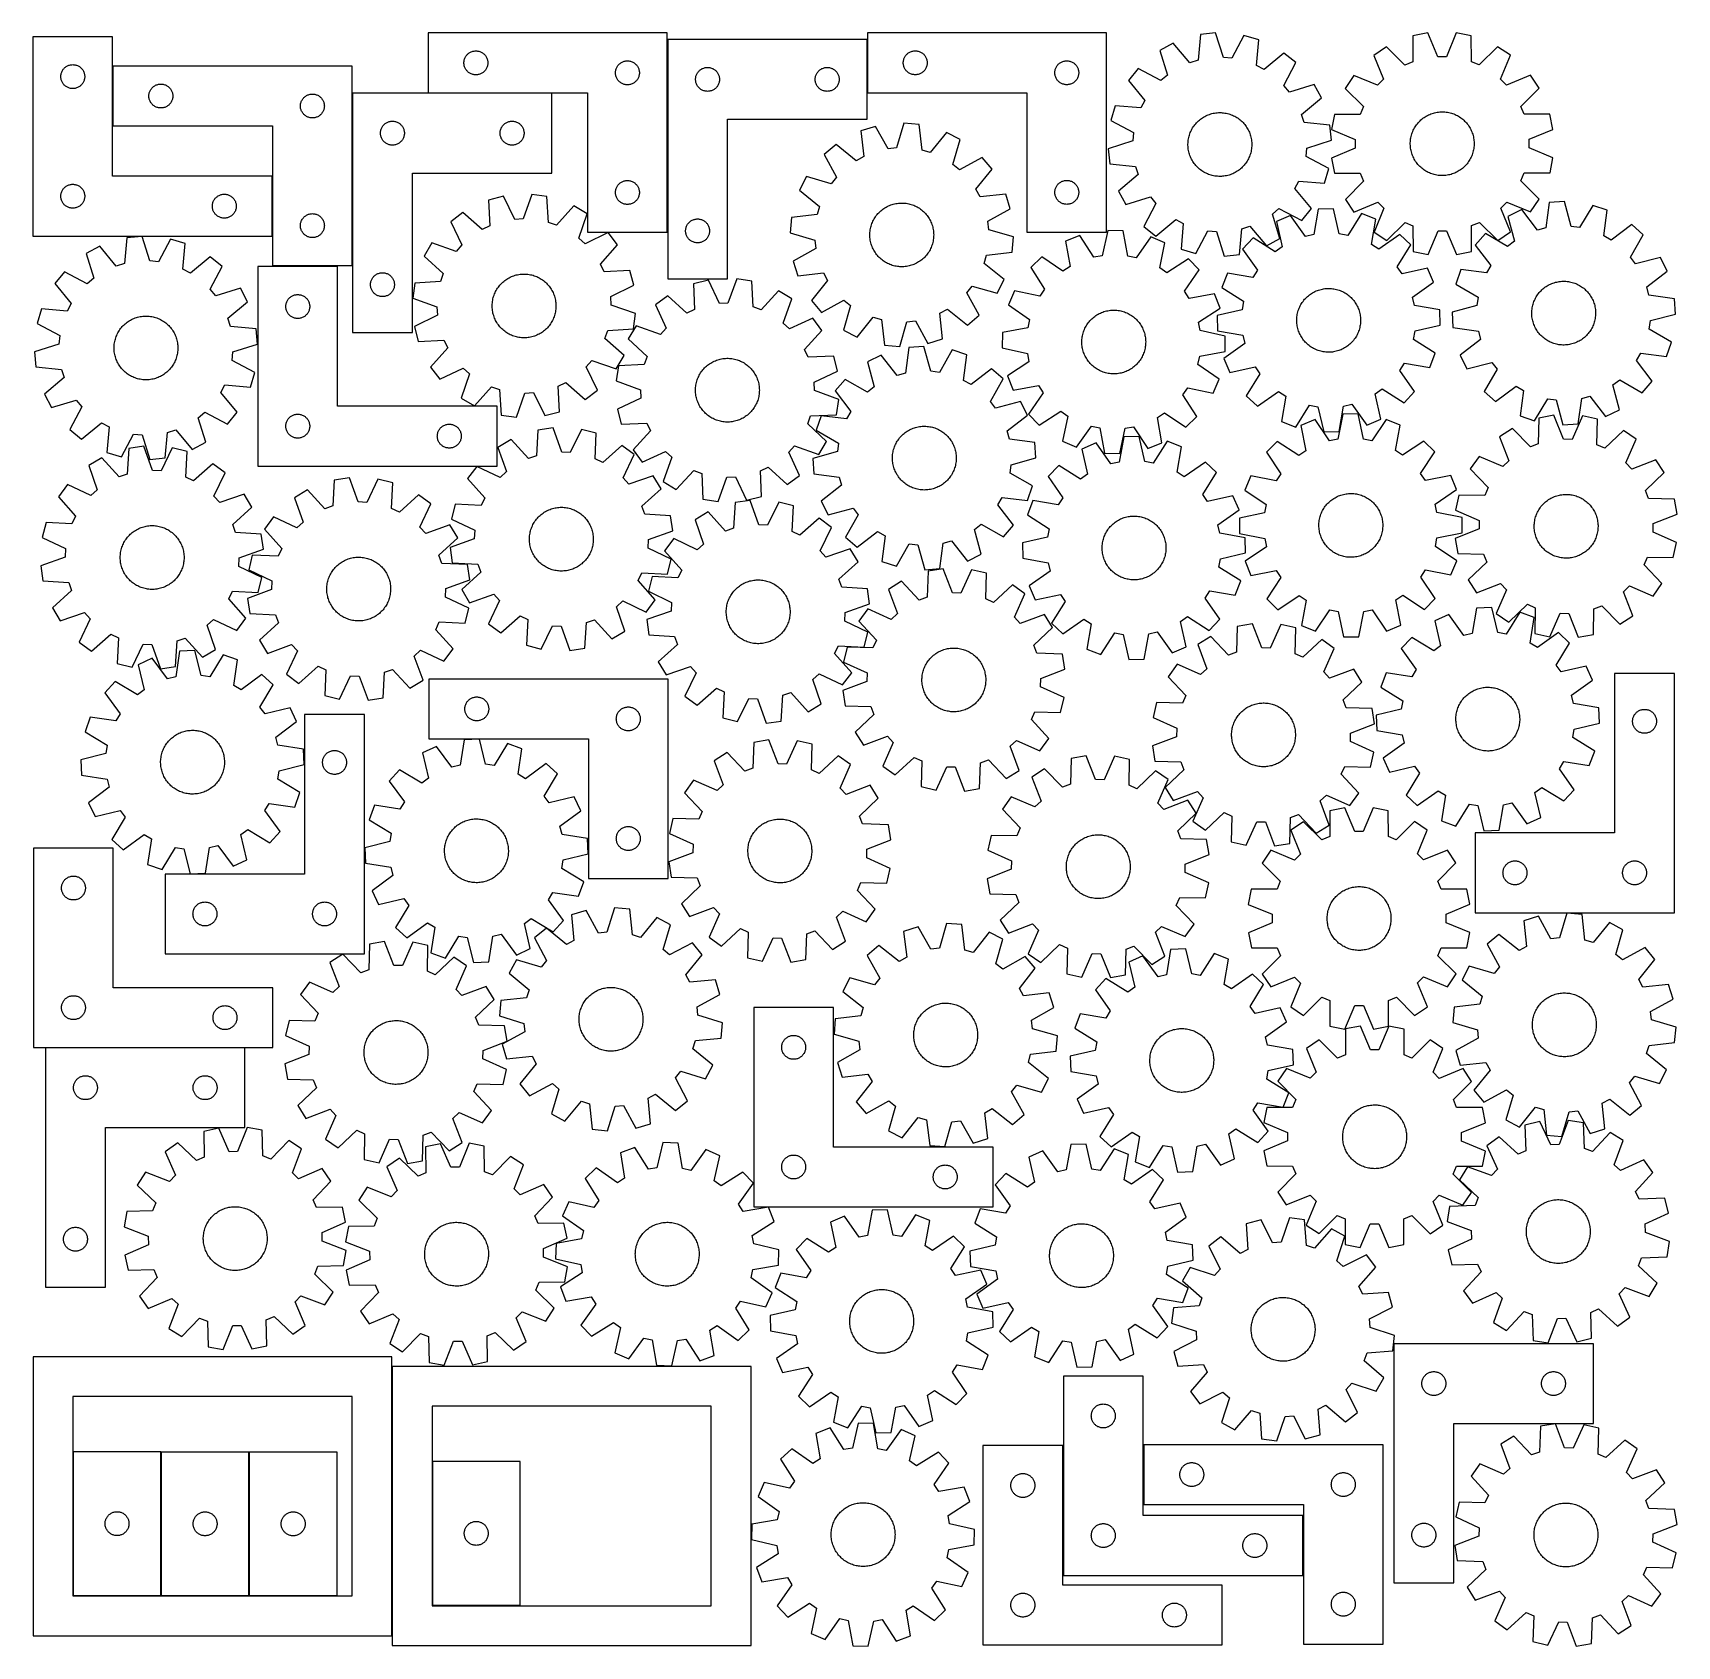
# Model space of a CAD drawing. Header units: millimetres. Extents: x 7 to 1243, y 7 to 1220.
import ezdxf

# ---------------------------------------------------------------- set-up
doc = ezdxf.new("R2010")
doc.units = ezdxf.units.MM
doc.layers.add('CUT', color=7, linetype='CONTINUOUS', true_color=0x000000)

msp = doc.modelspace()

# ---------------------------------------------------------------- linework, layer by layer
at = {"layer": 'CUT'}
for p, q in [((66.532651, 1217.398745), (6.532651, 1217.398745)), ((6.532651, 1217.398745), (6.532651, 1067.398745)), ((66.532651, 1112.398745), (66.532651, 1217.398745)), ((483.797236, 1220.230536), (303.797236, 1220.230536)), ((303.797236, 1220.230536), (303.797236, 1175.230536)), ((483.797236, 1070.230536), (483.797236, 1220.230536)), ((484.079093, 1215.300841), (484.079093, 1035.300841)), ((634.079093, 1215.300841), (484.079093, 1215.300841)), ((634.079093, 1155.300841), (634.079093, 1215.300841)), ((814.309839, 1220.296698), (634.309839, 1220.296698)), ((634.309839, 1220.296698), (634.309839, 1175.296698)), ((814.309839, 1070.296698), (814.309839, 1220.296698)), ((864.440951, 1212.638595), (854.312834, 1207.115307)), ((876.909563, 1197.807003), (864.440951, 1212.638595)), ((884.850632, 1219.017194), (883.046656, 1199.725017)), ((896.321463, 1220.244185), (884.850632, 1219.017194)), ((902.165154, 1201.770049), (896.321463, 1220.244185)), ((917.618534, 1218.326795), (908.569081, 1201.193499)), ((928.685748, 1215.070689), (917.618534, 1218.326795)), ((927.01487, 1195.766529), (928.685748, 1215.070689)), ((1044.62639, 1217.950238), (1044.587058, 1198.573941)), ((1055.937787, 1220.2169), (1044.62639, 1217.950238)), ((1063.439827, 1202.351799), (1055.937787, 1220.2169)), ((1077.320974, 1220.247233), (1069.869649, 1202.36092)), ((1088.638757, 1218.012671), (1077.320974, 1220.247233)), ((1088.73306, 1198.636564), (1088.638757, 1218.012671)), ((330.970168, 1199.486349), (331.103903, 1200.059907)), ((331.103903, 1200.059907), (331.274864, 1200.623491)), ((331.274864, 1200.623491), (331.48232, 1201.174687)), ((331.48232, 1201.174687), (331.725381, 1201.711134)), ((331.725381, 1201.711134), (332.003007, 1202.230536)), ((332.003007, 1202.230536), (332.314009, 1202.730668)), ((332.314009, 1202.730668), (332.657056, 1203.209389)), ((332.657056, 1203.209389), (333.030677, 1203.664648)), ((333.030677, 1203.664648), (333.433275, 1204.094497)), ((333.433275, 1204.094497), (333.863123, 1204.497094)), ((333.863123, 1204.497094), (334.318383, 1204.870716)), ((334.318383, 1204.870716), (334.797104, 1205.213762)), ((334.797104, 1205.213762), (335.297236, 1205.524764)), ((335.297236, 1205.524764), (335.816637, 1205.80239)), ((335.816637, 1205.80239), (336.353085, 1206.045452)), ((336.353085, 1206.045452), (336.90428, 1206.252907)), ((336.90428, 1206.252907), (337.467864, 1206.423868)), ((337.467864, 1206.423868), (338.041423, 1206.557603)), ((338.041423, 1206.557603), (338.6225, 1206.65354)), ((338.6225, 1206.65354), (339.208607, 1206.711266)), ((339.208607, 1206.711266), (339.797236, 1206.730536)), ((339.797236, 1206.730536), (340.385864, 1206.711266)), ((340.385864, 1206.711266), (340.971971, 1206.65354)), ((340.971971, 1206.65354), (341.553049, 1206.557603)), ((341.553049, 1206.557603), (342.126607, 1206.423868)), ((342.126607, 1206.423868), (342.690191, 1206.252907)), ((342.690191, 1206.252907), (343.241387, 1206.045452)), ((343.241387, 1206.045452), (343.777834, 1205.80239)), ((343.777834, 1205.80239), (344.297236, 1205.524764)), ((344.297236, 1205.524764), (344.797368, 1205.213762)), ((344.797368, 1205.213762), (345.276088, 1204.870716)), ((345.276088, 1204.870716), (345.731348, 1204.497094)), ((345.731348, 1204.497094), (346.161197, 1204.094497)), ((346.161197, 1204.094497), (346.563794, 1203.664648)), ((346.563794, 1203.664648), (346.937416, 1203.209389)), ((346.937416, 1203.209389), (347.280462, 1202.730668)), ((347.280462, 1202.730668), (347.591464, 1202.230536)), ((347.591464, 1202.230536), (347.86909, 1201.711134)), ((347.86909, 1201.711134), (348.112151, 1201.174687)), ((348.112151, 1201.174687), (348.319607, 1200.623491)), ((348.319607, 1200.623491), (348.490568, 1200.059907)), ((348.490568, 1200.059907), (348.624303, 1199.486349)), ((661.482772, 1199.552511), (661.616507, 1200.126069)), ((661.616507, 1200.126069), (661.787468, 1200.689653)), ((661.787468, 1200.689653), (661.994924, 1201.240849)), ((661.994924, 1201.240849), (662.237985, 1201.777296)), ((662.237985, 1201.777296), (662.515611, 1202.296698)), ((662.515611, 1202.296698), (662.826613, 1202.79683)), ((662.826613, 1202.79683), (663.169659, 1203.275551)), ((663.169659, 1203.275551), (663.543281, 1203.73081)), ((663.543281, 1203.73081), (663.945878, 1204.160659)), ((663.945878, 1204.160659), (664.375727, 1204.563256)), ((664.375727, 1204.563256), (664.830987, 1204.936878)), ((664.830987, 1204.936878), (665.309707, 1205.279924)), ((665.309707, 1205.279924), (665.809839, 1205.590926)), ((665.809839, 1205.590926), (666.329241, 1205.868553)), ((666.329241, 1205.868553), (666.865688, 1206.111614)), ((666.865688, 1206.111614), (667.416884, 1206.319069)), ((667.416884, 1206.319069), (667.980468, 1206.49003)), ((667.980468, 1206.49003), (668.554026, 1206.623765)), ((668.554026, 1206.623765), (669.135104, 1206.719702)), ((669.135104, 1206.719702), (669.721211, 1206.777428)), ((669.721211, 1206.777428), (670.309839, 1206.796698)), ((670.309839, 1206.796698), (670.898468, 1206.777428)), ((670.898468, 1206.777428), (671.484575, 1206.719702)), ((671.484575, 1206.719702), (672.065652, 1206.623765)), ((672.065652, 1206.623765), (672.639211, 1206.49003)), ((672.639211, 1206.49003), (673.202795, 1206.319069)), ((673.202795, 1206.319069), (673.75399, 1206.111614)), ((673.75399, 1206.111614), (674.290438, 1205.868553)), ((674.290438, 1205.868553), (674.809839, 1205.590926)), ((674.809839, 1205.590926), (675.309971, 1205.279924)), ((675.309971, 1205.279924), (675.788692, 1204.936878)), ((675.788692, 1204.936878), (676.243952, 1204.563256)), ((676.243952, 1204.563256), (676.6738, 1204.160659)), ((676.6738, 1204.160659), (677.076398, 1203.73081)), ((677.076398, 1203.73081), (677.450019, 1203.275551)), ((677.450019, 1203.275551), (677.793066, 1202.79683)), ((677.793066, 1202.79683), (678.104068, 1202.296698)), ((678.104068, 1202.296698), (678.381694, 1201.777296)), ((678.381694, 1201.777296), (678.624755, 1201.240849)), ((678.624755, 1201.240849), (678.832211, 1200.689653)), ((678.832211, 1200.689653), (679.003172, 1200.126069)), ((679.003172, 1200.126069), (679.136907, 1199.552511)), ((854.312834, 1207.115307), (860.028974, 1188.601308)), ((908.569081, 1201.193499), (902.165154, 1201.770049)), ((947.627923, 1205.149216), (932.71069, 1192.78319)), ((956.606638, 1197.905727), (947.627923, 1205.149216)), ((1024.882509, 1209.739223), (1015.299554, 1203.316416)), ((1015.299554, 1203.316416), (1022.678204, 1185.4)), ((1038.650168, 1196.104928), (1024.882509, 1209.739223)), ((1069.869649, 1202.36092), (1063.439827, 1202.351799)), ((1108.405854, 1209.857703), (1094.676931, 1196.184404)), ((1118.006991, 1203.462109), (1108.405854, 1209.857703)), ((1110.679201, 1185.524832), (1118.006991, 1203.462109)), ((27.532651, 1187.398745), (27.551921, 1187.987373)), ((27.551921, 1187.987373), (27.609648, 1188.573481)), ((27.609648, 1188.573481), (27.705584, 1189.154558)), ((27.705584, 1189.154558), (27.839319, 1189.728117)), ((27.839319, 1189.728117), (28.01028, 1190.2917)), ((28.01028, 1190.2917), (28.217735, 1190.842896)), ((28.217735, 1190.842896), (28.460797, 1191.379343)), ((28.460797, 1191.379343), (28.738423, 1191.898745)), ((28.738423, 1191.898745), (29.049425, 1192.398877)), ((29.049425, 1192.398877), (29.392471, 1192.877598)), ((29.392471, 1192.877598), (29.766093, 1193.332857)), ((29.766093, 1193.332857), (30.16869, 1193.762706)), ((30.16869, 1193.762706), (30.598539, 1194.165303)), ((30.598539, 1194.165303), (31.053798, 1194.538925)), ((31.053798, 1194.538925), (31.532519, 1194.881972)), ((31.532519, 1194.881972), (32.032651, 1195.192974)), ((32.032651, 1195.192974), (32.552053, 1195.4706)), ((32.552053, 1195.4706), (33.0885, 1195.713661)), ((33.0885, 1195.713661), (33.639696, 1195.921116)), ((33.639696, 1195.921116), (34.20328, 1196.092078)), ((34.20328, 1196.092078), (34.776838, 1196.225813)), ((34.776838, 1196.225813), (35.357916, 1196.321749)), ((35.357916, 1196.321749), (35.944023, 1196.379475)), ((35.944023, 1196.379475), (36.532651, 1196.398745)), ((36.532651, 1196.398745), (37.121279, 1196.379475)), ((37.121279, 1196.379475), (37.707387, 1196.321749)), ((37.707387, 1196.321749), (38.288464, 1196.225813)), ((38.288464, 1196.225813), (38.862023, 1196.092078)), ((38.862023, 1196.092078), (39.425606, 1195.921116)), ((39.425606, 1195.921116), (39.976802, 1195.713661)), ((39.976802, 1195.713661), (40.513249, 1195.4706)), ((40.513249, 1195.4706), (41.032651, 1195.192974)), ((41.032651, 1195.192974), (41.532783, 1194.881972)), ((41.532783, 1194.881972), (42.011504, 1194.538925)), ((42.011504, 1194.538925), (42.466764, 1194.165303)), ((42.466764, 1194.165303), (42.896612, 1193.762706)), ((42.896612, 1193.762706), (43.29921, 1193.332857)), ((43.29921, 1193.332857), (43.672831, 1192.877598)), ((43.672831, 1192.877598), (44.015878, 1192.398877)), ((44.015878, 1192.398877), (44.32688, 1191.898745)), ((44.32688, 1191.898745), (44.604506, 1191.379343)), ((44.604506, 1191.379343), (44.847567, 1190.842896)), ((44.847567, 1190.842896), (45.055022, 1190.2917)), ((45.055022, 1190.2917), (45.225984, 1189.728117)), ((45.225984, 1189.728117), (45.359719, 1189.154558)), ((45.359719, 1189.154558), (45.455655, 1188.573481)), ((45.455655, 1188.573481), (45.513382, 1187.987373)), ((45.513382, 1187.987373), (45.532651, 1187.398745)), ((246.797663, 1195.277411), (66.797663, 1195.277411)), ((66.797663, 1195.277411), (66.797663, 1150.277411)), ((246.797663, 1045.277411), (246.797663, 1195.277411)), ((330.797236, 1197.730536), (330.816505, 1198.319164)), ((330.816505, 1197.141908), (330.797236, 1197.730536)), ((330.816505, 1198.319164), (330.874232, 1198.905271)), ((330.874232, 1196.5558), (330.816505, 1197.141908)), ((330.874232, 1198.905271), (330.970168, 1199.486349)), ((330.970168, 1195.974723), (330.874232, 1196.5558)), ((331.103903, 1195.401164), (330.970168, 1195.974723)), ((331.274864, 1194.837581), (331.103903, 1195.401164)), ((331.48232, 1194.286385), (331.274864, 1194.837581)), ((331.725381, 1193.749938), (331.48232, 1194.286385)), ((332.003007, 1193.230536), (331.725381, 1193.749938)), ((332.314009, 1192.730404), (332.003007, 1193.230536)), ((332.657056, 1192.251683), (332.314009, 1192.730404)), ((333.030677, 1191.796423), (332.657056, 1192.251683)), ((333.433275, 1191.366575), (333.030677, 1191.796423)), ((333.863123, 1190.963977), (333.433275, 1191.366575)), ((334.318383, 1190.590356), (333.863123, 1190.963977)), ((334.797104, 1190.247309), (334.318383, 1190.590356)), ((335.297236, 1189.936307), (334.797104, 1190.247309)), ((335.816637, 1189.658681), (335.297236, 1189.936307)), ((336.353085, 1189.41562), (335.816637, 1189.658681)), ((336.90428, 1189.208165), (336.353085, 1189.41562)), ((337.467864, 1189.037203), (336.90428, 1189.208165)), ((338.041423, 1188.903468), (337.467864, 1189.037203)), ((338.6225, 1188.807532), (338.041423, 1188.903468)), ((339.208607, 1188.749805), (338.6225, 1188.807532)), ((339.797236, 1188.730536), (339.208607, 1188.749805)), ((340.385864, 1188.749805), (339.797236, 1188.730536)), ((340.971971, 1188.807532), (340.385864, 1188.749805)), ((341.553049, 1188.903468), (340.971971, 1188.807532)), ((342.126607, 1189.037203), (341.553049, 1188.903468)), ((342.690191, 1189.208165), (342.126607, 1189.037203)), ((343.241387, 1189.41562), (342.690191, 1189.208165)), ((343.777834, 1189.658681), (343.241387, 1189.41562)), ((344.297236, 1189.936307), (343.777834, 1189.658681)), ((344.797368, 1190.247309), (344.297236, 1189.936307)), ((345.276088, 1190.590356), (344.797368, 1190.247309)), ((345.731348, 1190.963977), (345.276088, 1190.590356)), ((346.161197, 1191.366575), (345.731348, 1190.963977)), ((346.563794, 1191.796423), (346.161197, 1191.366575)), ((346.937416, 1192.251683), (346.563794, 1191.796423)), ((347.280462, 1192.730404), (346.937416, 1192.251683)), ((347.591464, 1193.230536), (347.280462, 1192.730404)), ((347.86909, 1193.749938), (347.591464, 1193.230536)), ((348.112151, 1194.286385), (347.86909, 1193.749938)), ((348.319607, 1194.837581), (348.112151, 1194.286385)), ((348.490568, 1195.401164), (348.319607, 1194.837581)), ((348.624303, 1195.974723), (348.490568, 1195.401164)), ((348.624303, 1199.486349), (348.720239, 1198.905271)), ((348.720239, 1196.5558), (348.624303, 1195.974723)), ((348.720239, 1198.905271), (348.777966, 1198.319164)), ((348.777966, 1197.141908), (348.720239, 1196.5558)), ((348.777966, 1198.319164), (348.797236, 1197.730536)), ((348.797236, 1197.730536), (348.777966, 1197.141908)), ((444.797236, 1190.230536), (444.816505, 1190.819164)), ((444.816505, 1189.641908), (444.797236, 1190.230536)), ((444.816505, 1190.819164), (444.874232, 1191.405271)), ((444.874232, 1189.0558), (444.816505, 1189.641908)), ((444.874232, 1191.405271), (444.970168, 1191.986349)), ((444.970168, 1188.474723), (444.874232, 1189.0558)), ((444.970168, 1191.986349), (445.103903, 1192.559907)), ((445.103903, 1187.901164), (444.970168, 1188.474723)), ((445.103903, 1192.559907), (445.274864, 1193.123491)), ((445.274864, 1187.337581), (445.103903, 1187.901164)), ((445.274864, 1193.123491), (445.48232, 1193.674687)), ((445.48232, 1193.674687), (445.725381, 1194.211134)), ((445.725381, 1194.211134), (446.003007, 1194.730536)), ((446.003007, 1194.730536), (446.314009, 1195.230668)), ((446.314009, 1195.230668), (446.657056, 1195.709389)), ((446.657056, 1195.709389), (447.030677, 1196.164648)), ((447.030677, 1196.164648), (447.433275, 1196.594497)), ((447.433275, 1196.594497), (447.863123, 1196.997094)), ((447.863123, 1196.997094), (448.318383, 1197.370716)), ((448.318383, 1197.370716), (448.797104, 1197.713762)), ((448.797104, 1197.713762), (449.297236, 1198.024764)), ((449.297236, 1198.024764), (449.816637, 1198.30239)), ((449.816637, 1198.30239), (450.353085, 1198.545452)), ((450.353085, 1198.545452), (450.90428, 1198.752907)), ((450.90428, 1198.752907), (451.467864, 1198.923868)), ((451.467864, 1198.923868), (452.041423, 1199.057603)), ((452.041423, 1199.057603), (452.6225, 1199.15354)), ((452.6225, 1199.15354), (453.208607, 1199.211266)), ((453.208607, 1199.211266), (453.797236, 1199.230536)), ((453.797236, 1199.230536), (454.385864, 1199.211266)), ((454.385864, 1199.211266), (454.971971, 1199.15354)), ((454.971971, 1199.15354), (455.553049, 1199.057603)), ((455.553049, 1199.057603), (456.126607, 1198.923868)), ((456.126607, 1198.923868), (456.690191, 1198.752907)), ((456.690191, 1198.752907), (457.241387, 1198.545452)), ((457.241387, 1198.545452), (457.777834, 1198.30239)), ((457.777834, 1198.30239), (458.297236, 1198.024764)), ((458.297236, 1198.024764), (458.797368, 1197.713762)), ((458.797368, 1197.713762), (459.276088, 1197.370716)), ((459.276088, 1197.370716), (459.731348, 1196.997094)), ((459.731348, 1196.997094), (460.161197, 1196.594497)), ((460.161197, 1196.594497), (460.563794, 1196.164648)), ((460.563794, 1196.164648), (460.937416, 1195.709389)), ((460.937416, 1195.709389), (461.280462, 1195.230668)), ((461.280462, 1195.230668), (461.591464, 1194.730536)), ((461.591464, 1194.730536), (461.86909, 1194.211134)), ((461.86909, 1194.211134), (462.112151, 1193.674687)), ((462.112151, 1193.674687), (462.319607, 1193.123491)), ((462.319607, 1193.123491), (462.490568, 1192.559907)), ((462.490568, 1187.901164), (462.319607, 1187.337581)), ((462.490568, 1192.559907), (462.624303, 1191.986349)), ((462.624303, 1188.474723), (462.490568, 1187.901164)), ((462.624303, 1191.986349), (462.720239, 1191.405271)), ((462.720239, 1189.0558), (462.624303, 1188.474723)), ((462.720239, 1191.405271), (462.777966, 1190.819164)), ((462.777966, 1189.641908), (462.720239, 1189.0558)), ((462.777966, 1190.819164), (462.797236, 1190.230536)), ((462.797236, 1190.230536), (462.777966, 1189.641908)), ((505.252025, 1187.056654), (505.38576, 1187.630212)), ((505.38576, 1187.630212), (505.556722, 1188.193796)), ((505.556722, 1188.193796), (505.764177, 1188.744992)), ((505.764177, 1188.744992), (506.007238, 1189.281439)), ((506.007238, 1189.281439), (506.284864, 1189.800841)), ((506.284864, 1189.800841), (506.595866, 1190.300973)), ((506.595866, 1190.300973), (506.938913, 1190.779693)), ((506.938913, 1190.779693), (507.312535, 1191.234953)), ((507.312535, 1191.234953), (507.715132, 1191.664802)), ((507.715132, 1191.664802), (508.14498, 1192.067399)), ((508.14498, 1192.067399), (508.60024, 1192.441021)), ((508.60024, 1192.441021), (509.078961, 1192.784067)), ((509.078961, 1192.784067), (509.579093, 1193.095069)), ((509.579093, 1193.095069), (510.098495, 1193.372695)), ((510.098495, 1193.372695), (510.634942, 1193.615756)), ((510.634942, 1193.615756), (511.186138, 1193.823212)), ((511.186138, 1193.823212), (511.749721, 1193.994173)), ((511.749721, 1193.994173), (512.32328, 1194.127908)), ((512.32328, 1194.127908), (512.904357, 1194.223844)), ((512.904357, 1194.223844), (513.490465, 1194.281571)), ((513.490465, 1194.281571), (514.079093, 1194.300841)), ((514.079093, 1194.300841), (514.667721, 1194.281571)), ((514.667721, 1194.281571), (515.253829, 1194.223844)), ((515.253829, 1194.223844), (515.834906, 1194.127908)), ((515.834906, 1194.127908), (516.408464, 1193.994173)), ((516.408464, 1193.994173), (516.972048, 1193.823212)), ((516.972048, 1193.823212), (517.523244, 1193.615756)), ((517.523244, 1193.615756), (518.059691, 1193.372695)), ((518.059691, 1193.372695), (518.579093, 1193.095069)), ((518.579093, 1193.095069), (519.079225, 1192.784067)), ((519.079225, 1192.784067), (519.557946, 1192.441021)), ((519.557946, 1192.441021), (520.013205, 1192.067399)), ((520.013205, 1192.067399), (520.443054, 1191.664802)), ((520.443054, 1191.664802), (520.845651, 1191.234953)), ((520.845651, 1191.234953), (521.219273, 1190.779693)), ((521.219273, 1190.779693), (521.562319, 1190.300973)), ((521.562319, 1190.300973), (521.873321, 1189.800841)), ((521.873321, 1189.800841), (522.150947, 1189.281439)), ((522.150947, 1189.281439), (522.394009, 1188.744992)), ((522.394009, 1188.744992), (522.601464, 1188.193796)), ((522.601464, 1188.193796), (522.772425, 1187.630212)), ((522.772425, 1187.630212), (522.90616, 1187.056654)), ((595.252025, 1187.056654), (595.38576, 1187.630212)), ((595.38576, 1187.630212), (595.556722, 1188.193796)), ((595.556722, 1188.193796), (595.764177, 1188.744992)), ((595.764177, 1188.744992), (596.007238, 1189.281439)), ((596.007238, 1189.281439), (596.284864, 1189.800841)), ((596.284864, 1189.800841), (596.595866, 1190.300973)), ((596.595866, 1190.300973), (596.938913, 1190.779693)), ((596.938913, 1190.779693), (597.312535, 1191.234953)), ((597.312535, 1191.234953), (597.715132, 1191.664802)), ((597.715132, 1191.664802), (598.14498, 1192.067399)), ((598.14498, 1192.067399), (598.60024, 1192.441021)), ((598.60024, 1192.441021), (599.078961, 1192.784067)), ((599.078961, 1192.784067), (599.579093, 1193.095069)), ((599.579093, 1193.095069), (600.098495, 1193.372695)), ((600.098495, 1193.372695), (600.634942, 1193.615756)), ((600.634942, 1193.615756), (601.186138, 1193.823212)), ((601.186138, 1193.823212), (601.749721, 1193.994173)), ((601.749721, 1193.994173), (602.32328, 1194.127908)), ((602.32328, 1194.127908), (602.904357, 1194.223844)), ((602.904357, 1194.223844), (603.490465, 1194.281571)), ((603.490465, 1194.281571), (604.079093, 1194.300841)), ((604.079093, 1194.300841), (604.667721, 1194.281571)), ((604.667721, 1194.281571), (605.253829, 1194.223844)), ((605.253829, 1194.223844), (605.834906, 1194.127908)), ((605.834906, 1194.127908), (606.408464, 1193.994173)), ((606.408464, 1193.994173), (606.972048, 1193.823212)), ((606.972048, 1193.823212), (607.523244, 1193.615756)), ((607.523244, 1193.615756), (608.059691, 1193.372695)), ((608.059691, 1193.372695), (608.579093, 1193.095069)), ((608.579093, 1193.095069), (609.079225, 1192.784067)), ((609.079225, 1192.784067), (609.557946, 1192.441021)), ((609.557946, 1192.441021), (610.013205, 1192.067399)), ((610.013205, 1192.067399), (610.443054, 1191.664802)), ((610.443054, 1191.664802), (610.845651, 1191.234953)), ((610.845651, 1191.234953), (611.219273, 1190.779693)), ((611.219273, 1190.779693), (611.562319, 1190.300973)), ((611.562319, 1190.300973), (611.873321, 1189.800841)), ((611.873321, 1189.800841), (612.150947, 1189.281439)), ((612.150947, 1189.281439), (612.394009, 1188.744992)), ((612.394009, 1188.744992), (612.601464, 1188.193796)), ((612.601464, 1188.193796), (612.772425, 1187.630212)), ((612.772425, 1187.630212), (612.90616, 1187.056654)), ((661.309839, 1197.796698), (661.329109, 1198.385326)), ((661.329109, 1197.20807), (661.309839, 1197.796698)), ((661.329109, 1198.385326), (661.386836, 1198.971434)), ((661.386836, 1196.621962), (661.329109, 1197.20807)), ((661.386836, 1198.971434), (661.482772, 1199.552511)), ((661.482772, 1196.040885), (661.386836, 1196.621962)), ((661.616507, 1195.467326), (661.482772, 1196.040885)), ((661.787468, 1194.903743), (661.616507, 1195.467326)), ((661.994924, 1194.352547), (661.787468, 1194.903743)), ((662.237985, 1193.8161), (661.994924, 1194.352547)), ((662.515611, 1193.296698), (662.237985, 1193.8161)), ((662.826613, 1192.796566), (662.515611, 1193.296698)), ((663.169659, 1192.317845), (662.826613, 1192.796566)), ((663.543281, 1191.862586), (663.169659, 1192.317845)), ((663.945878, 1191.432737), (663.543281, 1191.862586)), ((664.375727, 1191.03014), (663.945878, 1191.432737)), ((664.830987, 1190.656518), (664.375727, 1191.03014)), ((665.309707, 1190.313471), (664.830987, 1190.656518)), ((665.809839, 1190.002469), (665.309707, 1190.313471)), ((666.329241, 1189.724843), (665.809839, 1190.002469)), ((666.865688, 1189.481782), (666.329241, 1189.724843)), ((667.416884, 1189.274327), (666.865688, 1189.481782)), ((667.980468, 1189.103365), (667.416884, 1189.274327)), ((668.554026, 1188.96963), (667.980468, 1189.103365)), ((669.135104, 1188.873694), (668.554026, 1188.96963)), ((669.721211, 1188.815968), (669.135104, 1188.873694)), ((670.309839, 1188.796698), (669.721211, 1188.815968)), ((670.898468, 1188.815968), (670.309839, 1188.796698)), ((671.484575, 1188.873694), (670.898468, 1188.815968)), ((672.065652, 1188.96963), (671.484575, 1188.873694)), ((672.639211, 1189.103365), (672.065652, 1188.96963)), ((673.202795, 1189.274327), (672.639211, 1189.103365)), ((673.75399, 1189.481782), (673.202795, 1189.274327)), ((674.290438, 1189.724843), (673.75399, 1189.481782)), ((674.809839, 1190.002469), (674.290438, 1189.724843)), ((675.309971, 1190.313471), (674.809839, 1190.002469)), ((675.788692, 1190.656518), (675.309971, 1190.313471)), ((676.243952, 1191.03014), (675.788692, 1190.656518)), ((676.6738, 1191.432737), (676.243952, 1191.03014)), ((677.076398, 1191.862586), (676.6738, 1191.432737)), ((677.450019, 1192.317845), (677.076398, 1191.862586)), ((677.793066, 1192.796566), (677.450019, 1192.317845)), ((678.104068, 1193.296698), (677.793066, 1192.796566)), ((678.381694, 1193.8161), (678.104068, 1193.296698)), ((678.624755, 1194.352547), (678.381694, 1193.8161)), ((678.832211, 1194.903743), (678.624755, 1194.352547)), ((679.003172, 1195.467326), (678.832211, 1194.903743)), ((679.136907, 1196.040885), (679.003172, 1195.467326)), ((679.136907, 1199.552511), (679.232843, 1198.971434)), ((679.232843, 1196.621962), (679.136907, 1196.040885)), ((679.232843, 1198.971434), (679.29057, 1198.385326)), ((679.29057, 1197.20807), (679.232843, 1196.621962)), ((679.29057, 1198.385326), (679.309839, 1197.796698)), ((679.309839, 1197.796698), (679.29057, 1197.20807)), ((775.309839, 1190.296698), (775.329109, 1190.885326)), ((775.329109, 1189.70807), (775.309839, 1190.296698)), ((775.329109, 1190.885326), (775.386836, 1191.471434)), ((775.386836, 1189.121962), (775.329109, 1189.70807)), ((775.386836, 1191.471434), (775.482772, 1192.052511)), ((775.482772, 1188.540885), (775.386836, 1189.121962)), ((775.482772, 1192.052511), (775.616507, 1192.626069)), ((775.616507, 1187.967326), (775.482772, 1188.540885)), ((775.616507, 1192.626069), (775.787468, 1193.189653)), ((775.787468, 1187.403743), (775.616507, 1187.967326)), ((775.787468, 1193.189653), (775.994924, 1193.740849)), ((775.994924, 1193.740849), (776.237985, 1194.277296)), ((776.237985, 1194.277296), (776.515611, 1194.796698)), ((776.515611, 1194.796698), (776.826613, 1195.29683)), ((776.826613, 1195.29683), (777.169659, 1195.775551)), ((777.169659, 1195.775551), (777.543281, 1196.23081)), ((777.543281, 1196.23081), (777.945878, 1196.660659)), ((777.945878, 1196.660659), (778.375727, 1197.063256)), ((778.375727, 1197.063256), (778.830987, 1197.436878)), ((778.830987, 1197.436878), (779.309707, 1197.779924)), ((779.309707, 1197.779924), (779.809839, 1198.090926)), ((779.809839, 1198.090926), (780.329241, 1198.368553)), ((780.329241, 1198.368553), (780.865688, 1198.611614)), ((780.865688, 1198.611614), (781.416884, 1198.819069)), ((781.416884, 1198.819069), (781.980468, 1198.99003)), ((781.980468, 1198.99003), (782.554026, 1199.123765)), ((782.554026, 1199.123765), (783.135104, 1199.219702)), ((783.135104, 1199.219702), (783.721211, 1199.277428)), ((783.721211, 1199.277428), (784.309839, 1199.296698)), ((784.309839, 1199.296698), (784.898468, 1199.277428)), ((784.898468, 1199.277428), (785.484575, 1199.219702)), ((785.484575, 1199.219702), (786.065652, 1199.123765)), ((786.065652, 1199.123765), (786.639211, 1198.99003)), ((786.639211, 1198.99003), (787.202795, 1198.819069)), ((787.202795, 1198.819069), (787.75399, 1198.611614)), ((787.75399, 1198.611614), (788.290438, 1198.368553)), ((788.290438, 1198.368553), (788.809839, 1198.090926)), ((788.809839, 1198.090926), (789.309971, 1197.779924)), ((789.309971, 1197.779924), (789.788692, 1197.436878)), ((789.788692, 1197.436878), (790.243952, 1197.063256)), ((790.243952, 1197.063256), (790.6738, 1196.660659)), ((790.6738, 1196.660659), (791.076398, 1196.23081)), ((791.076398, 1196.23081), (791.450019, 1195.775551)), ((791.450019, 1195.775551), (791.793066, 1195.29683)), ((791.793066, 1195.29683), (792.104068, 1194.796698)), ((792.104068, 1194.796698), (792.381694, 1194.277296)), ((792.381694, 1194.277296), (792.624755, 1193.740849)), ((792.624755, 1193.740849), (792.832211, 1193.189653)), ((792.832211, 1193.189653), (793.003172, 1192.626069)), ((793.003172, 1187.967326), (792.832211, 1187.403743)), ((793.003172, 1192.626069), (793.136907, 1192.052511)), ((793.136907, 1188.540885), (793.003172, 1187.967326)), ((793.136907, 1192.052511), (793.232843, 1191.471434)), ((793.232843, 1189.121962), (793.136907, 1188.540885)), ((793.232843, 1191.471434), (793.29057, 1190.885326)), ((793.29057, 1189.70807), (793.232843, 1189.121962)), ((793.29057, 1190.885326), (793.309839, 1190.296698)), ((793.309839, 1190.296698), (793.29057, 1189.70807)), ((837.897731, 1193.411803), (830.654242, 1184.433088)), ((855.093032, 1184.48073), (837.897731, 1193.411803)), ((860.028974, 1188.601308), (855.093032, 1184.48073)), ((883.046656, 1199.725017), (876.909563, 1197.807003)), ((932.71069, 1192.78319), (927.01487, 1195.766529)), ((947.675566, 1180.710426), (956.606638, 1197.905727)), ((1000.200806, 1188.17477), (993.805213, 1178.573633)), ((1018.138083, 1180.84698), (1000.200806, 1188.17477)), ((1044.587058, 1198.573941), (1038.650168, 1196.104928)), ((1094.676931, 1196.184404), (1088.73306, 1198.636564)), ((1133.148637, 1188.363361), (1115.232221, 1180.984711)), ((1139.571444, 1178.780407), (1133.148637, 1188.363361)), ((27.551921, 1186.810117), (27.532651, 1187.398745)), ((27.609648, 1186.224009), (27.551921, 1186.810117)), ((27.705584, 1185.642932), (27.609648, 1186.224009)), ((27.839319, 1185.069374), (27.705584, 1185.642932)), ((28.01028, 1184.50579), (27.839319, 1185.069374)), ((28.217735, 1183.954594), (28.01028, 1184.50579)), ((28.460797, 1183.418147), (28.217735, 1183.954594)), ((28.738423, 1182.898745), (28.460797, 1183.418147)), ((29.049425, 1182.398613), (28.738423, 1182.898745)), ((29.392471, 1181.919892), (29.049425, 1182.398613)), ((29.766093, 1181.464633), (29.392471, 1181.919892)), ((30.16869, 1181.034784), (29.766093, 1181.464633)), ((30.598539, 1180.632187), (30.16869, 1181.034784)), ((31.053798, 1180.258565), (30.598539, 1180.632187)), ((31.532519, 1179.915519), (31.053798, 1180.258565)), ((32.032651, 1179.604516), (31.532519, 1179.915519)), ((32.552053, 1179.32689), (32.032651, 1179.604516)), ((33.0885, 1179.083829), (32.552053, 1179.32689)), ((33.639696, 1178.876374), (33.0885, 1179.083829)), ((34.20328, 1178.705413), (33.639696, 1178.876374)), ((34.776838, 1178.571678), (34.20328, 1178.705413)), ((35.357916, 1178.475741), (34.776838, 1178.571678)), ((35.944023, 1178.418015), (35.357916, 1178.475741)), ((36.532651, 1178.398745), (35.944023, 1178.418015)), ((37.121279, 1178.418015), (36.532651, 1178.398745)), ((37.707387, 1178.475741), (37.121279, 1178.418015)), ((38.288464, 1178.571678), (37.707387, 1178.475741)), ((38.862023, 1178.705413), (38.288464, 1178.571678)), ((39.425606, 1178.876374), (38.862023, 1178.705413)), ((39.976802, 1179.083829), (39.425606, 1178.876374)), ((40.513249, 1179.32689), (39.976802, 1179.083829)), ((41.032651, 1179.604516), (40.513249, 1179.32689)), ((41.532783, 1179.915519), (41.032651, 1179.604516)), ((42.011504, 1180.258565), (41.532783, 1179.915519)), ((42.466764, 1180.632187), (42.011504, 1180.258565)), ((42.896612, 1181.034784), (42.466764, 1180.632187)), ((43.29921, 1181.464633), (42.896612, 1181.034784)), ((43.672831, 1181.919892), (43.29921, 1181.464633)), ((44.015878, 1182.398613), (43.672831, 1181.919892)), ((44.32688, 1182.898745), (44.015878, 1182.398613)), ((44.604506, 1183.418147), (44.32688, 1182.898745)), ((44.847567, 1183.954594), (44.604506, 1183.418147)), ((45.055022, 1184.50579), (44.847567, 1183.954594)), ((45.225984, 1185.069374), (45.055022, 1184.50579)), ((45.359719, 1185.642932), (45.225984, 1185.069374)), ((45.455655, 1186.224009), (45.359719, 1185.642932)), ((45.513382, 1186.810117), (45.455655, 1186.224009)), ((45.532651, 1187.398745), (45.513382, 1186.810117)), ((93.970595, 1174.533224), (94.10433, 1175.106782)), ((94.10433, 1175.106782), (94.275292, 1175.670366)), ((94.275292, 1175.670366), (94.482747, 1176.221562)), ((94.482747, 1176.221562), (94.725808, 1176.758009)), ((94.725808, 1176.758009), (95.003434, 1177.277411)), ((95.003434, 1177.277411), (95.314436, 1177.777543)), ((95.314436, 1177.777543), (95.657483, 1178.256264)), ((95.657483, 1178.256264), (96.031105, 1178.711523)), ((96.031105, 1178.711523), (96.433702, 1179.141372)), ((96.433702, 1179.141372), (96.863551, 1179.543969)), ((96.863551, 1179.543969), (97.31881, 1179.917591)), ((97.31881, 1179.917591), (97.797531, 1180.260637)), ((97.797531, 1180.260637), (98.297663, 1180.571639)), ((98.297663, 1180.571639), (98.817065, 1180.849265)), ((98.817065, 1180.849265), (99.353512, 1181.092327)), ((99.353512, 1181.092327), (99.904708, 1181.299782)), ((99.904708, 1181.299782), (100.468291, 1181.470743)), ((100.468291, 1181.470743), (101.04185, 1181.604478)), ((101.04185, 1181.604478), (101.622927, 1181.700415)), ((101.622927, 1181.700415), (102.209035, 1181.758141)), ((102.209035, 1181.758141), (102.797663, 1181.777411)), ((102.797663, 1181.777411), (103.386291, 1181.758141)), ((103.386291, 1181.758141), (103.972399, 1181.700415)), ((103.972399, 1181.700415), (104.553476, 1181.604478)), ((104.553476, 1181.604478), (105.127034, 1181.470743)), ((105.127034, 1181.470743), (105.690618, 1181.299782)), ((105.690618, 1181.299782), (106.241814, 1181.092327)), ((106.241814, 1181.092327), (106.778261, 1180.849265)), ((106.778261, 1180.849265), (107.297663, 1180.571639)), ((107.297663, 1180.571639), (107.797795, 1180.260637)), ((107.797795, 1180.260637), (108.276516, 1179.917591)), ((108.276516, 1179.917591), (108.731775, 1179.543969)), ((108.731775, 1179.543969), (109.161624, 1179.141372)), ((109.161624, 1179.141372), (109.564221, 1178.711523)), ((109.564221, 1178.711523), (109.937843, 1178.256264)), ((109.937843, 1178.256264), (110.280889, 1177.777543)), ((110.280889, 1177.777543), (110.591891, 1177.277411)), ((110.591891, 1177.277411), (110.869518, 1176.758009)), ((110.869518, 1176.758009), (111.112579, 1176.221562)), ((111.112579, 1176.221562), (111.320034, 1175.670366)), ((111.320034, 1175.670366), (111.490995, 1175.106782)), ((111.490995, 1175.106782), (111.62473, 1174.533224)), ((303.797236, 1175.230536), (423.797236, 1175.230536)), ((423.797236, 1175.230536), (423.797236, 1070.230536)), ((445.48232, 1186.786385), (445.274864, 1187.337581)), ((445.725381, 1186.249938), (445.48232, 1186.786385)), ((446.003007, 1185.730536), (445.725381, 1186.249938)), ((446.314009, 1185.230404), (446.003007, 1185.730536)), ((446.657056, 1184.751683), (446.314009, 1185.230404)), ((447.030677, 1184.296423), (446.657056, 1184.751683)), ((447.433275, 1183.866575), (447.030677, 1184.296423)), ((447.863123, 1183.463977), (447.433275, 1183.866575)), ((448.318383, 1183.090356), (447.863123, 1183.463977)), ((448.797104, 1182.747309), (448.318383, 1183.090356)), ((449.297236, 1182.436307), (448.797104, 1182.747309)), ((449.816637, 1182.158681), (449.297236, 1182.436307)), ((450.353085, 1181.91562), (449.816637, 1182.158681)), ((450.90428, 1181.708165), (450.353085, 1181.91562)), ((451.467864, 1181.537203), (450.90428, 1181.708165)), ((452.041423, 1181.403468), (451.467864, 1181.537203)), ((452.6225, 1181.307532), (452.041423, 1181.403468)), ((453.208607, 1181.249805), (452.6225, 1181.307532)), ((453.797236, 1181.230536), (453.208607, 1181.249805)), ((454.385864, 1181.249805), (453.797236, 1181.230536)), ((454.971971, 1181.307532), (454.385864, 1181.249805)), ((455.553049, 1181.403468), (454.971971, 1181.307532)), ((456.126607, 1181.537203), (455.553049, 1181.403468)), ((456.690191, 1181.708165), (456.126607, 1181.537203)), ((457.241387, 1181.91562), (456.690191, 1181.708165)), ((457.777834, 1182.158681), (457.241387, 1181.91562)), ((458.297236, 1182.436307), (457.777834, 1182.158681)), ((458.797368, 1182.747309), (458.297236, 1182.436307)), ((459.276088, 1183.090356), (458.797368, 1182.747309)), ((459.731348, 1183.463977), (459.276088, 1183.090356)), ((460.161197, 1183.866575), (459.731348, 1183.463977)), ((460.563794, 1184.296423), (460.161197, 1183.866575)), ((460.937416, 1184.751683), (460.563794, 1184.296423)), ((461.280462, 1185.230404), (460.937416, 1184.751683)), ((461.591464, 1185.730536), (461.280462, 1185.230404)), ((461.86909, 1186.249938), (461.591464, 1185.730536)), ((462.112151, 1186.786385), (461.86909, 1186.249938)), ((462.319607, 1187.337581), (462.112151, 1186.786385)), ((505.079093, 1185.300841), (505.098362, 1185.889469)), ((505.098362, 1184.712212), (505.079093, 1185.300841)), ((505.098362, 1185.889469), (505.156089, 1186.475576)), ((505.156089, 1184.126105), (505.098362, 1184.712212)), ((505.156089, 1186.475576), (505.252025, 1187.056654)), ((505.252025, 1183.545028), (505.156089, 1184.126105)), ((505.38576, 1182.971469), (505.252025, 1183.545028)), ((505.556722, 1182.407885), (505.38576, 1182.971469)), ((505.764177, 1181.85669), (505.556722, 1182.407885)), ((506.007238, 1181.320242), (505.764177, 1181.85669)), ((506.284864, 1180.800841), (506.007238, 1181.320242)), ((506.595866, 1180.300709), (506.284864, 1180.800841)), ((506.938913, 1179.821988), (506.595866, 1180.300709)), ((507.312535, 1179.366728), (506.938913, 1179.821988)), ((507.715132, 1178.93688), (507.312535, 1179.366728)), ((508.14498, 1178.534282), (507.715132, 1178.93688)), ((508.60024, 1178.160661), (508.14498, 1178.534282)), ((509.078961, 1177.817614), (508.60024, 1178.160661)), ((509.579093, 1177.506612), (509.078961, 1177.817614)), ((510.098495, 1177.228986), (509.579093, 1177.506612)), ((510.634942, 1176.985925), (510.098495, 1177.228986)), ((511.186138, 1176.778469), (510.634942, 1176.985925)), ((511.749721, 1176.607508), (511.186138, 1176.778469)), ((512.32328, 1176.473773), (511.749721, 1176.607508)), ((512.904357, 1176.377837), (512.32328, 1176.473773)), ((513.490465, 1176.32011), (512.904357, 1176.377837)), ((514.079093, 1176.300841), (513.490465, 1176.32011)), ((514.667721, 1176.32011), (514.079093, 1176.300841)), ((515.253829, 1176.377837), (514.667721, 1176.32011)), ((515.834906, 1176.473773), (515.253829, 1176.377837)), ((516.408464, 1176.607508), (515.834906, 1176.473773)), ((516.972048, 1176.778469), (516.408464, 1176.607508)), ((517.523244, 1176.985925), (516.972048, 1176.778469)), ((518.059691, 1177.228986), (517.523244, 1176.985925)), ((518.579093, 1177.506612), (518.059691, 1177.228986)), ((519.079225, 1177.817614), (518.579093, 1177.506612)), ((519.557946, 1178.160661), (519.079225, 1177.817614)), ((520.013205, 1178.534282), (519.557946, 1178.160661)), ((520.443054, 1178.93688), (520.013205, 1178.534282)), ((520.845651, 1179.366728), (520.443054, 1178.93688)), ((521.219273, 1179.821988), (520.845651, 1179.366728)), ((521.562319, 1180.300709), (521.219273, 1179.821988)), ((521.873321, 1180.800841), (521.562319, 1180.300709)), ((522.150947, 1181.320242), (521.873321, 1180.800841)), ((522.394009, 1181.85669), (522.150947, 1181.320242)), ((522.601464, 1182.407885), (522.394009, 1181.85669)), ((522.772425, 1182.971469), (522.601464, 1182.407885)), ((522.90616, 1183.545028), (522.772425, 1182.971469)), ((522.90616, 1187.056654), (523.002097, 1186.475576)), ((523.002097, 1184.126105), (522.90616, 1183.545028)), ((523.002097, 1186.475576), (523.059823, 1185.889469)), ((523.059823, 1184.712212), (523.002097, 1184.126105)), ((523.059823, 1185.889469), (523.079093, 1185.300841)), ((523.079093, 1185.300841), (523.059823, 1184.712212)), ((595.079093, 1185.300841), (595.098362, 1185.889469)), ((595.098362, 1184.712212), (595.079093, 1185.300841)), ((595.098362, 1185.889469), (595.156089, 1186.475576)), ((595.156089, 1184.126105), (595.098362, 1184.712212)), ((595.156089, 1186.475576), (595.252025, 1187.056654)), ((595.252025, 1183.545028), (595.156089, 1184.126105)), ((595.38576, 1182.971469), (595.252025, 1183.545028)), ((595.556722, 1182.407885), (595.38576, 1182.971469)), ((595.764177, 1181.85669), (595.556722, 1182.407885)), ((596.007238, 1181.320242), (595.764177, 1181.85669)), ((596.284864, 1180.800841), (596.007238, 1181.320242)), ((596.595866, 1180.300709), (596.284864, 1180.800841)), ((596.938913, 1179.821988), (596.595866, 1180.300709)), ((597.312535, 1179.366728), (596.938913, 1179.821988)), ((597.715132, 1178.93688), (597.312535, 1179.366728)), ((598.14498, 1178.534282), (597.715132, 1178.93688)), ((598.60024, 1178.160661), (598.14498, 1178.534282)), ((599.078961, 1177.817614), (598.60024, 1178.160661)), ((599.579093, 1177.506612), (599.078961, 1177.817614)), ((600.098495, 1177.228986), (599.579093, 1177.506612)), ((600.634942, 1176.985925), (600.098495, 1177.228986)), ((601.186138, 1176.778469), (600.634942, 1176.985925)), ((601.749721, 1176.607508), (601.186138, 1176.778469)), ((602.32328, 1176.473773), (601.749721, 1176.607508)), ((602.904357, 1176.377837), (602.32328, 1176.473773)), ((603.490465, 1176.32011), (602.904357, 1176.377837)), ((604.079093, 1176.300841), (603.490465, 1176.32011)), ((604.667721, 1176.32011), (604.079093, 1176.300841)), ((605.253829, 1176.377837), (604.667721, 1176.32011)), ((605.834906, 1176.473773), (605.253829, 1176.377837)), ((606.408464, 1176.607508), (605.834906, 1176.473773)), ((606.972048, 1176.778469), (606.408464, 1176.607508)), ((607.523244, 1176.985925), (606.972048, 1176.778469)), ((608.059691, 1177.228986), (607.523244, 1176.985925)), ((608.579093, 1177.506612), (608.059691, 1177.228986)), ((609.079225, 1177.817614), (608.579093, 1177.506612)), ((609.557946, 1178.160661), (609.079225, 1177.817614)), ((610.013205, 1178.534282), (609.557946, 1178.160661)), ((610.443054, 1178.93688), (610.013205, 1178.534282)), ((610.845651, 1179.366728), (610.443054, 1178.93688)), ((611.219273, 1179.821988), (610.845651, 1179.366728)), ((611.562319, 1180.300709), (611.219273, 1179.821988)), ((611.873321, 1180.800841), (611.562319, 1180.300709)), ((612.150947, 1181.320242), (611.873321, 1180.800841)), ((612.394009, 1181.85669), (612.150947, 1181.320242)), ((612.601464, 1182.407885), (612.394009, 1181.85669)), ((612.772425, 1182.971469), (612.601464, 1182.407885)), ((612.90616, 1183.545028), (612.772425, 1182.971469)), ((612.90616, 1187.056654), (613.002097, 1186.475576)), ((613.002097, 1184.126105), (612.90616, 1183.545028)), ((613.002097, 1186.475576), (613.059823, 1185.889469)), ((613.059823, 1184.712212), (613.002097, 1184.126105)), ((613.059823, 1185.889469), (613.079093, 1185.300841)), ((613.079093, 1185.300841), (613.059823, 1184.712212)), ((634.309839, 1175.296698), (754.309839, 1175.296698)), ((754.309839, 1175.296698), (754.309839, 1070.296698)), ((775.994924, 1186.852547), (775.787468, 1187.403743)), ((776.237985, 1186.3161), (775.994924, 1186.852547)), ((776.515611, 1185.796698), (776.237985, 1186.3161)), ((776.826613, 1185.296566), (776.515611, 1185.796698)), ((777.169659, 1184.817845), (776.826613, 1185.296566)), ((777.543281, 1184.362586), (777.169659, 1184.817845)), ((777.945878, 1183.932737), (777.543281, 1184.362586)), ((778.375727, 1183.53014), (777.945878, 1183.932737)), ((778.830987, 1183.156518), (778.375727, 1183.53014)), ((779.309707, 1182.813471), (778.830987, 1183.156518)), ((779.809839, 1182.502469), (779.309707, 1182.813471)), ((780.329241, 1182.224843), (779.809839, 1182.502469)), ((780.865688, 1181.981782), (780.329241, 1182.224843)), ((781.416884, 1181.774327), (780.865688, 1181.981782)), ((781.980468, 1181.603365), (781.416884, 1181.774327)), ((782.554026, 1181.46963), (781.980468, 1181.603365)), ((783.135104, 1181.373694), (782.554026, 1181.46963)), ((783.721211, 1181.315968), (783.135104, 1181.373694)), ((784.309839, 1181.296698), (783.721211, 1181.315968)), ((784.898468, 1181.315968), (784.309839, 1181.296698)), ((785.484575, 1181.373694), (784.898468, 1181.315968)), ((786.065652, 1181.46963), (785.484575, 1181.373694)), ((786.639211, 1181.603365), (786.065652, 1181.46963)), ((787.202795, 1181.774327), (786.639211, 1181.603365)), ((787.75399, 1181.981782), (787.202795, 1181.774327)), ((788.290438, 1182.224843), (787.75399, 1181.981782)), ((788.809839, 1182.502469), (788.290438, 1182.224843)), ((789.309971, 1182.813471), (788.809839, 1182.502469)), ((789.788692, 1183.156518), (789.309971, 1182.813471)), ((790.243952, 1183.53014), (789.788692, 1183.156518)), ((790.6738, 1183.932737), (790.243952, 1183.53014)), ((791.076398, 1184.362586), (790.6738, 1183.932737)), ((791.450019, 1184.817845), (791.076398, 1184.362586)), ((791.793066, 1185.296566), (791.450019, 1184.817845)), ((792.104068, 1185.796698), (791.793066, 1185.296566)), ((792.381694, 1186.3161), (792.104068, 1185.796698)), ((792.624755, 1186.852547), (792.381694, 1186.3161)), ((792.832211, 1187.403743), (792.624755, 1186.852547)), ((830.654242, 1184.433088), (843.020268, 1169.515855)), ((951.796143, 1175.774484), (947.675566, 1180.710426)), ((970.310142, 1181.490624), (951.796143, 1175.774484)), ((975.833431, 1171.362507), (970.310142, 1181.490624)), ((993.805213, 1178.573633), (1007.478512, 1164.84471)), ((1022.678204, 1185.4), (1018.138083, 1180.84698)), ((1115.232221, 1180.984711), (1110.679201, 1185.524832)), ((1125.937149, 1165.012748), (1139.571444, 1178.780407)), ((93.797663, 1172.777411), (93.816933, 1173.366039)), ((93.816933, 1172.188783), (93.797663, 1172.777411)), ((93.816933, 1173.366039), (93.874659, 1173.952146)), ((93.874659, 1171.602675), (93.816933, 1172.188783)), ((93.874659, 1173.952146), (93.970595, 1174.533224)), ((93.970595, 1171.021598), (93.874659, 1171.602675)), ((94.10433, 1170.448039), (93.970595, 1171.021598)), ((94.275292, 1169.884456), (94.10433, 1170.448039)), ((94.482747, 1169.33326), (94.275292, 1169.884456)), ((94.725808, 1168.796813), (94.482747, 1169.33326)), ((95.003434, 1168.277411), (94.725808, 1168.796813)), ((95.314436, 1167.777279), (95.003434, 1168.277411)), ((95.657483, 1167.298558), (95.314436, 1167.777279)), ((96.031105, 1166.843298), (95.657483, 1167.298558)), ((96.433702, 1166.41345), (96.031105, 1166.843298)), ((96.863551, 1166.010852), (96.433702, 1166.41345)), ((97.31881, 1165.637231), (96.863551, 1166.010852)), ((97.797531, 1165.294184), (97.31881, 1165.637231)), ((98.297663, 1164.983182), (97.797531, 1165.294184)), ((98.817065, 1164.705556), (98.297663, 1164.983182)), ((99.353512, 1164.462495), (98.817065, 1164.705556)), ((99.904708, 1164.25504), (99.353512, 1164.462495)), ((100.468291, 1164.084078), (99.904708, 1164.25504)), ((101.04185, 1163.950343), (100.468291, 1164.084078)), ((101.622927, 1163.854407), (101.04185, 1163.950343)), ((102.209035, 1163.79668), (101.622927, 1163.854407)), ((102.797663, 1163.777411), (102.209035, 1163.79668)), ((103.386291, 1163.79668), (102.797663, 1163.777411)), ((103.972399, 1163.854407), (103.386291, 1163.79668)), ((104.553476, 1163.950343), (103.972399, 1163.854407)), ((105.127034, 1164.084078), (104.553476, 1163.950343)), ((105.690618, 1164.25504), (105.127034, 1164.084078)), ((106.241814, 1164.462495), (105.690618, 1164.25504)), ((106.778261, 1164.705556), (106.241814, 1164.462495)), ((107.297663, 1164.983182), (106.778261, 1164.705556)), ((107.797795, 1165.294184), (107.297663, 1164.983182)), ((108.276516, 1165.637231), (107.797795, 1165.294184)), ((108.731775, 1166.010852), (108.276516, 1165.637231)), ((109.161624, 1166.41345), (108.731775, 1166.010852)), ((109.564221, 1166.843298), (109.161624, 1166.41345)), ((109.937843, 1167.298558), (109.564221, 1166.843298)), ((110.280889, 1167.777279), (109.937843, 1167.298558)), ((110.591891, 1168.277411), (110.280889, 1167.777279)), ((110.869518, 1168.796813), (110.591891, 1168.277411)), ((111.112579, 1169.33326), (110.869518, 1168.796813)), ((111.320034, 1169.884456), (111.112579, 1169.33326)), ((111.490995, 1170.448039), (111.320034, 1169.884456)), ((111.62473, 1171.021598), (111.490995, 1170.448039)), ((111.62473, 1174.533224), (111.720667, 1173.952146)), ((111.720667, 1171.602675), (111.62473, 1171.021598)), ((111.720667, 1173.952146), (111.778393, 1173.366039)), ((111.778393, 1172.188783), (111.720667, 1171.602675)), ((111.778393, 1173.366039), (111.797663, 1172.777411)), ((111.797663, 1172.777411), (111.778393, 1172.188783)), ((207.797663, 1165.277411), (207.816933, 1165.866039)), ((207.816933, 1164.688783), (207.797663, 1165.277411)), ((207.816933, 1165.866039), (207.874659, 1166.452146)), ((207.874659, 1164.102675), (207.816933, 1164.688783)), ((207.874659, 1166.452146), (207.970595, 1167.033224)), ((207.970595, 1163.521598), (207.874659, 1164.102675)), ((207.970595, 1167.033224), (208.10433, 1167.606782)), ((208.10433, 1162.948039), (207.970595, 1163.521598)), ((208.10433, 1167.606782), (208.275292, 1168.170366)), ((208.275292, 1162.384456), (208.10433, 1162.948039)), ((208.275292, 1168.170366), (208.482747, 1168.721562)), ((208.482747, 1168.721562), (208.725808, 1169.258009)), ((208.725808, 1169.258009), (209.003434, 1169.777411)), ((209.003434, 1169.777411), (209.314436, 1170.277543)), ((209.314436, 1170.277543), (209.657483, 1170.756264)), ((209.657483, 1170.756264), (210.031105, 1171.211523)), ((210.031105, 1171.211523), (210.433702, 1171.641372)), ((210.433702, 1171.641372), (210.863551, 1172.043969)), ((210.863551, 1172.043969), (211.31881, 1172.417591)), ((211.31881, 1172.417591), (211.797531, 1172.760637)), ((211.797531, 1172.760637), (212.297663, 1173.071639)), ((212.297663, 1173.071639), (212.817065, 1173.349265)), ((212.817065, 1173.349265), (213.353512, 1173.592327)), ((213.353512, 1173.592327), (213.904708, 1173.799782)), ((213.904708, 1173.799782), (214.468291, 1173.970743)), ((214.468291, 1173.970743), (215.04185, 1174.104478)), ((215.04185, 1174.104478), (215.622927, 1174.200415)), ((215.622927, 1174.200415), (216.209035, 1174.258141)), ((216.209035, 1174.258141), (216.797663, 1174.277411)), ((216.797663, 1174.277411), (217.386291, 1174.258141)), ((217.386291, 1174.258141), (217.972399, 1174.200415)), ((217.972399, 1174.200415), (218.553476, 1174.104478)), ((218.553476, 1174.104478), (219.127034, 1173.970743)), ((219.127034, 1173.970743), (219.690618, 1173.799782)), ((219.690618, 1173.799782), (220.241814, 1173.592327)), ((220.241814, 1173.592327), (220.778261, 1173.349265)), ((220.778261, 1173.349265), (221.297663, 1173.071639)), ((221.297663, 1173.071639), (221.797795, 1172.760637)), ((221.797795, 1172.760637), (222.276516, 1172.417591)), ((222.276516, 1172.417591), (222.731775, 1172.043969)), ((222.731775, 1172.043969), (223.161624, 1171.641372)), ((223.161624, 1171.641372), (223.564221, 1171.211523)), ((223.564221, 1171.211523), (223.937843, 1170.756264)), ((223.937843, 1170.756264), (224.280889, 1170.277543)), ((224.280889, 1170.277543), (224.591891, 1169.777411)), ((224.591891, 1169.777411), (224.869518, 1169.258009)), ((224.869518, 1169.258009), (225.112579, 1168.721562)), ((225.112579, 1168.721562), (225.320034, 1168.170366)), ((225.320034, 1168.170366), (225.490995, 1167.606782)), ((225.490995, 1162.948039), (225.320034, 1162.384456)), ((225.490995, 1167.606782), (225.62473, 1167.033224)), ((225.62473, 1163.521598), (225.490995, 1162.948039)), ((225.62473, 1167.033224), (225.720667, 1166.452146)), ((225.720667, 1164.102675), (225.62473, 1163.521598)), ((225.720667, 1166.452146), (225.778393, 1165.866039)), ((225.778393, 1164.688783), (225.720667, 1164.102675)), ((225.778393, 1165.866039), (225.797663, 1165.277411)), ((225.797663, 1165.277411), (225.778393, 1164.688783)), ((247.012076, 1174.856993), (247.012076, 994.856993)), ((397.012076, 1174.856993), (247.012076, 1174.856993)), ((397.012076, 1114.856993), (397.012076, 1174.856993)), ((820.732769, 1165.490913), (817.476663, 1154.423698)), ((840.036928, 1163.820034), (820.732769, 1165.490913)), ((843.020268, 1169.515855), (840.036928, 1163.820034)), ((961.001839, 1158.893895), (975.833431, 1171.362507)), ((1007.478512, 1164.84471), (1005.026352, 1158.900839)), ((1128.406162, 1159.075858), (1125.937149, 1165.012748)), ((208.482747, 1161.83326), (208.275292, 1162.384456)), ((208.725808, 1161.296813), (208.482747, 1161.83326)), ((209.003434, 1160.777411), (208.725808, 1161.296813)), ((209.314436, 1160.277279), (209.003434, 1160.777411)), ((209.657483, 1159.798558), (209.314436, 1160.277279)), ((210.031105, 1159.343298), (209.657483, 1159.798558)), ((210.433702, 1158.91345), (210.031105, 1159.343298)), ((210.863551, 1158.510852), (210.433702, 1158.91345)), ((211.31881, 1158.137231), (210.863551, 1158.510852)), ((211.797531, 1157.794184), (211.31881, 1158.137231)), ((212.297663, 1157.483182), (211.797531, 1157.794184)), ((212.817065, 1157.205556), (212.297663, 1157.483182)), ((213.353512, 1156.962495), (212.817065, 1157.205556)), ((213.904708, 1156.75504), (213.353512, 1156.962495)), ((214.468291, 1156.584078), (213.904708, 1156.75504)), ((215.04185, 1156.450343), (214.468291, 1156.584078)), ((215.622927, 1156.354407), (215.04185, 1156.450343)), ((216.209035, 1156.29668), (215.622927, 1156.354407)), ((216.797663, 1156.277411), (216.209035, 1156.29668)), ((217.386291, 1156.29668), (216.797663, 1156.277411)), ((217.972399, 1156.354407), (217.386291, 1156.29668)), ((218.553476, 1156.450343), (217.972399, 1156.354407)), ((219.127034, 1156.584078), (218.553476, 1156.450343)), ((219.690618, 1156.75504), (219.127034, 1156.584078)), ((220.241814, 1156.962495), (219.690618, 1156.75504)), ((220.778261, 1157.205556), (220.241814, 1156.962495)), ((221.297663, 1157.483182), (220.778261, 1157.205556)), ((221.797795, 1157.794184), (221.297663, 1157.483182)), ((222.276516, 1158.137231), (221.797795, 1157.794184)), ((222.731775, 1158.510852), (222.276516, 1158.137231)), ((223.161624, 1158.91345), (222.731775, 1158.510852)), ((223.564221, 1159.343298), (223.161624, 1158.91345)), ((223.937843, 1159.798558), (223.564221, 1159.343298)), ((224.280889, 1160.277279), (223.937843, 1159.798558)), ((224.591891, 1160.777411), (224.280889, 1160.277279)), ((224.869518, 1161.296813), (224.591891, 1160.777411)), ((225.112579, 1161.83326), (224.869518, 1161.296813)), ((225.320034, 1162.384456), (225.112579, 1161.83326)), ((269.871896, 1150.335846), (270.245518, 1150.791105)), ((270.245518, 1150.791105), (270.648115, 1151.220954)), ((270.648115, 1151.220954), (271.077964, 1151.623551)), ((271.077964, 1151.623551), (271.533223, 1151.997173)), ((271.533223, 1151.997173), (272.011944, 1152.340219)), ((272.011944, 1152.340219), (272.512076, 1152.651222)), ((272.512076, 1152.651222), (273.031478, 1152.928848)), ((273.031478, 1152.928848), (273.567925, 1153.171909)), ((273.567925, 1153.171909), (274.119121, 1153.379364)), ((274.119121, 1153.379364), (274.682705, 1153.550325)), ((274.682705, 1153.550325), (275.256263, 1153.68406)), ((275.256263, 1153.68406), (275.83734, 1153.779997)), ((275.83734, 1153.779997), (276.423448, 1153.837723)), ((276.423448, 1153.837723), (277.012076, 1153.856993)), ((277.012076, 1153.856993), (277.600704, 1153.837723)), ((277.600704, 1153.837723), (278.186812, 1153.779997)), ((278.186812, 1153.779997), (278.767889, 1153.68406)), ((278.767889, 1153.68406), (279.341448, 1153.550325)), ((279.341448, 1153.550325), (279.905031, 1153.379364)), ((279.905031, 1153.379364), (280.456227, 1153.171909)), ((280.456227, 1153.171909), (280.992674, 1152.928848)), ((280.992674, 1152.928848), (281.512076, 1152.651222)), ((281.512076, 1152.651222), (282.012208, 1152.340219)), ((282.012208, 1152.340219), (282.490929, 1151.997173)), ((282.490929, 1151.997173), (282.946189, 1151.623551)), ((282.946189, 1151.623551), (283.376037, 1151.220954)), ((283.376037, 1151.220954), (283.778634, 1150.791105)), ((283.778634, 1150.791105), (284.152256, 1150.335846)), ((359.871896, 1150.335846), (360.245518, 1150.791105)), ((360.245518, 1150.791105), (360.648115, 1151.220954)), ((360.648115, 1151.220954), (361.077964, 1151.623551)), ((361.077964, 1151.623551), (361.533223, 1151.997173)), ((361.533223, 1151.997173), (362.011944, 1152.340219)), ((362.011944, 1152.340219), (362.512076, 1152.651222)), ((362.512076, 1152.651222), (363.031478, 1152.928848)), ((363.031478, 1152.928848), (363.567925, 1153.171909)), ((363.567925, 1153.171909), (364.119121, 1153.379364)), ((364.119121, 1153.379364), (364.682705, 1153.550325)), ((364.682705, 1153.550325), (365.256263, 1153.68406)), ((365.256263, 1153.68406), (365.83734, 1153.779997)), ((365.83734, 1153.779997), (366.423448, 1153.837723)), ((366.423448, 1153.837723), (367.012076, 1153.856993)), ((367.012076, 1153.856993), (367.600704, 1153.837723)), ((367.600704, 1153.837723), (368.186812, 1153.779997)), ((368.186812, 1153.779997), (368.767889, 1153.68406)), ((368.767889, 1153.68406), (369.341448, 1153.550325)), ((369.341448, 1153.550325), (369.905031, 1153.379364)), ((369.905031, 1153.379364), (370.456227, 1153.171909)), ((370.456227, 1153.171909), (370.992674, 1152.928848)), ((370.992674, 1152.928848), (371.512076, 1152.651222)), ((371.512076, 1152.651222), (372.012208, 1152.340219)), ((372.012208, 1152.340219), (372.490929, 1151.997173)), ((372.490929, 1151.997173), (372.946189, 1151.623551)), ((372.946189, 1151.623551), (373.376037, 1151.220954)), ((373.376037, 1151.220954), (373.778634, 1150.791105)), ((373.778634, 1150.791105), (374.152256, 1150.335846)), ((529.079093, 1035.300841), (529.079093, 1155.300841)), ((529.079093, 1155.300841), (634.079093, 1155.300841)), ((661.743, 1152.287581), (656.256823, 1133.70414)), ((673.235369, 1151.282129), (661.743, 1152.287581)), ((675.411218, 1132.028348), (673.235369, 1151.282129)), ((817.476663, 1154.423698), (834.609959, 1145.374246)), ((879.508629, 1149.585095), (880.06697, 1150.389428)), ((880.06697, 1150.389428), (880.657653, 1151.170317)), ((880.657653, 1151.170317), (881.279697, 1151.926463)), ((881.279697, 1151.926463), (881.932064, 1152.656608)), ((881.932064, 1152.656608), (882.613671, 1153.359536)), ((882.613671, 1153.359536), (883.323381, 1154.034078)), ((883.323381, 1154.034078), (884.060015, 1154.67911)), ((884.060015, 1154.67911), (884.822345, 1155.293558)), ((884.822345, 1155.293558), (885.609104, 1155.876402)), ((885.609104, 1155.876402), (886.418981, 1156.426669)), ((886.418981, 1156.426669), (887.250629, 1156.943444)), ((887.250629, 1156.943444), (888.102663, 1157.425868)), ((888.102663, 1157.425868), (888.973666, 1157.873137)), ((888.973666, 1157.873137), (889.862187, 1158.284507)), ((889.862187, 1158.284507), (890.766748, 1158.659293)), ((890.766748, 1158.659293), (891.685843, 1158.996872)), ((891.685843, 1158.996872), (892.617943, 1159.29668)), ((892.617943, 1159.29668), (893.561496, 1159.558221)), ((893.561496, 1159.558221), (894.514931, 1159.781057)), ((894.514931, 1159.781057), (895.476662, 1159.964819)), ((895.476662, 1159.964819), (896.445088, 1160.1092)), ((896.445088, 1160.1092), (897.418598, 1160.21396)), ((897.418598, 1160.21396), (898.39557, 1160.278925)), ((898.39557, 1160.278925), (899.374379, 1160.303987)), ((899.374379, 1160.303987), (900.353396, 1160.289104)), ((900.353396, 1160.289104), (901.330991, 1160.2343)), ((901.330991, 1160.2343), (902.305536, 1160.139667)), ((902.305536, 1160.139667), (903.275411, 1160.005362)), ((903.275411, 1160.005362), (904.239001, 1159.83161)), ((904.239001, 1159.83161), (905.194702, 1159.618699)), ((905.194702, 1159.618699), (906.140923, 1159.366983)), ((906.140923, 1159.366983), (907.076089, 1159.076881)), ((907.076089, 1159.076881), (907.998645, 1158.748877)), ((907.998645, 1158.748877), (908.907054, 1158.383516)), ((908.907054, 1158.383516), (909.799804, 1157.981407)), ((909.799804, 1157.981407), (910.67541, 1157.543218)), ((910.67541, 1157.543218), (911.532414, 1157.069679)), ((911.532414, 1157.069679), (912.36939, 1156.561578)), ((912.36939, 1156.561578), (913.184944, 1156.019761)), ((913.184944, 1156.019761), (913.97772, 1155.445129)), ((913.97772, 1155.445129), (914.746398, 1154.83864)), ((914.746398, 1154.83864), (915.489698, 1154.201301)), ((915.489698, 1154.201301), (916.206384, 1153.534176)), ((916.206384, 1153.534176), (916.895262, 1152.838372)), ((916.895262, 1152.838372), (917.555186, 1152.11505)), ((917.555186, 1152.11505), (918.185057, 1151.365412)), ((918.185057, 1151.365412), (918.783828, 1150.590706)), ((918.783828, 1150.590706), (919.350501, 1149.792222)), ((962.919853, 1152.756802), (961.001839, 1158.893895)), ((982.21203, 1150.952826), (962.919853, 1152.756802)), ((983.43902, 1139.481995), (982.21203, 1150.952826)), ((985.650245, 1158.806536), (983.415683, 1147.488753)), ((1005.026352, 1158.900839), (985.650245, 1158.806536)), ((1046.36759, 1149.590381), (1046.901547, 1150.411104)), ((1046.901547, 1150.411104), (1047.468536, 1151.209364)), ((1047.468536, 1151.209364), (1048.067612, 1151.983833)), ((1048.067612, 1151.983833), (1048.69778, 1152.733222)), ((1048.69778, 1152.733222), (1049.35799, 1153.456283)), ((1049.35799, 1153.456283), (1050.047143, 1154.151814)), ((1050.047143, 1154.151814), (1050.764092, 1154.818657)), ((1050.764092, 1154.818657), (1051.507644, 1155.455701)), ((1051.507644, 1155.455701), (1052.276562, 1156.061887)), ((1052.276562, 1156.061887), (1053.069565, 1156.636205)), ((1053.069565, 1156.636205), (1053.885334, 1157.1777)), ((1053.885334, 1157.1777), (1054.72251, 1157.68547)), ((1054.72251, 1157.68547), (1055.579701, 1158.15867)), ((1055.579701, 1158.15867), (1056.45548, 1158.596513)), ((1056.45548, 1158.596513), (1057.34839, 1158.998269)), ((1057.34839, 1158.998269), (1058.256943, 1159.363271)), ((1058.256943, 1159.363271), (1059.179628, 1159.69091)), ((1059.179628, 1159.69091), (1060.114909, 1159.980642)), ((1060.114909, 1159.980642), (1061.061229, 1160.231984)), ((1061.061229, 1160.231984), (1062.017014, 1160.444518)), ((1062.017014, 1160.444518), (1062.980672, 1160.617889)), ((1062.980672, 1160.617889), (1063.9506, 1160.75181)), ((1063.9506, 1160.75181), (1064.925184, 1160.846058)), ((1064.925184, 1160.846058), (1065.9028, 1160.900475)), ((1065.9028, 1160.900475), (1066.881823, 1160.914972)), ((1066.881823, 1160.914972), (1067.860622, 1160.889523)), ((1067.860622, 1160.889523), (1068.837568, 1160.824172)), ((1068.837568, 1160.824172), (1069.811036, 1160.719027)), ((1069.811036, 1160.719027), (1070.779405, 1160.574263)), ((1070.779405, 1160.574263), (1071.741063, 1160.390121)), ((1071.741063, 1160.390121), (1072.694411, 1160.166908)), ((1072.694411, 1160.166908), (1073.63786, 1159.904995)), ((1073.63786, 1159.904995), (1074.569841, 1159.604817)), ((1074.569841, 1159.604817), (1075.488803, 1159.266876)), ((1075.488803, 1159.266876), (1076.393215, 1158.891732)), ((1076.393215, 1158.891732), (1077.281574, 1158.480011)), ((1077.281574, 1158.480011), (1078.1524, 1158.032398)), ((1078.1524, 1158.032398), (1079.004243, 1157.549637)), ((1079.004243, 1157.549637), (1079.835687, 1157.032533)), ((1079.835687, 1157.032533), (1080.645346, 1156.481946)), ((1080.645346, 1156.481946), (1081.431874, 1155.898792)), ((1081.431874, 1155.898792), (1082.193962, 1155.284041)), ((1082.193962, 1155.284041), (1082.930341, 1154.638718)), ((1082.930341, 1154.638718), (1083.639785, 1153.963897)), ((1083.639785, 1153.963897), (1084.321113, 1153.260699)), ((1084.321113, 1153.260699), (1084.973192, 1152.530297)), ((1084.973192, 1152.530297), (1085.594936, 1151.773904)), ((1085.594936, 1151.773904), (1086.185311, 1150.992782)), ((1086.185311, 1150.992782), (1086.743334, 1150.188228)), ((1147.782459, 1159.036526), (1128.406162, 1159.075858)), ((1150.049121, 1147.725128), (1147.782459, 1159.036526)), ((66.797663, 1150.277411), (186.797663, 1150.277411)), ((186.797663, 1150.277411), (186.797663, 1045.277411)), ((268.012076, 1144.856993), (268.031346, 1145.445621)), ((268.031346, 1144.268365), (268.012076, 1144.856993)), ((268.031346, 1145.445621), (268.089072, 1146.031729)), ((268.089072, 1143.682257), (268.031346, 1144.268365)), ((268.089072, 1146.031729), (268.185009, 1146.612806)), ((268.185009, 1143.10118), (268.089072, 1143.682257)), ((268.185009, 1146.612806), (268.318744, 1147.186364)), ((268.318744, 1142.527622), (268.185009, 1143.10118)), ((268.318744, 1147.186364), (268.489705, 1147.749948)), ((268.489705, 1141.964038), (268.318744, 1142.527622)), ((268.489705, 1147.749948), (268.69716, 1148.301144)), ((268.69716, 1141.412842), (268.489705, 1141.964038)), ((268.69716, 1148.301144), (268.940222, 1148.837591)), ((268.940222, 1140.876395), (268.69716, 1141.412842)), ((268.940222, 1148.837591), (269.217848, 1149.356993)), ((269.217848, 1140.356993), (268.940222, 1140.876395)), ((269.217848, 1149.356993), (269.52885, 1149.857125)), ((269.52885, 1139.856861), (269.217848, 1140.356993)), ((269.52885, 1149.857125), (269.871896, 1150.335846)), ((269.871896, 1139.37814), (269.52885, 1139.856861)), ((270.245518, 1138.922881), (269.871896, 1139.37814)), ((270.648115, 1138.493032), (270.245518, 1138.922881)), ((271.077964, 1138.090435), (270.648115, 1138.493032)), ((271.533223, 1137.716813), (271.077964, 1138.090435)), ((282.946189, 1138.090435), (282.490929, 1137.716813)), ((283.376037, 1138.493032), (282.946189, 1138.090435)), ((283.778634, 1138.922881), (283.376037, 1138.493032)), ((284.152256, 1139.37814), (283.778634, 1138.922881)), ((284.152256, 1150.335846), (284.495303, 1149.857125)), ((284.495303, 1139.856861), (284.152256, 1139.37814)), ((284.495303, 1149.857125), (284.806305, 1149.356993)), ((284.806305, 1140.356993), (284.495303, 1139.856861)), ((284.806305, 1149.356993), (285.083931, 1148.837591)), ((285.083931, 1140.876395), (284.806305, 1140.356993)), ((285.083931, 1148.837591), (285.326992, 1148.301144)), ((285.326992, 1141.412842), (285.083931, 1140.876395)), ((285.326992, 1148.301144), (285.534447, 1147.749948)), ((285.534447, 1141.964038), (285.326992, 1141.412842)), ((285.534447, 1147.749948), (285.705409, 1147.186364)), ((285.705409, 1142.527622), (285.534447, 1141.964038)), ((285.705409, 1147.186364), (285.839144, 1146.612806)), ((285.839144, 1143.10118), (285.705409, 1142.527622)), ((285.839144, 1146.612806), (285.93508, 1146.031729)), ((285.93508, 1143.682257), (285.839144, 1143.10118)), ((285.93508, 1146.031729), (285.992807, 1145.445621)), ((285.992807, 1144.268365), (285.93508, 1143.682257)), ((285.992807, 1145.445621), (286.012076, 1144.856993)), ((286.012076, 1144.856993), (285.992807, 1144.268365)), ((358.012076, 1144.856993), (358.031346, 1145.445621)), ((358.031346, 1144.268365), (358.012076, 1144.856993)), ((358.031346, 1145.445621), (358.089072, 1146.031729)), ((358.089072, 1143.682257), (358.031346, 1144.268365)), ((358.089072, 1146.031729), (358.185009, 1146.612806)), ((358.185009, 1143.10118), (358.089072, 1143.682257)), ((358.185009, 1146.612806), (358.318744, 1147.186364)), ((358.318744, 1142.527622), (358.185009, 1143.10118)), ((358.318744, 1147.186364), (358.489705, 1147.749948)), ((358.489705, 1141.964038), (358.318744, 1142.527622)), ((358.489705, 1147.749948), (358.69716, 1148.301144)), ((358.69716, 1141.412842), (358.489705, 1141.964038)), ((358.69716, 1148.301144), (358.940222, 1148.837591)), ((358.940222, 1140.876395), (358.69716, 1141.412842)), ((358.940222, 1148.837591), (359.217848, 1149.356993)), ((359.217848, 1140.356993), (358.940222, 1140.876395)), ((359.217848, 1149.356993), (359.52885, 1149.857125)), ((359.52885, 1139.856861), (359.217848, 1140.356993)), ((359.52885, 1149.857125), (359.871896, 1150.335846)), ((359.871896, 1139.37814), (359.52885, 1139.856861)), ((360.245518, 1138.922881), (359.871896, 1139.37814)), ((360.648115, 1138.493032), (360.245518, 1138.922881)), ((361.077964, 1138.090435), (360.648115, 1138.493032)), ((361.533223, 1137.716813), (361.077964, 1138.090435)), ((372.946189, 1138.090435), (372.490929, 1137.716813)), ((373.376037, 1138.493032), (372.946189, 1138.090435)), ((373.778634, 1138.922881), (373.376037, 1138.493032)), ((374.152256, 1139.37814), (373.778634, 1138.922881)), ((374.152256, 1150.335846), (374.495303, 1149.857125)), ((374.495303, 1139.856861), (374.152256, 1139.37814)), ((374.495303, 1149.857125), (374.806305, 1149.356993)), ((374.806305, 1140.356993), (374.495303, 1139.856861)), ((374.806305, 1149.356993), (375.083931, 1148.837591)), ((375.083931, 1140.876395), (374.806305, 1140.356993)), ((375.083931, 1148.837591), (375.326992, 1148.301144)), ((375.326992, 1141.412842), (375.083931, 1140.876395)), ((375.326992, 1148.301144), (375.534447, 1147.749948)), ((375.534447, 1141.964038), (375.326992, 1141.412842)), ((375.534447, 1147.749948), (375.705409, 1147.186364)), ((375.705409, 1142.527622), (375.534447, 1141.964038)), ((375.705409, 1147.186364), (375.839144, 1146.612806)), ((375.839144, 1143.10118), (375.705409, 1142.527622)), ((375.839144, 1146.612806), (375.93508, 1146.031729)), ((375.93508, 1143.682257), (375.839144, 1143.10118)), ((375.93508, 1146.031729), (375.992807, 1145.445621)), ((375.992807, 1144.268365), (375.93508, 1143.682257)), ((375.992807, 1145.445621), (376.012076, 1144.856993)), ((376.012076, 1144.856993), (375.992807, 1144.268365)), ((640.486886, 1149.959658), (629.484553, 1146.490636)), ((629.484553, 1146.490636), (631.527561, 1127.222306)), ((649.865212, 1133.004145), (640.486886, 1149.959658)), ((693.764315, 1145.298487), (681.584174, 1130.229096)), ((703.99711, 1139.971632), (693.764315, 1145.298487)), ((698.639229, 1121.350796), (703.99711, 1139.971632)), ((834.033409, 1138.970319), (815.559273, 1133.126627)), ((834.609959, 1145.374246), (834.033409, 1138.970319)), ((875.53677, 1137.647637), (875.611504, 1138.623911)), ((875.611504, 1138.623911), (875.725997, 1139.596324)), ((875.725997, 1139.596324), (875.880057, 1140.563257)), ((875.880057, 1140.563257), (876.07343, 1141.523102)), ((876.07343, 1141.523102), (876.305792, 1142.474261)), ((876.305792, 1142.474261), (876.576757, 1143.41515)), ((876.576757, 1143.41515), (876.885874, 1144.344205)), ((876.885874, 1144.344205), (877.232628, 1145.259877)), ((877.232628, 1145.259877), (877.616443, 1146.160644)), ((877.616443, 1146.160644), (878.03668, 1147.045006)), ((878.03668, 1147.045006), (878.492639, 1147.911492)), ((878.492639, 1147.911492), (878.983561, 1148.758658)), ((878.983561, 1148.758658), (879.508629, 1149.585095)), ((919.350501, 1149.792222), (919.884133, 1148.971289)), ((919.884133, 1148.971289), (920.383837, 1148.129272)), ((920.383837, 1148.129272), (920.84878, 1147.267575)), ((920.84878, 1147.267575), (921.278189, 1146.38763)), ((921.278189, 1146.38763), (921.671349, 1145.490902)), ((921.671349, 1145.490902), (922.027605, 1144.578884)), ((922.027605, 1144.578884), (922.346365, 1143.653094)), ((922.346365, 1143.653094), (922.627098, 1142.715073)), ((922.627098, 1142.715073), (922.869337, 1141.766381)), ((922.869337, 1141.766381), (923.072678, 1140.808598)), ((923.072678, 1140.808598), (923.236784, 1139.843319)), ((923.236784, 1139.843319), (923.361381, 1138.872149)), ((923.361381, 1138.872149), (923.446261, 1137.896705)), ((964.964884, 1133.638304), (983.43902, 1139.481995)), ((983.415683, 1147.488753), (1001.301995, 1140.037428)), ((1001.301995, 1140.037428), (1001.311116, 1133.607606)), ((1042.755676, 1137.539131), (1042.801085, 1138.517207)), ((1042.801085, 1138.517207), (1042.886351, 1139.492617)), ((1042.886351, 1139.492617), (1043.011332, 1140.463738)), ((1043.011332, 1140.463738), (1043.175819, 1141.428952)), ((1043.175819, 1141.428952), (1043.379539, 1142.386654)), ((1043.379539, 1142.386654), (1043.622153, 1143.33525)), ((1043.622153, 1143.33525), (1043.903256, 1144.27316)), ((1043.903256, 1144.27316), (1044.222382, 1145.198824)), ((1044.222382, 1145.198824), (1044.578999, 1146.110701)), ((1044.578999, 1146.110701), (1044.972513, 1147.007274)), ((1044.972513, 1147.007274), (1045.40227, 1147.887049)), ((1045.40227, 1147.887049), (1045.867554, 1148.748563)), ((1045.867554, 1148.748563), (1046.36759, 1149.590381)), ((1086.743334, 1150.188228), (1087.268075, 1149.361584)), ((1087.268075, 1149.361584), (1087.758662, 1148.514223)), ((1087.758662, 1148.514223), (1088.214279, 1147.647558)), ((1088.214279, 1147.647558), (1088.634166, 1146.76303)), ((1088.634166, 1146.76303), (1089.017625, 1145.862111)), ((1089.017625, 1145.862111), (1089.364018, 1144.946302)), ((1089.364018, 1144.946302), (1089.672767, 1144.017125)), ((1089.672767, 1144.017125), (1089.943361, 1143.076129)), ((1089.943361, 1143.076129), (1090.175347, 1142.124878)), ((1090.175347, 1142.124878), (1090.368339, 1141.164957)), ((1090.368339, 1141.164957), (1090.522018, 1140.197962)), ((1090.522018, 1140.197962), (1090.636126, 1139.225504)), ((1090.636126, 1139.225504), (1090.710474, 1138.249201)), ((1090.710474, 1138.249201), (1090.744938, 1137.270678)), ((1132.18402, 1140.223088), (1150.049121, 1147.725128)), ((1132.193141, 1133.793267), (1132.18402, 1140.223088)), ((272.011944, 1137.373766), (271.533223, 1137.716813)), ((272.512076, 1137.062764), (272.011944, 1137.373766)), ((273.031478, 1136.785138), (272.512076, 1137.062764)), ((273.567925, 1136.542077), (273.031478, 1136.785138)), ((274.119121, 1136.334622), (273.567925, 1136.542077)), ((274.682705, 1136.163661), (274.119121, 1136.334622)), ((275.256263, 1136.029925), (274.682705, 1136.163661)), ((275.83734, 1135.933989), (275.256263, 1136.029925)), ((276.423448, 1135.876263), (275.83734, 1135.933989)), ((277.012076, 1135.856993), (276.423448, 1135.876263)), ((277.600704, 1135.876263), (277.012076, 1135.856993)), ((278.186812, 1135.933989), (277.600704, 1135.876263)), ((278.767889, 1136.029925), (278.186812, 1135.933989)), ((279.341448, 1136.163661), (278.767889, 1136.029925)), ((279.905031, 1136.334622), (279.341448, 1136.163661)), ((280.456227, 1136.542077), (279.905031, 1136.334622)), ((280.992674, 1136.785138), (280.456227, 1136.542077)), ((281.512076, 1137.062764), (280.992674, 1136.785138)), ((282.012208, 1137.373766), (281.512076, 1137.062764)), ((282.490929, 1137.716813), (282.012208, 1137.373766)), ((362.011944, 1137.373766), (361.533223, 1137.716813)), ((362.512076, 1137.062764), (362.011944, 1137.373766)), ((363.031478, 1136.785138), (362.512076, 1137.062764)), ((363.567925, 1136.542077), (363.031478, 1136.785138)), ((364.119121, 1136.334622), (363.567925, 1136.542077)), ((364.682705, 1136.163661), (364.119121, 1136.334622)), ((365.256263, 1136.029925), (364.682705, 1136.163661)), ((365.83734, 1135.933989), (365.256263, 1136.029925)), ((366.423448, 1135.876263), (365.83734, 1135.933989)), ((367.012076, 1135.856993), (366.423448, 1135.876263)), ((367.600704, 1135.876263), (367.012076, 1135.856993)), ((368.186812, 1135.933989), (367.600704, 1135.876263)), ((368.767889, 1136.029925), (368.186812, 1135.933989)), ((369.341448, 1136.163661), (368.767889, 1136.029925)), ((369.905031, 1136.334622), (369.341448, 1136.163661)), ((370.456227, 1136.542077), (369.905031, 1136.334622)), ((370.992674, 1136.785138), (370.456227, 1136.542077)), ((371.512076, 1137.062764), (370.992674, 1136.785138)), ((372.012208, 1137.373766), (371.512076, 1137.062764)), ((372.490929, 1137.716813), (372.012208, 1137.373766)), ((610.737322, 1136.205552), (601.900028, 1128.790182)), ((601.900028, 1128.790182), (611.161192, 1111.770392)), ((625.890359, 1124.129631), (610.737322, 1136.205552)), ((631.527561, 1127.222306), (625.890359, 1124.129631)), ((656.256823, 1133.70414), (649.865212, 1133.004145)), ((681.584174, 1130.229096), (675.411218, 1132.028348)), ((720.673542, 1126.58738), (703.653752, 1117.326216)), ((728.088912, 1117.750086), (720.673542, 1126.58738)), ((815.559273, 1133.126627), (816.786264, 1121.655796)), ((875.50192, 1136.669128), (875.53677, 1137.647637)), ((875.50701, 1135.690011), (875.50192, 1136.669128)), ((875.552032, 1134.711917), (875.50701, 1135.690011)), ((875.636913, 1133.736473), (875.552032, 1134.711917)), ((875.761509, 1132.765304), (875.636913, 1133.736473)), ((875.925615, 1131.800024), (875.761509, 1132.765304)), ((876.128956, 1130.842242), (875.925615, 1131.800024)), ((876.371195, 1129.89355), (876.128956, 1130.842242)), ((876.651928, 1128.955529), (876.371195, 1129.89355)), ((876.970688, 1128.029739), (876.651928, 1128.955529)), ((877.326944, 1127.117721), (876.970688, 1128.029739)), ((877.720104, 1126.220993), (877.326944, 1127.117721)), ((878.149513, 1125.341048), (877.720104, 1126.220993)), ((921.38185, 1126.447978), (920.961613, 1125.563616)), ((921.765665, 1127.348745), (921.38185, 1126.447978)), ((922.11242, 1128.264418), (921.765665, 1127.348745)), ((922.421537, 1129.193472), (922.11242, 1128.264418)), ((922.692502, 1130.134362), (922.421537, 1129.193472)), ((922.924864, 1131.085521), (922.692502, 1130.134362)), ((923.118236, 1132.045365), (922.924864, 1131.085521)), ((923.272297, 1133.012299), (923.118236, 1132.045365)), ((923.386789, 1133.984712), (923.272297, 1133.012299)), ((923.461523, 1134.960985), (923.386789, 1133.984712)), ((923.446261, 1137.896705), (923.491284, 1136.918611)), ((923.496374, 1135.939495), (923.461523, 1134.960985)), ((923.491284, 1136.918611), (923.496374, 1135.939495)), ((964.388334, 1127.234377), (964.964884, 1133.638304)), ((981.52163, 1118.184924), (964.388334, 1127.234377)), ((1001.311116, 1133.607606), (983.446016, 1126.105566)), ((983.446016, 1126.105566), (985.712678, 1114.794169)), ((1042.750199, 1136.560016), (1042.755676, 1137.539131)), ((1042.784663, 1135.581493), (1042.750199, 1136.560016)), ((1042.859011, 1134.60519), (1042.784663, 1135.581493)), ((1042.973119, 1133.632732), (1042.859011, 1134.60519)), ((1043.126797, 1132.665738), (1042.973119, 1133.632732)), ((1043.31979, 1131.705817), (1043.126797, 1132.665738)), ((1043.551776, 1130.754566), (1043.31979, 1131.705817)), ((1043.822369, 1129.813569), (1043.551776, 1130.754566)), ((1044.131119, 1128.884393), (1043.822369, 1129.813569)), ((1044.477512, 1127.968584), (1044.131119, 1128.884393)), ((1044.860971, 1127.067665), (1044.477512, 1127.968584)), ((1045.280858, 1126.183137), (1044.860971, 1127.067665)), ((1045.736474, 1125.316471), (1045.280858, 1126.183137)), ((1088.092867, 1125.943646), (1087.627583, 1125.082132)), ((1088.522623, 1126.823421), (1088.092867, 1125.943646)), ((1088.916138, 1127.719993), (1088.522623, 1126.823421)), ((1089.272754, 1128.63187), (1088.916138, 1127.719993)), ((1089.59188, 1129.557534), (1089.272754, 1128.63187)), ((1089.872984, 1130.495445), (1089.59188, 1129.557534)), ((1090.115598, 1131.44404), (1089.872984, 1130.495445)), ((1090.319318, 1132.401743), (1090.115598, 1131.44404)), ((1090.483805, 1133.366957), (1090.319318, 1132.401743)), ((1090.608785, 1134.338078), (1090.483805, 1133.366957)), ((1090.694051, 1135.313488), (1090.608785, 1134.338078)), ((1090.739461, 1136.291564), (1090.694051, 1135.313488)), ((1090.744938, 1137.270678), (1090.739461, 1136.291564)), ((1150.079454, 1126.341941), (1132.193141, 1133.793267)), ((1147.844892, 1115.024159), (1150.079454, 1126.341941)), ((292.012076, 994.856993), (292.012076, 1114.856993)), ((292.012076, 1114.856993), (397.012076, 1114.856993)), ((703.653752, 1117.326216), (698.639229, 1121.350796)), ((716.01299, 1102.597049), (728.088912, 1117.750086)), ((816.786264, 1121.655796), (836.078441, 1119.851821)), ((837.996455, 1113.714728), (823.164863, 1101.246115)), ((836.078441, 1119.851821), (837.996455, 1113.714728)), ((878.614456, 1124.47935), (878.149513, 1125.341048)), ((879.11416, 1123.637334), (878.614456, 1124.47935)), ((879.647792, 1122.816401), (879.11416, 1123.637334)), ((880.214465, 1122.017917), (879.647792, 1122.816401)), ((880.813236, 1121.243211), (880.214465, 1122.017917)), ((881.443107, 1120.493573), (880.813236, 1121.243211)), ((882.103031, 1119.77025), (881.443107, 1120.493573)), ((882.791909, 1119.074447), (882.103031, 1119.77025)), ((883.508595, 1118.407321), (882.791909, 1119.074447)), ((884.251895, 1117.769983), (883.508595, 1118.407321)), ((885.020573, 1117.163494), (884.251895, 1117.769983)), ((885.813349, 1116.588862), (885.020573, 1117.163494)), ((886.628904, 1116.047045), (885.813349, 1116.588862)), ((887.465879, 1115.538944), (886.628904, 1116.047045)), ((888.322884, 1115.065405), (887.465879, 1115.538944)), ((889.198489, 1114.627216), (888.322884, 1115.065405)), ((890.09124, 1114.225106), (889.198489, 1114.627216)), ((890.999648, 1113.859746), (890.09124, 1114.225106)), ((891.922204, 1113.531741), (890.999648, 1113.859746)), ((892.85737, 1113.24164), (891.922204, 1113.531741)), ((893.803591, 1112.989924), (892.85737, 1113.24164)), ((906.38035, 1113.311942), (905.436798, 1113.050402)), ((907.31245, 1113.611751), (906.38035, 1113.311942)), ((908.231545, 1113.949329), (907.31245, 1113.611751)), ((909.136106, 1114.324115), (908.231545, 1113.949329)), ((910.024627, 1114.735485), (909.136106, 1114.324115)), ((910.89563, 1115.182754), (910.024627, 1114.735485)), ((911.747664, 1115.665178), (910.89563, 1115.182754)), ((912.579312, 1116.181954), (911.747664, 1115.665178)), ((913.389189, 1116.732221), (912.579312, 1116.181954)), ((914.175948, 1117.315064), (913.389189, 1116.732221)), ((914.938278, 1117.929513), (914.175948, 1117.315064)), ((915.674912, 1118.574545), (914.938278, 1117.929513)), ((916.384623, 1119.249086), (915.674912, 1118.574545)), ((917.066229, 1119.952014), (916.384623, 1119.249086)), ((917.718597, 1120.682159), (917.066229, 1119.952014)), ((918.34064, 1121.438306), (917.718597, 1120.682159)), ((918.931323, 1122.219195), (918.34064, 1121.438306)), ((919.489664, 1123.023528), (918.931323, 1122.219195)), ((920.014732, 1123.849965), (919.489664, 1123.023528)), ((920.505654, 1124.697131), (920.014732, 1123.849965)), ((920.961613, 1125.563616), (920.505654, 1124.697131)), ((978.265525, 1107.11771), (981.52163, 1118.184924)), ((985.712678, 1114.794169), (1005.088975, 1114.754837)), ((1005.088975, 1114.754837), (1007.557987, 1108.817947)), ((1046.227061, 1124.469111), (1045.736474, 1125.316471)), ((1046.751803, 1123.642466), (1046.227061, 1124.469111)), ((1047.309826, 1122.837913), (1046.751803, 1123.642466)), ((1047.9002, 1122.05679), (1047.309826, 1122.837913)), ((1048.521945, 1121.300398), (1047.9002, 1122.05679)), ((1049.174024, 1120.569996), (1048.521945, 1121.300398)), ((1049.855352, 1119.866798), (1049.174024, 1120.569996)), ((1050.564796, 1119.191976), (1049.855352, 1119.866798)), ((1051.301175, 1118.546653), (1050.564796, 1119.191976)), ((1052.063262, 1117.931903), (1051.301175, 1118.546653)), ((1052.84979, 1117.348749), (1052.063262, 1117.931903)), ((1053.65945, 1116.798162), (1052.84979, 1117.348749)), ((1054.490893, 1116.281057), (1053.65945, 1116.798162)), ((1055.342737, 1115.798297), (1054.490893, 1116.281057)), ((1056.213563, 1115.350684), (1055.342737, 1115.798297)), ((1057.101921, 1114.938962), (1056.213563, 1115.350684)), ((1058.006334, 1114.563819), (1057.101921, 1114.938962)), ((1058.925296, 1114.225877), (1058.006334, 1114.563819)), ((1059.857277, 1113.9257), (1058.925296, 1114.225877)), ((1060.800726, 1113.663787), (1059.857277, 1113.9257)), ((1061.754073, 1113.440573), (1060.800726, 1113.663787)), ((1062.715732, 1113.256432), (1061.754073, 1113.440573)), ((1063.684101, 1113.111668), (1062.715732, 1113.256432)), ((1071.478123, 1113.386177), (1070.514464, 1113.212805)), ((1072.433908, 1113.598711), (1071.478123, 1113.386177)), ((1073.380228, 1113.850053), (1072.433908, 1113.598711)), ((1074.315509, 1114.139784), (1073.380228, 1113.850053)), ((1075.238194, 1114.467424), (1074.315509, 1114.139784)), ((1076.146747, 1114.832426), (1075.238194, 1114.467424)), ((1077.039656, 1115.234182), (1076.146747, 1114.832426)), ((1077.915435, 1115.672025), (1077.039656, 1115.234182)), ((1078.772627, 1116.145225), (1077.915435, 1115.672025)), ((1079.609803, 1116.652995), (1078.772627, 1116.145225)), ((1080.425572, 1117.19449), (1079.609803, 1116.652995)), ((1081.218575, 1117.768808), (1080.425572, 1117.19449)), ((1081.987492, 1118.374994), (1081.218575, 1117.768808)), ((1082.731045, 1119.012038), (1081.987492, 1118.374994)), ((1083.447994, 1119.678881), (1082.731045, 1119.012038)), ((1084.137147, 1120.374411), (1083.447994, 1119.678881)), ((1084.797357, 1121.097473), (1084.137147, 1120.374411)), ((1085.427524, 1121.846862), (1084.797357, 1121.097473)), ((1086.026601, 1122.621331), (1085.427524, 1121.846862)), ((1086.59359, 1123.419591), (1086.026601, 1122.621331)), ((1087.127547, 1124.240313), (1086.59359, 1123.419591)), ((1087.627583, 1125.082132), (1087.127547, 1124.240313)), ((1126.016625, 1108.985985), (1128.468785, 1114.929856)), ((1128.468785, 1114.929856), (1147.844892, 1115.024159)), ((28.217735, 1100.842896), (28.460797, 1101.379343)), ((28.460797, 1101.379343), (28.738423, 1101.898745)), ((28.738423, 1101.898745), (29.049425, 1102.398877)), ((29.049425, 1102.398877), (29.392471, 1102.877598)), ((29.392471, 1102.877598), (29.766093, 1103.332857)), ((29.766093, 1103.332857), (30.16869, 1103.762706)), ((30.16869, 1103.762706), (30.598539, 1104.165303)), ((30.598539, 1104.165303), (31.053798, 1104.538925)), ((31.053798, 1104.538925), (31.532519, 1104.881972)), ((31.532519, 1104.881972), (32.032651, 1105.192974)), ((32.032651, 1105.192974), (32.552053, 1105.4706)), ((32.552053, 1105.4706), (33.0885, 1105.713661)), ((33.0885, 1105.713661), (33.639696, 1105.921116)), ((33.639696, 1105.921116), (34.20328, 1106.092078)), ((34.20328, 1106.092078), (34.776838, 1106.225813)), ((34.776838, 1106.225813), (35.357916, 1106.321749)), ((35.357916, 1106.321749), (35.944023, 1106.379475)), ((35.944023, 1106.379475), (36.532651, 1106.398745)), ((36.532651, 1106.398745), (37.121279, 1106.379475)), ((37.121279, 1106.379475), (37.707387, 1106.321749)), ((37.707387, 1106.321749), (38.288464, 1106.225813)), ((38.288464, 1106.225813), (38.862023, 1106.092078)), ((38.862023, 1106.092078), (39.425606, 1105.921116)), ((39.425606, 1105.921116), (39.976802, 1105.713661)), ((39.976802, 1105.713661), (40.513249, 1105.4706)), ((40.513249, 1105.4706), (41.032651, 1105.192974)), ((41.032651, 1105.192974), (41.532783, 1104.881972)), ((41.532783, 1104.881972), (42.011504, 1104.538925)), ((42.011504, 1104.538925), (42.466764, 1104.165303)), ((42.466764, 1104.165303), (42.896612, 1103.762706)), ((42.896612, 1103.762706), (43.29921, 1103.332857)), ((43.29921, 1103.332857), (43.672831, 1102.877598)), ((43.672831, 1102.877598), (44.015878, 1102.398877)), ((44.015878, 1102.398877), (44.32688, 1101.898745)), ((44.32688, 1101.898745), (44.604506, 1101.379343)), ((44.604506, 1101.379343), (44.847567, 1100.842896)), ((186.532651, 1112.398745), (66.532651, 1112.398745)), ((186.532651, 1067.398745), (186.532651, 1112.398745)), ((444.816505, 1100.819164), (444.874232, 1101.405271)), ((444.874232, 1101.405271), (444.970168, 1101.986349)), ((444.970168, 1101.986349), (445.103903, 1102.559907)), ((445.103903, 1102.559907), (445.274864, 1103.123491)), ((445.274864, 1103.123491), (445.48232, 1103.674687)), ((445.48232, 1103.674687), (445.725381, 1104.211134)), ((445.725381, 1104.211134), (446.003007, 1104.730536)), ((446.003007, 1104.730536), (446.314009, 1105.230668)), ((446.314009, 1105.230668), (446.657056, 1105.709389)), ((446.657056, 1105.709389), (447.030677, 1106.164648)), ((447.030677, 1106.164648), (447.433275, 1106.594497)), ((447.433275, 1106.594497), (447.863123, 1106.997094)), ((447.863123, 1106.997094), (448.318383, 1107.370716)), ((448.318383, 1107.370716), (448.797104, 1107.713762)), ((448.797104, 1107.713762), (449.297236, 1108.024764)), ((449.297236, 1108.024764), (449.816637, 1108.30239)), ((449.816637, 1108.30239), (450.353085, 1108.545452)), ((450.353085, 1108.545452), (450.90428, 1108.752907)), ((450.90428, 1108.752907), (451.467864, 1108.923868)), ((451.467864, 1108.923868), (452.041423, 1109.057603)), ((452.041423, 1109.057603), (452.6225, 1109.15354)), ((452.6225, 1109.15354), (453.208607, 1109.211266)), ((453.208607, 1109.211266), (453.797236, 1109.230536)), ((453.797236, 1109.230536), (454.385864, 1109.211266)), ((454.385864, 1109.211266), (454.971971, 1109.15354)), ((454.971971, 1109.15354), (455.553049, 1109.057603)), ((455.553049, 1109.057603), (456.126607, 1108.923868)), ((456.126607, 1108.923868), (456.690191, 1108.752907)), ((456.690191, 1108.752907), (457.241387, 1108.545452)), ((457.241387, 1108.545452), (457.777834, 1108.30239)), ((457.777834, 1108.30239), (458.297236, 1108.024764)), ((458.297236, 1108.024764), (458.797368, 1107.713762)), ((458.797368, 1107.713762), (459.276088, 1107.370716)), ((459.276088, 1107.370716), (459.731348, 1106.997094)), ((459.731348, 1106.997094), (460.161197, 1106.594497)), ((460.161197, 1106.594497), (460.563794, 1106.164648)), ((460.563794, 1106.164648), (460.937416, 1105.709389)), ((460.937416, 1105.709389), (461.280462, 1105.230668)), ((461.280462, 1105.230668), (461.591464, 1104.730536)), ((461.591464, 1104.730536), (461.86909, 1104.211134)), ((461.86909, 1104.211134), (462.112151, 1103.674687)), ((462.112151, 1103.674687), (462.319607, 1103.123491)), ((462.319607, 1103.123491), (462.490568, 1102.559907)), ((462.490568, 1102.559907), (462.624303, 1101.986349)), ((462.624303, 1101.986349), (462.720239, 1101.405271)), ((462.720239, 1101.405271), (462.777966, 1100.819164)), ((588.515776, 1112.11375), (583.18892, 1101.880956)), ((583.18892, 1101.880956), (598.258312, 1089.700814)), ((607.136612, 1106.755869), (588.515776, 1112.11375)), ((611.161192, 1111.770392), (607.136612, 1106.755869)), ((719.105665, 1096.959847), (716.01299, 1102.597049)), ((775.309839, 1100.296698), (775.329109, 1100.885326)), ((775.329109, 1100.885326), (775.386836, 1101.471434)), ((775.386836, 1101.471434), (775.482772, 1102.052511)), ((775.482772, 1102.052511), (775.616507, 1102.626069)), ((775.616507, 1102.626069), (775.787468, 1103.189653)), ((775.787468, 1103.189653), (775.994924, 1103.740849)), ((775.994924, 1103.740849), (776.237985, 1104.277296)), ((776.237985, 1104.277296), (776.515611, 1104.796698)), ((776.515611, 1104.796698), (776.826613, 1105.29683)), ((776.826613, 1105.29683), (777.169659, 1105.775551)), ((777.169659, 1105.775551), (777.543281, 1106.23081)), ((777.543281, 1106.23081), (777.945878, 1106.660659)), ((777.945878, 1106.660659), (778.375727, 1107.063256)), ((778.375727, 1107.063256), (778.830987, 1107.436878)), ((778.830987, 1107.436878), (779.309707, 1107.779924)), ((779.309707, 1107.779924), (779.809839, 1108.090926)), ((779.809839, 1108.090926), (780.329241, 1108.368553)), ((780.329241, 1108.368553), (780.865688, 1108.611614)), ((780.865688, 1108.611614), (781.416884, 1108.819069)), ((781.416884, 1108.819069), (781.980468, 1108.99003)), ((781.980468, 1108.99003), (782.554026, 1109.123765)), ((782.554026, 1109.123765), (783.135104, 1109.219702)), ((783.135104, 1109.219702), (783.721211, 1109.277428)), ((783.721211, 1109.277428), (784.309839, 1109.296698)), ((784.309839, 1109.296698), (784.898468, 1109.277428)), ((784.898468, 1109.277428), (785.484575, 1109.219702)), ((785.484575, 1109.219702), (786.065652, 1109.123765)), ((786.065652, 1109.123765), (786.639211, 1108.99003)), ((786.639211, 1108.99003), (787.202795, 1108.819069)), ((787.202795, 1108.819069), (787.75399, 1108.611614)), ((787.75399, 1108.611614), (788.290438, 1108.368553)), ((788.290438, 1108.368553), (788.809839, 1108.090926)), ((788.809839, 1108.090926), (789.309971, 1107.779924)), ((789.309971, 1107.779924), (789.788692, 1107.436878)), ((789.788692, 1107.436878), (790.243952, 1107.063256)), ((790.243952, 1107.063256), (790.6738, 1106.660659)), ((790.6738, 1106.660659), (791.076398, 1106.23081)), ((791.076398, 1106.23081), (791.450019, 1105.775551)), ((791.450019, 1105.775551), (791.793066, 1105.29683)), ((791.793066, 1105.29683), (792.104068, 1104.796698)), ((792.104068, 1104.796698), (792.381694, 1104.277296)), ((792.381694, 1104.277296), (792.624755, 1103.740849)), ((792.624755, 1103.740849), (792.832211, 1103.189653)), ((792.832211, 1103.189653), (793.003172, 1102.626069)), ((793.003172, 1102.626069), (793.136907, 1102.052511)), ((793.136907, 1102.052511), (793.232843, 1101.471434)), ((793.232843, 1101.471434), (793.29057, 1100.885326)), ((793.29057, 1100.885326), (793.309839, 1100.296698)), ((823.164863, 1101.246115), (828.688151, 1091.117998)), ((894.759292, 1112.777013), (893.803591, 1112.989924)), ((895.722882, 1112.60326), (894.759292, 1112.777013)), ((896.692757, 1112.468956), (895.722882, 1112.60326)), ((897.667303, 1112.374323), (896.692757, 1112.468956)), ((898.644898, 1112.319519), (897.667303, 1112.374323)), ((899.623914, 1112.304636), (898.644898, 1112.319519)), ((900.602723, 1112.329697), (899.623914, 1112.304636)), ((901.579696, 1112.394662), (900.602723, 1112.329697)), ((902.553205, 1112.499423), (901.579696, 1112.394662)), ((903.521631, 1112.643804), (902.553205, 1112.499423)), ((904.483362, 1112.827565), (903.521631, 1112.643804)), ((905.436798, 1113.050402), (904.483362, 1112.827565)), ((955.978026, 1103.092767), (958.961365, 1108.788588)), ((968.344051, 1088.175535), (955.978026, 1103.092767)), ((958.961365, 1108.788588), (978.265525, 1107.11771)), ((1007.557987, 1108.817947), (993.923693, 1095.050288)), ((1064.657569, 1113.006523), (1063.684101, 1113.111668)), ((1065.634515, 1112.941171), (1064.657569, 1113.006523)), ((1066.613314, 1112.915723), (1065.634515, 1112.941171)), ((1067.592337, 1112.930219), (1066.613314, 1112.915723)), ((1068.569953, 1112.984637), (1067.592337, 1112.930219)), ((1069.544536, 1113.078884), (1068.569953, 1112.984637)), ((1070.514464, 1113.212805), (1069.544536, 1113.078884)), ((1139.689924, 1095.257062), (1126.016625, 1108.985985)), ((27.532651, 1097.398745), (27.551921, 1097.987373)), ((27.551921, 1096.810117), (27.532651, 1097.398745)), ((27.551921, 1097.987373), (27.609648, 1098.573481)), ((27.609648, 1096.224009), (27.551921, 1096.810117)), ((27.609648, 1098.573481), (27.705584, 1099.154558)), ((27.705584, 1095.642932), (27.609648, 1096.224009)), ((27.705584, 1099.154558), (27.839319, 1099.728117)), ((27.839319, 1095.069374), (27.705584, 1095.642932)), ((27.839319, 1099.728117), (28.01028, 1100.2917)), ((28.01028, 1094.50579), (27.839319, 1095.069374)), ((28.01028, 1100.2917), (28.217735, 1100.842896)), ((28.217735, 1093.954594), (28.01028, 1094.50579)), ((28.460797, 1093.418147), (28.217735, 1093.954594)), ((28.738423, 1092.898745), (28.460797, 1093.418147)), ((29.049425, 1092.398613), (28.738423, 1092.898745)), ((29.392471, 1091.919892), (29.049425, 1092.398613)), ((29.766093, 1091.464633), (29.392471, 1091.919892)), ((30.16869, 1091.034784), (29.766093, 1091.464633)), ((30.598539, 1090.632187), (30.16869, 1091.034784)), ((31.053798, 1090.258565), (30.598539, 1090.632187)), ((31.532519, 1089.915519), (31.053798, 1090.258565)), ((32.032651, 1089.604516), (31.532519, 1089.915519)), ((32.552053, 1089.32689), (32.032651, 1089.604516)), ((33.0885, 1089.083829), (32.552053, 1089.32689)), ((33.639696, 1088.876374), (33.0885, 1089.083829)), ((34.20328, 1088.705413), (33.639696, 1088.876374)), ((34.776838, 1088.571678), (34.20328, 1088.705413)), ((35.357916, 1088.475741), (34.776838, 1088.571678)), ((38.288464, 1088.571678), (37.707387, 1088.475741)), ((38.862023, 1088.705413), (38.288464, 1088.571678)), ((39.425606, 1088.876374), (38.862023, 1088.705413)), ((39.976802, 1089.083829), (39.425606, 1088.876374)), ((40.513249, 1089.32689), (39.976802, 1089.083829)), ((41.032651, 1089.604516), (40.513249, 1089.32689)), ((41.532783, 1089.915519), (41.032651, 1089.604516)), ((42.011504, 1090.258565), (41.532783, 1089.915519)), ((42.466764, 1090.632187), (42.011504, 1090.258565)), ((42.896612, 1091.034784), (42.466764, 1090.632187)), ((43.29921, 1091.464633), (42.896612, 1091.034784)), ((43.672831, 1091.919892), (43.29921, 1091.464633)), ((44.015878, 1092.398613), (43.672831, 1091.919892)), ((44.32688, 1092.898745), (44.015878, 1092.398613)), ((44.604506, 1093.418147), (44.32688, 1092.898745)), ((44.847567, 1093.954594), (44.604506, 1093.418147)), ((44.847567, 1100.842896), (45.055022, 1100.2917)), ((45.055022, 1094.50579), (44.847567, 1093.954594)), ((45.055022, 1100.2917), (45.225984, 1099.728117)), ((45.225984, 1095.069374), (45.055022, 1094.50579)), ((45.225984, 1099.728117), (45.359719, 1099.154558)), ((45.359719, 1095.642932), (45.225984, 1095.069374)), ((45.359719, 1099.154558), (45.455655, 1098.573481)), ((45.455655, 1096.224009), (45.359719, 1095.642932)), ((45.455655, 1098.573481), (45.513382, 1097.987373)), ((45.513382, 1096.810117), (45.455655, 1096.224009)), ((45.513382, 1097.987373), (45.532651, 1097.398745)), ((45.532651, 1097.398745), (45.513382, 1096.810117)), ((141.532651, 1089.898745), (141.551921, 1090.487373)), ((141.551921, 1089.310117), (141.532651, 1089.898745)), ((141.551921, 1090.487373), (141.609648, 1091.073481)), ((141.609648, 1088.724009), (141.551921, 1089.310117)), ((141.609648, 1091.073481), (141.705584, 1091.654558)), ((141.705584, 1088.142932), (141.609648, 1088.724009)), ((141.705584, 1091.654558), (141.839319, 1092.228117)), ((141.839319, 1092.228117), (142.01028, 1092.7917)), ((142.01028, 1092.7917), (142.217735, 1093.342896)), ((142.217735, 1093.342896), (142.460797, 1093.879343)), ((142.460797, 1093.879343), (142.738423, 1094.398745)), ((142.738423, 1094.398745), (143.049425, 1094.898877)), ((143.049425, 1094.898877), (143.392471, 1095.377598)), ((143.392471, 1095.377598), (143.766093, 1095.832857)), ((143.766093, 1095.832857), (144.16869, 1096.262706)), ((144.16869, 1096.262706), (144.598539, 1096.665303)), ((144.598539, 1096.665303), (145.053798, 1097.038925)), ((145.053798, 1097.038925), (145.532519, 1097.381972)), ((145.532519, 1097.381972), (146.032651, 1097.692974)), ((146.032651, 1097.692974), (146.552053, 1097.9706)), ((146.552053, 1097.9706), (147.0885, 1098.213661)), ((147.0885, 1098.213661), (147.639696, 1098.421116)), ((147.639696, 1098.421116), (148.20328, 1098.592078)), ((148.20328, 1098.592078), (148.776838, 1098.725813)), ((148.776838, 1098.725813), (149.357916, 1098.821749)), ((149.357916, 1098.821749), (149.944023, 1098.879475)), ((149.944023, 1098.879475), (150.532651, 1098.898745)), ((150.532651, 1098.898745), (151.121279, 1098.879475)), ((151.121279, 1098.879475), (151.707387, 1098.821749)), ((151.707387, 1098.821749), (152.288464, 1098.725813)), ((152.288464, 1098.725813), (152.862023, 1098.592078)), ((152.862023, 1098.592078), (153.425606, 1098.421116)), ((153.425606, 1098.421116), (153.976802, 1098.213661)), ((153.976802, 1098.213661), (154.513249, 1097.9706)), ((154.513249, 1097.9706), (155.032651, 1097.692974)), ((155.032651, 1097.692974), (155.532783, 1097.381972)), ((155.532783, 1097.381972), (156.011504, 1097.038925)), ((156.011504, 1097.038925), (156.466764, 1096.665303)), ((156.466764, 1096.665303), (156.896612, 1096.262706)), ((156.896612, 1096.262706), (157.29921, 1095.832857)), ((157.29921, 1095.832857), (157.672831, 1095.377598)), ((157.672831, 1095.377598), (158.015878, 1094.898877)), ((158.015878, 1094.898877), (158.32688, 1094.398745)), ((158.32688, 1094.398745), (158.604506, 1093.879343)), ((158.604506, 1093.879343), (158.847567, 1093.342896)), ((158.847567, 1093.342896), (159.055022, 1092.7917)), ((159.055022, 1092.7917), (159.225984, 1092.228117)), ((159.225984, 1092.228117), (159.359719, 1091.654558)), ((159.359719, 1091.654558), (159.455655, 1091.073481)), ((159.455655, 1088.724009), (159.359719, 1088.142932)), ((159.455655, 1091.073481), (159.513382, 1090.487373)), ((159.513382, 1089.310117), (159.455655, 1088.724009)), ((159.513382, 1090.487373), (159.532651, 1089.898745)), ((159.532651, 1089.898745), (159.513382, 1089.310117)), ((360.493854, 1097.401034), (349.330796, 1094.490433)), ((349.330796, 1094.490433), (350.400958, 1075.143672)), ((369.00649, 1079.994787), (360.493854, 1097.401034)), ((381.840225, 1098.655655), (375.425241, 1080.372045)), ((393.267385, 1097.072782), (381.840225, 1098.655655)), ((394.470952, 1077.733862), (393.267385, 1097.072782)), ((413.468982, 1090.062999), (400.545475, 1075.626054)), ((423.420562, 1084.22763), (413.468982, 1090.062999)), ((444.797236, 1100.230536), (444.816505, 1100.819164)), ((444.816505, 1099.641908), (444.797236, 1100.230536)), ((444.874232, 1099.0558), (444.816505, 1099.641908)), ((444.970168, 1098.474723), (444.874232, 1099.0558)), ((445.103903, 1097.901164), (444.970168, 1098.474723)), ((445.274864, 1097.337581), (445.103903, 1097.901164)), ((445.48232, 1096.786385), (445.274864, 1097.337581)), ((445.725381, 1096.249938), (445.48232, 1096.786385)), ((446.003007, 1095.730536), (445.725381, 1096.249938)), ((446.314009, 1095.230404), (446.003007, 1095.730536)), ((446.657056, 1094.751683), (446.314009, 1095.230404)), ((447.030677, 1094.296423), (446.657056, 1094.751683)), ((447.433275, 1093.866575), (447.030677, 1094.296423)), ((447.863123, 1093.463977), (447.433275, 1093.866575)), ((448.318383, 1093.090356), (447.863123, 1093.463977)), ((448.797104, 1092.747309), (448.318383, 1093.090356)), ((449.297236, 1092.436307), (448.797104, 1092.747309)), ((449.816637, 1092.158681), (449.297236, 1092.436307)), ((450.353085, 1091.91562), (449.816637, 1092.158681)), ((450.90428, 1091.708165), (450.353085, 1091.91562)), ((451.467864, 1091.537203), (450.90428, 1091.708165)), ((452.041423, 1091.403468), (451.467864, 1091.537203)), ((452.6225, 1091.307532), (452.041423, 1091.403468)), ((453.208607, 1091.249805), (452.6225, 1091.307532)), ((453.797236, 1091.230536), (453.208607, 1091.249805)), ((454.385864, 1091.249805), (453.797236, 1091.230536)), ((454.971971, 1091.307532), (454.385864, 1091.249805)), ((455.553049, 1091.403468), (454.971971, 1091.307532)), ((456.126607, 1091.537203), (455.553049, 1091.403468)), ((456.690191, 1091.708165), (456.126607, 1091.537203)), ((457.241387, 1091.91562), (456.690191, 1091.708165)), ((457.777834, 1092.158681), (457.241387, 1091.91562)), ((458.297236, 1092.436307), (457.777834, 1092.158681)), ((458.797368, 1092.747309), (458.297236, 1092.436307)), ((459.276088, 1093.090356), (458.797368, 1092.747309)), ((459.731348, 1093.463977), (459.276088, 1093.090356)), ((460.161197, 1093.866575), (459.731348, 1093.463977)), ((460.563794, 1094.296423), (460.161197, 1093.866575)), ((460.937416, 1094.751683), (460.563794, 1094.296423)), ((461.280462, 1095.230404), (460.937416, 1094.751683)), ((461.591464, 1095.730536), (461.280462, 1095.230404)), ((461.86909, 1096.249938), (461.591464, 1095.730536)), ((462.112151, 1096.786385), (461.86909, 1096.249938)), ((462.319607, 1097.337581), (462.112151, 1096.786385)), ((462.490568, 1097.901164), (462.319607, 1097.337581)), ((462.624303, 1098.474723), (462.490568, 1097.901164)), ((462.720239, 1099.0558), (462.624303, 1098.474723)), ((462.777966, 1099.641908), (462.720239, 1099.0558)), ((462.777966, 1100.819164), (462.797236, 1100.230536)), ((462.797236, 1100.230536), (462.777966, 1099.641908)), ((598.258312, 1089.700814), (596.45906, 1083.527858)), ((646.698026, 1088.153754), (647.518974, 1088.687364)), ((647.518974, 1088.687364), (648.361004, 1089.187044)), ((648.361004, 1089.187044), (649.222715, 1089.651963)), ((649.222715, 1089.651963), (650.102672, 1090.081347)), ((650.102672, 1090.081347), (650.999411, 1090.474482)), ((650.999411, 1090.474482), (651.911438, 1090.830713)), ((651.911438, 1090.830713), (652.837237, 1091.149447)), ((652.837237, 1091.149447), (653.775267, 1091.430154)), ((653.775267, 1091.430154), (654.723965, 1091.672366)), ((654.723965, 1091.672366), (655.681753, 1091.875681)), ((655.681753, 1091.875681), (656.647037, 1092.03976)), ((656.647037, 1092.03976), (657.61821, 1092.164329)), ((657.61821, 1092.164329), (658.593657, 1092.249183)), ((658.593657, 1092.249183), (659.571752, 1092.294178)), ((659.571752, 1092.294178), (660.550869, 1092.299241)), ((660.550869, 1092.299241), (661.529377, 1092.264363)), ((661.529377, 1092.264363), (662.505648, 1092.189602)), ((662.505648, 1092.189602), (663.478058, 1092.075082)), ((663.478058, 1092.075082), (664.444987, 1091.920995)), ((664.444987, 1091.920995), (665.404827, 1091.727596)), ((665.404827, 1091.727596), (666.355979, 1091.495207)), ((666.355979, 1091.495207), (667.296861, 1091.224216)), ((667.296861, 1091.224216), (668.225907, 1090.915073)), ((668.225907, 1090.915073), (669.14157, 1090.568293)), ((669.14157, 1090.568293), (670.042326, 1090.184453)), ((670.042326, 1090.184453), (670.926676, 1089.764191)), ((670.926676, 1089.764191), (671.793149, 1089.308208)), ((671.793149, 1089.308208), (672.640302, 1088.817263)), ((672.640302, 1088.817263), (673.466724, 1088.292171)), ((738.373995, 1099.002855), (719.105665, 1096.959847)), ((741.843018, 1088.000521), (738.373995, 1099.002855)), ((775.329109, 1099.70807), (775.309839, 1100.296698)), ((775.386836, 1099.121962), (775.329109, 1099.70807)), ((775.482772, 1098.540885), (775.386836, 1099.121962)), ((775.616507, 1097.967326), (775.482772, 1098.540885)), ((775.787468, 1097.403743), (775.616507, 1097.967326)), ((775.994924, 1096.852547), (775.787468, 1097.403743)), ((776.237985, 1096.3161), (775.994924, 1096.852547)), ((776.515611, 1095.796698), (776.237985, 1096.3161)), ((776.826613, 1095.296566), (776.515611, 1095.796698)), ((777.169659, 1094.817845), (776.826613, 1095.296566)), ((777.543281, 1094.362586), (777.169659, 1094.817845)), ((777.945878, 1093.932737), (777.543281, 1094.362586)), ((778.375727, 1093.53014), (777.945878, 1093.932737)), ((778.830987, 1093.156518), (778.375727, 1093.53014)), ((779.309707, 1092.813471), (778.830987, 1093.156518)), ((779.809839, 1092.502469), (779.309707, 1092.813471)), ((780.329241, 1092.224843), (779.809839, 1092.502469)), ((780.865688, 1091.981782), (780.329241, 1092.224843)), ((781.416884, 1091.774327), (780.865688, 1091.981782)), ((781.980468, 1091.603365), (781.416884, 1091.774327)), ((782.554026, 1091.46963), (781.980468, 1091.603365)), ((783.135104, 1091.373694), (782.554026, 1091.46963)), ((783.721211, 1091.315968), (783.135104, 1091.373694)), ((784.309839, 1091.296698), (783.721211, 1091.315968)), ((784.898468, 1091.315968), (784.309839, 1091.296698)), ((785.484575, 1091.373694), (784.898468, 1091.315968)), ((786.065652, 1091.46963), (785.484575, 1091.373694)), ((786.639211, 1091.603365), (786.065652, 1091.46963)), ((787.202795, 1091.774327), (786.639211, 1091.603365)), ((787.75399, 1091.981782), (787.202795, 1091.774327)), ((788.290438, 1092.224843), (787.75399, 1091.981782)), ((788.809839, 1092.502469), (788.290438, 1092.224843)), ((789.309971, 1092.813471), (788.809839, 1092.502469)), ((789.788692, 1093.156518), (789.309971, 1092.813471)), ((790.243952, 1093.53014), (789.788692, 1093.156518)), ((790.6738, 1093.932737), (790.243952, 1093.53014)), ((791.076398, 1094.362586), (790.6738, 1093.932737)), ((791.450019, 1094.817845), (791.076398, 1094.362586)), ((791.793066, 1095.296566), (791.450019, 1094.817845)), ((792.104068, 1095.796698), (791.793066, 1095.296566)), ((792.381694, 1096.3161), (792.104068, 1095.796698)), ((792.624755, 1096.852547), (792.381694, 1096.3161)), ((792.832211, 1097.403743), (792.624755, 1096.852547)), ((793.003172, 1097.967326), (792.832211, 1097.403743)), ((793.136907, 1098.540885), (793.003172, 1097.967326)), ((793.232843, 1099.121962), (793.136907, 1098.540885)), ((793.29057, 1099.70807), (793.232843, 1099.121962)), ((793.309839, 1100.296698), (793.29057, 1099.70807)), ((828.688151, 1091.117998), (847.20215, 1096.834139)), ((851.322728, 1091.898196), (842.391655, 1074.702896)), ((847.20215, 1096.834139), (851.322728, 1091.898196)), ((993.923693, 1095.050288), (1000.3465, 1085.467333)), ((1000.3465, 1085.467333), (1018.262916, 1092.845983)), ((1018.262916, 1092.845983), (1022.815936, 1088.305862)), ((1110.816932, 1088.430695), (1115.357053, 1092.983715)), ((1115.357053, 1092.983715), (1133.29433, 1085.655924)), ((1133.29433, 1085.655924), (1139.689924, 1095.257062)), ((1147.274279, 1092.729648), (1144.591602, 1073.53992)), ((1158.78916, 1093.431779), (1147.274279, 1092.729648)), ((1163.783518, 1074.710166), (1158.78916, 1093.431779)), ((1179.976515, 1090.544293), (1170.154454, 1073.841913)), ((1190.883572, 1086.786424), (1179.976515, 1090.544293)), ((35.944023, 1088.418015), (35.357916, 1088.475741)), ((36.532651, 1088.398745), (35.944023, 1088.418015)), ((37.121279, 1088.418015), (36.532651, 1088.398745)), ((37.707387, 1088.475741), (37.121279, 1088.418015)), ((141.839319, 1087.569374), (141.705584, 1088.142932)), ((142.01028, 1087.00579), (141.839319, 1087.569374)), ((142.217735, 1086.454594), (142.01028, 1087.00579)), ((142.460797, 1085.918147), (142.217735, 1086.454594)), ((142.738423, 1085.398745), (142.460797, 1085.918147)), ((143.049425, 1084.898613), (142.738423, 1085.398745)), ((143.392471, 1084.419892), (143.049425, 1084.898613)), ((143.766093, 1083.964633), (143.392471, 1084.419892)), ((144.16869, 1083.534784), (143.766093, 1083.964633)), ((144.598539, 1083.132187), (144.16869, 1083.534784)), ((145.053798, 1082.758565), (144.598539, 1083.132187)), ((145.532519, 1082.415519), (145.053798, 1082.758565)), ((146.032651, 1082.104516), (145.532519, 1082.415519)), ((146.552053, 1081.82689), (146.032651, 1082.104516)), ((147.0885, 1081.583829), (146.552053, 1081.82689)), ((147.639696, 1081.376374), (147.0885, 1081.583829)), ((148.20328, 1081.205413), (147.639696, 1081.376374)), ((148.776838, 1081.071678), (148.20328, 1081.205413)), ((149.357916, 1080.975741), (148.776838, 1081.071678)), ((149.944023, 1080.918015), (149.357916, 1080.975741)), ((150.532651, 1080.898745), (149.944023, 1080.918015)), ((151.121279, 1080.918015), (150.532651, 1080.898745)), ((151.707387, 1080.975741), (151.121279, 1080.918015)), ((152.288464, 1081.071678), (151.707387, 1080.975741)), ((152.862023, 1081.205413), (152.288464, 1081.071678)), ((153.425606, 1081.376374), (152.862023, 1081.205413)), ((153.976802, 1081.583829), (153.425606, 1081.376374)), ((154.513249, 1081.82689), (153.976802, 1081.583829)), ((155.032651, 1082.104516), (154.513249, 1081.82689)), ((155.532783, 1082.415519), (155.032651, 1082.104516)), ((156.011504, 1082.758565), (155.532783, 1082.415519)), ((156.466764, 1083.132187), (156.011504, 1082.758565)), ((156.896612, 1083.534784), (156.466764, 1083.132187)), ((157.29921, 1083.964633), (156.896612, 1083.534784)), ((157.672831, 1084.419892), (157.29921, 1083.964633)), ((158.015878, 1084.898613), (157.672831, 1084.419892)), ((158.32688, 1085.398745), (158.015878, 1084.898613)), ((158.604506, 1085.918147), (158.32688, 1085.398745)), ((158.847567, 1086.454594), (158.604506, 1085.918147)), ((159.055022, 1087.00579), (158.847567, 1086.454594)), ((159.225984, 1087.569374), (159.055022, 1087.00579)), ((159.359719, 1088.142932), (159.225984, 1087.569374)), ((207.816933, 1075.866039), (207.874659, 1076.452146)), ((207.874659, 1076.452146), (207.970595, 1077.033224)), ((207.970595, 1077.033224), (208.10433, 1077.606782)), ((208.10433, 1077.606782), (208.275292, 1078.170366)), ((208.275292, 1078.170366), (208.482747, 1078.721562)), ((208.482747, 1078.721562), (208.725808, 1079.258009)), ((208.725808, 1079.258009), (209.003434, 1079.777411)), ((209.003434, 1079.777411), (209.314436, 1080.277543)), ((209.314436, 1080.277543), (209.657483, 1080.756264)), ((209.657483, 1080.756264), (210.031105, 1081.211523)), ((210.031105, 1081.211523), (210.433702, 1081.641372)), ((210.433702, 1081.641372), (210.863551, 1082.043969)), ((210.863551, 1082.043969), (211.31881, 1082.417591)), ((211.31881, 1082.417591), (211.797531, 1082.760637)), ((211.797531, 1082.760637), (212.297663, 1083.071639)), ((212.297663, 1083.071639), (212.817065, 1083.349265)), ((212.817065, 1083.349265), (213.353512, 1083.592327)), ((213.353512, 1083.592327), (213.904708, 1083.799782)), ((213.904708, 1083.799782), (214.468291, 1083.970743)), ((214.468291, 1083.970743), (215.04185, 1084.104478)), ((215.04185, 1084.104478), (215.622927, 1084.200415)), ((215.622927, 1084.200415), (216.209035, 1084.258141)), ((216.209035, 1084.258141), (216.797663, 1084.277411)), ((216.797663, 1084.277411), (217.386291, 1084.258141)), ((217.386291, 1084.258141), (217.972399, 1084.200415)), ((217.972399, 1084.200415), (218.553476, 1084.104478)), ((218.553476, 1084.104478), (219.127034, 1083.970743)), ((219.127034, 1083.970743), (219.690618, 1083.799782)), ((219.690618, 1083.799782), (220.241814, 1083.592327)), ((220.241814, 1083.592327), (220.778261, 1083.349265)), ((220.778261, 1083.349265), (221.297663, 1083.071639)), ((221.297663, 1083.071639), (221.797795, 1082.760637)), ((221.797795, 1082.760637), (222.276516, 1082.417591)), ((222.276516, 1082.417591), (222.731775, 1082.043969)), ((222.731775, 1082.043969), (223.161624, 1081.641372)), ((223.161624, 1081.641372), (223.564221, 1081.211523)), ((223.564221, 1081.211523), (223.937843, 1080.756264)), ((223.937843, 1080.756264), (224.280889, 1080.277543)), ((224.280889, 1080.277543), (224.591891, 1079.777411)), ((224.591891, 1079.777411), (224.869518, 1079.258009)), ((224.869518, 1079.258009), (225.112579, 1078.721562)), ((225.112579, 1078.721562), (225.320034, 1078.170366)), ((225.320034, 1078.170366), (225.490995, 1077.606782)), ((225.490995, 1077.606782), (225.62473, 1077.033224)), ((225.62473, 1077.033224), (225.720667, 1076.452146)), ((225.720667, 1076.452146), (225.778393, 1075.866039)), ((330.089444, 1085.162412), (320.889962, 1078.20145)), ((320.889962, 1078.20145), (329.282348, 1060.736907)), ((344.615176, 1072.338781), (330.089444, 1085.162412)), ((375.425241, 1080.372045), (369.00649, 1079.994787)), ((400.545475, 1075.626054), (394.470952, 1077.733862)), ((417.131829, 1065.900212), (423.420562, 1084.22763)), ((498.784864, 1075.800841), (499.095866, 1076.300973)), ((499.095866, 1076.300973), (499.438913, 1076.779693)), ((499.438913, 1076.779693), (499.812535, 1077.234953)), ((499.812535, 1077.234953), (500.215132, 1077.664802)), ((500.215132, 1077.664802), (500.64498, 1078.067399)), ((500.64498, 1078.067399), (501.10024, 1078.441021)), ((501.10024, 1078.441021), (501.578961, 1078.784067)), ((501.578961, 1078.784067), (502.079093, 1079.095069)), ((502.079093, 1079.095069), (502.598495, 1079.372695)), ((502.598495, 1079.372695), (503.134942, 1079.615756)), ((503.134942, 1079.615756), (503.686138, 1079.823212)), ((503.686138, 1079.823212), (504.249721, 1079.994173)), ((504.249721, 1079.994173), (504.82328, 1080.127908)), ((504.82328, 1080.127908), (505.404357, 1080.223844)), ((505.404357, 1080.223844), (505.990465, 1080.281571)), ((505.990465, 1080.281571), (506.579093, 1080.300841)), ((506.579093, 1080.300841), (507.167721, 1080.281571)), ((507.167721, 1080.281571), (507.753829, 1080.223844)), ((507.753829, 1080.223844), (508.334906, 1080.127908)), ((508.334906, 1080.127908), (508.908464, 1079.994173)), ((508.908464, 1079.994173), (509.472048, 1079.823212)), ((509.472048, 1079.823212), (510.023244, 1079.615756)), ((510.023244, 1079.615756), (510.559691, 1079.372695)), ((510.559691, 1079.372695), (511.079093, 1079.095069)), ((511.079093, 1079.095069), (511.579225, 1078.784067)), ((511.579225, 1078.784067), (512.057946, 1078.441021)), ((512.057946, 1078.441021), (512.513205, 1078.067399)), ((512.513205, 1078.067399), (512.943054, 1077.664802)), ((512.943054, 1077.664802), (513.345651, 1077.234953)), ((513.345651, 1077.234953), (513.719273, 1076.779693)), ((513.719273, 1076.779693), (514.062319, 1076.300973)), ((514.062319, 1076.300973), (514.373321, 1075.800841)), ((577.205278, 1081.352009), (576.199826, 1069.859641)), ((596.45906, 1083.527858), (577.205278, 1081.352009)), ((637.413025, 1075.879601), (637.741055, 1076.802147)), ((637.741055, 1076.802147), (638.106441, 1077.710546)), ((638.106441, 1077.710546), (638.508575, 1078.603285)), ((638.508575, 1078.603285), (638.946789, 1079.478879)), ((638.946789, 1079.478879), (639.420351, 1080.335869)), ((639.420351, 1080.335869), (639.928476, 1081.172831)), ((639.928476, 1081.172831), (640.470316, 1081.988371)), ((640.470316, 1081.988371), (641.044969, 1082.781131)), ((641.044969, 1082.781131), (641.65148, 1083.549792)), ((641.65148, 1083.549792), (642.288839, 1084.293074)), ((642.288839, 1084.293074), (642.955985, 1085.009741)), ((642.955985, 1085.009741), (643.651807, 1085.6986)), ((643.651807, 1085.6986), (644.375148, 1086.358504)), ((644.375148, 1086.358504), (645.124804, 1086.988354)), ((645.124804, 1086.988354), (645.899526, 1087.587103)), ((645.899526, 1087.587103), (646.698026, 1088.153754)), ((673.466724, 1088.292171), (674.271041, 1087.733809)), ((674.271041, 1087.733809), (675.051914, 1087.143103)), ((675.051914, 1087.143103), (675.808043, 1086.521039)), ((675.808043, 1086.521039), (676.53817, 1085.868651)), ((676.53817, 1085.868651), (677.241079, 1085.187025)), ((677.241079, 1085.187025), (677.915601, 1084.477296)), ((677.915601, 1084.477296), (678.560612, 1083.740644)), ((678.560612, 1083.740644), (679.17504, 1082.978296)), ((679.17504, 1082.978296), (679.757861, 1082.191522)), ((679.757861, 1082.191522), (680.308105, 1081.381629)), ((680.308105, 1081.381629), (680.824858, 1080.549967)), ((680.824858, 1080.549967), (681.307258, 1079.697919)), ((681.307258, 1079.697919), (681.754503, 1078.826904)), ((681.754503, 1078.826904), (682.165848, 1077.938371)), ((682.165848, 1077.938371), (682.540609, 1077.0338)), ((682.540609, 1077.0338), (682.878162, 1076.114695)), ((724.887505, 1078.622196), (741.843018, 1088.000521)), ((725.5875, 1072.230584), (724.887505, 1078.622196)), ((851.37037, 1067.459407), (866.287603, 1079.825432)), ((866.287603, 1079.825432), (871.983424, 1076.842093)), ((871.983424, 1076.842093), (870.312545, 1057.537933)), ((938.969319, 1084.007315), (943.905262, 1088.127892)), ((944.68546, 1065.493316), (938.969319, 1084.007315)), ((952.617699, 1082.971514), (942.071345, 1078.29606)), ((942.071345, 1078.29606), (946.252369, 1059.37619)), ((943.905262, 1088.127892), (961.100562, 1079.19682)), ((963.830037, 1067.168795), (952.617699, 1082.971514)), ((961.100562, 1079.19682), (968.344051, 1088.175535)), ((973.481128, 1087.657554), (970.10357, 1068.577865)), ((985.013908, 1087.941195), (973.481128, 1087.657554)), ((989.325319, 1069.050611), (985.013908, 1087.941195)), ((1006.082472, 1084.286443), (995.660535, 1067.951645)), ((1016.845916, 1080.135089), (1006.082472, 1084.286443)), ((1013.600027, 1061.03256), (1016.845916, 1080.135089)), ((1022.815936, 1088.305862), (1015.488145, 1070.368585)), ((1025.089283, 1063.972992), (1038.818206, 1077.646291)), ((1038.818206, 1077.646291), (1044.762077, 1075.194131)), ((1088.908079, 1075.256754), (1094.844969, 1077.725766)), ((1094.844969, 1077.725766), (1108.612628, 1064.091472)), ((1118.195582, 1070.514279), (1110.816932, 1088.430695)), ((1126.594722, 1087.289288), (1116.225053, 1082.234049)), ((1116.225053, 1082.234049), (1121.090173, 1063.478436)), ((1138.373358, 1071.90403), (1126.594722, 1087.289288)), ((1188.333306, 1067.57865), (1190.883572, 1086.786424)), ((6.532651, 1067.398745), (186.532651, 1067.398745)), ((77.303265, 1066.007246), (75.42209, 1046.722444)), ((88.778915, 1067.188316), (77.303265, 1066.007246)), ((94.548619, 1048.69094), (88.778915, 1067.188316)), ((110.068141, 1065.185703), (100.950187, 1048.088764)), ((121.122235, 1061.885328), (110.068141, 1065.185703)), ((207.797663, 1075.277411), (207.816933, 1075.866039)), ((207.816933, 1074.688783), (207.797663, 1075.277411)), ((207.874659, 1074.102675), (207.816933, 1074.688783)), ((207.970595, 1073.521598), (207.874659, 1074.102675)), ((208.10433, 1072.948039), (207.970595, 1073.521598)), ((208.275292, 1072.384456), (208.10433, 1072.948039)), ((208.482747, 1071.83326), (208.275292, 1072.384456)), ((208.725808, 1071.296813), (208.482747, 1071.83326)), ((209.003434, 1070.777411), (208.725808, 1071.296813)), ((209.314436, 1070.277279), (209.003434, 1070.777411)), ((209.657483, 1069.798558), (209.314436, 1070.277279)), ((210.031105, 1069.343298), (209.657483, 1069.798558)), ((210.433702, 1068.91345), (210.031105, 1069.343298)), ((210.863551, 1068.510852), (210.433702, 1068.91345)), ((211.31881, 1068.137231), (210.863551, 1068.510852)), ((211.797531, 1067.794184), (211.31881, 1068.137231)), ((212.297663, 1067.483182), (211.797531, 1067.794184)), ((212.817065, 1067.205556), (212.297663, 1067.483182)), ((213.353512, 1066.962495), (212.817065, 1067.205556)), ((213.904708, 1066.75504), (213.353512, 1066.962495)), ((214.468291, 1066.584078), (213.904708, 1066.75504)), ((215.04185, 1066.450343), (214.468291, 1066.584078)), ((215.622927, 1066.354407), (215.04185, 1066.450343)), ((216.209035, 1066.29668), (215.622927, 1066.354407)), ((216.797663, 1066.277411), (216.209035, 1066.29668)), ((217.386291, 1066.29668), (216.797663, 1066.277411)), ((217.972399, 1066.354407), (217.386291, 1066.29668)), ((218.553476, 1066.450343), (217.972399, 1066.354407)), ((219.127034, 1066.584078), (218.553476, 1066.450343)), ((219.690618, 1066.75504), (219.127034, 1066.584078)), ((220.241814, 1066.962495), (219.690618, 1066.75504)), ((220.778261, 1067.205556), (220.241814, 1066.962495)), ((221.297663, 1067.483182), (220.778261, 1067.205556)), ((221.797795, 1067.794184), (221.297663, 1067.483182)), ((222.276516, 1068.137231), (221.797795, 1067.794184)), ((222.731775, 1068.510852), (222.276516, 1068.137231)), ((223.161624, 1068.91345), (222.731775, 1068.510852)), ((223.564221, 1069.343298), (223.161624, 1068.91345)), ((223.937843, 1069.798558), (223.564221, 1069.343298)), ((224.280889, 1070.277279), (223.937843, 1069.798558)), ((224.591891, 1070.777411), (224.280889, 1070.277279)), ((224.869518, 1071.296813), (224.591891, 1070.777411)), ((225.112579, 1071.83326), (224.869518, 1071.296813)), ((225.320034, 1072.384456), (225.112579, 1071.83326)), ((225.490995, 1072.948039), (225.320034, 1072.384456)), ((225.62473, 1073.521598), (225.490995, 1072.948039)), ((225.720667, 1074.102675), (225.62473, 1073.521598)), ((225.778393, 1074.688783), (225.720667, 1074.102675)), ((225.778393, 1075.866039), (225.797663, 1075.277411)), ((225.797663, 1075.277411), (225.778393, 1074.688783)), ((350.400958, 1075.143672), (344.615176, 1072.338781)), ((421.937333, 1061.628232), (417.131829, 1065.900212)), ((439.401877, 1070.020618), (421.937333, 1061.628232)), ((423.797236, 1070.230536), (483.797236, 1070.230536)), ((446.362838, 1060.821136), (439.401877, 1070.020618)), ((497.579093, 1071.300841), (497.598362, 1071.889469)), ((497.598362, 1070.712212), (497.579093, 1071.300841)), ((497.598362, 1071.889469), (497.656089, 1072.475576)), ((497.656089, 1070.126105), (497.598362, 1070.712212)), ((497.656089, 1072.475576), (497.752025, 1073.056654)), ((497.752025, 1069.545028), (497.656089, 1070.126105)), ((497.752025, 1073.056654), (497.88576, 1073.630212)), ((497.88576, 1068.971469), (497.752025, 1069.545028)), ((497.88576, 1073.630212), (498.056722, 1074.193796)), ((498.056722, 1068.407885), (497.88576, 1068.971469)), ((498.056722, 1074.193796), (498.264177, 1074.744992)), ((498.264177, 1067.85669), (498.056722, 1068.407885)), ((498.264177, 1074.744992), (498.507238, 1075.281439)), ((498.507238, 1067.320242), (498.264177, 1067.85669)), ((498.507238, 1075.281439), (498.784864, 1075.800841)), ((498.784864, 1066.800841), (498.507238, 1067.320242)), ((499.095866, 1066.300709), (498.784864, 1066.800841)), ((499.438913, 1065.821988), (499.095866, 1066.300709)), ((499.812535, 1065.366728), (499.438913, 1065.821988)), ((500.215132, 1064.93688), (499.812535, 1065.366728)), ((500.64498, 1064.534282), (500.215132, 1064.93688)), ((501.10024, 1064.160661), (500.64498, 1064.534282)), ((501.578961, 1063.817614), (501.10024, 1064.160661)), ((502.079093, 1063.506612), (501.578961, 1063.817614)), ((511.579225, 1063.817614), (511.079093, 1063.506612)), ((512.057946, 1064.160661), (511.579225, 1063.817614)), ((512.513205, 1064.534282), (512.057946, 1064.160661)), ((512.943054, 1064.93688), (512.513205, 1064.534282)), ((513.345651, 1065.366728), (512.943054, 1064.93688)), ((513.719273, 1065.821988), (513.345651, 1065.366728)), ((514.062319, 1066.300709), (513.719273, 1065.821988)), ((514.373321, 1066.800841), (514.062319, 1066.300709)), ((514.373321, 1075.800841), (514.650947, 1075.281439)), ((514.650947, 1067.320242), (514.373321, 1066.800841)), ((514.650947, 1075.281439), (514.894009, 1074.744992)), ((514.894009, 1067.85669), (514.650947, 1067.320242)), ((514.894009, 1074.744992), (515.101464, 1074.193796)), ((515.101464, 1068.407885), (514.894009, 1067.85669)), ((515.101464, 1074.193796), (515.272425, 1073.630212)), ((515.272425, 1068.971469), (515.101464, 1068.407885)), ((515.272425, 1073.630212), (515.40616, 1073.056654)), ((515.40616, 1069.545028), (515.272425, 1068.971469)), ((515.40616, 1073.056654), (515.502097, 1072.475576)), ((515.502097, 1070.126105), (515.40616, 1069.545028)), ((515.502097, 1072.475576), (515.559823, 1071.889469)), ((515.559823, 1070.712212), (515.502097, 1070.126105)), ((515.559823, 1071.889469), (515.579093, 1071.300841)), ((515.579093, 1071.300841), (515.559823, 1070.712212)), ((576.199826, 1069.859641), (594.783267, 1064.373464)), ((594.783267, 1064.373464), (595.483263, 1057.981852)), ((636.185705, 1068.177925), (636.200615, 1069.156941)), ((636.210739, 1067.199115), (636.185705, 1068.177925)), ((636.200615, 1069.156941), (636.255446, 1070.134534)), ((636.275677, 1066.222141), (636.210739, 1067.199115)), ((636.255446, 1070.134534), (636.350106, 1071.109078)), ((636.38041, 1065.248629), (636.275677, 1066.222141)), ((636.350106, 1071.109078), (636.484438, 1072.078949)), ((636.524764, 1064.280199), (636.38041, 1065.248629)), ((636.484438, 1072.078949), (636.658217, 1073.042534)), ((636.708499, 1063.318462), (636.524764, 1064.280199)), ((636.658217, 1073.042534), (636.871155, 1073.998229)), ((636.871155, 1073.998229), (637.122897, 1074.944443)), ((637.122897, 1074.944443), (637.413025, 1075.879601)), ((682.878162, 1076.114695), (683.177944, 1075.182587)), ((683.177944, 1075.182587), (683.439458, 1074.239027)), ((683.439458, 1074.239027), (683.662268, 1073.285586)), ((683.662268, 1073.285586), (683.846003, 1072.323849)), ((683.88633, 1064.525099), (683.71255, 1063.561514)), ((683.846003, 1072.323849), (683.990358, 1071.355419)), ((684.020661, 1065.49497), (683.88633, 1064.525099)), ((683.990358, 1071.355419), (684.095091, 1070.381907)), ((684.115321, 1066.469514), (684.020661, 1065.49497)), ((684.095091, 1070.381907), (684.160028, 1069.404933)), ((684.170152, 1067.447107), (684.115321, 1066.469514)), ((684.160028, 1069.404933), (684.185063, 1068.426123)), ((684.185063, 1068.426123), (684.170152, 1067.447107)), ((744.170941, 1066.744407), (725.5875, 1072.230584)), ((743.165489, 1055.252039), (744.170941, 1066.744407)), ((754.309839, 1070.296698), (814.309839, 1070.296698)), ((794.14011, 1067.746559), (783.416613, 1063.493081)), ((804.716847, 1051.511564), (794.14011, 1067.746559)), ((815.172982, 1071.601413), (811.041331, 1052.6707)), ((826.707937, 1071.42741), (815.172982, 1071.601413)), ((830.266705, 1052.380688), (826.707937, 1071.42741)), ((847.614966, 1066.939898), (836.553348, 1051.031315)), ((842.391655, 1074.702896), (851.37037, 1067.459407)), ((858.205287, 1062.364904), (847.614966, 1066.939898)), ((881.37976, 1054.281828), (890.429212, 1071.415124)), ((890.429212, 1071.415124), (896.833139, 1070.838574)), ((896.833139, 1070.838574), (902.676831, 1052.364438)), ((914.147661, 1053.591428), (915.951637, 1072.883605)), ((915.951637, 1072.883605), (922.08873, 1074.801619)), ((924.58932, 1065.982635), (916.634978, 1057.627163)), ((922.08873, 1074.801619), (934.557343, 1059.970027)), ((940.995608, 1055.673603), (924.58932, 1065.982635)), ((934.557343, 1059.970027), (944.68546, 1065.493316)), ((970.10357, 1068.577865), (963.830037, 1067.168795)), ((995.660535, 1067.951645), (989.325319, 1069.050611)), ((1015.488145, 1070.368585), (1025.089283, 1063.972992)), ((1034.912118, 1068.695949), (1019.032447, 1057.592866)), ((1043.26759, 1060.741606), (1034.912118, 1068.695949)), ((1044.762077, 1075.194131), (1044.85638, 1055.818024)), ((1056.174162, 1053.583462), (1063.625488, 1071.469774)), ((1063.625488, 1071.469774), (1070.055309, 1071.478895)), ((1070.055309, 1071.478895), (1077.557349, 1053.613795)), ((1088.868747, 1055.880457), (1088.908079, 1075.256754)), ((1099.20157, 1069.294087), (1091.555801, 1060.655355)), ((1115.971294, 1059.587452), (1099.20157, 1069.294087)), ((1108.612628, 1064.091472), (1118.195582, 1070.514279)), ((1144.591602, 1073.53992), (1138.373358, 1071.90403)), ((1170.154454, 1073.841913), (1163.783518, 1074.710166)), ((1193.887017, 1064.338437), (1188.333306, 1067.57865)), ((1209.353143, 1076.010685), (1193.887017, 1064.338437)), ((1208.285239, 1051.595192), (1217.991875, 1068.364916)), ((1217.991875, 1068.364916), (1209.353143, 1076.010685)), ((56.868218, 1059.710385), (46.718076, 1054.227677)), ((46.718076, 1054.227677), (52.360071, 1035.690949)), ((69.277369, 1044.829008), (56.868218, 1059.710385)), ((119.374107, 1042.588011), (121.122235, 1061.885328)), ((140.024549, 1051.888121), (125.057942, 1039.581899)), ((148.974201, 1044.608754), (140.024549, 1051.888121)), ((306.682949, 1062.220136), (300.847581, 1052.268556)), ((300.847581, 1052.268556), (315.284526, 1039.345049)), ((325.010367, 1055.931403), (306.682949, 1062.220136)), ((329.282348, 1060.736907), (325.010367, 1055.931403)), ((433.539207, 1046.295403), (446.362838, 1060.821136)), ((502.598495, 1063.228986), (502.079093, 1063.506612)), ((503.134942, 1062.985925), (502.598495, 1063.228986)), ((503.686138, 1062.778469), (503.134942, 1062.985925)), ((504.249721, 1062.607508), (503.686138, 1062.778469)), ((504.82328, 1062.473773), (504.249721, 1062.607508)), ((505.404357, 1062.377837), (504.82328, 1062.473773)), ((505.990465, 1062.32011), (505.404357, 1062.377837)), ((506.579093, 1062.300841), (505.990465, 1062.32011)), ((507.167721, 1062.32011), (506.579093, 1062.300841)), ((507.753829, 1062.377837), (507.167721, 1062.32011)), ((508.334906, 1062.473773), (507.753829, 1062.377837)), ((508.908464, 1062.607508), (508.334906, 1062.473773)), ((509.472048, 1062.778469), (508.908464, 1062.607508)), ((510.023244, 1062.985925), (509.472048, 1062.778469)), ((510.559691, 1063.228986), (510.023244, 1062.985925)), ((511.079093, 1063.506612), (510.559691, 1063.228986)), ((595.483263, 1057.981852), (578.52775, 1048.603527)), ((636.931309, 1062.365021), (636.708499, 1063.318462)), ((637.192823, 1061.421461), (636.931309, 1062.365021)), ((637.492606, 1060.489353), (637.192823, 1061.421461)), ((637.830159, 1059.570248), (637.492606, 1060.489353)), ((638.204919, 1058.665677), (637.830159, 1059.570248)), ((638.616265, 1057.777144), (638.204919, 1058.665677)), ((639.063509, 1056.906129), (638.616265, 1057.777144)), ((639.545909, 1056.054081), (639.063509, 1056.906129)), ((640.062662, 1055.222419), (639.545909, 1056.054081)), ((640.612907, 1054.412526), (640.062662, 1055.222419)), ((641.195728, 1053.625752), (640.612907, 1054.412526)), ((641.810155, 1052.863404), (641.195728, 1053.625752)), ((642.455167, 1052.126752), (641.810155, 1052.863404)), ((643.129688, 1051.417023), (642.455167, 1052.126752)), ((643.832597, 1050.735397), (643.129688, 1051.417023)), ((677.414783, 1051.594307), (676.71896, 1050.905448)), ((678.081928, 1052.310974), (677.414783, 1051.594307)), ((678.719287, 1053.054256), (678.081928, 1052.310974)), ((679.325798, 1053.822917), (678.719287, 1053.054256)), ((679.900452, 1054.615677), (679.325798, 1053.822917)), ((680.442292, 1055.431217), (679.900452, 1054.615677)), ((680.950416, 1056.268179), (680.442292, 1055.431217)), ((681.423979, 1057.125169), (680.950416, 1056.268179)), ((681.862192, 1058.000763), (681.423979, 1057.125169)), ((682.264327, 1058.893502), (681.862192, 1058.000763)), ((682.629713, 1059.801901), (682.264327, 1058.893502)), ((682.957743, 1060.724447), (682.629713, 1059.801901)), ((683.24787, 1061.659605), (682.957743, 1060.724447)), ((683.499612, 1062.605819), (683.24787, 1061.659605)), ((683.71255, 1063.561514), (683.499612, 1062.605819)), ((722.112455, 1046.903234), (723.911708, 1053.07619)), ((723.911708, 1053.07619), (743.165489, 1055.252039)), ((765.459961, 1051.882729), (757.180478, 1043.849323)), ((781.444456, 1040.931092), (765.459961, 1051.882729)), ((783.416613, 1063.493081), (786.843935, 1044.422269)), ((811.041331, 1052.6707), (804.716847, 1051.511564)), ((836.553348, 1051.031315), (830.266705, 1052.380688)), ((854.204295, 1043.406147), (858.205287, 1062.364904)), ((870.312545, 1057.537933), (881.37976, 1054.281828)), ((902.676831, 1052.364438), (914.147661, 1053.591428)), ((916.634978, 1057.627163), (927.738061, 1041.747492)), ((946.252369, 1059.37619), (940.995608, 1055.673603)), ((1019.032447, 1057.592866), (1013.600027, 1061.03256)), ((1032.958558, 1044.335318), (1043.26759, 1060.741606)), ((1044.85638, 1055.818024), (1056.174162, 1053.583462)), ((1077.557349, 1053.613795), (1088.868747, 1055.880457)), ((1091.555801, 1060.655355), (1103.228048, 1045.189229)), ((1121.090173, 1063.478436), (1115.971294, 1059.587452)), ((1212.176224, 1046.476312), (1208.285239, 1051.595192)), ((30.248258, 1040.589982), (22.968891, 1031.64033)), ((47.407676, 1031.590159), (30.248258, 1040.589982)), ((75.42209, 1046.722444), (69.277369, 1044.829008)), ((100.950187, 1048.088764), (94.548619, 1048.69094)), ((125.057942, 1039.581899), (119.374107, 1042.588011)), ((139.974378, 1027.449337), (148.974201, 1044.608754)), ((235.787229, 1044.402895), (175.787229, 1044.402895)), ((175.787229, 1044.402895), (175.787229, 894.402895)), ((186.797663, 1045.277411), (246.797663, 1045.277411)), ((235.787229, 939.402895), (235.787229, 1044.402895)), ((265.531478, 1038.928848), (266.067925, 1039.171909)), ((266.067925, 1039.171909), (266.619121, 1039.379364)), ((266.619121, 1039.379364), (267.182705, 1039.550325)), ((267.182705, 1039.550325), (267.756263, 1039.68406)), ((267.756263, 1039.68406), (268.33734, 1039.779997)), ((268.33734, 1039.779997), (268.923448, 1039.837723)), ((268.923448, 1039.837723), (269.512076, 1039.856993)), ((269.512076, 1039.856993), (270.100704, 1039.837723)), ((270.100704, 1039.837723), (270.686812, 1039.779997)), ((270.686812, 1039.779997), (271.267889, 1039.68406)), ((271.267889, 1039.68406), (271.841448, 1039.550325)), ((271.841448, 1039.550325), (272.405031, 1039.379364)), ((272.405031, 1039.379364), (272.956227, 1039.171909)), ((272.956227, 1039.171909), (273.492674, 1038.928848)), ((315.284526, 1039.345049), (313.176718, 1033.270526)), ((436.344098, 1040.509621), (433.539207, 1046.295403)), ((455.69086, 1041.579783), (436.344098, 1040.509621)), ((458.60146, 1030.416725), (455.69086, 1041.579783)), ((578.52775, 1048.603527), (581.996772, 1037.601193)), ((581.996772, 1037.601193), (601.265102, 1039.644201)), ((601.265102, 1039.644201), (604.357777, 1034.006999)), ((644.562724, 1050.083009), (643.832597, 1050.735397)), ((645.318853, 1049.460945), (644.562724, 1050.083009)), ((646.099726, 1048.870239), (645.318853, 1049.460945)), ((646.904043, 1048.311877), (646.099726, 1048.870239)), ((647.730466, 1047.786785), (646.904043, 1048.311877)), ((648.577618, 1047.29584), (647.730466, 1047.786785)), ((649.444091, 1046.839857), (648.577618, 1047.29584)), ((650.328441, 1046.419595), (649.444091, 1046.839857)), ((651.229198, 1046.035755), (650.328441, 1046.419595)), ((652.144861, 1045.688975), (651.229198, 1046.035755)), ((653.073906, 1045.379832), (652.144861, 1045.688975)), ((654.014788, 1045.108841), (653.073906, 1045.379832)), ((654.965941, 1044.876452), (654.014788, 1045.108841)), ((655.92578, 1044.683053), (654.965941, 1044.876452)), ((656.892709, 1044.528966), (655.92578, 1044.683053)), ((657.865119, 1044.414446), (656.892709, 1044.528966)), ((658.84139, 1044.339685), (657.865119, 1044.414446)), ((659.819899, 1044.304807), (658.84139, 1044.339685)), ((660.799015, 1044.30987), (659.819899, 1044.304807)), ((661.777111, 1044.354865), (660.799015, 1044.30987)), ((662.752557, 1044.439719), (661.777111, 1044.354865)), ((663.72373, 1044.564288), (662.752557, 1044.439719)), ((664.689014, 1044.728367), (663.72373, 1044.564288)), ((665.646803, 1044.931682), (664.689014, 1044.728367)), ((666.595501, 1045.173894), (665.646803, 1044.931682)), ((667.53353, 1045.454601), (666.595501, 1045.173894)), ((668.459329, 1045.773335), (667.53353, 1045.454601)), ((669.371357, 1046.129566), (668.459329, 1045.773335)), ((670.268095, 1046.522701), (669.371357, 1046.129566)), ((671.148052, 1046.952085), (670.268095, 1046.522701)), ((672.009763, 1047.417004), (671.148052, 1046.952085)), ((672.851793, 1047.916684), (672.009763, 1047.417004)), ((673.672741, 1048.450294), (672.851793, 1047.916684)), ((674.471241, 1049.016945), (673.672741, 1048.450294)), ((675.245964, 1049.615694), (674.471241, 1049.016945)), ((675.995619, 1050.245544), (675.245964, 1049.615694)), ((676.71896, 1050.905448), (675.995619, 1050.245544)), ((737.181847, 1034.723092), (722.112455, 1046.903234)), ((757.180478, 1043.849323), (767.644994, 1027.541769)), ((786.843935, 1044.422269), (781.444456, 1040.931092)), ((859.496013, 1039.753694), (854.204295, 1043.406147)), ((875.803567, 1050.21821), (859.496013, 1039.753694)), ((872.885335, 1025.954232), (883.836973, 1041.938727)), ((883.836973, 1041.938727), (875.803567, 1050.21821)), ((905.195837, 1039.560961), (901.044483, 1028.797517)), ((924.298366, 1036.315072), (905.195837, 1039.560961)), ((927.738061, 1041.747492), (924.298366, 1036.315072)), ((1036.661146, 1039.078558), (1032.958558, 1044.335318)), ((1055.581015, 1043.259582), (1036.661146, 1039.078558)), ((1060.256469, 1032.713227), (1055.581015, 1043.259582)), ((1080.780062, 1042.185784), (1077.022192, 1031.278728)), ((1099.987835, 1039.635518), (1080.780062, 1042.185784)), ((1103.228048, 1045.189229), (1099.987835, 1039.635518)), ((1230.931837, 1051.341432), (1212.176224, 1046.476312)), ((1220.601818, 1029.193127), (1235.987075, 1040.971763)), ((1235.987075, 1040.971763), (1230.931837, 1051.341432)), ((22.968891, 1031.64033), (35.275114, 1016.673724)), ((52.360071, 1035.690949), (47.407676, 1031.590159)), ((144.075167, 1022.496942), (139.974378, 1027.449337)), ((162.611896, 1028.138937), (144.075167, 1022.496942)), ((168.094604, 1017.988794), (162.611896, 1028.138937)), ((260.512076, 1030.856993), (260.531346, 1031.445621)), ((260.531346, 1030.268365), (260.512076, 1030.856993)), ((260.531346, 1031.445621), (260.589072, 1032.031729)), ((260.589072, 1029.682257), (260.531346, 1030.268365)), ((260.589072, 1032.031729), (260.685009, 1032.612806)), ((260.685009, 1029.10118), (260.589072, 1029.682257)), ((260.685009, 1032.612806), (260.818744, 1033.186364)), ((260.818744, 1028.527622), (260.685009, 1029.10118)), ((260.818744, 1033.186364), (260.989705, 1033.749948)), ((260.989705, 1027.964038), (260.818744, 1028.527622)), ((260.989705, 1033.749948), (261.19716, 1034.301144)), ((261.19716, 1027.412842), (260.989705, 1027.964038)), ((261.19716, 1034.301144), (261.440222, 1034.837591)), ((261.440222, 1026.876395), (261.19716, 1027.412842)), ((261.440222, 1034.837591), (261.717848, 1035.356993)), ((261.717848, 1026.356993), (261.440222, 1026.876395)), ((261.717848, 1035.356993), (262.02885, 1035.857125)), ((262.02885, 1035.857125), (262.371896, 1036.335846)), ((262.371896, 1036.335846), (262.745518, 1036.791105)), ((262.745518, 1036.791105), (263.148115, 1037.220954)), ((263.148115, 1037.220954), (263.577964, 1037.623551)), ((263.577964, 1037.623551), (264.033223, 1037.997173)), ((264.033223, 1037.997173), (264.511944, 1038.340219)), ((264.511944, 1038.340219), (265.012076, 1038.651222)), ((265.012076, 1038.651222), (265.531478, 1038.928848)), ((273.492674, 1038.928848), (274.012076, 1038.651222)), ((274.012076, 1038.651222), (274.512208, 1038.340219)), ((274.512208, 1038.340219), (274.990929, 1037.997173)), ((274.990929, 1037.997173), (275.446189, 1037.623551)), ((275.446189, 1037.623551), (275.876037, 1037.220954)), ((275.876037, 1037.220954), (276.278634, 1036.791105)), ((276.278634, 1036.791105), (276.652256, 1036.335846)), ((276.652256, 1036.335846), (276.995303, 1035.857125)), ((276.995303, 1035.857125), (277.306305, 1035.356993)), ((277.306305, 1035.356993), (277.583931, 1034.837591)), ((277.583931, 1026.876395), (277.306305, 1026.356993)), ((277.583931, 1034.837591), (277.826992, 1034.301144)), ((277.826992, 1027.412842), (277.583931, 1026.876395)), ((277.826992, 1034.301144), (278.034447, 1033.749948)), ((278.034447, 1027.964038), (277.826992, 1027.412842)), ((278.034447, 1033.749948), (278.205409, 1033.186364)), ((278.205409, 1028.527622), (278.034447, 1027.964038)), ((278.205409, 1033.186364), (278.339144, 1032.612806)), ((278.339144, 1029.10118), (278.205409, 1028.527622)), ((278.339144, 1032.612806), (278.43508, 1032.031729)), ((278.43508, 1029.682257), (278.339144, 1029.10118)), ((278.43508, 1032.031729), (278.492807, 1031.445621)), ((278.492807, 1030.268365), (278.43508, 1029.682257)), ((278.492807, 1031.445621), (278.512076, 1030.856993)), ((278.512076, 1030.856993), (278.492807, 1030.268365)), ((293.837797, 1032.066958), (292.254924, 1020.639799)), ((313.176718, 1033.270526), (293.837797, 1032.066958)), ((355.101488, 1026.556755), (355.596221, 1027.401701)), ((355.596221, 1027.401701), (356.125006, 1028.225765)), ((356.125006, 1028.225765), (356.686964, 1029.027575)), ((356.686964, 1029.027575), (357.281159, 1029.805796)), ((357.281159, 1029.805796), (357.906601, 1030.559133)), ((357.906601, 1030.559133), (358.562251, 1031.286332)), ((358.562251, 1031.286332), (359.247017, 1031.986183)), ((359.247017, 1031.986183), (359.959758, 1032.657521)), ((359.959758, 1032.657521), (360.69929, 1033.299228)), ((360.69929, 1033.299228), (361.46438, 1033.910237)), ((361.46438, 1033.910237), (362.253756, 1034.489531)), ((362.253756, 1034.489531), (363.066103, 1035.036145)), ((363.066103, 1035.036145), (363.90007, 1035.549169)), ((363.90007, 1035.549169), (364.754269, 1036.02775)), ((364.754269, 1036.02775), (365.627277, 1036.471092)), ((365.627277, 1036.471092), (366.517642, 1036.878455)), ((366.517642, 1036.878455), (367.423882, 1037.249163)), ((367.423882, 1037.249163), (368.344489, 1037.582599)), ((368.344489, 1037.582599), (369.277929, 1037.878206)), ((369.277929, 1037.878206), (370.22265, 1038.135494)), ((370.22265, 1038.135494), (371.17708, 1038.354034)), ((371.17708, 1038.354034), (372.139629, 1038.533462)), ((372.139629, 1038.533462), (373.108695, 1038.67348)), ((373.108695, 1038.67348), (374.082667, 1038.773854)), ((374.082667, 1038.773854), (375.059922, 1038.834418)), ((375.059922, 1038.834418), (376.038834, 1038.855071)), ((376.038834, 1038.855071), (377.017773, 1038.835778)), ((377.017773, 1038.835778), (377.995111, 1038.776572)), ((377.995111, 1038.776572), (378.969221, 1038.67755)), ((378.969221, 1038.67755), (379.938482, 1038.538879)), ((379.938482, 1038.538879), (380.901279, 1038.360788)), ((380.901279, 1038.360788), (381.856011, 1038.143574)), ((381.856011, 1038.143574), (382.801089, 1037.887599)), ((382.801089, 1037.887599), (383.734939, 1037.593288)), ((383.734939, 1037.593288), (384.656008, 1037.261132)), ((384.656008, 1037.261132), (385.562762, 1036.891683)), ((385.562762, 1036.891683), (386.453692, 1036.485557)), ((386.453692, 1036.485557), (387.327315, 1036.043428)), ((387.327315, 1036.043428), (388.182178, 1035.566034)), ((388.182178, 1035.566034), (389.016856, 1035.054169)), ((389.016856, 1035.054169), (389.829962, 1034.508684)), ((389.829962, 1034.508684), (390.620142, 1033.930487)), ((390.620142, 1033.930487), (391.38608, 1033.320542)), ((391.38608, 1033.320542), (392.126502, 1032.679862)), ((392.126502, 1032.679862), (392.840176, 1032.009515)), ((392.840176, 1032.009515), (393.525913, 1031.310616)), ((393.525913, 1031.310616), (394.182572, 1030.584328)), ((394.182572, 1030.584328), (394.809061, 1029.831861)), ((394.809061, 1029.831861), (395.404336, 1029.054466)), ((395.404336, 1029.054466), (395.967407, 1028.253438)), ((395.967407, 1028.253438), (396.497336, 1027.430109)), ((396.497336, 1027.430109), (396.993242, 1026.585851)), ((441.195213, 1021.90409), (458.60146, 1030.416725)), ((484.079093, 1035.300841), (529.079093, 1035.300841)), ((514.697032, 1034.228438), (503.49213, 1031.483325)), ((503.49213, 1031.483325), (504.27592, 1012.122848)), ((522.951192, 1016.698143), (514.697032, 1034.228438)), ((536.059629, 1035.16708), (529.374823, 1016.980388)), ((547.462118, 1033.415304), (536.059629, 1035.16708)), ((548.379414, 1014.060693), (547.462118, 1033.415304)), ((604.357777, 1034.006999), (592.281855, 1018.853962)), ((709.209575, 1024.833656), (713.234156, 1029.848179)), ((713.234156, 1029.848179), (731.854992, 1024.490298)), ((731.854992, 1024.490298), (737.181847, 1034.723092)), ((767.644994, 1027.541769), (763.992541, 1022.250051)), ((901.044483, 1028.797517), (917.379282, 1018.375579)), ((972.812357, 1026.469033), (973.73497, 1026.796877)), ((973.73497, 1026.796877), (974.670187, 1027.086815)), ((974.670187, 1027.086815), (975.616452, 1027.338366)), ((975.616452, 1027.338366), (976.572189, 1027.551111)), ((976.572189, 1027.551111), (977.535809, 1027.724695)), ((977.535809, 1027.724695), (978.505708, 1027.85883)), ((978.505708, 1027.85883), (979.48027, 1027.953293)), ((979.48027, 1027.953293), (980.457875, 1028.007927)), ((980.457875, 1028.007927), (981.436894, 1028.022639)), ((981.436894, 1028.022639), (982.415699, 1027.997407)), ((982.415699, 1027.997407), (983.392659, 1027.932272)), ((983.392659, 1027.932272), (984.36615, 1027.827342)), ((984.36615, 1027.827342), (985.334551, 1027.682791)), ((985.334551, 1027.682791), (986.29625, 1027.498862)), ((986.29625, 1027.498862), (987.249647, 1027.275859)), ((987.249647, 1027.275859), (988.193154, 1027.014154)), ((988.193154, 1027.014154), (989.125202, 1026.714183)), ((989.125202, 1026.714183), (990.044238, 1026.376444)), ((1044.453751, 1021.500889), (1060.256469, 1032.713227)), ((1077.022192, 1031.278728), (1093.724573, 1021.456666)), ((1141.069536, 1026.312372), (1141.772166, 1026.994286)), ((1141.772166, 1026.994286), (1142.502026, 1027.646972)), ((1142.502026, 1027.646972), (1143.257901, 1028.269346)), ((1143.257901, 1028.269346), (1144.038532, 1028.86037)), ((1144.038532, 1028.86037), (1144.842621, 1029.419062)), ((1144.842621, 1029.419062), (1145.668828, 1029.944491)), ((1145.668828, 1029.944491), (1146.51578, 1030.435784)), ((1146.51578, 1030.435784), (1147.382066, 1030.892121)), ((1147.382066, 1030.892121), (1148.266244, 1031.312744)), ((1148.266244, 1031.312744), (1149.166844, 1031.696953)), ((1149.166844, 1031.696953), (1150.082365, 1032.044107)), ((1150.082365, 1032.044107), (1151.011284, 1032.35363)), ((1151.011284, 1032.35363), (1151.952055, 1032.625006)), ((1151.952055, 1032.625006), (1152.903112, 1032.857784)), ((1152.903112, 1032.857784), (1153.862872, 1033.051575)), ((1153.862872, 1033.051575), (1154.829739, 1033.206058)), ((1154.829739, 1033.206058), (1155.802101, 1033.320976)), ((1155.802101, 1033.320976), (1156.778342, 1033.396136)), ((1156.778342, 1033.396136), (1157.756836, 1033.431414)), ((1157.756836, 1033.431414), (1158.735955, 1033.426752)), ((1158.735955, 1033.426752), (1159.714068, 1033.382157)), ((1159.714068, 1033.382157), (1160.689549, 1033.297702)), ((1160.689549, 1033.297702), (1161.660773, 1033.17353)), ((1161.660773, 1033.17353), (1162.626124, 1033.009846)), ((1162.626124, 1033.009846), (1163.583996, 1032.806923)), ((1163.583996, 1032.806923), (1164.532793, 1032.565099)), ((1164.532793, 1032.565099), (1165.470937, 1032.284776)), ((1165.470937, 1032.284776), (1166.396866, 1031.96642)), ((1166.396866, 1031.96642), (1167.30904, 1031.610562)), ((1167.30904, 1031.610562), (1168.205939, 1031.217795)), ((1168.205939, 1031.217795), (1169.086072, 1030.78877)), ((1169.086072, 1030.78877), (1169.947972, 1030.324203)), ((1169.947972, 1030.324203), (1170.790207, 1029.824868)), ((1170.790207, 1029.824868), (1171.611373, 1029.291594)), ((1171.611373, 1029.291594), (1172.410105, 1028.72527)), ((1172.410105, 1028.72527), (1173.185072, 1028.126838)), ((1173.185072, 1028.126838), (1173.934985, 1027.497294)), ((1173.934985, 1027.497294), (1174.658596, 1026.837686)), ((1174.658596, 1026.837686), (1175.3547, 1026.149112)), ((1222.237708, 1022.974884), (1220.601818, 1029.193127)), ((35.275114, 1016.673724), (32.269001, 1010.989889)), ((153.213227, 1005.579643), (168.094604, 1017.988794)), ((196.787229, 1014.402895), (196.806499, 1014.991524)), ((196.806499, 1013.814267), (196.787229, 1014.402895)), ((196.806499, 1014.991524), (196.864225, 1015.577631)), ((196.864225, 1015.577631), (196.960161, 1016.158708)), ((196.960161, 1016.158708), (197.093896, 1016.732267)), ((197.093896, 1016.732267), (197.264858, 1017.295851)), ((197.264858, 1017.295851), (197.472313, 1017.847046)), ((197.472313, 1017.847046), (197.715374, 1018.383494)), ((197.715374, 1018.383494), (197.993, 1018.902895)), ((197.993, 1018.902895), (198.304002, 1019.403028)), ((198.304002, 1019.403028), (198.647049, 1019.881748)), ((198.647049, 1019.881748), (199.020671, 1020.337008)), ((199.020671, 1020.337008), (199.423268, 1020.766857)), ((199.423268, 1020.766857), (199.853117, 1021.169454)), ((199.853117, 1021.169454), (200.308376, 1021.543076)), ((200.308376, 1021.543076), (200.787097, 1021.886122)), ((200.787097, 1021.886122), (201.287229, 1022.197124)), ((201.287229, 1022.197124), (201.806631, 1022.47475)), ((201.806631, 1022.47475), (202.343078, 1022.717811)), ((202.343078, 1022.717811), (202.894274, 1022.925267)), ((202.894274, 1022.925267), (203.457858, 1023.096228)), ((203.457858, 1023.096228), (204.031416, 1023.229963)), ((204.031416, 1023.229963), (204.612493, 1023.325899)), ((204.612493, 1023.325899), (205.198601, 1023.383626)), ((205.198601, 1023.383626), (205.787229, 1023.402895)), ((205.787229, 1023.402895), (206.375857, 1023.383626)), ((206.375857, 1023.383626), (206.961965, 1023.325899)), ((206.961965, 1023.325899), (207.543042, 1023.229963)), ((207.543042, 1023.229963), (208.1166, 1023.096228)), ((208.1166, 1023.096228), (208.680184, 1022.925267)), ((208.680184, 1022.925267), (209.23138, 1022.717811)), ((209.23138, 1022.717811), (209.767827, 1022.47475)), ((209.767827, 1022.47475), (210.287229, 1022.197124)), ((210.287229, 1022.197124), (210.787361, 1021.886122)), ((210.787361, 1021.886122), (211.266082, 1021.543076)), ((211.266082, 1021.543076), (211.721341, 1021.169454)), ((211.721341, 1021.169454), (212.15119, 1020.766857)), ((212.15119, 1020.766857), (212.553787, 1020.337008)), ((212.553787, 1020.337008), (212.927409, 1019.881748)), ((212.927409, 1019.881748), (213.270455, 1019.403028)), ((213.270455, 1019.403028), (213.581458, 1018.902895)), ((213.581458, 1018.902895), (213.859084, 1018.383494)), ((213.859084, 1018.383494), (214.102145, 1017.847046)), ((214.102145, 1017.847046), (214.3096, 1017.295851)), ((214.3096, 1017.295851), (214.480561, 1016.732267)), ((214.480561, 1016.732267), (214.614296, 1016.158708)), ((214.614296, 1016.158708), (214.710233, 1015.577631)), ((214.710233, 1015.577631), (214.767959, 1014.991524)), ((214.767959, 1014.991524), (214.787229, 1014.402895)), ((214.787229, 1014.402895), (214.767959, 1013.814267)), ((262.02885, 1025.856861), (261.717848, 1026.356993)), ((262.371896, 1025.37814), (262.02885, 1025.856861)), ((262.745518, 1024.922881), (262.371896, 1025.37814)), ((263.148115, 1024.493032), (262.745518, 1024.922881)), ((263.577964, 1024.090435), (263.148115, 1024.493032)), ((264.033223, 1023.716813), (263.577964, 1024.090435)), ((264.511944, 1023.373766), (264.033223, 1023.716813)), ((265.012076, 1023.062764), (264.511944, 1023.373766)), ((265.531478, 1022.785138), (265.012076, 1023.062764)), ((266.067925, 1022.542077), (265.531478, 1022.785138)), ((266.619121, 1022.334622), (266.067925, 1022.542077)), ((267.182705, 1022.163661), (266.619121, 1022.334622)), ((267.756263, 1022.029925), (267.182705, 1022.163661)), ((268.33734, 1021.933989), (267.756263, 1022.029925)), ((268.923448, 1021.876263), (268.33734, 1021.933989)), ((269.512076, 1021.856993), (268.923448, 1021.876263)), ((270.100704, 1021.876263), (269.512076, 1021.856993)), ((270.686812, 1021.933989), (270.100704, 1021.876263)), ((271.267889, 1022.029925), (270.686812, 1021.933989)), ((271.841448, 1022.163661), (271.267889, 1022.029925)), ((272.405031, 1022.334622), (271.841448, 1022.163661)), ((272.956227, 1022.542077), (272.405031, 1022.334622)), ((273.492674, 1022.785138), (272.956227, 1022.542077)), ((274.012076, 1023.062764), (273.492674, 1022.785138)), ((274.512208, 1023.373766), (274.012076, 1023.062764)), ((274.990929, 1023.716813), (274.512208, 1023.373766)), ((275.446189, 1024.090435), (274.990929, 1023.716813)), ((275.876037, 1024.493032), (275.446189, 1024.090435)), ((276.278634, 1024.922881), (275.876037, 1024.493032)), ((276.652256, 1025.37814), (276.278634, 1024.922881)), ((276.995303, 1025.856861), (276.652256, 1025.37814)), ((277.306305, 1026.356993), (276.995303, 1025.856861)), ((292.254924, 1020.639799), (310.538534, 1014.224815)), ((352.060162, 1015.327976), (352.09942, 1016.306318)), ((352.060842, 1014.348846), (352.060162, 1015.327976)), ((352.101459, 1013.370559), (352.060842, 1014.348846)), ((352.09942, 1016.306318), (352.178551, 1017.282245)), ((352.178551, 1017.282245), (352.297422, 1018.254132)), ((352.297422, 1018.254132), (352.455836, 1019.220362)), ((352.455836, 1019.220362), (352.653529, 1020.179326)), ((352.653529, 1020.179326), (352.890173, 1021.129429)), ((352.890173, 1021.129429), (353.165373, 1022.069089)), ((353.165373, 1022.069089), (353.478672, 1022.996741)), ((353.478672, 1022.996741), (353.829547, 1023.910843)), ((353.829547, 1023.910843), (354.217416, 1024.809872)), ((354.217416, 1024.809872), (354.641631, 1025.692332)), ((354.641631, 1025.692332), (355.101488, 1026.556755)), ((396.993242, 1026.585851), (397.4543, 1025.722068)), ((397.4543, 1025.722068), (397.879741, 1024.840197)), ((397.879741, 1024.840197), (398.268858, 1023.941708)), ((398.268858, 1023.941708), (398.621003, 1023.028095)), ((398.621003, 1023.028095), (398.935589, 1022.100878)), ((398.935589, 1022.100878), (399.212095, 1021.161602)), ((399.212095, 1021.161602), (399.450058, 1020.211829)), ((399.450058, 1020.211829), (399.649083, 1019.25314)), ((399.649083, 1019.25314), (399.808839, 1018.287131)), ((399.808839, 1018.287131), (399.929061, 1017.31541)), ((399.929061, 1017.31541), (400.009547, 1016.339594)), ((400.009547, 1016.339594), (400.050163, 1015.361307)), ((400.050843, 1014.382178), (400.011586, 1013.403835)), ((400.050163, 1015.361307), (400.050843, 1014.382178)), ((441.572471, 1015.485338), (441.195213, 1021.90409)), ((459.856082, 1009.070355), (441.572471, 1015.485338)), ((484.114867, 1022.441021), (474.813397, 1015.616937)), ((474.813397, 1015.616937), (482.946458, 998.030131)), ((498.44927, 1009.40387), (484.114867, 1022.441021)), ((529.374823, 1016.980388), (522.951192, 1016.698143)), ((567.557787, 1026.107384), (554.422085, 1011.863236)), ((577.421937, 1020.12541), (567.557787, 1026.107384)), ((570.862719, 1001.893047), (577.421937, 1020.12541)), ((592.281855, 1018.853962), (599.697225, 1010.016668)), ((599.697225, 1010.016668), (616.717015, 1019.277832)), ((621.731539, 1015.253252), (616.373658, 996.632416)), ((616.717015, 1019.277832), (621.731539, 1015.253252)), ((718.470739, 1007.813866), (709.209575, 1024.833656)), ((745.033784, 1026.251043), (740.45879, 1015.660722)), ((740.45879, 1015.660722), (756.367373, 1004.599104)), ((763.992541, 1022.250051), (745.033784, 1026.251043)), ((876.376512, 1020.554754), (872.885335, 1025.954232)), ((895.447325, 1023.982075), (876.376512, 1020.554754)), ((899.700803, 1013.258578), (895.447325, 1023.982075)), ((917.379282, 1018.375579), (916.280316, 1012.040363)), ((959.530657, 1014.110102), (959.960219, 1014.989972)), ((959.960219, 1014.989972), (960.425313, 1015.851589)), ((960.425313, 1015.851589), (960.925163, 1016.693518)), ((960.925163, 1016.693518), (961.458939, 1017.514358)), ((961.458939, 1017.514358), (962.025751, 1018.312743)), ((962.025751, 1018.312743), (962.624657, 1019.087345)), ((962.624657, 1019.087345), (963.254659, 1019.836873)), ((963.254659, 1019.836873), (963.914709, 1020.56008)), ((963.914709, 1020.56008), (964.603709, 1021.255763)), ((964.603709, 1021.255763), (965.32051, 1021.922764)), ((965.32051, 1021.922764), (966.063922, 1022.559973)), ((966.063922, 1022.559973), (966.832705, 1023.166328)), ((966.832705, 1023.166328), (967.625582, 1023.740821)), ((967.625582, 1023.740821), (968.441231, 1024.282496)), ((968.441231, 1024.282496), (969.278295, 1024.790451)), ((969.278295, 1024.790451), (970.135382, 1025.263841)), ((970.135382, 1025.263841), (971.011064, 1025.701877)), ((971.011064, 1025.701877), (971.903885, 1026.103831)), ((971.903885, 1026.103831), (972.812357, 1026.469033)), ((990.044238, 1026.376444), (990.948733, 1026.001501)), ((990.948733, 1026.001501), (991.837183, 1025.589976)), ((991.837183, 1025.589976), (992.708108, 1025.142555)), ((992.708108, 1025.142555), (993.560058, 1024.659982)), ((993.560058, 1024.659982), (994.391615, 1024.143062)), ((994.391615, 1024.143062), (995.201397, 1023.592653)), ((995.201397, 1023.592653), (995.988054, 1023.009673)), ((995.988054, 1023.009673), (996.750277, 1022.395091)), ((996.750277, 1022.395091), (997.486798, 1021.749931)), ((997.486798, 1021.749931), (998.196391, 1021.075266)), ((998.196391, 1021.075266), (998.877875, 1020.372219)), ((998.877875, 1020.372219), (999.530115, 1019.64196)), ((999.530115, 1019.64196), (1000.152027, 1018.885705)), ((1000.152027, 1018.885705), (1000.742574, 1018.104713)), ((1000.742574, 1018.104713), (1001.300774, 1017.300283)), ((1001.300774, 1017.300283), (1001.825698, 1016.473754)), ((1001.825698, 1016.473754), (1002.316472, 1015.626502)), ((1002.316472, 1015.626502), (1002.77228, 1014.759938)), ((1002.77228, 1014.759938), (1003.192363, 1013.875502)), ((1045.86282, 1015.227357), (1044.453751, 1021.500889)), ((1064.942509, 1011.849799), (1045.86282, 1015.227357)), ((1092.85632, 1015.08573), (1074.134706, 1010.091372)), ((1093.724573, 1021.456666), (1092.85632, 1015.08573)), ((1134.469874, 1013.446496), (1134.653215, 1014.408307)), ((1134.653215, 1014.408307), (1134.875635, 1015.36184)), ((1134.875635, 1015.36184), (1135.136763, 1016.305507)), ((1135.136763, 1016.305507), (1135.436165, 1017.237738)), ((1135.436165, 1017.237738), (1135.773342, 1018.15698)), ((1135.773342, 1018.15698), (1136.147733, 1019.061705)), ((1136.147733, 1019.061705), (1136.558714, 1019.950406)), ((1136.558714, 1019.950406), (1137.005603, 1020.821604)), ((1137.005603, 1020.821604), (1137.487654, 1021.673849)), ((1137.487654, 1021.673849), (1138.004067, 1022.505722)), ((1138.004067, 1022.505722), (1138.55398, 1023.31584)), ((1138.55398, 1023.31584), (1139.136479, 1024.102853)), ((1139.136479, 1024.102853), (1139.750595, 1024.865452)), ((1139.750595, 1024.865452), (1140.395305, 1025.602367)), ((1140.395305, 1025.602367), (1141.069536, 1026.312372)), ((1175.3547, 1026.149112), (1176.022139, 1025.432718)), ((1176.022139, 1025.432718), (1176.659802, 1024.689696)), ((1176.659802, 1024.689696), (1177.266627, 1023.921283)), ((1177.266627, 1023.921283), (1177.841605, 1023.128759)), ((1177.841605, 1023.128759), (1178.383778, 1022.313441)), ((1178.383778, 1022.313441), (1178.892245, 1021.476687)), ((1178.892245, 1021.476687), (1179.366158, 1020.61989)), ((1179.366158, 1020.61989), (1179.80473, 1019.744475)), ((1179.80473, 1019.744475), (1180.207229, 1018.851901)), ((1180.207229, 1018.851901), (1180.572987, 1017.943652)), ((1180.572987, 1017.943652), (1180.901394, 1017.02124)), ((1180.901394, 1017.02124), (1181.191904, 1016.0862)), ((1181.191904, 1016.0862), (1181.444033, 1015.140089)), ((1181.444033, 1015.140089), (1181.657362, 1014.184482)), ((1241.427436, 1020.292206), (1222.237708, 1022.974884)), ((1242.129567, 1008.777325), (1241.427436, 1020.292206)), ((12.971684, 1012.738016), (9.671309, 1001.683922)), ((32.269001, 1010.989889), (12.971684, 1012.738016)), ((75.882271, 1001.355572), (76.634424, 1001.982438)), ((76.634424, 1001.982438), (77.41152, 1002.578103)), ((77.41152, 1002.578103), (78.212265, 1003.141576)), ((78.212265, 1003.141576), (79.035328, 1003.671918)), ((79.035328, 1003.671918), (79.879337, 1004.168248)), ((79.879337, 1004.168248), (80.742889, 1004.629739)), ((80.742889, 1004.629739), (81.624546, 1005.055622)), ((81.624546, 1005.055622), (82.52284, 1005.44519)), ((82.52284, 1005.44519), (83.436276, 1005.797793)), ((83.436276, 1005.797793), (84.363335, 1006.112845)), ((84.363335, 1006.112845), (85.302472, 1006.389821)), ((85.302472, 1006.389821), (86.252125, 1006.628261)), ((86.252125, 1006.628261), (87.210714, 1006.827768)), ((87.210714, 1006.827768), (88.176643, 1006.988008)), ((88.176643, 1006.988008), (89.148304, 1007.108717)), ((89.148304, 1007.108717), (90.124079, 1007.189693)), ((90.124079, 1007.189693), (91.102346, 1007.2308)), ((91.102346, 1007.2308), (92.081475, 1007.231972)), ((92.081475, 1007.231972), (93.059837, 1007.193205)), ((93.059837, 1007.193205), (94.035803, 1007.114564)), ((94.035803, 1007.114564), (95.00775, 1006.99618)), ((95.00775, 1006.99618), (95.974059, 1006.838251)), ((95.974059, 1006.838251), (96.933123, 1006.641039)), ((96.933123, 1006.641039), (97.883344, 1006.404872)), ((97.883344, 1006.404872), (98.823141, 1006.130143)), ((98.823141, 1006.130143), (99.750951, 1005.81731)), ((99.750951, 1005.81731), (100.665228, 1005.466893)), ((100.665228, 1005.466893), (101.564452, 1005.079476)), ((101.564452, 1005.079476), (102.447125, 1004.655703)), ((102.447125, 1004.655703), (103.311778, 1004.19628)), ((103.311778, 1004.19628), (104.156973, 1003.701971)), ((104.156973, 1003.701971), (104.981302, 1003.1736)), ((104.981302, 1003.1736), (105.783394, 1002.612044)), ((105.783394, 1002.612044), (106.561913, 1002.01824)), ((106.561913, 1002.01824), (107.315563, 1001.393176)), ((155.106662, 999.434923), (153.213227, 1005.579643)), ((196.864225, 1013.22816), (196.806499, 1013.814267)), ((196.960161, 1012.647083), (196.864225, 1013.22816)), ((197.093896, 1012.073524), (196.960161, 1012.647083)), ((197.264858, 1011.50994), (197.093896, 1012.073524)), ((197.472313, 1010.958745), (197.264858, 1011.50994)), ((197.715374, 1010.422297), (197.472313, 1010.958745)), ((197.993, 1009.902895), (197.715374, 1010.422297)), ((198.304002, 1009.402763), (197.993, 1009.902895)), ((198.647049, 1008.924043), (198.304002, 1009.402763)), ((199.020671, 1008.468783), (198.647049, 1008.924043)), ((199.423268, 1008.038934), (199.020671, 1008.468783)), ((199.853117, 1007.636337), (199.423268, 1008.038934)), ((200.308376, 1007.262715), (199.853117, 1007.636337)), ((200.787097, 1006.919669), (200.308376, 1007.262715)), ((201.287229, 1006.608667), (200.787097, 1006.919669)), ((201.806631, 1006.331041), (201.287229, 1006.608667)), ((202.343078, 1006.08798), (201.806631, 1006.331041)), ((202.894274, 1005.880524), (202.343078, 1006.08798)), ((203.457858, 1005.709563), (202.894274, 1005.880524)), ((204.031416, 1005.575828), (203.457858, 1005.709563)), ((204.612493, 1005.479892), (204.031416, 1005.575828)), ((205.198601, 1005.422165), (204.612493, 1005.479892)), ((205.787229, 1005.402895), (205.198601, 1005.422165)), ((206.375857, 1005.422165), (205.787229, 1005.402895)), ((206.961965, 1005.479892), (206.375857, 1005.422165)), ((207.543042, 1005.575828), (206.961965, 1005.479892)), ((208.1166, 1005.709563), (207.543042, 1005.575828)), ((208.680184, 1005.880524), (208.1166, 1005.709563)), ((209.23138, 1006.08798), (208.680184, 1005.880524)), ((209.767827, 1006.331041), (209.23138, 1006.08798)), ((210.287229, 1006.608667), (209.767827, 1006.331041)), ((210.787361, 1006.919669), (210.287229, 1006.608667)), ((211.266082, 1007.262715), (210.787361, 1006.919669)), ((211.721341, 1007.636337), (211.266082, 1007.262715)), ((212.15119, 1008.038934), (211.721341, 1007.636337)), ((212.553787, 1008.468783), (212.15119, 1008.038934)), ((212.927409, 1008.924043), (212.553787, 1008.468783)), ((213.270455, 1009.402763), (212.927409, 1008.924043)), ((213.581458, 1009.902895), (213.270455, 1009.402763)), ((213.859084, 1010.422297), (213.581458, 1009.902895)), ((214.102145, 1010.958745), (213.859084, 1010.422297)), ((214.3096, 1011.50994), (214.102145, 1010.958745)), ((214.480561, 1012.073524), (214.3096, 1011.50994)), ((214.614296, 1012.647083), (214.480561, 1012.073524)), ((214.710233, 1013.22816), (214.614296, 1012.647083)), ((214.767959, 1013.814267), (214.710233, 1013.22816)), ((310.915793, 1007.806064), (293.509545, 999.293428)), ((310.538534, 1014.224815), (310.915793, 1007.806064)), ((352.181945, 1012.394743), (352.101459, 1013.370559)), ((352.302166, 1011.423022), (352.181945, 1012.394743)), ((352.461922, 1010.457013), (352.302166, 1011.423022)), ((352.660948, 1009.498324), (352.461922, 1010.457013)), ((352.898911, 1008.548551), (352.660948, 1009.498324)), ((353.175416, 1007.609275), (352.898911, 1008.548551)), ((353.490003, 1006.682059), (353.175416, 1007.609275)), ((353.842148, 1005.768445), (353.490003, 1006.682059)), ((354.231265, 1004.869956), (353.842148, 1005.768445)), ((354.656706, 1003.988086), (354.231265, 1004.869956)), ((355.117763, 1003.124303), (354.656706, 1003.988086)), ((355.613669, 1002.280044), (355.117763, 1003.124303)), ((356.143599, 1001.456716), (355.613669, 1002.280044)), ((396.514785, 1002.308452), (395.985999, 1001.484388)), ((397.009517, 1003.153398), (396.514785, 1002.308452)), ((397.469374, 1004.017821), (397.009517, 1003.153398)), ((397.89359, 1004.900282), (397.469374, 1004.017821)), ((398.281458, 1005.799311), (397.89359, 1004.900282)), ((398.632334, 1006.713412), (398.281458, 1005.799311)), ((398.945632, 1007.641065), (398.632334, 1006.713412)), ((399.220833, 1008.580724), (398.945632, 1007.641065)), ((399.457476, 1009.530827), (399.220833, 1008.580724)), ((399.65517, 1010.489791), (399.457476, 1009.530827)), ((399.813584, 1011.456021), (399.65517, 1010.489791)), ((399.932455, 1012.427908), (399.813584, 1011.456021)), ((400.011586, 1013.403835), (399.932455, 1012.427908)), ((458.273209, 997.643195), (459.856082, 1009.070355)), ((504.27592, 1012.122848), (498.44927, 1009.40387)), ((554.422085, 1011.863236), (548.379414, 1014.060693)), ((593.191295, 1005.683493), (575.604489, 997.550432)), ((600.015379, 996.382023), (593.191295, 1005.683493)), ((626.606452, 991.305561), (638.786594, 1006.374952)), ((638.786594, 1006.374952), (644.959549, 1004.5757)), ((644.959549, 1004.5757), (647.135398, 985.321919)), ((658.627767, 984.316467), (664.113944, 1002.899908)), ((664.113944, 1002.899908), (670.505555, 1003.599903)), ((670.505555, 1003.599903), (679.883881, 986.64439)), ((688.843206, 1009.381742), (694.480409, 1012.474417)), ((690.886215, 990.113412), (688.843206, 1009.381742)), ((694.480409, 1012.474417), (709.633446, 1000.398496)), ((709.633446, 1000.398496), (718.470739, 1007.813866)), ((756.367373, 1004.599104), (755.018, 998.312461)), ((799.950689, 1001.39313), (800.524722, 1002.186339)), ((800.524722, 1002.186339), (801.130631, 1002.955475)), ((801.130631, 1002.955475), (801.767407, 1003.699256)), ((801.767407, 1003.699256), (802.433992, 1004.416445)), ((802.433992, 1004.416445), (803.129275, 1005.105848)), ((803.129275, 1005.105848), (803.852099, 1005.766318)), ((803.852099, 1005.766318), (804.601261, 1006.396755)), ((804.601261, 1006.396755), (805.375514, 1006.996111)), ((805.375514, 1006.996111), (806.17357, 1007.563387)), ((806.17357, 1007.563387), (806.994101, 1008.097639)), ((806.994101, 1008.097639), (807.835739, 1008.597978)), ((807.835739, 1008.597978), (808.697086, 1009.063572)), ((808.697086, 1009.063572), (809.576706, 1009.493645)), ((809.576706, 1009.493645), (810.473137, 1009.887482)), ((810.473137, 1009.887482), (811.384885, 1010.244427)), ((811.384885, 1010.244427), (812.310435, 1010.563885)), ((812.310435, 1010.563885), (813.248244, 1010.845327)), ((813.248244, 1010.845327), (814.196752, 1011.088282)), ((814.196752, 1011.088282), (815.154381, 1011.292346)), ((815.154381, 1011.292346), (816.119536, 1011.45718)), ((816.119536, 1011.45718), (817.090612, 1011.58251)), ((817.090612, 1011.58251), (818.065991, 1011.668127)), ((818.065991, 1011.668127), (819.044051, 1011.713888)), ((819.044051, 1011.713888), (820.023163, 1011.719718)), ((820.023163, 1011.719718), (821.001699, 1011.685606)), ((821.001699, 1011.685606), (821.978028, 1011.611609)), ((821.978028, 1011.611609), (822.950527, 1011.497851)), ((822.950527, 1011.497851), (823.917577, 1011.34452)), ((823.917577, 1011.34452), (824.877568, 1011.151873)), ((824.877568, 1011.151873), (825.828902, 1010.920229)), ((825.828902, 1010.920229), (826.769995, 1010.649975)), ((826.769995, 1010.649975), (827.699283, 1010.341559)), ((827.699283, 1010.341559), (828.615217, 1009.995496)), ((828.615217, 1009.995496), (829.516273, 1009.612361)), ((829.516273, 1009.612361), (830.400953, 1009.192792)), ((830.400953, 1009.192792), (831.267782, 1008.737488)), ((831.267782, 1008.737488), (832.115319, 1008.247206)), ((832.115319, 1008.247206), (832.942152, 1007.722761)), ((832.942152, 1007.722761), (833.746906, 1007.165028)), ((833.746906, 1007.165028), (834.528241, 1006.574935)), ((834.528241, 1006.574935), (835.284857, 1005.953463)), ((835.284857, 1005.953463), (836.015494, 1005.301646)), ((836.015494, 1005.301646), (836.718937, 1004.620571)), ((836.718937, 1004.620571), (837.394014, 1003.91137)), ((837.394014, 1003.91137), (838.039602, 1003.175223)), ((838.039602, 1003.175223), (838.654626, 1002.413357)), ((838.654626, 1002.413357), (839.238063, 1001.627039)), ((883.465808, 1002.681841), (899.700803, 1013.258578)), ((884.624944, 996.357357), (883.465808, 1002.681841)), ((916.280316, 1012.040363), (897.389732, 1007.728953)), ((897.389732, 1007.728953), (897.673373, 996.196172)), ((957.310651, 1003.662354), (957.315911, 1004.64147)), ((957.345331, 1002.683839), (957.310651, 1003.662354)), ((957.315911, 1004.64147), (957.361105, 1005.619556)), ((957.419894, 1001.707552), (957.345331, 1002.683839)), ((957.361105, 1005.619556), (957.446155, 1006.594985)), ((957.446155, 1006.594985), (957.570921, 1007.566133)), ((957.570921, 1007.566133), (957.735195, 1008.531384)), ((957.735195, 1008.531384), (957.938703, 1009.489131)), ((957.938703, 1009.489131), (958.181108, 1010.43778)), ((958.181108, 1010.43778), (958.462004, 1011.375753)), ((958.462004, 1011.375753), (958.780926, 1012.301487)), ((958.780926, 1012.301487), (959.137341, 1013.213443)), ((959.137341, 1013.213443), (959.530657, 1014.110102)), ((1003.192363, 1013.875502), (1003.576021, 1012.974668)), ((1003.576021, 1012.974668), (1003.922616, 1012.058935)), ((1003.922616, 1012.058935), (1004.231571, 1011.129827)), ((1004.231571, 1011.129827), (1004.502372, 1010.188891)), ((1004.502372, 1010.188891), (1004.734568, 1009.237691)), ((1004.734568, 1009.237691), (1004.927773, 1008.277813)), ((1004.927773, 1008.277813), (1005.081665, 1007.310852)), ((1005.081665, 1007.310852), (1005.195987, 1006.338419)), ((1005.254777, 1002.426416), (1005.169727, 1001.450987)), ((1005.195987, 1006.338419), (1005.270551, 1005.362133)), ((1005.29997, 1003.404502), (1005.254777, 1002.426416)), ((1005.270551, 1005.362133), (1005.305231, 1004.383617)), ((1005.305231, 1004.383617), (1005.29997, 1003.404502)), ((1065.22615, 1000.317019), (1064.942509, 1011.849799)), ((1074.134706, 1010.091372), (1074.836837, 998.576491)), ((1134.132409, 1009.548631), (1134.157043, 1010.527451)), ((1134.14772, 1008.569621), (1134.132409, 1009.548631)), ((1134.202951, 1007.592051), (1134.14772, 1008.569621)), ((1134.157043, 1010.527451), (1134.221581, 1011.504452)), ((1134.298009, 1006.617546), (1134.202951, 1007.592051)), ((1134.221581, 1011.504452), (1134.325916, 1012.478007)), ((1134.432737, 1005.64773), (1134.298009, 1006.617546)), ((1134.325916, 1012.478007), (1134.469874, 1013.446496)), ((1134.606911, 1004.684216), (1134.432737, 1005.64773)), ((1134.82024, 1003.728609), (1134.606911, 1004.684216)), ((1135.072369, 1002.782498), (1134.82024, 1003.728609)), ((1135.362879, 1001.847458), (1135.072369, 1002.782498)), ((1181.12751, 1002.563191), (1180.828108, 1001.63096)), ((1181.388638, 1003.506858), (1181.12751, 1002.563191)), ((1181.611058, 1004.46039), (1181.388638, 1003.506858)), ((1181.794399, 1005.422202), (1181.611058, 1004.46039)), ((1181.657362, 1014.184482), (1181.831536, 1013.220968)), ((1181.938357, 1006.390691), (1181.794399, 1005.422202)), ((1181.831536, 1013.220968), (1181.966264, 1012.251152)), ((1182.042692, 1007.364246), (1181.938357, 1006.390691)), ((1181.966264, 1012.251152), (1182.061322, 1011.276647)), ((1182.10723, 1008.341246), (1182.042692, 1007.364246)), ((1182.061322, 1011.276647), (1182.116553, 1010.299076)), ((1182.131864, 1009.320066), (1182.10723, 1008.341246)), ((1182.116553, 1010.299076), (1182.131864, 1009.320066)), ((1222.539701, 997.412032), (1223.407954, 1003.782968)), ((1223.407954, 1003.782968), (1242.129567, 1008.777325)), ((9.671309, 1001.683922), (26.768249, 992.565969)), ((26.768249, 992.565969), (26.166072, 986.164401)), ((68.329211, 989.025219), (68.584712, 989.970425)), ((68.584712, 989.970425), (68.878554, 990.904423)), ((68.878554, 990.904423), (69.210248, 991.825658)), ((69.210248, 991.825658), (69.579241, 992.732597)), ((69.579241, 992.732597), (69.984921, 993.623731)), ((69.984921, 993.623731), (70.426611, 994.497576)), ((70.426611, 994.497576), (70.903576, 995.352678)), ((70.903576, 995.352678), (71.415023, 996.187614)), ((71.415023, 996.187614), (71.9601, 997.000993)), ((71.9601, 997.000993), (72.5379, 997.791463)), ((72.5379, 997.791463), (73.147461, 998.557707)), ((73.147461, 998.557707), (73.787769, 999.298451)), ((73.787769, 999.298451), (74.457758, 1000.012461)), ((74.457758, 1000.012461), (75.156313, 1000.698548)), ((75.156313, 1000.698548), (75.882271, 1001.355572)), ((107.315563, 1001.393176), (108.043091, 1000.737891)), ((108.043091, 1000.737891), (108.743286, 1000.053476)), ((108.743286, 1000.053476), (109.414981, 999.341072)), ((109.414981, 999.341072), (110.05706, 998.601862)), ((110.05706, 998.601862), (110.668452, 997.837079)), ((110.668452, 997.837079), (111.248142, 997.047994)), ((111.248142, 997.047994), (111.795163, 996.235921)), ((111.795163, 996.235921), (112.308606, 995.402211)), ((112.308606, 995.402211), (112.787616, 994.548253)), ((112.787616, 994.548253), (113.231395, 993.675467)), ((113.231395, 993.675467), (113.639206, 992.785306)), ((113.639206, 992.785306), (114.010369, 991.879253)), ((114.010369, 991.879253), (114.344266, 990.958814)), ((114.344266, 990.958814), (114.640341, 990.025522)), ((114.640341, 990.025522), (114.898103, 989.08093)), ((174.391465, 997.553747), (155.106662, 999.434923)), ((175.572535, 986.078097), (174.391465, 997.553747)), ((247.012076, 994.856993), (292.012076, 994.856993)), ((293.509545, 999.293428), (296.420146, 988.13037)), ((356.70667, 1000.655687), (356.143599, 1001.456716)), ((357.301945, 999.878292), (356.70667, 1000.655687)), ((357.928433, 999.125825), (357.301945, 999.878292)), ((358.585093, 998.399537), (357.928433, 999.125825)), ((359.27083, 997.700638), (358.585093, 998.399537)), ((359.984503, 997.030291), (359.27083, 997.700638)), ((360.724925, 996.389612), (359.984503, 997.030291)), ((361.490864, 995.779666), (360.724925, 996.389612)), ((362.281043, 995.20147), (361.490864, 995.779666)), ((363.094149, 994.655985), (362.281043, 995.20147)), ((363.928828, 994.144119), (363.094149, 994.655985)), ((364.783691, 993.666725), (363.928828, 994.144119)), ((365.657314, 993.224597), (364.783691, 993.666725)), ((366.548244, 992.81847), (365.657314, 993.224597)), ((367.454998, 992.449021), (366.548244, 992.81847)), ((368.376067, 992.116865), (367.454998, 992.449021)), ((369.309917, 991.822555), (368.376067, 992.116865)), ((370.254995, 991.566579), (369.309917, 991.822555)), ((371.209727, 991.349366), (370.254995, 991.566579)), ((372.172524, 991.171275), (371.209727, 991.349366)), ((373.141784, 991.032603), (372.172524, 991.171275)), ((374.115894, 990.933582), (373.141784, 991.032603)), ((375.093232, 990.874375), (374.115894, 990.933582)), ((376.072172, 990.855082), (375.093232, 990.874375)), ((377.051084, 990.875735), (376.072172, 990.855082)), ((378.028339, 990.936299), (377.051084, 990.875735)), ((379.00231, 991.036674), (378.028339, 990.936299)), ((379.971377, 991.176691), (379.00231, 991.036674)), ((380.933926, 991.356119), (379.971377, 991.176691)), ((381.888355, 991.574659), (380.933926, 991.356119)), ((382.833077, 991.831947), (381.888355, 991.574659)), ((383.766517, 992.127555), (382.833077, 991.831947)), ((384.687124, 992.46099), (383.766517, 992.127555)), ((385.593363, 992.831698), (384.687124, 992.46099)), ((386.483729, 993.239062), (385.593363, 992.831698)), ((387.356737, 993.682403), (386.483729, 993.239062)), ((388.210935, 994.160984), (387.356737, 993.682403)), ((389.044902, 994.674009), (388.210935, 994.160984)), ((389.85725, 995.220623), (389.044902, 994.674009)), ((390.646626, 995.799916), (389.85725, 995.220623)), ((391.411716, 996.410925), (390.646626, 995.799916)), ((392.151247, 997.052633), (391.411716, 996.410925)), ((392.863989, 997.723971), (392.151247, 997.052633)), ((393.548755, 998.423821), (392.863989, 997.723971)), ((394.204404, 999.151021), (393.548755, 998.423821)), ((394.829847, 999.904358), (394.204404, 999.151021)), ((395.424042, 1000.682578), (394.829847, 999.904358)), ((395.985999, 1001.484388), (395.424042, 1000.682578)), ((436.82648, 990.365104), (438.934288, 996.439628)), ((451.263425, 977.441597), (436.82648, 990.365104)), ((438.934288, 996.439628), (458.273209, 997.643195)), ((460.37148, 999.847579), (454.389506, 989.983429)), ((454.389506, 989.983429), (468.633654, 976.847728)), ((478.603843, 993.288361), (460.37148, 999.847579)), ((482.946458, 998.030131), (478.603843, 993.288361)), ((575.604489, 997.550432), (570.862719, 1001.893047)), ((586.978228, 982.04762), (600.015379, 996.382023)), ((616.373658, 996.632416), (626.606452, 991.305561)), ((679.883881, 986.64439), (690.886215, 990.113412)), ((735.971278, 994.753694), (735.797275, 983.218738)), ((755.018, 998.312461), (735.971278, 994.753694)), ((795.745101, 989.535997), (795.838998, 990.510614)), ((795.838998, 990.510614), (795.97257, 991.48059)), ((795.97257, 991.48059), (796.145595, 992.444311)), ((796.145595, 992.444311), (796.357785, 993.400172)), ((796.357785, 993.400172), (796.608786, 994.346583)), ((796.608786, 994.346583), (796.898182, 995.281968)), ((796.898182, 995.281968), (797.225489, 996.204771)), ((797.225489, 996.204771), (797.590164, 997.113455)), ((797.590164, 997.113455), (797.991599, 998.006509)), ((797.991599, 998.006509), (798.429127, 998.882445)), ((798.429127, 998.882445), (798.902019, 999.739807)), ((798.902019, 999.739807), (799.409488, 1000.577166)), ((799.409488, 1000.577166), (799.950689, 1001.39313)), ((839.238063, 1001.627039), (839.788941, 1000.817577)), ((839.788941, 1000.817577), (840.306345, 999.98632)), ((840.306345, 999.98632), (840.789412, 999.13465)), ((840.789412, 999.13465), (841.237338, 998.263985)), ((841.237338, 998.263985), (841.649379, 997.375775)), ((841.649379, 997.375775), (842.024848, 996.471497)), ((842.024848, 996.471497), (842.36312, 995.552657)), ((842.36312, 995.552657), (842.663633, 994.620784)), ((842.663633, 994.620784), (842.925885, 993.677429)), ((842.925885, 993.677429), (843.149442, 992.724162)), ((843.149442, 992.724162), (843.33393, 991.76257)), ((843.33393, 991.76257), (843.479042, 990.794253)), ((843.479042, 990.794253), (843.584537, 989.820823)), ((843.584537, 989.820823), (843.65024, 988.843901)), ((903.555657, 992.225706), (884.624944, 996.357357)), ((897.673373, 996.196172), (916.753061, 992.818615)), ((903.381653, 980.690751), (903.555657, 992.225706)), ((916.753061, 992.818615), (918.162131, 986.545082)), ((957.534217, 1000.735119), (957.419894, 1001.707552)), ((957.688109, 999.768159), (957.534217, 1000.735119)), ((957.881314, 998.80828), (957.688109, 999.768159)), ((958.11351, 997.857081), (957.881314, 998.80828)), ((958.384311, 996.916144), (958.11351, 997.857081)), ((958.693266, 995.987036), (958.384311, 996.916144)), ((959.039861, 995.071303), (958.693266, 995.987036)), ((959.423519, 994.170469), (959.039861, 995.071303)), ((959.843602, 993.286034), (959.423519, 994.170469)), ((960.299409, 992.419469), (959.843602, 993.286034)), ((960.790184, 991.572217), (960.299409, 992.419469)), ((961.315108, 990.745688), (960.790184, 991.572217)), ((961.873308, 989.941258), (961.315108, 990.745688)), ((962.463855, 989.160266), (961.873308, 989.941258)), ((1000.59013, 989.733228), (999.991225, 988.958627)), ((1001.156943, 990.531613), (1000.59013, 989.733228)), ((1001.690718, 991.352454), (1001.156943, 990.531613)), ((1002.190569, 992.194383), (1001.690718, 991.352454)), ((1002.655662, 993.055999), (1002.190569, 992.194383)), ((1003.085225, 993.93587), (1002.655662, 993.055999)), ((1003.478541, 994.832529), (1003.085225, 993.93587)), ((1003.834956, 995.744484), (1003.478541, 994.832529)), ((1004.153878, 996.670219), (1003.834956, 995.744484)), ((1004.434774, 997.608191), (1004.153878, 996.670219)), ((1004.677178, 998.556841), (1004.434774, 997.608191)), ((1004.880687, 999.514588), (1004.677178, 998.556841)), ((1005.044961, 1000.479838), (1004.880687, 999.514588)), ((1005.169727, 1001.450987), (1005.044961, 1000.479838)), ((1045.2366, 989.670392), (1046.335566, 996.005608)), ((1061.571398, 979.248455), (1045.2366, 989.670392)), ((1046.335566, 996.005608), (1065.22615, 1000.317019)), ((1074.836837, 998.576491), (1094.026565, 995.893814)), ((1095.662455, 989.675571), (1080.277198, 977.896934)), ((1094.026565, 995.893814), (1095.662455, 989.675571)), ((1135.691286, 1000.925046), (1135.362879, 1001.847458)), ((1136.057044, 1000.016797), (1135.691286, 1000.925046)), ((1136.459544, 999.124222), (1136.057044, 1000.016797)), ((1136.898115, 998.248808), (1136.459544, 999.124222)), ((1137.372028, 997.392011), (1136.898115, 998.248808)), ((1137.880495, 996.555257), (1137.372028, 997.392011)), ((1138.422668, 995.739939), (1137.880495, 996.555257)), ((1138.997646, 994.947414), (1138.422668, 995.739939)), ((1139.604471, 994.179002), (1138.997646, 994.947414)), ((1140.242134, 993.43598), (1139.604471, 994.179002)), ((1140.909573, 992.719586), (1140.242134, 993.43598)), ((1141.605677, 992.031012), (1140.909573, 992.719586)), ((1142.329288, 991.371404), (1141.605677, 992.031012)), ((1143.079201, 990.74186), (1142.329288, 991.371404)), ((1143.854168, 990.143428), (1143.079201, 990.74186)), ((1144.6529, 989.577104), (1143.854168, 990.143428)), ((1145.474066, 989.04383), (1144.6529, 989.577104)), ((1172.225741, 990.008327), (1171.421653, 989.449636)), ((1173.006372, 990.599352), (1172.225741, 990.008327)), ((1173.762247, 991.221726), (1173.006372, 990.599352)), ((1174.492107, 991.874412), (1173.762247, 991.221726)), ((1175.194737, 992.556326), (1174.492107, 991.874412)), ((1175.868968, 993.266331), (1175.194737, 992.556326)), ((1176.513678, 994.003246), (1175.868968, 993.266331)), ((1177.127794, 994.765845), (1176.513678, 994.003246)), ((1177.710293, 995.552858), (1177.127794, 994.765845)), ((1178.260207, 996.362976), (1177.710293, 995.552858)), ((1178.776619, 997.194849), (1178.260207, 996.362976)), ((1179.25867, 998.047094), (1178.776619, 997.194849)), ((1179.705559, 998.918292), (1179.25867, 998.047094)), ((1180.116541, 999.806993), (1179.705559, 998.918292)), ((1180.490931, 1000.711718), (1180.116541, 999.806993)), ((1180.828108, 1001.63096), (1180.490931, 1000.711718)), ((1239.242081, 987.58997), (1222.539701, 997.412032)), ((26.166072, 986.164401), (7.668696, 980.394696)), ((7.668696, 980.394696), (8.849766, 968.919046)), ((67.620633, 983.207686), (67.639434, 984.186635)), ((67.641777, 982.228784), (67.620633, 983.207686)), ((67.639434, 984.186635), (67.69815, 985.164003)), ((67.702831, 981.25156), (67.641777, 982.228784)), ((67.69815, 985.164003), (67.796683, 986.138162)), ((67.803694, 980.277639), (67.702831, 981.25156)), ((67.796683, 986.138162), (67.934868, 987.107492)), ((67.944198, 979.308643), (67.803694, 980.277639)), ((67.934868, 987.107492), (68.112476, 988.070378)), ((68.124109, 978.346184), (67.944198, 979.308643)), ((68.112476, 988.070378), (68.329211, 989.025219)), ((68.343128, 977.391864), (68.124109, 978.346184)), ((68.600889, 976.447272), (68.343128, 977.391864)), ((114.91202, 977.447575), (114.656519, 976.502369)), ((114.898103, 989.08093), (115.117122, 988.12661)), ((115.128755, 978.402415), (114.91202, 977.447575)), ((115.117122, 988.12661), (115.297033, 987.164151)), ((115.306363, 979.365302), (115.128755, 978.402415)), ((115.297033, 987.164151), (115.437537, 986.195155)), ((115.444548, 980.334632), (115.306363, 979.365302)), ((115.437537, 986.195155), (115.5384, 985.221234)), ((115.543081, 981.308791), (115.444548, 980.334632)), ((115.5384, 985.221234), (115.599454, 984.24401)), ((115.601797, 982.286159), (115.543081, 981.308791)), ((115.599454, 984.24401), (115.620598, 983.265108)), ((115.620598, 983.265108), (115.601797, 982.286159)), ((156.472982, 973.906825), (157.075158, 980.308393)), ((157.075158, 980.308393), (175.572535, 986.078097)), ((296.420146, 988.13037), (315.766907, 989.200532)), ((318.571799, 983.41475), (305.748167, 968.889018)), ((315.766907, 989.200532), (318.571799, 983.41475)), ((445.428056, 967.490018), (451.263425, 977.441597)), ((589.697205, 976.22097), (586.978228, 982.04762)), ((644.776027, 977.867944), (634.461961, 972.700207)), ((656.721322, 962.611721), (644.776027, 977.867944)), ((647.135398, 985.321919), (658.627767, 984.316467)), ((665.395182, 983.532929), (662.921403, 964.315155)), ((676.901744, 984.360274), (665.395182, 983.532929)), ((682.099454, 965.694095), (676.901744, 984.360274)), ((698.119255, 981.703428), (688.479458, 964.895194)), ((709.066543, 978.064424), (698.119255, 981.703428)), ((706.725364, 958.830046), (709.066543, 978.064424)), ((735.797275, 983.218738), (754.727988, 979.087087)), ((754.727988, 979.087087), (755.887124, 972.762603)), ((795.676891, 987.579333), (795.691036, 988.558361)), ((795.702692, 986.600544), (795.676891, 987.579333)), ((795.691036, 988.558361), (795.745101, 989.535997)), ((795.768395, 985.623621), (795.702692, 986.600544)), ((795.87389, 984.650191), (795.768395, 985.623621)), ((796.019002, 983.681874), (795.87389, 984.650191)), ((796.20349, 982.720282), (796.019002, 983.681874)), ((796.427046, 981.767015), (796.20349, 982.720282)), ((796.689299, 980.82366), (796.427046, 981.767015)), ((796.989812, 979.891787), (796.689299, 980.82366)), ((797.328084, 978.972947), (796.989812, 979.891787)), ((797.703553, 978.068669), (797.328084, 978.972947)), ((798.115593, 977.180459), (797.703553, 978.068669)), ((798.56352, 976.309794), (798.115593, 977.180459)), ((841.361333, 977.437935), (840.923805, 976.561999)), ((841.762768, 978.330989), (841.361333, 977.437935)), ((842.127443, 979.239673), (841.762768, 978.330989)), ((842.45475, 980.162476), (842.127443, 979.239673)), ((842.744146, 981.097861), (842.45475, 980.162476)), ((842.995147, 982.044272), (842.744146, 981.097861)), ((843.207337, 983.000133), (842.995147, 982.044272)), ((843.380362, 983.963854), (843.207337, 983.000133)), ((843.513934, 984.93383), (843.380362, 983.963854)), ((843.607831, 985.908447), (843.513934, 984.93383)), ((843.661896, 986.886083), (843.607831, 985.908447)), ((843.65024, 988.843901), (843.676041, 987.865111)), ((843.676041, 987.865111), (843.661896, 986.886083)), ((884.334932, 977.131983), (903.381653, 980.690751)), ((918.162131, 986.545082), (902.359413, 975.332744)), ((963.085767, 988.404011), (962.463855, 989.160266)), ((963.738007, 987.673753), (963.085767, 988.404011)), ((964.419491, 986.970706), (963.738007, 987.673753)), ((965.129084, 986.296041), (964.419491, 986.970706)), ((965.865605, 985.65088), (965.129084, 986.296041)), ((966.627828, 985.036298), (965.865605, 985.65088)), ((967.414485, 984.453318), (966.627828, 985.036298)), ((968.224266, 983.90291), (967.414485, 984.453318)), ((969.055824, 983.385989), (968.224266, 983.90291)), ((969.907774, 982.903417), (969.055824, 983.385989)), ((970.778699, 982.455996), (969.907774, 982.903417)), ((971.667148, 982.044471), (970.778699, 982.455996)), ((972.571644, 981.669527), (971.667148, 982.044471)), ((973.49068, 981.331788), (972.571644, 981.669527)), ((974.422728, 981.031817), (973.49068, 981.331788)), ((975.366235, 980.770112), (974.422728, 981.031817)), ((976.319631, 980.547109), (975.366235, 980.770112)), ((977.28133, 980.36318), (976.319631, 980.547109)), ((978.249731, 980.21863), (977.28133, 980.36318)), ((979.223222, 980.1137), (978.249731, 980.21863)), ((980.200183, 980.048565), (979.223222, 980.1137)), ((981.178988, 980.023332), (980.200183, 980.048565)), ((982.158007, 980.038045), (981.178988, 980.023332)), ((983.135612, 980.092678), (982.158007, 980.038045)), ((984.110174, 980.187141), (983.135612, 980.092678)), ((985.080072, 980.321276), (984.110174, 980.187141)), ((986.043692, 980.494861), (985.080072, 980.321276)), ((986.99943, 980.707606), (986.043692, 980.494861)), ((987.945695, 980.959157), (986.99943, 980.707606)), ((988.880912, 981.249095), (987.945695, 980.959157)), ((989.803525, 981.576938), (988.880912, 981.249095)), ((990.711997, 981.942141), (989.803525, 981.576938)), ((991.604818, 982.344094), (990.711997, 981.942141)), ((992.4805, 982.782131), (991.604818, 982.344094)), ((993.337587, 983.25552), (992.4805, 982.782131)), ((994.174651, 983.763475), (993.337587, 983.25552)), ((994.9903, 984.30515), (994.174651, 983.763475)), ((995.783176, 984.879643), (994.9903, 984.30515)), ((996.55196, 985.485999), (995.783176, 984.879643)), ((997.295371, 986.123207), (996.55196, 985.485999)), ((998.012173, 986.790208), (997.295371, 986.123207)), ((998.701173, 987.485891), (998.012173, 986.790208)), ((999.361223, 988.209099), (998.701173, 987.485891)), ((999.991225, 988.958627), (999.361223, 988.209099)), ((1057.420045, 968.485011), (1061.571398, 979.248455)), ((1080.277198, 977.896934), (1085.332436, 967.527265)), ((1146.316301, 988.544494), (1145.474066, 989.04383)), ((1147.178202, 988.079928), (1146.316301, 988.544494)), ((1148.058334, 987.650903), (1147.178202, 988.079928)), ((1148.955234, 987.258135), (1148.058334, 987.650903)), ((1149.867407, 986.902277), (1148.955234, 987.258135)), ((1150.793336, 986.583922), (1149.867407, 986.902277)), ((1151.73148, 986.303599), (1150.793336, 986.583922)), ((1152.680277, 986.061775), (1151.73148, 986.303599)), ((1153.638149, 985.858852), (1152.680277, 986.061775)), ((1154.6035, 985.695168), (1153.638149, 985.858852)), ((1155.574724, 985.570995), (1154.6035, 985.695168)), ((1156.550205, 985.486541), (1155.574724, 985.570995)), ((1157.528318, 985.441946), (1156.550205, 985.486541)), ((1158.507437, 985.437283), (1157.528318, 985.441946)), ((1159.485931, 985.472562), (1158.507437, 985.437283)), ((1160.462172, 985.547722), (1159.485931, 985.472562)), ((1161.434535, 985.662639), (1160.462172, 985.547722)), ((1162.401401, 985.817122), (1161.434535, 985.662639)), ((1163.361161, 986.010914), (1162.401401, 985.817122)), ((1164.312218, 986.243691), (1163.361161, 986.010914)), ((1165.252989, 986.515068), (1164.312218, 986.243691)), ((1166.181908, 986.824591), (1165.252989, 986.515068)), ((1167.09743, 987.171745), (1166.181908, 986.824591)), ((1167.998029, 987.555954), (1167.09743, 987.171745)), ((1168.882207, 987.976577), (1167.998029, 987.555954)), ((1169.748493, 988.432914), (1168.882207, 987.976577)), ((1170.595445, 988.924206), (1169.748493, 988.432914)), ((1171.421653, 989.449636), (1170.595445, 988.924206)), ((1213.036225, 973.679469), (1216.276438, 979.23318)), ((1216.276438, 979.23318), (1235.484211, 976.682913)), ((1235.484211, 976.682913), (1239.242081, 987.58997)), ((8.849766, 968.919046), (28.134568, 967.037871)), ((28.134568, 967.037871), (30.028004, 960.893151)), ((68.896965, 975.51398), (68.600889, 976.447272)), ((69.230862, 974.593541), (68.896965, 975.51398)), ((69.602025, 973.687487), (69.230862, 974.593541)), ((70.009835, 972.797327), (69.602025, 973.687487)), ((70.453615, 971.924541), (70.009835, 972.797327)), ((70.932625, 971.070583), (70.453615, 971.924541)), ((71.446068, 970.236873), (70.932625, 971.070583)), ((71.993089, 969.4248), (71.446068, 970.236873)), ((72.572779, 968.635715), (71.993089, 969.4248)), ((73.184171, 967.870931), (72.572779, 968.635715)), ((73.82625, 967.131722), (73.184171, 967.870931)), ((74.497945, 966.419317), (73.82625, 967.131722)), ((75.19814, 965.734903), (74.497945, 966.419317)), ((75.925668, 965.079618), (75.19814, 965.734903)), ((76.679318, 964.454554), (75.925668, 965.079618)), ((107.35896, 965.117222), (106.606807, 964.490356)), ((108.084918, 965.774246), (107.35896, 965.117222)), ((108.783473, 966.460333), (108.084918, 965.774246)), ((109.453462, 967.174343), (108.783473, 966.460333)), ((110.09377, 967.915086), (109.453462, 967.174343)), ((110.703331, 968.681331), (110.09377, 967.915086)), ((111.281131, 969.4718), (110.703331, 968.681331)), ((111.826208, 970.28518), (111.281131, 969.4718)), ((112.337655, 971.120116), (111.826208, 970.28518)), ((112.81462, 971.975217), (112.337655, 971.120116)), ((113.25631, 972.849062), (112.81462, 971.975217)), ((113.66199, 973.740196), (113.25631, 972.849062)), ((114.030983, 974.647135), (113.66199, 973.740196)), ((114.362677, 975.568371), (114.030983, 974.647135)), ((114.656519, 976.502369), (114.362677, 975.568371)), ((173.569922, 964.788871), (156.472982, 973.906825)), ((305.748167, 968.889018), (312.709129, 959.689535)), ((312.709129, 959.689535), (330.173673, 968.081921)), ((330.173673, 968.081921), (334.979177, 963.809941)), ((422.828658, 968.973246), (427.100638, 973.778751)), ((431.221044, 951.508703), (422.828658, 968.973246)), ((427.100638, 973.778751), (445.428056, 967.490018)), ((447.081586, 969.88776), (445.32981, 958.485272)), ((466.436198, 970.805056), (447.081586, 969.88776)), ((468.633654, 976.847728), (466.436198, 970.805056)), ((508.83001, 964.41245), (509.375086, 965.225831)), ((509.375086, 965.225831), (509.952884, 966.016301)), ((509.952884, 966.016301), (510.562444, 966.782546)), ((510.562444, 966.782546), (511.202751, 967.523291)), ((511.202751, 967.523291), (511.872739, 968.237302)), ((511.872739, 968.237302), (512.571292, 968.923391)), ((512.571292, 968.923391), (513.297249, 969.580415)), ((513.297249, 969.580415), (514.049401, 970.207283)), ((514.049401, 970.207283), (514.826496, 970.802949)), ((514.826496, 970.802949), (515.627241, 971.366423)), ((515.627241, 971.366423), (516.450303, 971.896767)), ((516.450303, 971.896767), (517.294312, 972.393098)), ((517.294312, 972.393098), (518.157863, 972.85459)), ((518.157863, 972.85459), (519.039518, 973.280475)), ((519.039518, 973.280475), (519.937812, 973.670044)), ((519.937812, 973.670044), (520.851248, 974.022649)), ((520.851248, 974.022649), (521.778306, 974.337702)), ((521.778306, 974.337702), (522.717443, 974.61468)), ((522.717443, 974.61468), (523.667096, 974.853122)), ((523.667096, 974.853122), (524.625684, 975.05263)), ((524.625684, 975.05263), (525.591612, 975.212872)), ((525.591612, 975.212872), (526.563273, 975.333582)), ((526.563273, 975.333582), (527.539048, 975.41456)), ((527.539048, 975.41456), (528.517315, 975.455669)), ((528.517315, 975.455669), (529.496444, 975.456842)), ((529.496444, 975.456842), (530.474806, 975.418076)), ((530.474806, 975.418076), (531.450773, 975.339437)), ((531.450773, 975.339437), (532.42272, 975.221055)), ((532.42272, 975.221055), (533.389029, 975.063128)), ((533.389029, 975.063128), (534.348093, 974.865917)), ((534.348093, 974.865917), (535.298314, 974.629751)), ((535.298314, 974.629751), (536.238112, 974.355024)), ((536.238112, 974.355024), (537.165923, 974.042193)), ((537.165923, 974.042193), (538.080201, 973.691777)), ((538.080201, 973.691777), (538.979425, 973.304362)), ((538.979425, 973.304362), (539.862098, 972.88059)), ((539.862098, 972.88059), (540.726753, 972.421169)), ((540.726753, 972.421169), (541.571948, 971.926861)), ((541.571948, 971.926861), (542.396278, 971.398491)), ((542.396278, 971.398491), (543.19837, 970.836937)), ((543.19837, 970.836937), (543.97689, 970.243134)), ((543.97689, 970.243134), (544.730542, 969.61807)), ((544.730542, 969.61807), (545.458071, 968.962787)), ((545.458071, 968.962787), (546.158267, 968.278374)), ((546.158267, 968.278374), (546.829963, 967.56597)), ((546.829963, 967.56597), (547.472043, 966.826762)), ((547.472043, 966.826762), (548.083437, 966.061979)), ((548.083437, 966.061979), (548.663128, 965.272895)), ((548.663128, 965.272895), (549.210151, 964.460823)), ((609.057683, 977.00476), (589.697205, 976.22097)), ((594.272501, 957.545698), (611.802796, 965.799858)), ((611.802796, 965.799858), (609.057683, 977.00476)), ((634.461961, 972.700207), (639.530811, 953.998625)), ((688.479458, 964.895194), (682.099454, 965.694095)), ((727.652237, 967.490229), (712.313993, 955.650437)), ((736.373626, 959.938882), (727.652237, 967.490229)), ((755.887124, 972.762603), (739.652129, 962.185866)), ((799.046587, 975.458124), (798.56352, 976.309794)), ((799.56399, 974.626867), (799.046587, 975.458124)), ((800.114869, 973.817405), (799.56399, 974.626867)), ((800.698306, 973.031087), (800.114869, 973.817405)), ((801.31333, 972.269221), (800.698306, 973.031087)), ((801.958918, 971.533074), (801.31333, 972.269221)), ((802.633995, 970.823873), (801.958918, 971.533074)), ((803.337438, 970.142798), (802.633995, 970.823873)), ((804.068075, 969.490982), (803.337438, 970.142798)), ((804.824691, 968.869509), (804.068075, 969.490982)), ((805.606026, 968.279416), (804.824691, 968.869509)), ((806.41078, 967.721683), (805.606026, 968.279416)), ((807.237613, 967.197239), (806.41078, 967.721683)), ((808.08515, 966.706956), (807.237613, 967.197239)), ((808.951979, 966.251652), (808.08515, 966.706956)), ((809.836658, 965.832083), (808.951979, 966.251652)), ((810.737715, 965.448948), (809.836658, 965.832083)), ((811.653649, 965.102885), (810.737715, 965.448948)), ((812.582937, 964.794469), (811.653649, 965.102885)), ((827.042497, 964.880559), (826.104688, 964.599118)), ((827.968046, 965.200018), (827.042497, 964.880559)), ((828.879795, 965.556962), (827.968046, 965.200018)), ((829.776226, 965.950799), (828.879795, 965.556962)), ((830.655846, 966.380872), (829.776226, 965.950799)), ((831.517193, 966.846466), (830.655846, 966.380872)), ((832.358831, 967.346805), (831.517193, 966.846466)), ((833.179361, 967.881057), (832.358831, 967.346805)), ((833.977417, 968.448333), (833.179361, 967.881057)), ((834.751671, 969.047689), (833.977417, 968.448333)), ((835.500833, 969.678126), (834.751671, 969.047689)), ((836.223657, 970.338596), (835.500833, 969.678126)), ((836.91894, 971.027999), (836.223657, 970.338596)), ((837.585525, 971.745188), (836.91894, 971.027999)), ((838.222301, 972.488969), (837.585525, 971.745188)), ((838.82821, 973.258105), (838.222301, 972.488969)), ((839.402243, 974.051315), (838.82821, 973.258105)), ((839.943444, 974.867278), (839.402243, 974.051315)), ((840.450913, 975.704637), (839.943444, 974.867278)), ((840.923805, 976.561999), (840.450913, 975.704637)), ((882.985559, 970.84534), (884.334932, 977.131983)), ((898.894142, 959.783722), (882.985559, 970.84534)), ((902.359413, 975.332744), (907.034867, 964.78639)), ((907.034867, 964.78639), (925.954736, 968.967414)), ((925.954736, 968.967414), (929.657324, 963.710653)), ((1034.877821, 966.29848), (1038.317515, 971.7309)), ((1045.980904, 950.418808), (1034.877821, 966.29848)), ((1038.317515, 971.7309), (1057.420045, 968.485011)), ((1085.332436, 967.527265), (1104.088049, 972.392386)), ((1107.979034, 967.273506), (1098.272398, 950.503782)), ((1104.088049, 972.392386), (1107.979034, 967.273506)), ((1224.708472, 958.213342), (1213.036225, 973.679469)), ((30.028004, 960.893151), (15.146627, 948.483999)), ((77.457837, 963.860749), (76.679318, 964.454554)), ((78.259929, 963.299194), (77.457837, 963.860749)), ((79.084258, 962.770822), (78.259929, 963.299194)), ((79.929452, 962.276514), (79.084258, 962.770822)), ((80.794106, 961.81709), (79.929452, 962.276514)), ((81.676779, 961.393318), (80.794106, 961.81709)), ((82.576003, 961.0059), (81.676779, 961.393318)), ((83.49028, 960.655484), (82.576003, 961.0059)), ((84.41809, 960.342651), (83.49028, 960.655484)), ((85.357887, 960.067922), (84.41809, 960.342651)), ((86.308108, 959.831755), (85.357887, 960.067922)), ((87.267172, 959.634543), (86.308108, 959.831755)), ((88.233481, 959.476613), (87.267172, 959.634543)), ((89.205428, 959.35823), (88.233481, 959.476613)), ((90.181394, 959.279589), (89.205428, 959.35823)), ((91.159756, 959.240822), (90.181394, 959.279589)), ((92.138885, 959.241993), (91.159756, 959.240822)), ((93.117152, 959.283101), (92.138885, 959.241993)), ((94.092927, 959.364077), (93.117152, 959.283101)), ((95.064588, 959.484785), (94.092927, 959.364077)), ((96.030517, 959.645026), (95.064588, 959.484785)), ((96.989105, 959.844533), (96.030517, 959.645026)), ((97.938759, 960.082972), (96.989105, 959.844533)), ((98.877896, 960.359949), (97.938759, 960.082972)), ((99.804955, 960.675001), (98.877896, 960.359949)), ((100.718391, 961.027604), (99.804955, 960.675001)), ((101.616685, 961.417172), (100.718391, 961.027604)), ((102.498342, 961.843055), (101.616685, 961.417172)), ((103.361894, 962.304546), (102.498342, 961.843055)), ((104.205903, 962.800875), (103.361894, 962.304546)), ((105.028966, 963.331218), (104.205903, 962.800875)), ((105.829711, 963.894691), (105.028966, 963.331218)), ((106.606807, 964.490356), (105.829711, 963.894691)), ((147.966117, 949.79907), (150.972229, 955.482905)), ((150.972229, 955.482905), (170.269547, 953.734777)), ((170.269547, 953.734777), (173.569922, 964.788871)), ((334.979177, 963.809941), (328.690444, 945.482523)), ((338.642024, 939.647154), (351.56553, 954.0841)), ((351.56553, 954.0841), (357.640054, 951.976291)), ((401.710047, 954.566481), (407.495829, 957.371372)), ((402.78021, 935.21972), (401.710047, 954.566481)), ((407.495829, 957.371372), (422.021562, 944.547741)), ((445.32981, 958.485272), (463.516502, 951.800465)), ((505.054441, 952.411465), (505.113156, 953.388833)), ((505.113156, 953.388833), (505.211687, 954.362992)), ((505.211687, 954.362992), (505.34987, 955.332322)), ((505.34987, 955.332322), (505.527476, 956.295209)), ((505.527476, 956.295209), (505.74421, 957.25005)), ((505.74421, 957.25005), (505.999709, 958.195257)), ((505.999709, 958.195257), (506.29355, 959.129255)), ((506.29355, 959.129255), (506.625242, 960.050491)), ((506.625242, 960.050491), (506.994234, 960.957431)), ((506.994234, 960.957431), (507.399912, 961.848565)), ((507.399912, 961.848565), (507.841601, 962.722411)), ((507.841601, 962.722411), (508.318565, 963.577514)), ((508.318565, 963.577514), (508.83001, 964.41245)), ((549.210151, 964.460823), (549.723595, 963.627114)), ((549.723595, 963.627114), (550.202606, 962.773157)), ((550.202606, 962.773157), (550.646387, 961.900372)), ((550.646387, 961.900372), (551.054199, 961.010212)), ((551.054199, 961.010212), (551.425363, 960.104159)), ((551.425363, 960.104159), (551.759261, 959.18372)), ((551.759261, 959.18372), (552.055339, 958.250429)), ((552.055339, 958.250429), (552.313102, 957.305837)), ((552.313102, 957.305837), (552.532122, 956.351518)), ((552.532122, 956.351518), (552.712035, 955.389059)), ((552.712035, 955.389059), (552.852541, 954.420063)), ((552.852541, 954.420063), (552.953405, 953.446142)), ((552.953405, 953.446142), (553.014461, 952.468918)), ((553.014461, 952.468918), (553.035607, 951.490017)), ((594.554746, 951.122067), (594.272501, 957.545698)), ((617.580241, 959.575834), (610.028894, 950.854445)), ((634.454559, 950.052189), (617.580241, 959.575834)), ((639.530811, 953.998625), (634.454559, 950.052189)), ((662.921403, 964.315155), (656.721322, 962.611721)), ((712.313993, 955.650437), (706.725364, 958.830046)), ((726.84998, 943.064564), (736.373626, 959.938882)), ((739.652129, 962.185866), (743.905607, 951.462369)), ((743.905607, 951.462369), (762.976419, 954.889691)), ((762.976419, 954.889691), (766.467596, 949.490212)), ((813.52403, 964.524215), (812.582937, 964.794469)), ((814.475364, 964.292571), (813.52403, 964.524215)), ((815.435355, 964.099924), (814.475364, 964.292571)), ((816.402405, 963.946593), (815.435355, 964.099924)), ((817.374904, 963.832835), (816.402405, 963.946593)), ((818.351233, 963.758838), (817.374904, 963.832835)), ((819.329769, 963.724726), (818.351233, 963.758838)), ((820.308881, 963.730556), (819.329769, 963.724726)), ((821.286941, 963.776317), (820.308881, 963.730556)), ((822.26232, 963.861934), (821.286941, 963.776317)), ((823.233396, 963.987264), (822.26232, 963.861934)), ((824.198551, 964.152098), (823.233396, 963.987264)), ((825.15618, 964.356163), (824.198551, 964.152098)), ((826.104688, 964.599118), (825.15618, 964.356163)), ((871.707938, 947.902675), (875.360391, 953.194394)), ((875.360391, 953.194394), (894.319148, 949.193401)), ((894.319148, 949.193401), (898.894142, 959.783722)), ((929.657324, 963.710653), (919.348292, 947.304365)), ((1106.91113, 942.858013), (1122.377256, 954.53026)), ((1122.377256, 954.53026), (1127.930967, 951.290047)), ((1195.1741, 955.390262), (1200.29298, 959.281246)), ((1200.03922, 936.634649), (1195.1741, 955.390262)), ((1200.29298, 959.281246), (1217.062704, 949.574611)), ((1217.062704, 949.574611), (1224.708472, 958.213342)), ((15.146627, 948.483999), (20.629335, 938.333857)), ((20.629335, 938.333857), (39.166064, 943.975852)), ((39.166064, 943.975852), (43.266853, 939.023457)), ((160.27234, 934.832464), (147.966117, 949.79907)), ((328.690444, 945.482523), (338.642024, 939.647154)), ((357.640054, 951.976291), (358.843621, 932.637371)), ((370.270781, 931.054498), (376.685765, 949.338108)), ((376.685765, 949.338108), (383.104516, 949.715367)), ((383.104516, 949.715367), (391.617151, 932.309119)), ((422.021562, 944.547741), (431.221044, 951.508703)), ((463.798747, 945.376835), (446.268452, 937.122674)), ((463.516502, 951.800465), (463.798747, 945.376835)), ((505.035641, 951.432516), (505.054441, 952.411465)), ((505.056787, 950.453614), (505.035641, 951.432516)), ((505.117843, 949.47639), (505.056787, 950.453614)), ((505.218707, 948.502469), (505.117843, 949.47639)), ((505.359213, 947.533473), (505.218707, 948.502469)), ((505.539125, 946.571015), (505.359213, 947.533473)), ((505.758146, 945.616695), (505.539125, 946.571015)), ((506.015909, 944.672104), (505.758146, 945.616695)), ((506.311986, 943.738812), (506.015909, 944.672104)), ((506.645885, 942.818374), (506.311986, 943.738812)), ((507.017049, 941.912321), (506.645885, 942.818374)), ((507.424861, 941.022161), (507.017049, 941.912321)), ((507.868642, 940.149376), (507.424861, 941.022161)), ((508.347653, 939.295418), (507.868642, 940.149376)), ((550.229647, 940.200121), (549.752683, 939.345019)), ((550.671336, 941.073967), (550.229647, 940.200121)), ((551.077014, 941.965102), (550.671336, 941.073967)), ((551.446006, 942.872041), (551.077014, 941.965102)), ((551.777698, 943.793277), (551.446006, 942.872041)), ((552.071539, 944.727275), (551.777698, 943.793277)), ((552.327038, 945.672482), (552.071539, 944.727275)), ((552.543771, 946.627323), (552.327038, 945.672482)), ((552.721378, 947.59021), (552.543771, 946.627323)), ((552.859561, 948.55954), (552.721378, 947.59021)), ((552.958092, 949.5337), (552.859561, 948.55954)), ((553.016807, 950.511067), (552.958092, 949.5337)), ((553.035607, 951.490017), (553.016807, 950.511067)), ((612.741438, 944.437261), (594.554746, 951.122067)), ((610.028894, 950.854445), (621.868687, 935.516201)), ((610.989662, 933.034772), (612.741438, 944.437261)), ((730.796416, 937.988312), (726.84998, 943.064564)), ((749.497998, 943.057162), (730.796416, 937.988312)), ((754.665736, 932.743096), (749.497998, 943.057162)), ((766.467596, 949.490212), (755.515959, 933.505718)), ((882.172454, 931.595121), (871.707938, 947.902675)), ((919.348292, 947.304365), (927.703763, 939.350023)), ((927.703763, 939.350023), (943.583435, 950.453106)), ((943.583435, 950.453106), (949.015855, 947.013411)), ((949.015855, 947.013411), (945.769966, 927.910882)), ((956.53341, 923.759528), (966.955347, 940.094327)), ((966.955347, 940.094327), (973.290563, 938.99536)), ((992.512312, 939.468106), (998.785845, 940.877176)), ((998.785845, 940.877176), (1009.998182, 925.074458)), ((1016.363513, 948.669781), (1021.620274, 952.372369)), ((1020.544537, 929.749912), (1016.363513, 948.669781)), ((1021.620274, 952.372369), (1038.026561, 942.063337)), ((1038.026561, 942.063337), (1045.980904, 950.418808)), ((1098.272398, 950.503782), (1106.91113, 942.858013)), ((1127.930967, 951.290047), (1125.380701, 932.082274)), ((1136.287758, 928.324404), (1146.109819, 945.026785)), ((1146.109819, 945.026785), (1152.480755, 944.158532)), ((1152.480755, 944.158532), (1157.475113, 925.436918)), ((1168.989994, 926.139049), (1171.672672, 945.328777)), ((1171.672672, 945.328777), (1177.890915, 946.964668)), ((1177.890915, 946.964668), (1189.669551, 931.57941)), ((43.266853, 939.023457), (34.26703, 921.86404)), ((130.88116, 930.781845), (135.833555, 934.882634)), ((136.523155, 912.245116), (130.88116, 930.781845)), ((135.833555, 934.882634), (152.992973, 925.882811)), ((152.992973, 925.882811), (160.27234, 934.832464)), ((197.264858, 927.295851), (197.472313, 927.847046)), ((197.472313, 927.847046), (197.715374, 928.383494)), ((197.715374, 928.383494), (197.993, 928.902895)), ((197.993, 928.902895), (198.304002, 929.403028)), ((198.304002, 929.403028), (198.647049, 929.881748)), ((198.647049, 929.881748), (199.020671, 930.337008)), ((199.020671, 930.337008), (199.423268, 930.766857)), ((199.423268, 930.766857), (199.853117, 931.169454)), ((199.853117, 931.169454), (200.308376, 931.543076)), ((200.308376, 931.543076), (200.787097, 931.886122)), ((200.787097, 931.886122), (201.287229, 932.197124)), ((201.287229, 932.197124), (201.806631, 932.47475)), ((201.806631, 932.47475), (202.343078, 932.717811)), ((202.343078, 932.717811), (202.894274, 932.925267)), ((202.894274, 932.925267), (203.457858, 933.096228)), ((203.457858, 933.096228), (204.031416, 933.229963)), ((204.031416, 933.229963), (204.612493, 933.325899)), ((204.612493, 933.325899), (205.198601, 933.383626)), ((205.198601, 933.383626), (205.787229, 933.402895)), ((205.787229, 933.402895), (206.375857, 933.383626)), ((206.375857, 933.383626), (206.961965, 933.325899)), ((206.961965, 933.325899), (207.543042, 933.229963)), ((207.543042, 933.229963), (208.1166, 933.096228)), ((208.1166, 933.096228), (208.680184, 932.925267)), ((208.680184, 932.925267), (209.23138, 932.717811)), ((209.23138, 932.717811), (209.767827, 932.47475)), ((209.767827, 932.47475), (210.287229, 932.197124)), ((210.287229, 932.197124), (210.787361, 931.886122)), ((210.787361, 931.886122), (211.266082, 931.543076)), ((211.266082, 931.543076), (211.721341, 931.169454)), ((211.721341, 931.169454), (212.15119, 930.766857)), ((212.15119, 930.766857), (212.553787, 930.337008)), ((212.553787, 930.337008), (212.927409, 929.881748)), ((212.927409, 929.881748), (213.270455, 929.403028)), ((213.270455, 929.403028), (213.581458, 928.902895)), ((213.581458, 928.902895), (213.859084, 928.383494)), ((213.859084, 928.383494), (214.102145, 927.847046)), ((214.102145, 927.847046), (214.3096, 927.295851)), ((355.787229, 939.402895), (235.787229, 939.402895)), ((355.787229, 894.402895), (355.787229, 939.402895)), ((358.843621, 932.637371), (370.270781, 931.054498)), ((391.617151, 932.309119), (402.78021, 935.21972)), ((446.268452, 937.122674), (449.013565, 925.917773)), ((508.861097, 938.461709), (508.347653, 939.295418)), ((509.40812, 937.649637), (508.861097, 938.461709)), ((509.987811, 936.860553), (509.40812, 937.649637)), ((510.599205, 936.095771), (509.987811, 936.860553)), ((511.241285, 935.356562), (510.599205, 936.095771)), ((511.912981, 934.644159), (511.241285, 935.356562)), ((512.613177, 933.959746), (511.912981, 934.644159)), ((513.340706, 933.304462), (512.613177, 933.959746)), ((514.094357, 932.679398), (513.340706, 933.304462)), ((514.872877, 932.085596), (514.094357, 932.679398)), ((515.67497, 931.524042), (514.872877, 932.085596)), ((516.4993, 930.995671), (515.67497, 931.524042)), ((517.344495, 930.501364), (516.4993, 930.995671)), ((518.209149, 930.041942), (517.344495, 930.501364)), ((519.091823, 929.618171), (518.209149, 930.041942)), ((519.991047, 929.230755), (519.091823, 929.618171)), ((520.905325, 928.88034), (519.991047, 929.230755)), ((521.833135, 928.567508), (520.905325, 928.88034)), ((522.772933, 928.292781), (521.833135, 928.567508)), ((523.723155, 928.056616), (522.772933, 928.292781)), ((524.682219, 927.859405), (523.723155, 928.056616)), ((525.648528, 927.701477), (524.682219, 927.859405)), ((526.620475, 927.583095), (525.648528, 927.701477)), ((532.479635, 927.70966), (531.507975, 927.58895)), ((533.445564, 927.869903), (532.479635, 927.70966)), ((534.404152, 928.069411), (533.445564, 927.869903)), ((535.353805, 928.307852), (534.404152, 928.069411)), ((536.292942, 928.58483), (535.353805, 928.307852)), ((537.22, 928.899884), (536.292942, 928.58483)), ((538.133436, 929.252488), (537.22, 928.899884)), ((539.031729, 929.642057), (538.133436, 929.252488)), ((539.913385, 930.067942), (539.031729, 929.642057)), ((540.776936, 930.529434), (539.913385, 930.067942)), ((541.620945, 931.025765), (540.776936, 930.529434)), ((542.444007, 931.556109), (541.620945, 931.025765)), ((543.244751, 932.119583), (542.444007, 931.556109)), ((544.021846, 932.71525), (543.244751, 932.119583)), ((544.773998, 933.342117), (544.021846, 932.71525)), ((545.499955, 933.999142), (544.773998, 933.342117)), ((546.198509, 934.685231), (545.499955, 933.999142)), ((546.868497, 935.399241), (546.198509, 934.685231)), ((547.508804, 936.139986), (546.868497, 935.399241)), ((548.118364, 936.906231), (547.508804, 936.139986)), ((548.696162, 937.696702), (548.118364, 936.906231)), ((549.241238, 938.510082), (548.696162, 937.696702)), ((549.752683, 939.345019), (549.241238, 938.510082)), ((589.437594, 926.074805), (591.63505, 932.117476)), ((591.63505, 932.117476), (610.989662, 933.034772)), ((599.454699, 932.268752), (595.815695, 921.321464)), ((618.689077, 929.927572), (599.454699, 932.268752)), ((621.868687, 935.516201), (618.689077, 929.927572)), ((739.409513, 920.797801), (754.665736, 932.743096)), ((755.515959, 933.505718), (763.549365, 925.226234)), ((763.549365, 925.226234), (779.856919, 935.69075)), ((779.856919, 935.69075), (785.148637, 932.038298)), ((785.148637, 932.038298), (781.147645, 913.07954)), ((852.508997, 931.022176), (857.908476, 934.513353)), ((855.936319, 911.951363), (852.508997, 931.022176)), ((857.908476, 934.513353), (873.89297, 923.561715)), ((873.89297, 923.561715), (882.172454, 931.595121)), ((945.769966, 927.910882), (956.53341, 923.759528)), ((971.057894, 929.294362), (960.410699, 924.853337)), ((981.917933, 913.247493), (971.057894, 929.294362)), ((973.290563, 938.99536), (977.601974, 920.104777)), ((992.019872, 933.517757), (988.221099, 914.517448)), ((989.134754, 920.388418), (992.512312, 939.468106)), ((1003.556105, 933.546224), (992.019872, 933.517757)), ((1007.448602, 914.564894), (1003.556105, 933.546224)), ((1009.998182, 925.074458), (1020.544537, 929.749912)), ((1024.538671, 929.426331), (1013.757959, 913.326062)), ((1035.207654, 925.037906), (1024.538671, 929.426331)), ((1125.380701, 932.082274), (1136.287758, 928.324404)), ((1139.477915, 930.516211), (1139.048842, 911.144626)), ((1150.832617, 932.554889), (1139.477915, 930.516211)), ((1157.973788, 914.542502), (1150.832617, 932.554889)), ((1172.212088, 932.155099), (1164.402492, 914.422287)), ((1183.482633, 929.693335), (1172.212088, 932.155099)), ((1183.187172, 910.319251), (1183.482633, 929.693335)), ((1189.669551, 931.57941), (1200.03922, 936.634649)), ((34.26703, 921.86404), (43.216682, 914.584673)), ((43.216682, 914.584673), (58.183289, 926.890895)), ((58.183289, 926.890895), (63.867123, 923.884783)), ((63.867123, 923.884783), (62.118996, 904.587465)), ((73.17309, 901.287091), (82.291044, 918.38403)), ((82.291044, 918.38403), (88.692612, 917.781854)), ((88.692612, 917.781854), (94.462316, 899.284478)), ((105.937966, 900.465548), (107.819141, 919.75035)), ((107.819141, 919.75035), (113.963862, 921.643786)), ((113.963862, 921.643786), (126.373013, 906.762409)), ((196.787229, 924.402895), (196.806499, 924.991524)), ((196.806499, 923.814267), (196.787229, 924.402895)), ((196.806499, 924.991524), (196.864225, 925.577631)), ((196.864225, 923.22816), (196.806499, 923.814267)), ((196.864225, 925.577631), (196.960161, 926.158708)), ((196.960161, 922.647083), (196.864225, 923.22816)), ((196.960161, 926.158708), (197.093896, 926.732267)), ((197.093896, 922.073524), (196.960161, 922.647083)), ((197.093896, 926.732267), (197.264858, 927.295851)), ((197.264858, 921.50994), (197.093896, 922.073524)), ((197.472313, 920.958745), (197.264858, 921.50994)), ((197.715374, 920.422297), (197.472313, 920.958745)), ((197.993, 919.902895), (197.715374, 920.422297)), ((198.304002, 919.402763), (197.993, 919.902895)), ((198.647049, 918.924043), (198.304002, 919.402763)), ((199.020671, 918.468783), (198.647049, 918.924043)), ((199.423268, 918.038934), (199.020671, 918.468783)), ((199.853117, 917.636337), (199.423268, 918.038934)), ((200.308376, 917.262715), (199.853117, 917.636337)), ((200.787097, 916.919669), (200.308376, 917.262715)), ((201.287229, 916.608667), (200.787097, 916.919669)), ((201.806631, 916.331041), (201.287229, 916.608667)), ((202.343078, 916.08798), (201.806631, 916.331041)), ((202.894274, 915.880524), (202.343078, 916.08798)), ((203.457858, 915.709563), (202.894274, 915.880524)), ((204.031416, 915.575828), (203.457858, 915.709563)), ((204.612493, 915.479892), (204.031416, 915.575828)), ((205.198601, 915.422165), (204.612493, 915.479892)), ((205.787229, 915.402895), (205.198601, 915.422165)), ((206.375857, 915.422165), (205.787229, 915.402895)), ((206.961965, 915.479892), (206.375857, 915.422165)), ((207.543042, 915.575828), (206.961965, 915.479892)), ((208.1166, 915.709563), (207.543042, 915.575828)), ((208.680184, 915.880524), (208.1166, 915.709563)), ((209.23138, 916.08798), (208.680184, 915.880524)), ((209.767827, 916.331041), (209.23138, 916.08798)), ((210.287229, 916.608667), (209.767827, 916.331041)), ((210.787361, 916.919669), (210.287229, 916.608667)), ((211.266082, 917.262715), (210.787361, 916.919669)), ((211.721341, 917.636337), (211.266082, 917.262715)), ((212.15119, 918.038934), (211.721341, 917.636337)), ((212.553787, 918.468783), (212.15119, 918.038934)), ((212.927409, 918.924043), (212.553787, 918.468783)), ((213.270455, 919.402763), (212.927409, 918.924043)), ((213.581458, 919.902895), (213.270455, 919.402763)), ((213.859084, 920.422297), (213.581458, 919.902895)), ((214.102145, 920.958745), (213.859084, 920.422297)), ((214.3096, 921.50994), (214.102145, 920.958745)), ((214.3096, 927.295851), (214.480561, 926.732267)), ((214.480561, 922.073524), (214.3096, 921.50994)), ((214.480561, 926.732267), (214.614296, 926.158708)), ((214.614296, 922.647083), (214.480561, 922.073524)), ((214.614296, 926.158708), (214.710233, 925.577631)), ((214.710233, 923.22816), (214.614296, 922.647083)), ((214.710233, 925.577631), (214.767959, 924.991524)), ((214.767959, 923.814267), (214.710233, 923.22816)), ((214.767959, 924.991524), (214.787229, 924.402895)), ((214.787229, 924.402895), (214.767959, 923.814267)), ((310.787229, 916.902895), (310.806499, 917.491524)), ((310.806499, 916.314267), (310.787229, 916.902895)), ((310.806499, 917.491524), (310.864225, 918.077631)), ((310.864225, 915.72816), (310.806499, 916.314267)), ((310.864225, 918.077631), (310.960161, 918.658708)), ((310.960161, 915.147083), (310.864225, 915.72816)), ((310.960161, 918.658708), (311.093896, 919.232267)), ((311.093896, 919.232267), (311.264858, 919.795851)), ((311.264858, 919.795851), (311.472313, 920.347046)), ((311.472313, 920.347046), (311.715374, 920.883494)), ((311.715374, 920.883494), (311.993, 921.402895)), ((311.993, 921.402895), (312.304002, 921.903028)), ((312.304002, 921.903028), (312.647049, 922.381748)), ((312.647049, 922.381748), (313.020671, 922.837008)), ((313.020671, 922.837008), (313.423268, 923.266857)), ((313.423268, 923.266857), (313.853117, 923.669454)), ((313.853117, 923.669454), (314.308376, 924.043076)), ((314.308376, 924.043076), (314.787097, 924.386122)), ((314.787097, 924.386122), (315.287229, 924.697124)), ((315.287229, 924.697124), (315.806631, 924.97475)), ((315.806631, 924.97475), (316.343078, 925.217811)), ((316.343078, 925.217811), (316.894274, 925.425267)), ((316.894274, 925.425267), (317.457858, 925.596228)), ((317.457858, 925.596228), (318.031416, 925.729963)), ((318.031416, 925.729963), (318.612493, 925.825899)), ((318.612493, 925.825899), (319.198601, 925.883626)), ((319.198601, 925.883626), (319.787229, 925.902895)), ((319.787229, 925.902895), (320.375857, 925.883626)), ((320.375857, 925.883626), (320.961965, 925.825899)), ((320.961965, 925.825899), (321.543042, 925.729963)), ((321.543042, 925.729963), (322.1166, 925.596228)), ((322.1166, 925.596228), (322.680184, 925.425267)), ((322.680184, 925.425267), (323.23138, 925.217811)), ((323.23138, 925.217811), (323.767827, 924.97475)), ((323.767827, 924.97475), (324.287229, 924.697124)), ((324.287229, 924.697124), (324.787361, 924.386122)), ((324.787361, 924.386122), (325.266082, 924.043076)), ((325.266082, 924.043076), (325.721341, 923.669454)), ((325.721341, 923.669454), (326.15119, 923.266857)), ((326.15119, 923.266857), (326.553787, 922.837008)), ((326.553787, 922.837008), (326.927409, 922.381748)), ((326.927409, 922.381748), (327.270455, 921.903028)), ((327.270455, 921.903028), (327.581458, 921.402895)), ((327.581458, 921.402895), (327.859084, 920.883494)), ((327.859084, 920.883494), (328.102145, 920.347046)), ((328.102145, 920.347046), (328.3096, 919.795851)), ((328.3096, 919.795851), (328.480561, 919.232267)), ((328.480561, 919.232267), (328.614296, 918.658708)), ((328.614296, 918.658708), (328.710233, 918.077631)), ((328.710233, 915.72816), (328.614296, 915.147083)), ((328.710233, 918.077631), (328.767959, 917.491524)), ((328.767959, 916.314267), (328.710233, 915.72816)), ((328.767959, 917.491524), (328.787229, 916.902895)), ((328.787229, 916.902895), (328.767959, 916.314267)), ((386.410915, 921.472308), (385.321117, 902.126643)), ((397.828566, 923.122367), (386.410915, 921.472308)), ((404.350981, 904.876805), (397.828566, 923.122367)), ((419.181947, 921.993324), (410.77184, 904.537307)), ((430.361932, 919.148433), (419.181947, 921.993324)), ((429.405584, 899.795712), (430.361932, 919.148433)), ((449.013565, 925.917773), (468.374042, 926.701563)), ((471.09302, 920.874913), (458.055869, 906.540509)), ((468.374042, 926.701563), (471.09302, 920.874913)), ((527.596442, 927.504456), (526.620475, 927.583095)), ((528.574804, 927.465691), (527.596442, 927.504456)), ((529.553933, 927.466864), (528.574804, 927.465691)), ((530.532199, 927.507973), (529.553933, 927.466864)), ((531.507975, 927.58895), (530.532199, 927.507973)), ((603.681742, 912.939103), (589.437594, 926.074805)), ((595.815695, 921.321464), (612.623929, 911.681666)), ((657.930863, 914.7238), (658.532716, 915.496113)), ((658.532716, 915.496113), (659.16557, 916.243235)), ((659.16557, 916.243235), (659.828371, 916.963922)), ((659.828371, 916.963922), (660.520017, 917.656974)), ((660.520017, 917.656974), (661.239355, 918.321239)), ((661.239355, 918.321239), (661.985189, 918.95561)), ((661.985189, 918.95561), (662.756278, 919.559031)), ((662.756278, 919.559031), (663.551338, 920.130499)), ((663.551338, 920.130499), (664.369045, 920.669062)), ((664.369045, 920.669062), (665.208039, 921.173823)), ((665.208039, 921.173823), (666.066924, 921.643943)), ((666.066924, 921.643943), (666.944269, 922.078639)), ((666.944269, 922.078639), (667.838614, 922.477188)), ((667.838614, 922.477188), (668.748472, 922.838925)), ((668.748472, 922.838925), (669.672327, 923.16325)), ((669.672327, 923.16325), (670.608642, 923.449623)), ((670.608642, 923.449623), (671.555859, 923.697566)), ((671.555859, 923.697566), (672.512401, 923.906667)), ((672.512401, 923.906667), (673.476675, 924.076578)), ((673.476675, 924.076578), (674.447078, 924.207016)), ((674.447078, 924.207016), (675.421993, 924.297765)), ((675.421993, 924.297765), (676.399799, 924.348672)), ((676.399799, 924.348672), (677.378867, 924.359654)), ((677.378867, 924.359654), (678.357568, 924.330692)), ((678.357568, 924.330692), (679.334274, 924.261834)), ((679.334274, 924.261834), (680.307358, 924.153195)), ((680.307358, 924.153195), (681.275201, 924.004955)), ((681.275201, 924.004955), (682.236192, 923.817362)), ((682.236192, 923.817362), (683.188732, 923.590728)), ((683.188732, 923.590728), (684.131235, 923.32543)), ((684.131235, 923.32543), (685.062132, 923.021909)), ((685.062132, 923.021909), (685.979875, 922.68067)), ((685.979875, 922.68067), (686.882935, 922.302282)), ((686.882935, 922.302282), (687.76981, 921.887375)), ((687.76981, 921.887375), (688.639023, 921.436638)), ((688.639023, 921.436638), (689.489128, 920.950823)), ((689.489128, 920.950823), (690.31871, 920.430737)), ((690.31871, 920.430737), (691.126388, 919.877247)), ((691.126388, 919.877247), (691.910817, 919.291273)), ((691.910817, 919.291273), (692.670693, 918.673791)), ((692.670693, 918.673791), (693.40475, 918.025828)), ((693.40475, 918.025828), (694.111767, 917.348464)), ((694.111767, 917.348464), (694.790567, 916.642825)), ((694.790567, 916.642825), (695.44002, 915.910086)), ((695.44002, 915.910086), (696.059045, 915.151467)), ((741.112947, 914.59772), (739.409513, 920.797801)), ((791.737966, 908.504546), (802.799584, 924.413129)), ((802.799584, 924.413129), (809.086227, 923.063756)), ((809.086227, 923.063756), (812.644994, 904.017035)), ((827.172969, 916.408142), (823.774261, 897.33221)), ((824.17995, 903.843031), (828.311601, 922.773744)), ((838.706057, 916.678997), (827.172969, 916.408142)), ((828.311601, 922.773744), (834.636085, 923.93288)), ((834.636085, 923.93288), (845.212822, 907.697885)), ((842.996522, 897.783645), (838.706057, 916.678997)), ((960.410699, 924.853337), (964.172193, 905.845613)), ((977.601974, 920.104777), (989.134754, 920.388418)), ((1031.540012, 906.011849), (1035.207654, 925.037906)), ((1119.572866, 922.704), (1109.862658, 916.475251)), ((1109.862658, 916.475251), (1116.879431, 898.414041)), ((1133.06349, 908.795532), (1119.572866, 922.704)), ((1157.475113, 925.436918), (1168.989994, 926.139049)), ((1203.081696, 921.142407), (1189.080516, 907.748028)), ((1212.552245, 914.554983), (1203.081696, 921.142407)), ((62.118996, 904.587465), (73.17309, 901.287091)), ((78.604261, 907.701607), (77.502359, 888.356628)), ((90.022943, 909.344522), (78.604261, 907.701607)), ((96.53394, 891.094883), (90.022943, 909.344522)), ((111.375613, 908.202118), (102.954586, 890.751367)), ((122.553816, 905.350233), (111.375613, 908.202118)), ((121.585359, 885.998114), (122.553816, 905.350233)), ((126.373013, 906.762409), (136.523155, 912.245116)), ((311.093896, 914.573524), (310.960161, 915.147083)), ((311.264858, 914.00994), (311.093896, 914.573524)), ((311.472313, 913.458745), (311.264858, 914.00994)), ((311.715374, 912.922297), (311.472313, 913.458745)), ((311.993, 912.402895), (311.715374, 912.922297)), ((312.304002, 911.902763), (311.993, 912.402895)), ((312.647049, 911.424043), (312.304002, 911.902763)), ((313.020671, 910.968783), (312.647049, 911.424043)), ((313.423268, 910.538934), (313.020671, 910.968783)), ((313.853117, 910.136337), (313.423268, 910.538934)), ((314.308376, 909.762715), (313.853117, 910.136337)), ((314.787097, 909.419669), (314.308376, 909.762715)), ((315.287229, 909.108667), (314.787097, 909.419669)), ((315.806631, 908.831041), (315.287229, 909.108667)), ((316.343078, 908.58798), (315.806631, 908.831041)), ((316.894274, 908.380524), (316.343078, 908.58798)), ((317.457858, 908.209563), (316.894274, 908.380524)), ((318.031416, 908.075828), (317.457858, 908.209563)), ((318.612493, 907.979892), (318.031416, 908.075828)), ((319.198601, 907.922165), (318.612493, 907.979892)), ((319.787229, 907.902895), (319.198601, 907.922165)), ((320.375857, 907.922165), (319.787229, 907.902895)), ((320.961965, 907.979892), (320.375857, 907.922165)), ((321.543042, 908.075828), (320.961965, 907.979892)), ((322.1166, 908.209563), (321.543042, 908.075828)), ((322.680184, 908.380524), (322.1166, 908.209563)), ((323.23138, 908.58798), (322.680184, 908.380524)), ((323.767827, 908.831041), (323.23138, 908.58798)), ((324.287229, 909.108667), (323.767827, 908.831041)), ((324.787361, 909.419669), (324.287229, 909.108667)), ((325.266082, 909.762715), (324.787361, 909.419669)), ((325.721341, 910.136337), (325.266082, 909.762715)), ((326.15119, 910.538934), (325.721341, 910.136337)), ((326.553787, 910.968783), (326.15119, 910.538934)), ((326.927409, 911.424043), (326.553787, 910.968783)), ((327.270455, 911.902763), (326.927409, 911.424043)), ((327.581458, 912.402895), (327.270455, 911.902763)), ((327.859084, 912.922297), (327.581458, 912.402895)), ((328.102145, 913.458745), (327.859084, 912.922297)), ((328.3096, 914.00994), (328.102145, 913.458745)), ((328.480561, 914.573524), (328.3096, 914.00994)), ((328.614296, 915.147083), (328.480561, 914.573524)), ((366.250897, 914.343822), (356.333813, 908.45002)), ((356.333813, 908.45002), (362.730237, 890.159909)), ((379.259097, 899.983141), (366.250897, 914.343822)), ((410.77184, 904.537307), (404.350981, 904.876805)), ((449.657818, 909.933749), (435.207764, 897.024901)), ((458.898085, 903.027018), (449.657818, 909.933749)), ((450.608568, 885.513414), (458.898085, 903.027018)), ((458.055869, 906.540509), (464.879953, 897.239039)), ((464.879953, 897.239039), (482.466759, 905.372101)), ((482.466759, 905.372101), (487.208529, 901.029485)), ((575.12479, 904.892401), (579.467405, 909.634171)), ((583.257851, 887.305595), (575.12479, 904.892401)), ((579.467405, 909.634171), (597.699768, 903.074953)), ((611.825028, 905.301663), (593.15885, 900.103952)), ((597.699768, 903.074953), (603.681742, 912.939103)), ((612.623929, 911.681666), (611.825028, 905.301663)), ((653.217879, 902.048481), (653.306646, 903.023578)), ((653.306646, 903.023578), (653.435112, 903.994244)), ((653.435112, 903.994244), (653.603063, 904.958862)), ((653.603063, 904.958862), (653.81022, 905.915826)), ((653.81022, 905.915826), (654.056238, 906.863545)), ((654.056238, 906.863545), (654.340706, 907.80044)), ((654.340706, 907.80044), (654.663153, 908.724953)), ((654.663153, 908.724953), (655.023041, 909.635543)), ((655.023041, 909.635543), (655.419772, 910.530697)), ((655.419772, 910.530697), (655.852684, 911.408924)), ((655.852684, 911.408924), (656.321057, 912.268762)), ((656.321057, 912.268762), (656.824112, 913.10878)), ((656.824112, 913.10878), (657.361012, 913.92758)), ((657.361012, 913.92758), (657.930863, 914.7238)), ((696.059045, 915.151467), (696.646611, 914.36823)), ((696.646611, 914.36823), (697.201742, 913.561679)), ((697.201742, 913.561679), (697.723513, 912.733155)), ((697.723513, 912.733155), (698.211055, 911.88404)), ((698.211055, 911.88404), (698.663557, 911.015744)), ((698.663557, 911.015744), (699.080266, 910.129714)), ((699.080266, 910.129714), (699.460488, 909.227425)), ((699.460488, 909.227425), (699.803591, 908.310378)), ((699.803591, 908.310378), (700.109003, 907.380099)), ((700.109003, 907.380099), (700.376217, 906.438137)), ((700.376217, 906.438137), (700.604786, 905.48606)), ((700.604786, 905.48606), (700.794332, 904.525452)), ((700.794332, 904.525452), (700.944538, 903.557912)), ((700.944538, 903.557912), (701.055154, 902.585051)), ((760.330721, 912.123941), (741.112947, 914.59772)), ((761.158065, 900.617379), (760.330721, 912.123941)), ((781.147645, 913.07954), (791.737966, 908.504546)), ((806.304359, 911.745235), (795.752827, 907.081476)), ((795.752827, 907.081476), (799.912873, 888.156983)), ((817.49917, 895.930096), (806.304359, 911.745235)), ((812.644994, 904.017035), (824.17995, 903.843031)), ((845.212822, 907.697885), (855.936319, 911.951363)), ((859.770556, 913.000891), (849.330516, 896.677656)), ((870.529391, 908.837607), (859.770556, 913.000891)), ((867.262326, 889.738688), (870.529391, 908.837607)), ((942.660579, 912.929626), (934.52336, 904.752149)), ((934.52336, 904.752149), (945.272469, 888.630763)), ((958.834817, 902.26021), (942.660579, 912.929626)), ((964.172193, 905.845613), (958.834817, 902.26021)), ((988.221099, 914.517448), (981.917933, 913.247493)), ((1013.757959, 913.326062), (1007.448602, 914.564894)), ((1036.895017, 902.452831), (1031.540012, 906.011849)), ((1053.016402, 913.20194), (1036.895017, 902.452831)), ((1050.524464, 888.890483), (1061.19388, 905.064721)), ((1061.19388, 905.064721), (1053.016402, 913.20194)), ((1139.048842, 911.144626), (1133.06349, 908.795532)), ((1164.402492, 914.422287), (1157.973788, 914.542502)), ((1189.080516, 907.748028), (1183.187172, 910.319251)), ((1204.865134, 896.768732), (1212.552245, 914.554983)), ((58.439787, 900.585737), (48.519017, 894.698142)), ((48.519017, 894.698142), (54.903995, 876.404032)), ((71.438999, 886.21692), (58.439787, 900.585737)), ((94.462316, 899.284478), (105.937966, 900.465548)), ((102.954586, 890.751367), (96.53394, 891.094883)), ((141.843932, 896.123477), (127.385804, 883.223673)), ((151.079876, 889.210965), (141.843932, 896.123477)), ((175.787229, 894.402895), (355.787229, 894.402895)), ((340.436338, 894.149254), (333.529607, 884.908987)), ((357.949943, 885.859737), (340.436338, 894.149254)), ((385.321117, 902.126643), (379.259097, 899.983141)), ((435.207764, 897.024901), (429.405584, 899.795712)), ((487.208529, 901.029485), (480.649311, 882.797122)), ((490.513461, 876.815148), (503.649163, 891.059296)), ((503.649163, 891.059296), (509.691834, 888.86184)), ((553.795328, 890.799685), (559.621978, 893.518662)), ((554.579117, 871.439207), (553.795328, 890.799685)), ((559.621978, 893.518662), (573.956381, 880.481511)), ((593.15885, 900.103952), (593.986194, 888.59739)), ((653.159967, 900.091485), (653.168959, 901.070574)), ((653.190918, 899.112845), (653.159967, 900.091485)), ((653.168959, 901.070574), (653.217879, 902.048481)), ((653.261761, 898.136281), (653.190918, 899.112845)), ((653.372377, 897.16342), (653.261761, 898.136281)), ((653.522583, 896.19588), (653.372377, 897.16342)), ((653.712129, 895.235272), (653.522583, 896.19588)), ((653.940698, 894.283195), (653.712129, 895.235272)), ((654.207911, 893.341233), (653.940698, 894.283195)), ((654.513324, 892.410954), (654.207911, 893.341233)), ((654.856426, 891.493907), (654.513324, 892.410954)), ((655.236649, 890.591617), (654.856426, 891.493907)), ((699.293874, 891.085788), (698.897143, 890.190635)), ((699.653762, 891.996379), (699.293874, 891.085788)), ((699.976208, 892.920892), (699.653762, 891.996379)), ((700.260677, 893.857787), (699.976208, 892.920892)), ((700.506695, 894.805505), (700.260677, 893.857787)), ((700.713852, 895.76247), (700.506695, 894.805505)), ((700.881803, 896.727088), (700.713852, 895.76247)), ((701.010269, 897.697753), (700.881803, 896.727088)), ((701.099036, 898.672851), (701.010269, 897.697753)), ((701.055154, 902.585051), (701.125997, 901.608487)), ((701.147956, 899.650758), (701.099036, 898.672851)), ((701.125997, 901.608487), (701.156948, 900.629847)), ((701.156948, 900.629847), (701.147956, 899.650758)), ((741.692986, 889.039666), (742.491886, 895.419669)), ((742.491886, 895.419669), (761.158065, 900.617379)), ((778.257162, 894.78744), (770.293562, 886.440792)), ((794.652011, 884.460226), (778.257162, 894.78744)), ((823.774261, 897.33221), (817.49917, 895.930096)), ((849.330516, 896.677656), (842.996522, 897.783645)), ((888.582901, 897.378444), (872.69093, 886.292973)), ((896.929549, 889.414843), (888.582901, 897.378444)), ((1094.462394, 901.640377), (1087.87497, 892.169827)), ((1087.87497, 892.169827), (1101.269349, 878.168648)), ((1112.248646, 893.953266), (1094.462394, 901.640377)), ((1116.879431, 898.414041), (1112.248646, 893.953266)), ((1209.32591, 892.137947), (1204.865134, 896.768732)), ((1227.38712, 899.15472), (1209.32591, 892.137947)), ((1233.615869, 889.444511), (1227.38712, 899.15472)), ((32.612598, 880.407325), (25.700086, 871.171382)), ((50.121012, 872.106852), (32.612598, 880.407325)), ((77.502359, 888.356628), (71.438999, 886.21692)), ((127.385804, 883.223673), (121.585359, 885.998114)), ((142.779402, 871.702551), (151.079876, 889.210965)), ((233.224949, 883.795669), (232.304765, 864.441195)), ((244.627699, 885.545745), (233.224949, 883.795669)), ((251.309792, 867.358055), (244.627699, 885.545745)), ((265.990156, 884.603915), (257.73338, 867.074852)), ((277.194648, 881.857131), (265.990156, 884.603915)), ((276.40797, 862.49677), (277.194648, 881.857131)), ((333.529607, 884.908987), (346.438455, 870.458933)), ((362.730237, 890.159909), (357.949943, 885.859737)), ((454.90874, 880.733119), (450.608568, 885.513414)), ((473.198851, 887.129544), (454.90874, 880.733119)), ((479.092653, 877.212459), (473.198851, 887.129544)), ((480.649311, 882.797122), (490.513461, 876.815148)), ((509.691834, 888.86184), (510.60913, 869.507228)), ((522.011618, 867.755452), (528.696425, 885.942144)), ((528.696425, 885.942144), (535.120055, 886.224389)), ((535.120055, 886.224389), (543.374216, 868.694094)), ((573.956381, 880.481511), (583.257851, 887.305595)), ((593.986194, 888.59739), (613.203968, 886.123612)), ((614.907402, 879.923531), (599.651179, 867.978235)), ((613.203968, 886.123612), (614.907402, 879.923531)), ((655.653358, 889.705588), (655.236649, 890.591617)), ((656.10586, 888.837292), (655.653358, 889.705588)), ((656.593402, 887.988176), (656.10586, 888.837292)), ((657.115173, 887.159653), (656.593402, 887.988176)), ((657.670303, 886.353102), (657.115173, 887.159653)), ((658.25787, 885.569865), (657.670303, 886.353102)), ((658.876895, 884.811245), (658.25787, 885.569865)), ((659.526348, 884.078507), (658.876895, 884.811245)), ((660.205148, 883.372868), (659.526348, 884.078507)), ((660.912164, 882.695503), (660.205148, 883.372868)), ((661.646222, 882.047541), (660.912164, 882.695503)), ((662.406097, 881.430059), (661.646222, 882.047541)), ((663.190527, 880.844085), (662.406097, 881.430059)), ((663.998205, 880.290595), (663.190527, 880.844085)), ((664.827787, 879.770509), (663.998205, 880.290595)), ((665.677892, 879.284694), (664.827787, 879.770509)), ((666.547105, 878.833957), (665.677892, 879.284694)), ((667.43398, 878.419049), (666.547105, 878.833957)), ((668.33704, 878.040662), (667.43398, 878.419049)), ((686.4783, 878.244144), (685.568443, 877.882406)), ((687.372646, 878.642693), (686.4783, 878.244144)), ((688.249991, 879.077389), (687.372646, 878.642693)), ((689.108876, 879.547509), (688.249991, 879.077389)), ((689.94787, 880.05227), (689.108876, 879.547509)), ((690.765577, 880.590833), (689.94787, 880.05227)), ((691.560637, 881.162301), (690.765577, 880.590833)), ((692.331725, 881.765722), (691.560637, 881.162301)), ((693.07756, 882.400093), (692.331725, 881.765722)), ((693.796898, 883.064357), (693.07756, 882.400093)), ((694.488544, 883.75741), (693.796898, 883.064357)), ((695.151345, 884.478097), (694.488544, 883.75741)), ((695.784199, 885.225219), (695.151345, 884.478097)), ((696.386052, 885.997532), (695.784199, 885.225219)), ((696.955903, 886.793751), (696.386052, 885.997532)), ((697.492802, 887.612552), (696.955903, 886.793751)), ((697.995858, 888.45257), (697.492802, 887.612552)), ((698.464231, 889.312408), (697.995858, 888.45257)), ((698.897143, 890.190635), (698.464231, 889.312408)), ((758.50122, 879.399868), (741.692986, 889.039666)), ((754.862216, 868.45258), (758.50122, 879.399868)), ((770.293562, 886.440792), (781.379033, 870.548821)), ((799.912873, 888.156983), (794.652011, 884.460226)), ((872.69093, 886.292973), (867.262326, 889.738688)), ((886.602334, 873.019995), (896.929549, 889.414843)), ((922.687395, 886.9434), (918.29897, 876.274418)), ((941.713451, 883.275758), (922.687395, 886.9434)), ((945.272469, 888.630763), (941.713451, 883.275758)), ((1054.109866, 883.553107), (1050.524464, 888.890483)), ((1073.11759, 887.314602), (1054.109866, 883.553107)), ((1077.558615, 876.667407), (1073.11759, 887.314602)), ((1219.7074, 875.953888), (1233.615869, 889.444511)), ((25.700086, 871.171382), (38.59989, 856.713253)), ((54.903995, 876.404032), (50.121012, 872.106852)), ((147.076582, 866.919568), (142.779402, 871.702551)), ((165.370692, 873.304546), (147.076582, 866.919568)), ((171.258288, 863.383776), (165.370692, 873.304546)), ((213.12819, 876.490748), (203.263148, 870.510246)), ((203.263148, 870.510246), (209.819645, 852.276904)), ((226.261766, 862.24464), (213.12819, 876.490748)), ((257.73338, 867.074852), (251.309792, 867.358055)), ((296.570562, 872.811935), (282.234214, 859.776924)), ((305.871014, 865.986464), (296.570562, 872.811935)), ((297.735329, 848.400872), (305.871014, 865.986464)), ((346.438455, 870.458933), (343.667644, 864.656753)), ((464.731972, 864.204259), (479.092653, 877.212459)), ((510.60913, 869.507228), (522.011618, 867.755452)), ((534.810097, 866.923553), (533.636628, 847.582782)), ((546.23478, 868.524208), (534.810097, 866.923553)), ((543.374216, 868.694094), (554.579117, 871.439207)), ((552.67821, 850.250603), (546.23478, 868.524208)), ((567.583077, 867.302809), (559.097541, 849.883334)), ((578.750652, 864.409585), (567.583077, 867.302809)), ((599.651179, 867.978235), (604.818916, 857.664169)), ((669.254782, 877.699423), (668.33704, 878.040662)), ((670.18568, 877.395902), (669.254782, 877.699423)), ((671.128183, 877.130604), (670.18568, 877.395902)), ((672.080723, 876.903969), (671.128183, 877.130604)), ((673.041714, 876.716376), (672.080723, 876.903969)), ((674.009557, 876.568137), (673.041714, 876.716376)), ((674.982641, 876.459498), (674.009557, 876.568137)), ((675.959347, 876.39064), (674.982641, 876.459498)), ((676.938048, 876.361678), (675.959347, 876.39064)), ((677.917116, 876.37266), (676.938048, 876.361678)), ((678.894922, 876.423567), (677.917116, 876.37266)), ((679.869837, 876.514316), (678.894922, 876.423567)), ((680.84024, 876.644754), (679.869837, 876.514316)), ((681.804514, 876.814665), (680.84024, 876.644754)), ((682.761056, 877.023766), (681.804514, 876.814665)), ((683.708272, 877.271709), (682.761056, 877.023766)), ((684.644588, 877.558081), (683.708272, 877.271709)), ((685.568443, 877.882406), (684.644588, 877.558081)), ((732.448228, 865.205131), (735.627838, 870.793759)), ((735.627838, 870.793759), (754.862216, 868.45258)), ((758.834399, 868.387283), (754.671115, 857.628448)), ((777.933318, 865.120218), (758.834399, 868.387283)), ((781.379033, 870.548821), (777.933318, 865.120218)), ((890.299092, 867.759132), (886.602334, 873.019995)), ((909.223585, 871.919178), (890.299092, 867.759132)), ((913.887344, 861.367647), (909.223585, 871.919178)), ((918.29897, 876.274418), (934.399239, 865.493705)), ((980.049794, 865.667197), (980.714762, 866.385885)), ((980.714762, 866.385885), (981.408491, 867.076852)), ((981.408491, 867.076852), (982.129826, 867.738948)), ((982.129826, 867.738948), (982.877567, 868.37107)), ((982.877567, 868.37107), (983.650469, 868.972167)), ((983.650469, 868.972167), (984.447246, 869.541238)), ((984.447246, 869.541238), (985.266572, 870.077336)), ((985.266572, 870.077336), (986.107082, 870.579569)), ((986.107082, 870.579569), (986.967378, 871.047101)), ((986.967378, 871.047101), (987.846028, 871.479153)), ((987.846028, 871.479153), (988.741569, 871.875007)), ((988.741569, 871.875007), (989.652512, 872.234004)), ((989.652512, 872.234004), (990.57734, 872.555545)), ((990.57734, 872.555545), (991.514513, 872.839097)), ((991.514513, 872.839097), (992.462472, 873.084187)), ((992.462472, 873.084187), (993.419639, 873.290407)), ((993.419639, 873.290407), (994.38442, 873.457414)), ((994.38442, 873.457414), (995.355211, 873.58493)), ((995.355211, 873.58493), (996.330395, 873.672742)), ((996.330395, 873.672742), (997.30835, 873.720705)), ((997.30835, 873.720705), (998.287447, 873.728739)), ((998.287447, 873.728739), (999.266056, 873.69683)), ((999.266056, 873.69683), (1000.24255, 873.625032)), ((1000.24255, 873.625032), (1001.215303, 873.513463)), ((1001.215303, 873.513463), (1002.182695, 873.36231)), ((1002.182695, 873.36231), (1003.143117, 873.171825)), ((1003.143117, 873.171825), (1004.09497, 872.942323)), ((1004.09497, 872.942323), (1005.03667, 872.674188)), ((1005.03667, 872.674188), (1005.966649, 872.367865)), ((1005.966649, 872.367865), (1006.88336, 872.023865)), ((1006.88336, 872.023865), (1007.785277, 871.64276)), ((1007.785277, 871.64276), (1008.670899, 871.225184)), ((1008.670899, 871.225184), (1009.538751, 870.771832)), ((1009.538751, 870.771832), (1010.387389, 870.283459)), ((1010.387389, 870.283459), (1011.215401, 869.760878)), ((1011.215401, 869.760878), (1012.021409, 869.204958)), ((1012.021409, 869.204958), (1012.80407, 868.616625)), ((1012.80407, 868.616625), (1013.562084, 867.996858)), ((1013.562084, 867.996858), (1014.294186, 867.346688)), ((1014.294186, 867.346688), (1014.99916, 866.667198)), ((1014.99916, 866.667198), (1015.675832, 865.959519)), ((1015.675832, 865.959519), (1016.323076, 865.224827)), ((1061.511747, 865.807368), (1077.558615, 876.667407)), ((1079.324043, 872.570765), (1076.862279, 861.30022)), ((1098.698126, 872.275304), (1079.324043, 872.570765)), ((1101.269349, 878.168648), (1098.698126, 872.275304)), ((1142.319395, 865.320697), (1142.997626, 866.026882)), ((1142.997626, 866.026882), (1143.704097, 866.704816)), ((1143.704097, 866.704816), (1144.437631, 867.35337)), ((1144.437631, 867.35337), (1145.197009, 867.971464)), ((1145.197009, 867.971464), (1145.980966, 868.55807)), ((1145.980966, 868.55807), (1146.788198, 869.112212)), ((1146.788198, 869.112212), (1147.61736, 869.632966)), ((1147.61736, 869.632966), (1148.467073, 870.119466)), ((1148.467073, 870.119466), (1149.335923, 870.570903)), ((1149.335923, 870.570903), (1150.222463, 870.986526)), ((1150.222463, 870.986526), (1151.125218, 871.365641)), ((1151.125218, 871.365641), (1152.042685, 871.707619)), ((1152.042685, 871.707619), (1152.973338, 872.011891)), ((1152.973338, 872.011891), (1153.915626, 872.277949)), ((1153.915626, 872.277949), (1154.867983, 872.505351)), ((1154.867983, 872.505351), (1155.828823, 872.693718)), ((1155.828823, 872.693718), (1156.796546, 872.842737)), ((1156.796546, 872.842737), (1157.769542, 872.952161)), ((1157.769542, 872.952161), (1158.746192, 873.021806)), ((1158.746192, 873.021806), (1159.72487, 873.051557)), ((1159.72487, 873.051557), (1160.703947, 873.041364)), ((1160.703947, 873.041364), (1161.681793, 872.991245)), ((1161.681793, 872.991245), (1162.656781, 872.901282)), ((1162.656781, 872.901282), (1163.627288, 872.771626)), ((1163.627288, 872.771626), (1164.591699, 872.602493)), ((1164.591699, 872.602493), (1165.548409, 872.394163)), ((1165.548409, 872.394163), (1166.495826, 872.146983)), ((1166.495826, 872.146983), (1167.432371, 871.861366)), ((1167.432371, 871.861366), (1168.356488, 871.537785)), ((1168.356488, 871.537785), (1169.266636, 871.176781)), ((1169.266636, 871.176781), (1170.161303, 870.778953)), ((1170.161303, 870.778953), (1171.038998, 870.344965)), ((1171.038998, 870.344965), (1171.898261, 869.875537)), ((1171.898261, 869.875537), (1172.737662, 869.371452)), ((1172.737662, 869.371452), (1173.555803, 868.833549)), ((1173.555803, 868.833549), (1174.351323, 868.262722)), ((1174.351323, 868.262722), (1175.122898, 867.659922)), ((1175.122898, 867.659922), (1175.869243, 867.026153)), ((1175.869243, 867.026153), (1176.589117, 866.362468)), ((1176.589117, 866.362468), (1177.281321, 865.669974)), ((1222.056495, 869.968535), (1219.7074, 875.953888)), ((1241.42808, 869.539462), (1222.056495, 869.968535)), ((1243.466758, 858.18476), (1241.42808, 869.539462)), ((38.59989, 856.713253), (35.825449, 850.912808)), ((156.88947, 850.384564), (171.258288, 863.383776)), ((187.491635, 856.070681), (180.666164, 846.77023)), ((205.077227, 847.934996), (187.491635, 856.070681)), ((232.304765, 864.441195), (226.261766, 862.24464)), ((282.234214, 859.776924), (276.40797, 862.49677)), ((324.314923, 865.613101), (321.470032, 854.433116)), ((321.470032, 854.433116), (338.926049, 846.023009)), ((343.667644, 864.656753), (324.314923, 865.613101)), ((384.235054, 852.816155), (384.80056, 853.615466)), ((384.80056, 853.615466), (385.398198, 854.391046)), ((385.398198, 854.391046), (386.026973, 855.141603)), ((386.026973, 855.141603), (386.68584, 855.865889)), ((386.68584, 855.865889), (387.3737, 856.562698)), ((387.3737, 856.562698), (388.08941, 857.23087)), ((388.08941, 857.23087), (388.831779, 857.869294)), ((388.831779, 857.869294), (389.599569, 858.476906)), ((389.599569, 858.476906), (390.391505, 859.052695)), ((390.391505, 859.052695), (391.206267, 859.595703)), ((391.206267, 859.595703), (392.0425, 860.105027)), ((392.0425, 860.105027), (392.898811, 860.579817)), ((392.898811, 860.579817), (393.773776, 861.019285)), ((393.773776, 861.019285), (394.665938, 861.422698)), ((394.665938, 861.422698), (395.573812, 861.789386)), ((395.573812, 861.789386), (396.495887, 862.118738)), ((396.495887, 862.118738), (397.430628, 862.410205)), ((397.430628, 862.410205), (398.376481, 862.663303)), ((398.376481, 862.663303), (399.331869, 862.877611)), ((399.331869, 862.877611), (400.295204, 863.052771)), ((400.295204, 863.052771), (401.264882, 863.188493)), ((401.264882, 863.188493), (402.239288, 863.284549)), ((402.239288, 863.284549), (403.216802, 863.340781)), ((403.216802, 863.340781), (404.195796, 863.357095)), ((404.195796, 863.357095), (405.174641, 863.333464)), ((405.174641, 863.333464), (406.151707, 863.269926)), ((406.151707, 863.269926), (407.125368, 863.166588)), ((407.125368, 863.166588), (408.094004, 863.023622)), ((408.094004, 863.023622), (409.056003, 862.841266)), ((409.056003, 862.841266), (410.009763, 862.619823)), ((410.009763, 862.619823), (410.953697, 862.359661)), ((410.953697, 862.359661), (411.886233, 862.061214)), ((411.886233, 862.061214), (412.805821, 861.724979)), ((412.805821, 861.724979), (413.710928, 861.351515)), ((413.710928, 861.351515), (414.60005, 860.941444)), ((414.60005, 860.941444), (415.471705, 860.495448)), ((415.471705, 860.495448), (416.324443, 860.01427)), ((416.324443, 860.01427), (417.156845, 859.49871)), ((417.156845, 859.49871), (417.967525, 858.949626)), ((417.967525, 858.949626), (418.755135, 858.367933)), ((418.755135, 858.367933), (419.518362, 857.754599)), ((419.518362, 857.754599), (420.255937, 857.110644)), ((420.255937, 857.110644), (420.966633, 856.43714)), ((420.966633, 856.43714), (421.649265, 855.735209)), ((421.649265, 855.735209), (422.302699, 855.006018)), ((422.302699, 855.006018), (422.925847, 854.250781)), ((422.925847, 854.250781), (423.51767, 853.470756)), ((466.875474, 858.142239), (464.731972, 864.204259)), ((486.221139, 857.052442), (466.875474, 858.142239)), ((487.871198, 845.63479), (486.221139, 857.052442)), ((514.619433, 859.882338), (504.676947, 854.031489)), ((504.676947, 854.031489), (510.994195, 835.71388)), ((527.565393, 845.465523), (514.619433, 859.882338)), ((577.710599, 845.061181), (578.750652, 864.409585)), ((598.006497, 855.11152), (583.50074, 842.265298)), ((607.216802, 848.164883), (598.006497, 855.11152)), ((604.818916, 857.664169), (623.520499, 862.733019)), ((627.466934, 857.656767), (617.943289, 840.78245)), ((623.520499, 862.733019), (627.466934, 857.656767)), ((744.288021, 849.866887), (732.448228, 865.205131)), ((754.671115, 857.628448), (770.994349, 847.188407)), ((822.270272, 853.168665), (823.113027, 853.667122)), ((823.113027, 853.667122), (823.975412, 854.130789)), ((823.975412, 854.130789), (824.855992, 854.558895)), ((824.855992, 854.558895), (825.753301, 854.950726)), ((825.753301, 854.950726), (826.665845, 855.305632)), ((826.665845, 855.305632), (827.592106, 855.623021)), ((827.592106, 855.623021), (828.530542, 855.902365)), ((828.530542, 855.902365), (829.479591, 856.143199)), ((829.479591, 856.143199), (830.437673, 856.345123)), ((830.437673, 856.345123), (831.403195, 856.507799)), ((831.403195, 856.507799), (832.374548, 856.630958)), ((832.374548, 856.630958), (833.350116, 856.714394)), ((833.350116, 856.714394), (834.328276, 856.757969)), ((834.328276, 856.757969), (835.307399, 856.761609)), ((835.307399, 856.761609), (836.285856, 856.72531)), ((836.285856, 856.72531), (837.262017, 856.649131)), ((837.262017, 856.649131), (838.23426, 856.533199)), ((838.23426, 856.533199), (839.200964, 856.377707)), ((839.200964, 856.377707), (840.160522, 856.182914)), ((840.160522, 856.182914), (841.111336, 855.949144)), ((841.111336, 855.949144), (842.051823, 855.676787)), ((842.051823, 855.676787), (842.980418, 855.366294)), ((842.980418, 855.366294), (843.895577, 855.018185)), ((843.895577, 855.018185), (844.795775, 854.633036)), ((844.795775, 854.633036), (845.679514, 854.211491)), ((845.679514, 854.211491), (846.545323, 853.75425)), ((846.545323, 853.75425), (847.391761, 853.262074)), ((898.072205, 850.172836), (913.887344, 861.367647)), ((933.160406, 859.184348), (914.179077, 855.291851)), ((914.179077, 855.291851), (914.207543, 843.755619)), ((934.399239, 865.493705), (933.160406, 859.184348)), ((974.28248, 853.435516), (974.453335, 854.399624)), ((974.453335, 854.399624), (974.663372, 855.355961)), ((974.663372, 855.355961), (974.912242, 856.302934)), ((974.912242, 856.302934), (975.199531, 857.238969)), ((975.199531, 857.238969), (975.52476, 858.162506)), ((975.52476, 858.162506), (975.887388, 859.072009)), ((975.887388, 859.072009), (976.286812, 859.965964)), ((976.286812, 859.965964), (976.722366, 860.842883)), ((976.722366, 860.842883), (977.193327, 861.701307)), ((977.193327, 861.701307), (977.698909, 862.539807)), ((977.698909, 862.539807), (978.238272, 863.356987)), ((978.238272, 863.356987), (978.810517, 864.151487)), ((978.810517, 864.151487), (979.414693, 864.921984)), ((979.414693, 864.921984), (980.049794, 865.667197)), ((1016.323076, 865.224827), (1016.939814, 864.464348)), ((1016.939814, 864.464348), (1017.52502, 863.679345)), ((1017.52502, 863.679345), (1018.077719, 862.871126)), ((1018.077719, 862.871126), (1018.596993, 862.041035)), ((1018.596993, 862.041035), (1019.081976, 861.190455)), ((1019.081976, 861.190455), (1019.531862, 860.320801)), ((1019.531862, 860.320801), (1019.945901, 859.433521)), ((1019.945901, 859.433521), (1020.323405, 858.530091)), ((1020.323405, 858.530091), (1020.663745, 857.612014)), ((1020.663745, 857.612014), (1020.966354, 856.68082)), ((1020.966354, 856.68082), (1021.23073, 855.738058)), ((1021.23073, 855.738058), (1021.456432, 854.785297)), ((1021.456432, 854.785297), (1021.643084, 853.824123)), ((1021.643084, 853.824123), (1021.790376, 852.856135)), ((1062.781702, 859.504202), (1061.511747, 865.807368)), ((1081.782011, 855.705428), (1062.781702, 859.504202)), ((1076.862279, 861.30022), (1094.595091, 853.490624)), ((1081.810477, 844.169196), (1081.782011, 855.705428)), ((1094.595091, 853.490624), (1094.474876, 847.061919)), ((1136.325399, 853.198488), (1136.514171, 854.159249)), ((1136.514171, 854.159249), (1136.741973, 855.11151)), ((1136.741973, 855.11151), (1137.008427, 856.053687)), ((1137.008427, 856.053687), (1137.313089, 856.984211)), ((1137.313089, 856.984211), (1137.655452, 857.901535)), ((1137.655452, 857.901535), (1138.034947, 858.80413)), ((1138.034947, 858.80413), (1138.450942, 859.690496)), ((1138.450942, 859.690496), (1138.902744, 860.559156)), ((1138.902744, 860.559156), (1139.389602, 861.408664)), ((1139.389602, 861.408664), (1139.910704, 862.237608)), ((1139.910704, 862.237608), (1140.465185, 863.044606)), ((1140.465185, 863.044606), (1141.05212, 863.828317)), ((1141.05212, 863.828317), (1141.670533, 864.587435)), ((1141.670533, 864.587435), (1142.319395, 865.320697)), ((1177.281321, 865.669974), (1177.944703, 864.949821)), ((1177.944703, 864.949821), (1178.578159, 864.20321)), ((1178.578159, 864.20321), (1179.180634, 863.431382)), ((1179.180634, 863.431382), (1179.751126, 862.635622)), ((1179.751126, 862.635622), (1180.288686, 861.817255)), ((1180.288686, 861.817255), (1180.792418, 860.977642)), ((1180.792418, 860.977642), (1181.261485, 860.118182)), ((1181.261485, 860.118182), (1181.695104, 859.240304)), ((1181.695104, 859.240304), (1182.092556, 858.345471)), ((1182.092556, 858.345471), (1182.453178, 857.43517)), ((1182.453178, 857.43517), (1182.77637, 856.510918)), ((1182.77637, 856.510918), (1183.061594, 855.574252)), ((1183.061594, 855.574252), (1183.308375, 854.626732)), ((1183.308375, 854.626732), (1183.516303, 853.669935)), ((1183.516303, 853.669935), (1183.685032, 852.705453)), ((1225.45437, 851.04359), (1243.466758, 858.18476)), ((16.47333, 851.881266), (13.621445, 840.703063)), ((35.825449, 850.912808), (16.47333, 851.881266)), ((77.781946, 840.905306), (78.422594, 841.645755)), ((78.422594, 841.645755), (79.092912, 842.359457)), ((79.092912, 842.359457), (79.791782, 843.045223)), ((79.791782, 843.045223), (80.518042, 843.701913)), ((80.518042, 843.701913), (81.270483, 844.328433)), ((81.270483, 844.328433), (82.047852, 844.923741)), ((82.047852, 844.923741), (82.848857, 845.486846)), ((82.848857, 845.486846), (83.672163, 846.01681)), ((83.672163, 846.01681), (84.516401, 846.512752)), ((84.516401, 846.512752), (85.380164, 846.973845)), ((85.380164, 846.973845), (86.262017, 847.399324)), ((86.262017, 847.399324), (87.16049, 847.788478)), ((87.16049, 847.788478), (88.074088, 848.140662)), ((88.074088, 848.140662), (89.001291, 848.455288)), ((89.001291, 848.455288), (89.940556, 848.731832)), ((89.940556, 848.731832), (90.890319, 848.969836)), ((90.890319, 848.969836), (91.848999, 849.168901)), ((91.848999, 849.168901), (92.815001, 849.328698)), ((92.815001, 849.328698), (93.786717, 849.44896)), ((93.786717, 849.44896), (94.76253, 849.529487)), ((94.76253, 849.529487), (95.740816, 849.570145)), ((95.740816, 849.570145), (96.719945, 849.570867)), ((96.719945, 849.570867), (97.698289, 849.53165)), ((97.698289, 849.53165), (98.67422, 849.452561)), ((98.67422, 849.452561), (99.646112, 849.333731)), ((99.646112, 849.333731), (100.612348, 849.175357)), ((100.612348, 849.175357), (101.571321, 848.977704)), ((101.571321, 848.977704), (102.521433, 848.7411)), ((102.521433, 848.7411), (103.461105, 848.46594)), ((103.461105, 848.46594), (104.38877, 848.15268)), ((104.38877, 848.15268), (105.302887, 847.801843)), ((105.302887, 847.801843), (106.201932, 847.414013)), ((106.201932, 847.414013), (107.08441, 846.989834)), ((107.08441, 846.989834), (107.948852, 846.530014)), ((107.948852, 846.530014), (108.79382, 846.035316)), ((108.79382, 846.035316), (109.617906, 845.506566)), ((109.617906, 845.506566), (110.419739, 844.944642)), ((110.419739, 844.944642), (111.197985, 844.35048)), ((111.197985, 844.35048), (111.951348, 843.725069)), ((111.951348, 843.725069), (112.678575, 843.06945)), ((112.678575, 843.06945), (113.378455, 842.384714)), ((113.378455, 842.384714), (114.049823, 841.672001)), ((114.049823, 841.672001), (114.691561, 840.932496)), ((159.029178, 844.321204), (156.88947, 850.384564)), ((178.374158, 843.219302), (159.029178, 844.321204)), ((180.017072, 831.80062), (178.374158, 843.219302)), ((180.666164, 846.77023), (193.701176, 832.433881)), ((209.819645, 852.276904), (205.077227, 847.934996)), ((302.077236, 843.658454), (297.735329, 848.400872)), ((320.310578, 850.214952), (302.077236, 843.658454)), ((326.29108, 840.349909), (320.310578, 850.214952)), ((338.926049, 846.023009), (338.586551, 839.60215)), ((380.156678, 840.914667), (380.240133, 841.890234)), ((380.240133, 841.890234), (380.363311, 842.861584)), ((380.363311, 842.861584), (380.526006, 843.827103)), ((380.526006, 843.827103), (380.727948, 844.785181)), ((380.727948, 844.785181), (380.9688, 845.734226)), ((380.9688, 845.734226), (381.248162, 846.672656)), ((381.248162, 846.672656), (381.565569, 847.598911)), ((381.565569, 847.598911), (381.920493, 848.511448)), ((381.920493, 848.511448), (382.312342, 849.40875)), ((382.312342, 849.40875), (382.740465, 850.289321)), ((382.740465, 850.289321), (383.204148, 851.151697)), ((383.204148, 851.151697), (383.702621, 851.994443)), ((383.702621, 851.994443), (384.235054, 852.816155)), ((423.51767, 853.470756), (424.077186, 852.66724)), ((424.077186, 852.66724), (424.603461, 851.84157)), ((424.603461, 851.84157), (425.09562, 850.995122)), ((425.09562, 850.995122), (425.552844, 850.129304)), ((425.552844, 850.129304), (425.974373, 849.245557)), ((425.974373, 849.245557), (426.359503, 848.345352)), ((426.359503, 848.345352), (426.707596, 847.430187)), ((426.707596, 847.430187), (427.01807, 846.501585)), ((427.01807, 846.501585), (427.290409, 845.561093)), ((427.290409, 845.561093), (427.524161, 844.610274)), ((427.524161, 844.610274), (427.718935, 843.650713)), ((427.718935, 843.650713), (427.874408, 842.684005)), ((427.874408, 842.684005), (427.990321, 841.711761)), ((427.990321, 841.711761), (428.066482, 840.735598)), ((469.625636, 839.112375), (487.871198, 845.63479)), ((533.636628, 847.582782), (527.565393, 845.465523)), ((559.097541, 849.883334), (552.67821, 850.250603)), ((583.50074, 842.265298), (577.710599, 845.061181)), ((598.851606, 830.6873), (607.216802, 848.164883)), ((626.664678, 833.231103), (642.002922, 845.070895)), ((642.002922, 845.070895), (647.591551, 841.891286)), ((647.591551, 841.891286), (645.250372, 822.656908)), ((714.786104, 846.722707), (719.862356, 850.669143)), ((719.854954, 828.021125), (714.786104, 846.722707)), ((719.862356, 850.669143), (736.736673, 841.145498)), ((736.736673, 841.145498), (744.288021, 849.866887)), ((770.994349, 847.188407), (769.88836, 840.854413)), ((812.145729, 840.375596), (812.475099, 841.297664)), ((812.475099, 841.297664), (812.841804, 842.205531)), ((812.841804, 842.205531), (813.245235, 843.097685)), ((813.245235, 843.097685), (813.684719, 843.972642)), ((813.684719, 843.972642), (814.159527, 844.828944)), ((814.159527, 844.828944), (814.668866, 845.665166)), ((814.668866, 845.665166), (815.21189, 846.479918)), ((815.21189, 846.479918), (815.787695, 847.271842)), ((815.787695, 847.271842), (816.395321, 848.039622)), ((816.395321, 848.039622), (817.033759, 848.781978)), ((817.033759, 848.781978), (817.701945, 849.497675)), ((817.701945, 849.497675), (818.398768, 850.185522)), ((818.398768, 850.185522), (819.123066, 850.844374)), ((819.123066, 850.844374), (819.873636, 851.473135)), ((819.873636, 851.473135), (820.649227, 852.070758)), ((820.649227, 852.070758), (821.448549, 852.636249)), ((821.448549, 852.636249), (822.270272, 853.168665)), ((847.391761, 853.262074), (848.21742, 852.735783)), ((848.21742, 852.735783), (849.020926, 852.176252)), ((849.020926, 852.176252), (849.80094, 851.584414)), ((849.80094, 851.584414), (850.556164, 850.961252)), ((850.556164, 850.961252), (851.285343, 850.307804)), ((851.285343, 850.307804), (851.987261, 849.625157)), ((851.987261, 849.625157), (852.660751, 848.914449)), ((852.660751, 848.914449), (853.304691, 848.176861)), ((853.304691, 848.176861), (853.918011, 847.413622)), ((853.918011, 847.413622), (854.499689, 846.626001)), ((854.499689, 846.626001), (855.048757, 845.81531)), ((855.048757, 845.81531), (855.5643, 844.982898)), ((855.5643, 844.982898), (856.045462, 844.130151)), ((856.045462, 844.130151), (856.491441, 843.258487)), ((856.491441, 843.258487), (856.901496, 842.369358)), ((856.901496, 842.369358), (857.274942, 841.464243)), ((857.274942, 841.464243), (857.611159, 840.544649)), ((899.474319, 843.897745), (898.072205, 850.172836)), ((918.550251, 840.499036), (899.474319, 843.897745)), ((914.207543, 843.755619), (933.207852, 839.956845)), ((973.995585, 849.533604), (974.007525, 850.512661)), ((974.023589, 848.554875), (973.995585, 849.533604)), ((974.007525, 850.512661), (974.059389, 851.490416)), ((974.091491, 847.578102), (974.023589, 848.554875)), ((974.059389, 851.490416), (974.151092, 852.465242)), ((974.199178, 846.604912), (974.091491, 847.578102)), ((974.151092, 852.465242), (974.28248, 853.435516)), ((974.346469, 845.636924), (974.199178, 846.604912)), ((974.533122, 844.67575), (974.346469, 845.636924)), ((974.758824, 843.722989), (974.533122, 844.67575)), ((975.023199, 842.780227), (974.758824, 843.722989)), ((975.325809, 841.849033), (975.023199, 842.780227)), ((975.666149, 840.930956), (975.325809, 841.849033)), ((1020.464794, 841.298541), (1020.102166, 840.389038)), ((1020.790023, 842.222078), (1020.464794, 841.298541)), ((1021.077312, 843.158113), (1020.790023, 842.222078)), ((1021.326182, 844.105086), (1021.077312, 843.158113)), ((1021.536219, 845.061423), (1021.326182, 844.105086)), ((1021.707074, 846.025531), (1021.536219, 845.061423)), ((1021.838462, 846.995805), (1021.707074, 846.025531)), ((1021.790376, 852.856135), (1021.898063, 851.882945)), ((1021.930165, 847.970631), (1021.838462, 846.995805)), ((1021.898063, 851.882945), (1021.965965, 850.906172)), ((1021.982029, 848.948386), (1021.930165, 847.970631)), ((1021.965965, 850.906172), (1021.993969, 849.927443)), ((1021.993969, 849.927443), (1021.982029, 848.948386)), ((1062.829147, 840.276699), (1081.810477, 844.169196)), ((1094.474876, 847.061919), (1076.462488, 839.920749)), ((1135.965923, 849.302592), (1135.996086, 850.281257)), ((1135.975705, 848.323511), (1135.965923, 849.302592)), ((1136.025413, 847.345644), (1135.975705, 848.323511)), ((1135.996086, 850.281257), (1136.066141, 851.257877)), ((1136.114966, 846.370618), (1136.025413, 847.345644)), ((1136.066141, 851.257877), (1136.175973, 852.230827)), ((1136.244214, 845.400056), (1136.114966, 846.370618)), ((1136.175973, 852.230827), (1136.325399, 853.198488)), ((1136.412943, 844.435574), (1136.244214, 845.400056)), ((1136.620871, 843.478777), (1136.412943, 844.435574)), ((1136.867652, 842.531257), (1136.620871, 843.478777)), ((1137.152876, 841.594591), (1136.867652, 842.531257)), ((1137.476068, 840.670339), (1137.152876, 841.594591)), ((1182.616157, 841.121298), (1182.273793, 840.203974)), ((1182.920819, 842.051822), (1182.616157, 841.121298)), ((1183.187273, 842.993999), (1182.920819, 842.051822)), ((1183.415075, 843.946261), (1183.187273, 842.993999)), ((1183.603847, 844.907021), (1183.415075, 843.946261)), ((1183.753273, 845.874682), (1183.603847, 844.907021)), ((1183.685032, 852.705453), (1183.81428, 851.734891)), ((1183.863105, 846.847632), (1183.753273, 845.874682)), ((1183.81428, 851.734891), (1183.903833, 850.759865)), ((1183.93316, 847.824252), (1183.863105, 846.847632)), ((1183.903833, 850.759865), (1183.953541, 849.781998)), ((1183.963323, 848.802917), (1183.93316, 847.824252)), ((1183.953541, 849.781998), (1183.963323, 848.802917)), ((1225.334155, 844.614886), (1225.45437, 851.04359)), ((1243.066967, 836.805289), (1225.334155, 844.614886)), ((13.621445, 840.703063), (31.072196, 832.282035)), ((31.072196, 832.282035), (30.72868, 825.86139)), ((72.42546, 828.488221), (72.564091, 829.457487)), ((72.564091, 829.457487), (72.742142, 830.420292)), ((72.742142, 830.420292), (72.959315, 831.375033)), ((72.959315, 831.375033), (73.215251, 832.320122)), ((73.215251, 832.320122), (73.509522, 833.253985)), ((73.509522, 833.253985), (73.841639, 834.175067)), ((73.841639, 834.175067), (74.21105, 835.081837)), ((74.21105, 835.081837), (74.617139, 835.972784)), ((74.617139, 835.972784), (75.05923, 836.846426)), ((75.05923, 836.846426), (75.536588, 837.701308)), ((75.536588, 837.701308), (76.048419, 838.536009)), ((76.048419, 838.536009), (76.59387, 839.349138)), ((76.59387, 839.349138), (77.172033, 840.139342)), ((77.172033, 840.139342), (77.781946, 840.905306)), ((114.691561, 840.932496), (115.302602, 840.167432)), ((115.302602, 840.167432), (115.881929, 839.37808)), ((115.881929, 839.37808), (116.428577, 838.565756)), ((116.428577, 838.565756), (116.941637, 837.73181)), ((116.941637, 837.73181), (117.420254, 836.877632)), ((117.420254, 836.877632), (117.863633, 836.004642)), ((117.863633, 836.004642), (118.271034, 835.114294)), ((118.271034, 835.114294), (118.64178, 834.20807)), ((118.64178, 834.20807), (118.975254, 833.287478)), ((118.975254, 833.287478), (119.270901, 832.35405)), ((119.270901, 832.35405), (119.528228, 831.409339)), ((119.528228, 831.409339), (119.746808, 830.454919)), ((119.746808, 830.454919), (119.926277, 829.492378)), ((119.926277, 829.492378), (120.066336, 828.523317)), ((161.767433, 825.289623), (180.017072, 831.80062)), ((193.701176, 832.433881), (190.981329, 826.607637)), ((312.044973, 827.216333), (326.29108, 840.349909)), ((338.586551, 839.60215), (320.34099, 833.079736)), ((320.34099, 833.079736), (321.991048, 821.662084)), ((380.109425, 838.957385), (380.113085, 839.936508)), ((380.145706, 837.978928), (380.109425, 838.957385)), ((380.113085, 839.936508), (380.156678, 840.914667)), ((380.221866, 837.002764), (380.145706, 837.978928)), ((380.337779, 836.03052), (380.221866, 837.002764)), ((380.493252, 835.063812), (380.337779, 836.03052)), ((380.688026, 834.104251), (380.493252, 835.063812)), ((380.921778, 833.153433), (380.688026, 834.104251)), ((381.194117, 832.21294), (380.921778, 833.153433)), ((381.504592, 831.284339), (381.194117, 832.21294)), ((381.852684, 830.369174), (381.504592, 831.284339)), ((382.237814, 829.468968), (381.852684, 830.369174)), ((382.659343, 828.585221), (382.237814, 829.468968)), ((425.899845, 829.305776), (425.471722, 828.425204)), ((426.291694, 830.203077), (425.899845, 829.305776)), ((426.646618, 831.115614), (426.291694, 830.203077)), ((426.964025, 832.041869), (426.646618, 831.115614)), ((427.243387, 832.9803), (426.964025, 832.041869)), ((427.484239, 833.929344), (427.243387, 832.9803)), ((427.686181, 834.887423), (427.484239, 833.929344)), ((427.848876, 835.852941), (427.686181, 834.887423)), ((427.972054, 836.824292), (427.848876, 835.852941)), ((428.055509, 837.799859), (427.972054, 836.824292)), ((428.099102, 838.778017), (428.055509, 837.799859)), ((428.066482, 840.735598), (428.102762, 839.75714)), ((428.102762, 839.75714), (428.099102, 838.778017)), ((469.286138, 832.691516), (469.625636, 839.112375)), ((486.742155, 824.281409), (469.286138, 832.691516)), ((488.717762, 839.799623), (481.771126, 830.589318)), ((481.771126, 830.589318), (494.617347, 816.083561)), ((506.195345, 831.434426), (488.717762, 839.799623)), ((510.994195, 835.71388), (506.195345, 831.434426)), ((603.131059, 825.88845), (598.851606, 830.6873)), ((621.448668, 832.205698), (603.131059, 825.88845)), ((617.943289, 840.78245), (626.664678, 833.231103)), ((627.299517, 822.263212), (621.448668, 832.205698)), ((656.19766, 819.017904), (665.837457, 835.826138)), ((665.837457, 835.826138), (672.217461, 835.027237)), ((672.217461, 835.027237), (677.415171, 816.361058)), ((688.921733, 817.188403), (691.395512, 836.406177)), ((691.395512, 836.406177), (697.595593, 838.10961)), ((697.595593, 838.10961), (709.540888, 822.853388)), ((769.88836, 840.854413), (750.993008, 836.563948)), ((750.993008, 836.563948), (751.263863, 825.030861)), ((810.907223, 832.67571), (810.923556, 833.654704)), ((810.930836, 831.696865), (810.907223, 832.67571)), ((810.923556, 833.654704), (810.979807, 834.632216)), ((810.994354, 830.719798), (810.930836, 831.696865)), ((810.979807, 834.632216), (811.075882, 835.606621)), ((811.097673, 829.746135), (810.994354, 830.719798)), ((811.075882, 835.606621), (811.211622, 836.576296)), ((811.240621, 828.777496), (811.097673, 829.746135)), ((811.211622, 836.576296), (811.386801, 837.539628)), ((811.422958, 827.815494), (811.240621, 828.777496)), ((811.386801, 837.539628), (811.601127, 838.495012)), ((811.601127, 838.495012), (811.854244, 839.44086)), ((811.854244, 839.44086), (812.145729, 840.375596)), ((857.611159, 840.544649), (857.909588, 839.612107)), ((857.909588, 839.612107), (858.169731, 838.668168)), ((858.169731, 838.668168), (858.391156, 837.714403)), ((858.391156, 837.714403), (858.573494, 836.752401)), ((858.602492, 828.953601), (858.427313, 827.990269)), ((858.573494, 836.752401), (858.716441, 835.783762)), ((858.738232, 829.923276), (858.602492, 828.953601)), ((858.716441, 835.783762), (858.81976, 834.810099)), ((858.834307, 830.897681), (858.738232, 829.923276)), ((858.81976, 834.810099), (858.883279, 833.833032)), ((858.890558, 831.875193), (858.834307, 830.897681)), ((858.883279, 833.833032), (858.906891, 832.854187)), ((858.906891, 832.854187), (858.890558, 831.875193)), ((899.925754, 824.675484), (918.821106, 828.965949)), ((934.477807, 833.653679), (918.430939, 822.79364)), ((918.821106, 828.965949), (918.550251, 840.499036)), ((933.207852, 839.956845), (934.477807, 833.653679)), ((976.043653, 840.027526), (975.666149, 840.930956)), ((976.457692, 839.140246), (976.043653, 840.027526)), ((976.907578, 838.270592), (976.457692, 839.140246)), ((977.392561, 837.420012), (976.907578, 838.270592)), ((977.911835, 836.589921), (977.392561, 837.420012)), ((978.464534, 835.781702), (977.911835, 836.589921)), ((979.04974, 834.996699), (978.464534, 835.781702)), ((979.666478, 834.236219), (979.04974, 834.996699)), ((980.313722, 833.501528), (979.666478, 834.236219)), ((980.990393, 832.793849), (980.313722, 833.501528)), ((981.695368, 832.114359), (980.990393, 832.793849)), ((982.42747, 831.464189), (981.695368, 832.114359)), ((983.185483, 830.844422), (982.42747, 831.464189)), ((983.968145, 830.256089), (983.185483, 830.844422)), ((984.774153, 829.700169), (983.968145, 830.256089)), ((985.602165, 829.177588), (984.774153, 829.700169)), ((986.450803, 828.689215), (985.602165, 829.177588)), ((1009.882472, 828.881478), (1009.022176, 828.413946)), ((1010.722982, 829.383711), (1009.882472, 828.881478)), ((1011.542308, 829.919809), (1010.722982, 829.383711)), ((1012.339084, 830.48888), (1011.542308, 829.919809)), ((1013.111987, 831.089977), (1012.339084, 830.48888)), ((1013.859728, 831.722099), (1013.111987, 831.089977)), ((1014.581063, 832.384195), (1013.859728, 831.722099)), ((1015.274792, 833.075162), (1014.581063, 832.384195)), ((1015.93976, 833.79385), (1015.274792, 833.075162)), ((1016.574861, 834.539063), (1015.93976, 833.79385)), ((1017.179037, 835.30956), (1016.574861, 834.539063)), ((1017.751282, 836.10406), (1017.179037, 835.30956)), ((1018.290645, 836.92124), (1017.751282, 836.10406)), ((1018.796227, 837.75974), (1018.290645, 836.92124)), ((1019.267188, 838.618164), (1018.796227, 837.75974)), ((1019.702742, 839.495083), (1019.267188, 838.618164)), ((1020.102166, 840.389038), (1019.702742, 839.495083)), ((1061.590315, 833.967342), (1062.829147, 840.276699)), ((1077.690584, 823.186629), (1061.590315, 833.967342)), ((1076.462488, 839.920749), (1078.501166, 828.566047)), ((1137.83669, 839.760038), (1137.476068, 840.670339)), ((1138.234141, 838.865205), (1137.83669, 839.760038)), ((1138.667761, 837.987327), (1138.234141, 838.865205)), ((1139.136828, 837.127867), (1138.667761, 837.987327)), ((1139.64056, 836.288254), (1139.136828, 837.127867)), ((1140.17812, 835.469887), (1139.64056, 836.288254)), ((1140.748612, 834.674127), (1140.17812, 835.469887)), ((1141.351087, 833.902299), (1140.748612, 834.674127)), ((1141.984543, 833.155688), (1141.351087, 833.902299)), ((1142.647925, 832.435535), (1141.984543, 833.155688)), ((1143.340129, 831.743041), (1142.647925, 832.435535)), ((1144.060003, 831.079356), (1143.340129, 831.743041)), ((1144.806348, 830.445587), (1144.060003, 831.079356)), ((1145.577923, 829.842787), (1144.806348, 830.445587)), ((1146.373443, 829.27196), (1145.577923, 829.842787)), ((1147.191584, 828.734057), (1146.373443, 829.27196)), ((1173.141048, 828.993297), (1172.311886, 828.472543)), ((1173.94828, 829.547439), (1173.141048, 828.993297)), ((1174.732237, 830.134045), (1173.94828, 829.547439)), ((1175.491615, 830.752139), (1174.732237, 830.134045)), ((1176.225149, 831.400693), (1175.491615, 830.752139)), ((1176.93162, 832.078627), (1176.225149, 831.400693)), ((1177.609851, 832.784812), (1176.93162, 832.078627)), ((1178.258713, 833.518074), (1177.609851, 832.784812)), ((1178.877126, 834.277192), (1178.258713, 833.518074)), ((1179.464061, 835.060903), (1178.877126, 834.277192)), ((1180.018542, 835.867901), (1179.464061, 835.060903)), ((1180.539644, 836.696845), (1180.018542, 835.867901)), ((1181.026502, 837.546354), (1180.539644, 836.696845)), ((1181.478304, 838.415013), (1181.026502, 837.546354)), ((1181.894299, 839.301379), (1181.478304, 838.415013)), ((1182.273793, 840.203974), (1181.894299, 839.301379)), ((1240.605203, 825.534744), (1243.066967, 836.805289)), ((30.72868, 825.86139), (12.479041, 819.350393)), ((12.479041, 819.350393), (14.121956, 807.931711)), ((72.248063, 825.557826), (72.267315, 826.536767)), ((72.268757, 824.578915), (72.248063, 825.557826)), ((72.267315, 826.536767), (72.32648, 827.514107)), ((72.329362, 823.601663), (72.268757, 824.578915)), ((72.32648, 827.514107), (72.42546, 828.488221)), ((72.429778, 822.627696), (72.329362, 823.601663)), ((72.569836, 821.658635), (72.429778, 822.627696)), ((72.749305, 820.696093), (72.569836, 821.658635)), ((72.967885, 819.741673), (72.749305, 820.696093)), ((73.225213, 818.796963), (72.967885, 819.741673)), ((73.520859, 817.863535), (73.225213, 818.796963)), ((73.854333, 816.942942), (73.520859, 817.863535)), ((74.22508, 816.036718), (73.854333, 816.942942)), ((118.654474, 816.975945), (118.285064, 816.069176)), ((118.986592, 817.897028), (118.654474, 816.975945)), ((119.280863, 818.830891), (118.986592, 817.897028)), ((119.536798, 819.775979), (119.280863, 818.830891)), ((119.753972, 820.73072), (119.536798, 819.775979)), ((119.932022, 821.693525), (119.753972, 820.73072)), ((120.070653, 822.662791), (119.932022, 821.693525)), ((120.066336, 828.523317), (120.166751, 827.54935)), ((120.169633, 823.636905), (120.070653, 822.662791)), ((120.166751, 827.54935), (120.227356, 826.572097)), ((120.228799, 824.614246), (120.169633, 823.636905)), ((120.227356, 826.572097), (120.24805, 825.593186)), ((120.24805, 825.593186), (120.228799, 824.614246)), ((161.423918, 818.868977), (161.767433, 825.289623)), ((178.874669, 810.44795), (161.423918, 818.868977)), ((171.620969, 827.394315), (168.874184, 816.189823)), ((190.981329, 826.607637), (171.620969, 827.394315)), ((232.137847, 815.828045), (232.724675, 816.611836)), ((232.724675, 816.611836), (233.342983, 817.371039)), ((233.342983, 817.371039), (233.991744, 818.104391)), ((233.991744, 818.104391), (234.669877, 818.81067)), ((234.669877, 818.81067), (235.376254, 819.488702)), ((235.376254, 819.488702), (236.1097, 820.137357)), ((236.1097, 820.137357), (236.868992, 820.755556)), ((236.868992, 820.755556), (237.652868, 821.34227)), ((237.652868, 821.34227), (238.460023, 821.896522)), ((238.460023, 821.896522), (239.289114, 822.417391)), ((239.289114, 822.417391), (240.13876, 822.904009)), ((240.13876, 822.904009), (241.007547, 823.355566)), ((241.007547, 823.355566), (241.89403, 823.77131)), ((241.89403, 823.77131), (242.796732, 824.15055)), ((242.796732, 824.15055), (243.714152, 824.492655)), ((243.714152, 824.492655), (244.644763, 824.797055)), ((244.644763, 824.797055), (245.587015, 825.063243)), ((245.587015, 825.063243), (246.539341, 825.290776)), ((246.539341, 825.290776), (247.500154, 825.479276)), ((247.500154, 825.479276), (248.467857, 825.628429)), ((248.467857, 825.628429), (249.440838, 825.737987)), ((249.440838, 825.737987), (250.417478, 825.807766)), ((250.417478, 825.807766), (251.396152, 825.837652)), ((251.396152, 825.837652), (252.37523, 825.827595)), ((252.37523, 825.827595), (253.353083, 825.777611)), ((253.353083, 825.777611), (254.328084, 825.687783)), ((254.328084, 825.687783), (255.298609, 825.55826)), ((255.298609, 825.55826), (256.263043, 825.38926)), ((256.263043, 825.38926), (257.219782, 825.181062)), ((257.219782, 825.181062), (258.167232, 824.934013)), ((258.167232, 824.934013), (259.103817, 824.648524)), ((259.103817, 824.648524), (260.027978, 824.325072)), ((260.027978, 824.325072), (260.938177, 823.964193)), ((260.938177, 823.964193), (261.832898, 823.566489)), ((261.832898, 823.566489), (262.710653, 823.132621)), ((262.710653, 823.132621), (263.569981, 822.663312)), ((263.569981, 822.663312), (264.409452, 822.159343)), ((264.409452, 822.159343), (265.227667, 821.621552)), ((265.227667, 821.621552), (266.023266, 821.050836)), ((266.023266, 821.050836), (266.794924, 820.448142)), ((266.794924, 820.448142), (267.541356, 819.814476)), ((267.541356, 819.814476), (268.261322, 819.150891)), ((268.261322, 819.150891), (268.953621, 818.458491)), ((268.953621, 818.458491), (269.617102, 817.738431)), ((269.617102, 817.738431), (270.250661, 816.991906)), ((270.250661, 816.991906), (270.853243, 816.220161)), ((314.241528, 821.173334), (312.044973, 827.216333)), ((333.596002, 820.25315), (314.241528, 821.173334)), ((321.991048, 821.662084), (341.336714, 820.572287)), ((335.346077, 808.8504), (333.596002, 820.25315)), ((341.336714, 820.572287), (343.480215, 814.510266)), ((383.116567, 827.719403), (382.659343, 828.585221)), ((383.608726, 826.872955), (383.116567, 827.719403)), ((384.135002, 826.047286), (383.608726, 826.872955)), ((384.694517, 825.24377), (384.135002, 826.047286)), ((385.28634, 824.463744), (384.694517, 825.24377)), ((385.909488, 823.708507), (385.28634, 824.463744)), ((386.562922, 822.979317), (385.909488, 823.708507)), ((387.245554, 822.277385), (386.562922, 822.979317)), ((387.95625, 821.603881), (387.245554, 822.277385)), ((388.693825, 820.959927), (387.95625, 821.603881)), ((389.457052, 820.346592), (388.693825, 820.959927)), ((390.244662, 819.764899), (389.457052, 820.346592)), ((391.055342, 819.215816), (390.244662, 819.764899)), ((391.887744, 818.700256), (391.055342, 819.215816)), ((392.740482, 818.219077), (391.887744, 818.700256)), ((393.612137, 817.773081), (392.740482, 818.219077)), ((394.501259, 817.36301), (393.612137, 817.773081)), ((395.406366, 816.989546), (394.501259, 817.36301)), ((396.325954, 816.653311), (395.406366, 816.989546)), ((397.258491, 816.354864), (396.325954, 816.653311)), ((411.7163, 816.595788), (410.781559, 816.30432)), ((412.638376, 816.925139), (411.7163, 816.595788)), ((413.54625, 817.291827), (412.638376, 816.925139)), ((414.438411, 817.69524), (413.54625, 817.291827)), ((415.313376, 818.134708), (414.438411, 817.69524)), ((416.169687, 818.609499), (415.313376, 818.134708)), ((417.00592, 819.118822), (416.169687, 818.609499)), ((417.820682, 819.66183), (417.00592, 819.118822)), ((418.612618, 820.237619), (417.820682, 819.66183)), ((419.380409, 820.845231), (418.612618, 820.237619)), ((420.122777, 821.483655), (419.380409, 820.845231)), ((420.838487, 822.151827), (420.122777, 821.483655)), ((421.526348, 822.848636), (420.838487, 822.151827)), ((422.185214, 823.572922), (421.526348, 822.848636)), ((422.813989, 824.32348), (422.185214, 823.572922)), ((423.411628, 825.099059), (422.813989, 824.32348)), ((423.977133, 825.898371), (423.411628, 825.099059)), ((424.509566, 826.720083), (423.977133, 825.898371)), ((425.008039, 827.562828), (424.509566, 826.720083)), ((425.471722, 828.425204), (425.008039, 827.562828)), ((483.897264, 813.101424), (486.742155, 824.281409)), ((612.882702, 809.317253), (627.299517, 822.263212)), ((645.250372, 822.656908), (656.19766, 819.017904)), ((677.415171, 816.361058), (688.921733, 817.188403)), ((691.33039, 817.102488), (679.949595, 815.214904)), ((698.23153, 798.99678), (691.33039, 817.102488)), ((712.702659, 816.418582), (704.658069, 798.791132)), ((709.540888, 822.853388), (719.854954, 828.021125)), ((723.93949, 813.807241), (712.702659, 816.418582)), ((751.263863, 825.030861), (770.339796, 821.632152)), ((770.339796, 821.632152), (771.74191, 815.357061)), ((811.644383, 826.861729), (811.422958, 827.815494)), ((811.904526, 825.91779), (811.644383, 826.861729)), ((812.202955, 824.985248), (811.904526, 825.91779)), ((812.539172, 824.065654), (812.202955, 824.985248)), ((812.912619, 823.160539), (812.539172, 824.065654)), ((813.322673, 822.27141), (812.912619, 823.160539)), ((813.768652, 821.399746), (813.322673, 822.27141)), ((814.249814, 820.546999), (813.768652, 821.399746)), ((814.765358, 819.714587), (814.249814, 820.546999)), ((815.314425, 818.903896), (814.765358, 819.714587)), ((815.896103, 818.116275), (815.314425, 818.903896)), ((816.509423, 817.353036), (815.896103, 818.116275)), ((817.153363, 816.615448), (816.509423, 817.353036)), ((817.826853, 815.90474), (817.153363, 816.615448)), ((852.780355, 816.747919), (852.112169, 816.032222)), ((853.418793, 817.490275), (852.780355, 816.747919)), ((854.02642, 818.258055), (853.418793, 817.490275)), ((854.602224, 819.049979), (854.02642, 818.258055)), ((855.145248, 819.864731), (854.602224, 819.049979)), ((855.654588, 820.700953), (855.145248, 819.864731)), ((856.129395, 821.557255), (855.654588, 820.700953)), ((856.568879, 822.432212), (856.129395, 821.557255)), ((856.97231, 823.324366), (856.568879, 822.432212)), ((857.339016, 824.232233), (856.97231, 823.324366)), ((857.668385, 825.154301), (857.339016, 824.232233)), ((857.959871, 826.089037), (857.668385, 825.154301)), ((858.212987, 827.034885), (857.959871, 826.089037)), ((858.427313, 827.990269), (858.212987, 827.034885)), ((898.819765, 818.34149), (899.925754, 824.675484)), ((915.142999, 807.901449), (898.819765, 818.34149)), ((918.430939, 822.79364), (922.871964, 812.146445)), ((987.318655, 828.235863), (986.450803, 828.689215)), ((988.204277, 827.818287), (987.318655, 828.235863)), ((989.106194, 827.437182), (988.204277, 827.818287)), ((990.022905, 827.093182), (989.106194, 827.437182)), ((990.952884, 826.786859), (990.022905, 827.093182)), ((991.894584, 826.518724), (990.952884, 826.786859)), ((992.846437, 826.289222), (991.894584, 826.518724)), ((993.806859, 826.098737), (992.846437, 826.289222)), ((994.774251, 825.947584), (993.806859, 826.098737)), ((995.747004, 825.836015), (994.774251, 825.947584)), ((996.723498, 825.764217), (995.747004, 825.836015)), ((997.702107, 825.732308), (996.723498, 825.764217)), ((998.681204, 825.740342), (997.702107, 825.732308)), ((999.659158, 825.788305), (998.681204, 825.740342)), ((1000.634343, 825.876117), (999.659158, 825.788305)), ((1001.605133, 826.003633), (1000.634343, 825.876117)), ((1002.569915, 826.17064), (1001.605133, 826.003633)), ((1003.527082, 826.37686), (1002.569915, 826.17064)), ((1004.475041, 826.62195), (1003.527082, 826.37686)), ((1005.412214, 826.905502), (1004.475041, 826.62195)), ((1006.337042, 827.227043), (1005.412214, 826.905502)), ((1007.247984, 827.58604), (1006.337042, 827.227043)), ((1008.143526, 827.981894), (1007.247984, 827.58604)), ((1009.022176, 828.413946), (1008.143526, 827.981894)), ((1073.302159, 812.517647), (1077.690584, 823.186629)), ((1078.501166, 828.566047), (1097.872751, 828.136974)), ((1100.221846, 822.151621), (1086.313377, 808.660998)), ((1097.872751, 828.136974), (1100.221846, 822.151621)), ((1148.030985, 828.229972), (1147.191584, 828.734057)), ((1148.890248, 827.760544), (1148.030985, 828.229972)), ((1149.767943, 827.326556), (1148.890248, 827.760544)), ((1150.662609, 826.928728), (1149.767943, 827.326556)), ((1151.572758, 826.567724), (1150.662609, 826.928728)), ((1152.496875, 826.244144), (1151.572758, 826.567724)), ((1153.43342, 825.958526), (1152.496875, 826.244144)), ((1154.380837, 825.711346), (1153.43342, 825.958526)), ((1155.337546, 825.503016), (1154.380837, 825.711346)), ((1156.301958, 825.333883), (1155.337546, 825.503016)), ((1157.272465, 825.204227), (1156.301958, 825.333883)), ((1158.247453, 825.114264), (1157.272465, 825.204227)), ((1159.225299, 825.064145), (1158.247453, 825.114264)), ((1160.204376, 825.053952), (1159.225299, 825.064145)), ((1161.183054, 825.083703), (1160.204376, 825.053952)), ((1162.159703, 825.153348), (1161.183054, 825.083703)), ((1163.1327, 825.262772), (1162.159703, 825.153348)), ((1164.100423, 825.411791), (1163.1327, 825.262772)), ((1165.061263, 825.600158), (1164.100423, 825.411791)), ((1166.013619, 825.82756), (1165.061263, 825.600158)), ((1166.955908, 826.093618), (1166.013619, 825.82756)), ((1167.886561, 826.39789), (1166.955908, 826.093618)), ((1168.804028, 826.739868), (1167.886561, 826.39789)), ((1169.706783, 827.118983), (1168.804028, 826.739868)), ((1170.593323, 827.534606), (1169.706783, 827.118983)), ((1171.462173, 827.986043), (1170.593323, 827.534606)), ((1172.311886, 828.472543), (1171.462173, 827.986043)), ((1218.659897, 819.936861), (1221.23112, 825.830205)), ((1232.054276, 805.935682), (1218.659897, 819.936861)), ((1221.23112, 825.830205), (1240.605203, 825.534744)), ((14.121956, 807.931711), (33.466935, 806.829809)), ((33.466935, 806.829809), (35.606643, 800.766448)), ((74.632481, 815.14637), (74.22508, 816.036718)), ((75.075859, 814.27338), (74.632481, 815.14637)), ((75.554476, 813.419202), (75.075859, 814.27338)), ((76.067536, 812.585257), (75.554476, 813.419202)), ((76.614184, 811.772932), (76.067536, 812.585257)), ((77.193511, 810.983581), (76.614184, 811.772932)), ((77.804552, 810.218516), (77.193511, 810.983581)), ((78.446291, 809.479012), (77.804552, 810.218516)), ((79.117659, 808.766299), (78.446291, 809.479012)), ((79.817538, 808.081563), (79.117659, 808.766299)), ((80.544765, 807.425943), (79.817538, 808.081563)), ((81.298128, 806.800532), (80.544765, 807.425943)), ((82.076374, 806.206371), (81.298128, 806.800532)), ((82.878208, 805.644447), (82.076374, 806.206371)), ((83.702294, 805.115696), (82.878208, 805.644447)), ((84.547261, 804.620999), (83.702294, 805.115696)), ((85.411703, 804.161178), (84.547261, 804.620999)), ((86.294181, 803.737), (85.411703, 804.161178)), ((107.115949, 804.177167), (106.234097, 803.751689)), ((107.979713, 804.638261), (107.115949, 804.177167)), ((108.82395, 805.134202), (107.979713, 804.638261)), ((109.647256, 805.664167), (108.82395, 805.134202)), ((110.448261, 806.227271), (109.647256, 805.664167)), ((111.225631, 806.822579), (110.448261, 806.227271)), ((111.978072, 807.449099), (111.225631, 806.822579)), ((112.704332, 808.105789), (111.978072, 807.449099)), ((113.403202, 808.791556), (112.704332, 808.105789)), ((114.073519, 809.505258), (113.403202, 808.791556)), ((114.714167, 810.245707), (114.073519, 809.505258)), ((115.324081, 811.011671), (114.714167, 810.245707)), ((115.902244, 811.801875), (115.324081, 811.011671)), ((116.447695, 812.615004), (115.902244, 811.801875)), ((116.959525, 813.449704), (116.447695, 812.615004)), ((117.436883, 814.304587), (116.959525, 813.449704)), ((117.878975, 815.178229), (117.436883, 814.304587)), ((118.285064, 816.069176), (117.878975, 815.178229)), ((168.874184, 816.189823), (186.403248, 807.933048)), ((176.022783, 799.269747), (178.874669, 810.44795)), ((186.403248, 807.933048), (186.120044, 801.50946)), ((227.670509, 803.064079), (227.74043, 804.040709)), ((227.74043, 804.040709), (227.850128, 805.013674)), ((227.850128, 805.013674), (227.999421, 805.981355)), ((227.999421, 805.981355), (228.188059, 806.942142)), ((228.188059, 806.942142), (228.41573, 807.894435)), ((228.41573, 807.894435), (228.682054, 808.836648)), ((228.682054, 808.836648), (228.986588, 809.767215)), ((228.986588, 809.767215), (229.328825, 810.684586)), ((229.328825, 810.684586), (229.708195, 811.587233)), ((229.708195, 811.587233), (230.124068, 812.473656)), ((230.124068, 812.473656), (230.57575, 813.342378)), ((230.57575, 813.342378), (231.06249, 814.191954)), ((231.06249, 814.191954), (231.583478, 815.02097)), ((231.583478, 815.02097), (232.137847, 815.828045)), ((270.853243, 816.220161), (271.423845, 815.42448)), ((271.423845, 815.42448), (271.961518, 814.606187)), ((271.961518, 814.606187), (272.465366, 813.766644)), ((272.465366, 813.766644), (272.934551, 812.907249)), ((272.934551, 812.907249), (273.368292, 812.029431)), ((273.368292, 812.029431), (273.765867, 811.134652)), ((273.765867, 811.134652), (274.126614, 810.224402)), ((274.126614, 810.224402), (274.449934, 809.300194)), ((274.449934, 809.300194), (274.735287, 808.363568)), ((274.735287, 808.363568), (274.982199, 807.416082)), ((274.982199, 807.416082), (275.190259, 806.459313)), ((275.190259, 806.459313), (275.359121, 805.494854)), ((275.359121, 805.494854), (275.488503, 804.52431)), ((275.488503, 804.52431), (275.57819, 803.549297)), ((317.158388, 802.168307), (335.346077, 808.8504)), ((343.480215, 814.510266), (329.119534, 801.502066)), ((398.202424, 816.094703), (397.258491, 816.354864)), ((399.156184, 815.87326), (398.202424, 816.094703)), ((400.118183, 815.690903), (399.156184, 815.87326)), ((401.086819, 815.547937), (400.118183, 815.690903)), ((402.06048, 815.444599), (401.086819, 815.547937)), ((403.037547, 815.381062), (402.06048, 815.444599)), ((404.016391, 815.35743), (403.037547, 815.381062)), ((404.995385, 815.373744), (404.016391, 815.35743)), ((405.972899, 815.429976), (404.995385, 815.373744)), ((406.947305, 815.526033), (405.972899, 815.429976)), ((407.916983, 815.661754), (406.947305, 815.526033)), ((408.880318, 815.836914), (407.916983, 815.661754)), ((409.835707, 816.051222), (408.880318, 815.836914)), ((410.781559, 816.30432), (409.835707, 816.051222)), ((461.773732, 808.255592), (464.544543, 814.057772)), ((474.68258, 793.805538), (461.773732, 808.255592)), ((464.544543, 814.057772), (483.897264, 813.101424)), ((472.473061, 811.333472), (469.579836, 800.165898)), ((491.821464, 810.29342), (472.473061, 811.333472)), ((494.617347, 816.083561), (491.821464, 810.29342)), ((537.241825, 803.540948), (538.021392, 804.133375)), ((538.021392, 804.133375), (538.824475, 804.693512)), ((538.824475, 804.693512), (539.649736, 805.220427)), ((539.649736, 805.220427), (540.495803, 805.713241)), ((540.495803, 805.713241), (541.361266, 806.171136)), ((541.361266, 806.171136), (542.244687, 806.593349)), ((542.244687, 806.593349), (543.144594, 806.979176)), ((543.144594, 806.979176), (544.059489, 807.327977)), ((544.059489, 807.327977), (544.98785, 807.63917)), ((544.98785, 807.63917), (545.928131, 807.912238)), ((545.928131, 807.912238), (546.878768, 808.146725)), ((546.878768, 808.146725), (547.838179, 808.342243)), ((547.838179, 808.342243), (548.804765, 808.498464)), ((548.804765, 808.498464), (549.77692, 808.61513)), ((549.77692, 808.61513), (550.753024, 808.692046)), ((550.753024, 808.692046), (551.731453, 808.729085)), ((551.731453, 808.729085), (552.710578, 808.726183)), ((552.710578, 808.726183), (553.688771, 808.683347)), ((553.688771, 808.683347), (554.664402, 808.600648)), ((554.664402, 808.600648), (555.635848, 808.478222)), ((555.635848, 808.478222), (556.601491, 808.316275)), ((556.601491, 808.316275), (557.559726, 808.115075)), ((557.559726, 808.115075), (558.508957, 807.874957)), ((558.508957, 807.874957), (559.447603, 807.596322)), ((559.447603, 807.596322), (560.374104, 807.279632)), ((560.374104, 807.279632), (561.286916, 806.925416)), ((561.286916, 806.925416), (562.18452, 806.534262)), ((562.18452, 806.534262), (563.065423, 806.106821)), ((563.065423, 806.106821), (563.928158, 805.643805)), ((563.928158, 805.643805), (564.771289, 805.145985)), ((564.771289, 805.145985), (565.593413, 804.614189)), ((565.593413, 804.614189), (566.393162, 804.049302)), ((566.393162, 804.049302), (567.169204, 803.452265)), ((614.999962, 803.246017), (612.882702, 809.317253)), ((659.942474, 807.667938), (650.150337, 801.568796)), ((673.24705, 793.581396), (659.942474, 807.667938)), ((679.949595, 815.214904), (679.263096, 795.850733)), ((723.386557, 794.438795), (723.93949, 813.807241)), ((743.423172, 804.99658), (729.245207, 791.789472)), ((752.805333, 798.283866), (743.423172, 804.99658)), ((771.74191, 815.357061), (755.926771, 804.16225)), ((755.926771, 804.16225), (760.59053, 793.610719)), ((818.528772, 815.222093), (817.826853, 815.90474)), ((819.25795, 814.568645), (818.528772, 815.222093)), ((820.013175, 813.945484), (819.25795, 814.568645)), ((820.793189, 813.353645), (820.013175, 813.945484)), ((821.596694, 812.794114), (820.793189, 813.353645)), ((822.422353, 812.267823), (821.596694, 812.794114)), ((823.268791, 811.775647), (822.422353, 812.267823)), ((824.134601, 811.318406), (823.268791, 811.775647)), ((825.01834, 810.896861), (824.134601, 811.318406)), ((825.918537, 810.511712), (825.01834, 810.896861)), ((826.833696, 810.163603), (825.918537, 810.511712)), ((827.762291, 809.85311), (826.833696, 810.163603)), ((828.702779, 809.580753), (827.762291, 809.85311)), ((829.653592, 809.346983), (828.702779, 809.580753)), ((830.61315, 809.15219), (829.653592, 809.346983)), ((831.579855, 808.996698), (830.61315, 809.15219)), ((832.552097, 808.880766), (831.579855, 808.996698)), ((833.528259, 808.804587), (832.552097, 808.880766)), ((834.506715, 808.768288), (833.528259, 808.804587)), ((835.485838, 808.771928), (834.506715, 808.768288)), ((836.463998, 808.815503), (835.485838, 808.771928)), ((837.439566, 808.898939), (836.463998, 808.815503)), ((838.41092, 809.022098), (837.439566, 808.898939)), ((839.376441, 809.184774), (838.41092, 809.022098)), ((840.334523, 809.386698), (839.376441, 809.184774)), ((841.283573, 809.627532), (840.334523, 809.386698)), ((842.222008, 809.906876), (841.283573, 809.627532)), ((843.148269, 810.224265), (842.222008, 809.906876)), ((844.060814, 810.579171), (843.148269, 810.224265)), ((844.958122, 810.971002), (844.060814, 810.579171)), ((845.838702, 811.399108), (844.958122, 810.971002)), ((846.701087, 811.862775), (845.838702, 811.399108)), ((847.543842, 812.361232), (846.701087, 811.862775)), ((848.365565, 812.893648), (847.543842, 812.361232)), ((849.164887, 813.459139), (848.365565, 812.893648)), ((849.940478, 814.056762), (849.164887, 813.459139)), ((850.691048, 814.685523), (849.940478, 814.056762)), ((851.415347, 815.344375), (850.691048, 814.685523)), ((852.112169, 816.032222), (851.415347, 815.344375)), ((910.979715, 797.142614), (915.142999, 807.901449)), ((922.871964, 812.146445), (941.879688, 815.90794)), ((945.46509, 810.570564), (934.795674, 794.396326)), ((941.879688, 815.90794), (945.46509, 810.570564)), ((1050.717085, 810.830284), (1054.276103, 816.185289)), ((1061.466194, 794.708898), (1050.717085, 810.830284)), ((1054.276103, 816.185289), (1073.302159, 812.517647)), ((1086.313377, 808.660998), (1092.542126, 798.950789)), ((1092.542126, 798.950789), (1110.603336, 805.967562)), ((1110.603336, 805.967562), (1115.064112, 801.336777)), ((1203.049815, 799.691468), (1207.6806, 804.152243)), ((1207.6806, 804.152243), (1225.466852, 796.465132)), ((1225.466852, 796.465132), (1232.054276, 805.935682)), ((35.606643, 800.766448), (21.237826, 787.767237)), ((87.193227, 803.349169), (86.294181, 803.737)), ((88.107343, 802.998332), (87.193227, 803.349169)), ((89.035009, 802.685073), (88.107343, 802.998332)), ((89.97468, 802.409912), (89.035009, 802.685073)), ((90.924793, 802.173309), (89.97468, 802.409912)), ((91.883765, 801.975655), (90.924793, 802.173309)), ((92.850002, 801.817282), (91.883765, 801.975655)), ((93.821894, 801.698452), (92.850002, 801.817282)), ((94.797824, 801.619362), (93.821894, 801.698452)), ((95.776168, 801.580146), (94.797824, 801.619362)), ((96.755298, 801.580867), (95.776168, 801.580146)), ((97.733583, 801.621525), (96.755298, 801.580867)), ((98.709396, 801.702052), (97.733583, 801.621525)), ((99.681112, 801.822314), (98.709396, 801.702052)), ((100.647114, 801.982111), (99.681112, 801.822314)), ((101.605795, 802.181177), (100.647114, 801.982111)), ((102.555557, 802.41918), (101.605795, 802.181177)), ((103.494822, 802.695725), (102.555557, 802.41918)), ((104.422025, 803.010351), (103.494822, 802.695725)), ((105.335624, 803.362534), (104.422025, 803.010351)), ((106.234097, 803.751689), (105.335624, 803.362534)), ((153.896223, 794.437759), (156.670665, 800.238204)), ((166.796027, 779.979631), (153.896223, 794.437759)), ((156.670665, 800.238204), (176.022783, 799.269747)), ((186.120044, 801.50946), (167.932355, 794.827366)), ((167.932355, 794.827366), (169.68243, 783.424617)), ((227.640482, 802.08541), (227.670509, 803.064079)), ((227.650398, 801.10633), (227.640482, 802.08541)), ((227.700242, 800.12847), (227.650398, 801.10633)), ((227.789929, 799.153456), (227.700242, 800.12847)), ((227.919311, 798.182912), (227.789929, 799.153456)), ((228.088173, 797.218454), (227.919311, 798.182912)), ((228.296233, 796.261685), (228.088173, 797.218454)), ((228.543145, 795.314199), (228.296233, 796.261685)), ((228.828498, 794.377573), (228.543145, 795.314199)), ((229.151818, 793.453365), (228.828498, 794.377573)), ((229.512565, 792.543114), (229.151818, 793.453365)), ((229.91014, 791.648336), (229.512565, 792.543114)), ((230.343881, 790.770518), (229.91014, 791.648336)), ((273.570237, 792.090533), (273.154364, 791.204111)), ((273.949607, 792.993181), (273.570237, 792.090533)), ((274.291844, 793.910552), (273.949607, 792.993181)), ((274.596378, 794.841118), (274.291844, 793.910552)), ((274.862702, 795.783332), (274.596378, 794.841118)), ((275.090373, 796.735625), (274.862702, 795.783332)), ((275.279011, 797.696411), (275.090373, 796.735625)), ((275.428304, 798.664092), (275.279011, 797.696411)), ((275.538002, 799.637058), (275.428304, 798.664092)), ((275.607922, 800.613688), (275.538002, 799.637058)), ((275.57819, 803.549297), (275.628033, 802.571437)), ((275.63795, 801.592357), (275.607922, 800.613688)), ((275.628033, 802.571437), (275.63795, 801.592357)), ((316.875184, 795.744719), (317.158388, 802.168307)), ((334.404248, 787.487943), (316.875184, 795.744719)), ((329.119534, 801.502066), (335.013336, 791.584982)), ((335.013336, 791.584982), (353.303447, 797.981406)), ((357.603619, 793.201112), (349.314102, 775.687508)), ((353.303447, 797.981406), (357.603619, 793.201112)), ((445.48195, 788.554616), (450.262244, 792.854788)), ((450.262244, 792.854788), (467.775849, 784.565272)), ((467.775849, 784.565272), (474.68258, 793.805538)), ((469.579836, 800.165898), (486.999311, 791.680362)), ((486.999311, 791.680362), (486.632042, 785.261031)), ((529.142218, 791.562522), (529.439943, 792.49529)), ((529.439943, 792.49529), (529.775466, 793.415137)), ((529.775466, 793.415137), (530.148229, 794.320534)), ((530.148229, 794.320534), (530.557611, 795.209972)), ((530.557611, 795.209972), (531.002932, 796.081972)), ((531.002932, 796.081972), (531.48345, 796.935083)), ((531.48345, 796.935083), (531.998365, 797.767884)), ((531.998365, 797.767884), (532.546821, 798.578989)), ((532.546821, 798.578989), (533.127904, 799.367049)), ((533.127904, 799.367049), (533.740647, 800.130751)), ((533.740647, 800.130751), (534.384031, 800.868825)), ((534.384031, 800.868825), (535.056984, 801.580041)), ((535.056984, 801.580041), (535.758386, 802.263217)), ((535.758386, 802.263217), (536.487071, 802.917216)), ((536.487071, 802.917216), (537.241825, 803.540948)), ((567.169204, 803.452265), (567.920248, 802.824071)), ((567.920248, 802.824071), (568.645044, 802.165765)), ((568.645044, 802.165765), (569.342386, 801.478444)), ((569.342386, 801.478444), (570.011112, 800.763252)), ((570.011112, 800.763252), (570.65011, 800.021378)), ((570.65011, 800.021378), (571.258317, 799.254058)), ((571.258317, 799.254058), (571.834719, 798.462569)), ((571.834719, 798.462569), (572.378358, 797.648227)), ((572.378358, 797.648227), (572.888328, 796.812389)), ((572.888328, 796.812389), (573.363782, 795.956446)), ((573.363782, 795.956446), (573.803927, 795.081822)), ((573.803927, 795.081822), (574.208031, 794.189973)), ((574.208031, 794.189973), (574.575422, 793.282383)), ((574.575422, 793.282383), (574.905488, 792.360563)), ((574.905488, 792.360563), (575.197679, 791.426047)), ((634.340732, 802.072548), (614.999962, 803.246017)), ((635.941387, 790.647865), (634.340732, 802.072548)), ((650.150337, 801.568796), (656.926442, 783.415923)), ((679.263096, 795.850733), (673.24705, 793.581396)), ((704.658069, 798.791132), (698.23153, 798.99678)), ((729.245207, 791.789472), (723.386557, 794.438795)), ((744.882506, 780.601354), (752.805333, 798.283866)), ((760.59053, 793.610719), (779.515022, 797.770765)), ((783.21178, 792.509903), (772.884566, 776.115054)), ((779.515022, 797.770765), (783.21178, 792.509903)), ((888.435081, 794.981076), (891.880796, 800.409679)), ((899.520553, 779.089105), (888.435081, 794.981076)), ((891.880796, 800.409679), (910.979715, 797.142614)), ((934.795674, 794.396326), (942.973151, 786.259107)), ((942.973151, 786.259107), (959.094537, 797.008216)), ((959.094537, 797.008216), (964.449542, 793.449198)), ((964.449542, 793.449198), (960.7819, 774.423141)), ((1031.817361, 793.615434), (1037.154736, 797.200837)), ((1035.578855, 774.60771), (1031.817361, 793.615434)), ((1037.154736, 797.200837), (1053.328975, 786.531421)), ((1053.328975, 786.531421), (1061.466194, 794.708898)), ((1115.064112, 801.336777), (1107.377001, 783.550526)), ((1210.066588, 781.630258), (1203.049815, 799.691468)), ((21.237826, 787.767237), (27.125421, 777.846466)), ((27.125421, 777.846466), (45.419531, 784.231445)), ((49.716711, 779.448461), (41.416238, 761.940047)), ((45.419531, 784.231445), (49.716711, 779.448461)), ((159.883516, 770.743687), (166.796027, 779.979631)), ((169.68243, 783.424617), (189.036904, 782.504433)), ((189.036904, 782.504433), (191.233459, 776.461434)), ((230.813066, 789.911122), (230.343881, 790.770518)), ((231.316914, 789.071579), (230.813066, 789.911122)), ((231.854587, 788.253286), (231.316914, 789.071579)), ((232.425189, 787.457605), (231.854587, 788.253286)), ((233.027771, 786.68586), (232.425189, 787.457605)), ((233.661329, 785.939336), (233.027771, 786.68586)), ((234.324811, 785.219275), (233.661329, 785.939336)), ((235.01711, 784.526876), (234.324811, 785.219275)), ((235.737075, 783.863291), (235.01711, 784.526876)), ((236.483508, 783.229624), (235.737075, 783.863291)), ((237.255166, 782.626931), (236.483508, 783.229624)), ((238.050765, 782.056214), (237.255166, 782.626931)), ((238.86898, 781.518424), (238.050765, 782.056214)), ((239.70845, 781.014455), (238.86898, 781.518424)), ((240.567778, 780.545146), (239.70845, 781.014455)), ((241.445533, 780.111278), (240.567778, 780.545146)), ((242.340255, 779.713574), (241.445533, 780.111278)), ((243.250454, 779.352695), (242.340255, 779.713574)), ((244.174615, 779.029242), (243.250454, 779.352695)), ((260.481699, 779.527216), (259.564279, 779.185112)), ((261.384402, 779.906457), (260.481699, 779.527216)), ((262.270885, 780.322201), (261.384402, 779.906457)), ((263.139672, 780.773758), (262.270885, 780.322201)), ((263.989318, 781.260376), (263.139672, 780.773758)), ((264.818409, 781.781244), (263.989318, 781.260376)), ((265.625564, 782.335497), (264.818409, 781.781244)), ((266.40944, 782.922211), (265.625564, 782.335497)), ((267.168732, 783.54041), (266.40944, 782.922211)), ((267.902177, 784.189065), (267.168732, 783.54041)), ((268.608554, 784.867097), (267.902177, 784.189065)), ((269.286688, 785.573376), (268.608554, 784.867097)), ((269.935449, 786.306727), (269.286688, 785.573376)), ((270.553757, 787.065931), (269.935449, 786.306727)), ((271.140584, 787.849722), (270.553757, 787.065931)), ((271.694953, 788.656797), (271.140584, 787.849722)), ((272.215942, 789.485813), (271.694953, 788.656797)), ((272.702682, 790.335388), (272.215942, 789.485813)), ((273.154364, 791.204111), (272.702682, 790.335388)), ((331.657463, 776.283451), (334.404248, 787.487943)), ((358.554369, 768.780776), (373.004423, 781.689624)), ((373.004423, 781.689624), (378.806603, 778.918813)), ((451.878375, 770.264505), (445.48195, 788.554616)), ((486.632042, 785.261031), (468.358438, 778.817601)), ((528.150018, 784.803851), (528.172891, 785.782714)), ((528.167089, 783.82487), (528.150018, 784.803851)), ((528.224078, 782.8474), (528.167089, 783.82487)), ((528.172891, 785.782714), (528.235672, 786.759829)), ((528.32089, 781.873068), (528.224078, 782.8474)), ((528.235672, 786.759829), (528.338256, 787.73357)), ((528.457362, 780.903496), (528.32089, 781.873068)), ((528.338256, 787.73357), (528.480472, 788.702316)), ((528.633268, 779.940297), (528.457362, 780.903496)), ((528.480472, 788.702316), (528.662083, 789.664456)), ((528.848315, 778.985075), (528.633268, 779.940297)), ((528.662083, 789.664456), (528.882788, 790.618387)), ((528.882788, 790.618387), (529.142218, 791.562522)), ((575.197679, 791.426047), (575.451509, 790.480391)), ((575.637741, 779.80101), (575.417037, 778.847079)), ((575.451509, 790.480391), (575.666556, 789.525169)), ((575.819353, 780.76315), (575.637741, 779.80101)), ((575.666556, 789.525169), (575.842463, 788.56197)), ((575.961569, 781.731896), (575.819353, 780.76315)), ((575.842463, 788.56197), (575.978935, 787.592398)), ((576.064152, 782.705637), (575.961569, 781.731896)), ((575.978935, 787.592398), (576.075746, 786.618066)), ((576.126933, 783.682752), (576.064152, 782.705637)), ((576.075746, 786.618066), (576.132735, 785.640596)), ((576.149807, 784.661615), (576.126933, 783.682752)), ((576.132735, 785.640596), (576.149807, 784.661615)), ((617.300514, 777.785104), (617.667782, 784.204435)), ((617.667782, 784.204435), (635.941387, 790.647865)), ((634.554266, 786.939915), (627.841552, 777.557754)), ((652.236778, 779.017088), (634.554266, 786.939915)), ((656.926442, 783.415923), (652.236778, 779.017088)), ((749.281341, 775.911691), (744.882506, 780.601354)), ((767.434214, 782.687795), (749.281341, 775.911691)), ((773.533356, 772.895659), (767.434214, 782.687795)), ((869.901241, 777.372914), (875.162103, 781.069671)), ((875.162103, 781.069671), (891.556952, 770.742457)), ((971.450883, 770.034716), (982.231595, 786.134985)), ((982.231595, 786.134985), (988.540952, 784.896153)), ((988.540952, 784.896153), (992.433449, 765.914823)), ((1003.969682, 765.94329), (1007.768455, 784.943599)), ((1007.768455, 784.943599), (1014.071621, 786.213553)), ((1014.071621, 786.213553), (1024.93166, 770.166685)), ((1071.738578, 782.680866), (1061.228946, 777.923441)), ((1083.073615, 766.965926), (1071.738578, 782.680866)), ((1092.564888, 787.529207), (1089.335986, 768.423799)), ((1104.09511, 787.902633), (1092.564888, 787.529207)), ((1108.553472, 769.04619), (1104.09511, 787.902633)), ((1107.377001, 783.550526), (1116.84755, 776.963102)), ((1125.191492, 784.412031), (1114.897052, 767.996583)), ((1116.84755, 776.963102), (1130.84873, 790.357481)), ((1135.986932, 780.344607), (1125.191492, 784.412031)), ((1130.84873, 790.357481), (1136.742074, 787.786258)), ((1132.889873, 761.217384), (1135.986932, 780.344607)), ((1136.742074, 787.786258), (1136.446613, 768.412174)), ((1147.717158, 765.95041), (1155.526754, 783.683222)), ((1155.526754, 783.683222), (1161.955458, 783.563007)), ((1161.955458, 783.563007), (1169.096629, 765.55062)), ((1180.451331, 767.589298), (1180.880404, 786.960883)), ((1180.880404, 786.960883), (1186.865756, 789.309977)), ((1186.865756, 789.309977), (1200.35638, 775.401509)), ((1200.35638, 775.401509), (1210.066588, 781.630258)), ((50.652181, 755.027536), (65.11031, 767.92734)), ((65.11031, 767.92734), (70.910755, 765.152898)), ((137.592118, 774.746981), (142.375102, 779.044161)), ((143.977097, 756.452871), (137.592118, 774.746981)), ((142.375102, 779.044161), (159.883516, 770.743687)), ((191.233459, 776.461434), (176.987351, 763.327857)), ((245.1112, 778.743754), (244.174615, 779.029242)), ((246.05865, 778.496705), (245.1112, 778.743754)), ((247.015388, 778.288507), (246.05865, 778.496705)), ((247.979823, 778.119506), (247.015388, 778.288507)), ((248.950348, 777.989984), (247.979823, 778.119506)), ((249.925349, 777.900156), (248.950348, 777.989984)), ((250.903202, 777.850172), (249.925349, 777.900156)), ((251.88228, 777.840114), (250.903202, 777.850172)), ((252.860954, 777.87), (251.88228, 777.840114)), ((253.837594, 777.93978), (252.860954, 777.87)), ((254.810575, 778.049338), (253.837594, 777.93978)), ((255.778278, 778.198491), (254.810575, 778.049338)), ((256.739091, 778.386991), (255.778278, 778.198491)), ((257.691417, 778.614524), (256.739091, 778.386991)), ((258.633669, 778.880712), (257.691417, 778.614524)), ((259.564279, 779.185112), (258.633669, 778.880712)), ((309.577256, 771.243885), (312.297103, 777.07013)), ((322.612268, 756.907537), (309.577256, 771.243885)), ((312.297103, 777.07013), (331.657463, 776.283451)), ((349.314102, 775.687508), (358.554369, 768.780776)), ((378.806603, 778.918813), (377.850255, 759.566092)), ((389.03024, 756.721201), (397.440347, 774.177218)), ((397.440347, 774.177218), (403.861206, 773.83772)), ((403.861206, 773.83772), (410.383621, 755.592159)), ((421.801273, 757.242218), (422.89107, 776.587883)), ((422.89107, 776.587883), (428.95309, 778.731384)), ((428.95309, 778.731384), (441.96129, 764.370703)), ((441.96129, 764.370703), (451.878375, 770.264505)), ((468.358438, 778.817601), (469.959093, 767.392918)), ((469.959093, 767.392918), (489.299863, 766.219449)), ((529.102146, 778.039419), (528.848315, 778.985075)), ((529.394337, 777.104903), (529.102146, 778.039419)), ((529.724402, 776.183083), (529.394337, 777.104903)), ((530.091793, 775.275493), (529.724402, 776.183083)), ((530.495897, 774.383644), (530.091793, 775.275493)), ((530.936043, 773.50902), (530.495897, 774.383644)), ((531.411496, 772.653077), (530.936043, 773.50902)), ((531.921467, 771.817239), (531.411496, 772.653077)), ((532.465106, 771.002897), (531.921467, 771.817239)), ((533.041508, 770.211408), (532.465106, 771.002897)), ((533.649714, 769.444088), (533.041508, 770.211408)), ((534.288712, 768.702214), (533.649714, 769.444088)), ((534.957439, 767.987022), (534.288712, 768.702214)), ((535.65478, 767.299701), (534.957439, 767.987022)), ((536.379576, 766.641395), (535.65478, 767.299701)), ((568.541438, 767.202249), (567.812753, 766.54825)), ((569.242841, 767.885425), (568.541438, 767.202249)), ((569.915794, 768.596641), (569.242841, 767.885425)), ((570.559177, 769.334715), (569.915794, 768.596641)), ((571.171921, 770.098417), (570.559177, 769.334715)), ((571.753003, 770.886477), (571.171921, 770.098417)), ((572.301459, 771.697582), (571.753003, 770.886477)), ((572.816374, 772.530383), (572.301459, 771.697582)), ((573.296892, 773.383494), (572.816374, 772.530383)), ((573.742213, 774.255494), (573.296892, 773.383494)), ((574.151596, 775.144932), (573.742213, 774.255494)), ((574.524359, 776.050329), (574.151596, 775.144932)), ((574.859882, 776.970176), (574.524359, 776.050329)), ((575.157606, 777.902944), (574.859882, 776.970176)), ((575.417037, 778.847079), (575.157606, 777.902944)), ((634.719988, 769.299568), (617.300514, 777.785104)), ((627.841552, 777.557754), (641.048661, 763.379789)), ((631.826764, 758.131994), (634.719988, 769.299568)), ((759.446815, 759.591082), (773.533356, 772.895659)), ((772.884566, 776.115054), (781.231213, 768.151453)), ((781.231213, 768.151453), (797.123184, 779.236924)), ((797.123184, 779.236924), (802.551788, 775.791209)), ((802.551788, 775.791209), (799.284723, 756.69229)), ((810.043558, 752.529006), (820.483598, 768.852241)), ((820.483598, 768.852241), (826.817592, 767.746252)), ((826.817592, 767.746252), (831.108058, 748.8509)), ((842.641145, 749.121755), (846.039853, 768.197687)), ((846.039853, 768.197687), (852.314944, 769.599801)), ((852.314944, 769.599801), (863.509755, 753.784662)), ((874.061287, 758.448421), (869.901241, 777.372914)), ((891.556952, 770.742457), (899.520553, 779.089105)), ((912.585646, 773.77856), (911.979958, 754.411693)), ((923.958465, 775.713619), (912.585646, 773.77856)), ((930.935099, 757.636866), (923.958465, 775.713619)), ((945.333401, 775.118904), (937.362439, 757.458038)), ((956.581031, 772.554476), (945.333401, 775.118904)), ((956.108927, 753.183892), (956.581031, 772.554476)), ((960.7819, 774.423141), (971.450883, 770.034716)), ((1024.93166, 770.166685), (1035.578855, 774.60771)), ((1061.228946, 777.923441), (1065.557152, 759.036698)), ((1089.335986, 768.423799), (1083.073615, 766.965926)), ((1114.897052, 767.996583), (1108.553472, 769.04619)), ((1136.446613, 768.412174), (1147.717158, 765.95041)), ((1154.141651, 769.046476), (1138.34891, 757.820091)), ((1162.558802, 761.15743), (1154.141651, 769.046476)), ((1169.096629, 765.55062), (1180.451331, 767.589298)), ((41.416238, 761.940047), (50.652181, 755.027536)), ((70.910755, 765.152898), (69.942297, 745.800779)), ((81.1205, 742.948894), (89.541528, 760.399645)), ((89.541528, 760.399645), (95.962173, 760.05613)), ((95.962173, 760.05613), (102.47317, 741.806491)), ((113.891852, 743.449405), (114.993754, 762.794385)), ((116.904373, 755.01894), (113.964554, 735.86692)), ((114.993754, 762.794385), (121.057114, 764.934093)), ((128.427635, 755.566564), (116.904373, 755.01894)), ((121.057114, 764.934093), (134.056326, 750.565275)), ((133.17044, 736.779648), (128.427635, 755.566564)), ((134.056326, 750.565275), (143.977097, 756.452871)), ((176.987351, 763.327857), (182.967853, 753.462815)), ((182.967853, 753.462815), (201.201195, 760.019313)), ((205.543103, 755.276895), (197.407418, 737.691303)), ((201.201195, 760.019313), (205.543103, 755.276895)), ((293.458786, 751.400863), (298.201204, 755.74277)), ((298.201204, 755.74277), (315.786796, 747.607085)), ((315.786796, 747.607085), (322.612268, 756.907537)), ((377.850255, 759.566092), (389.03024, 756.721201)), ((410.383621, 755.592159), (421.801273, 757.242218)), ((491.417122, 760.148213), (477.000307, 747.202254)), ((489.299863, 766.219449), (491.417122, 760.148213)), ((537.13062, 766.013201), (536.379576, 766.641395)), ((537.906663, 765.416164), (537.13062, 766.013201)), ((538.706411, 764.851277), (537.906663, 765.416164)), ((539.528536, 764.319481), (538.706411, 764.851277)), ((540.371667, 763.821661), (539.528536, 764.319481)), ((541.234402, 763.358645), (540.371667, 763.821661)), ((542.115304, 762.931204), (541.234402, 763.358645)), ((543.012909, 762.54005), (542.115304, 762.931204)), ((543.925721, 762.185834), (543.012909, 762.54005)), ((544.852221, 761.869144), (543.925721, 762.185834)), ((545.790868, 761.590509), (544.852221, 761.869144)), ((546.740098, 761.350391), (545.790868, 761.590509)), ((547.698333, 761.149191), (546.740098, 761.350391)), ((548.663977, 760.987244), (547.698333, 761.149191)), ((549.635423, 760.864818), (548.663977, 760.987244)), ((550.611054, 760.782119), (549.635423, 760.864818)), ((551.589246, 760.739283), (550.611054, 760.782119)), ((552.568372, 760.736381), (551.589246, 760.739283)), ((553.546801, 760.77342), (552.568372, 760.736381)), ((554.522905, 760.850336), (553.546801, 760.77342)), ((555.495059, 760.967002), (554.522905, 760.850336)), ((556.461646, 761.123223), (555.495059, 760.967002)), ((557.421056, 761.318741), (556.461646, 761.123223)), ((558.371693, 761.553228), (557.421056, 761.318741)), ((559.311975, 761.826296), (558.371693, 761.553228)), ((560.240336, 762.137489), (559.311975, 761.826296)), ((561.155231, 762.48629), (560.240336, 762.137489)), ((562.055137, 762.872117), (561.155231, 762.48629)), ((562.938558, 763.29433), (562.055137, 762.872117)), ((563.804022, 763.752225), (562.938558, 763.29433)), ((564.650088, 764.245039), (563.804022, 763.752225)), ((565.47535, 764.771954), (564.650088, 764.245039)), ((566.278432, 765.332091), (565.47535, 764.771954)), ((567.057999, 765.924518), (566.278432, 765.332091)), ((567.812753, 766.54825), (567.057999, 765.924518)), ((609.682477, 753.381905), (612.47836, 759.172046)), ((612.47836, 759.172046), (631.826764, 758.131994)), ((619.030892, 758.074072), (616.419551, 746.837241)), ((638.399338, 757.521139), (619.030892, 758.074072)), ((641.048661, 763.379789), (638.399338, 757.521139)), ((687.385074, 754.290157), (688.243591, 754.760949)), ((688.243591, 754.760949), (689.120595, 755.196331)), ((689.120595, 755.196331), (690.014629, 755.595579)), ((690.014629, 755.595579), (690.924203, 755.958029)), ((690.924203, 755.958029), (691.847804, 756.283077)), ((691.847804, 756.283077), (692.783895, 756.570182)), ((692.783895, 756.570182), (693.730917, 756.818866)), ((693.730917, 756.818866), (694.687295, 757.028715)), ((694.687295, 757.028715), (695.651436, 757.199381)), ((695.651436, 757.199381), (696.621737, 757.330579)), ((696.621737, 757.330579), (697.596581, 757.42209)), ((697.596581, 757.42209), (698.574346, 757.473762)), ((698.574346, 757.473762), (699.553405, 757.48551)), ((699.553405, 757.48551), (700.532129, 757.457314)), ((700.532129, 757.457314), (701.508888, 757.38922)), ((701.508888, 757.38922), (702.482057, 757.281343)), ((702.482057, 757.281343), (703.450016, 757.133861)), ((703.450016, 757.133861), (704.411153, 756.94702)), ((704.411153, 756.94702), (705.36387, 756.721131)), ((705.36387, 756.721131), (706.306581, 756.45657)), ((706.306581, 756.45657), (707.237715, 756.153778)), ((707.237715, 756.153778), (708.155725, 755.813258)), ((708.155725, 755.813258), (709.059081, 755.435576)), ((709.059081, 755.435576), (709.94628, 755.021363)), ((709.94628, 755.021363), (710.815846, 754.571307)), ((710.815846, 754.571307), (711.66633, 754.086157)), ((761.716151, 753.575037), (759.446815, 759.591082)), ((799.284723, 756.69229), (810.043558, 752.529006)), ((863.509755, 753.784662), (874.061287, 758.448421)), ((892.610191, 766.148171), (882.843592, 760.00822)), ((882.843592, 760.00822), (889.695388, 741.883781)), ((905.973435, 752.117271), (892.610191, 766.148171)), ((937.362439, 757.458038), (930.935099, 757.636866)), ((976.10131, 763.825197), (961.978581, 750.55904)), ((985.511401, 757.151693), (976.10131, 763.825197)), ((977.662432, 739.436273), (985.511401, 757.151693)), ((992.433449, 765.914823), (1003.969682, 765.94329)), ((1043.843323, 765.474274), (1035.954277, 757.057124)), ((1035.954277, 757.057124), (1047.180662, 741.264382)), ((1060.329379, 755.293294), (1043.843323, 765.474274)), ((1065.557152, 759.036698), (1060.329379, 755.293294)), ((1138.34891, 757.820091), (1132.889873, 761.217384)), ((1152.377821, 744.671374), (1162.558802, 761.15743)), ((69.942297, 745.800779), (81.1205, 742.948894)), ((96.153707, 749.856433), (85.717167, 744.940733)), ((85.717167, 744.940733), (90.33029, 726.121553)), ((107.724929, 734.314579), (96.153707, 749.856433)), ((102.47317, 741.806491), (113.891852, 743.449405)), ((149.574356, 752.395162), (139.529157, 735.826023)), ((160.430029, 748.49134), (149.574356, 752.395162)), ((157.622368, 729.3195), (160.430029, 748.49134)), ((206.70787, 730.865831), (221.044218, 743.900843)), ((221.044218, 743.900843), (226.870462, 741.180997)), ((300.015284, 733.167521), (293.458786, 751.400863)), ((477.000307, 747.202254), (482.851156, 737.259768)), ((482.851156, 737.259768), (501.168765, 743.577016)), ((501.168765, 743.577016), (505.448219, 738.778166)), ((622.528699, 738.876148), (609.682477, 753.381905)), ((616.419551, 746.837241), (634.047, 738.792651)), ((676.849933, 741.833039), (677.209108, 742.743911)), ((677.209108, 742.743911), (677.605138, 743.639375)), ((677.605138, 743.639375), (678.037363, 744.51794)), ((678.037363, 744.51794), (678.505063, 745.378144)), ((678.505063, 745.378144), (679.007461, 746.218556)), ((679.007461, 746.218556), (679.54372, 747.037776)), ((679.54372, 747.037776), (680.112948, 747.834441)), ((680.112948, 747.834441), (680.714196, 748.607225)), ((680.714196, 748.607225), (681.346465, 749.354842)), ((681.346465, 749.354842), (682.008702, 750.076047)), ((682.008702, 750.076047), (682.699805, 750.769641)), ((682.699805, 750.769641), (683.418624, 751.434468)), ((683.418624, 751.434468), (684.163961, 752.069422)), ((684.163961, 752.069422), (684.934578, 752.673447)), ((684.934578, 752.673447), (685.72919, 753.245537)), ((685.72919, 753.245537), (686.546476, 753.784739)), ((686.546476, 753.784739), (687.385074, 754.290157)), ((711.66633, 754.086157), (712.496319, 753.56672)), ((712.496319, 753.56672), (713.30443, 753.013862)), ((713.30443, 753.013862), (714.089318, 752.428502)), ((714.089318, 752.428502), (714.849676, 751.811615)), ((714.849676, 751.811615), (715.58424, 751.164227)), ((715.58424, 751.164227), (716.291787, 750.487416)), ((716.291787, 750.487416), (716.971139, 749.782309)), ((716.971139, 749.782309), (717.621165, 749.050078)), ((717.621165, 749.050078), (718.240783, 748.291944)), ((718.240783, 748.291944), (718.828962, 747.509167)), ((718.828962, 747.509167), (719.384724, 746.70305)), ((719.384724, 746.70305), (719.907143, 745.874935)), ((719.907143, 745.874935), (720.395349, 745.026201)), ((720.395349, 745.026201), (720.848531, 744.15826)), ((720.848531, 744.15826), (721.265933, 743.272557)), ((721.265933, 743.272557), (721.646861, 742.370565)), ((721.646861, 742.370565), (721.990681, 741.453787)), ((781.080322, 752.888537), (761.716151, 753.575037)), ((782.967906, 741.507742), (781.080322, 752.888537)), ((831.108058, 748.8509), (842.641145, 749.121755)), ((867.308702, 745.314384), (860.635198, 735.904293)), ((885.024122, 737.465415), (867.308702, 745.314384)), ((911.979958, 754.411693), (905.973435, 752.117271)), ((961.978581, 750.55904), (956.108927, 753.183892)), ((1156.121225, 739.4436), (1152.377821, 744.671374)), ((1175.007968, 743.771807), (1156.121225, 739.4436)), ((1179.765394, 733.262175), (1175.007968, 743.771807)), ((68.521658, 732.230263), (60.760709, 723.694857)), ((85.159683, 722.299576), (68.521658, 732.230263)), ((113.964554, 735.86692), (107.724929, 734.314579)), ((139.529157, 735.826023), (133.17044, 736.779648)), ((178.753409, 737.468847), (163.13212, 726.005089)), ((187.288815, 729.707898), (178.753409, 737.468847)), ((197.407418, 737.691303), (206.70787, 730.865831)), ((226.870462, 741.180997), (226.083784, 721.820636)), ((237.288276, 719.073851), (245.545051, 736.602915)), ((245.545051, 736.602915), (251.96864, 736.319712)), ((251.96864, 736.319712), (258.650733, 718.132022)), ((270.053483, 719.882097), (270.973666, 739.236572)), ((270.973666, 739.236572), (277.016665, 741.433126)), ((277.016665, 741.433126), (290.150242, 727.187019)), ((290.150242, 727.187019), (300.015284, 733.167521)), ((484.435114, 734.146796), (304.435114, 734.146796)), ((304.435114, 734.146796), (304.435114, 689.146796)), ((484.435114, 584.146796), (484.435114, 734.146796)), ((505.448219, 738.778166), (497.083023, 721.300583)), ((593.305629, 733.751586), (598.104479, 738.03104)), ((599.622877, 715.433977), (593.305629, 733.751586)), ((598.104479, 738.03104), (615.582062, 729.665843)), ((615.582062, 729.665843), (622.528699, 738.876148)), ((633.841353, 732.366112), (615.735644, 725.464972)), ((634.047, 738.792651), (633.841353, 732.366112)), ((675.353503, 733.198398), (675.361729, 734.177493)), ((675.38522, 732.219782), (675.353503, 733.198398)), ((675.361729, 734.177493), (675.409884, 735.155438)), ((675.456827, 731.243274), (675.38522, 732.219782)), ((675.409884, 735.155438), (675.497888, 736.130605)), ((675.568204, 730.270499), (675.456827, 731.243274)), ((675.497888, 736.130605), (675.625594, 737.101371)), ((675.719167, 729.303077), (675.568204, 730.270499)), ((675.625594, 737.101371), (675.79279, 738.066119)), ((675.79279, 738.066119), (675.999198, 739.023246)), ((675.999198, 739.023246), (676.244474, 739.971157)), ((676.244474, 739.971157), (676.52821, 740.908274)), ((676.52821, 740.908274), (676.849933, 741.833039)), ((721.990681, 741.453787), (722.296821, 740.523747)), ((722.296821, 740.523747), (722.564772, 739.581995)), ((722.564772, 739.581995), (722.794086, 738.630097)), ((722.794086, 738.630097), (722.984383, 737.669637)), ((723.077957, 729.871344), (722.91076, 728.906595)), ((722.984383, 737.669637), (723.135346, 736.702215)), ((723.205663, 730.84211), (723.077957, 729.871344)), ((723.135346, 736.702215), (723.246724, 735.729441)), ((723.293667, 731.817277), (723.205663, 730.84211)), ((723.246724, 735.729441), (723.318331, 734.752933)), ((723.341822, 732.795222), (723.293667, 731.817277)), ((723.318331, 734.752933), (723.350048, 733.774317)), ((723.350048, 733.774317), (723.341822, 732.795222)), ((764.65655, 728.180064), (764.862198, 734.606602)), ((764.862198, 734.606602), (782.967906, 741.507742)), ((860.635198, 735.904293), (873.901355, 721.781564)), ((889.695388, 741.883781), (885.024122, 737.465415)), ((982.080798, 734.765007), (977.662432, 739.436273)), ((1000.205237, 741.616803), (982.080798, 734.765007)), ((992.314288, 718.48696), (1006.345188, 731.850204)), ((1006.345188, 731.850204), (1000.205237, 741.616803)), ((1024.656146, 738.902405), (1020.588722, 728.106964)), ((1043.783368, 735.805345), (1024.656146, 738.902405)), ((1047.180662, 741.264382), (1043.783368, 735.805345)), ((1164.050453, 721.927138), (1179.765394, 733.262175)), ((1241.470124, 738.326969), (1196.470124, 738.326969)), ((1196.470124, 738.326969), (1196.470124, 618.326969)), ((1241.470124, 558.326969), (1241.470124, 738.326969)), ((60.760709, 723.694857), (72.224467, 708.073568)), ((90.33029, 726.121553), (85.159683, 722.299576)), ((163.13212, 726.005089), (157.622368, 729.3195)), ((177.358128, 713.069873), (187.288815, 729.707898)), ((226.083784, 721.820636), (237.288276, 719.073851)), ((258.650733, 718.132022), (270.053483, 719.882097)), ((333.294934, 717.125648), (333.668556, 717.580908)), ((333.668556, 717.580908), (334.071153, 718.010757)), ((334.071153, 718.010757), (334.501002, 718.413354)), ((334.501002, 718.413354), (334.956261, 718.786976)), ((334.956261, 718.786976), (335.434982, 719.130022)), ((335.434982, 719.130022), (335.935114, 719.441024)), ((335.935114, 719.441024), (336.454516, 719.71865)), ((336.454516, 719.71865), (336.990963, 719.961711)), ((336.990963, 719.961711), (337.542159, 720.169167)), ((337.542159, 720.169167), (338.105743, 720.340128)), ((338.105743, 720.340128), (338.679301, 720.473863)), ((338.679301, 720.473863), (339.260378, 720.569799)), ((339.260378, 720.569799), (339.846486, 720.627526)), ((339.846486, 720.627526), (340.435114, 720.646796)), ((340.435114, 720.646796), (341.023742, 720.627526)), ((341.023742, 720.627526), (341.60985, 720.569799)), ((341.60985, 720.569799), (342.190927, 720.473863)), ((342.190927, 720.473863), (342.764485, 720.340128)), ((342.764485, 720.340128), (343.328069, 720.169167)), ((343.328069, 720.169167), (343.879265, 719.961711)), ((343.879265, 719.961711), (344.415712, 719.71865)), ((344.415712, 719.71865), (344.935114, 719.441024)), ((344.935114, 719.441024), (345.435246, 719.130022)), ((345.435246, 719.130022), (345.913967, 718.786976)), ((345.913967, 718.786976), (346.369226, 718.413354)), ((346.369226, 718.413354), (346.799075, 718.010757)), ((346.799075, 718.010757), (347.201672, 717.580908)), ((347.201672, 717.580908), (347.575294, 717.125648)), ((497.083023, 721.300583), (506.293327, 714.353946)), ((506.293327, 714.353946), (520.799085, 727.200168)), ((520.799085, 727.200168), (526.589225, 724.404285)), ((526.589225, 724.404285), (525.549173, 705.055881)), ((536.716747, 702.162657), (545.202284, 719.582132)), ((545.202284, 719.582132), (551.621614, 719.214863)), ((551.621614, 719.214863), (558.065045, 700.941258)), ((569.489727, 702.541913), (570.663196, 721.882684)), ((570.663196, 721.882684), (576.734432, 723.999943)), ((576.734432, 723.999943), (589.680391, 709.583128)), ((615.735644, 725.464972), (617.623228, 714.084177)), ((675.909464, 728.342618), (675.719167, 729.303077)), ((676.138779, 727.39072), (675.909464, 728.342618)), ((676.406729, 726.448967), (676.138779, 727.39072)), ((676.712869, 725.518928), (676.406729, 726.448967)), ((677.056689, 724.602149), (676.712869, 725.518928)), ((677.437618, 723.700158), (677.056689, 724.602149)), ((677.85502, 722.814454), (677.437618, 723.700158)), ((678.308201, 721.946513), (677.85502, 722.814454)), ((678.796408, 721.097779), (678.308201, 721.946513)), ((679.318827, 720.269665), (678.796408, 721.097779)), ((679.874588, 719.463548), (679.318827, 720.269665)), ((680.462768, 718.680771), (679.874588, 719.463548)), ((681.082386, 717.922636), (680.462768, 718.680771)), ((681.732412, 717.190406), (681.082386, 717.922636)), ((717.357085, 717.617873), (716.694848, 716.896667)), ((717.989354, 718.365489), (717.357085, 717.617873)), ((718.590603, 719.138274), (717.989354, 718.365489)), ((719.159831, 719.934939), (718.590603, 719.138274)), ((719.696089, 720.754159), (719.159831, 719.934939)), ((720.198487, 721.59457), (719.696089, 720.754159)), ((720.666188, 722.454774), (720.198487, 721.59457)), ((721.098413, 723.33334), (720.666188, 722.454774)), ((721.494442, 724.228804), (721.098413, 723.33334)), ((721.853618, 725.139676), (721.494442, 724.228804)), ((722.175341, 726.06444), (721.853618, 725.139676)), ((722.459077, 727.001558), (722.175341, 726.06444)), ((722.704353, 727.949469), (722.459077, 727.001558)), ((722.91076, 728.906595), (722.704353, 727.949469)), ((782.284, 720.135473), (764.65655, 728.180064)), ((779.672659, 708.898643), (782.284, 720.135473)), ((873.901355, 721.781564), (871.276503, 715.91191)), ((994.60871, 712.480437), (992.314288, 718.48696)), ((1020.588722, 728.106964), (1037.00417, 717.812525)), ((1037.00417, 717.812525), (1035.954563, 711.468945)), ((1080.755642, 716.78144), (1081.295571, 717.598247)), ((1081.295571, 717.598247), (1081.868366, 718.39235)), ((1081.868366, 718.39235), (1082.473075, 719.16243)), ((1082.473075, 719.16243), (1083.108691, 719.907203)), ((1083.108691, 719.907203), (1083.774157, 720.625431)), ((1083.774157, 720.625431), (1084.468364, 721.315917)), ((1084.468364, 721.315917), (1085.190157, 721.977513)), ((1085.190157, 721.977513), (1085.938335, 722.609118)), ((1085.938335, 722.609118), (1086.711653, 723.20968)), ((1086.711653, 723.20968), (1087.508824, 723.778199)), ((1087.508824, 723.778199), (1088.32852, 724.31373)), ((1088.32852, 724.31373), (1089.169378, 724.815381)), ((1089.169378, 724.815381), (1090.029997, 725.282317)), ((1090.029997, 725.282317), (1090.908946, 725.713761)), ((1090.908946, 725.713761), (1091.804761, 726.108995)), ((1091.804761, 726.108995), (1092.715952, 726.467361)), ((1092.715952, 726.467361), (1093.641002, 726.788263)), ((1093.641002, 726.788263), (1094.578371, 727.071166)), ((1094.578371, 727.071166), (1095.5265, 727.3156)), ((1095.5265, 727.3156), (1096.483809, 727.521157)), ((1096.483809, 727.521157), (1097.448706, 727.687496)), ((1097.448706, 727.687496), (1098.419585, 727.81434)), ((1098.419585, 727.81434), (1099.39483, 727.901478)), ((1099.39483, 727.901478), (1100.372817, 727.948764)), ((1100.372817, 727.948764), (1101.351919, 727.95612)), ((1101.351919, 727.95612), (1102.330507, 727.923534)), ((1102.330507, 727.923534), (1103.30695, 727.851059)), ((1103.30695, 727.851059), (1104.279626, 727.738818)), ((1104.279626, 727.738818), (1105.246913, 727.586995)), ((1105.246913, 727.586995), (1106.207203, 727.395845)), ((1106.207203, 727.395845), (1107.158897, 727.165685)), ((1107.158897, 727.165685), (1108.100411, 726.896898)), ((1108.100411, 726.896898), (1109.030178, 726.589932)), ((1109.030178, 726.589932), (1109.946651, 726.245297)), ((1109.946651, 726.245297), (1110.848304, 725.863568)), ((1110.848304, 725.863568), (1111.733636, 725.445379)), ((1111.733636, 725.445379), (1112.601174, 724.991427)), ((1112.601174, 724.991427), (1113.449474, 724.502466)), ((1113.449474, 724.502466), (1114.277124, 723.979312)), ((1114.277124, 723.979312), (1115.082747, 723.422835)), ((1115.082747, 723.422835), (1115.865001, 722.83396)), ((1115.865001, 722.83396), (1116.622585, 722.213668)), ((1116.622585, 722.213668), (1117.354238, 721.562992)), ((1117.354238, 721.562992), (1118.058742, 720.883014)), ((1118.058742, 720.883014), (1118.734924, 720.174867)), ((1118.734924, 720.174867), (1119.381658, 719.439728)), ((1119.381658, 719.439728), (1119.99787, 718.678821)), ((1119.99787, 718.678821), (1120.582532, 717.893414)), ((1120.582532, 717.893414), (1121.134672, 717.084812)), ((1165.508326, 715.664766), (1164.050453, 721.927138)), ((49.738216, 705.371477), (45.834394, 694.515804)), ((68.910056, 702.563815), (49.738216, 705.371477)), ((72.224467, 708.073568), (68.910056, 702.563815)), ((181.180106, 707.899266), (177.358128, 713.069873)), ((199.999285, 712.512389), (181.180106, 707.899266)), ((204.914986, 702.075849), (199.999285, 712.512389)), ((255.972714, 707.394107), (210.972714, 707.394107)), ((210.972714, 707.394107), (210.972714, 587.394107)), ((255.972714, 527.394107), (255.972714, 707.394107)), ((331.435114, 711.646796), (331.454384, 712.235424)), ((331.454384, 711.058167), (331.435114, 711.646796)), ((331.454384, 712.235424), (331.51211, 712.821531)), ((331.51211, 710.47206), (331.454384, 711.058167)), ((331.51211, 712.821531), (331.608047, 713.402608)), ((331.608047, 709.890983), (331.51211, 710.47206)), ((331.608047, 713.402608), (331.741782, 713.976167)), ((331.741782, 709.317424), (331.608047, 709.890983)), ((331.741782, 713.976167), (331.912743, 714.539751)), ((331.912743, 708.75384), (331.741782, 709.317424)), ((331.912743, 714.539751), (332.120198, 715.090946)), ((332.120198, 708.202645), (331.912743, 708.75384)), ((332.120198, 715.090946), (332.363259, 715.627394)), ((332.363259, 707.666197), (332.120198, 708.202645)), ((332.363259, 715.627394), (332.640885, 716.146796)), ((332.640885, 707.146796), (332.363259, 707.666197)), ((332.640885, 716.146796), (332.951888, 716.646928)), ((332.951888, 706.646663), (332.640885, 707.146796)), ((332.951888, 716.646928), (333.294934, 717.125648)), ((333.294934, 706.167943), (332.951888, 706.646663)), ((333.668556, 705.712683), (333.294934, 706.167943)), ((334.071153, 705.282834), (333.668556, 705.712683)), ((334.501002, 704.880237), (334.071153, 705.282834)), ((346.799075, 705.282834), (346.369226, 704.880237)), ((347.201672, 705.712683), (346.799075, 705.282834)), ((347.575294, 706.167943), (347.201672, 705.712683)), ((347.575294, 717.125648), (347.918341, 716.646928)), ((347.918341, 706.646663), (347.575294, 706.167943)), ((347.918341, 716.646928), (348.229343, 716.146796)), ((348.229343, 707.146796), (347.918341, 706.646663)), ((348.229343, 716.146796), (348.506969, 715.627394)), ((348.506969, 707.666197), (348.229343, 707.146796)), ((348.506969, 715.627394), (348.75003, 715.090946)), ((348.75003, 708.202645), (348.506969, 707.666197)), ((348.75003, 715.090946), (348.957485, 714.539751)), ((348.957485, 708.75384), (348.75003, 708.202645)), ((348.957485, 714.539751), (349.128446, 713.976167)), ((349.128446, 709.317424), (348.957485, 708.75384)), ((349.128446, 713.976167), (349.262182, 713.402608)), ((349.262182, 709.890983), (349.128446, 709.317424)), ((349.262182, 713.402608), (349.358118, 712.821531)), ((349.358118, 710.47206), (349.262182, 709.890983)), ((349.358118, 712.821531), (349.415844, 712.235424)), ((349.415844, 711.058167), (349.358118, 710.47206)), ((349.415844, 712.235424), (349.435114, 711.646796)), ((349.435114, 711.646796), (349.415844, 711.058167)), ((445.454384, 704.735424), (445.51211, 705.321531)), ((445.51211, 705.321531), (445.608047, 705.902608)), ((445.608047, 705.902608), (445.741782, 706.476167)), ((445.741782, 706.476167), (445.912743, 707.039751)), ((445.912743, 707.039751), (446.120198, 707.590946)), ((446.120198, 707.590946), (446.363259, 708.127394)), ((446.363259, 708.127394), (446.640885, 708.646796)), ((446.640885, 708.646796), (446.951888, 709.146928)), ((446.951888, 709.146928), (447.294934, 709.625648)), ((447.294934, 709.625648), (447.668556, 710.080908)), ((447.668556, 710.080908), (448.071153, 710.510757)), ((448.071153, 710.510757), (448.501002, 710.913354)), ((448.501002, 710.913354), (448.956261, 711.286976)), ((448.956261, 711.286976), (449.434982, 711.630022)), ((449.434982, 711.630022), (449.935114, 711.941024)), ((449.935114, 711.941024), (450.454516, 712.21865)), ((450.454516, 712.21865), (450.990963, 712.461711)), ((450.990963, 712.461711), (451.542159, 712.669167)), ((451.542159, 712.669167), (452.105743, 712.840128)), ((452.105743, 712.840128), (452.679301, 712.973863)), ((452.679301, 712.973863), (453.260378, 713.069799)), ((453.260378, 713.069799), (453.846486, 713.127526)), ((453.846486, 713.127526), (454.435114, 713.146796)), ((454.435114, 713.146796), (455.023742, 713.127526)), ((455.023742, 713.127526), (455.60985, 713.069799)), ((455.60985, 713.069799), (456.190927, 712.973863)), ((456.190927, 712.973863), (456.764485, 712.840128)), ((456.764485, 712.840128), (457.328069, 712.669167)), ((457.328069, 712.669167), (457.879265, 712.461711)), ((457.879265, 712.461711), (458.415712, 712.21865)), ((458.415712, 712.21865), (458.935114, 711.941024)), ((458.935114, 711.941024), (459.435246, 711.630022)), ((459.435246, 711.630022), (459.913967, 711.286976)), ((459.913967, 711.286976), (460.369226, 710.913354)), ((460.369226, 710.913354), (460.799075, 710.510757)), ((460.799075, 710.510757), (461.201672, 710.080908)), ((461.201672, 710.080908), (461.575294, 709.625648)), ((461.575294, 709.625648), (461.918341, 709.146928)), ((461.918341, 709.146928), (462.229343, 708.646796)), ((462.229343, 708.646796), (462.506969, 708.127394)), ((462.506969, 708.127394), (462.75003, 707.590946)), ((462.75003, 707.590946), (462.957485, 707.039751)), ((462.957485, 707.039751), (463.128446, 706.476167)), ((463.128446, 706.476167), (463.262182, 705.902608)), ((463.262182, 705.902608), (463.358118, 705.321531)), ((463.358118, 705.321531), (463.415844, 704.735424)), ((525.549173, 705.055881), (536.716747, 702.162657)), ((589.680391, 709.583128), (599.622877, 715.433977)), ((617.623228, 714.084177), (636.9874, 713.397678)), ((639.256736, 707.381632), (625.170194, 694.077056)), ((636.9874, 713.397678), (639.256736, 707.381632)), ((682.411764, 716.485298), (681.732412, 717.190406)), ((683.11931, 715.808487), (682.411764, 716.485298)), ((683.853874, 715.1611), (683.11931, 715.808487)), ((684.614233, 714.544212), (683.853874, 715.1611)), ((685.399121, 713.958853), (684.614233, 714.544212)), ((686.207232, 713.405994), (685.399121, 713.958853)), ((687.03722, 712.886558), (686.207232, 713.405994)), ((687.887705, 712.401408), (687.03722, 712.886558)), ((688.757271, 711.951352), (687.887705, 712.401408)), ((689.64447, 711.537138), (688.757271, 711.951352)), ((690.547826, 711.159457), (689.64447, 711.537138)), ((691.465835, 710.818937), (690.547826, 711.159457)), ((692.39697, 710.516144), (691.465835, 710.818937)), ((693.33968, 710.251583), (692.39697, 710.516144)), ((694.292397, 710.025695), (693.33968, 710.251583)), ((695.253535, 709.838854), (694.292397, 710.025695)), ((696.221494, 709.691372), (695.253535, 709.838854)), ((697.194662, 709.583494), (696.221494, 709.691372)), ((698.171422, 709.515401), (697.194662, 709.583494)), ((699.150145, 709.487204), (698.171422, 709.515401)), ((700.129205, 709.498952), (699.150145, 709.487204)), ((701.10697, 709.550625), (700.129205, 709.498952)), ((702.081814, 709.642136), (701.10697, 709.550625)), ((703.052114, 709.773334), (702.081814, 709.642136)), ((704.016255, 709.943999), (703.052114, 709.773334)), ((704.972633, 710.153849), (704.016255, 709.943999)), ((705.919656, 710.402533), (704.972633, 710.153849)), ((706.855746, 710.689638), (705.919656, 710.402533)), ((707.779347, 711.014686), (706.855746, 710.689638)), ((708.688922, 711.377135), (707.779347, 711.014686)), ((709.582955, 711.776384), (708.688922, 711.377135)), ((710.45996, 712.211766), (709.582955, 711.776384)), ((711.318476, 712.682558), (710.45996, 712.211766)), ((712.157075, 713.187976), (711.318476, 712.682558)), ((712.974361, 713.727178), (712.157075, 713.187976)), ((713.768973, 714.299268), (712.974361, 713.727178)), ((714.539589, 714.903292), (713.768973, 714.299268)), ((715.284927, 715.538247), (714.539589, 714.903292)), ((716.003745, 716.203074), (715.284927, 715.538247)), ((716.694848, 716.896667), (716.003745, 716.203074)), ((757.65489, 703.592926), (760.304213, 709.451576)), ((760.304213, 709.451576), (779.672659, 708.898643)), ((851.905919, 716.384014), (849.341491, 705.136384)), ((849.341491, 705.136384), (867.002357, 697.165422)), ((871.276503, 715.91191), (851.905919, 716.384014)), ((911.677698, 704.360175), (912.193666, 705.192324)), ((912.193666, 705.192324), (912.743148, 706.002735)), ((912.743148, 706.002735), (913.325227, 706.790058)), ((913.325227, 706.790058), (913.938936, 707.552985)), ((913.938936, 707.552985), (914.583253, 708.290244)), ((914.583253, 708.290244), (915.257105, 709.000609)), ((915.257105, 709.000609), (915.959372, 709.682897)), ((915.959372, 709.682897), (916.688883, 710.335973)), ((916.688883, 710.335973), (917.444426, 710.958749)), ((917.444426, 710.958749), (918.224741, 711.55019)), ((918.224741, 711.55019), (919.028532, 712.109311)), ((919.028532, 712.109311), (919.854459, 712.635181)), ((919.854459, 712.635181), (920.701149, 713.126925)), ((920.701149, 713.126925), (921.567191, 713.583724)), ((921.567191, 713.583724), (922.451145, 714.004818)), ((922.451145, 714.004818), (923.351539, 714.389507)), ((923.351539, 714.389507), (924.266875, 714.73715)), ((924.266875, 714.73715), (925.195629, 715.047169)), ((925.195629, 715.047169), (926.136255, 715.319047)), ((926.136255, 715.319047), (927.087188, 715.552331)), ((927.087188, 715.552331), (928.046845, 715.746635)), ((928.046845, 715.746635), (929.013628, 715.901634)), ((929.013628, 715.901634), (929.98593, 716.017069)), ((929.98593, 716.017069), (930.96213, 716.092751)), ((930.96213, 716.092751), (931.940605, 716.128551)), ((931.940605, 716.128551), (932.919726, 716.124411)), ((932.919726, 716.124411), (933.897864, 716.080337)), ((933.897864, 716.080337), (934.873389, 715.996403)), ((934.873389, 715.996403), (935.84468, 715.872749)), ((935.84468, 715.872749), (936.810118, 715.70958)), ((936.810118, 715.70958), (937.768097, 715.507168)), ((937.768097, 715.507168), (938.717023, 715.26585)), ((938.717023, 715.26585), (939.655317, 714.986027)), ((939.655317, 714.986027), (940.581416, 714.668166)), ((940.581416, 714.668166), (941.493779, 714.312795)), ((941.493779, 714.312795), (942.390888, 713.920505)), ((942.390888, 713.920505), (943.271249, 713.49195)), ((943.271249, 713.49195), (944.133397, 713.027843)), ((944.133397, 713.027843), (944.975898, 712.528957)), ((944.975898, 712.528957), (945.797349, 711.996121)), ((945.797349, 711.996121), (946.596382, 711.430223)), ((946.596382, 711.430223), (947.371669, 710.832205)), ((947.371669, 710.832205), (948.121917, 710.203061)), ((948.121917, 710.203061), (948.84588, 709.543839)), ((948.84588, 709.543839), (949.542351, 708.855637)), ((949.542351, 708.855637), (950.210172, 708.139599)), ((950.210172, 708.139599), (950.848231, 707.396917)), ((950.848231, 707.396917), (951.455466, 706.628828)), ((951.455466, 706.628828), (952.030867, 705.83661)), ((952.030867, 705.83661), (952.573475, 705.021582)), ((1013.975577, 711.87475), (994.60871, 712.480437)), ((1015.910636, 700.50193), (1013.975577, 711.87475)), ((1035.954563, 711.468945), (1017.09812, 707.010583)), ((1017.09812, 707.010583), (1017.471546, 695.480361)), ((1077.055935, 704.756852), (1077.108476, 705.734571)), ((1077.108476, 705.734571), (1077.200853, 706.709333)), ((1077.200853, 706.709333), (1077.332913, 707.679516)), ((1077.332913, 707.679516), (1077.504435, 708.643506)), ((1077.504435, 708.643506), (1077.715134, 709.599697)), ((1077.715134, 709.599697), (1077.96466, 710.546498)), ((1077.96466, 710.546498), (1078.252596, 711.482333)), ((1078.252596, 711.482333), (1078.578464, 712.405645)), ((1078.578464, 712.405645), (1078.941722, 713.314897)), ((1078.941722, 713.314897), (1079.341764, 714.208575)), ((1079.341764, 714.208575), (1079.777925, 715.085193)), ((1079.777925, 715.085193), (1080.24948, 715.943291)), ((1080.24948, 715.943291), (1080.755642, 716.78144)), ((1121.134672, 717.084812), (1121.653371, 716.254363)), ((1121.653371, 716.254363), (1122.137766, 715.403447)), ((1122.137766, 715.403447), (1122.587049, 714.533482)), ((1122.587049, 714.533482), (1123.000474, 713.645915)), ((1123.000474, 713.645915), (1123.377353, 712.742224)), ((1123.377353, 712.742224), (1123.717057, 711.823912)), ((1123.717057, 711.823912), (1124.019022, 710.892509)), ((1124.019022, 710.892509), (1124.282746, 709.949564)), ((1124.282746, 709.949564), (1124.507788, 708.996647)), ((1124.507788, 708.996647), (1124.693775, 708.035344)), ((1124.693775, 708.035344), (1124.840397, 707.067254)), ((1124.840397, 707.067254), (1124.94741, 706.09399)), ((1124.94741, 706.09399), (1125.014636, 705.117171)), ((1125.014636, 705.117171), (1125.041963, 704.138422)), ((1184.613734, 712.435865), (1165.508326, 715.664766)), ((1184.98716, 700.905643), (1184.613734, 712.435865)), ((1210.276791, 704.65634), (1210.447753, 705.219924)), ((1210.447753, 705.219924), (1210.655208, 705.771119)), ((1210.655208, 705.771119), (1210.898269, 706.307567)), ((1210.898269, 706.307567), (1211.175895, 706.826969)), ((1211.175895, 706.826969), (1211.486897, 707.327101)), ((1211.486897, 707.327101), (1211.829944, 707.805821)), ((1211.829944, 707.805821), (1212.203566, 708.261081)), ((1212.203566, 708.261081), (1212.606163, 708.69093)), ((1212.606163, 708.69093), (1213.036012, 709.093527)), ((1213.036012, 709.093527), (1213.491271, 709.467149)), ((1213.491271, 709.467149), (1213.969992, 709.810195)), ((1213.969992, 709.810195), (1214.470124, 710.121197)), ((1214.470124, 710.121197), (1214.989526, 710.398823)), ((1214.989526, 710.398823), (1215.525973, 710.641884)), ((1215.525973, 710.641884), (1216.077169, 710.84934)), ((1216.077169, 710.84934), (1216.640753, 711.020301)), ((1216.640753, 711.020301), (1217.214311, 711.154036)), ((1217.214311, 711.154036), (1217.795388, 711.249972)), ((1217.795388, 711.249972), (1218.381496, 711.307699)), ((1218.381496, 711.307699), (1218.970124, 711.326969)), ((1218.970124, 711.326969), (1219.558752, 711.307699)), ((1219.558752, 711.307699), (1220.14486, 711.249972)), ((1220.14486, 711.249972), (1220.725937, 711.154036)), ((1220.725937, 711.154036), (1221.299495, 711.020301)), ((1221.299495, 711.020301), (1221.863079, 710.84934)), ((1221.863079, 710.84934), (1222.414275, 710.641884)), ((1222.414275, 710.641884), (1222.950722, 710.398823)), ((1222.950722, 710.398823), (1223.470124, 710.121197)), ((1223.470124, 710.121197), (1223.970256, 709.810195)), ((1223.970256, 709.810195), (1224.448977, 709.467149)), ((1224.448977, 709.467149), (1224.904236, 709.093527)), ((1224.904236, 709.093527), (1225.334085, 708.69093)), ((1225.334085, 708.69093), (1225.736682, 708.261081)), ((1225.736682, 708.261081), (1226.110304, 707.805821)), ((1226.110304, 707.805821), (1226.45335, 707.327101)), ((1226.45335, 707.327101), (1226.764353, 706.826969)), ((1226.764353, 706.826969), (1227.041979, 706.307567)), ((1227.041979, 706.307567), (1227.28504, 705.771119)), ((1227.28504, 705.771119), (1227.492495, 705.219924)), ((1227.492495, 705.219924), (1227.663456, 704.65634)), ((45.834394, 694.515804), (62.403533, 684.470605)), ((114.668479, 692.384194), (115.526794, 692.855352)), ((115.526794, 692.855352), (116.403613, 693.291109)), ((116.403613, 693.291109), (117.297476, 693.690738)), ((117.297476, 693.690738), (118.206896, 694.053576)), ((118.206896, 694.053576), (119.130358, 694.379018)), ((119.130358, 694.379018), (120.066327, 694.666522)), ((120.066327, 694.666522), (121.013243, 694.91561)), ((121.013243, 694.91561), (121.969531, 695.125868)), ((121.969531, 695.125868), (122.933599, 695.296945)), ((122.933599, 695.296945), (123.903843, 695.428556)), ((123.903843, 695.428556), (124.878648, 695.520483)), ((124.878648, 695.520483), (125.856391, 695.572573)), ((125.856391, 695.572573), (126.835446, 695.584739)), ((126.835446, 695.584739), (127.814181, 695.55696)), ((127.814181, 695.55696), (128.790969, 695.489283)), ((128.790969, 695.489283), (129.764184, 695.381821)), ((129.764184, 695.381821), (130.732206, 695.234752)), ((130.732206, 695.234752), (131.693423, 695.048321)), ((131.693423, 695.048321), (132.646236, 694.822838)), ((132.646236, 694.822838), (133.589059, 694.55868)), ((133.589059, 694.55868), (134.520323, 694.256285)), ((134.520323, 694.256285), (135.438478, 693.916156)), ((135.438478, 693.916156), (136.341995, 693.53886)), ((136.341995, 693.53886), (137.229371, 693.125025)), ((137.229371, 693.125025), (138.099128, 692.67534)), ((189.373131, 690.504627), (204.914986, 702.075849)), ((334.956261, 704.506615), (334.501002, 704.880237)), ((335.434982, 704.163569), (334.956261, 704.506615)), ((335.935114, 703.852567), (335.434982, 704.163569)), ((336.454516, 703.574941), (335.935114, 703.852567)), ((336.990963, 703.33188), (336.454516, 703.574941)), ((337.542159, 703.124424), (336.990963, 703.33188)), ((338.105743, 702.953463), (337.542159, 703.124424)), ((338.679301, 702.819728), (338.105743, 702.953463)), ((339.260378, 702.723792), (338.679301, 702.819728)), ((339.846486, 702.666065), (339.260378, 702.723792)), ((340.435114, 702.646796), (339.846486, 702.666065)), ((341.023742, 702.666065), (340.435114, 702.646796)), ((341.60985, 702.723792), (341.023742, 702.666065)), ((342.190927, 702.819728), (341.60985, 702.723792)), ((342.764485, 702.953463), (342.190927, 702.819728)), ((343.328069, 703.124424), (342.764485, 702.953463)), ((343.879265, 703.33188), (343.328069, 703.124424)), ((344.415712, 703.574941), (343.879265, 703.33188)), ((344.935114, 703.852567), (344.415712, 703.574941)), ((345.435246, 704.163569), (344.935114, 703.852567)), ((345.913967, 704.506615), (345.435246, 704.163569)), ((346.369226, 704.880237), (345.913967, 704.506615)), ((445.435114, 704.146796), (445.454384, 704.735424)), ((445.454384, 703.558167), (445.435114, 704.146796)), ((445.51211, 702.97206), (445.454384, 703.558167)), ((445.608047, 702.390983), (445.51211, 702.97206)), ((445.741782, 701.817424), (445.608047, 702.390983)), ((445.912743, 701.25384), (445.741782, 701.817424)), ((446.120198, 700.702645), (445.912743, 701.25384)), ((446.363259, 700.166197), (446.120198, 700.702645)), ((446.640885, 699.646796), (446.363259, 700.166197)), ((446.951888, 699.146663), (446.640885, 699.646796)), ((447.294934, 698.667943), (446.951888, 699.146663)), ((447.668556, 698.212683), (447.294934, 698.667943)), ((448.071153, 697.782834), (447.668556, 698.212683)), ((448.501002, 697.380237), (448.071153, 697.782834)), ((448.956261, 697.006615), (448.501002, 697.380237)), ((449.434982, 696.663569), (448.956261, 697.006615)), ((449.935114, 696.352567), (449.434982, 696.663569)), ((450.454516, 696.074941), (449.935114, 696.352567)), ((450.990963, 695.83188), (450.454516, 696.074941)), ((451.542159, 695.624424), (450.990963, 695.83188)), ((452.105743, 695.453463), (451.542159, 695.624424)), ((452.679301, 695.319728), (452.105743, 695.453463)), ((453.260378, 695.223792), (452.679301, 695.319728)), ((453.846486, 695.166065), (453.260378, 695.223792)), ((454.435114, 695.146796), (453.846486, 695.166065)), ((455.023742, 695.166065), (454.435114, 695.146796)), ((455.60985, 695.223792), (455.023742, 695.166065)), ((456.190927, 695.319728), (455.60985, 695.223792)), ((456.764485, 695.453463), (456.190927, 695.319728)), ((457.328069, 695.624424), (456.764485, 695.453463)), ((457.879265, 695.83188), (457.328069, 695.624424)), ((458.415712, 696.074941), (457.879265, 695.83188)), ((458.935114, 696.352567), (458.415712, 696.074941)), ((459.435246, 696.663569), (458.935114, 696.352567)), ((459.913967, 697.006615), (459.435246, 696.663569)), ((460.369226, 697.380237), (459.913967, 697.006615)), ((460.799075, 697.782834), (460.369226, 697.380237)), ((461.201672, 698.212683), (460.799075, 697.782834)), ((461.575294, 698.667943), (461.201672, 698.212683)), ((461.918341, 699.146663), (461.575294, 698.667943)), ((462.229343, 699.646796), (461.918341, 699.146663)), ((462.506969, 700.166197), (462.229343, 699.646796)), ((462.75003, 700.702645), (462.506969, 700.166197)), ((462.957485, 701.25384), (462.75003, 700.702645)), ((463.128446, 701.817424), (462.957485, 701.25384)), ((463.262182, 702.390983), (463.128446, 701.817424)), ((463.358118, 702.97206), (463.262182, 702.390983)), ((463.415844, 703.558167), (463.358118, 702.97206)), ((463.415844, 704.735424), (463.435114, 704.146796)), ((463.435114, 704.146796), (463.415844, 703.558167)), ((558.065045, 700.941258), (569.489727, 702.541913)), ((625.170194, 694.077056), (631.269336, 684.284919)), ((770.861998, 689.41496), (757.65489, 703.592926)), ((867.002357, 697.165422), (866.823529, 690.738082)), ((908.328921, 692.23317), (908.353033, 693.212003)), ((908.353033, 693.212003), (908.41705, 694.189038)), ((908.41705, 694.189038), (908.520865, 695.162648)), ((908.520865, 695.162648), (908.664307, 696.131214)), ((908.664307, 696.131214), (908.847135, 697.093123)), ((908.847135, 697.093123), (909.069046, 698.046774)), ((909.069046, 698.046774), (909.329671, 698.99058)), ((909.329671, 698.99058), (909.628575, 699.92297)), ((909.628575, 699.92297), (909.965262, 700.842393)), ((909.965262, 700.842393), (910.33917, 701.747317)), ((910.33917, 701.747317), (910.749677, 702.636237)), ((910.749677, 702.636237), (911.196101, 703.507673)), ((911.196101, 703.507673), (911.677698, 704.360175)), ((952.573475, 705.021582), (953.082388, 704.185099)), ((953.082388, 704.185099), (953.556758, 703.328555)), ((953.556758, 703.328555), (953.995797, 702.453375)), ((953.995797, 702.453375), (954.398772, 701.561015)), ((954.398772, 701.561015), (954.765014, 700.652961)), ((954.765014, 700.652961), (955.093913, 699.730724)), ((955.093913, 699.730724), (955.384922, 698.79584)), ((955.384922, 698.79584), (955.637556, 697.849863)), ((955.637556, 697.849863), (955.851395, 696.89437)), ((955.851395, 696.89437), (956.026082, 695.930949)), ((956.026082, 695.930949), (956.161327, 694.961205)), ((956.161327, 694.961205), (956.256906, 693.986751)), ((956.256906, 693.986751), (956.312658, 693.00921)), ((956.312658, 693.00921), (956.328492, 692.030208)), ((997.655055, 687.097956), (997.833883, 693.525296)), ((997.833883, 693.525296), (1015.910636, 700.50193)), ((1017.471546, 695.480361), (1036.576954, 692.251459)), ((1077.043317, 703.777803), (1077.055935, 704.756852)), ((1077.070644, 702.799055), (1077.043317, 703.777803)), ((1077.13787, 701.822236), (1077.070644, 702.799055)), ((1077.244883, 700.848971), (1077.13787, 701.822236)), ((1077.391505, 699.880882), (1077.244883, 700.848971)), ((1077.577492, 698.919579), (1077.391505, 699.880882)), ((1077.802534, 697.966662), (1077.577492, 698.919579)), ((1078.066258, 697.023717), (1077.802534, 697.966662)), ((1078.368223, 696.092313), (1078.066258, 697.023717)), ((1078.707927, 695.174002), (1078.368223, 696.092313)), ((1079.084806, 694.270311), (1078.707927, 695.174002)), ((1079.498231, 693.382744), (1079.084806, 694.270311)), ((1079.947514, 692.512779), (1079.498231, 693.382744)), ((1122.307355, 692.831033), (1121.8358, 691.972935)), ((1122.743516, 693.70765), (1122.307355, 692.831033)), ((1123.143558, 694.601329), (1122.743516, 693.70765)), ((1123.506816, 695.510581), (1123.143558, 694.601329)), ((1123.832684, 696.433893), (1123.506816, 695.510581)), ((1124.120621, 697.369728), (1123.832684, 696.433893)), ((1124.370146, 698.316529), (1124.120621, 697.369728)), ((1124.580845, 699.27272), (1124.370146, 698.316529)), ((1124.752367, 700.236709), (1124.580845, 699.27272)), ((1124.884427, 701.206892), (1124.752367, 700.236709)), ((1124.976804, 702.181655), (1124.884427, 701.206892)), ((1125.029345, 703.159374), (1124.976804, 702.181655)), ((1125.041963, 704.138422), (1125.029345, 703.159374)), ((1165.08111, 690.103701), (1166.130717, 696.447281)), ((1166.130717, 696.447281), (1184.98716, 700.905643)), ((1209.970124, 702.326969), (1209.989394, 702.915597)), ((1209.989394, 701.73834), (1209.970124, 702.326969)), ((1209.989394, 702.915597), (1210.04712, 703.501704)), ((1210.04712, 701.152233), (1209.989394, 701.73834)), ((1210.04712, 703.501704), (1210.143056, 704.082781)), ((1210.143056, 700.571156), (1210.04712, 701.152233)), ((1210.143056, 704.082781), (1210.276791, 704.65634)), ((1210.276791, 699.997597), (1210.143056, 700.571156)), ((1210.447753, 699.434013), (1210.276791, 699.997597)), ((1210.655208, 698.882818), (1210.447753, 699.434013)), ((1210.898269, 698.34637), (1210.655208, 698.882818)), ((1211.175895, 697.826969), (1210.898269, 698.34637)), ((1211.486897, 697.326836), (1211.175895, 697.826969)), ((1211.829944, 696.848116), (1211.486897, 697.326836)), ((1212.203566, 696.392856), (1211.829944, 696.848116)), ((1212.606163, 695.963007), (1212.203566, 696.392856)), ((1213.036012, 695.56041), (1212.606163, 695.963007)), ((1213.491271, 695.186788), (1213.036012, 695.56041)), ((1213.969992, 694.843742), (1213.491271, 695.186788)), ((1214.470124, 694.53274), (1213.969992, 694.843742)), ((1214.989526, 694.255114), (1214.470124, 694.53274)), ((1215.525973, 694.012053), (1214.989526, 694.255114)), ((1216.077169, 693.804597), (1215.525973, 694.012053)), ((1216.640753, 693.633636), (1216.077169, 693.804597)), ((1217.214311, 693.499901), (1216.640753, 693.633636)), ((1217.795388, 693.403965), (1217.214311, 693.499901)), ((1218.381496, 693.346238), (1217.795388, 693.403965)), ((1218.970124, 693.326969), (1218.381496, 693.346238)), ((1219.558752, 693.346238), (1218.970124, 693.326969)), ((1220.14486, 693.403965), (1219.558752, 693.346238)), ((1220.725937, 693.499901), (1220.14486, 693.403965)), ((1221.299495, 693.633636), (1220.725937, 693.499901)), ((1221.863079, 693.804597), (1221.299495, 693.633636)), ((1222.414275, 694.012053), (1221.863079, 693.804597)), ((1222.950722, 694.255114), (1222.414275, 694.012053)), ((1223.470124, 694.53274), (1222.950722, 694.255114)), ((1223.970256, 694.843742), (1223.470124, 694.53274)), ((1224.448977, 695.186788), (1223.970256, 694.843742)), ((1224.904236, 695.56041), (1224.448977, 695.186788)), ((1225.334085, 695.963007), (1224.904236, 695.56041)), ((1225.736682, 696.392856), (1225.334085, 695.963007)), ((1226.110304, 696.848116), (1225.736682, 696.392856)), ((1226.45335, 697.326836), (1226.110304, 696.848116)), ((1226.764353, 697.826969), (1226.45335, 697.326836)), ((1227.041979, 698.34637), (1226.764353, 697.826969)), ((1227.28504, 698.882818), (1227.041979, 698.34637)), ((1227.492495, 699.434013), (1227.28504, 698.882818)), ((1227.663456, 699.997597), (1227.492495, 699.434013)), ((1227.663456, 704.65634), (1227.797191, 704.082781)), ((1227.797191, 700.571156), (1227.663456, 699.997597)), ((1227.797191, 704.082781), (1227.893128, 703.501704)), ((1227.893128, 701.152233), (1227.797191, 700.571156)), ((1227.893128, 703.501704), (1227.950854, 702.915597)), ((1227.950854, 701.73834), (1227.893128, 701.152233)), ((1227.950854, 702.915597), (1227.970124, 702.326969)), ((1227.970124, 702.326969), (1227.950854, 701.73834)), ((62.403533, 684.470605), (61.449908, 678.111887)), ((104.138653, 679.922583), (104.49744, 680.833608)), ((104.49744, 680.833608), (104.893087, 681.729241)), ((104.893087, 681.729241), (105.324937, 682.607991)), ((105.324937, 682.607991), (105.792271, 683.468394)), ((105.792271, 683.468394), (106.29431, 684.30902)), ((106.29431, 684.30902), (106.830219, 685.128469)), ((106.830219, 685.128469), (107.399107, 685.925377)), ((107.399107, 685.925377), (108.000026, 686.698417)), ((108.000026, 686.698417), (108.631976, 687.446304)), ((108.631976, 687.446304), (109.293905, 688.167792)), ((109.293905, 688.167792), (109.984712, 688.86168)), ((109.984712, 688.86168), (110.703247, 689.526814)), ((110.703247, 689.526814), (111.448314, 690.162086)), ((111.448314, 690.162086), (112.218672, 690.766439)), ((112.218672, 690.766439), (113.01304, 691.338868)), ((113.01304, 691.338868), (113.830096, 691.878419)), ((113.830096, 691.878419), (114.668479, 692.384194)), ((138.099128, 692.67534), (138.94982, 692.190553)), ((138.94982, 692.190553), (139.78003, 691.671471)), ((139.78003, 691.671471), (140.588376, 691.118957)), ((140.588376, 691.118957), (141.373514, 690.533932)), ((141.373514, 690.533932), (142.134136, 689.917369)), ((142.134136, 689.917369), (142.868976, 689.270295)), ((142.868976, 689.270295), (143.576811, 688.593786)), ((143.576811, 688.593786), (144.256464, 687.888969)), ((144.256464, 687.888969), (144.906802, 687.157016)), ((144.906802, 687.157016), (145.526744, 686.399145)), ((145.526744, 686.399145), (146.115257, 685.616619)), ((146.115257, 685.616619), (146.671363, 684.81074)), ((146.671363, 684.81074), (147.194135, 683.982848)), ((147.194135, 683.982848), (147.682703, 683.134322)), ((147.682703, 683.134322), (148.136255, 682.266575)), ((148.136255, 682.266575), (148.554035, 681.381049)), ((148.554035, 681.381049), (148.935348, 680.47922)), ((148.935348, 680.47922), (149.279559, 679.562589)), ((190.925472, 684.265002), (189.373131, 690.504627)), ((210.077492, 681.325183), (190.925472, 684.265002)), ((210.625117, 669.801921), (210.077492, 681.325183)), ((231.716901, 680.221175), (232.297978, 680.317111)), ((232.297978, 680.317111), (232.884086, 680.374837)), ((232.884086, 680.374837), (233.472714, 680.394107)), ((233.472714, 680.394107), (234.061342, 680.374837)), ((234.061342, 680.374837), (234.64745, 680.317111)), ((234.64745, 680.317111), (235.228527, 680.221175)), ((310.185022, 683.349329), (299.72121, 678.491952)), ((304.435114, 689.146796), (424.435114, 689.146796)), ((321.669324, 667.743137), (310.185022, 683.349329)), ((330.964177, 688.395945), (327.917516, 669.260631)), ((342.490316, 688.879249), (330.964177, 688.395945)), ((347.128196, 670.066156), (342.490316, 688.879249)), ((363.619008, 685.589877), (353.481493, 669.077057)), ((374.452725, 681.625529), (363.619008, 685.589877)), ((371.538108, 662.469657), (374.452725, 681.625529)), ((424.435114, 689.146796), (424.435114, 584.146796)), ((548.783596, 686.438668), (548.161326, 667.072326)), ((560.158068, 688.363988), (548.783596, 686.438668)), ((567.119222, 670.281268), (560.158068, 688.363988)), ((581.532488, 687.750971), (573.546407, 670.096937)), ((592.777918, 685.176914), (581.532488, 687.750971)), ((592.289228, 665.806741), (592.777918, 685.176914)), ((631.269336, 684.284919), (649.42221, 691.061024)), ((653.821044, 686.37136), (645.898218, 668.688848)), ((649.42221, 691.061024), (653.821044, 686.37136)), ((741.777109, 683.556792), (746.466772, 687.955626)), ((748.553213, 665.403918), (741.777109, 683.556792)), ((746.466772, 687.955626), (764.149284, 680.0328)), ((764.149284, 680.0328), (770.861998, 689.41496)), ((866.823529, 690.738082), (848.746776, 683.761448)), ((848.746776, 683.761448), (850.681835, 672.388629)), ((908.344754, 691.254168), (908.328921, 692.23317)), ((908.400506, 690.276627), (908.344754, 691.254168)), ((908.496085, 689.302173), (908.400506, 690.276627)), ((908.63133, 688.332429), (908.496085, 689.302173)), ((908.806018, 687.369008), (908.63133, 688.332429)), ((909.019856, 686.413515), (908.806018, 687.369008)), ((909.27249, 685.467538), (909.019856, 686.413515)), ((909.563499, 684.532654), (909.27249, 685.467538)), ((909.892398, 683.610417), (909.563499, 684.532654)), ((910.25864, 682.702363), (909.892398, 683.610417)), ((910.661616, 681.810004), (910.25864, 682.702363)), ((911.100654, 680.934823), (910.661616, 681.810004)), ((911.575024, 680.078279), (911.100654, 680.934823)), ((953.461311, 680.755705), (952.979714, 679.903203)), ((953.907735, 681.627141), (953.461311, 680.755705)), ((954.318242, 682.516061), (953.907735, 681.627141)), ((954.69215, 683.420985), (954.318242, 682.516061)), ((955.028837, 684.340408), (954.69215, 683.420985)), ((955.327741, 685.272798), (955.028837, 684.340408)), ((955.588366, 686.216604), (955.327741, 685.272798)), ((955.810277, 687.170255), (955.588366, 686.216604)), ((955.993106, 688.132164), (955.810277, 687.170255)), ((956.136547, 689.10073), (955.993106, 688.132164)), ((956.240363, 690.074341), (956.136547, 689.10073)), ((956.30438, 691.051375), (956.240363, 690.074341)), ((956.328492, 692.030208), (956.30438, 691.051375)), ((1015.315921, 679.126994), (997.655055, 687.097956)), ((1038.034827, 685.989088), (1022.319886, 674.65405)), ((1036.576954, 692.251459), (1038.034827, 685.989088)), ((1080.431909, 691.661863), (1079.947514, 692.512779)), ((1080.950608, 690.831413), (1080.431909, 691.661863)), ((1081.502748, 690.022812), (1080.950608, 690.831413)), ((1082.08741, 689.237404), (1081.502748, 690.022812)), ((1082.703622, 688.476498), (1082.08741, 689.237404)), ((1083.350357, 687.741359), (1082.703622, 688.476498)), ((1084.026539, 687.033211), (1083.350357, 687.741359)), ((1084.731042, 686.353234), (1084.026539, 687.033211)), ((1085.462695, 685.702557), (1084.731042, 686.353234)), ((1086.220279, 685.082266), (1085.462695, 685.702557)), ((1087.002533, 684.493391), (1086.220279, 685.082266)), ((1087.808156, 683.936913), (1087.002533, 684.493391)), ((1088.635806, 683.413759), (1087.808156, 683.936913)), ((1089.484106, 682.924799), (1088.635806, 683.413759)), ((1090.351644, 682.470847), (1089.484106, 682.924799)), ((1091.236976, 682.052658), (1090.351644, 682.470847)), ((1092.138629, 681.670928), (1091.236976, 682.052658)), ((1093.055102, 681.326294), (1092.138629, 681.670928)), ((1093.984869, 681.019328), (1093.055102, 681.326294)), ((1094.926383, 680.750541), (1093.984869, 681.019328)), ((1095.878077, 680.520381), (1094.926383, 680.750541)), ((1096.838367, 680.32923), (1095.878077, 680.520381)), ((1097.805654, 680.177408), (1096.838367, 680.32923)), ((1105.601471, 680.395068), (1104.636574, 680.228729)), ((1106.55878, 680.600626), (1105.601471, 680.395068)), ((1107.506909, 680.84506), (1106.55878, 680.600626)), ((1108.444278, 681.127963), (1107.506909, 680.84506)), ((1109.369328, 681.448864), (1108.444278, 681.127963)), ((1110.280519, 681.80723), (1109.369328, 681.448864)), ((1111.176334, 682.202464), (1110.280519, 681.80723)), ((1112.055283, 682.633908), (1111.176334, 682.202464)), ((1112.915903, 683.100845), (1112.055283, 682.633908)), ((1113.75676, 683.602496), (1112.915903, 683.100845)), ((1114.576456, 684.138027), (1113.75676, 683.602496)), ((1115.373627, 684.706546), (1114.576456, 684.138027)), ((1116.146945, 685.307108), (1115.373627, 684.706546)), ((1116.895123, 685.938713), (1116.146945, 685.307108)), ((1117.616916, 686.600309), (1116.895123, 685.938713)), ((1118.311123, 687.290795), (1117.616916, 686.600309)), ((1118.976589, 688.009023), (1118.311123, 687.290795)), ((1119.612205, 688.753796), (1118.976589, 688.009023)), ((1120.216914, 689.523875), (1119.612205, 688.753796)), ((1120.789709, 690.317979), (1120.216914, 689.523875)), ((1121.329638, 691.134785), (1120.789709, 690.317979)), ((1121.8358, 691.972935), (1121.329638, 691.134785)), ((1181.496558, 679.809261), (1165.08111, 690.103701)), ((61.449908, 678.111887), (42.662992, 673.369083)), ((42.662992, 673.369083), (43.210616, 661.84582)), ((102.645907, 671.287304), (102.653715, 672.266403)), ((102.678041, 670.308702), (102.645907, 671.287304)), ((102.653715, 672.266403), (102.701453, 673.244368)), ((102.750064, 669.332225), (102.678041, 670.308702)), ((102.701453, 673.244368), (102.789041, 674.219573)), ((102.861857, 668.359498), (102.750064, 669.332225)), ((102.789041, 674.219573), (102.916333, 675.190393)), ((103.013233, 667.39214), (102.861857, 668.359498)), ((102.916333, 675.190393), (103.083117, 676.155213)), ((103.083117, 676.155213), (103.289117, 677.112427)), ((103.289117, 677.112427), (103.533988, 678.060443)), ((103.533988, 678.060443), (103.817324, 678.997681)), ((103.817324, 678.997681), (104.138653, 679.922583)), ((149.279559, 679.562589), (149.586096, 678.63268)), ((149.586096, 678.63268), (149.854448, 677.691042)), ((149.854448, 677.691042), (150.084169, 676.739241)), ((150.084169, 676.739241), (150.274876, 675.778863)), ((150.371776, 667.980611), (150.204991, 667.015791)), ((150.274876, 675.778863), (150.426251, 674.811506)), ((150.499068, 668.951431), (150.371776, 667.980611)), ((150.426251, 674.811506), (150.538044, 673.838779)), ((150.586656, 669.926635), (150.499068, 668.951431)), ((150.538044, 673.838779), (150.610067, 672.862302)), ((150.634393, 670.904601), (150.586656, 669.926635)), ((150.610067, 672.862302), (150.642202, 671.883699)), ((150.642202, 671.883699), (150.634393, 670.904601)), ((191.8382, 665.059116), (210.625117, 669.801921)), ((224.472714, 671.394107), (224.491984, 671.982735)), ((224.491984, 670.805479), (224.472714, 671.394107)), ((224.491984, 671.982735), (224.54971, 672.568843)), ((224.54971, 670.219371), (224.491984, 670.805479)), ((224.54971, 672.568843), (224.645647, 673.14992)), ((224.645647, 669.638294), (224.54971, 670.219371)), ((224.645647, 673.14992), (224.779382, 673.723479)), ((224.779382, 669.064736), (224.645647, 669.638294)), ((224.779382, 673.723479), (224.950343, 674.287062)), ((224.950343, 668.501152), (224.779382, 669.064736)), ((224.950343, 674.287062), (225.157798, 674.838258)), ((225.157798, 667.949956), (224.950343, 668.501152)), ((225.157798, 674.838258), (225.400859, 675.374705)), ((225.400859, 667.413509), (225.157798, 667.949956)), ((225.400859, 675.374705), (225.678485, 675.894107)), ((225.678485, 675.894107), (225.989488, 676.394239)), ((225.989488, 676.394239), (226.332534, 676.87296)), ((226.332534, 676.87296), (226.706156, 677.32822)), ((226.706156, 677.32822), (227.108753, 677.758068)), ((227.108753, 677.758068), (227.538602, 678.160665)), ((227.538602, 678.160665), (227.993861, 678.534287)), ((227.993861, 678.534287), (228.472582, 678.877334)), ((228.472582, 678.877334), (228.972714, 679.188336)), ((228.972714, 679.188336), (229.492116, 679.465962)), ((229.492116, 679.465962), (230.028563, 679.709023)), ((230.028563, 679.709023), (230.579759, 679.916478)), ((230.579759, 679.916478), (231.143343, 680.08744)), ((231.143343, 680.08744), (231.716901, 680.221175)), ((235.228527, 680.221175), (235.802086, 680.08744)), ((235.802086, 680.08744), (236.365669, 679.916478)), ((236.365669, 679.916478), (236.916865, 679.709023)), ((236.916865, 679.709023), (237.453312, 679.465962)), ((237.453312, 679.465962), (237.972714, 679.188336)), ((237.972714, 679.188336), (238.472846, 678.877334)), ((238.472846, 678.877334), (238.951567, 678.534287)), ((238.951567, 678.534287), (239.406826, 678.160665)), ((239.406826, 678.160665), (239.836675, 677.758068)), ((239.836675, 677.758068), (240.239272, 677.32822)), ((240.239272, 677.32822), (240.612894, 676.87296)), ((240.612894, 676.87296), (240.955941, 676.394239)), ((240.955941, 676.394239), (241.266943, 675.894107)), ((241.266943, 675.894107), (241.544569, 675.374705)), ((241.544569, 675.374705), (241.78763, 674.838258)), ((241.78763, 667.949956), (241.544569, 667.413509)), ((241.78763, 674.838258), (241.995085, 674.287062)), ((241.995085, 668.501152), (241.78763, 667.949956)), ((241.995085, 674.287062), (242.166047, 673.723479)), ((242.166047, 669.064736), (241.995085, 668.501152)), ((242.166047, 673.723479), (242.299782, 673.14992)), ((242.299782, 669.638294), (242.166047, 669.064736)), ((242.299782, 673.14992), (242.395718, 672.568843)), ((242.395718, 670.219371), (242.299782, 669.638294)), ((242.395718, 672.568843), (242.453444, 671.982735)), ((242.453444, 670.805479), (242.395718, 670.219371)), ((242.453444, 671.982735), (242.472714, 671.394107)), ((242.472714, 671.394107), (242.453444, 670.805479)), ((299.72121, 678.491952), (304.229231, 659.64732)), ((327.917516, 669.260631), (321.669324, 667.743137)), ((353.481493, 669.077057), (347.128196, 670.066156)), ((392.714303, 670.500944), (377.029277, 659.124548)), ((401.206261, 662.692481), (392.714303, 670.500944)), ((528.801616, 678.825385), (519.029763, 672.693799)), ((519.029763, 672.693799), (525.866038, 654.5635)), ((542.152841, 664.783048), (528.801616, 678.825385)), ((573.546407, 670.096937), (567.119222, 670.281268)), ((612.290715, 676.430923), (598.156632, 663.176863)), ((621.695089, 669.749364), (612.290715, 676.430923)), ((613.830954, 652.040672), (621.695089, 669.749364)), ((645.898218, 668.688848), (655.280379, 661.976134)), ((655.280379, 661.976134), (669.458344, 675.183243)), ((669.458344, 675.183243), (675.316994, 672.53392)), ((675.316994, 672.53392), (674.764061, 653.165474)), ((686.000891, 650.554133), (694.045482, 668.181582)), ((694.045482, 668.181582), (700.472021, 667.975935)), ((700.472021, 667.975935), (707.37316, 649.870226)), ((718.753955, 651.75781), (719.440455, 671.121982)), ((719.440455, 671.121982), (725.4565, 673.391318)), ((725.4565, 673.391318), (738.761077, 659.304776)), ((787.549602, 674.440355), (787.111028, 655.068983)), ((798.905302, 676.473464), (787.549602, 674.440355)), ((806.037638, 658.457576), (798.905302, 676.473464)), ((820.284575, 676.063187), (812.466282, 658.334208)), ((831.553911, 673.595896), (820.284575, 676.063187)), ((831.248948, 654.22196), (831.553911, 673.595896)), ((850.681835, 672.388629), (870.048703, 671.782941)), ((870.048703, 671.782941), (872.343124, 665.776418)), ((912.083937, 679.241797), (911.575024, 680.078279)), ((912.626545, 678.426768), (912.083937, 679.241797)), ((913.201946, 677.63455), (912.626545, 678.426768)), ((913.809181, 676.866461), (913.201946, 677.63455)), ((914.44724, 676.12378), (913.809181, 676.866461)), ((915.115061, 675.407742), (914.44724, 676.12378)), ((915.811532, 674.719539), (915.115061, 675.407742)), ((916.535495, 674.060317), (915.811532, 674.719539)), ((917.285744, 673.431174), (916.535495, 674.060317)), ((918.06103, 672.833155), (917.285744, 673.431174)), ((918.860063, 672.267257), (918.06103, 672.833155)), ((919.681514, 671.734421), (918.860063, 672.267257)), ((920.524015, 671.235535), (919.681514, 671.734421)), ((921.386163, 670.771428), (920.524015, 671.235535)), ((922.266525, 670.342873), (921.386163, 670.771428)), ((923.163633, 669.950584), (922.266525, 670.342873)), ((924.075996, 669.595212), (923.163633, 669.950584)), ((925.002095, 669.277351), (924.075996, 669.595212)), ((925.940389, 668.997528), (925.002095, 669.277351)), ((926.889315, 668.75621), (925.940389, 668.997528)), ((927.847294, 668.553798), (926.889315, 668.75621)), ((928.812733, 668.390629), (927.847294, 668.553798)), ((929.784023, 668.266975), (928.812733, 668.390629)), ((930.759548, 668.183041), (929.784023, 668.266975)), ((931.737686, 668.138967), (930.759548, 668.183041)), ((932.716807, 668.134827), (931.737686, 668.138967)), ((933.695282, 668.170627), (932.716807, 668.134827)), ((934.671482, 668.246309), (933.695282, 668.170627)), ((935.643784, 668.361745), (934.671482, 668.246309)), ((936.610567, 668.516743), (935.643784, 668.361745)), ((937.570224, 668.711047), (936.610567, 668.516743)), ((938.521157, 668.944331), (937.570224, 668.711047)), ((939.461783, 669.216209), (938.521157, 668.944331)), ((940.390537, 669.526228), (939.461783, 669.216209)), ((941.305873, 669.873871), (940.390537, 669.526228)), ((942.206267, 670.25856), (941.305873, 669.873871)), ((943.090221, 670.679654), (942.206267, 670.25856)), ((943.956263, 671.136454), (943.090221, 670.679654)), ((944.802953, 671.628197), (943.956263, 671.136454)), ((945.62888, 672.154067), (944.802953, 671.628197)), ((946.432671, 672.713188), (945.62888, 672.154067)), ((947.212987, 673.304629), (946.432671, 672.713188)), ((947.968529, 673.927406), (947.212987, 673.304629)), ((948.698041, 674.580481), (947.968529, 673.927406)), ((949.400307, 675.26277), (948.698041, 674.580481)), ((950.074159, 675.973134), (949.400307, 675.26277)), ((950.718476, 676.710393), (950.074159, 675.973134)), ((951.332185, 677.47332), (950.718476, 676.710393)), ((951.914264, 678.260644), (951.332185, 677.47332)), ((952.463746, 679.071054), (951.914264, 678.260644)), ((952.979714, 679.903203), (952.463746, 679.071054)), ((990.756057, 662.481814), (993.380909, 668.351468)), ((993.380909, 668.351468), (1012.751493, 667.879364)), ((1012.751493, 667.879364), (1015.315921, 679.126994)), ((1022.319886, 674.65405), (1027.077312, 664.144418)), ((1027.077312, 664.144418), (1045.964055, 668.472625)), ((1045.964055, 668.472625), (1049.707459, 663.244852)), ((1098.77833, 680.065166), (1097.805654, 680.177408)), ((1099.754774, 679.992692), (1098.77833, 680.065166)), ((1100.733361, 679.960106), (1099.754774, 679.992692)), ((1101.712463, 679.967462), (1100.733361, 679.960106)), ((1102.69045, 680.014748), (1101.712463, 679.967462)), ((1103.665695, 680.101886), (1102.69045, 680.014748)), ((1104.636574, 680.228729), (1103.665695, 680.101886)), ((1154.904618, 666.651843), (1158.301912, 672.11088)), ((1158.301912, 672.11088), (1177.429134, 669.013821)), ((1177.429134, 669.013821), (1181.496558, 679.809261)), ((43.210616, 661.84582), (62.362636, 658.906002)), ((62.362636, 658.906002), (63.914977, 652.666376)), ((103.20394, 666.431762), (103.013233, 667.39214)), ((103.43366, 665.479962), (103.20394, 666.431762)), ((103.702012, 664.538324), (103.43366, 665.479962)), ((104.008549, 663.608415), (103.702012, 664.538324)), ((104.352761, 662.691783), (104.008549, 663.608415)), ((104.734074, 661.789954), (104.352761, 662.691783)), ((105.151854, 660.904429), (104.734074, 661.789954)), ((105.605405, 660.036681), (105.151854, 660.904429)), ((106.093974, 659.188156), (105.605405, 660.036681)), ((106.616746, 658.360264), (106.093974, 659.188156)), ((107.172851, 657.554384), (106.616746, 658.360264)), ((107.761365, 656.771858), (107.172851, 657.554384)), ((108.381306, 656.013988), (107.761365, 656.771858)), ((109.031645, 655.282035), (108.381306, 656.013988)), ((144.656132, 655.7247), (143.994203, 655.003212)), ((145.288082, 656.472586), (144.656132, 655.7247)), ((145.889001, 657.245627), (145.288082, 656.472586)), ((146.457889, 658.042535), (145.889001, 657.245627)), ((146.993798, 658.861984), (146.457889, 658.042535)), ((147.495837, 659.702609), (146.993798, 658.861984)), ((147.963171, 660.563013), (147.495837, 659.702609)), ((148.395021, 661.441763), (147.963171, 660.563013)), ((148.790669, 662.337395), (148.395021, 661.441763)), ((149.149455, 663.248421), (148.790669, 662.337395)), ((149.470784, 664.173322), (149.149455, 663.248421)), ((149.75412, 665.110561), (149.470784, 664.173322)), ((149.998991, 666.058576), (149.75412, 665.110561)), ((150.204991, 667.015791), (149.998991, 666.058576)), ((190.884575, 658.700399), (191.8382, 665.059116)), ((207.453715, 648.6552), (190.884575, 658.700399)), ((225.678485, 666.894107), (225.400859, 667.413509)), ((225.989488, 666.393975), (225.678485, 666.894107)), ((226.332534, 665.915254), (225.989488, 666.393975)), ((226.706156, 665.459995), (226.332534, 665.915254)), ((227.108753, 665.030146), (226.706156, 665.459995)), ((227.538602, 664.627549), (227.108753, 665.030146)), ((227.993861, 664.253927), (227.538602, 664.627549)), ((228.472582, 663.910881), (227.993861, 664.253927)), ((228.972714, 663.599879), (228.472582, 663.910881)), ((229.492116, 663.322253), (228.972714, 663.599879)), ((230.028563, 663.079191), (229.492116, 663.322253)), ((230.579759, 662.871736), (230.028563, 663.079191)), ((231.143343, 662.700775), (230.579759, 662.871736)), ((231.716901, 662.56704), (231.143343, 662.700775)), ((232.297978, 662.471103), (231.716901, 662.56704)), ((232.884086, 662.413377), (232.297978, 662.471103)), ((233.472714, 662.394107), (232.884086, 662.413377)), ((234.061342, 662.413377), (233.472714, 662.394107)), ((234.64745, 662.471103), (234.061342, 662.413377)), ((235.228527, 662.56704), (234.64745, 662.471103)), ((235.802086, 662.700775), (235.228527, 662.56704)), ((236.365669, 662.871736), (235.802086, 662.700775)), ((236.916865, 663.079191), (236.365669, 662.871736)), ((237.453312, 663.322253), (236.916865, 663.079191)), ((237.972714, 663.599879), (237.453312, 663.322253)), ((238.472846, 663.910881), (237.972714, 663.599879)), ((238.951567, 664.253927), (238.472846, 663.910881)), ((239.406826, 664.627549), (238.951567, 664.253927)), ((239.836675, 665.030146), (239.406826, 664.627549)), ((240.239272, 665.459995), (239.836675, 665.030146)), ((240.612894, 665.915254), (240.239272, 665.459995)), ((240.955941, 666.393975), (240.612894, 665.915254)), ((241.266943, 666.894107), (240.955941, 666.393975)), ((241.544569, 667.413509), (241.266943, 666.894107)), ((282.455031, 665.877648), (274.646567, 657.385689)), ((274.646567, 657.385689), (286.022964, 641.700664)), ((299.037374, 655.854259), (282.455031, 665.877648)), ((304.229231, 659.64732), (299.037374, 655.854259)), ((377.029277, 659.124548), (371.538108, 662.469657)), ((391.182872, 646.110138), (401.206261, 662.692481)), ((503.482297, 658.01327), (496.800738, 648.608897)), ((521.19099, 650.149135), (503.482297, 658.01327)), ((548.161326, 667.072326), (542.152841, 664.783048)), ((598.156632, 663.176863), (592.289228, 665.806741)), ((738.761077, 659.304776), (748.553213, 665.403918)), ((767.640724, 666.637908), (757.927461, 660.413922)), ((757.927461, 660.413922), (764.935375, 642.349272)), ((781.124524, 652.722824), (767.640724, 666.637908)), ((812.466282, 658.334208), (806.037638, 658.457576)), ((851.148777, 665.035357), (837.14103, 651.647847)), ((860.616095, 658.443289), (851.148777, 665.035357)), ((852.920261, 640.66081), (860.616095, 658.443289)), ((872.343124, 665.776418), (858.312224, 652.413174)), ((1004.022214, 648.359085), (990.756057, 662.481814)), ((1049.707459, 663.244852), (1039.526478, 646.758796)), ((1166.131003, 650.859102), (1154.904618, 666.651843)), ((63.914977, 652.666376), (48.373123, 641.095154)), ((109.711297, 654.577217), (109.031645, 655.282035)), ((110.419132, 653.900709), (109.711297, 654.577217)), ((111.153972, 653.253634), (110.419132, 653.900709)), ((111.914594, 652.637072), (111.153972, 653.253634)), ((112.699732, 652.052047), (111.914594, 652.637072)), ((113.508078, 651.499533), (112.699732, 652.052047)), ((114.338288, 650.980451), (113.508078, 651.499533)), ((115.18898, 650.495664), (114.338288, 650.980451)), ((116.058738, 650.045978), (115.18898, 650.495664)), ((116.946114, 649.632143), (116.058738, 650.045978)), ((117.849631, 649.254848), (116.946114, 649.632143)), ((118.767785, 648.914719), (117.849631, 649.254848)), ((119.699049, 648.612324), (118.767785, 648.914719)), ((120.641872, 648.348165), (119.699049, 648.612324)), ((121.594685, 648.122683), (120.641872, 648.348165)), ((122.555902, 647.936252), (121.594685, 648.122683)), ((123.523924, 647.789183), (122.555902, 647.936252)), ((124.497139, 647.681721), (123.523924, 647.789183)), ((125.473927, 647.614044), (124.497139, 647.681721)), ((126.452663, 647.586265), (125.473927, 647.614044)), ((127.431717, 647.598431), (126.452663, 647.586265)), ((128.40946, 647.65052), (127.431717, 647.598431)), ((129.384265, 647.742447), (128.40946, 647.65052)), ((130.354509, 647.874059), (129.384265, 647.742447)), ((131.318577, 648.045136), (130.354509, 647.874059)), ((132.274865, 648.255393), (131.318577, 648.045136)), ((133.221782, 648.504481), (132.274865, 648.255393)), ((134.15775, 648.791986), (133.221782, 648.504481)), ((135.081212, 649.117428), (134.15775, 648.791986)), ((135.990632, 649.480265), (135.081212, 649.117428)), ((136.884495, 649.879895), (135.990632, 649.480265)), ((137.761314, 650.315651), (136.884495, 649.879895)), ((138.619629, 650.78681), (137.761314, 650.315651)), ((139.458012, 651.292585), (138.619629, 650.78681)), ((140.275068, 651.832136), (139.458012, 651.292585)), ((141.069436, 652.404565), (140.275068, 651.832136)), ((141.839795, 653.008918), (141.069436, 652.404565)), ((142.584861, 653.64419), (141.839795, 653.008918)), ((143.303396, 654.309324), (142.584861, 653.64419)), ((143.994203, 655.003212), (143.303396, 654.309324)), ((203.549892, 637.799527), (207.453715, 648.6552)), ((394.975933, 640.918281), (391.182872, 646.110138)), ((413.820565, 645.426301), (394.975933, 640.918281)), ((418.677942, 634.96249), (413.820565, 645.426301)), ((496.800738, 648.608897), (510.054798, 634.474814)), ((525.866038, 654.5635), (521.19099, 650.149135)), ((618.245318, 647.365624), (613.830954, 652.040672)), ((636.375617, 654.201899), (618.245318, 647.365624)), ((628.464867, 631.078821), (642.507204, 644.430045)), ((642.507204, 644.430045), (636.375617, 654.201899)), ((674.764061, 653.165474), (686.000891, 650.554133)), ((707.37316, 649.870226), (718.753955, 651.75781)), ((742.519924, 645.586603), (735.927855, 636.119285)), ((760.302403, 637.890769), (742.519924, 645.586603)), ((787.111028, 655.068983), (781.124524, 652.722824)), ((837.14103, 651.647847), (831.248948, 654.22196)), ((858.312224, 652.413174), (864.452175, 642.646575)), ((864.452175, 642.646575), (882.576614, 649.498371)), ((886.99498, 644.827105), (879.146011, 627.111685)), ((882.576614, 649.498371), (886.99498, 644.827105)), ((974.962024, 642.379597), (979.63329, 646.797963)), ((979.63329, 646.797963), (997.34871, 638.948994)), ((997.34871, 638.948994), (1004.022214, 648.359085)), ((1039.526478, 646.758796), (1047.943629, 638.86975)), ((1047.943629, 638.86975), (1063.736371, 650.096135)), ((1063.736371, 650.096135), (1069.195407, 646.698841)), ((1069.195407, 646.698841), (1066.098348, 627.571619)), ((1136.528128, 648.879527), (1141.755901, 652.622932)), ((1140.856335, 629.992785), (1136.528128, 648.879527)), ((1141.755901, 652.622932), (1158.241957, 642.441951)), ((1158.241957, 642.441951), (1166.131003, 650.859102)), ((48.373123, 641.095154), (53.288823, 630.658615)), ((53.288823, 630.658615), (72.108003, 635.271738)), ((72.108003, 635.271738), (75.92998, 630.10113)), ((181.063641, 635.097436), (184.378052, 640.607188)), ((192.527399, 619.476147), (181.063641, 635.097436)), ((184.378052, 640.607188), (203.549892, 637.799527)), ((263.521983, 639.124112), (259.557635, 628.290395)), ((282.677855, 636.209495), (263.521983, 639.124112)), ((286.022964, 641.700664), (282.677855, 636.209495)), ((403.07175, 623.478188), (418.677942, 634.96249)), ((510.054798, 634.474814), (507.424921, 628.607409)), ((630.754144, 625.070336), (628.464867, 631.078821)), ((735.927855, 636.119285), (749.315366, 622.111538)), ((764.935375, 642.349272), (760.302403, 637.890769)), ((857.378765, 636.027837), (852.920261, 640.66081)), ((875.443414, 643.035751), (857.378765, 636.027837)), ((867.752316, 619.838688), (881.6674, 633.322489)), ((881.6674, 633.322489), (875.443414, 643.035751)), ((888.556102, 620.438181), (902.678831, 633.704338)), ((902.678831, 633.704338), (908.548485, 631.079486)), ((908.548485, 631.079486), (908.076381, 611.708902)), ((952.677454, 629.851686), (958.683977, 632.146107)), ((958.683977, 632.146107), (972.047221, 618.115207)), ((981.81382, 624.255158), (974.962024, 642.379597)), ((982.160641, 635.011617), (982.105763, 615.635358)), ((993.473853, 637.269203), (982.160641, 635.011617)), ((1000.961557, 619.398089), (993.473853, 637.269203)), ((1014.857058, 637.282379), (1007.391384, 619.402051)), ((1026.173044, 635.038738), (1014.857058, 637.282379)), ((1026.251801, 615.662561), (1026.173044, 635.038738)), ((1076.893789, 623.504195), (1087.188228, 639.919643)), ((1087.188228, 639.919643), (1093.531808, 638.870036)), ((1093.531808, 638.870036), (1097.99017, 620.013593)), ((1109.520392, 620.387019), (1112.749294, 639.492427)), ((1112.749294, 639.492427), (1119.011665, 640.9503)), ((1119.011665, 640.9503), (1130.346702, 625.235359)), ((75.92998, 630.10113), (65.999293, 613.463105)), ((162.957818, 617.04945), (168.128426, 620.871428)), ((168.128426, 620.871428), (184.766451, 610.940741)), ((184.766451, 610.940741), (192.527399, 619.476147)), ((259.557635, 628.290395), (276.070454, 618.15288)), ((320.430745, 618.461946), (321.000016, 619.258581)), ((321.000016, 619.258581), (321.601307, 620.031332)), ((321.601307, 620.031332), (322.233616, 620.778914)), ((322.233616, 620.778914), (322.895893, 621.500084)), ((322.895893, 621.500084), (323.587033, 622.19364)), ((323.587033, 622.19364), (324.305888, 622.858428)), ((324.305888, 622.858428), (325.05126, 623.493341)), ((325.05126, 623.493341), (325.821909, 624.097324)), ((325.821909, 624.097324), (326.616553, 624.66937)), ((326.616553, 624.66937), (327.433868, 625.208528)), ((327.433868, 625.208528), (328.272494, 625.7139)), ((328.272494, 625.7139), (329.131036, 626.184645)), ((329.131036, 626.184645), (330.008065, 626.61998)), ((330.008065, 626.61998), (330.90212, 627.01918)), ((330.90212, 627.01918), (331.811714, 627.38158)), ((331.811714, 627.38158), (332.735333, 627.706577)), ((332.735333, 627.706577), (333.671439, 627.993631)), ((333.671439, 627.993631), (334.618475, 628.242264)), ((334.618475, 628.242264), (335.574864, 628.452061)), ((335.574864, 628.452061), (336.539015, 628.622674)), ((336.539015, 628.622674), (337.509322, 628.753819)), ((337.509322, 628.753819), (338.484171, 628.845277)), ((338.484171, 628.845277), (339.461939, 628.896897)), ((339.461939, 628.896897), (340.440999, 628.908591)), ((340.440999, 628.908591), (341.419721, 628.880342)), ((341.419721, 628.880342), (342.396477, 628.812195)), ((342.396477, 628.812195), (343.36964, 628.704264)), ((343.36964, 628.704264), (344.33759, 628.55673)), ((344.33759, 628.55673), (345.298718, 628.369836)), ((345.298718, 628.369836), (346.251422, 628.143896)), ((346.251422, 628.143896), (347.194118, 627.879283)), ((347.194118, 627.879283), (348.125237, 627.57644)), ((348.125237, 627.57644), (349.043227, 627.23587)), ((349.043227, 627.23587), (349.946563, 626.85814)), ((349.946563, 626.85814), (350.833739, 626.443878)), ((350.833739, 626.443878), (351.703281, 625.993774)), ((351.703281, 625.993774), (352.553739, 625.508578)), ((352.553739, 625.508578), (353.383699, 624.989096)), ((353.383699, 624.989096), (354.19178, 624.436194)), ((354.19178, 624.436194), (354.976636, 623.850791)), ((354.976636, 623.850791), (355.736961, 623.233863)), ((355.736961, 623.233863), (356.47149, 622.586435)), ((356.47149, 622.586435), (357.179, 621.909586)), ((357.179, 621.909586), (357.858313, 621.204441)), ((357.858313, 621.204441), (358.508299, 620.472176)), ((358.508299, 620.472176), (359.127876, 619.714007)), ((359.127876, 619.714007), (359.716013, 618.931198)), ((359.716013, 618.931198), (360.271731, 618.125051)), ((404.589244, 617.229996), (403.07175, 623.478188)), ((446.363259, 618.127394), (446.640885, 618.646796)), ((446.640885, 618.646796), (446.951888, 619.146928)), ((446.951888, 619.146928), (447.294934, 619.625648)), ((447.294934, 619.625648), (447.668556, 620.080908)), ((447.668556, 620.080908), (448.071153, 620.510757)), ((448.071153, 620.510757), (448.501002, 620.913354)), ((448.501002, 620.913354), (448.956261, 621.286976)), ((448.956261, 621.286976), (449.434982, 621.630022)), ((449.434982, 621.630022), (449.935114, 621.941024)), ((449.935114, 621.941024), (450.454516, 622.21865)), ((450.454516, 622.21865), (450.990963, 622.461711)), ((450.990963, 622.461711), (451.542159, 622.669167)), ((451.542159, 622.669167), (452.105743, 622.840128)), ((452.105743, 622.840128), (452.679301, 622.973863)), ((452.679301, 622.973863), (453.260378, 623.069799)), ((453.260378, 623.069799), (453.846486, 623.127526)), ((453.846486, 623.127526), (454.435114, 623.146796)), ((454.435114, 623.146796), (455.023742, 623.127526)), ((455.023742, 623.127526), (455.60985, 623.069799)), ((455.60985, 623.069799), (456.190927, 622.973863)), ((456.190927, 622.973863), (456.764485, 622.840128)), ((456.764485, 622.840128), (457.328069, 622.669167)), ((457.328069, 622.669167), (457.879265, 622.461711)), ((457.879265, 622.461711), (458.415712, 622.21865)), ((458.415712, 622.21865), (458.935114, 621.941024)), ((458.935114, 621.941024), (459.435246, 621.630022)), ((459.435246, 621.630022), (459.913967, 621.286976)), ((459.913967, 621.286976), (460.369226, 620.913354)), ((460.369226, 620.913354), (460.799075, 620.510757)), ((460.799075, 620.510757), (461.201672, 620.080908)), ((461.201672, 620.080908), (461.575294, 619.625648)), ((461.575294, 619.625648), (461.918341, 619.146928)), ((461.918341, 619.146928), (462.229343, 618.646796)), ((462.229343, 618.646796), (462.506969, 618.127394)), ((488.054748, 629.0961), (485.48069, 617.85067)), ((507.424921, 628.607409), (488.054748, 629.0961)), ((548.399849, 617.955253), (548.954148, 618.762377)), ((548.954148, 618.762377), (549.540906, 619.546219)), ((549.540906, 619.546219), (550.159148, 620.305477)), ((550.159148, 620.305477), (550.807845, 621.038885)), ((550.807845, 621.038885), (551.485917, 621.745224)), ((551.485917, 621.745224), (552.192234, 622.423317)), ((552.192234, 622.423317), (552.925623, 623.072036)), ((552.925623, 623.072036), (553.684861, 623.690302)), ((553.684861, 623.690302), (554.468686, 624.277084)), ((554.468686, 624.277084), (555.275792, 624.831407)), ((555.275792, 624.831407), (556.104837, 625.352349)), ((556.104837, 625.352349), (556.954441, 625.839041)), ((556.954441, 625.839041), (557.823189, 626.290674)), ((557.823189, 626.290674), (558.709635, 626.706496)), ((558.709635, 626.706496), (559.612304, 627.085815)), ((559.612304, 627.085815), (560.529695, 627.428)), ((560.529695, 627.428), (561.460278, 627.732481)), ((561.460278, 627.732481), (562.402507, 627.998751)), ((562.402507, 627.998751), (563.354813, 628.226368)), ((563.354813, 628.226368), (564.31561, 628.414952)), ((564.31561, 628.414952), (565.2833, 628.56419)), ((565.2833, 628.56419), (566.256271, 628.673832)), ((566.256271, 628.673832), (567.232905, 628.743698)), ((567.232905, 628.743698), (568.211576, 628.773669)), ((568.211576, 628.773669), (569.190655, 628.763698)), ((569.190655, 628.763698), (570.168513, 628.713799)), ((570.168513, 628.713799), (571.143521, 628.624056)), ((571.143521, 628.624056), (572.114058, 628.494619)), ((572.114058, 628.494619), (573.078507, 628.325702)), ((573.078507, 628.325702), (574.035264, 628.117588)), ((574.035264, 628.117588), (574.982736, 627.870622)), ((574.982736, 627.870622), (575.919346, 627.585216)), ((575.919346, 627.585216), (576.843535, 627.261844)), ((576.843535, 627.261844), (577.753765, 626.901045)), ((577.753765, 626.901045), (578.648521, 626.503419)), ((578.648521, 626.503419), (579.526315, 626.069628)), ((579.526315, 626.069628), (580.385683, 625.600394)), ((580.385683, 625.600394), (581.225198, 625.096499)), ((581.225198, 625.096499), (582.04346, 624.55878)), ((582.04346, 624.55878), (582.839109, 623.988132)), ((582.839109, 623.988132), (583.61082, 623.385507)), ((583.61082, 623.385507), (584.357308, 622.751905)), ((584.357308, 622.751905), (585.077331, 622.088383)), ((585.077331, 622.088383), (585.769691, 621.396045)), ((585.769691, 621.396045), (586.433235, 620.676042)), ((586.433235, 620.676042), (587.066859, 619.929573)), ((587.066859, 619.929573), (587.669509, 619.157881)), ((587.669509, 619.157881), (588.240181, 618.36225)), ((650.120486, 624.448065), (630.754144, 625.070336)), ((652.045807, 613.073593), (650.120486, 624.448065)), ((749.315366, 622.111538), (746.741253, 616.219456)), ((870.098475, 613.852185), (867.752316, 619.838688)), ((879.146011, 627.111685), (888.556102, 620.438181)), ((919.324011, 609.144474), (927.294973, 626.80534)), ((927.294973, 626.80534), (933.722313, 626.626512)), ((933.722313, 626.626512), (940.698947, 608.549759)), ((952.071767, 610.484818), (952.677454, 629.851686)), ((962.410178, 626.816445), (952.822074, 620.401328)), ((952.822074, 620.401328), (960.186347, 602.478999)), ((976.166894, 613.171109), (962.410178, 626.816445)), ((972.047221, 618.115207), (981.81382, 624.255158)), ((1007.391384, 619.402051), (1000.961557, 619.398089)), ((1045.933591, 626.867914), (1032.193703, 613.205634)), ((1055.529595, 620.464619), (1045.933591, 626.867914)), ((1048.187416, 602.533227), (1055.529595, 620.464619)), ((1066.098348, 627.571619), (1076.893789, 623.504195)), ((1097.99017, 620.013593), (1109.520392, 620.387019)), ((1130.346702, 625.235359), (1140.856335, 629.992785)), ((67.042417, 606.88727), (7.042417, 606.88727)), ((7.042417, 606.88727), (7.042417, 456.88727)), ((65.999293, 613.463105), (74.534699, 605.702157)), ((67.042417, 501.88727), (67.042417, 606.88727)), ((74.534699, 605.702157), (90.155988, 617.165915)), ((90.155988, 617.165915), (95.665741, 613.851504)), ((95.665741, 613.851504), (92.858079, 594.679664)), ((103.713752, 590.775841), (113.758951, 607.344981)), ((113.758951, 607.344981), (120.117669, 606.391356)), ((120.117669, 606.391356), (124.860473, 587.604439)), ((136.383736, 588.152064), (139.323554, 607.304084)), ((139.323554, 607.304084), (145.56318, 608.856425)), ((145.56318, 608.856425), (157.134402, 593.31457)), ((167.570941, 598.230271), (162.957818, 617.04945)), ((275.081355, 611.799583), (256.268262, 607.161703)), ((256.268262, 607.161703), (256.751566, 595.635564)), ((276.070454, 618.15288), (275.081355, 611.799583)), ((316.248053, 605.601891), (316.296262, 606.579833)), ((316.296262, 606.579833), (316.384319, 607.554996)), ((316.384319, 607.554996), (316.512078, 608.525754)), ((316.512078, 608.525754), (316.679327, 609.490494)), ((316.679327, 609.490494), (316.885787, 610.447609)), ((316.885787, 610.447609), (317.131114, 611.395507)), ((317.131114, 611.395507), (317.414901, 612.332609)), ((317.414901, 612.332609), (317.736674, 613.257356)), ((317.736674, 613.257356), (318.095899, 614.168209)), ((318.095899, 614.168209), (318.491978, 615.063651)), ((318.491978, 615.063651), (318.92425, 615.942193)), ((318.92425, 615.942193), (319.391998, 616.802371)), ((319.391998, 616.802371), (319.894441, 617.642756)), ((319.894441, 617.642756), (320.430745, 618.461946)), ((360.271731, 618.125051), (360.794104, 617.296908)), ((360.794104, 617.296908), (361.282265, 616.448147)), ((361.282265, 616.448147), (361.735399, 615.580181)), ((361.735399, 615.580181), (362.152753, 614.694455)), ((362.152753, 614.694455), (362.533632, 613.792443)), ((362.533632, 613.792443), (362.877402, 612.875646)), ((362.877402, 612.875646), (363.183492, 611.94559)), ((363.183492, 611.94559), (363.451391, 611.003823)), ((363.451391, 611.003823), (363.680653, 610.051912)), ((363.680653, 610.051912), (363.870898, 609.091442)), ((363.870898, 609.091442), (364.021809, 608.124012)), ((364.021809, 608.124012), (364.133133, 607.151231)), ((364.133133, 607.151231), (364.204687, 606.17472)), ((364.204687, 606.17472), (364.23635, 605.196102)), ((423.724558, 614.183335), (404.589244, 617.229996)), ((424.207863, 602.657196), (423.724558, 614.183335)), ((445.435114, 614.146796), (445.454384, 614.735424)), ((445.454384, 613.558167), (445.435114, 614.146796)), ((445.454384, 614.735424), (445.51211, 615.321531)), ((445.51211, 612.97206), (445.454384, 613.558167)), ((445.51211, 615.321531), (445.608047, 615.902608)), ((445.608047, 612.390983), (445.51211, 612.97206)), ((445.608047, 615.902608), (445.741782, 616.476167)), ((445.741782, 611.817424), (445.608047, 612.390983)), ((445.741782, 616.476167), (445.912743, 617.039751)), ((445.912743, 611.25384), (445.741782, 611.817424)), ((445.912743, 617.039751), (446.120198, 617.590946)), ((446.120198, 610.702645), (445.912743, 611.25384)), ((446.120198, 617.590946), (446.363259, 618.127394)), ((446.363259, 610.166197), (446.120198, 610.702645)), ((446.640885, 609.646796), (446.363259, 610.166197)), ((446.951888, 609.146663), (446.640885, 609.646796)), ((447.294934, 608.667943), (446.951888, 609.146663)), ((447.668556, 608.212683), (447.294934, 608.667943)), ((448.071153, 607.782834), (447.668556, 608.212683)), ((448.501002, 607.380237), (448.071153, 607.782834)), ((448.956261, 607.006615), (448.501002, 607.380237)), ((449.434982, 606.663569), (448.956261, 607.006615)), ((449.935114, 606.352567), (449.434982, 606.663569)), ((450.454516, 606.074941), (449.935114, 606.352567)), ((458.935114, 606.352567), (458.415712, 606.074941)), ((459.435246, 606.663569), (458.935114, 606.352567)), ((459.913967, 607.006615), (459.435246, 606.663569)), ((460.369226, 607.380237), (459.913967, 607.006615)), ((460.799075, 607.782834), (460.369226, 607.380237)), ((461.201672, 608.212683), (460.799075, 607.782834)), ((461.575294, 608.667943), (461.201672, 608.212683)), ((461.918341, 609.146663), (461.575294, 608.667943)), ((462.229343, 609.646796), (461.918341, 609.146663)), ((462.506969, 610.166197), (462.229343, 609.646796)), ((462.506969, 618.127394), (462.75003, 617.590946)), ((462.75003, 610.702645), (462.506969, 610.166197)), ((462.75003, 617.590946), (462.957485, 617.039751)), ((462.957485, 611.25384), (462.75003, 610.702645)), ((462.957485, 617.039751), (463.128446, 616.476167)), ((463.128446, 611.817424), (462.957485, 611.25384)), ((463.128446, 616.476167), (463.262182, 615.902608)), ((463.262182, 612.390983), (463.128446, 611.817424)), ((463.262182, 615.902608), (463.358118, 615.321531)), ((463.358118, 612.97206), (463.262182, 612.390983)), ((463.358118, 615.321531), (463.415844, 614.735424)), ((463.415844, 613.558167), (463.358118, 612.97206)), ((463.415844, 614.735424), (463.435114, 614.146796)), ((463.435114, 614.146796), (463.415844, 613.558167)), ((485.48069, 617.85067), (503.134725, 609.864589)), ((503.134725, 609.864589), (502.950393, 603.437403)), ((544.487926, 605.99802), (544.557762, 606.974656)), ((544.557762, 606.974656), (544.667374, 607.947631)), ((544.667374, 607.947631), (544.816582, 608.915325)), ((544.816582, 608.915325), (545.005137, 609.876128)), ((545.005137, 609.876128), (545.232724, 610.828441)), ((545.232724, 610.828441), (545.498966, 611.770678)), ((545.498966, 611.770678), (545.803418, 612.701271)), ((545.803418, 612.701271), (546.145575, 613.618672)), ((546.145575, 613.618672), (546.524866, 614.521353)), ((546.524866, 614.521353), (546.940661, 615.407812)), ((546.940661, 615.407812), (547.392268, 616.276574)), ((547.392268, 616.276574), (547.878934, 617.126192)), ((547.878934, 617.126192), (548.399849, 617.955253)), ((588.240181, 618.36225), (588.777925, 617.544004)), ((588.777925, 617.544004), (589.281846, 616.704505)), ((589.281846, 616.704505), (589.751106, 615.84515)), ((589.751106, 615.84515), (590.184924, 614.967371)), ((590.184924, 614.967371), (590.582577, 614.072627)), ((590.582577, 614.072627), (590.943405, 613.162407)), ((590.943405, 613.162407), (591.266805, 612.238228)), ((591.266805, 612.238228), (591.55224, 611.301627)), ((591.55224, 611.301627), (591.799235, 610.354162)), ((591.799235, 610.354162), (592.007379, 609.397412)), ((592.007379, 609.397412), (592.176325, 608.432968)), ((592.176325, 608.432968), (592.305792, 607.462435)), ((592.305792, 607.462435), (592.395564, 606.48743)), ((592.395564, 606.48743), (592.445493, 605.509574)), ((633.778755, 599.685255), (633.963087, 606.11244)), ((633.963087, 606.11244), (652.045807, 613.073593)), ((727.367316, 616.524419), (724.900025, 605.255082)), ((746.741253, 616.219456), (727.367316, 616.524419)), ((787.881871, 606.059134), (788.432626, 606.86868)), ((788.432626, 606.86868), (789.015942, 607.655088)), ((789.015942, 607.655088), (789.63085, 608.417048)), ((789.63085, 608.417048), (790.276325, 609.153294)), ((790.276325, 609.153294), (790.951293, 609.862598)), ((790.951293, 609.862598), (791.654631, 610.543781)), ((791.654631, 610.543781), (792.385169, 611.19571)), ((792.385169, 611.19571), (793.141689, 611.817298)), ((793.141689, 611.817298), (793.922934, 612.407511)), ((793.922934, 612.407511), (794.727603, 612.965367)), ((794.727603, 612.965367), (795.554356, 613.489938)), ((795.554356, 613.489938), (796.401817, 613.98035)), ((796.401817, 613.98035), (797.268577, 614.435787)), ((797.268577, 614.435787), (798.153192, 614.855492)), ((798.153192, 614.855492), (799.05419, 615.238765)), ((799.05419, 615.238765), (799.970071, 615.584968)), ((799.970071, 615.584968), (800.899311, 615.893526)), ((800.899311, 615.893526), (801.840363, 616.163925)), ((801.840363, 616.163925), (802.791662, 616.395714)), ((802.791662, 616.395714), (803.751623, 616.588509)), ((803.751623, 616.588509), (804.718649, 616.741987)), ((804.718649, 616.741987), (805.691131, 616.855894)), ((805.691131, 616.855894), (806.667449, 616.930041)), ((806.667449, 616.930041), (807.645979, 616.964302)), ((807.645979, 616.964302), (808.625092, 616.958623)), ((808.625092, 616.958623), (809.603159, 616.913012)), ((809.603159, 616.913012), (810.578552, 616.827544)), ((810.578552, 616.827544), (811.549646, 616.702363)), ((811.549646, 616.702363), (812.514827, 616.537677)), ((812.514827, 616.537677), (813.472487, 616.333759)), ((813.472487, 616.333759), (814.421032, 616.090949)), ((814.421032, 616.090949), (815.358885, 615.809652)), ((815.358885, 615.809652), (816.284483, 615.490334)), ((816.284483, 615.490334), (817.196286, 615.133529)), ((817.196286, 615.133529), (818.092777, 614.73983)), ((818.092777, 614.73983), (818.972463, 614.309891)), ((818.972463, 614.309891), (819.833881, 613.84443)), ((819.833881, 613.84443), (820.675596, 613.344219)), ((820.675596, 613.344219), (821.496208, 612.810093)), ((821.496208, 612.810093), (822.294351, 612.242939)), ((822.294351, 612.242939), (823.068696, 611.643703)), ((823.068696, 611.643703), (823.817955, 611.01338)), ((823.817955, 611.01338), (824.54088, 610.353021)), ((824.54088, 610.353021), (825.236269, 609.663724)), ((825.236269, 609.663724), (825.902963, 608.946637)), ((825.902963, 608.946637), (826.539854, 608.202954)), ((826.539854, 608.202954), (827.145881, 607.433911)), ((827.145881, 607.433911), (827.720035, 606.640789)), ((827.720035, 606.640789), (828.261361, 605.824909)), ((889.469847, 613.413611), (870.098475, 613.852185)), ((891.502956, 602.05791), (889.469847, 613.413611)), ((908.076381, 611.708902), (919.324011, 609.144474)), ((940.698947, 608.549759), (952.071767, 610.484818)), ((982.105763, 615.635358), (976.166894, 613.171109)), ((1032.193703, 613.205634), (1026.251801, 615.662561)), ((1196.470124, 618.326969), (1091.470124, 618.326969)), ((1091.470124, 618.326969), (1091.470124, 558.326969)), ((92.858079, 594.679664), (103.713752, 590.775841)), ((157.134402, 593.31457), (167.570941, 598.230271)), ((256.751566, 595.635564), (275.886881, 592.588903)), ((316.239774, 604.622796), (316.248053, 605.601891)), ((316.271438, 603.644179), (316.239774, 604.622796)), ((316.342991, 602.667667), (316.271438, 603.644179)), ((316.454316, 601.694886), (316.342991, 602.667667)), ((316.605226, 600.727456), (316.454316, 601.694886)), ((316.795471, 599.766986), (316.605226, 600.727456)), ((317.024734, 598.815076), (316.795471, 599.766986)), ((317.292633, 597.873309), (317.024734, 598.815076)), ((317.598722, 596.943253), (317.292633, 597.873309)), ((317.942493, 596.026455), (317.598722, 596.943253)), ((318.323372, 595.124443), (317.942493, 596.026455)), ((318.740726, 594.238717), (318.323372, 595.124443)), ((319.19386, 593.370751), (318.740726, 594.238717)), ((361.551874, 593.876706), (361.084127, 593.016527)), ((361.984147, 594.755248), (361.551874, 593.876706)), ((362.380225, 595.65069), (361.984147, 594.755248)), ((362.73945, 596.561543), (362.380225, 595.65069)), ((363.061224, 597.486289), (362.73945, 596.561543)), ((363.34501, 598.423392), (363.061224, 597.486289)), ((363.590338, 599.371289), (363.34501, 598.423392)), ((363.796798, 600.328404), (363.590338, 599.371289)), ((363.964047, 601.293144), (363.796798, 600.328404)), ((364.091806, 602.263903), (363.964047, 601.293144)), ((364.179863, 603.239065), (364.091806, 602.263903)), ((364.228071, 604.217007), (364.179863, 603.239065)), ((364.23635, 605.196102), (364.228071, 604.217007)), ((404.405671, 591.666019), (405.394769, 598.019315)), ((405.394769, 598.019315), (424.207863, 602.657196)), ((450.990963, 605.83188), (450.454516, 606.074941)), ((451.542159, 605.624424), (450.990963, 605.83188)), ((452.105743, 605.453463), (451.542159, 605.624424)), ((452.679301, 605.319728), (452.105743, 605.453463)), ((453.260378, 605.223792), (452.679301, 605.319728)), ((453.846486, 605.166065), (453.260378, 605.223792)), ((454.435114, 605.146796), (453.846486, 605.166065)), ((455.023742, 605.166065), (454.435114, 605.146796)), ((455.60985, 605.223792), (455.023742, 605.166065)), ((456.190927, 605.319728), (455.60985, 605.223792)), ((456.764485, 605.453463), (456.190927, 605.319728)), ((457.328069, 605.624424), (456.764485, 605.453463)), ((457.879265, 605.83188), (457.328069, 605.624424)), ((458.415712, 606.074941), (457.879265, 605.83188)), ((502.950393, 603.437403), (484.867673, 596.47625)), ((484.867673, 596.47625), (486.792994, 585.101778)), ((544.457985, 605.019348), (544.487926, 605.99802)), ((544.467987, 604.040269), (544.457985, 605.019348)), ((544.517916, 603.062414), (544.467987, 604.040269)), ((544.607688, 602.087408), (544.517916, 603.062414)), ((544.737155, 601.116875), (544.607688, 602.087408)), ((544.906101, 600.152431), (544.737155, 601.116875)), ((545.114245, 599.195681), (544.906101, 600.152431)), ((545.36124, 598.248217), (545.114245, 599.195681)), ((545.646675, 597.311615), (545.36124, 598.248217)), ((545.970075, 596.387436), (545.646675, 597.311615)), ((546.330903, 595.477217), (545.970075, 596.387436)), ((546.728556, 594.582473), (546.330903, 595.477217)), ((547.162374, 593.704693), (546.728556, 594.582473)), ((589.972819, 594.142031), (589.521212, 593.273269)), ((590.388614, 595.02849), (589.972819, 594.142031)), ((590.767905, 595.931171), (590.388614, 595.02849)), ((591.110062, 596.848572), (590.767905, 595.931171)), ((591.414514, 597.779165), (591.110062, 596.848572)), ((591.680756, 598.721402), (591.414514, 597.779165)), ((591.908343, 599.673715), (591.680756, 598.721402)), ((592.096898, 600.634518), (591.908343, 599.673715)), ((592.246106, 601.602212), (592.096898, 600.634518)), ((592.355718, 602.575187), (592.246106, 601.602212)), ((592.425554, 603.551823), (592.355718, 602.575187)), ((592.455495, 604.530495), (592.425554, 603.551823)), ((592.445493, 605.509574), (592.455495, 604.530495)), ((651.43279, 591.699174), (633.778755, 599.685255)), ((724.900025, 605.255082), (742.629005, 597.43679)), ((742.629005, 597.43679), (742.505637, 591.008145)), ((783.996756, 593.106073), (784.022407, 594.084866)), ((784.022407, 594.084866), (784.08796, 595.061799)), ((784.08796, 595.061799), (784.193306, 596.035245)), ((784.193306, 596.035245), (784.33827, 597.003584)), ((784.33827, 597.003584), (784.522611, 597.965205)), ((784.522611, 597.965205), (784.746021, 598.918506)), ((784.746021, 598.918506), (785.008129, 599.861901)), ((785.008129, 599.861901), (785.308499, 600.79382)), ((785.308499, 600.79382), (785.64663, 601.712712)), ((785.64663, 601.712712), (786.021961, 602.617047)), ((786.021961, 602.617047), (786.433865, 603.505321)), ((786.433865, 603.505321), (786.881658, 604.376054)), ((786.881658, 604.376054), (787.364595, 605.227798)), ((787.364595, 605.227798), (787.881871, 606.059134)), ((828.261361, 605.824909), (828.768958, 604.987627)), ((828.768958, 604.987627), (829.241981, 604.130338)), ((829.241981, 604.130338), (829.679643, 603.254469)), ((829.679643, 603.254469), (830.081215, 602.361477)), ((830.081215, 602.361477), (830.44603, 601.452848)), ((830.44603, 601.452848), (830.773478, 600.530095)), ((830.773478, 600.530095), (831.063017, 599.594754)), ((831.063017, 599.594754), (831.314163, 598.648382)), ((831.314163, 598.648382), (831.526499, 597.692553)), ((831.526499, 597.692553), (831.699672, 596.728859)), ((831.699672, 596.728859), (831.833393, 595.758904)), ((831.833393, 595.758904), (831.927439, 594.784301)), ((831.927439, 594.784301), (831.981654, 593.806673)), ((831.981654, 593.806673), (831.995949, 592.827648)), ((873.3637, 588.49693), (873.487068, 594.925575)), ((873.487068, 594.925575), (891.502956, 602.05791)), ((937.711182, 605.271802), (931.307888, 595.675799)), ((931.307888, 595.675799), (944.970167, 581.93591)), ((955.642574, 597.929623), (937.711182, 605.271802)), ((960.186347, 602.478999), (955.642574, 597.929623)), ((1052.736791, 597.989454), (1048.187416, 602.533227)), ((1070.659121, 605.353727), (1052.736791, 597.989454)), ((1063.428902, 582.008907), (1077.074237, 595.765623)), ((1077.074237, 595.765623), (1070.659121, 605.353727)), ((1113.986897, 593.327101), (1114.329944, 593.805821)), ((1114.329944, 593.805821), (1114.703566, 594.261081)), ((1114.703566, 594.261081), (1115.106163, 594.69093)), ((1115.106163, 594.69093), (1115.536012, 595.093527)), ((1115.536012, 595.093527), (1115.991271, 595.467149)), ((1115.991271, 595.467149), (1116.469992, 595.810195)), ((1116.469992, 595.810195), (1116.970124, 596.121197)), ((1116.970124, 596.121197), (1117.489526, 596.398823)), ((1117.489526, 596.398823), (1118.025973, 596.641884)), ((1118.025973, 596.641884), (1118.577169, 596.84934)), ((1118.577169, 596.84934), (1119.140753, 597.020301)), ((1119.140753, 597.020301), (1119.714311, 597.154036)), ((1119.714311, 597.154036), (1120.295388, 597.249972)), ((1120.295388, 597.249972), (1120.881496, 597.307699)), ((1120.881496, 597.307699), (1121.470124, 597.326969)), ((1121.470124, 597.326969), (1122.058752, 597.307699)), ((1122.058752, 597.307699), (1122.64486, 597.249972)), ((1122.64486, 597.249972), (1123.225937, 597.154036)), ((1123.225937, 597.154036), (1123.799495, 597.020301)), ((1123.799495, 597.020301), (1124.363079, 596.84934)), ((1124.363079, 596.84934), (1124.914275, 596.641884)), ((1124.914275, 596.641884), (1125.450722, 596.398823)), ((1125.450722, 596.398823), (1125.970124, 596.121197)), ((1125.970124, 596.121197), (1126.470256, 595.810195)), ((1126.470256, 595.810195), (1126.948977, 595.467149)), ((1126.948977, 595.467149), (1127.404236, 595.093527)), ((1127.404236, 595.093527), (1127.834085, 594.69093)), ((1127.834085, 594.69093), (1128.236682, 594.261081)), ((1128.236682, 594.261081), (1128.610304, 593.805821)), ((1128.610304, 593.805821), (1128.95335, 593.327101)), ((1203.986897, 593.327101), (1204.329944, 593.805821)), ((1204.329944, 593.805821), (1204.703566, 594.261081)), ((1204.703566, 594.261081), (1205.106163, 594.69093)), ((1205.106163, 594.69093), (1205.536012, 595.093527)), ((1205.536012, 595.093527), (1205.991271, 595.467149)), ((1205.991271, 595.467149), (1206.469992, 595.810195)), ((1206.469992, 595.810195), (1206.970124, 596.121197)), ((1206.970124, 596.121197), (1207.489526, 596.398823)), ((1207.489526, 596.398823), (1208.025973, 596.641884)), ((1208.025973, 596.641884), (1208.577169, 596.84934)), ((1208.577169, 596.84934), (1209.140753, 597.020301)), ((1209.140753, 597.020301), (1209.714311, 597.154036)), ((1209.714311, 597.154036), (1210.295388, 597.249972)), ((1210.295388, 597.249972), (1210.881496, 597.307699)), ((1210.881496, 597.307699), (1211.470124, 597.326969)), ((1211.470124, 597.326969), (1212.058752, 597.307699)), ((1212.058752, 597.307699), (1212.64486, 597.249972)), ((1212.64486, 597.249972), (1213.225937, 597.154036)), ((1213.225937, 597.154036), (1213.799495, 597.020301)), ((1213.799495, 597.020301), (1214.363079, 596.84934)), ((1214.363079, 596.84934), (1214.914275, 596.641884)), ((1214.914275, 596.641884), (1215.450722, 596.398823)), ((1215.450722, 596.398823), (1215.970124, 596.121197)), ((1215.970124, 596.121197), (1216.470256, 595.810195)), ((1216.470256, 595.810195), (1216.948977, 595.467149)), ((1216.948977, 595.467149), (1217.404236, 595.093527)), ((1217.404236, 595.093527), (1217.834085, 594.69093)), ((1217.834085, 594.69093), (1218.236682, 594.261081)), ((1218.236682, 594.261081), (1218.610304, 593.805821)), ((1218.610304, 593.805821), (1218.95335, 593.327101)), ((28.970562, 580.867869), (29.248188, 581.38727)), ((29.248188, 581.38727), (29.55919, 581.887403)), ((29.55919, 581.887403), (29.902237, 582.366123)), ((29.902237, 582.366123), (30.275859, 582.821383)), ((30.275859, 582.821383), (30.678456, 583.251232)), ((30.678456, 583.251232), (31.108305, 583.653829)), ((31.108305, 583.653829), (31.563564, 584.027451)), ((31.563564, 584.027451), (32.042285, 584.370497)), ((32.042285, 584.370497), (32.542417, 584.681499)), ((32.542417, 584.681499), (33.061819, 584.959125)), ((33.061819, 584.959125), (33.598266, 585.202186)), ((33.598266, 585.202186), (34.149462, 585.409642)), ((34.149462, 585.409642), (34.713046, 585.580603)), ((34.713046, 585.580603), (35.286604, 585.714338)), ((35.286604, 585.714338), (35.867681, 585.810274)), ((35.867681, 585.810274), (36.453789, 585.868001)), ((36.453789, 585.868001), (37.042417, 585.88727)), ((37.042417, 585.88727), (37.631045, 585.868001)), ((37.631045, 585.868001), (38.217153, 585.810274)), ((38.217153, 585.810274), (38.79823, 585.714338)), ((38.79823, 585.714338), (39.371788, 585.580603)), ((39.371788, 585.580603), (39.935372, 585.409642)), ((39.935372, 585.409642), (40.486568, 585.202186)), ((40.486568, 585.202186), (41.023015, 584.959125)), ((41.023015, 584.959125), (41.542417, 584.681499)), ((41.542417, 584.681499), (42.042549, 584.370497)), ((42.042549, 584.370497), (42.52127, 584.027451)), ((42.52127, 584.027451), (42.976529, 583.653829)), ((42.976529, 583.653829), (43.406378, 583.251232)), ((43.406378, 583.251232), (43.808975, 582.821383)), ((43.808975, 582.821383), (44.182597, 582.366123)), ((44.182597, 582.366123), (44.525643, 581.887403)), ((44.525643, 581.887403), (44.836646, 581.38727)), ((44.836646, 581.38727), (45.114272, 580.867869)), ((210.972714, 587.394107), (105.972714, 587.394107)), ((105.972714, 587.394107), (105.972714, 527.394107)), ((124.860473, 587.604439), (136.383736, 588.152064)), ((277.404374, 586.340711), (261.798182, 574.856409)), ((275.886881, 592.588903), (277.404374, 586.340711)), ((319.68202, 592.52199), (319.19386, 593.370751)), ((320.204394, 591.693847), (319.68202, 592.52199)), ((320.760112, 590.8877), (320.204394, 591.693847)), ((321.348248, 590.104891), (320.760112, 590.8877)), ((321.967826, 589.346723), (321.348248, 590.104891)), ((322.617812, 588.614457), (321.967826, 589.346723)), ((323.297125, 587.909313), (322.617812, 588.614457)), ((324.004635, 587.232463), (323.297125, 587.909313)), ((324.739164, 586.585036), (324.004635, 587.232463)), ((325.499489, 585.968107), (324.739164, 586.585036)), ((326.284345, 585.382704), (325.499489, 585.968107)), ((327.092425, 584.829802), (326.284345, 585.382704)), ((327.922385, 584.31032), (327.092425, 584.829802)), ((328.772844, 583.825124), (327.922385, 584.31032)), ((329.642385, 583.37502), (328.772844, 583.825124)), ((330.529562, 582.960759), (329.642385, 583.37502)), ((331.432897, 582.583028), (330.529562, 582.960759)), ((332.350888, 582.242458), (331.432897, 582.583028)), ((333.282006, 581.939615), (332.350888, 582.242458)), ((334.224702, 581.675003), (333.282006, 581.939615)), ((335.177407, 581.449062), (334.224702, 581.675003)), ((336.138534, 581.262169), (335.177407, 581.449062)), ((344.90126, 581.366837), (343.93711, 581.196224)), ((345.85765, 581.576635), (344.90126, 581.366837)), ((346.804685, 581.825267), (345.85765, 581.576635)), ((347.740792, 582.112321), (346.804685, 581.825267)), ((348.664411, 582.437319), (347.740792, 582.112321)), ((349.574005, 582.799719), (348.664411, 582.437319)), ((350.46806, 583.198918), (349.574005, 582.799719)), ((351.345088, 583.634253), (350.46806, 583.198918)), ((352.20363, 584.104998), (351.345088, 583.634253)), ((353.042257, 584.61037), (352.20363, 584.104998)), ((353.859572, 585.149528), (353.042257, 584.61037)), ((354.654215, 585.721575), (353.859572, 585.149528)), ((355.424864, 586.325557), (354.654215, 585.721575)), ((356.170237, 586.960471), (355.424864, 586.325557)), ((356.889091, 587.625259), (356.170237, 586.960471)), ((357.580232, 588.318815), (356.889091, 587.625259)), ((358.242508, 589.039984), (357.580232, 588.318815)), ((358.874818, 589.787567), (358.242508, 589.039984)), ((359.476109, 590.560318), (358.874818, 589.787567)), ((360.04538, 591.356952), (359.476109, 590.560318)), ((360.581683, 592.176143), (360.04538, 591.356952)), ((361.084127, 593.016527), (360.581683, 592.176143)), ((420.91849, 581.528503), (404.405671, 591.666019)), ((416.954142, 570.694787), (420.91849, 581.528503)), ((424.435114, 584.146796), (484.435114, 584.146796)), ((486.792994, 585.101778), (506.159336, 584.479508)), ((506.159336, 584.479508), (508.448613, 578.471022)), ((547.631634, 592.845338), (547.162374, 593.704693)), ((548.135555, 592.00584), (547.631634, 592.845338)), ((548.673299, 591.187594), (548.135555, 592.00584)), ((549.243971, 590.391963), (548.673299, 591.187594)), ((549.846621, 589.62027), (549.243971, 590.391963)), ((550.480245, 588.873802), (549.846621, 589.62027)), ((551.143789, 588.153799), (550.480245, 588.873802)), ((551.836149, 587.46146), (551.143789, 588.153799)), ((552.556172, 586.797938), (551.836149, 587.46146)), ((553.30266, 586.164337), (552.556172, 586.797938)), ((554.074371, 585.561711), (553.30266, 586.164337)), ((554.87002, 584.991064), (554.074371, 585.561711)), ((555.688282, 584.453345), (554.87002, 584.991064)), ((556.527797, 583.949449), (555.688282, 584.453345)), ((557.387165, 583.480215), (556.527797, 583.949449)), ((558.264959, 583.046424), (557.387165, 583.480215)), ((559.159715, 582.648799), (558.264959, 583.046424)), ((560.069945, 582.287999), (559.159715, 582.648799)), ((560.994134, 581.964628), (560.069945, 582.287999)), ((561.930744, 581.679221), (560.994134, 581.964628)), ((562.878216, 581.432255), (561.930744, 581.679221)), ((563.834973, 581.224141), (562.878216, 581.432255)), ((574.510973, 581.551092), (573.558667, 581.323475)), ((575.453202, 581.817362), (574.510973, 581.551092)), ((576.383785, 582.121843), (575.453202, 581.817362)), ((577.301176, 582.464028), (576.383785, 582.121843)), ((578.203845, 582.843347), (577.301176, 582.464028)), ((579.090291, 583.25917), (578.203845, 582.843347)), ((579.959039, 583.710803), (579.090291, 583.25917)), ((580.808643, 584.197495), (579.959039, 583.710803)), ((581.637688, 584.718436), (580.808643, 584.197495)), ((582.444794, 585.272759), (581.637688, 584.718436)), ((583.228619, 585.859542), (582.444794, 585.272759)), ((583.987857, 586.477807), (583.228619, 585.859542)), ((584.721246, 587.126526), (583.987857, 586.477807)), ((585.427563, 587.80462), (584.721246, 587.126526)), ((586.105635, 588.510958), (585.427563, 587.80462)), ((586.754332, 589.244366), (586.105635, 588.510958)), ((587.372574, 590.003624), (586.754332, 589.244366)), ((587.959332, 590.787467), (587.372574, 590.003624)), ((588.513631, 591.59459), (587.959332, 590.787467)), ((589.034546, 592.423651), (588.513631, 591.59459)), ((589.521212, 593.273269), (589.034546, 592.423651)), ((648.858732, 580.453744), (651.43279, 591.699174)), ((742.505637, 591.008145), (724.489749, 583.87581)), ((724.489749, 583.87581), (726.522857, 572.52011)), ((784.01105, 592.127047), (783.996756, 593.106073)), ((784.065266, 591.149419), (784.01105, 592.127047)), ((784.159312, 590.174817), (784.065266, 591.149419)), ((784.293033, 589.204861), (784.159312, 590.174817)), ((784.466205, 588.241167), (784.293033, 589.204861)), ((784.678541, 587.285338), (784.466205, 588.241167)), ((784.929688, 586.338966), (784.678541, 587.285338)), ((785.219226, 585.403625), (784.929688, 586.338966)), ((785.546675, 584.480872), (785.219226, 585.403625)), ((785.911489, 583.572244), (785.546675, 584.480872)), ((786.313061, 582.679252), (785.911489, 583.572244)), ((786.750723, 581.803382), (786.313061, 582.679252)), ((787.223746, 580.946093), (786.750723, 581.803382)), ((829.111046, 581.557666), (828.62811, 580.705923)), ((829.558839, 582.4284), (829.111046, 581.557666)), ((829.970744, 583.316673), (829.558839, 582.4284)), ((830.346074, 584.221008), (829.970744, 583.316673)), ((830.684206, 585.1399), (830.346074, 584.221008)), ((830.984576, 586.071819), (830.684206, 585.1399)), ((831.246684, 587.015214), (830.984576, 586.071819)), ((831.470094, 587.968516), (831.246684, 587.015214)), ((831.654435, 588.930136), (831.470094, 587.968516)), ((831.799399, 589.898475), (831.654435, 588.930136)), ((831.904745, 590.871921), (831.799399, 589.898475)), ((831.970298, 591.848854), (831.904745, 590.871921)), ((831.995949, 592.827648), (831.970298, 591.848854)), ((891.092679, 580.678638), (873.3637, 588.49693)), ((944.970167, 581.93591), (942.51324, 575.994009)), ((1065.89315, 576.070038), (1063.428902, 582.008907)), ((1112.470124, 588.326969), (1112.489394, 588.915597)), ((1112.489394, 587.73834), (1112.470124, 588.326969)), ((1112.489394, 588.915597), (1112.54712, 589.501704)), ((1112.54712, 587.152233), (1112.489394, 587.73834)), ((1112.54712, 589.501704), (1112.643056, 590.082781)), ((1112.643056, 586.571156), (1112.54712, 587.152233)), ((1112.643056, 590.082781), (1112.776791, 590.65634)), ((1112.776791, 585.997597), (1112.643056, 586.571156)), ((1112.776791, 590.65634), (1112.947753, 591.219924)), ((1112.947753, 585.434013), (1112.776791, 585.997597)), ((1112.947753, 591.219924), (1113.155208, 591.771119)), ((1113.155208, 584.882818), (1112.947753, 585.434013)), ((1113.155208, 591.771119), (1113.398269, 592.307567)), ((1113.398269, 584.34637), (1113.155208, 584.882818)), ((1113.398269, 592.307567), (1113.675895, 592.826969)), ((1113.675895, 583.826969), (1113.398269, 584.34637)), ((1113.675895, 592.826969), (1113.986897, 593.327101)), ((1113.986897, 583.326836), (1113.675895, 583.826969)), ((1114.329944, 582.848116), (1113.986897, 583.326836)), ((1114.703566, 582.392856), (1114.329944, 582.848116)), ((1115.106163, 581.963007), (1114.703566, 582.392856)), ((1115.536012, 581.56041), (1115.106163, 581.963007)), ((1115.991271, 581.186788), (1115.536012, 581.56041)), ((1127.404236, 581.56041), (1126.948977, 581.186788)), ((1127.834085, 581.963007), (1127.404236, 581.56041)), ((1128.236682, 582.392856), (1127.834085, 581.963007)), ((1128.610304, 582.848116), (1128.236682, 582.392856)), ((1128.95335, 583.326836), (1128.610304, 582.848116)), ((1128.95335, 593.327101), (1129.264353, 592.826969)), ((1129.264353, 583.826969), (1128.95335, 583.326836)), ((1129.264353, 592.826969), (1129.541979, 592.307567)), ((1129.541979, 584.34637), (1129.264353, 583.826969)), ((1129.541979, 592.307567), (1129.78504, 591.771119)), ((1129.78504, 584.882818), (1129.541979, 584.34637)), ((1129.78504, 591.771119), (1129.992495, 591.219924)), ((1129.992495, 585.434013), (1129.78504, 584.882818)), ((1129.992495, 591.219924), (1130.163456, 590.65634)), ((1130.163456, 585.997597), (1129.992495, 585.434013)), ((1130.163456, 590.65634), (1130.297191, 590.082781)), ((1130.297191, 586.571156), (1130.163456, 585.997597)), ((1130.297191, 590.082781), (1130.393128, 589.501704)), ((1130.393128, 587.152233), (1130.297191, 586.571156)), ((1130.393128, 589.501704), (1130.450854, 588.915597)), ((1130.450854, 587.73834), (1130.393128, 587.152233)), ((1130.450854, 588.915597), (1130.470124, 588.326969)), ((1130.470124, 588.326969), (1130.450854, 587.73834)), ((1202.470124, 588.326969), (1202.489394, 588.915597)), ((1202.489394, 587.73834), (1202.470124, 588.326969)), ((1202.489394, 588.915597), (1202.54712, 589.501704)), ((1202.54712, 587.152233), (1202.489394, 587.73834)), ((1202.54712, 589.501704), (1202.643056, 590.082781)), ((1202.643056, 586.571156), (1202.54712, 587.152233)), ((1202.643056, 590.082781), (1202.776791, 590.65634)), ((1202.776791, 585.997597), (1202.643056, 586.571156)), ((1202.776791, 590.65634), (1202.947753, 591.219924)), ((1202.947753, 585.434013), (1202.776791, 585.997597)), ((1202.947753, 591.219924), (1203.155208, 591.771119)), ((1203.155208, 584.882818), (1202.947753, 585.434013)), ((1203.155208, 591.771119), (1203.398269, 592.307567)), ((1203.398269, 584.34637), (1203.155208, 584.882818)), ((1203.398269, 592.307567), (1203.675895, 592.826969)), ((1203.675895, 583.826969), (1203.398269, 584.34637)), ((1203.675895, 592.826969), (1203.986897, 593.327101)), ((1203.986897, 583.326836), (1203.675895, 583.826969)), ((1204.329944, 582.848116), (1203.986897, 583.326836)), ((1204.703566, 582.392856), (1204.329944, 582.848116)), ((1205.106163, 581.963007), (1204.703566, 582.392856)), ((1205.536012, 581.56041), (1205.106163, 581.963007)), ((1205.991271, 581.186788), (1205.536012, 581.56041)), ((1217.404236, 581.56041), (1216.948977, 581.186788)), ((1217.834085, 581.963007), (1217.404236, 581.56041)), ((1218.236682, 582.392856), (1217.834085, 581.963007)), ((1218.610304, 582.848116), (1218.236682, 582.392856)), ((1218.95335, 583.326836), (1218.610304, 582.848116)), ((1218.95335, 593.327101), (1219.264353, 592.826969)), ((1219.264353, 583.826969), (1218.95335, 583.326836)), ((1219.264353, 592.826969), (1219.541979, 592.307567)), ((1219.541979, 584.34637), (1219.264353, 583.826969)), ((1219.541979, 592.307567), (1219.78504, 591.771119)), ((1219.78504, 584.882818), (1219.541979, 584.34637)), ((1219.78504, 591.771119), (1219.992495, 591.219924)), ((1219.992495, 585.434013), (1219.78504, 584.882818)), ((1219.992495, 591.219924), (1220.163456, 590.65634)), ((1220.163456, 585.997597), (1219.992495, 585.434013)), ((1220.163456, 590.65634), (1220.297191, 590.082781)), ((1220.297191, 586.571156), (1220.163456, 585.997597)), ((1220.297191, 590.082781), (1220.393128, 589.501704)), ((1220.393128, 587.152233), (1220.297191, 586.571156)), ((1220.393128, 589.501704), (1220.450854, 588.915597)), ((1220.450854, 587.73834), (1220.393128, 587.152233)), ((1220.450854, 588.915597), (1220.470124, 588.326969)), ((1220.470124, 588.326969), (1220.450854, 587.73834)), ((28.042417, 576.88727), (28.061687, 577.475899)), ((28.061687, 576.298642), (28.042417, 576.88727)), ((28.061687, 577.475899), (28.119413, 578.062006)), ((28.119413, 575.712535), (28.061687, 576.298642)), ((28.119413, 578.062006), (28.215349, 578.643083)), ((28.215349, 575.131458), (28.119413, 575.712535)), ((28.215349, 578.643083), (28.349084, 579.216642)), ((28.349084, 574.557899), (28.215349, 575.131458)), ((28.349084, 579.216642), (28.520046, 579.780226)), ((28.520046, 573.994315), (28.349084, 574.557899)), ((28.520046, 579.780226), (28.727501, 580.331421)), ((28.727501, 573.44312), (28.520046, 573.994315)), ((28.727501, 580.331421), (28.970562, 580.867869)), ((28.970562, 572.906672), (28.727501, 573.44312)), ((29.248188, 572.38727), (28.970562, 572.906672)), ((29.55919, 571.887138), (29.248188, 572.38727)), ((29.902237, 571.408418), (29.55919, 571.887138)), ((30.275859, 570.953158), (29.902237, 571.408418)), ((30.678456, 570.523309), (30.275859, 570.953158)), ((31.108305, 570.120712), (30.678456, 570.523309)), ((31.563564, 569.74709), (31.108305, 570.120712)), ((32.042285, 569.404044), (31.563564, 569.74709)), ((32.542417, 569.093042), (32.042285, 569.404044)), ((33.061819, 568.815416), (32.542417, 569.093042)), ((41.542417, 569.093042), (41.023015, 568.815416)), ((42.042549, 569.404044), (41.542417, 569.093042)), ((42.52127, 569.74709), (42.042549, 569.404044)), ((42.976529, 570.120712), (42.52127, 569.74709)), ((43.406378, 570.523309), (42.976529, 570.120712)), ((43.808975, 570.953158), (43.406378, 570.523309)), ((44.182597, 571.408418), (43.808975, 570.953158)), ((44.525643, 571.887138), (44.182597, 571.408418)), ((44.836646, 572.38727), (44.525643, 571.887138)), ((45.114272, 572.906672), (44.836646, 572.38727)), ((45.114272, 580.867869), (45.357333, 580.331421)), ((45.357333, 573.44312), (45.114272, 572.906672)), ((45.357333, 580.331421), (45.564788, 579.780226)), ((45.564788, 573.994315), (45.357333, 573.44312)), ((45.564788, 579.780226), (45.735749, 579.216642)), ((45.735749, 574.557899), (45.564788, 573.994315)), ((45.735749, 579.216642), (45.869484, 578.643083)), ((45.869484, 575.131458), (45.735749, 574.557899)), ((45.869484, 578.643083), (45.965421, 578.062006)), ((45.965421, 575.712535), (45.869484, 575.131458)), ((45.965421, 578.062006), (46.023147, 577.475899)), ((46.023147, 576.298642), (45.965421, 575.712535)), ((46.023147, 577.475899), (46.042417, 576.88727)), ((46.042417, 576.88727), (46.023147, 576.298642)), ((261.798182, 574.856409), (266.65556, 564.392597)), ((337.106485, 581.114634), (336.138534, 581.262169)), ((338.079648, 581.006704), (337.106485, 581.114634)), ((339.056403, 580.938557), (338.079648, 581.006704)), ((340.035125, 580.910307), (339.056403, 580.938557)), ((341.014185, 580.922002), (340.035125, 580.910307)), ((341.991954, 580.973621), (341.014185, 580.922002)), ((342.966803, 581.065079), (341.991954, 580.973621)), ((343.93711, 581.196224), (342.966803, 581.065079)), ((394.453161, 568.118234), (397.79827, 573.609403)), ((397.79827, 573.609403), (416.954142, 570.694787)), ((508.448613, 578.471022), (494.406276, 565.119798)), ((564.799422, 581.055225), (563.834973, 581.224141)), ((565.769959, 580.925787), (564.799422, 581.055225)), ((566.744967, 580.836045), (565.769959, 580.925787)), ((567.722825, 580.786146), (566.744967, 580.836045)), ((568.701904, 580.776174), (567.722825, 580.786146)), ((569.680575, 580.806146), (568.701904, 580.776174)), ((570.657209, 580.876011), (569.680575, 580.806146)), ((571.63018, 580.985654), (570.657209, 580.876011)), ((572.59787, 581.134891), (571.63018, 580.985654)), ((573.558667, 581.323475), (572.59787, 581.134891)), ((626.858682, 575.075029), (629.488559, 580.942434)), ((640.112742, 560.940946), (626.858682, 575.075029)), ((629.488559, 580.942434), (648.858732, 580.453744)), ((726.522857, 572.52011), (745.89423, 572.081536)), ((745.89423, 572.081536), (748.240388, 566.095032)), ((787.731343, 580.108812), (787.223746, 580.946093)), ((788.272669, 579.292931), (787.731343, 580.108812)), ((788.846824, 578.499809), (788.272669, 579.292931)), ((789.45285, 577.730767), (788.846824, 578.499809)), ((790.089741, 576.987083), (789.45285, 577.730767)), ((790.756436, 576.269996), (790.089741, 576.987083)), ((791.451824, 575.580699), (790.756436, 576.269996)), ((792.174749, 574.92034), (791.451824, 575.580699)), ((792.924008, 574.290018), (792.174749, 574.92034)), ((793.698353, 573.690781), (792.924008, 574.290018)), ((794.496496, 573.123627), (793.698353, 573.690781)), ((795.317108, 572.589501), (794.496496, 573.123627)), ((796.158823, 572.089291), (795.317108, 572.589501)), ((797.020241, 571.623829), (796.158823, 572.089291)), ((797.899928, 571.19389), (797.020241, 571.623829)), ((798.796419, 570.800191), (797.899928, 571.19389)), ((799.708222, 570.443386), (798.796419, 570.800191)), ((800.63382, 570.124069), (799.708222, 570.443386)), ((801.571672, 569.842771), (800.63382, 570.124069)), ((802.520218, 569.599962), (801.571672, 569.842771)), ((803.477878, 569.396044), (802.520218, 569.599962)), ((804.443058, 569.231357), (803.477878, 569.396044)), ((805.414153, 569.106176), (804.443058, 569.231357)), ((806.389545, 569.020709), (805.414153, 569.106176)), ((807.367612, 568.975097), (806.389545, 569.020709)), ((809.325256, 569.00368), (808.346726, 568.969418)), ((810.301574, 569.077826), (809.325256, 569.00368)), ((811.274056, 569.191733), (810.301574, 569.077826)), ((812.241082, 569.345212), (811.274056, 569.191733)), ((813.201043, 569.538006), (812.241082, 569.345212)), ((814.152341, 569.769796), (813.201043, 569.538006)), ((815.093394, 570.040194), (814.152341, 569.769796)), ((816.022634, 570.348752), (815.093394, 570.040194)), ((816.938515, 570.694956), (816.022634, 570.348752)), ((817.839513, 571.078229), (816.938515, 570.694956)), ((818.724128, 571.497933), (817.839513, 571.078229)), ((819.590887, 571.95337), (818.724128, 571.497933)), ((820.438349, 572.443782), (819.590887, 571.95337)), ((821.265102, 572.968353), (820.438349, 572.443782)), ((822.06977, 573.526209), (821.265102, 572.968353)), ((822.851015, 574.116423), (822.06977, 573.526209)), ((823.607536, 574.738011), (822.851015, 574.116423)), ((824.338073, 575.389939), (823.607536, 574.738011)), ((825.041411, 576.071122), (824.338073, 575.389939)), ((825.71638, 576.780427), (825.041411, 576.071122)), ((826.361855, 577.516672), (825.71638, 576.780427)), ((826.976762, 578.278632), (826.361855, 577.516672)), ((827.560079, 579.06504), (826.976762, 578.278632)), ((828.110833, 579.874586), (827.560079, 579.06504)), ((828.62811, 580.705923), (828.110833, 579.874586)), ((866.677339, 563.822183), (869.251452, 569.714265)), ((869.251452, 569.714265), (888.625388, 569.409302)), ((888.625388, 569.409302), (891.092679, 580.678638)), ((923.137063, 575.915251), (920.893422, 564.599265)), ((942.51324, 575.994009), (923.137063, 575.915251)), ((985.472254, 568.94707), (986.099195, 569.69916)), ((986.099195, 569.69916), (986.756292, 570.425053)), ((986.756292, 570.425053), (987.442449, 571.123539)), ((987.442449, 571.123539), (988.156526, 571.793457)), ((988.156526, 571.793457), (988.897333, 572.433691)), ((988.897333, 572.433691), (989.663639, 573.043175)), ((989.663639, 573.043175), (990.454166, 573.620896)), ((990.454166, 573.620896), (991.2676, 574.165892)), ((991.2676, 574.165892), (992.102587, 574.677255)), ((992.102587, 574.677255), (992.957736, 575.154135)), ((992.957736, 575.154135), (993.831626, 575.595737)), ((993.831626, 575.595737), (994.7228, 576.001328)), ((994.7228, 576.001328), (995.629776, 576.370231)), ((995.629776, 576.370231), (996.551044, 576.701832)), ((996.551044, 576.701832), (997.485072, 576.995581)), ((997.485072, 576.995581), (998.430303, 577.250988)), ((998.430303, 577.250988), (999.385166, 577.467627)), ((999.385166, 577.467627), (1000.34807, 577.645138)), ((1000.34807, 577.645138), (1001.317414, 577.783227)), ((1001.317414, 577.783227), (1002.291583, 577.881662)), ((1002.291583, 577.881662), (1003.268956, 577.94028)), ((1003.268956, 577.94028), (1004.247907, 577.958984)), ((1004.247907, 577.958984), (1005.226807, 577.937742)), ((1005.226807, 577.937742), (1006.204025, 577.87659)), ((1006.204025, 577.87659), (1007.177936, 577.77563)), ((1007.177936, 577.77563), (1008.146918, 577.635029)), ((1008.146918, 577.635029), (1009.109359, 577.455022)), ((1009.109359, 577.455022), (1010.063657, 577.235908)), ((1010.063657, 577.235908), (1011.008223, 576.978051)), ((1011.008223, 576.978051), (1011.941486, 576.681882)), ((1011.941486, 576.681882), (1012.861891, 576.347893)), ((1012.861891, 576.347893), (1013.767908, 575.97664)), ((1013.767908, 575.97664), (1014.658028, 575.56874)), ((1014.658028, 575.56874), (1015.530769, 575.124874)), ((1015.530769, 575.124874), (1016.384679, 574.645779)), ((1016.384679, 574.645779), (1017.218337, 574.132252)), ((1017.218337, 574.132252), (1018.030356, 573.58515)), ((1018.030356, 573.58515), (1018.819383, 573.005381)), ((1018.819383, 573.005381), (1019.584105, 572.393912)), ((1019.584105, 572.393912), (1020.323251, 571.75176)), ((1020.323251, 571.75176), (1021.035588, 571.079993)), ((1021.035588, 571.079993), (1021.719932, 570.37973)), ((1021.719932, 570.37973), (1022.375145, 569.652137)), ((1022.375145, 569.652137), (1023.000134, 568.898424)), ((1085.269409, 576.01516), (1065.89315, 576.070038)), ((1087.526995, 564.701948), (1085.269409, 576.01516)), ((1116.469992, 580.843742), (1115.991271, 581.186788)), ((1116.970124, 580.53274), (1116.469992, 580.843742)), ((1117.489526, 580.255114), (1116.970124, 580.53274)), ((1118.025973, 580.012053), (1117.489526, 580.255114)), ((1118.577169, 579.804597), (1118.025973, 580.012053)), ((1119.140753, 579.633636), (1118.577169, 579.804597)), ((1119.714311, 579.499901), (1119.140753, 579.633636)), ((1120.295388, 579.403965), (1119.714311, 579.499901)), ((1120.881496, 579.346238), (1120.295388, 579.403965)), ((1121.470124, 579.326969), (1120.881496, 579.346238)), ((1122.058752, 579.346238), (1121.470124, 579.326969)), ((1122.64486, 579.403965), (1122.058752, 579.346238)), ((1123.225937, 579.499901), (1122.64486, 579.403965)), ((1123.799495, 579.633636), (1123.225937, 579.499901)), ((1124.363079, 579.804597), (1123.799495, 579.633636)), ((1124.914275, 580.012053), (1124.363079, 579.804597)), ((1125.450722, 580.255114), (1124.914275, 580.012053)), ((1125.970124, 580.53274), (1125.450722, 580.255114)), ((1126.470256, 580.843742), (1125.970124, 580.53274)), ((1126.948977, 581.186788), (1126.470256, 580.843742)), ((1206.469992, 580.843742), (1205.991271, 581.186788)), ((1206.970124, 580.53274), (1206.469992, 580.843742)), ((1207.489526, 580.255114), (1206.970124, 580.53274)), ((1208.025973, 580.012053), (1207.489526, 580.255114)), ((1208.577169, 579.804597), (1208.025973, 580.012053)), ((1209.140753, 579.633636), (1208.577169, 579.804597)), ((1209.714311, 579.499901), (1209.140753, 579.633636)), ((1210.295388, 579.403965), (1209.714311, 579.499901)), ((1210.881496, 579.346238), (1210.295388, 579.403965)), ((1211.470124, 579.326969), (1210.881496, 579.346238)), ((1212.058752, 579.346238), (1211.470124, 579.326969)), ((1212.64486, 579.403965), (1212.058752, 579.346238)), ((1213.225937, 579.499901), (1212.64486, 579.403965)), ((1213.799495, 579.633636), (1213.225937, 579.499901)), ((1214.363079, 579.804597), (1213.799495, 579.633636)), ((1214.914275, 580.012053), (1214.363079, 579.804597)), ((1215.450722, 580.255114), (1214.914275, 580.012053)), ((1215.970124, 580.53274), (1215.450722, 580.255114)), ((1216.470256, 580.843742), (1215.970124, 580.53274)), ((1216.948977, 581.186788), (1216.470256, 580.843742)), ((33.598266, 568.572355), (33.061819, 568.815416)), ((34.149462, 568.364899), (33.598266, 568.572355)), ((34.713046, 568.193938), (34.149462, 568.364899)), ((35.286604, 568.060203), (34.713046, 568.193938)), ((35.867681, 567.964267), (35.286604, 568.060203)), ((36.453789, 567.90654), (35.867681, 567.964267)), ((37.042417, 567.88727), (36.453789, 567.90654)), ((37.631045, 567.90654), (37.042417, 567.88727)), ((38.217153, 567.964267), (37.631045, 567.90654)), ((38.79823, 568.060203), (38.217153, 567.964267)), ((39.371788, 568.193938), (38.79823, 568.060203)), ((39.935372, 568.364899), (39.371788, 568.193938)), ((40.486568, 568.572355), (39.935372, 568.364899)), ((41.023015, 568.815416), (40.486568, 568.572355)), ((126.972714, 557.394107), (126.991984, 557.982735)), ((126.991984, 556.805479), (126.972714, 557.394107)), ((126.991984, 557.982735), (127.04971, 558.568843)), ((127.04971, 556.219371), (126.991984, 556.805479)), ((127.04971, 558.568843), (127.145647, 559.14992)), ((127.145647, 559.14992), (127.279382, 559.723479)), ((127.279382, 559.723479), (127.450343, 560.287062)), ((127.450343, 560.287062), (127.657798, 560.838258)), ((127.657798, 560.838258), (127.900859, 561.374705)), ((127.900859, 561.374705), (128.178485, 561.894107)), ((128.178485, 561.894107), (128.489488, 562.394239)), ((128.489488, 562.394239), (128.832534, 562.87296)), ((128.832534, 562.87296), (129.206156, 563.32822)), ((129.206156, 563.32822), (129.608753, 563.758068)), ((129.608753, 563.758068), (130.038602, 564.160665)), ((130.038602, 564.160665), (130.493861, 564.534287)), ((130.493861, 564.534287), (130.972582, 564.877334)), ((130.972582, 564.877334), (131.472714, 565.188336)), ((131.472714, 565.188336), (131.992116, 565.465962)), ((131.992116, 565.465962), (132.528563, 565.709023)), ((132.528563, 565.709023), (133.079759, 565.916478)), ((133.079759, 565.916478), (133.643343, 566.08744)), ((133.643343, 566.08744), (134.216901, 566.221175)), ((134.216901, 566.221175), (134.797978, 566.317111)), ((134.797978, 566.317111), (135.384086, 566.374837)), ((135.384086, 566.374837), (135.972714, 566.394107)), ((135.972714, 566.394107), (136.561342, 566.374837)), ((136.561342, 566.374837), (137.14745, 566.317111)), ((137.14745, 566.317111), (137.728527, 566.221175)), ((137.728527, 566.221175), (138.302086, 566.08744)), ((138.302086, 566.08744), (138.865669, 565.916478)), ((138.865669, 565.916478), (139.416865, 565.709023)), ((139.416865, 565.709023), (139.953312, 565.465962)), ((139.953312, 565.465962), (140.472714, 565.188336)), ((140.472714, 565.188336), (140.972846, 564.877334)), ((140.972846, 564.877334), (141.451567, 564.534287)), ((141.451567, 564.534287), (141.906826, 564.160665)), ((141.906826, 564.160665), (142.336675, 563.758068)), ((142.336675, 563.758068), (142.739272, 563.32822)), ((142.739272, 563.32822), (143.112894, 562.87296)), ((143.112894, 562.87296), (143.455941, 562.394239)), ((143.455941, 562.394239), (143.766943, 561.894107)), ((143.766943, 561.894107), (144.044569, 561.374705)), ((144.044569, 561.374705), (144.28763, 560.838258)), ((144.28763, 560.838258), (144.495085, 560.287062)), ((144.495085, 560.287062), (144.666047, 559.723479)), ((144.666047, 559.723479), (144.799782, 559.14992)), ((144.799782, 559.14992), (144.895718, 558.568843)), ((144.895718, 558.568843), (144.953444, 557.982735)), ((144.953444, 556.805479), (144.895718, 556.219371)), ((144.953444, 557.982735), (144.972714, 557.394107)), ((144.972714, 557.394107), (144.953444, 556.805479)), ((216.972714, 557.394107), (216.991984, 557.982735)), ((216.991984, 556.805479), (216.972714, 557.394107)), ((216.991984, 557.982735), (217.04971, 558.568843)), ((217.04971, 556.219371), (216.991984, 556.805479)), ((217.04971, 558.568843), (217.145647, 559.14992)), ((217.145647, 559.14992), (217.279382, 559.723479)), ((217.279382, 559.723479), (217.450343, 560.287062)), ((217.450343, 560.287062), (217.657798, 560.838258)), ((217.657798, 560.838258), (217.900859, 561.374705)), ((217.900859, 561.374705), (218.178485, 561.894107)), ((218.178485, 561.894107), (218.489488, 562.394239)), ((218.489488, 562.394239), (218.832534, 562.87296)), ((218.832534, 562.87296), (219.206156, 563.32822)), ((219.206156, 563.32822), (219.608753, 563.758068)), ((219.608753, 563.758068), (220.038602, 564.160665)), ((220.038602, 564.160665), (220.493861, 564.534287)), ((220.493861, 564.534287), (220.972582, 564.877334)), ((220.972582, 564.877334), (221.472714, 565.188336)), ((221.472714, 565.188336), (221.992116, 565.465962)), ((221.992116, 565.465962), (222.528563, 565.709023)), ((222.528563, 565.709023), (223.079759, 565.916478)), ((223.079759, 565.916478), (223.643343, 566.08744)), ((223.643343, 566.08744), (224.216901, 566.221175)), ((224.216901, 566.221175), (224.797978, 566.317111)), ((224.797978, 566.317111), (225.384086, 566.374837)), ((225.384086, 566.374837), (225.972714, 566.394107)), ((225.972714, 566.394107), (226.561342, 566.374837)), ((226.561342, 566.374837), (227.14745, 566.317111)), ((227.14745, 566.317111), (227.728527, 566.221175)), ((227.728527, 566.221175), (228.302086, 566.08744)), ((228.302086, 566.08744), (228.865669, 565.916478)), ((228.865669, 565.916478), (229.416865, 565.709023)), ((229.416865, 565.709023), (229.953312, 565.465962)), ((229.953312, 565.465962), (230.472714, 565.188336)), ((230.472714, 565.188336), (230.972846, 564.877334)), ((230.972846, 564.877334), (231.451567, 564.534287)), ((231.451567, 564.534287), (231.906826, 564.160665)), ((231.906826, 564.160665), (232.336675, 563.758068)), ((232.336675, 563.758068), (232.739272, 563.32822)), ((232.739272, 563.32822), (233.112894, 562.87296)), ((233.112894, 562.87296), (233.455941, 562.394239)), ((233.455941, 562.394239), (233.766943, 561.894107)), ((233.766943, 561.894107), (234.044569, 561.374705)), ((234.044569, 561.374705), (234.28763, 560.838258)), ((234.28763, 560.838258), (234.495085, 560.287062)), ((234.495085, 560.287062), (234.666047, 559.723479)), ((234.666047, 559.723479), (234.799782, 559.14992)), ((234.799782, 559.14992), (234.895718, 558.568843)), ((234.895718, 558.568843), (234.953444, 557.982735)), ((234.953444, 556.805479), (234.895718, 556.219371)), ((234.953444, 557.982735), (234.972714, 557.394107)), ((234.972714, 557.394107), (234.953444, 556.805479)), ((266.65556, 564.392597), (285.500192, 568.900618)), ((289.293252, 563.708761), (279.269863, 547.126418)), ((285.500192, 568.900618), (289.293252, 563.708761)), ((405.829557, 552.433209), (394.453161, 568.118234)), ((422.833088, 560.050413), (411.785419, 556.728595)), ((411.785419, 556.728595), (413.570988, 537.434706)), ((431.9842, 542.971199), (422.833088, 560.050413)), ((444.118388, 562.094333), (438.384587, 543.585796)), ((455.596308, 560.935533), (444.118388, 562.094333)), ((457.514901, 541.654417), (455.596308, 560.935533)), ((494.406276, 565.119798), (500.537863, 555.347944)), ((500.537863, 555.347944), (518.668162, 562.18422)), ((523.082526, 557.509171), (515.218391, 539.800479)), ((518.668162, 562.18422), (523.082526, 557.509171)), ((611.047442, 554.986344), (615.72249, 559.400708)), ((615.72249, 559.400708), (633.431183, 551.536573)), ((633.431183, 551.536573), (640.112742, 560.940946)), ((748.240388, 566.095032), (734.325305, 552.611232)), ((808.346726, 568.969418), (807.367612, 568.975097)), ((880.064849, 549.814435), (866.677339, 563.822183)), ((920.893422, 564.599265), (938.77375, 557.133592)), ((938.77375, 557.133592), (938.777712, 550.703765)), ((980.344724, 556.433703), (980.46553, 557.405351)), ((980.46553, 557.405351), (980.625867, 558.371264)), ((980.625867, 558.371264), (980.825469, 559.329833)), ((980.825469, 559.329833), (981.064004, 560.279462)), ((981.064004, 560.279462), (981.341074, 561.218572)), ((981.341074, 561.218572), (981.656219, 562.145599)), ((981.656219, 562.145599), (982.008914, 563.059)), ((982.008914, 563.059), (982.398571, 563.957255)), ((982.398571, 563.957255), (982.824543, 564.838869)), ((982.824543, 564.838869), (983.28612, 565.702375)), ((983.28612, 565.702375), (983.782534, 566.546335)), ((983.782534, 566.546335), (984.312959, 567.369344)), ((984.312959, 567.369344), (984.876511, 568.170034)), ((984.876511, 568.170034), (985.472254, 568.94707)), ((1023.000134, 568.898424), (1023.59386, 568.119845)), ((1023.59386, 568.119845), (1024.155335, 567.317698)), ((1024.155335, 567.317698), (1024.683625, 566.493316)), ((1024.683625, 566.493316), (1025.177849, 565.648072)), ((1025.177849, 565.648072), (1025.637186, 564.783372)), ((1025.637186, 564.783372), (1026.06087, 563.900657)), ((1026.06087, 563.900657), (1026.448198, 563.001395)), ((1026.448198, 563.001395), (1026.798523, 562.087082)), ((1026.798523, 562.087082), (1027.111263, 561.159241)), ((1027.111263, 561.159241), (1027.385898, 560.219416)), ((1027.385898, 560.219416), (1027.62197, 559.269171)), ((1027.62197, 559.269171), (1027.819086, 558.310088)), ((1027.819086, 558.310088), (1027.976919, 557.343763)), ((1027.976919, 557.343763), (1028.095205, 556.371805)), ((1069.655882, 557.214244), (1087.526995, 564.701948)), ((1069.659844, 550.784417), (1069.655882, 557.214244)), ((1091.470124, 558.326969), (1241.470124, 558.326969)), ((1160.506555, 557.939629), (1154.955802, 539.375374)), ((1171.995358, 556.894228), (1160.506555, 557.939629)), ((1174.104255, 537.632998), (1171.995358, 556.894228)), ((127.145647, 555.638294), (127.04971, 556.219371)), ((127.279382, 555.064736), (127.145647, 555.638294)), ((127.450343, 554.501152), (127.279382, 555.064736)), ((127.657798, 553.949956), (127.450343, 554.501152)), ((127.900859, 553.413509), (127.657798, 553.949956)), ((128.178485, 552.894107), (127.900859, 553.413509)), ((128.489488, 552.393975), (128.178485, 552.894107)), ((128.832534, 551.915254), (128.489488, 552.393975)), ((129.206156, 551.459995), (128.832534, 551.915254)), ((129.608753, 551.030146), (129.206156, 551.459995)), ((130.038602, 550.627549), (129.608753, 551.030146)), ((130.493861, 550.253927), (130.038602, 550.627549)), ((130.972582, 549.910881), (130.493861, 550.253927)), ((131.472714, 549.599879), (130.972582, 549.910881)), ((131.992116, 549.322253), (131.472714, 549.599879)), ((132.528563, 549.079191), (131.992116, 549.322253)), ((133.079759, 548.871736), (132.528563, 549.079191)), ((133.643343, 548.700775), (133.079759, 548.871736)), ((134.216901, 548.56704), (133.643343, 548.700775)), ((134.797978, 548.471103), (134.216901, 548.56704)), ((135.384086, 548.413377), (134.797978, 548.471103)), ((135.972714, 548.394107), (135.384086, 548.413377)), ((136.561342, 548.413377), (135.972714, 548.394107)), ((137.14745, 548.471103), (136.561342, 548.413377)), ((137.728527, 548.56704), (137.14745, 548.471103)), ((138.302086, 548.700775), (137.728527, 548.56704)), ((138.865669, 548.871736), (138.302086, 548.700775)), ((139.416865, 549.079191), (138.865669, 548.871736)), ((139.953312, 549.322253), (139.416865, 549.079191)), ((140.472714, 549.599879), (139.953312, 549.322253)), ((140.972846, 549.910881), (140.472714, 549.599879)), ((141.451567, 550.253927), (140.972846, 549.910881)), ((141.906826, 550.627549), (141.451567, 550.253927)), ((142.336675, 551.030146), (141.906826, 550.627549)), ((142.739272, 551.459995), (142.336675, 551.030146)), ((143.112894, 551.915254), (142.739272, 551.459995)), ((143.455941, 552.393975), (143.112894, 551.915254)), ((143.766943, 552.894107), (143.455941, 552.393975)), ((144.044569, 553.413509), (143.766943, 552.894107)), ((144.28763, 553.949956), (144.044569, 553.413509)), ((144.495085, 554.501152), (144.28763, 553.949956)), ((144.666047, 555.064736), (144.495085, 554.501152)), ((144.799782, 555.638294), (144.666047, 555.064736)), ((144.895718, 556.219371), (144.799782, 555.638294)), ((217.145647, 555.638294), (217.04971, 556.219371)), ((217.279382, 555.064736), (217.145647, 555.638294)), ((217.450343, 554.501152), (217.279382, 555.064736)), ((217.657798, 553.949956), (217.450343, 554.501152)), ((217.900859, 553.413509), (217.657798, 553.949956)), ((218.178485, 552.894107), (217.900859, 553.413509)), ((218.489488, 552.393975), (218.178485, 552.894107)), ((218.832534, 551.915254), (218.489488, 552.393975)), ((219.206156, 551.459995), (218.832534, 551.915254)), ((219.608753, 551.030146), (219.206156, 551.459995)), ((220.038602, 550.627549), (219.608753, 551.030146)), ((220.493861, 550.253927), (220.038602, 550.627549)), ((220.972582, 549.910881), (220.493861, 550.253927)), ((221.472714, 549.599879), (220.972582, 549.910881)), ((221.992116, 549.322253), (221.472714, 549.599879)), ((222.528563, 549.079191), (221.992116, 549.322253)), ((223.079759, 548.871736), (222.528563, 549.079191)), ((223.643343, 548.700775), (223.079759, 548.871736)), ((224.216901, 548.56704), (223.643343, 548.700775)), ((224.797978, 548.471103), (224.216901, 548.56704)), ((225.384086, 548.413377), (224.797978, 548.471103)), ((225.972714, 548.394107), (225.384086, 548.413377)), ((226.561342, 548.413377), (225.972714, 548.394107)), ((227.14745, 548.471103), (226.561342, 548.413377)), ((227.728527, 548.56704), (227.14745, 548.471103)), ((228.302086, 548.700775), (227.728527, 548.56704)), ((228.865669, 548.871736), (228.302086, 548.700775)), ((229.416865, 549.079191), (228.865669, 548.871736)), ((229.953312, 549.322253), (229.416865, 549.079191)), ((230.472714, 549.599879), (229.953312, 549.322253)), ((230.972846, 549.910881), (230.472714, 549.599879)), ((231.451567, 550.253927), (230.972846, 549.910881)), ((231.906826, 550.627549), (231.451567, 550.253927)), ((232.336675, 551.030146), (231.906826, 550.627549)), ((232.739272, 551.459995), (232.336675, 551.030146)), ((233.112894, 551.915254), (232.739272, 551.459995)), ((233.455941, 552.393975), (233.112894, 551.915254)), ((233.766943, 552.894107), (233.455941, 552.393975)), ((234.044569, 553.413509), (233.766943, 552.894107)), ((234.28763, 553.949956), (234.044569, 553.413509)), ((234.495085, 554.501152), (234.28763, 553.949956)), ((234.666047, 555.064736), (234.495085, 554.501152)), ((234.799782, 555.638294), (234.666047, 555.064736)), ((234.895718, 556.219371), (234.799782, 555.638294)), ((279.269863, 547.126418), (287.761822, 539.317954)), ((287.761822, 539.317954), (303.446847, 550.694351)), ((303.446847, 550.694351), (308.938016, 547.349242)), ((308.938016, 547.349242), (306.0234, 528.19337)), ((376.246894, 550.171579), (381.438751, 553.964639)), ((380.754914, 531.326946), (376.246894, 550.171579)), ((381.438751, 553.964639), (398.021094, 543.94125)), ((392.90254, 546.694728), (383.967029, 539.398008)), ((407.892997, 534.417571), (392.90254, 546.694728)), ((398.021094, 543.94125), (405.829557, 552.433209)), ((476.043535, 554.678337), (463.663284, 539.772908)), ((486.204297, 549.215335), (476.043535, 554.678337)), ((480.598282, 530.667693), (486.204297, 549.215335)), ((524.622765, 533.11892), (538.756848, 546.37298)), ((538.756848, 546.37298), (544.624252, 543.743103)), ((588.752154, 542.477517), (594.760639, 544.766795)), ((594.760639, 544.766795), (608.111864, 530.724458)), ((617.883717, 536.856044), (611.047442, 554.986344)), ((672.555193, 547.730281), (661.595119, 544.129968)), ((682.135559, 530.888102), (672.555193, 547.730281)), ((693.781956, 550.312164), (688.518345, 531.664462)), ((705.285524, 549.444181), (693.781956, 550.312164)), ((707.691405, 530.217788), (705.285524, 549.444181)), ((734.325305, 552.611232), (740.549291, 542.897969)), ((740.549291, 542.897969), (758.61394, 549.905883)), ((763.072444, 545.272911), (755.37661, 527.490432)), ((758.61394, 549.905883), (763.072444, 545.272911)), ((851.057329, 543.584448), (855.690302, 548.042951)), ((855.690302, 548.042951), (873.472781, 540.347118)), ((873.472781, 540.347118), (880.064849, 549.814435)), ((938.777712, 550.703765), (920.906598, 543.216061)), ((980.221176, 553.500544), (980.222445, 554.479673)), ((980.259845, 552.522178), (980.221176, 553.500544)), ((980.222445, 554.479673), (980.263651, 555.457935)), ((980.338388, 551.546203), (980.259845, 552.522178)), ((980.263651, 555.457935), (980.344724, 556.433703)), ((980.456675, 550.574245), (980.338388, 551.546203)), ((980.614507, 549.60792), (980.456675, 550.574245)), ((980.811624, 548.648837), (980.614507, 549.60792)), ((981.047696, 547.698592), (980.811624, 548.648837)), ((981.322331, 546.758767), (981.047696, 547.698592)), ((981.635071, 545.830926), (981.322331, 546.758767)), ((981.985396, 544.916614), (981.635071, 545.830926)), ((982.372723, 544.017351), (981.985396, 544.916614)), ((1026.42468, 544.859008), (1026.035023, 543.960753)), ((1026.777375, 545.772409), (1026.42468, 544.859008)), ((1027.092519, 546.699436), (1026.777375, 545.772409)), ((1027.36959, 547.638546), (1027.092519, 546.699436)), ((1027.608124, 548.588176), (1027.36959, 547.638546)), ((1027.807727, 549.546744), (1027.608124, 548.588176)), ((1027.968064, 550.512657), (1027.807727, 549.546744)), ((1028.08887, 551.484306), (1027.968064, 550.512657)), ((1028.169943, 552.460073), (1028.08887, 551.484306)), ((1028.095205, 556.371805), (1028.173748, 555.39583)), ((1028.211148, 553.438336), (1028.169943, 552.460073)), ((1028.173748, 555.39583), (1028.212418, 554.417464)), ((1028.212418, 554.417464), (1028.211148, 553.438336)), ((1087.540172, 543.318743), (1069.659844, 550.784417)), ((1139.242476, 555.685621), (1128.228148, 552.254871)), ((1128.228148, 552.254871), (1130.204154, 532.979555)), ((1148.561796, 538.697605), (1139.242476, 555.685621)), ((1192.503377, 550.839249), (1180.270917, 535.812295)), ((1202.71759, 545.47685), (1192.503377, 550.839249)), ((1197.295003, 526.874754), (1202.71759, 545.47685)), ((259.727196, 534.760893), (259.178973, 515.392314)), ((271.094223, 536.729687), (259.727196, 534.760893)), ((278.124461, 518.673714), (271.094223, 536.729687)), ((292.470831, 536.198395), (284.552304, 518.513957)), ((303.72602, 533.667351), (292.470831, 536.198395)), ((303.311391, 514.295451), (303.72602, 533.667351)), ((316.857116, 524.229022), (326.994632, 540.741841)), ((326.994632, 540.741841), (333.347928, 539.752742)), ((333.347928, 539.752742), (337.985809, 520.939649)), ((349.511948, 521.422953), (352.558609, 540.558268)), ((352.558609, 540.558268), (358.806801, 542.075761)), ((358.806801, 542.075761), (370.291103, 526.469569)), ((383.967029, 539.398008), (393.000132, 522.256087)), ((413.570988, 537.434706), (407.892997, 534.417571)), ((438.384587, 543.585796), (431.9842, 542.971199)), ((463.663284, 539.772908), (457.514901, 541.654417)), ((502.700547, 535.609624), (485.558625, 526.576522)), ((509.997266, 526.674114), (502.700547, 535.609624)), ((515.218391, 539.800479), (524.622765, 533.11892)), ((544.624252, 543.743103), (544.135562, 524.37293)), ((555.380992, 521.798872), (563.367073, 539.452906)), ((563.367073, 539.452906), (569.794258, 539.268575)), ((569.794258, 539.268575), (576.755412, 521.185855)), ((588.129884, 523.111176), (588.752154, 542.477517)), ((608.111864, 530.724458), (617.883717, 536.856044)), ((642.97219, 533.621488), (634.224183, 526.100995)), ((658.268518, 521.727591), (642.97219, 533.621488)), ((661.595119, 544.129968), (663.868343, 524.887441)), ((725.88454, 543.706399), (713.88543, 528.492465)), ((736.180288, 538.502262), (725.88454, 543.706399)), ((731.045411, 519.818701), (736.180288, 538.502262)), ((764.843927, 520.898363), (778.851675, 534.285874)), ((778.851675, 534.285874), (784.743757, 531.711761)), ((828.881677, 530.864738), (834.868181, 533.210896)), ((834.868181, 533.210896), (848.351981, 519.295813)), ((858.065243, 525.519798), (851.057329, 543.584448)), ((920.906598, 543.216061), (923.164184, 531.902848)), ((923.164184, 531.902848), (942.540443, 531.847971)), ((982.796408, 543.134636), (982.372723, 544.017351)), ((983.255745, 542.269937), (982.796408, 543.134636)), ((983.749969, 541.424693), (983.255745, 542.269937)), ((984.278259, 540.600311), (983.749969, 541.424693)), ((984.839734, 539.798163), (984.278259, 540.600311)), ((985.43346, 539.019585), (984.839734, 539.798163)), ((986.058449, 538.265872), (985.43346, 539.019585)), ((986.713661, 537.538278), (986.058449, 538.265872)), ((987.398006, 536.838015), (986.713661, 537.538278)), ((988.110343, 536.166249), (987.398006, 536.838015)), ((988.849488, 535.524096), (988.110343, 536.166249)), ((989.614211, 534.912627), (988.849488, 535.524096)), ((990.403238, 534.332859), (989.614211, 534.912627)), ((991.215256, 533.785756), (990.403238, 534.332859)), ((992.048914, 533.27223), (991.215256, 533.785756)), ((992.902825, 532.793135), (992.048914, 533.27223)), ((993.775566, 532.349268), (992.902825, 532.793135)), ((994.665686, 531.941369), (993.775566, 532.349268)), ((995.571703, 531.570115), (994.665686, 531.941369)), ((1013.710794, 531.916681), (1012.803818, 531.547778)), ((1014.601968, 532.322271), (1013.710794, 531.916681)), ((1015.475857, 532.763874), (1014.601968, 532.322271)), ((1016.331007, 533.240753), (1015.475857, 532.763874)), ((1017.165994, 533.752117), (1016.331007, 533.240753)), ((1017.979428, 534.297112), (1017.165994, 533.752117)), ((1018.769955, 534.874833), (1017.979428, 534.297112)), ((1019.53626, 535.484318), (1018.769955, 534.874833)), ((1020.277068, 536.124552), (1019.53626, 535.484318)), ((1020.991145, 536.794469), (1020.277068, 536.124552)), ((1021.677302, 537.492956), (1020.991145, 536.794469)), ((1022.334398, 538.218848), (1021.677302, 537.492956)), ((1022.96134, 538.970938), (1022.334398, 538.218848)), ((1023.557082, 539.747975), (1022.96134, 538.970938)), ((1024.120635, 540.548664), (1023.557082, 539.747975)), ((1024.65106, 541.371674), (1024.120635, 540.548664)), ((1025.147474, 542.215633), (1024.65106, 541.371674)), ((1025.609051, 543.079139), (1025.147474, 542.215633)), ((1026.035023, 543.960753), (1025.609051, 543.079139)), ((1063.463426, 525.982098), (1065.920354, 531.924)), ((1065.920354, 531.924), (1085.296531, 532.002757)), ((1085.296531, 532.002757), (1087.540172, 543.318743)), ((1109.445272, 542.035028), (1100.582251, 534.650428)), ((1100.582251, 534.650428), (1109.784186, 517.598542)), ((1124.556233, 529.906497), (1109.445272, 542.035028)), ((1130.204154, 532.979555), (1124.556233, 529.906497)), ((1154.955802, 539.375374), (1148.561796, 538.697605)), ((1180.270917, 535.812295), (1174.104255, 537.632998)), ((1219.347389, 532.0347), (1202.295503, 522.832764)), ((1226.731989, 523.171679), (1219.347389, 532.0347)), ((105.972714, 527.394107), (255.972714, 527.394107)), ((239.774469, 527.07127), (230.02613, 520.902368)), ((230.02613, 520.902368), (236.931672, 502.798338)), ((253.179284, 513.080081), (239.774469, 527.07127)), ((306.0234, 528.19337), (316.857116, 524.229022)), ((323.272113, 524.996027), (309.188807, 511.688026)), ((332.701963, 518.350473), (323.272113, 524.996027)), ((337.985809, 520.939649), (349.511948, 521.422953)), ((370.361319, 522.901759), (364.898317, 512.740997)), ((370.291103, 526.469569), (380.754914, 531.326946)), ((388.90896, 517.295744), (370.361319, 522.901759)), ((393.000132, 522.256087), (388.90896, 517.295744)), ((485.558625, 526.576522), (480.598282, 530.667693)), ((497.720109, 511.683656), (509.997266, 526.674114)), ((544.135562, 524.37293), (555.380992, 521.798872)), ((576.755412, 521.185855), (588.129884, 523.111176)), ((634.224183, 526.100995), (643.688164, 509.193142)), ((663.868343, 524.887441), (658.268518, 521.727591)), ((688.518345, 531.664462), (682.135559, 530.888102)), ((713.88543, 528.492465), (707.691405, 530.217788)), ((736.107691, 515.854359), (731.045411, 519.818701)), ((753.015544, 525.318341), (736.107691, 515.854359)), ((760.536037, 516.570333), (753.015544, 525.318341)), ((755.37661, 527.490432), (764.843927, 520.898363)), ((784.743757, 531.711761), (784.438794, 512.337824)), ((795.70813, 509.870533), (803.526423, 527.599513)), ((803.526423, 527.599513), (809.955067, 527.476144)), ((809.955067, 527.476144), (817.087402, 509.460257)), ((828.443103, 511.493365), (828.881677, 530.864738)), ((841.637098, 525.900045), (831.121365, 521.156119)), ((831.121365, 521.156119), (835.425314, 502.263834)), ((852.951945, 510.170561), (841.637098, 525.900045)), ((848.351981, 519.295813), (858.065243, 525.519798)), ((862.469617, 530.721636), (859.216183, 511.62039)), ((874.000309, 531.080254), (862.469617, 530.721636)), ((878.434452, 512.218102), (874.000309, 531.080254)), ((895.092191, 527.562563), (884.776679, 511.160349)), ((905.882399, 523.481279), (895.092191, 527.562563)), ((902.760779, 504.358049), (905.882399, 523.481279)), ((945.004692, 525.909102), (931.359356, 512.152386)), ((942.540443, 531.847971), (945.004692, 525.909102)), ((996.492108, 531.236126), (995.571703, 531.570115)), ((997.425371, 530.939957), (996.492108, 531.236126)), ((998.369937, 530.682101), (997.425371, 530.939957)), ((999.324235, 530.462987), (998.369937, 530.682101)), ((1000.286676, 530.282979), (999.324235, 530.462987)), ((1001.255658, 530.142379), (1000.286676, 530.282979)), ((1002.229569, 530.041418), (1001.255658, 530.142379)), ((1003.206787, 529.980266), (1002.229569, 530.041418)), ((1004.185686, 529.959024), (1003.206787, 529.980266)), ((1005.164637, 529.977728), (1004.185686, 529.959024)), ((1006.142011, 530.036346), (1005.164637, 529.977728)), ((1007.11618, 530.134782), (1006.142011, 530.036346)), ((1008.085524, 530.27287), (1007.11618, 530.134782)), ((1009.048428, 530.450381), (1008.085524, 530.27287)), ((1010.003291, 530.667021), (1009.048428, 530.450381)), ((1010.948522, 530.922427), (1010.003291, 530.667021)), ((1011.882549, 531.216176), (1010.948522, 530.922427)), ((1012.803818, 531.547778), (1011.882549, 531.216176)), ((1077.125706, 512.24221), (1063.463426, 525.982098)), ((1202.295503, 522.832764), (1197.295003, 526.874754)), ((1214.603458, 508.060717), (1226.731989, 523.171679)), ((259.178973, 515.392314), (253.179284, 513.080081)), ((284.552304, 518.513957), (278.124461, 518.673714)), ((309.188807, 511.688026), (303.311391, 514.295451)), ((324.905591, 500.611843), (332.701963, 518.350473)), ((364.898317, 512.740997), (379.803745, 500.360746)), ((500.737244, 506.005665), (497.720109, 511.683656)), ((520.031134, 507.791235), (500.737244, 506.005665)), ((523.352952, 496.743566), (520.031134, 507.791235)), ((621.040261, 509.265739), (615.836124, 498.969991)), ((639.723822, 504.130862), (621.040261, 509.265739)), ((643.688164, 509.193142), (639.723822, 504.130862)), ((748.64214, 501.274006), (760.536037, 516.570333)), ((784.438794, 512.337824), (795.70813, 509.870533)), ((813.719769, 508.72929), (805.819921, 500.322278)), ((830.192738, 498.527146), (813.719769, 508.72929)), ((817.087402, 509.460257), (828.443103, 511.493365)), ((859.216183, 511.62039), (852.951945, 510.170561)), ((884.776679, 511.160349), (878.434452, 512.218102)), ((924.022594, 512.159843), (908.215448, 500.953748)), ((932.429606, 504.259994), (924.022594, 512.159843)), ((931.359356, 512.152386), (937.774473, 502.564281)), ((937.774473, 502.564281), (955.696802, 509.928554)), ((955.696802, 509.928554), (960.246178, 505.384782)), ((1048.247247, 505.43901), (1052.791019, 509.988385)), ((1052.791019, 509.988385), (1070.722411, 502.646206)), ((1070.722411, 502.646206), (1077.125706, 512.24221)), ((1087.140101, 518.020629), (1081.777701, 507.806416)), ((1081.777701, 507.806416), (1096.804655, 495.573957)), ((1105.742197, 512.598042), (1087.140101, 518.020629)), ((1109.784186, 517.598542), (1105.742197, 512.598042)), ((1217.676516, 502.412797), (1214.603458, 508.060717)), ((32.542417, 494.681499), (33.061819, 494.959125)), ((33.061819, 494.959125), (33.598266, 495.202186)), ((33.598266, 495.202186), (34.149462, 495.409642)), ((34.149462, 495.409642), (34.713046, 495.580603)), ((34.713046, 495.580603), (35.286604, 495.714338)), ((35.286604, 495.714338), (35.867681, 495.810274)), ((35.867681, 495.810274), (36.453789, 495.868001)), ((36.453789, 495.868001), (37.042417, 495.88727)), ((37.042417, 495.88727), (37.631045, 495.868001)), ((37.631045, 495.868001), (38.217153, 495.810274)), ((38.217153, 495.810274), (38.79823, 495.714338)), ((38.79823, 495.714338), (39.371788, 495.580603)), ((39.371788, 495.580603), (39.935372, 495.409642)), ((39.935372, 495.409642), (40.486568, 495.202186)), ((40.486568, 495.202186), (41.023015, 494.959125)), ((41.023015, 494.959125), (41.542417, 494.681499)), ((187.042417, 501.88727), (67.042417, 501.88727)), ((187.042417, 456.88727), (187.042417, 501.88727)), ((214.534906, 506.162504), (207.889351, 496.732654)), ((207.889351, 496.732654), (221.197353, 482.649348)), ((232.273536, 498.366132), (214.534906, 506.162504)), ((236.931672, 502.798338), (232.273536, 498.366132)), ((329.337797, 495.953706), (324.905591, 500.611843)), ((347.441827, 502.859248), (329.337797, 495.953706)), ((353.610729, 493.110909), (347.441827, 502.859248)), ((379.803745, 500.360746), (377.922236, 494.212363)), ((424.008504, 494.63424), (424.695906, 495.3315)), ((424.695906, 495.3315), (425.411178, 496.000143)), ((425.411178, 496.000143), (426.153126, 496.639053)), ((426.153126, 496.639053), (426.920518, 497.24717)), ((426.920518, 497.24717), (427.712075, 497.823479)), ((427.712075, 497.823479), (428.526481, 498.367022)), ((428.526481, 498.367022), (429.362379, 498.876894)), ((429.362379, 498.876894), (430.218378, 499.352247)), ((430.218378, 499.352247), (431.093054, 499.792289)), ((431.093054, 499.792289), (431.98495, 500.196289)), ((431.98495, 500.196289), (432.892583, 500.563573)), ((432.892583, 500.563573), (433.814442, 500.89353)), ((433.814442, 500.89353), (434.748992, 501.185611)), ((434.748992, 501.185611), (435.694678, 501.43933)), ((435.694678, 501.43933), (436.649926, 501.654265)), ((436.649926, 501.654265), (437.613145, 501.830058)), ((437.613145, 501.830058), (438.582734, 501.966416)), ((438.582734, 501.966416), (439.557077, 502.063113)), ((439.557077, 502.063113), (440.534553, 502.119987)), ((440.534553, 502.119987), (441.513536, 502.136944)), ((441.513536, 502.136944), (442.492396, 502.113955)), ((442.492396, 502.113955), (443.469504, 502.051059)), ((443.469504, 502.051059), (444.443233, 501.948361)), ((444.443233, 501.948361), (445.411963, 501.806031)), ((445.411963, 501.806031), (446.374081, 501.624307)), ((446.374081, 501.624307), (447.327986, 501.40349)), ((447.327986, 501.40349), (448.272091, 501.143948)), ((448.272091, 501.143948), (449.204823, 500.846114)), ((449.204823, 500.846114), (450.124631, 500.510483)), ((450.124631, 500.510483), (451.029984, 500.137614)), ((451.029984, 500.137614), (451.919374, 499.728126)), ((451.919374, 499.728126), (452.791322, 499.282703)), ((452.791322, 499.282703), (453.644376, 498.802085)), ((453.644376, 498.802085), (454.477117, 498.287071)), ((454.477117, 498.287071), (455.288157, 497.738521)), ((455.288157, 497.738521), (456.076149, 497.157345)), ((456.076149, 497.157345), (456.839779, 496.544512)), ((456.839779, 496.544512), (457.577777, 495.901042)), ((457.577777, 495.901042), (458.288914, 495.228005)), ((458.288914, 495.228005), (458.972008, 494.526522)), ((506.273737, 487.592454), (523.352952, 496.743566)), ((615.836124, 498.969991), (631.050058, 486.970882)), ((751.80199, 495.67418), (748.64214, 501.274006)), ((771.044517, 497.947404), (751.80199, 495.67418)), ((774.64483, 486.987331), (771.044517, 497.947404)), ((805.819921, 500.322278), (817.026015, 484.515132)), ((835.425314, 502.263834), (830.192738, 498.527146)), ((908.215448, 500.953748), (902.760779, 504.358049)), ((922.227463, 487.787026), (932.429606, 504.259994)), ((960.246178, 505.384782), (952.903999, 487.45339)), ((1055.61152, 487.51668), (1048.247247, 505.43901)), ((1096.804655, 495.573957), (1094.983952, 489.407294)), ((1146.375525, 494.57956), (1147.226789, 495.063343)), ((1147.226789, 495.063343), (1148.097076, 495.512001)), ((1148.097076, 495.512001), (1148.98494, 495.924788)), ((1148.98494, 495.924788), (1149.888902, 496.301016)), ((1149.888902, 496.301016), (1150.807458, 496.640061)), ((1150.807458, 496.640061), (1151.739078, 496.941356)), ((1151.739078, 496.941356), (1152.682212, 497.204402)), ((1152.682212, 497.204402), (1153.635291, 497.428759)), ((1153.635291, 497.428759), (1154.596727, 497.614055)), ((1154.596727, 497.614055), (1155.564922, 497.759981)), ((1155.564922, 497.759981), (1156.538263, 497.866294)), ((1156.538263, 497.866294), (1157.51513, 497.932818)), ((1157.51513, 497.932818), (1158.493898, 497.959441)), ((1158.493898, 497.959441), (1159.472937, 497.94612)), ((1159.472937, 497.94612), (1160.450618, 497.892876)), ((1160.450618, 497.892876), (1161.425314, 497.799798)), ((1161.425314, 497.799798), (1162.395402, 497.667041)), ((1162.395402, 497.667041), (1163.359268, 497.494826)), ((1163.359268, 497.494826), (1164.315307, 497.283439)), ((1164.315307, 497.283439), (1165.261928, 497.033233)), ((1165.261928, 497.033233), (1166.197556, 496.744624)), ((1166.197556, 496.744624), (1167.120634, 496.418093)), ((1167.120634, 496.418093), (1168.029625, 496.054181)), ((1168.029625, 496.054181), (1168.923015, 495.653497)), ((1168.923015, 495.653497), (1169.799319, 495.216705)), ((1169.799319, 495.216705), (1170.657078, 494.744534)), ((1236.951832, 504.388803), (1217.676516, 502.412797)), ((1240.382582, 493.374475), (1236.951832, 504.388803)), ((28.042417, 486.88727), (28.061687, 487.475899)), ((28.061687, 486.298642), (28.042417, 486.88727)), ((28.061687, 487.475899), (28.119413, 488.062006)), ((28.119413, 485.712535), (28.061687, 486.298642)), ((28.119413, 488.062006), (28.215349, 488.643083)), ((28.215349, 485.131458), (28.119413, 485.712535)), ((28.215349, 488.643083), (28.349084, 489.216642)), ((28.349084, 484.557899), (28.215349, 485.131458)), ((28.349084, 489.216642), (28.520046, 489.780226)), ((28.520046, 483.994315), (28.349084, 484.557899)), ((28.520046, 489.780226), (28.727501, 490.331421)), ((28.727501, 483.44312), (28.520046, 483.994315)), ((28.727501, 490.331421), (28.970562, 490.867869)), ((28.970562, 482.906672), (28.727501, 483.44312)), ((28.970562, 490.867869), (29.248188, 491.38727)), ((29.248188, 482.38727), (28.970562, 482.906672)), ((29.248188, 491.38727), (29.55919, 491.887403)), ((29.55919, 491.887403), (29.902237, 492.366123)), ((29.902237, 492.366123), (30.275859, 492.821383)), ((30.275859, 492.821383), (30.678456, 493.251232)), ((30.678456, 493.251232), (31.108305, 493.653829)), ((31.108305, 493.653829), (31.563564, 494.027451)), ((31.563564, 494.027451), (32.042285, 494.370497)), ((32.042285, 494.370497), (32.542417, 494.681499)), ((41.542417, 494.681499), (42.042549, 494.370497)), ((42.042549, 494.370497), (42.52127, 494.027451)), ((42.52127, 494.027451), (42.976529, 493.653829)), ((42.976529, 493.653829), (43.406378, 493.251232)), ((43.406378, 493.251232), (43.808975, 492.821383)), ((43.808975, 492.821383), (44.182597, 492.366123)), ((44.182597, 492.366123), (44.525643, 491.887403)), ((44.525643, 491.887403), (44.836646, 491.38727)), ((44.836646, 491.38727), (45.114272, 490.867869)), ((45.114272, 482.906672), (44.836646, 482.38727)), ((45.114272, 490.867869), (45.357333, 490.331421)), ((45.357333, 483.44312), (45.114272, 482.906672)), ((45.357333, 490.331421), (45.564788, 489.780226)), ((45.564788, 483.994315), (45.357333, 483.44312)), ((45.564788, 489.780226), (45.735749, 489.216642)), ((45.735749, 484.557899), (45.564788, 483.994315)), ((45.735749, 489.216642), (45.869484, 488.643083)), ((45.869484, 485.131458), (45.735749, 484.557899)), ((45.869484, 488.643083), (45.965421, 488.062006)), ((45.965421, 485.712535), (45.869484, 485.131458)), ((45.965421, 488.062006), (46.023147, 487.475899)), ((46.023147, 486.298642), (45.965421, 485.712535)), ((46.023147, 487.475899), (46.042417, 486.88727)), ((46.042417, 486.88727), (46.023147, 486.298642)), ((142.520046, 482.280226), (142.727501, 482.831421)), ((142.727501, 482.831421), (142.970562, 483.367869)), ((142.970562, 483.367869), (143.248188, 483.88727)), ((143.248188, 483.88727), (143.55919, 484.387403)), ((143.55919, 484.387403), (143.902237, 484.866123)), ((143.902237, 484.866123), (144.275859, 485.321383)), ((144.275859, 485.321383), (144.678456, 485.751232)), ((144.678456, 485.751232), (145.108305, 486.153829)), ((145.108305, 486.153829), (145.563564, 486.527451)), ((145.563564, 486.527451), (146.042285, 486.870497)), ((146.042285, 486.870497), (146.542417, 487.181499)), ((146.542417, 487.181499), (147.061819, 487.459125)), ((147.061819, 487.459125), (147.598266, 487.702186)), ((147.598266, 487.702186), (148.149462, 487.909642)), ((148.149462, 487.909642), (148.713046, 488.080603)), ((148.713046, 488.080603), (149.286604, 488.214338)), ((149.286604, 488.214338), (149.867681, 488.310274)), ((149.867681, 488.310274), (150.453789, 488.368001)), ((150.453789, 488.368001), (151.042417, 488.38727)), ((151.042417, 488.38727), (151.631045, 488.368001)), ((151.631045, 488.368001), (152.217153, 488.310274)), ((152.217153, 488.310274), (152.79823, 488.214338)), ((152.79823, 488.214338), (153.371788, 488.080603)), ((153.371788, 488.080603), (153.935372, 487.909642)), ((153.935372, 487.909642), (154.486568, 487.702186)), ((154.486568, 487.702186), (155.023015, 487.459125)), ((155.023015, 487.459125), (155.542417, 487.181499)), ((155.542417, 487.181499), (156.042549, 486.870497)), ((156.042549, 486.870497), (156.52127, 486.527451)), ((156.52127, 486.527451), (156.976529, 486.153829)), ((156.976529, 486.153829), (157.406378, 485.751232)), ((157.406378, 485.751232), (157.808975, 485.321383)), ((157.808975, 485.321383), (158.182597, 484.866123)), ((158.182597, 484.866123), (158.525643, 484.387403)), ((158.525643, 484.387403), (158.836646, 483.88727)), ((158.836646, 483.88727), (159.114272, 483.367869)), ((159.114272, 483.367869), (159.357333, 482.831421)), ((159.357333, 482.831421), (159.564788, 482.280226)), ((221.197353, 482.649348), (218.589928, 476.771932)), ((339.61954, 479.706095), (353.610729, 493.110909)), ((358.641121, 492.29377), (357.482321, 480.81585)), ((377.922236, 494.212363), (358.641121, 492.29377)), ((417.694517, 481.625785), (417.856578, 482.59141)), ((417.856578, 482.59141), (418.05789, 483.549621)), ((418.05789, 483.549621), (418.29812, 484.498824)), ((418.29812, 484.498824), (418.576865, 485.437438)), ((418.576865, 485.437438), (418.893664, 486.363901)), ((418.893664, 486.363901), (419.247988, 487.276671)), ((419.247988, 487.276671), (419.639248, 488.174229)), ((419.639248, 488.174229), (420.066792, 489.055082)), ((420.066792, 489.055082), (420.529909, 489.917762)), ((420.529909, 489.917762), (421.027829, 490.760835)), ((421.027829, 490.760835), (421.559721, 491.582896)), ((421.559721, 491.582896), (422.124702, 492.382579)), ((422.124702, 492.382579), (422.721831, 493.158551)), ((422.721831, 493.158551), (423.350113, 493.909521)), ((423.350113, 493.909521), (424.008504, 494.63424)), ((458.972008, 494.526522), (459.62592, 493.79776)), ((459.62592, 493.79776), (460.249564, 493.042933)), ((460.249564, 493.042933), (460.8419, 492.263296)), ((460.8419, 492.263296), (461.401942, 491.460148)), ((461.401942, 491.460148), (461.92876, 490.634825)), ((461.92876, 490.634825), (462.421475, 489.7887)), ((462.421475, 489.7887), (462.879268, 488.923182)), ((462.879268, 488.923182), (463.301376, 488.039712)), ((463.301376, 488.039712), (463.687098, 487.13976)), ((463.687098, 487.13976), (464.035791, 486.224824)), ((464.035791, 486.224824), (464.346875, 485.296426)), ((464.346875, 485.296426), (464.619832, 484.356113)), ((464.619832, 484.356113), (464.854208, 483.405448)), ((464.854208, 483.405448), (465.049613, 482.446015)), ((465.049613, 482.446015), (465.205721, 481.47941)), ((506.888334, 481.192066), (506.273737, 487.592454)), ((608.853513, 487.016421), (548.853513, 487.016421)), ((548.853513, 487.016421), (548.853513, 337.016421)), ((608.853513, 382.016421), (608.853513, 487.016421)), ((631.050058, 486.970882), (629.324735, 480.776856)), ((675.14209, 482.089933), (675.80062, 482.814525)), ((675.80062, 482.814525), (676.488157, 483.511653)), ((676.488157, 483.511653), (677.203557, 484.180158)), ((677.203557, 484.180158), (677.945629, 484.818926)), ((677.945629, 484.818926), (678.713138, 485.426894)), ((678.713138, 485.426894), (679.504806, 486.003051)), ((679.504806, 486.003051), (680.319316, 486.546437)), ((680.319316, 486.546437), (681.155312, 487.056149)), ((681.155312, 487.056149), (682.011403, 487.531337)), ((682.011403, 487.531337), (682.886163, 487.971211)), ((682.886163, 487.971211), (683.778138, 488.375038)), ((683.778138, 488.375038), (684.685841, 488.742147)), ((684.685841, 488.742147), (685.607764, 489.071927)), ((685.607764, 489.071927), (686.54237, 489.363828)), ((686.54237, 489.363828), (687.488104, 489.617366)), ((687.488104, 489.617366), (688.443394, 489.832117)), ((688.443394, 489.832117), (689.406647, 490.007724)), ((689.406647, 490.007724), (690.376262, 490.143895)), ((690.376262, 490.143895), (691.350624, 490.240404)), ((691.350624, 490.240404), (692.328111, 490.29709)), ((692.328111, 490.29709), (693.307097, 490.313859)), ((693.307097, 490.313859), (694.285953, 490.290681)), ((694.285953, 490.290681), (695.263048, 490.227598)), ((695.263048, 490.227598), (696.236757, 490.124712)), ((696.236757, 490.124712), (697.20546, 489.982195)), ((697.20546, 489.982195), (698.167543, 489.800286)), ((698.167543, 489.800286), (699.121406, 489.579285)), ((699.121406, 489.579285), (700.06546, 489.319562)), ((700.06546, 489.319562), (700.998135, 489.021548)), ((700.998135, 489.021548), (701.917879, 488.68574)), ((701.917879, 488.68574), (702.82316, 488.312696)), ((702.82316, 488.312696), (703.712471, 487.903038)), ((703.712471, 487.903038), (704.584333, 487.457446)), ((704.584333, 487.457446), (705.437295, 486.976664)), ((705.437295, 486.976664), (706.269936, 486.46149)), ((706.269936, 486.46149), (707.080871, 485.912783)), ((707.080871, 485.912783), (707.86875, 485.331456)), ((707.86875, 485.331456), (708.632262, 484.718476)), ((708.632262, 484.718476), (709.370137, 484.074864)), ((709.370137, 484.074864), (710.081145, 483.40169)), ((710.081145, 483.40169), (710.764103, 482.700075)), ((710.764103, 482.700075), (711.417875, 481.971188)), ((757.802651, 477.406964), (774.64483, 486.987331)), ((817.026015, 484.515132), (813.621714, 479.060462)), ((925.964151, 482.55445), (922.227463, 487.787026)), ((944.856436, 486.858399), (925.964151, 482.55445)), ((949.600361, 476.342666), (944.856436, 486.858399)), ((952.903999, 487.45339), (962.500002, 481.050095)), ((962.500002, 481.050095), (976.239891, 494.712375)), ((976.239891, 494.712375), (982.181792, 492.255447)), ((982.181792, 492.255447), (982.26055, 472.87927)), ((993.576536, 470.635629), (1001.042209, 488.515957)), ((1001.042209, 488.515957), (1007.472036, 488.519919)), ((1007.472036, 488.519919), (1014.95974, 470.648806)), ((1026.272953, 472.906392), (1026.32783, 492.282651)), ((1026.32783, 492.282651), (1032.2667, 494.746899)), ((1032.2667, 494.746899), (1046.023415, 481.101564)), ((1046.023415, 481.101564), (1055.61152, 487.51668)), ((1075.722723, 487.298397), (1074.677321, 475.809594)), ((1094.983952, 489.407294), (1075.722723, 487.298397)), ((1136.030884, 481.9638), (1136.376178, 482.880025)), ((1136.376178, 482.880025), (1136.758555, 483.781403)), ((1136.758555, 483.781403), (1137.17738, 484.666434)), ((1137.17738, 484.666434), (1137.631956, 485.533646)), ((1137.631956, 485.533646), (1138.121526, 486.381594)), ((1138.121526, 486.381594), (1138.645275, 487.208868)), ((1138.645275, 487.208868), (1139.202332, 488.014091)), ((1139.202332, 488.014091), (1139.791768, 488.795921)), ((1139.791768, 488.795921), (1140.412604, 489.553059)), ((1140.412604, 489.553059), (1141.063806, 490.284244)), ((1141.063806, 490.284244), (1141.744291, 490.988258)), ((1141.744291, 490.988258), (1142.452924, 491.663931)), ((1142.452924, 491.663931), (1143.188528, 492.310138)), ((1143.188528, 492.310138), (1143.949877, 492.925802)), ((1143.949877, 492.925802), (1144.735704, 493.509899)), ((1144.735704, 493.509899), (1145.544703, 494.061458)), ((1145.544703, 494.061458), (1146.375525, 494.57956)), ((1170.657078, 494.744534), (1171.494863, 494.237769)), ((1171.494863, 494.237769), (1172.311281, 493.697254)), ((1172.311281, 493.697254), (1173.104973, 493.123888)), ((1173.104973, 493.123888), (1173.874617, 492.518626)), ((1173.874617, 492.518626), (1174.618933, 491.882474)), ((1174.618933, 491.882474), (1175.336682, 491.216493)), ((1175.336682, 491.216493), (1176.02667, 490.521789)), ((1176.02667, 490.521789), (1176.687747, 489.79952)), ((1176.687747, 489.79952), (1177.318813, 489.050888)), ((1177.318813, 489.050888), (1177.918819, 488.277139)), ((1177.918819, 488.277139), (1178.486766, 487.47956)), ((1178.486766, 487.47956), (1179.021707, 486.659479)), ((1179.021707, 486.659479), (1179.522754, 485.818261)), ((1179.522754, 485.818261), (1179.989071, 484.957306)), ((1179.989071, 484.957306), (1180.419883, 484.078047)), ((1180.419883, 484.078047), (1180.814473, 483.181948)), ((1180.814473, 483.181948), (1181.172184, 482.2705)), ((1223.394566, 484.055155), (1240.382582, 493.374475)), ((1224.072335, 477.661149), (1223.394566, 484.055155)), ((29.55919, 481.887138), (29.248188, 482.38727)), ((29.902237, 481.408418), (29.55919, 481.887138)), ((30.275859, 480.953158), (29.902237, 481.408418)), ((30.678456, 480.523309), (30.275859, 480.953158)), ((31.108305, 480.120712), (30.678456, 480.523309)), ((31.563564, 479.74709), (31.108305, 480.120712)), ((32.042285, 479.404044), (31.563564, 479.74709)), ((32.542417, 479.093042), (32.042285, 479.404044)), ((33.061819, 478.815416), (32.542417, 479.093042)), ((33.598266, 478.572355), (33.061819, 478.815416)), ((34.149462, 478.364899), (33.598266, 478.572355)), ((34.713046, 478.193938), (34.149462, 478.364899)), ((35.286604, 478.060203), (34.713046, 478.193938)), ((35.867681, 477.964267), (35.286604, 478.060203)), ((36.453789, 477.90654), (35.867681, 477.964267)), ((37.042417, 477.88727), (36.453789, 477.90654)), ((37.631045, 477.90654), (37.042417, 477.88727)), ((38.217153, 477.964267), (37.631045, 477.90654)), ((38.79823, 478.060203), (38.217153, 477.964267)), ((39.371788, 478.193938), (38.79823, 478.060203)), ((39.935372, 478.364899), (39.371788, 478.193938)), ((40.486568, 478.572355), (39.935372, 478.364899)), ((41.023015, 478.815416), (40.486568, 478.572355)), ((41.542417, 479.093042), (41.023015, 478.815416)), ((42.042549, 479.404044), (41.542417, 479.093042)), ((42.52127, 479.74709), (42.042549, 479.404044)), ((42.976529, 480.120712), (42.52127, 479.74709)), ((43.406378, 480.523309), (42.976529, 480.120712)), ((43.808975, 480.953158), (43.406378, 480.523309)), ((44.182597, 481.408418), (43.808975, 480.953158)), ((44.525643, 481.887138), (44.182597, 481.408418)), ((44.836646, 482.38727), (44.525643, 481.887138)), ((142.042417, 479.38727), (142.061687, 479.975899)), ((142.061687, 478.798642), (142.042417, 479.38727)), ((142.061687, 479.975899), (142.119413, 480.562006)), ((142.119413, 478.212535), (142.061687, 478.798642)), ((142.119413, 480.562006), (142.215349, 481.143083)), ((142.215349, 477.631458), (142.119413, 478.212535)), ((142.215349, 481.143083), (142.349084, 481.716642)), ((142.349084, 477.057899), (142.215349, 477.631458)), ((142.349084, 481.716642), (142.520046, 482.280226)), ((142.520046, 476.494315), (142.349084, 477.057899)), ((142.727501, 475.94312), (142.520046, 476.494315)), ((142.970562, 475.406672), (142.727501, 475.94312)), ((143.248188, 474.88727), (142.970562, 475.406672)), ((143.55919, 474.387138), (143.248188, 474.88727)), ((143.902237, 473.908418), (143.55919, 474.387138)), ((144.275859, 473.453158), (143.902237, 473.908418)), ((144.678456, 473.023309), (144.275859, 473.453158)), ((145.108305, 472.620712), (144.678456, 473.023309)), ((145.563564, 472.24709), (145.108305, 472.620712)), ((146.042285, 471.904044), (145.563564, 472.24709)), ((146.542417, 471.593042), (146.042285, 471.904044)), ((147.061819, 471.315416), (146.542417, 471.593042)), ((147.598266, 471.072355), (147.061819, 471.315416)), ((148.149462, 470.864899), (147.598266, 471.072355)), ((148.713046, 470.693938), (148.149462, 470.864899)), ((149.286604, 470.560203), (148.713046, 470.693938)), ((149.867681, 470.464267), (149.286604, 470.560203)), ((150.453789, 470.40654), (149.867681, 470.464267)), ((151.042417, 470.38727), (150.453789, 470.40654)), ((151.631045, 470.40654), (151.042417, 470.38727)), ((152.217153, 470.464267), (151.631045, 470.40654)), ((152.79823, 470.560203), (152.217153, 470.464267)), ((153.371788, 470.693938), (152.79823, 470.560203)), ((153.935372, 470.864899), (153.371788, 470.693938)), ((154.486568, 471.072355), (153.935372, 470.864899)), ((155.023015, 471.315416), (154.486568, 471.072355)), ((155.542417, 471.593042), (155.023015, 471.315416)), ((156.042549, 471.904044), (155.542417, 471.593042)), ((156.52127, 472.24709), (156.042549, 471.904044)), ((156.976529, 472.620712), (156.52127, 472.24709)), ((157.406378, 473.023309), (156.976529, 472.620712)), ((157.808975, 473.453158), (157.406378, 473.023309)), ((158.182597, 473.908418), (157.808975, 473.453158)), ((158.525643, 474.387138), (158.182597, 473.908418)), ((158.836646, 474.88727), (158.525643, 474.387138)), ((159.114272, 475.406672), (158.836646, 474.88727)), ((159.357333, 475.94312), (159.114272, 475.406672)), ((159.564788, 476.494315), (159.357333, 475.94312)), ((159.564788, 482.280226), (159.735749, 481.716642)), ((159.735749, 477.057899), (159.564788, 476.494315)), ((159.735749, 481.716642), (159.869484, 481.143083)), ((159.869484, 477.631458), (159.735749, 477.057899)), ((159.869484, 481.143083), (159.965421, 480.562006)), ((159.965421, 478.212535), (159.869484, 477.631458)), ((159.965421, 480.562006), (160.023147, 479.975899)), ((160.023147, 478.798642), (159.965421, 478.212535)), ((160.023147, 479.975899), (160.042417, 479.38727)), ((160.042417, 479.38727), (160.023147, 478.798642)), ((199.218028, 477.186561), (196.686983, 465.931372)), ((218.589928, 476.771932), (199.218028, 477.186561)), ((262.167592, 469.549133), (262.850154, 470.251134)), ((262.850154, 470.251134), (263.560781, 470.924709)), ((263.560781, 470.924709), (264.298291, 471.568739)), ((264.298291, 471.568739), (265.061457, 472.18215)), ((265.061457, 472.18215), (265.849007, 472.763923)), ((265.849007, 472.763923), (266.659632, 473.313088)), ((266.659632, 473.313088), (267.491982, 473.828732)), ((267.491982, 473.828732), (268.344672, 474.309997)), ((268.344672, 474.309997), (269.216282, 474.756081)), ((269.216282, 474.756081), (270.105362, 475.166242)), ((270.105362, 475.166242), (271.010432, 475.539797)), ((271.010432, 475.539797), (271.929985, 475.876125)), ((271.929985, 475.876125), (272.862492, 476.174666)), ((272.862492, 476.174666), (273.806399, 476.434923)), ((273.806399, 476.434923), (274.760137, 476.656463)), ((274.760137, 476.656463), (275.722117, 476.838916)), ((275.722117, 476.838916), (276.690739, 476.98198)), ((276.690739, 476.98198), (277.66439, 477.085416)), ((277.66439, 477.085416), (278.641449, 477.149052)), ((278.641449, 477.149052), (279.620291, 477.172783)), ((279.620291, 477.172783), (280.599287, 477.156568)), ((280.599287, 477.156568), (281.576806, 477.100435)), ((281.576806, 477.100435), (282.551223, 477.004477)), ((282.551223, 477.004477), (283.520914, 476.868853)), ((283.520914, 476.868853), (284.484267, 476.69379)), ((284.484267, 476.69379), (285.439677, 476.479579)), ((285.439677, 476.479579), (286.385555, 476.226577)), ((286.385555, 476.226577), (287.320326, 475.935204)), ((287.320326, 475.935204), (288.242434, 475.605945)), ((288.242434, 475.605945), (289.150345, 475.239349)), ((289.150345, 475.239349), (290.042548, 474.836026)), ((290.042548, 474.836026), (290.917557, 474.396646)), ((290.917557, 474.396646), (291.773916, 473.921942)), ((291.773916, 473.921942), (292.6102, 473.412704)), ((292.6102, 473.412704), (293.425017, 472.869778)), ((293.425017, 472.869778), (294.217011, 472.294069)), ((294.217011, 472.294069), (294.984863, 471.686534)), ((294.984863, 471.686534), (295.727296, 471.048186)), ((295.727296, 471.048186), (296.443074, 470.380086)), ((296.443074, 470.380086), (297.131005, 469.683346)), ((341.931773, 473.706406), (339.61954, 479.706095)), ((361.300352, 473.158183), (341.931773, 473.706406)), ((357.482321, 480.81585), (375.990858, 475.082049)), ((363.269146, 461.791155), (361.300352, 473.158183)), ((375.990858, 475.082049), (376.605455, 468.681662)), ((417.443195, 477.72142), (417.446212, 478.700545)), ((417.480118, 476.742987), (417.443195, 477.72142)), ((417.446212, 478.700545), (417.489163, 479.678733)), ((417.55692, 475.766874), (417.480118, 476.742987)), ((417.489163, 479.678733), (417.571977, 480.654354)), ((417.673471, 474.794706), (417.55692, 475.766874)), ((417.571977, 480.654354), (417.694517, 481.625785)), ((417.829579, 473.828101), (417.673471, 474.794706)), ((418.024984, 472.868667), (417.829579, 473.828101)), ((418.25936, 471.918003), (418.024984, 472.868667)), ((418.532317, 470.977689), (418.25936, 471.918003)), ((418.843401, 470.049292), (418.532317, 470.977689)), ((419.192094, 469.134355), (418.843401, 470.049292)), ((464.302327, 470.836678), (463.985528, 469.910215)), ((464.581072, 471.775292), (464.302327, 470.836678)), ((464.821302, 472.724494), (464.581072, 471.775292)), ((465.022614, 473.682705), (464.821302, 472.724494)), ((465.184675, 474.64833), (465.022614, 473.682705)), ((465.307215, 475.619761), (465.184675, 474.64833)), ((465.205721, 481.47941), (465.322272, 480.507242)), ((465.390029, 476.595383), (465.307215, 475.619761)), ((465.322272, 480.507242), (465.399074, 479.531129)), ((465.43298, 477.57357), (465.390029, 476.595383)), ((465.399074, 479.531129), (465.435997, 478.552695)), ((465.435997, 478.552695), (465.43298, 477.57357)), ((525.396871, 475.458266), (506.888334, 481.192066)), ((524.238071, 463.980346), (525.396871, 475.458266)), ((610.098343, 478.370975), (609.230359, 466.867407)), ((629.324735, 480.776856), (610.098343, 478.370975)), ((669.484129, 469.807287), (669.646376, 470.77288)), ((669.646376, 470.77288), (669.847873, 471.731052)), ((669.847873, 471.731052), (670.088285, 472.680209)), ((670.088285, 472.680209), (670.367211, 473.618769)), ((670.367211, 473.618769), (670.684188, 474.545171)), ((670.684188, 474.545171), (671.038688, 475.457873)), ((671.038688, 475.457873), (671.430121, 476.355356)), ((671.430121, 476.355356), (671.857835, 477.236126)), ((671.857835, 477.236126), (672.321118, 478.098717)), ((672.321118, 478.098717), (672.819199, 478.941694)), ((672.819199, 478.941694), (673.35125, 479.763653)), ((673.35125, 479.763653), (673.916385, 480.563227)), ((673.916385, 480.563227), (674.513663, 481.339084)), ((674.513663, 481.339084), (675.14209, 482.089933)), ((711.417875, 481.971188), (712.041373, 481.216241)), ((712.041373, 481.216241), (712.633559, 480.43649)), ((712.633559, 480.43649), (713.193447, 479.633234)), ((713.193447, 479.633234), (713.720105, 478.807809)), ((713.720105, 478.807809), (714.212658, 477.961589)), ((714.212658, 477.961589), (714.670284, 477.095984)), ((714.670284, 477.095984), (715.092222, 476.212432)), ((715.092222, 476.212432), (715.477771, 475.312406)), ((715.477771, 475.312406), (715.826288, 474.397403)), ((715.826288, 474.397403), (716.137193, 473.468945)), ((716.137193, 473.468945), (716.409969, 472.528579)), ((716.409969, 472.528579), (716.644162, 471.577869)), ((716.644162, 471.577869), (716.839382, 470.618399)), ((716.839382, 470.618399), (716.995304, 469.651763)), ((758.57901, 471.024179), (757.802651, 477.406964)), ((777.226713, 465.760567), (758.57901, 471.024179)), ((794.498484, 482.182082), (790.4172, 471.391874)), ((790.4172, 471.391874), (806.819415, 461.076363)), ((813.621714, 479.060462), (794.498484, 482.182082)), ((862.772396, 469.743111), (863.70107, 470.053368)), ((863.70107, 470.053368), (864.641626, 470.325488)), ((864.641626, 470.325488), (865.592499, 470.559017)), ((865.592499, 470.559017), (866.552106, 470.753567)), ((866.552106, 470.753567), (867.51885, 470.908815)), ((867.51885, 470.908815), (868.491121, 471.024501)), ((868.491121, 471.024501), (869.467302, 471.100433)), ((869.467302, 471.100433), (870.445768, 471.136485)), ((870.445768, 471.136485), (871.42489, 471.132596)), ((871.42489, 471.132596), (872.403039, 471.088774)), ((872.403039, 471.088774), (873.378586, 471.005091)), ((873.378586, 471.005091), (874.349908, 470.881687)), ((874.349908, 470.881687), (875.315388, 470.718766)), ((875.315388, 470.718766), (876.27342, 470.516601)), ((876.27342, 470.516601), (877.222408, 470.275527)), ((877.222408, 470.275527), (878.160773, 469.995945)), ((933.870877, 465.027819), (949.600361, 476.342666)), ((982.26055, 472.87927), (993.576536, 470.635629)), ((993.994205, 470.826505), (993.905832, 451.45037)), ((1005.311303, 473.064531), (993.994205, 470.826505)), ((1012.768102, 455.1805), (1005.311303, 473.064531)), ((1014.95974, 470.648806), (1026.272953, 472.906392)), ((1026.694498, 473.040743), (1019.197926, 455.173347)), ((1038.006589, 470.777543), (1026.694498, 473.040743)), ((1038.051851, 451.401259), (1038.006589, 470.777543)), ((1074.677321, 475.809594), (1093.241576, 470.258841)), ((1093.241576, 470.258841), (1093.919346, 463.864835)), ((1134.659177, 474.286525), (1134.692467, 475.265089)), ((1134.665829, 473.307418), (1134.659177, 474.286525)), ((1134.712412, 472.329397), (1134.665829, 473.307418)), ((1134.692467, 475.265089), (1134.765643, 476.24148)), ((1134.798849, 471.35409), (1134.712412, 472.329397)), ((1134.765643, 476.24148), (1134.878584, 477.214074)), ((1134.924995, 470.38312), (1134.798849, 471.35409)), ((1134.878584, 477.214074), (1135.031101, 478.181252)), ((1135.09064, 469.418103), (1134.924995, 470.38312)), ((1135.031101, 478.181252), (1135.222942, 479.141405)), ((1135.222942, 479.141405), (1135.453786, 480.092933)), ((1135.453786, 480.092933), (1135.72325, 481.034254)), ((1135.72325, 481.034254), (1136.030884, 481.9638)), ((1181.172184, 482.2705), (1181.492421, 481.34522)), ((1181.492421, 481.34522), (1181.77465, 480.407647)), ((1181.77465, 480.407647), (1182.018402, 479.459343)), ((1182.018402, 479.459343), (1182.223271, 478.501886)), ((1182.223271, 478.501886), (1182.388916, 477.53687)), ((1182.435327, 470.705915), (1182.28281, 469.738737)), ((1182.388916, 477.53687), (1182.515062, 476.5659)), ((1182.548268, 471.67851), (1182.435327, 470.705915)), ((1182.515062, 476.5659), (1182.601499, 475.590593)), ((1182.621445, 472.654901), (1182.548268, 471.67851)), ((1182.601499, 475.590593), (1182.648082, 474.612572)), ((1182.654734, 473.633465), (1182.621445, 472.654901)), ((1182.648082, 474.612572), (1182.654734, 473.633465)), ((1242.63659, 472.110396), (1224.072335, 477.661149)), ((1241.591189, 460.621592), (1242.63659, 472.110396)), ((196.686983, 465.931372), (214.371422, 458.012845)), ((214.371422, 458.012845), (214.211665, 451.585002)), ((256.099143, 457.464024), (256.293821, 458.423605)), ((256.293821, 458.423605), (256.527476, 459.374447)), ((256.527476, 459.374447), (256.799721, 460.314967)), ((256.799721, 460.314967), (257.110101, 461.2436)), ((257.110101, 461.2436), (257.458101, 462.158801)), ((257.458101, 462.158801), (257.843141, 463.059045)), ((257.843141, 463.059045), (258.26458, 463.942834)), ((258.26458, 463.942834), (258.721716, 464.808699)), ((258.721716, 464.808699), (259.21379, 465.655197)), ((259.21379, 465.655197), (259.739982, 466.480919)), ((259.739982, 466.480919), (260.299416, 467.284491)), ((260.299416, 467.284491), (260.891161, 468.064577)), ((260.891161, 468.064577), (261.514232, 468.819876)), ((261.514232, 468.819876), (262.167592, 469.549133)), ((297.131005, 469.683346), (297.789944, 468.959127)), ((297.789944, 468.959127), (298.418796, 468.208633)), ((298.418796, 468.208633), (299.016512, 467.433113)), ((299.016512, 467.433113), (299.582099, 466.633859)), ((299.582099, 466.633859), (300.114614, 465.812201)), ((300.114614, 465.812201), (300.613172, 464.969506)), ((300.613172, 464.969506), (301.076943, 464.107177)), ((301.076943, 464.107177), (301.505155, 463.226649)), ((301.505155, 463.226649), (301.897094, 462.329387)), ((301.897094, 462.329387), (302.25211, 461.416885)), ((302.25211, 461.416885), (302.569611, 460.490663)), ((302.569611, 460.490663), (302.849068, 459.55226)), ((302.849068, 459.55226), (303.090016, 458.60324)), ((303.090016, 458.60324), (303.292055, 457.645182)), ((345.213173, 454.760917), (363.269146, 461.791155)), ((376.605455, 468.681662), (359.52624, 459.53055)), ((359.52624, 459.53055), (362.848058, 448.482881)), ((419.577816, 468.234403), (419.192094, 469.134355)), ((419.999924, 467.350933), (419.577816, 468.234403)), ((420.457717, 466.485416), (419.999924, 467.350933)), ((420.950432, 465.639291), (420.457717, 466.485416)), ((421.47725, 464.813968), (420.950432, 465.639291)), ((422.037292, 464.010819), (421.47725, 464.813968)), ((422.629628, 463.231182), (422.037292, 464.010819)), ((423.253272, 462.476355), (422.629628, 463.231182)), ((423.907184, 461.747594), (423.253272, 462.476355)), ((424.590278, 461.046111), (423.907184, 461.747594)), ((425.301415, 460.373074), (424.590278, 461.046111)), ((426.039413, 459.729603), (425.301415, 460.373074)), ((426.803043, 459.11677), (426.039413, 459.729603)), ((427.591035, 458.535595), (426.803043, 459.11677)), ((428.402075, 457.987044), (427.591035, 458.535595)), ((429.234816, 457.472031), (428.402075, 457.987044)), ((454.352711, 457.907094), (453.516813, 457.397221)), ((455.167117, 458.450637), (454.352711, 457.907094)), ((455.958674, 459.026946), (455.167117, 458.450637)), ((456.726066, 459.635062), (455.958674, 459.026946)), ((457.468014, 460.273973), (456.726066, 459.635062)), ((458.183286, 460.942615), (457.468014, 460.273973)), ((458.870688, 461.639876), (458.183286, 460.942615)), ((459.529079, 462.364594), (458.870688, 461.639876)), ((460.157361, 463.115565), (459.529079, 462.364594)), ((460.75449, 463.891537), (460.157361, 463.115565)), ((461.319471, 464.691219), (460.75449, 463.891537)), ((461.851363, 465.513281), (461.319471, 464.691219)), ((462.349283, 466.356353), (461.851363, 465.513281)), ((462.8124, 467.219034), (462.349283, 466.356353)), ((463.239944, 468.099886), (462.8124, 467.219034)), ((463.631204, 468.997444), (463.239944, 468.099886)), ((463.985528, 469.910215), (463.631204, 468.997444)), ((503.075447, 455.91337), (504.956956, 462.061753)), ((504.956956, 462.061753), (524.238071, 463.980346)), ((569.872783, 457.605049), (569.930509, 458.191157)), ((569.930509, 458.191157), (570.026446, 458.772234)), ((570.026446, 458.772234), (570.160181, 459.345792)), ((570.160181, 459.345792), (570.331142, 459.909376)), ((570.331142, 459.909376), (570.538597, 460.460572)), ((570.538597, 460.460572), (570.781658, 460.997019)), ((570.781658, 460.997019), (571.059284, 461.516421)), ((571.059284, 461.516421), (571.370287, 462.016553)), ((571.370287, 462.016553), (571.713333, 462.495274)), ((571.713333, 462.495274), (572.086955, 462.950533)), ((572.086955, 462.950533), (572.489552, 463.380382)), ((572.489552, 463.380382), (572.919401, 463.782979)), ((572.919401, 463.782979), (573.37466, 464.156601)), ((573.37466, 464.156601), (573.853381, 464.499647)), ((573.853381, 464.499647), (574.353513, 464.81065)), ((574.353513, 464.81065), (574.872915, 465.088276)), ((574.872915, 465.088276), (575.409362, 465.331337)), ((575.409362, 465.331337), (575.960558, 465.538792)), ((575.960558, 465.538792), (576.524142, 465.709753)), ((576.524142, 465.709753), (577.0977, 465.843488)), ((577.0977, 465.843488), (577.678777, 465.939425)), ((577.678777, 465.939425), (578.264885, 465.997151)), ((578.264885, 465.997151), (578.853513, 466.016421)), ((578.853513, 466.016421), (579.442141, 465.997151)), ((579.442141, 465.997151), (580.028249, 465.939425)), ((580.028249, 465.939425), (580.609326, 465.843488)), ((580.609326, 465.843488), (581.182885, 465.709753)), ((581.182885, 465.709753), (581.746468, 465.538792)), ((581.746468, 465.538792), (582.297664, 465.331337)), ((582.297664, 465.331337), (582.834111, 465.088276)), ((582.834111, 465.088276), (583.353513, 464.81065)), ((583.353513, 464.81065), (583.853645, 464.499647)), ((583.853645, 464.499647), (584.332366, 464.156601)), ((584.332366, 464.156601), (584.787625, 463.782979)), ((584.787625, 463.782979), (585.217474, 463.380382)), ((585.217474, 463.380382), (585.620071, 462.950533)), ((585.620071, 462.950533), (585.993693, 462.495274)), ((585.993693, 462.495274), (586.33674, 462.016553)), ((586.33674, 462.016553), (586.647742, 461.516421)), ((586.647742, 461.516421), (586.925368, 460.997019)), ((586.925368, 460.997019), (587.168429, 460.460572)), ((587.168429, 460.460572), (587.375884, 459.909376)), ((587.375884, 459.909376), (587.546846, 459.345792)), ((587.546846, 459.345792), (587.680581, 458.772234)), ((587.680581, 458.772234), (587.776517, 458.191157)), ((587.776517, 458.191157), (587.834243, 457.605049)), ((609.230359, 466.867407), (627.878062, 461.603796)), ((627.878062, 461.603796), (628.654422, 455.22101)), ((669.232056, 465.90297), (669.235261, 466.882094)), ((669.268791, 464.924529), (669.232056, 465.90297)), ((669.235261, 466.882094), (669.2784, 467.860273)), ((669.345404, 463.948401), (669.268791, 464.924529)), ((669.2784, 467.860273), (669.361403, 468.835879)), ((669.461768, 462.976211), (669.345404, 463.948401)), ((669.361403, 468.835879), (669.484129, 469.807287)), ((669.61769, 462.009576), (669.461768, 462.976211)), ((669.81291, 461.050105), (669.61769, 462.009576)), ((670.047103, 460.099395), (669.81291, 461.050105)), ((670.319879, 459.159029), (670.047103, 460.099395)), ((670.630784, 458.230572), (670.319879, 459.159029)), ((670.979301, 457.315568), (670.630784, 458.230572)), ((715.772884, 458.082804), (715.418384, 457.170101)), ((716.089861, 459.009206), (715.772884, 458.082804)), ((716.368787, 459.947766), (716.089861, 459.009206)), ((716.609199, 460.896922), (716.368787, 459.947766)), ((716.810696, 461.855094), (716.609199, 460.896922)), ((716.972943, 462.820688), (716.810696, 461.855094)), ((717.09567, 463.792096), (716.972943, 462.820688)), ((716.995304, 469.651763), (717.111668, 468.679573)), ((717.178672, 464.767701), (717.09567, 463.792096)), ((717.111668, 468.679573), (717.188282, 467.703445)), ((717.221811, 465.74588), (717.178672, 464.767701)), ((717.188282, 467.703445), (717.225016, 466.725005)), ((717.225016, 466.725005), (717.221811, 465.74588)), ((776.358729, 454.256999), (777.226713, 465.760567)), ((806.819415, 461.076363), (805.761662, 454.734135)), ((849.258311, 457.638721), (849.70451, 458.510272)), ((849.70451, 458.510272), (850.185888, 459.362898)), ((850.185888, 459.362898), (850.701642, 460.19518)), ((850.701642, 460.19518), (851.250915, 461.005732)), ((851.250915, 461.005732), (851.832792, 461.793205)), ((851.832792, 461.793205), (852.446305, 462.556289)), ((852.446305, 462.556289), (853.090432, 463.293714)), ((853.090432, 463.293714), (853.764102, 464.004252)), ((853.764102, 464.004252), (854.466192, 464.686721)), ((854.466192, 464.686721), (855.195536, 465.339984)), ((855.195536, 465.339984), (855.950918, 465.962955)), ((855.950918, 465.962955), (856.731082, 466.554597)), ((856.731082, 466.554597), (857.534729, 467.113924)), ((857.534729, 467.113924), (858.360521, 467.640006)), ((858.360521, 467.640006), (859.207084, 468.131968)), ((859.207084, 468.131968), (860.073009, 468.58899)), ((860.073009, 468.58899), (860.956854, 469.010312)), ((860.956854, 469.010312), (861.85715, 469.395232)), ((861.85715, 469.395232), (862.772396, 469.743111)), ((878.160773, 469.995945), (879.086954, 469.678322)), ((879.086954, 469.678322), (879.999408, 469.323185)), ((879.999408, 469.323185), (880.896618, 468.931126)), ((880.896618, 468.931126), (881.777089, 468.502798)), ((881.777089, 468.502798), (882.639357, 468.038913)), ((882.639357, 468.038913), (883.481986, 467.540243)), ((883.481986, 467.540243), (884.303574, 467.007619)), ((884.303574, 467.007619), (885.102753, 466.441926)), ((885.102753, 466.441926), (885.878193, 465.844107)), ((885.878193, 465.844107), (886.628603, 465.215156)), ((886.628603, 465.215156), (887.352735, 464.556121)), ((887.352735, 464.556121), (888.049384, 463.868097)), ((888.049384, 463.868097), (888.717389, 463.152231)), ((888.717389, 463.152231), (889.355639, 462.409714)), ((889.355639, 462.409714), (889.963071, 461.641781)), ((889.963071, 461.641781), (890.538676, 460.849711)), ((890.538676, 460.849711), (891.081493, 460.034822)), ((891.081493, 460.034822), (891.590621, 459.19847)), ((891.590621, 459.19847), (892.065212, 458.342048)), ((892.065212, 458.342048), (892.504475, 457.466981)), ((935.320706, 458.76358), (933.870877, 465.027819)), ((954.421952, 455.510146), (935.320706, 458.76358)), ((974.229605, 462.665488), (964.630425, 456.266956)), ((987.962711, 448.996392), (974.229605, 462.665488)), ((1057.752982, 462.572571), (1043.989496, 448.934063)), ((1067.337902, 456.152697), (1057.752982, 462.572571)), ((1093.919346, 463.864835), (1076.931329, 454.545515)), ((1135.295509, 468.460646), (1135.09064, 469.418103)), ((1135.539261, 467.512343), (1135.295509, 468.460646)), ((1135.821491, 466.57477), (1135.539261, 467.512343)), ((1136.141727, 465.64949), (1135.821491, 466.57477)), ((1136.499438, 464.738042), (1136.141727, 465.64949)), ((1136.894028, 463.841942), (1136.499438, 464.738042)), ((1137.32484, 462.962684), (1136.894028, 463.841942)), ((1137.791158, 462.101729), (1137.32484, 462.962684)), ((1138.292204, 461.260511), (1137.791158, 462.101729)), ((1138.827146, 460.44043), (1138.292204, 461.260511)), ((1139.395092, 459.642851), (1138.827146, 460.44043)), ((1139.995098, 458.869102), (1139.395092, 459.642851)), ((1140.626164, 458.120469), (1139.995098, 458.869102)), ((1141.287241, 457.398201), (1140.626164, 458.120469)), ((1176.901307, 458.366931), (1176.250105, 457.635746)), ((1177.522143, 459.124069), (1176.901307, 458.366931)), ((1178.11158, 459.905899), (1177.522143, 459.124069)), ((1178.668636, 460.711122), (1178.11158, 459.905899)), ((1179.192385, 461.538396), (1178.668636, 460.711122)), ((1179.681955, 462.386344), (1179.192385, 461.538396)), ((1180.136531, 463.253556), (1179.681955, 462.386344)), ((1180.555356, 464.138587), (1180.136531, 463.253556)), ((1180.937734, 465.039965), (1180.555356, 464.138587)), ((1181.283027, 465.95619), (1180.937734, 465.039965)), ((1181.590661, 466.885736), (1181.283027, 465.95619)), ((1181.860125, 467.827057), (1181.590661, 466.885736)), ((1182.090969, 468.778585), (1181.860125, 467.827057)), ((1182.28281, 469.738737), (1182.090969, 468.778585)), ((1220.509256, 452.346033), (1222.329959, 458.512696)), ((1222.329959, 458.512696), (1241.591189, 460.621592)), ((7.042417, 456.88727), (187.042417, 456.88727)), ((16.062552, 456.675841), (16.062552, 276.675841)), ((166.062552, 456.675841), (16.062552, 456.675841)), ((166.062552, 396.675841), (166.062552, 456.675841)), ((214.211665, 451.585002), (196.155691, 444.554765)), ((255.71571, 453.570413), (255.751892, 454.548874)), ((255.719468, 452.59129), (255.71571, 453.570413)), ((255.763161, 451.613136), (255.719468, 452.59129)), ((255.751892, 454.548874), (255.827953, 455.525045)), ((255.846714, 450.637578), (255.763161, 451.613136)), ((255.827953, 455.525045), (255.943768, 456.497301)), ((255.96999, 449.666239), (255.846714, 450.637578)), ((255.943768, 456.497301), (256.099143, 457.464024)), ((256.132783, 448.700737), (255.96999, 449.666239)), ((256.334821, 447.742679), (256.132783, 448.700737)), ((256.57577, 446.793659), (256.334821, 447.742679)), ((256.855227, 445.855257), (256.57577, 446.793659)), ((257.172727, 444.929034), (256.855227, 445.855257)), ((302.625117, 446.030952), (302.314736, 445.102319)), ((302.897361, 446.971472), (302.625117, 446.030952)), ((303.131016, 447.922314), (302.897361, 446.971472)), ((303.325694, 448.881895), (303.131016, 447.922314)), ((303.292055, 457.645182), (303.454847, 456.67968)), ((303.481069, 449.848618), (303.325694, 448.881895)), ((303.454847, 456.67968), (303.578123, 455.708342)), ((303.596884, 450.820874), (303.481069, 449.848618)), ((303.578123, 455.708342), (303.661676, 454.732784)), ((303.672946, 451.797045), (303.596884, 450.820874)), ((303.661676, 454.732784), (303.705369, 453.754629)), ((303.709127, 452.775507), (303.672946, 451.797045)), ((303.705369, 453.754629), (303.709127, 452.775507)), ((345.053416, 448.333074), (345.213173, 454.760917)), ((362.737854, 440.414548), (345.053416, 448.333074)), ((362.848058, 448.482881), (382.141948, 450.26845)), ((382.141948, 450.26845), (385.159083, 444.590459)), ((430.08787, 456.991412), (429.234816, 457.472031)), ((430.959818, 456.545989), (430.08787, 456.991412)), ((431.849208, 456.136502), (430.959818, 456.545989)), ((432.754561, 455.763632), (431.849208, 456.136502)), ((433.674369, 455.428001), (432.754561, 455.763632)), ((434.607101, 455.130167), (433.674369, 455.428001)), ((435.551206, 454.870626), (434.607101, 455.130167)), ((436.505111, 454.649809), (435.551206, 454.870626)), ((437.467229, 454.468084), (436.505111, 454.649809)), ((438.435959, 454.325754), (437.467229, 454.468084)), ((439.409688, 454.223056), (438.435959, 454.325754)), ((440.386796, 454.16016), (439.409688, 454.223056)), ((441.365656, 454.137172), (440.386796, 454.16016)), ((442.344638, 454.154128), (441.365656, 454.137172)), ((443.322115, 454.211002), (442.344638, 454.154128)), ((444.296458, 454.307699), (443.322115, 454.211002)), ((445.266047, 454.444057), (444.296458, 454.307699)), ((446.229266, 454.61985), (445.266047, 454.444057)), ((447.184514, 454.834785), (446.229266, 454.61985)), ((448.1302, 455.088504), (447.184514, 454.834785)), ((449.06475, 455.380586), (448.1302, 455.088504)), ((449.986609, 455.710543), (449.06475, 455.380586)), ((450.894242, 456.077827), (449.986609, 455.710543)), ((451.786138, 456.481826), (450.894242, 456.077827)), ((452.660814, 456.921868), (451.786138, 456.481826)), ((453.516813, 457.397221), (452.660814, 456.921868)), ((517.980875, 443.533118), (503.075447, 455.91337)), ((569.853513, 457.016421), (569.872783, 457.605049)), ((569.872783, 456.427793), (569.853513, 457.016421)), ((569.930509, 455.841685), (569.872783, 456.427793)), ((570.026446, 455.260608), (569.930509, 455.841685)), ((570.160181, 454.687049), (570.026446, 455.260608)), ((570.331142, 454.123466), (570.160181, 454.687049)), ((570.538597, 453.57227), (570.331142, 454.123466)), ((570.781658, 453.035823), (570.538597, 453.57227)), ((571.059284, 452.516421), (570.781658, 453.035823)), ((571.370287, 452.016289), (571.059284, 452.516421)), ((571.713333, 451.537568), (571.370287, 452.016289)), ((572.086955, 451.082309), (571.713333, 451.537568)), ((572.489552, 450.65246), (572.086955, 451.082309)), ((572.919401, 450.249863), (572.489552, 450.65246)), ((573.37466, 449.876241), (572.919401, 450.249863)), ((573.853381, 449.533194), (573.37466, 449.876241)), ((574.353513, 449.222192), (573.853381, 449.533194)), ((574.872915, 448.944566), (574.353513, 449.222192)), ((575.409362, 448.701505), (574.872915, 448.944566)), ((575.960558, 448.49405), (575.409362, 448.701505)), ((576.524142, 448.323088), (575.960558, 448.49405)), ((577.0977, 448.189353), (576.524142, 448.323088)), ((577.678777, 448.093417), (577.0977, 448.189353)), ((578.264885, 448.035691), (577.678777, 448.093417)), ((578.853513, 448.016421), (578.264885, 448.035691)), ((579.442141, 448.035691), (578.853513, 448.016421)), ((580.028249, 448.093417), (579.442141, 448.035691)), ((580.609326, 448.189353), (580.028249, 448.093417)), ((581.182885, 448.323088), (580.609326, 448.189353)), ((581.746468, 448.49405), (581.182885, 448.323088)), ((582.297664, 448.701505), (581.746468, 448.49405)), ((582.834111, 448.944566), (582.297664, 448.701505)), ((583.353513, 449.222192), (582.834111, 448.944566)), ((583.853645, 449.533194), (583.353513, 449.222192)), ((584.332366, 449.876241), (583.853645, 449.533194)), ((584.787625, 450.249863), (584.332366, 449.876241)), ((585.217474, 450.65246), (584.787625, 450.249863)), ((585.620071, 451.082309), (585.217474, 450.65246)), ((585.993693, 451.537568), (585.620071, 451.082309)), ((586.33674, 452.016289), (585.993693, 451.537568)), ((586.647742, 452.516421), (586.33674, 452.016289)), ((586.925368, 453.035823), (586.647742, 452.516421)), ((587.168429, 453.57227), (586.925368, 453.035823)), ((587.375884, 454.123466), (587.168429, 453.57227)), ((587.546846, 454.687049), (587.375884, 454.123466)), ((587.680581, 455.260608), (587.546846, 454.687049)), ((587.776517, 455.841685), (587.680581, 455.260608)), ((587.834243, 456.427793), (587.776517, 455.841685)), ((587.834243, 457.605049), (587.853513, 457.016421)), ((587.853513, 457.016421), (587.834243, 456.427793)), ((628.654422, 455.22101), (611.812242, 445.640644)), ((611.812242, 445.640644), (615.412555, 434.68057)), ((671.36485, 456.415542), (670.979301, 457.315568)), ((671.786788, 455.531991), (671.36485, 456.415542)), ((672.244414, 454.666385), (671.786788, 455.531991)), ((672.736967, 453.820165), (672.244414, 454.666385)), ((673.263625, 452.994741), (672.736967, 453.820165)), ((673.823513, 452.191484), (673.263625, 452.994741)), ((674.415699, 451.411734), (673.823513, 452.191484)), ((675.039197, 450.656786), (674.415699, 451.411734)), ((675.692969, 449.927899), (675.039197, 450.656786)), ((676.375928, 449.226284), (675.692969, 449.927899)), ((677.086936, 448.553111), (676.375928, 449.226284)), ((677.82481, 447.909498), (677.086936, 448.553111)), ((678.588322, 447.296518), (677.82481, 447.909498)), ((679.376201, 446.715191), (678.588322, 447.296518)), ((680.187136, 446.166484), (679.376201, 446.715191)), ((681.019777, 445.65131), (680.187136, 446.166484)), ((681.872739, 445.170528), (681.019777, 445.65131)), ((705.30176, 445.571826), (704.445669, 445.096638)), ((706.137756, 446.081537), (705.30176, 445.571826)), ((706.952266, 446.624923), (706.137756, 446.081537)), ((707.743934, 447.20108), (706.952266, 446.624923)), ((708.511443, 447.809049), (707.743934, 447.20108)), ((709.253515, 448.447817), (708.511443, 447.809049)), ((709.968915, 449.116321), (709.253515, 448.447817)), ((710.656452, 449.813449), (709.968915, 449.116321)), ((711.314982, 450.538041), (710.656452, 449.813449)), ((711.943409, 451.28889), (711.314982, 450.538041)), ((712.540687, 452.064748), (711.943409, 451.28889)), ((713.105822, 452.864321), (712.540687, 452.064748)), ((713.637873, 453.68628), (713.105822, 452.864321)), ((714.135954, 454.529257), (713.637873, 453.68628)), ((714.599238, 455.391848), (714.135954, 454.529257)), ((715.026951, 456.272619), (714.599238, 455.391848)), ((715.418384, 457.170101), (715.026951, 456.272619)), ((755.407014, 445.657093), (757.132337, 451.851118)), ((770.620948, 433.657983), (755.407014, 445.657093)), ((757.132337, 451.851118), (776.358729, 454.256999)), ((805.761662, 454.734135), (786.899509, 450.299993)), ((786.899509, 450.299993), (787.258128, 438.769301)), ((846.840229, 447.235032), (846.864089, 448.213871)), ((846.856314, 446.256035), (846.840229, 447.235032)), ((846.912318, 445.278508), (846.856314, 446.256035)), ((846.864089, 448.213871), (846.927855, 449.190923)), ((846.927855, 449.190923), (847.03142, 450.16456)), ((847.03142, 450.16456), (847.174613, 451.133162)), ((847.174613, 451.133162), (847.357194, 452.095118)), ((847.357194, 452.095118), (847.57886, 453.048827)), ((847.57886, 453.048827), (847.839242, 453.9927)), ((847.839242, 453.9927), (848.137906, 454.925167)), ((848.137906, 454.925167), (848.474356, 455.844676)), ((848.474356, 455.844676), (848.848032, 456.749696)), ((848.848032, 456.749696), (849.258311, 457.638721)), ((892.504475, 457.466981), (892.90768, 456.574725)), ((892.90768, 456.574725), (893.274156, 455.666765)), ((893.274156, 455.666765), (893.603292, 454.744613)), ((893.603292, 454.744613), (893.894541, 453.809803)), ((893.894541, 453.809803), (894.147419, 452.863892)), ((894.147419, 452.863892), (894.361503, 451.908453)), ((894.361503, 451.908453), (894.536438, 450.945078)), ((894.536438, 450.945078), (894.671933, 449.975368)), ((894.671933, 449.975368), (894.767762, 449.000939)), ((894.815991, 446.065576), (894.752225, 445.088524)), ((894.767762, 449.000939), (894.823766, 448.023412)), ((894.839851, 447.044415), (894.815991, 446.065576)), ((894.823766, 448.023412), (894.839851, 447.044415)), ((954.780571, 443.979454), (954.421952, 455.510146)), ((964.630425, 456.266956), (971.963705, 438.331923)), ((993.905832, 451.45037), (987.962711, 448.996392)), ((1019.197926, 455.173347), (1012.768102, 455.1805)), ((1043.989496, 448.934063), (1038.051851, 451.401259)), ((1059.964736, 438.234024), (1067.337902, 456.152697)), ((1076.931329, 454.545515), (1080.362079, 443.531187)), ((1080.362079, 443.531187), (1099.637396, 445.507193)), ((1099.637396, 445.507193), (1102.710453, 439.859272)), ((1141.977229, 456.703497), (1141.287241, 457.398201)), ((1142.694978, 456.037516), (1141.977229, 456.703497)), ((1143.439294, 455.401364), (1142.694978, 456.037516)), ((1144.208938, 454.796102), (1143.439294, 455.401364)), ((1145.00263, 454.222736), (1144.208938, 454.796102)), ((1145.819048, 453.682221), (1145.00263, 454.222736)), ((1146.656834, 453.175456), (1145.819048, 453.682221)), ((1147.514592, 452.703285), (1146.656834, 453.175456)), ((1148.390896, 452.266493), (1147.514592, 452.703285)), ((1149.284287, 451.865808), (1148.390896, 452.266493)), ((1150.193277, 451.501897), (1149.284287, 451.865808)), ((1151.116355, 451.175365), (1150.193277, 451.501897)), ((1152.051983, 450.886756), (1151.116355, 451.175365)), ((1152.998604, 450.63655), (1152.051983, 450.886756)), ((1153.954643, 450.425164), (1152.998604, 450.63655)), ((1154.918509, 450.252949), (1153.954643, 450.425164)), ((1155.888597, 450.120192), (1154.918509, 450.252949)), ((1156.863293, 450.027114), (1155.888597, 450.120192)), ((1157.840974, 449.97387), (1156.863293, 450.027114)), ((1158.820013, 449.960549), (1157.840974, 449.97387)), ((1159.798781, 449.987172), (1158.820013, 449.960549)), ((1160.775648, 450.053696), (1159.798781, 449.987172)), ((1161.748989, 450.160009), (1160.775648, 450.053696)), ((1162.717184, 450.305935), (1161.748989, 450.160009)), ((1163.67862, 450.491231), (1162.717184, 450.305935)), ((1164.631699, 450.715588), (1163.67862, 450.491231)), ((1165.574833, 450.978634), (1164.631699, 450.715588)), ((1166.506454, 451.279929), (1165.574833, 450.978634)), ((1167.425009, 451.618973), (1166.506454, 451.279929)), ((1168.328971, 451.995202), (1167.425009, 451.618973)), ((1169.216835, 452.407989), (1168.328971, 451.995202)), ((1170.087123, 452.856647), (1169.216835, 452.407989)), ((1170.938386, 453.34043), (1170.087123, 452.856647)), ((1171.769208, 453.858532), (1170.938386, 453.34043)), ((1172.578207, 454.41009), (1171.769208, 453.858532)), ((1173.364034, 454.994188), (1172.578207, 454.41009)), ((1174.125384, 455.609852), (1173.364034, 454.994188)), ((1174.860987, 456.256059), (1174.125384, 455.609852)), ((1175.569621, 456.931731), (1174.860987, 456.256059)), ((1176.250105, 457.635746), (1175.569621, 456.931731)), ((1235.53621, 440.113573), (1220.509256, 452.346033)), ((39.295994, 432.609953), (39.698591, 433.039802)), ((39.698591, 433.039802), (40.12844, 433.442399)), ((40.12844, 433.442399), (40.583699, 433.816021)), ((40.583699, 433.816021), (41.06242, 434.159067)), ((41.06242, 434.159067), (41.562552, 434.470069)), ((41.562552, 434.470069), (42.081954, 434.747695)), ((42.081954, 434.747695), (42.618401, 434.990756)), ((42.618401, 434.990756), (43.169597, 435.198212)), ((43.169597, 435.198212), (43.733181, 435.369173)), ((43.733181, 435.369173), (44.306739, 435.502908)), ((44.306739, 435.502908), (44.887817, 435.598844)), ((44.887817, 435.598844), (45.473924, 435.656571)), ((45.473924, 435.656571), (46.062552, 435.675841)), ((46.062552, 435.675841), (46.65118, 435.656571)), ((46.65118, 435.656571), (47.237288, 435.598844)), ((47.237288, 435.598844), (47.818365, 435.502908)), ((47.818365, 435.502908), (48.391924, 435.369173)), ((48.391924, 435.369173), (48.955507, 435.198212)), ((48.955507, 435.198212), (49.506703, 434.990756)), ((49.506703, 434.990756), (50.04315, 434.747695)), ((50.04315, 434.747695), (50.562552, 434.470069)), ((50.562552, 434.470069), (51.062684, 434.159067)), ((51.062684, 434.159067), (51.541405, 433.816021)), ((51.541405, 433.816021), (51.996665, 433.442399)), ((51.996665, 433.442399), (52.426513, 433.039802)), ((52.426513, 433.039802), (52.829111, 432.609953)), ((129.295994, 432.609953), (129.698591, 433.039802)), ((129.698591, 433.039802), (130.12844, 433.442399)), ((130.12844, 433.442399), (130.583699, 433.816021)), ((130.583699, 433.816021), (131.06242, 434.159067)), ((131.06242, 434.159067), (131.562552, 434.470069)), ((131.562552, 434.470069), (132.081954, 434.747695)), ((132.081954, 434.747695), (132.618401, 434.990756)), ((132.618401, 434.990756), (133.169597, 435.198212)), ((133.169597, 435.198212), (133.733181, 435.369173)), ((133.733181, 435.369173), (134.306739, 435.502908)), ((134.306739, 435.502908), (134.887817, 435.598844)), ((134.887817, 435.598844), (135.473924, 435.656571)), ((135.473924, 435.656571), (136.062552, 435.675841)), ((136.062552, 435.675841), (136.65118, 435.656571)), ((136.65118, 435.656571), (137.237288, 435.598844)), ((137.237288, 435.598844), (137.818365, 435.502908)), ((137.818365, 435.502908), (138.391924, 435.369173)), ((138.391924, 435.369173), (138.955507, 435.198212)), ((138.955507, 435.198212), (139.506703, 434.990756)), ((139.506703, 434.990756), (140.04315, 434.747695)), ((140.04315, 434.747695), (140.562552, 434.470069)), ((140.562552, 434.470069), (141.062684, 434.159067)), ((141.062684, 434.159067), (141.541405, 433.816021)), ((141.541405, 433.816021), (141.996665, 433.442399)), ((141.996665, 433.442399), (142.426513, 433.039802)), ((142.426513, 433.039802), (142.829111, 432.609953)), ((196.155691, 444.554765), (198.124485, 433.187737)), ((198.124485, 433.187737), (217.493065, 432.639514)), ((257.527743, 444.016533), (257.172727, 444.929034)), ((257.919683, 443.119271), (257.527743, 444.016533)), ((258.347894, 442.238743), (257.919683, 443.119271)), ((258.811665, 441.376413), (258.347894, 442.238743)), ((259.310223, 440.533718), (258.811665, 441.376413)), ((259.842739, 439.71206), (259.310223, 440.533718)), ((260.408325, 438.912806), (259.842739, 439.71206)), ((261.006042, 438.137287), (260.408325, 438.912806)), ((261.634893, 437.386793), (261.006042, 438.137287)), ((262.293833, 436.662573), (261.634893, 437.386793)), ((262.981764, 435.965834), (262.293833, 436.662573)), ((263.697541, 435.297734), (262.981764, 435.965834)), ((264.439974, 434.659385), (263.697541, 435.297734)), ((265.207826, 434.051851), (264.439974, 434.659385)), ((265.99982, 433.476142), (265.207826, 434.051851)), ((266.814637, 432.933216), (265.99982, 433.476142)), ((267.650921, 432.423977), (266.814637, 432.933216)), ((292.765205, 433.032831), (291.932855, 432.517187)), ((293.57583, 433.581997), (292.765205, 433.032831)), ((294.36338, 434.163769), (293.57583, 433.581997)), ((295.126546, 434.777181), (294.36338, 434.163769)), ((295.864056, 435.42121), (295.126546, 434.777181)), ((296.574683, 436.094786), (295.864056, 435.42121)), ((297.257245, 436.796786), (296.574683, 436.094786)), ((297.910605, 437.526043), (297.257245, 436.796786)), ((298.533676, 438.281343), (297.910605, 437.526043)), ((299.125421, 439.061428), (298.533676, 438.281343)), ((299.684855, 439.865001), (299.125421, 439.061428)), ((300.211047, 440.690723), (299.684855, 439.865001)), ((300.703121, 441.537221), (300.211047, 440.690723)), ((301.160258, 442.403085), (300.703121, 441.537221)), ((301.581697, 443.286875), (301.160258, 442.403085)), ((301.966737, 444.187119), (301.581697, 443.286875)), ((302.314736, 445.102319), (301.966737, 444.187119)), ((360.20681, 429.159359), (362.737854, 440.414548)), ((385.159083, 444.590459), (372.881926, 429.600002)), ((489.87906, 434.018028), (493.970232, 438.978371)), ((498.912163, 416.876107), (489.87906, 434.018028)), ((493.970232, 438.978371), (512.517873, 433.372356)), ((512.517873, 433.372356), (517.980875, 443.533118)), ((615.412555, 434.68057), (634.655083, 436.953794)), ((634.655083, 436.953794), (637.814932, 431.353969)), ((682.744601, 444.724937), (681.872739, 445.170528)), ((683.633913, 444.315278), (682.744601, 444.724937)), ((684.539193, 443.942234), (683.633913, 444.315278)), ((685.458937, 443.606426), (684.539193, 443.942234)), ((686.391612, 443.308412), (685.458937, 443.606426)), ((687.335667, 443.048689), (686.391612, 443.308412)), ((688.289529, 442.827689), (687.335667, 443.048689)), ((689.251612, 442.645779), (688.289529, 442.827689)), ((690.220315, 442.503263), (689.251612, 442.645779)), ((691.194024, 442.400377), (690.220315, 442.503263)), ((692.171119, 442.337293), (691.194024, 442.400377)), ((693.149975, 442.314116), (692.171119, 442.337293)), ((694.128961, 442.330884), (693.149975, 442.314116)), ((695.106449, 442.38757), (694.128961, 442.330884)), ((696.080811, 442.484079), (695.106449, 442.38757)), ((697.050425, 442.62025), (696.080811, 442.484079)), ((698.013679, 442.795858), (697.050425, 442.62025)), ((698.968968, 443.010609), (698.013679, 442.795858)), ((699.914702, 443.264146), (698.968968, 443.010609)), ((700.849308, 443.556047), (699.914702, 443.264146)), ((701.771231, 443.885827), (700.849308, 443.556047)), ((702.678934, 444.252936), (701.771231, 443.885827)), ((703.570909, 444.656764), (702.678934, 444.252936)), ((704.445669, 445.096638), (703.570909, 444.656764)), ((765.416811, 423.362235), (770.620948, 433.657983)), ((787.258128, 438.769301), (806.359374, 435.515867)), ((806.359374, 435.515867), (807.809203, 429.251628)), ((847.008147, 444.304079), (846.912318, 445.278508)), ((847.143642, 443.334369), (847.008147, 444.304079)), ((847.318577, 442.370994), (847.143642, 443.334369)), ((847.532661, 441.415555), (847.318577, 442.370994)), ((847.785539, 440.469644), (847.532661, 441.415555)), ((848.076788, 439.534834), (847.785539, 440.469644)), ((848.405924, 438.612682), (848.076788, 439.534834)), ((848.7724, 437.704722), (848.405924, 438.612682)), ((849.175605, 436.812466), (848.7724, 437.704722)), ((849.614868, 435.937399), (849.175605, 436.812466)), ((850.089459, 435.080977), (849.614868, 435.937399)), ((850.598587, 434.244625), (850.089459, 435.080977)), ((851.141404, 433.429736), (850.598587, 434.244625)), ((851.717009, 432.637666), (851.141404, 433.429736)), ((890.429165, 433.273715), (889.847288, 432.486242)), ((890.978438, 434.084267), (890.429165, 433.273715)), ((891.494192, 434.916549), (890.978438, 434.084267)), ((891.97557, 435.769175), (891.494192, 434.916549)), ((892.421769, 436.640725), (891.97557, 435.769175)), ((892.832048, 437.529751), (892.421769, 436.640725)), ((893.205724, 438.434771), (892.832048, 437.529751)), ((893.542174, 439.35428), (893.205724, 438.434771)), ((893.840838, 440.286747), (893.542174, 439.35428)), ((894.10122, 441.23062), (893.840838, 440.286747)), ((894.322886, 442.184328), (894.10122, 441.23062)), ((894.505467, 443.146284), (894.322886, 442.184328)), ((894.64866, 444.114887), (894.505467, 443.146284)), ((894.752225, 445.088524), (894.64866, 444.114887)), ((934.860665, 433.203084), (935.918418, 439.545312)), ((951.26288, 422.887573), (934.860665, 433.203084)), ((935.918418, 439.545312), (954.780571, 443.979454)), ((949.493402, 441.163575), (943.073528, 431.578655)), ((967.412074, 433.790408), (949.493402, 441.163575)), ((971.963705, 438.331923), (967.412074, 433.790408)), ((1064.50625, 433.682394), (1059.964736, 438.234024)), ((1082.441283, 441.015674), (1064.50625, 433.682394)), ((1088.839815, 431.416494), (1082.441283, 441.015674)), ((1102.710453, 439.859272), (1090.581922, 424.748311)), ((1207.529725, 430.321447), (1211.571715, 435.321948)), ((1211.571715, 435.321948), (1230.17381, 429.899361)), ((1230.17381, 429.899361), (1235.53621, 440.113573)), ((37.062552, 426.675841), (37.081822, 427.264469)), ((37.081822, 426.087212), (37.062552, 426.675841)), ((37.081822, 427.264469), (37.139549, 427.850576)), ((37.139549, 425.501105), (37.081822, 426.087212)), ((37.139549, 427.850576), (37.235485, 428.431654)), ((37.235485, 424.920028), (37.139549, 425.501105)), ((37.235485, 428.431654), (37.36922, 429.005212)), ((37.36922, 424.346469), (37.235485, 424.920028)), ((37.36922, 429.005212), (37.540181, 429.568796)), ((37.540181, 423.782885), (37.36922, 424.346469)), ((37.540181, 429.568796), (37.747636, 430.119992)), ((37.747636, 423.23169), (37.540181, 423.782885)), ((37.747636, 430.119992), (37.990698, 430.656439)), ((37.990698, 422.695242), (37.747636, 423.23169)), ((37.990698, 430.656439), (38.268324, 431.175841)), ((38.268324, 422.175841), (37.990698, 422.695242)), ((38.268324, 431.175841), (38.579326, 431.675973)), ((38.579326, 421.675709), (38.268324, 422.175841)), ((38.579326, 431.675973), (38.922372, 432.154693)), ((38.922372, 421.196988), (38.579326, 421.675709)), ((38.922372, 432.154693), (39.295994, 432.609953)), ((39.295994, 420.741728), (38.922372, 421.196988)), ((39.698591, 420.31188), (39.295994, 420.741728)), ((52.829111, 420.741728), (52.426513, 420.31188)), ((52.829111, 432.609953), (53.202732, 432.154693)), ((53.202732, 421.196988), (52.829111, 420.741728)), ((53.202732, 432.154693), (53.545779, 431.675973)), ((53.545779, 421.675709), (53.202732, 421.196988)), ((53.545779, 431.675973), (53.856781, 431.175841)), ((53.856781, 422.175841), (53.545779, 421.675709)), ((53.856781, 431.175841), (54.134407, 430.656439)), ((54.134407, 422.695242), (53.856781, 422.175841)), ((54.134407, 430.656439), (54.377468, 430.119992)), ((54.377468, 423.23169), (54.134407, 422.695242)), ((54.377468, 430.119992), (54.584923, 429.568796)), ((54.584923, 423.782885), (54.377468, 423.23169)), ((54.584923, 429.568796), (54.755885, 429.005212)), ((54.755885, 424.346469), (54.584923, 423.782885)), ((54.755885, 429.005212), (54.88962, 428.431654)), ((54.88962, 424.920028), (54.755885, 424.346469)), ((54.88962, 428.431654), (54.985556, 427.850576)), ((54.985556, 425.501105), (54.88962, 424.920028)), ((54.985556, 427.850576), (55.043283, 427.264469)), ((55.043283, 426.087212), (54.985556, 425.501105)), ((55.043283, 427.264469), (55.062552, 426.675841)), ((55.062552, 426.675841), (55.043283, 426.087212)), ((127.062552, 426.675841), (127.081822, 427.264469)), ((127.081822, 426.087212), (127.062552, 426.675841)), ((127.081822, 427.264469), (127.139549, 427.850576)), ((127.139549, 425.501105), (127.081822, 426.087212)), ((127.139549, 427.850576), (127.235485, 428.431654)), ((127.235485, 424.920028), (127.139549, 425.501105)), ((127.235485, 428.431654), (127.36922, 429.005212)), ((127.36922, 424.346469), (127.235485, 424.920028)), ((127.36922, 429.005212), (127.540181, 429.568796)), ((127.540181, 423.782885), (127.36922, 424.346469)), ((127.540181, 429.568796), (127.747636, 430.119992)), ((127.747636, 423.23169), (127.540181, 423.782885)), ((127.747636, 430.119992), (127.990698, 430.656439)), ((127.990698, 422.695242), (127.747636, 423.23169)), ((127.990698, 430.656439), (128.268324, 431.175841)), ((128.268324, 422.175841), (127.990698, 422.695242)), ((128.268324, 431.175841), (128.579326, 431.675973)), ((128.579326, 421.675709), (128.268324, 422.175841)), ((128.579326, 431.675973), (128.922372, 432.154693)), ((128.922372, 421.196988), (128.579326, 421.675709)), ((128.922372, 432.154693), (129.295994, 432.609953)), ((129.295994, 420.741728), (128.922372, 421.196988)), ((129.698591, 420.31188), (129.295994, 420.741728)), ((142.829111, 420.741728), (142.426513, 420.31188)), ((142.829111, 432.609953), (143.202732, 432.154693)), ((143.202732, 421.196988), (142.829111, 420.741728)), ((143.202732, 432.154693), (143.545779, 431.675973)), ((143.545779, 421.675709), (143.202732, 421.196988)), ((143.545779, 431.675973), (143.856781, 431.175841)), ((143.856781, 422.175841), (143.545779, 421.675709)), ((143.856781, 431.175841), (144.134407, 430.656439)), ((144.134407, 422.695242), (143.856781, 422.175841)), ((144.134407, 430.656439), (144.377468, 430.119992)), ((144.377468, 423.23169), (144.134407, 422.695242)), ((144.377468, 430.119992), (144.584923, 429.568796)), ((144.584923, 423.782885), (144.377468, 423.23169)), ((144.584923, 429.568796), (144.755885, 429.005212)), ((144.755885, 424.346469), (144.584923, 423.782885)), ((144.755885, 429.005212), (144.88962, 428.431654)), ((144.88962, 424.920028), (144.755885, 424.346469)), ((144.88962, 428.431654), (144.985556, 427.850576)), ((144.985556, 425.501105), (144.88962, 424.920028)), ((144.985556, 427.850576), (145.043283, 427.264469)), ((145.043283, 426.087212), (144.985556, 425.501105)), ((145.043283, 427.264469), (145.062552, 426.675841)), ((145.062552, 426.675841), (145.043283, 426.087212)), ((219.805298, 426.639825), (205.814109, 413.23501)), ((217.493065, 432.639514), (219.805298, 426.639825)), ((268.50728, 431.949273), (267.650921, 432.423977)), ((269.382289, 431.509894), (268.50728, 431.949273)), ((270.274492, 431.10657), (269.382289, 431.509894)), ((271.182403, 430.739974), (270.274492, 431.10657)), ((272.104512, 430.410716), (271.182403, 430.739974)), ((273.039283, 430.119343), (272.104512, 430.410716)), ((273.98516, 429.86634), (273.039283, 430.119343)), ((274.940571, 429.652129), (273.98516, 429.86634)), ((275.903923, 429.477066), (274.940571, 429.652129)), ((276.873615, 429.341443), (275.903923, 429.477066)), ((277.848031, 429.245485), (276.873615, 429.341443)), ((278.82555, 429.189351), (277.848031, 429.245485)), ((279.804546, 429.173137), (278.82555, 429.189351)), ((280.783388, 429.196867), (279.804546, 429.173137)), ((281.760448, 429.260503), (280.783388, 429.196867)), ((282.734099, 429.363939), (281.760448, 429.260503)), ((283.70272, 429.507003), (282.734099, 429.363939)), ((284.664701, 429.689457), (283.70272, 429.507003)), ((285.618438, 429.910996), (284.664701, 429.689457)), ((286.562346, 430.171253), (285.618438, 429.910996)), ((287.494852, 430.469794), (286.562346, 430.171253)), ((288.414406, 430.806122), (287.494852, 430.469794)), ((289.319476, 431.179678), (288.414406, 430.806122)), ((290.208556, 431.589839), (289.319476, 431.179678)), ((291.080166, 432.035923), (290.208556, 431.589839)), ((291.932855, 432.517187), (291.080166, 432.035923)), ((338.227485, 423.696571), (340.83491, 429.573988)), ((351.535486, 409.613265), (338.227485, 423.696571)), ((340.83491, 429.573988), (360.20681, 429.159359)), ((372.881926, 429.600002), (380.178645, 420.664491)), ((380.178645, 420.664491), (397.320567, 429.697594)), ((402.28091, 425.606422), (396.674895, 407.05878)), ((397.320567, 429.697594), (402.28091, 425.606422)), ((469.308204, 418.839409), (474.986195, 421.856545)), ((474.986195, 421.856545), (489.976652, 409.579387)), ((637.814932, 431.353969), (625.921035, 416.057642)), ((742.768908, 423.434832), (746.73325, 428.497112)), ((752.23289, 406.52698), (742.768908, 423.434832)), ((746.73325, 428.497112), (765.416811, 423.362235)), ((807.809203, 429.251628), (792.079719, 417.936781)), ((852.324441, 431.869733), (851.717009, 432.637666)), ((852.962691, 431.127216), (852.324441, 431.869733)), ((853.630696, 430.41135), (852.962691, 431.127216)), ((854.327345, 429.723326), (853.630696, 430.41135)), ((855.051477, 429.064291), (854.327345, 429.723326)), ((855.801887, 428.43534), (855.051477, 429.064291)), ((856.577327, 427.837521), (855.801887, 428.43534)), ((857.376506, 427.271828), (856.577327, 427.837521)), ((858.198094, 426.739204), (857.376506, 427.271828)), ((859.040723, 426.240534), (858.198094, 426.739204)), ((859.902991, 425.776649), (859.040723, 426.240534)), ((860.783462, 425.34832), (859.902991, 425.776649)), ((861.680672, 424.956262), (860.783462, 425.34832)), ((862.593126, 424.601125), (861.680672, 424.956262)), ((863.519307, 424.283502), (862.593126, 424.601125)), ((864.457672, 424.00392), (863.519307, 424.283502)), ((865.40666, 423.762846), (864.457672, 424.00392)), ((866.364692, 423.560681), (865.40666, 423.762846)), ((867.330172, 423.39776), (866.364692, 423.560681)), ((868.301494, 423.274356), (867.330172, 423.39776)), ((869.277041, 423.190673), (868.301494, 423.274356)), ((870.25519, 423.146851), (869.277041, 423.190673)), ((871.234312, 423.142962), (870.25519, 423.146851)), ((872.212778, 423.179014), (871.234312, 423.142962)), ((873.188959, 423.254946), (872.212778, 423.179014)), ((874.16123, 423.370632), (873.188959, 423.254946)), ((875.127974, 423.52588), (874.16123, 423.370632)), ((876.087581, 423.72043), (875.127974, 423.52588)), ((877.038454, 423.953959), (876.087581, 423.72043)), ((877.97901, 424.226079), (877.038454, 423.953959)), ((878.907684, 424.536336), (877.97901, 424.226079)), ((879.82293, 424.884215), (878.907684, 424.536336)), ((880.723226, 425.269135), (879.82293, 424.884215)), ((881.607071, 425.690457), (880.723226, 425.269135)), ((882.472996, 426.147479), (881.607071, 425.690457)), ((883.319559, 426.639441), (882.472996, 426.147479)), ((884.145351, 427.165523), (883.319559, 426.639441)), ((884.948998, 427.72485), (884.145351, 427.165523)), ((885.729162, 428.316492), (884.948998, 427.72485)), ((886.484544, 428.939463), (885.729162, 428.316492)), ((887.213888, 429.592726), (886.484544, 428.939463)), ((887.915978, 430.275195), (887.213888, 429.592726)), ((888.589648, 430.985733), (887.915978, 430.275195)), ((889.233775, 431.723158), (888.589648, 430.985733)), ((889.847288, 432.486242), (889.233775, 431.723158)), ((943.073528, 431.578655), (956.712035, 417.815169)), ((947.181596, 412.097365), (951.26288, 422.887573)), ((1075.170719, 417.683387), (1088.839815, 431.416494)), ((1090.581922, 424.748311), (1097.966523, 415.88529)), ((1097.966523, 415.88529), (1115.018408, 425.087226)), ((1120.018909, 421.045236), (1114.596321, 402.44314)), ((1115.018408, 425.087226), (1120.018909, 421.045236)), ((1216.73166, 413.269562), (1207.529725, 430.321447)), ((40.12844, 419.909282), (39.698591, 420.31188)), ((40.583699, 419.535661), (40.12844, 419.909282)), ((41.06242, 419.192614), (40.583699, 419.535661)), ((41.562552, 418.881612), (41.06242, 419.192614)), ((42.081954, 418.603986), (41.562552, 418.881612)), ((42.618401, 418.360925), (42.081954, 418.603986)), ((43.169597, 418.153469), (42.618401, 418.360925)), ((43.733181, 417.982508), (43.169597, 418.153469)), ((44.306739, 417.848773), (43.733181, 417.982508)), ((44.887817, 417.752837), (44.306739, 417.848773)), ((45.473924, 417.69511), (44.887817, 417.752837)), ((46.062552, 417.675841), (45.473924, 417.69511)), ((46.65118, 417.69511), (46.062552, 417.675841)), ((47.237288, 417.752837), (46.65118, 417.69511)), ((47.818365, 417.848773), (47.237288, 417.752837)), ((48.391924, 417.982508), (47.818365, 417.848773)), ((48.955507, 418.153469), (48.391924, 417.982508)), ((49.506703, 418.360925), (48.955507, 418.153469)), ((50.04315, 418.603986), (49.506703, 418.360925)), ((50.562552, 418.881612), (50.04315, 418.603986)), ((51.062684, 419.192614), (50.562552, 418.881612)), ((51.541405, 419.535661), (51.062684, 419.192614)), ((51.996665, 419.909282), (51.541405, 419.535661)), ((52.426513, 420.31188), (51.996665, 419.909282)), ((130.12844, 419.909282), (129.698591, 420.31188)), ((130.583699, 419.535661), (130.12844, 419.909282)), ((131.06242, 419.192614), (130.583699, 419.535661)), ((131.562552, 418.881612), (131.06242, 419.192614)), ((132.081954, 418.603986), (131.562552, 418.881612)), ((132.618401, 418.360925), (132.081954, 418.603986)), ((133.169597, 418.153469), (132.618401, 418.360925)), ((133.733181, 417.982508), (133.169597, 418.153469)), ((134.306739, 417.848773), (133.733181, 417.982508)), ((134.887817, 417.752837), (134.306739, 417.848773)), ((135.473924, 417.69511), (134.887817, 417.752837)), ((136.062552, 417.675841), (135.473924, 417.69511)), ((136.65118, 417.69511), (136.062552, 417.675841)), ((137.237288, 417.752837), (136.65118, 417.69511)), ((137.818365, 417.848773), (137.237288, 417.752837)), ((138.391924, 417.982508), (137.818365, 417.848773)), ((138.955507, 418.153469), (138.391924, 417.982508)), ((139.506703, 418.360925), (138.955507, 418.153469)), ((140.04315, 418.603986), (139.506703, 418.360925)), ((140.562552, 418.881612), (140.04315, 418.603986)), ((141.062684, 419.192614), (140.562552, 418.881612)), ((141.541405, 419.535661), (141.062684, 419.192614)), ((141.996665, 419.909282), (141.541405, 419.535661)), ((142.426513, 420.31188), (141.996665, 419.909282)), ((205.814109, 413.23501), (211.983011, 403.486671)), ((211.983011, 403.486671), (230.087041, 410.392213)), ((230.087041, 410.392213), (234.519247, 405.734077)), ((344.889932, 400.183415), (351.535486, 409.613265)), ((406.835657, 401.595779), (419.215908, 416.501207)), ((419.215908, 416.501207), (425.364291, 414.619698)), ((425.364291, 414.619698), (427.282884, 395.338582)), ((438.760804, 394.179782), (444.494605, 412.68832)), ((444.494605, 412.68832), (450.894992, 413.302916)), ((450.894992, 413.302916), (460.046104, 396.223702)), ((471.093773, 399.54552), (469.308204, 418.839409)), ((489.976652, 409.579387), (498.912163, 416.876107)), ((625.921035, 416.057642), (633.441529, 407.309634)), ((633.441529, 407.309634), (650.349381, 416.773615)), ((655.411661, 412.809274), (650.276784, 394.125712)), ((650.349381, 416.773615), (655.411661, 412.809274)), ((722.588729, 407.740534), (728.188554, 410.900383)), ((728.188554, 410.900383), (743.484882, 399.006486)), ((792.079719, 417.936781), (796.823644, 407.421048)), ((796.823644, 407.421048), (815.715929, 411.724997)), ((815.715929, 411.724997), (819.452617, 406.492421)), ((924.654065, 409.764315), (928.058366, 415.218985)), ((935.860159, 393.957169), (924.654065, 409.764315)), ((928.058366, 415.218985), (947.181596, 412.097365)), ((934.868556, 411.832262), (932.605356, 400.520171)), ((954.244839, 411.877524), (934.868556, 411.832262)), ((956.712035, 417.815169), (954.244839, 411.877524)), ((1000.434796, 408.080135), (1001.195911, 408.696089)), ((1001.195911, 408.696089), (1001.981516, 409.280486)), ((1001.981516, 409.280486), (1002.790304, 409.832353)), ((1002.790304, 409.832353), (1003.620929, 410.350771)), ((1003.620929, 410.350771), (1004.472008, 410.834878)), ((1004.472008, 410.834878), (1005.342125, 411.283868)), ((1005.342125, 411.283868), (1006.229832, 411.696993)), ((1006.229832, 411.696993), (1007.13365, 412.073566)), ((1007.13365, 412.073566), (1008.052077, 412.41296)), ((1008.052077, 412.41296), (1008.983582, 412.71461)), ((1008.983582, 412.71461), (1009.926616, 412.978015)), ((1009.926616, 412.978015), (1010.879609, 413.202735)), ((1010.879609, 413.202735), (1011.840975, 413.388397)), ((1011.840975, 413.388397), (1012.809114, 413.534692)), ((1012.809114, 413.534692), (1013.782415, 413.641376)), ((1013.782415, 413.641376), (1014.759256, 413.708272)), ((1014.759256, 413.708272), (1015.738014, 413.735268)), ((1015.738014, 413.735268), (1016.717058, 413.722319)), ((1016.717058, 413.722319), (1017.694759, 413.669448)), ((1017.694759, 413.669448), (1018.669491, 413.576741)), ((1018.669491, 413.576741), (1019.639629, 413.444354)), ((1019.639629, 413.444354), (1020.60356, 413.272506)), ((1020.60356, 413.272506), (1021.55968, 413.061484)), ((1021.55968, 413.061484), (1022.506397, 412.811638)), ((1022.506397, 412.811638), (1023.442135, 412.523386)), ((1023.442135, 412.523386), (1024.365336, 412.197205)), ((1024.365336, 412.197205), (1025.274466, 411.83364)), ((1025.274466, 411.83364), (1026.168009, 411.433296)), ((1026.168009, 411.433296), (1027.044479, 410.996838)), ((1027.044479, 410.996838), (1027.902417, 410.524994)), ((1027.902417, 410.524994), (1028.740396, 410.018548)), ((1028.740396, 410.018548), (1029.557019, 409.478344)), ((1029.557019, 409.478344), (1030.35093, 408.90528)), ((1030.35093, 408.90528), (1031.120804, 408.300311)), ((1031.120804, 408.300311), (1031.865363, 407.664443)), ((1077.624697, 411.740267), (1075.170719, 417.683387)), ((1097.000832, 411.651894), (1077.624697, 411.740267)), ((1099.238858, 400.334796), (1097.000832, 411.651894)), ((1124.810534, 397.080741), (1137.042994, 412.107695)), ((1137.042994, 412.107695), (1143.209656, 410.286992)), ((1143.209656, 410.286992), (1145.318553, 391.025762)), ((1156.807356, 389.980361), (1162.358109, 408.544616)), ((1162.358109, 408.544616), (1168.752116, 409.222385)), ((1168.752116, 409.222385), (1178.071435, 392.234369)), ((1187.109758, 414.940435), (1192.757678, 418.013493)), ((1189.085763, 395.665119), (1187.109758, 414.940435)), ((1192.757678, 418.013493), (1207.868639, 405.884961)), ((1207.868639, 405.884961), (1216.73166, 413.269562)), ((61.062552, 276.675841), (61.062552, 396.675841)), ((61.062552, 396.675841), (166.062552, 396.675841)), ((146.309496, 396.217895), (135.04449, 393.730906)), ((154.158772, 378.502612), (146.309496, 396.217895)), ((167.688018, 396.665548), (160.587191, 378.637219)), ((179.047256, 394.652296), (167.688018, 396.665548)), ((234.519247, 405.734077), (226.722874, 387.995447)), ((322.493165, 403.547582), (327.151302, 407.979788)), ((329.398707, 385.443552), (322.493165, 403.547582)), ((327.151302, 407.979788), (344.889932, 400.183415)), ((396.674895, 407.05878), (406.835657, 401.595779)), ((460.046104, 396.223702), (471.093773, 399.54552)), ((660.572532, 388.921575), (672.571642, 404.135509)), ((672.571642, 404.135509), (678.765667, 402.410186)), ((678.765667, 402.410186), (681.171548, 383.183794)), ((692.675116, 382.31581), (697.938728, 400.963513)), ((697.938728, 400.963513), (704.321513, 401.739873)), ((704.321513, 401.739873), (713.90188, 384.897694)), ((724.861953, 388.498006), (722.588729, 407.740534)), ((743.484882, 399.006486), (752.23289, 406.52698)), ((819.452617, 406.492421), (809.250474, 390.019453)), ((932.605356, 400.520171), (950.472751, 393.023599)), ((992.474227, 394.908369), (992.704709, 395.859985)), ((992.704709, 395.859985), (992.973814, 396.801409)), ((992.973814, 396.801409), (993.281094, 397.731072)), ((993.281094, 397.731072), (993.626039, 398.647428)), ((993.626039, 398.647428), (994.008073, 399.548952)), ((994.008073, 399.548952), (994.426561, 400.434143)), ((994.426561, 400.434143), (994.880806, 401.301527)), ((994.880806, 401.301527), (995.370053, 402.149662)), ((995.370053, 402.149662), (995.893487, 402.977136)), ((995.893487, 402.977136), (996.450237, 403.78257)), ((996.450237, 403.78257), (997.039376, 404.564625)), ((997.039376, 404.564625), (997.659924, 405.322)), ((997.659924, 405.322), (998.310847, 406.053432)), ((998.310847, 406.053432), (998.991063, 406.757706)), ((998.991063, 406.757706), (999.699439, 407.433649)), ((999.699439, 407.433649), (1000.434796, 408.080135)), ((1031.865363, 407.664443), (1032.583365, 406.998735)), ((1032.583365, 406.998735), (1033.273617, 406.304295)), ((1033.273617, 406.304295), (1033.934969, 405.582278)), ((1033.934969, 405.582278), (1034.566321, 404.833886)), ((1034.566321, 404.833886), (1035.166622, 404.060365)), ((1035.166622, 404.060365), (1035.734872, 403.263003)), ((1035.734872, 403.263003), (1036.270126, 402.443126)), ((1036.270126, 402.443126), (1036.771492, 401.602099)), ((1036.771492, 401.602099), (1037.238138, 400.741321)), ((1037.238138, 400.741321), (1037.669285, 399.862227)), ((1037.669285, 399.862227), (1038.064216, 398.966278)), ((1038.064216, 398.966278), (1038.422274, 398.054966)), ((1038.422274, 398.054966), (1038.742863, 397.129808)), ((1038.742863, 397.129808), (1039.025449, 396.192343)), ((1039.025449, 396.192343), (1039.269563, 395.244132)), ((1081.354827, 392.877996), (1099.238858, 400.334796)), ((1114.596321, 402.44314), (1124.810534, 397.080741)), ((1140.211151, 401.271427), (1128.9907, 398.590577)), ((1128.9907, 398.590577), (1129.663518, 379.225926)), ((1148.364705, 383.694113), (1140.211151, 401.271427)), ((1161.578776, 402.08762), (1154.789848, 383.939539)), ((1172.971038, 400.270522), (1161.578776, 402.08762)), ((1173.777393, 380.910971), (1172.971038, 400.270522)), ((115.46462, 385.136122), (106.008842, 378.527512)), ((129.495752, 371.773122), (115.46462, 385.136122)), ((135.04449, 393.730906), (135.383324, 374.357532)), ((179.519696, 375.28172), (179.047256, 394.652296)), ((198.969744, 386.884668), (185.510292, 372.946032)), ((208.693873, 380.677673), (198.969744, 386.884668)), ((226.722874, 387.995447), (236.152724, 381.349892)), ((236.152724, 381.349892), (250.23603, 394.657894)), ((250.23603, 394.657894), (256.113447, 392.050469)), ((256.113447, 392.050469), (255.698818, 372.678569)), ((266.954007, 370.147524), (274.872533, 387.831963)), ((274.872533, 387.831963), (281.300376, 387.672206)), ((281.300376, 387.672206), (288.330614, 369.616232)), ((299.697642, 371.585026), (300.245864, 390.953606)), ((300.245864, 390.953606), (306.245553, 393.265839)), ((313.290223, 384.528274), (302.011933, 382.102239)), ((306.245553, 393.265839), (319.650368, 379.27465)), ((321.043584, 366.770802), (313.290223, 384.528274)), ((319.650368, 379.27465), (329.398707, 385.443552)), ((334.670853, 384.86031), (327.472637, 366.870644)), ((346.019038, 382.785659), (334.670853, 384.86031)), ((427.282884, 395.338582), (438.760804, 394.179782)), ((480.334726, 385.31935), (475.954864, 366.44452)), ((491.866402, 384.993905), (480.334726, 385.31935)), ((495.174773, 365.902098), (491.866402, 384.993905)), ((650.276784, 394.125712), (660.572532, 388.921575)), ((713.90188, 384.897694), (724.861953, 388.498006)), ((787.258508, 383.887351), (783.949202, 364.795706)), ((798.7902, 384.212231), (787.258508, 383.887351)), ((803.169137, 365.337186), (798.7902, 384.212231)), ((809.250474, 390.019453), (817.657486, 382.119604)), ((817.657486, 382.119604), (833.464632, 393.325699)), ((833.464632, 393.325699), (838.919301, 389.921397)), ((838.919301, 389.921397), (835.797681, 370.798168)), ((882.463897, 382.659057), (888.728135, 384.108886)), ((888.728135, 384.108886), (900.042982, 368.379402)), ((906.254766, 392.015613), (911.487342, 395.752301)), ((910.558715, 373.123328), (906.254766, 392.015613)), ((911.487342, 395.752301), (927.960311, 385.550157)), ((927.960311, 385.550157), (935.860159, 393.957169)), ((950.465598, 386.593775), (932.581568, 379.136976)), ((950.472751, 393.023599), (950.465598, 386.593775)), ((991.912311, 390.053275), (991.945228, 391.031851)), ((991.919337, 389.07417), (991.912311, 390.053275)), ((991.966292, 388.096167), (991.919337, 389.07417)), ((991.945228, 391.031851), (992.018033, 392.008271)), ((992.0531, 387.120893), (991.966292, 388.096167)), ((992.018033, 392.008271), (992.130603, 392.980908)), ((992.179616, 386.149971), (992.0531, 387.120893)), ((992.130603, 392.980908), (992.282752, 393.948144)), ((992.345629, 385.185018), (992.179616, 386.149971)), ((992.282752, 393.948144), (992.474227, 394.908369)), ((992.550863, 384.227639), (992.345629, 385.185018)), ((992.794976, 383.279428), (992.550863, 384.227639)), ((1039.115716, 383.611786), (1038.846611, 382.670363)), ((1039.346198, 384.563402), (1039.115716, 383.611786)), ((1039.269563, 395.244132), (1039.474796, 394.286753)), ((1039.537673, 385.523627), (1039.346198, 384.563402)), ((1039.474796, 394.286753), (1039.640809, 393.3218)), ((1039.689822, 386.490863), (1039.537673, 385.523627)), ((1039.640809, 393.3218), (1039.767325, 392.350878)), ((1039.802393, 387.463501), (1039.689822, 386.490863)), ((1039.767325, 392.350878), (1039.854133, 391.375604)), ((1039.875197, 388.43992), (1039.802393, 387.463501)), ((1039.854133, 391.375604), (1039.901089, 390.397601)), ((1039.908114, 389.418496), (1039.875197, 388.43992)), ((1039.901089, 390.397601), (1039.908114, 389.418496)), ((1081.347674, 386.448172), (1081.354827, 392.877996)), ((1099.21507, 378.9516), (1081.347674, 386.448172)), ((1109.561931, 389.659477), (1100.221504, 382.888814)), ((1123.82138, 376.540387), (1109.561931, 389.659477)), ((1145.318553, 391.025762), (1156.807356, 389.980361)), ((1154.789848, 383.939539), (1148.364705, 383.694113)), ((1178.071435, 392.234369), (1189.085763, 395.665119)), ((1193.024494, 392.84755), (1179.807371, 378.678919)), ((1202.854198, 386.80914), (1193.024494, 392.84755)), ((1196.190594, 368.614669), (1202.854198, 386.80914)), ((106.008842, 378.527512), (113.735753, 360.758515)), ((135.383324, 374.357532), (129.495752, 371.773122)), ((160.587191, 378.637219), (154.158772, 378.502612)), ((185.510292, 372.946032), (179.519696, 375.28172)), ((201.717553, 362.600799), (208.693873, 380.677673)), ((255.698818, 372.678569), (266.954007, 370.147524)), ((282.385871, 373.613465), (272.894493, 367.056087)), ((296.344533, 360.174783), (282.385871, 373.613465)), ((288.330614, 369.616232), (299.697642, 371.585026)), ((302.011933, 382.102239), (302.245995, 362.727317)), ((346.386719, 363.412811), (346.019038, 382.785659)), ((365.899229, 374.910407), (352.364597, 361.044761)), ((375.58965, 368.650918), (365.899229, 374.910407)), ((459.253052, 381.740997), (448.474629, 377.628689)), ((448.474629, 377.628689), (451.65125, 358.514519)), ((469.615706, 365.368526), (459.253052, 381.740997)), ((512.712706, 380.232264), (501.443156, 364.470295)), ((523.242043, 375.51861), (512.712706, 380.232264)), ((518.992461, 356.614022), (523.242043, 375.51861)), ((570.781658, 370.997019), (571.059284, 371.516421)), ((571.059284, 371.516421), (571.370287, 372.016553)), ((571.370287, 372.016553), (571.713333, 372.495274)), ((571.713333, 372.495274), (572.086955, 372.950533)), ((572.086955, 372.950533), (572.489552, 373.380382)), ((572.489552, 373.380382), (572.919401, 373.782979)), ((572.919401, 373.782979), (573.37466, 374.156601)), ((573.37466, 374.156601), (573.853381, 374.499647)), ((573.853381, 374.499647), (574.353513, 374.81065)), ((574.353513, 374.81065), (574.872915, 375.088276)), ((574.872915, 375.088276), (575.409362, 375.331337)), ((575.409362, 375.331337), (575.960558, 375.538792)), ((575.960558, 375.538792), (576.524142, 375.709753)), ((576.524142, 375.709753), (577.0977, 375.843488)), ((577.0977, 375.843488), (577.678777, 375.939425)), ((577.678777, 375.939425), (578.264885, 375.997151)), ((578.264885, 375.997151), (578.853513, 376.016421)), ((578.853513, 376.016421), (579.442141, 375.997151)), ((579.442141, 375.997151), (580.028249, 375.939425)), ((580.028249, 375.939425), (580.609326, 375.843488)), ((580.609326, 375.843488), (581.182885, 375.709753)), ((581.182885, 375.709753), (581.746468, 375.538792)), ((581.746468, 375.538792), (582.297664, 375.331337)), ((582.297664, 375.331337), (582.834111, 375.088276)), ((582.834111, 375.088276), (583.353513, 374.81065)), ((583.353513, 374.81065), (583.853645, 374.499647)), ((583.853645, 374.499647), (584.332366, 374.156601)), ((584.332366, 374.156601), (584.787625, 373.782979)), ((584.787625, 373.782979), (585.217474, 373.380382)), ((585.217474, 373.380382), (585.620071, 372.950533)), ((585.620071, 372.950533), (585.993693, 372.495274)), ((585.993693, 372.495274), (586.33674, 372.016553)), ((586.33674, 372.016553), (586.647742, 371.516421)), ((586.647742, 371.516421), (586.925368, 370.997019)), ((728.853513, 382.016421), (608.853513, 382.016421)), ((681.171548, 383.183794), (692.675116, 382.31581)), ((728.853513, 337.016421), (728.853513, 382.016421)), ((766.411971, 379.126732), (755.882403, 374.413594)), ((755.882403, 374.413594), (760.131059, 355.508797)), ((777.680748, 363.36421), (766.411971, 379.126732)), ((819.871699, 380.632845), (809.508243, 364.260882)), ((830.64992, 376.520008), (819.871699, 380.632845)), ((827.472363, 357.405994), (830.64992, 376.520008)), ((846.587889, 366.716884), (856.903401, 383.119098)), ((856.903401, 383.119098), (863.245628, 382.061345)), ((863.245628, 382.061345), (867.679771, 363.199193)), ((879.210463, 363.557811), (882.463897, 382.659057)), ((900.042982, 368.379402), (910.558715, 373.123328)), ((932.581568, 379.136976), (934.819593, 367.819877)), ((993.077562, 382.341964), (992.794976, 383.279428)), ((993.398151, 381.416805), (993.077562, 382.341964)), ((993.756209, 380.505493), (993.398151, 381.416805)), ((994.151141, 379.609544), (993.756209, 380.505493)), ((994.582288, 378.73045), (994.151141, 379.609544)), ((995.048933, 377.869673), (994.582288, 378.73045)), ((995.5503, 377.028646), (995.048933, 377.869673)), ((996.085554, 376.208769), (995.5503, 377.028646)), ((996.653804, 375.411406), (996.085554, 376.208769)), ((997.254104, 374.637885), (996.653804, 375.411406)), ((997.885456, 373.889493), (997.254104, 374.637885)), ((998.546808, 373.167476), (997.885456, 373.889493)), ((999.23706, 372.473036), (998.546808, 373.167476)), ((999.955063, 371.807328), (999.23706, 372.473036)), ((1000.699621, 371.17146), (999.955063, 371.807328)), ((1001.469496, 370.566491), (1000.699621, 371.17146)), ((1031.385629, 371.391636), (1030.624514, 370.775682)), ((1032.120986, 372.038123), (1031.385629, 371.391636)), ((1032.829362, 372.714065), (1032.120986, 372.038123)), ((1033.509578, 373.418339), (1032.829362, 372.714065)), ((1034.160502, 374.149772), (1033.509578, 373.418339)), ((1034.781049, 374.907146), (1034.160502, 374.149772)), ((1035.370188, 375.689201), (1034.781049, 374.907146)), ((1035.926938, 376.494636), (1035.370188, 375.689201)), ((1036.450372, 377.322109), (1035.926938, 376.494636)), ((1036.939619, 378.170244), (1036.450372, 377.322109)), ((1037.393865, 379.037628), (1036.939619, 378.170244)), ((1037.812353, 379.922819), (1037.393865, 379.037628)), ((1038.194387, 380.824343), (1037.812353, 379.922819)), ((1038.539331, 381.740699), (1038.194387, 380.824343)), ((1038.846611, 382.670363), (1038.539331, 381.740699)), ((1096.95187, 367.63951), (1099.21507, 378.9516)), ((1100.221504, 382.888814), (1108.253637, 365.255685)), ((1129.663518, 379.225926), (1123.82138, 376.540387)), ((1179.807371, 378.678919), (1173.777393, 380.910971)), ((1218.540526, 372.277082), (1200.907397, 364.244949)), ((1225.311189, 362.936655), (1218.540526, 372.277082)), ((91.208482, 363.094075), (85.001488, 353.369946)), ((109.285356, 356.117754), (91.208482, 363.094075)), ((113.735753, 360.758515), (109.285356, 356.117754)), ((206.358313, 358.150402), (201.717553, 362.600799)), ((224.12731, 365.877314), (206.358313, 358.150402)), ((230.73592, 356.421535), (224.12731, 365.877314)), ((272.894493, 367.056087), (280.5252, 349.245564)), ((302.245995, 362.727317), (296.344533, 360.174783)), ((327.472637, 366.870644), (321.043584, 366.770802)), ((352.364597, 361.044761), (346.386719, 363.412811)), ((368.515676, 350.612035), (375.58965, 368.650918)), ((430.367078, 366.255114), (421.982827, 358.331113)), ((446.206396, 355.094539), (430.367078, 366.255114)), ((475.954864, 366.44452), (469.615706, 365.368526)), ((501.443156, 364.470295), (495.174773, 365.902098)), ((540.679315, 363.141893), (524.235765, 352.892402)), ((548.603317, 354.757642), (540.679315, 363.141893)), ((569.853513, 367.016421), (569.872783, 367.605049)), ((569.872783, 366.427793), (569.853513, 367.016421)), ((569.872783, 367.605049), (569.930509, 368.191157)), ((569.930509, 365.841685), (569.872783, 366.427793)), ((569.930509, 368.191157), (570.026446, 368.772234)), ((570.026446, 365.260608), (569.930509, 365.841685)), ((570.026446, 368.772234), (570.160181, 369.345792)), ((570.160181, 364.687049), (570.026446, 365.260608)), ((570.160181, 369.345792), (570.331142, 369.909376)), ((570.331142, 364.123466), (570.160181, 364.687049)), ((570.331142, 369.909376), (570.538597, 370.460572)), ((570.538597, 363.57227), (570.331142, 364.123466)), ((570.538597, 370.460572), (570.781658, 370.997019)), ((570.781658, 363.035823), (570.538597, 363.57227)), ((571.059284, 362.516421), (570.781658, 363.035823)), ((571.370287, 362.016289), (571.059284, 362.516421)), ((571.713333, 361.537568), (571.370287, 362.016289)), ((572.086955, 361.082309), (571.713333, 361.537568)), ((572.489552, 360.65246), (572.086955, 361.082309)), ((572.919401, 360.249863), (572.489552, 360.65246)), ((573.37466, 359.876241), (572.919401, 360.249863)), ((573.853381, 359.533194), (573.37466, 359.876241)), ((574.353513, 359.222192), (573.853381, 359.533194)), ((574.872915, 358.944566), (574.353513, 359.222192)), ((575.409362, 358.701505), (574.872915, 358.944566)), ((582.834111, 358.944566), (582.297664, 358.701505)), ((583.353513, 359.222192), (582.834111, 358.944566)), ((583.853645, 359.533194), (583.353513, 359.222192)), ((584.332366, 359.876241), (583.853645, 359.533194)), ((584.787625, 360.249863), (584.332366, 359.876241)), ((585.217474, 360.65246), (584.787625, 360.249863)), ((585.620071, 361.082309), (585.217474, 360.65246)), ((585.993693, 361.537568), (585.620071, 361.082309)), ((586.33674, 362.016289), (585.993693, 361.537568)), ((586.647742, 362.516421), (586.33674, 362.016289)), ((586.925368, 363.035823), (586.647742, 362.516421)), ((586.925368, 370.997019), (587.168429, 370.460572)), ((587.168429, 363.57227), (586.925368, 363.035823)), ((587.168429, 370.460572), (587.375884, 369.909376)), ((587.375884, 364.123466), (587.168429, 363.57227)), ((587.375884, 369.909376), (587.546846, 369.345792)), ((587.546846, 364.687049), (587.375884, 364.123466)), ((587.546846, 369.345792), (587.680581, 368.772234)), ((587.680581, 365.260608), (587.546846, 364.687049)), ((587.680581, 368.772234), (587.776517, 368.191157)), ((587.776517, 365.841685), (587.680581, 365.260608)), ((587.776517, 368.191157), (587.834243, 367.605049)), ((587.834243, 366.427793), (587.776517, 365.841685)), ((587.834243, 367.605049), (587.853513, 367.016421)), ((587.853513, 367.016421), (587.834243, 366.427793)), ((683.853513, 359.516421), (683.872783, 360.105049)), ((683.872783, 358.927793), (683.853513, 359.516421)), ((683.872783, 360.105049), (683.930509, 360.691157)), ((683.930509, 358.341685), (683.872783, 358.927793)), ((683.930509, 360.691157), (684.026446, 361.272234)), ((684.026446, 361.272234), (684.160181, 361.845792)), ((684.160181, 361.845792), (684.331142, 362.409376)), ((684.331142, 362.409376), (684.538597, 362.960572)), ((684.538597, 362.960572), (684.781658, 363.497019)), ((684.781658, 363.497019), (685.059284, 364.016421)), ((685.059284, 364.016421), (685.370287, 364.516553)), ((685.370287, 364.516553), (685.713333, 364.995274)), ((685.713333, 364.995274), (686.086955, 365.450533)), ((686.086955, 365.450533), (686.489552, 365.880382)), ((686.489552, 365.880382), (686.919401, 366.282979)), ((686.919401, 366.282979), (687.37466, 366.656601)), ((687.37466, 366.656601), (687.853381, 366.999647)), ((687.853381, 366.999647), (688.353513, 367.31065)), ((688.353513, 367.31065), (688.872915, 367.588276)), ((688.872915, 367.588276), (689.409362, 367.831337)), ((689.409362, 367.831337), (689.960558, 368.038792)), ((689.960558, 368.038792), (690.524142, 368.209753)), ((690.524142, 368.209753), (691.0977, 368.343488)), ((691.0977, 368.343488), (691.678777, 368.439425)), ((691.678777, 368.439425), (692.264885, 368.497151)), ((692.264885, 368.497151), (692.853513, 368.516421)), ((692.853513, 368.516421), (693.442141, 368.497151)), ((693.442141, 368.497151), (694.028249, 368.439425)), ((694.028249, 368.439425), (694.609326, 368.343488)), ((694.609326, 368.343488), (695.182885, 368.209753)), ((695.182885, 368.209753), (695.746468, 368.038792)), ((695.746468, 368.038792), (696.297664, 367.831337)), ((696.297664, 367.831337), (696.834111, 367.588276)), ((696.834111, 367.588276), (697.353513, 367.31065)), ((697.353513, 367.31065), (697.853645, 366.999647)), ((697.853645, 366.999647), (698.332366, 366.656601)), ((698.332366, 366.656601), (698.787625, 366.282979)), ((698.787625, 366.282979), (699.217474, 365.880382)), ((699.217474, 365.880382), (699.620071, 365.450533)), ((699.620071, 365.450533), (699.993693, 364.995274)), ((699.993693, 364.995274), (700.33674, 364.516553)), ((700.33674, 364.516553), (700.647742, 364.016421)), ((700.647742, 364.016421), (700.925368, 363.497019)), ((700.925368, 363.497019), (701.168429, 362.960572)), ((701.168429, 362.960572), (701.375884, 362.409376)), ((701.375884, 362.409376), (701.546846, 361.845792)), ((701.546846, 361.845792), (701.680581, 361.272234)), ((701.680581, 361.272234), (701.776517, 360.691157)), ((701.776517, 360.691157), (701.834243, 360.105049)), ((701.834243, 358.927793), (701.776517, 358.341685)), ((701.834243, 360.105049), (701.853513, 359.516421)), ((701.853513, 359.516421), (701.834243, 358.927793)), ((738.444524, 362.037731), (730.520112, 353.653868)), ((754.887573, 351.787434), (738.444524, 362.037731)), ((783.949202, 364.795706), (777.680748, 363.36421)), ((809.508243, 364.260882), (803.169137, 365.337186)), ((848.756914, 365.145546), (832.917049, 353.985748)), ((835.797681, 370.798168), (846.587889, 366.716884)), ((857.140777, 357.221134), (848.756914, 365.145546)), ((867.679771, 363.199193), (879.210463, 363.557811)), ((934.819593, 367.819877), (954.195728, 367.731504)), ((956.649707, 361.788384), (942.98061, 348.055278)), ((954.195728, 367.731504), (956.649707, 361.788384)), ((1002.263406, 369.993427), (1001.469496, 370.566491)), ((1003.08003, 369.453223), (1002.263406, 369.993427)), ((1003.918008, 368.946777), (1003.08003, 369.453223)), ((1004.775947, 368.474933), (1003.918008, 368.946777)), ((1005.652417, 368.038475), (1004.775947, 368.474933)), ((1006.54596, 367.638131), (1005.652417, 368.038475)), ((1007.455089, 367.274566), (1006.54596, 367.638131)), ((1008.378291, 366.948386), (1007.455089, 367.274566)), ((1009.314029, 366.660133), (1008.378291, 366.948386)), ((1010.260746, 366.410288), (1009.314029, 366.660133)), ((1011.216865, 366.199265), (1010.260746, 366.410288)), ((1012.180796, 366.027418), (1011.216865, 366.199265)), ((1013.150935, 365.89503), (1012.180796, 366.027418)), ((1014.125666, 365.802324), (1013.150935, 365.89503)), ((1015.103367, 365.749452), (1014.125666, 365.802324)), ((1016.082411, 365.736503), (1015.103367, 365.749452)), ((1017.061169, 365.763499), (1016.082411, 365.736503)), ((1018.038011, 365.830395), (1017.061169, 365.763499)), ((1019.011311, 365.937079), (1018.038011, 365.830395)), ((1019.97945, 366.083374), (1019.011311, 365.937079)), ((1020.940816, 366.269036), (1019.97945, 366.083374)), ((1021.893809, 366.493756), (1020.940816, 366.269036)), ((1022.836843, 366.757161), (1021.893809, 366.493756)), ((1023.768349, 367.058811), (1022.836843, 366.757161)), ((1024.686775, 367.398205), (1023.768349, 367.058811)), ((1025.590594, 367.774778), (1024.686775, 367.398205)), ((1026.4783, 368.187904), (1025.590594, 367.774778)), ((1027.348417, 368.636893), (1026.4783, 368.187904)), ((1028.199496, 369.121), (1027.348417, 368.636893)), ((1029.030121, 369.639418), (1028.199496, 369.121)), ((1029.838909, 370.191285), (1029.030121, 369.639418)), ((1030.624514, 370.775682), (1029.838909, 370.191285)), ((1075.10839, 361.656602), (1077.575586, 367.594248)), ((1088.746898, 347.893117), (1075.10839, 361.656602)), ((1077.575586, 367.594248), (1096.95187, 367.63951)), ((1085.689446, 367.202485), (1079.651036, 357.372781)), ((1103.883917, 360.538881), (1085.689446, 367.202485)), ((1108.253637, 365.255685), (1103.883917, 360.538881)), ((1200.907397, 364.244949), (1196.190594, 368.614669)), ((1212.192099, 348.677206), (1225.311189, 362.936655)), ((85.001488, 353.369946), (98.940124, 339.910494)), ((217.37292, 342.390404), (230.73592, 356.421535)), ((258.010889, 351.702913), (251.751399, 342.012492)), ((276.049772, 344.628938), (258.010889, 351.702913)), ((280.5252, 349.245564), (276.049772, 344.628938)), ((373.132301, 346.136606), (368.515676, 350.612035)), ((390.942824, 353.767314), (373.132301, 346.136606)), ((397.500202, 344.275936), (390.942824, 353.767314)), ((421.982827, 358.331113), (432.232318, 341.887562)), ((451.65125, 358.514519), (446.206396, 355.094539)), ((524.235765, 352.892402), (518.992461, 356.614022)), ((537.442742, 338.918324), (548.603317, 354.757642)), ((575.960558, 358.49405), (575.409362, 358.701505)), ((576.524142, 358.323088), (575.960558, 358.49405)), ((577.0977, 358.189353), (576.524142, 358.323088)), ((577.678777, 358.093417), (577.0977, 358.189353)), ((578.264885, 358.035691), (577.678777, 358.093417)), ((578.853513, 358.016421), (578.264885, 358.035691)), ((579.442141, 358.035691), (578.853513, 358.016421)), ((580.028249, 358.093417), (579.442141, 358.035691)), ((580.609326, 358.189353), (580.028249, 358.093417)), ((581.182885, 358.323088), (580.609326, 358.189353)), ((581.746468, 358.49405), (581.182885, 358.323088)), ((582.297664, 358.701505), (581.746468, 358.49405)), ((684.026446, 357.760608), (683.930509, 358.341685)), ((684.160181, 357.187049), (684.026446, 357.760608)), ((684.331142, 356.623466), (684.160181, 357.187049)), ((684.538597, 356.07227), (684.331142, 356.623466)), ((684.781658, 355.535823), (684.538597, 356.07227)), ((685.059284, 355.016421), (684.781658, 355.535823)), ((685.370287, 354.516289), (685.059284, 355.016421)), ((685.713333, 354.037568), (685.370287, 354.516289)), ((686.086955, 353.582309), (685.713333, 354.037568)), ((686.489552, 353.15246), (686.086955, 353.582309)), ((686.919401, 352.749863), (686.489552, 353.15246)), ((687.37466, 352.376241), (686.919401, 352.749863)), ((687.853381, 352.033194), (687.37466, 352.376241)), ((688.353513, 351.722192), (687.853381, 352.033194)), ((688.872915, 351.444566), (688.353513, 351.722192)), ((689.409362, 351.201505), (688.872915, 351.444566)), ((689.960558, 350.99405), (689.409362, 351.201505)), ((690.524142, 350.823088), (689.960558, 350.99405)), ((691.0977, 350.689353), (690.524142, 350.823088)), ((691.678777, 350.593417), (691.0977, 350.689353)), ((692.264885, 350.535691), (691.678777, 350.593417)), ((692.853513, 350.516421), (692.264885, 350.535691)), ((693.442141, 350.535691), (692.853513, 350.516421)), ((694.028249, 350.593417), (693.442141, 350.535691)), ((694.609326, 350.689353), (694.028249, 350.593417)), ((695.182885, 350.823088), (694.609326, 350.689353)), ((695.746468, 350.99405), (695.182885, 350.823088)), ((696.297664, 351.201505), (695.746468, 350.99405)), ((696.834111, 351.444566), (696.297664, 351.201505)), ((697.353513, 351.722192), (696.834111, 351.444566)), ((697.853645, 352.033194), (697.353513, 351.722192)), ((698.332366, 352.376241), (697.853645, 352.033194)), ((698.787625, 352.749863), (698.332366, 352.376241)), ((699.217474, 353.15246), (698.787625, 352.749863)), ((699.620071, 353.582309), (699.217474, 353.15246)), ((699.993693, 354.037568), (699.620071, 353.582309)), ((700.33674, 354.516289), (699.993693, 354.037568)), ((700.647742, 355.016421), (700.33674, 354.516289)), ((700.925368, 355.535823), (700.647742, 355.016421)), ((701.168429, 356.07227), (700.925368, 355.535823)), ((701.375884, 356.623466), (701.168429, 356.07227)), ((701.546846, 357.187049), (701.375884, 356.623466)), ((701.680581, 357.760608), (701.546846, 357.187049)), ((701.776517, 358.341685), (701.680581, 357.760608)), ((730.520112, 353.653868), (741.67991, 337.814003)), ((760.131059, 355.508797), (754.887573, 351.787434)), ((832.917049, 353.985748), (827.472363, 357.405994)), ((846.89048, 340.778086), (857.140777, 357.221134)), ((942.98061, 348.055278), (949.379142, 338.456098)), ((1079.651036, 357.372781), (1093.819667, 344.155659)), ((1082.327024, 338.308197), (1088.746898, 347.893117)), ((1214.877638, 342.835068), (1212.192099, 348.677206)), ((98.940124, 339.910494), (96.604435, 333.919898)), ((146.736246, 333.923901), (147.593854, 334.396345)), ((147.593854, 334.396345), (148.470019, 334.833415)), ((148.470019, 334.833415), (149.363282, 335.234384)), ((149.363282, 335.234384), (150.272157, 335.598584)), ((150.272157, 335.598584), (151.195131, 335.925409)), ((151.195131, 335.925409), (152.130667, 336.214316)), ((152.130667, 336.214316), (153.077209, 336.464823)), ((153.077209, 336.464823), (154.033181, 336.676513)), ((154.033181, 336.676513), (154.996992, 336.849034)), ((154.996992, 336.849034), (155.967037, 336.9821)), ((155.967037, 336.9821), (156.941703, 337.075488)), ((156.941703, 337.075488), (157.919368, 337.129043)), ((157.919368, 337.129043), (158.898402, 337.142675)), ((158.898402, 337.142675), (159.877179, 337.116363)), ((159.877179, 337.116363), (160.854067, 337.05015)), ((160.854067, 337.05015), (161.827442, 336.944147)), ((161.827442, 336.944147), (162.795683, 336.798529)), ((162.795683, 336.798529), (163.757178, 336.613538)), ((163.757178, 336.613538), (164.710328, 336.389484)), ((164.710328, 336.389484), (165.653546, 336.126739)), ((165.653546, 336.126739), (166.585262, 335.825739)), ((166.585262, 335.825739), (167.503925, 335.486987)), ((167.503925, 335.486987), (168.408007, 335.111046)), ((168.408007, 335.111046), (169.296002, 334.698541)), ((169.296002, 334.698541), (170.166432, 334.25016)), ((170.166432, 334.25016), (171.01785, 333.766648)), ((219.95733, 336.502831), (217.37292, 342.390404)), ((239.330704, 336.841665), (219.95733, 336.502831)), ((241.817693, 325.57666), (239.330704, 336.841665)), ((251.751399, 342.012492), (265.617045, 328.47786)), ((384.06152, 330.317274), (397.500202, 344.275936)), ((409.60611, 340.89384), (404.892455, 330.364503)), ((428.510698, 336.644258), (409.60611, 340.89384)), ((432.232318, 341.887562), (428.510698, 336.644258)), ((540.862721, 333.47347), (537.442742, 338.918324)), ((559.976891, 336.65009), (540.862721, 333.47347)), ((548.853513, 337.016421), (728.853513, 337.016421)), ((564.0892, 325.871668), (559.976891, 336.65009)), ((637.94943, 334.557408), (634.406049, 315.507818)), ((649.484241, 334.740728), (637.94943, 334.557408)), ((653.631182, 315.813359), (649.484241, 334.740728)), ((719.14565, 335.546874), (715.032813, 324.768654)), ((738.259664, 332.369317), (719.14565, 335.546874)), ((741.67991, 337.814003), (738.259664, 332.369317)), ((850.611843, 335.534599), (846.89048, 340.778086)), ((869.51664, 339.783255), (850.611843, 335.534599)), ((874.229778, 329.253687), (869.51664, 339.783255)), ((949.379142, 338.456098), (967.314176, 345.789377)), ((971.85569, 341.237747), (964.482524, 323.319074)), ((967.314176, 345.789377), (971.85569, 341.237747)), ((1059.856721, 341.139849), (1064.408351, 345.681363)), ((1067.190001, 323.204815), (1059.856721, 341.139849)), ((1064.408351, 345.681363), (1082.327024, 338.308197)), ((1072.228064, 337.319326), (1070.410966, 325.927064)), ((1091.587615, 338.125681), (1072.228064, 337.319326)), ((1093.819667, 344.155659), (1091.587615, 338.125681)), ((1135.611645, 333.756376), (1136.252419, 334.496716)), ((1136.252419, 334.496716), (1136.922858, 335.210303)), ((1136.922858, 335.210303), (1137.621844, 335.895951)), ((1137.621844, 335.895951), (1138.348216, 336.552518)), ((1138.348216, 336.552518), (1139.100764, 337.17891)), ((1139.100764, 337.17891), (1139.878234, 337.774086)), ((1139.878234, 337.774086), (1140.679335, 338.337054)), ((1140.679335, 338.337054), (1141.502731, 338.866878)), ((1141.502731, 338.866878), (1142.347053, 339.362676)), ((1142.347053, 339.362676), (1143.210895, 339.823623)), ((1143.210895, 339.823623), (1144.09282, 340.248952)), ((1144.09282, 340.248952), (1144.991359, 340.637953)), ((1144.991359, 340.637953), (1145.905017, 340.989981)), ((1145.905017, 340.989981), (1146.832274, 341.30445)), ((1146.832274, 341.30445), (1147.771585, 341.580835)), ((1147.771585, 341.580835), (1148.721389, 341.818677)), ((1148.721389, 341.818677), (1149.680103, 342.017579)), ((1149.680103, 342.017579), (1150.646132, 342.177212)), ((1150.646132, 342.177212), (1151.617869, 342.297309)), ((1151.617869, 342.297309), (1152.593695, 342.37767)), ((1152.593695, 342.37767), (1153.571987, 342.418162)), ((1153.571987, 342.418162), (1154.551117, 342.418717)), ((1154.551117, 342.418717), (1155.529454, 342.379334)), ((1155.529454, 342.379334), (1156.505371, 342.300078)), ((1156.505371, 342.300078), (1157.477243, 342.181083)), ((1157.477243, 342.181083), (1158.443453, 342.022545)), ((1158.443453, 342.022545), (1159.402392, 341.824729)), ((1159.402392, 341.824729), (1160.352464, 341.587964)), ((1160.352464, 341.587964), (1161.292088, 341.312644)), ((1161.292088, 341.312644), (1162.219701, 340.999226)), ((1162.219701, 340.999226), (1163.133758, 340.648234)), ((1163.133758, 340.648234), (1164.032737, 340.260251)), ((1164.032737, 340.260251), (1164.915143, 339.835922)), ((1164.915143, 339.835922), (1165.779507, 339.375955)), ((1165.779507, 339.375955), (1166.62439, 338.881114)), ((1166.62439, 338.881114), (1167.448386, 338.352223)), ((1167.448386, 338.352223), (1168.250124, 337.790163)), ((1168.250124, 337.790163), (1169.028269, 337.195869)), ((1169.028269, 337.195869), (1169.781526, 336.57033)), ((1169.781526, 336.57033), (1170.508641, 335.914587)), ((1170.508641, 335.914587), (1171.208405, 335.229732)), ((1171.208405, 335.229732), (1171.879651, 334.516904)), ((1171.879651, 334.516904), (1172.521264, 333.777291)), ((1234.24229, 343.507886), (1214.877638, 342.835068)), ((1236.92314, 332.287435), (1234.24229, 343.507886)), ((37.387817, 321.598844), (37.973924, 321.656571)), ((37.973924, 321.656571), (38.562552, 321.675841)), ((38.562552, 321.675841), (39.15118, 321.656571)), ((39.15118, 321.656571), (39.737288, 321.598844)), ((77.233859, 333.447458), (75.220607, 322.08822)), ((75.220607, 322.08822), (93.248937, 314.987393)), ((96.604435, 333.919898), (77.233859, 333.447458)), ((136.225107, 321.446523), (136.582528, 322.358085)), ((136.582528, 322.358085), (136.976833, 323.25431)), ((136.976833, 323.25431), (137.407365, 324.133706)), ((137.407365, 324.133706), (137.873409, 324.994809)), ((137.873409, 324.994809), (138.374188, 325.836186)), ((138.374188, 325.836186), (138.908869, 326.656437)), ((138.908869, 326.656437), (139.476561, 327.454197)), ((139.476561, 327.454197), (140.076321, 328.228137)), ((140.076321, 328.228137), (140.707149, 328.97697)), ((140.707149, 328.97697), (141.367997, 329.699449)), ((141.367997, 329.699449), (142.057763, 330.394371)), ((142.057763, 330.394371), (142.7753, 331.060581)), ((142.7753, 331.060581), (143.519414, 331.696969)), ((143.519414, 331.696969), (144.288866, 332.302476)), ((144.288866, 332.302476), (145.082376, 332.876095)), ((145.082376, 332.876095), (145.898622, 333.41687)), ((145.898622, 333.41687), (146.736246, 333.923901)), ((171.01785, 333.766648), (171.848837, 333.248811)), ((171.848837, 333.248811), (172.65801, 332.697509)), ((172.65801, 332.697509), (173.444024, 332.113662)), ((173.444024, 332.113662), (174.205569, 331.498239)), ((174.205569, 331.498239), (174.941378, 330.852267)), ((174.941378, 330.852267), (175.650226, 330.17682)), ((175.650226, 330.17682), (176.330934, 329.473021)), ((176.330934, 329.473021), (176.982368, 328.742044)), ((176.982368, 328.742044), (177.603445, 327.985104)), ((177.603445, 327.985104), (178.193131, 327.20346)), ((178.193131, 327.20346), (178.750443, 326.398415)), ((178.750443, 326.398415), (179.274455, 325.571308)), ((179.274455, 325.571308), (179.764295, 324.723515)), ((179.764295, 324.723515), (180.219146, 323.856448)), ((180.219146, 323.856448), (180.638253, 322.97155)), ((180.638253, 322.97155), (181.020917, 322.070293)), ((181.020917, 322.070293), (181.366502, 321.154178)), ((224.10241, 317.727384), (241.817693, 325.57666)), ((243.876147, 322.1323), (241.801496, 310.784116)), ((263.248995, 322.499982), (243.876147, 322.1323)), ((265.617045, 328.47786), (263.248995, 322.499982)), ((311.619746, 321.124655), (312.436158, 321.665178)), ((312.436158, 321.665178), (313.273938, 322.171952)), ((313.273938, 322.171952), (314.131692, 322.644131)), ((314.131692, 322.644131), (315.007991, 323.080932)), ((315.007991, 323.080932), (315.901378, 323.481626)), ((315.901378, 323.481626), (316.810365, 323.845546)), ((316.810365, 323.845546), (317.733439, 324.172087)), ((317.733439, 324.172087), (318.669064, 324.460706)), ((318.669064, 324.460706), (319.615683, 324.710921)), ((319.615683, 324.710921), (320.57172, 324.922317)), ((320.57172, 324.922317), (321.535584, 325.094542)), ((321.535584, 325.094542), (322.505671, 325.227309)), ((322.505671, 325.227309), (323.480366, 325.320397)), ((323.480366, 325.320397), (324.458046, 325.373651)), ((324.458046, 325.373651), (325.437085, 325.386982)), ((325.437085, 325.386982), (326.415853, 325.360369)), ((326.415853, 325.360369), (327.392721, 325.293855)), ((327.392721, 325.293855), (328.366063, 325.187552)), ((328.366063, 325.187552), (329.334259, 325.041636)), ((329.334259, 325.041636), (330.295698, 324.85635)), ((330.295698, 324.85635), (331.248779, 324.632002)), ((331.248779, 324.632002), (332.191916, 324.368966)), ((332.191916, 324.368966), (333.123539, 324.06768)), ((333.123539, 324.06768), (334.042098, 323.728645)), ((334.042098, 323.728645), (334.946064, 323.352426)), ((334.946064, 323.352426), (335.833932, 322.939648)), ((335.833932, 322.939648), (336.704224, 322.490998)), ((336.704224, 322.490998), (337.555493, 322.007225)), ((337.555493, 322.007225), (338.38632, 321.489131)), ((386.614054, 324.415811), (384.06152, 330.317274)), ((405.988977, 324.649873), (386.614054, 324.415811)), ((404.892455, 330.364503), (420.654425, 319.094954)), ((408.415011, 313.371584), (405.988977, 324.649873)), ((470.49525, 321.40501), (471.322725, 321.928442)), ((471.322725, 321.928442), (472.170861, 322.417687)), ((472.170861, 322.417687), (473.038246, 322.871931)), ((473.038246, 322.871931), (473.923438, 323.290418)), ((473.923438, 323.290418), (474.824962, 323.67245)), ((474.824962, 323.67245), (475.741319, 324.017392)), ((475.741319, 324.017392), (476.670983, 324.324671)), ((476.670983, 324.324671), (477.612407, 324.593774)), ((477.612407, 324.593774), (478.564023, 324.824254)), ((478.564023, 324.824254), (479.524249, 325.015727)), ((479.524249, 325.015727), (480.491485, 325.167874)), ((480.491485, 325.167874), (481.464123, 325.280443)), ((481.464123, 325.280443), (482.440542, 325.353245)), ((482.440542, 325.353245), (483.419119, 325.38616)), ((483.419119, 325.38616), (484.398223, 325.379133)), ((484.398223, 325.379133), (485.376226, 325.332176)), ((485.376226, 325.332176), (486.3515, 325.245366)), ((486.3515, 325.245366), (487.322422, 325.118848)), ((487.322422, 325.118848), (488.287375, 324.952833)), ((488.287375, 324.952833), (489.244753, 324.747598)), ((489.244753, 324.747598), (490.192964, 324.503482)), ((490.192964, 324.503482), (491.130428, 324.220894)), ((491.130428, 324.220894), (492.055585, 323.900304)), ((492.055585, 323.900304), (492.966897, 323.542244)), ((492.966897, 323.542244), (493.862845, 323.147311)), ((493.862845, 323.147311), (494.741939, 322.716162)), ((494.741939, 322.716162), (495.602715, 322.249515)), ((495.602715, 322.249515), (496.443741, 321.748147)), ((496.443741, 321.748147), (497.263617, 321.212891)), ((547.716729, 315.509014), (564.0892, 325.871668)), ((617.046033, 330.05301), (606.459411, 325.469463)), ((606.459411, 325.469463), (610.475716, 306.513944)), ((628.120498, 314.153367), (617.046033, 330.05301)), ((670.52022, 330.902865), (659.9566, 314.659332)), ((681.247149, 326.65805), (670.52022, 330.902865)), ((677.835233, 307.584475), (681.247149, 326.65805)), ((715.032813, 324.768654), (731.404776, 314.405197)), ((784.352735, 321.595701), (785.2313, 322.027927)), ((785.2313, 322.027927), (786.126763, 322.423958)), ((786.126763, 322.423958), (787.037635, 322.783135)), ((787.037635, 322.783135), (787.962398, 323.10486)), ((787.962398, 323.10486), (788.899516, 323.388597)), ((788.899516, 323.388597), (789.847426, 323.633875)), ((789.847426, 323.633875), (790.804552, 323.840284)), ((790.804552, 323.840284), (791.769301, 324.007482)), ((791.769301, 324.007482), (792.740066, 324.13519)), ((792.740066, 324.13519), (793.715233, 324.223195)), ((793.715233, 324.223195), (794.693178, 324.271352)), ((794.693178, 324.271352), (795.672273, 324.279579)), ((795.672273, 324.279579), (796.650889, 324.247864)), ((796.650889, 324.247864), (797.627397, 324.176259)), ((797.627397, 324.176259), (798.600172, 324.064882)), ((798.600172, 324.064882), (799.567594, 323.913921)), ((799.567594, 323.913921), (800.528054, 323.723625)), ((800.528054, 323.723625), (801.479952, 323.494312)), ((801.479952, 323.494312), (802.421705, 323.226364)), ((802.421705, 323.226364), (803.351745, 322.920225)), ((803.351745, 322.920225), (804.268524, 322.576406)), ((804.268524, 322.576406), (805.170516, 322.195479)), ((805.170516, 322.195479), (806.05622, 321.778079)), ((806.05622, 321.778079), (806.924162, 321.324899)), ((858.467256, 317.98491), (874.229778, 329.253687)), ((930.43032, 327.199186), (919.306114, 324.143452)), ((919.306114, 324.143452), (920.628145, 304.812269)), ((939.168921, 309.905278), (930.43032, 327.199186)), ((951.758541, 328.731702), (945.582215, 310.366098)), ((963.205346, 327.297782), (951.758541, 328.731702)), ((964.660668, 307.976177), (963.205346, 327.297782)), ((964.482524, 323.319074), (974.067444, 316.899201)), ((974.067444, 316.899201), (987.830929, 330.537708)), ((987.830929, 330.537708), (993.768575, 328.070512)), ((993.768575, 328.070512), (993.813837, 308.694229)), ((1005.125927, 306.431029), (1012.622499, 324.298424)), ((1012.622499, 324.298424), (1019.052323, 324.291271)), ((1019.052323, 324.291271), (1026.509123, 306.40724)), ((1037.826221, 308.645266), (1037.914594, 328.021401)), ((1037.914594, 328.021401), (1043.857714, 330.47538)), ((1043.857714, 330.47538), (1057.590821, 316.806283)), ((1057.590821, 316.806283), (1067.190001, 323.204815)), ((1070.410966, 325.927064), (1088.559047, 319.138135)), ((1130.253049, 321.340202), (1130.391844, 322.309444)), ((1130.391844, 322.309444), (1130.570058, 323.272219)), ((1130.570058, 323.272219), (1130.787394, 324.226923)), ((1130.787394, 324.226923), (1131.04349, 325.171968)), ((1131.04349, 325.171968), (1131.33792, 326.105781)), ((1131.33792, 326.105781), (1131.670194, 327.026807)), ((1131.670194, 327.026807), (1132.039759, 327.933514)), ((1132.039759, 327.933514), (1132.445999, 328.824392)), ((1132.445999, 328.824392), (1132.888239, 329.697958)), ((1132.888239, 329.697958), (1133.365743, 330.55276)), ((1133.365743, 330.55276), (1133.877715, 331.387373)), ((1133.877715, 331.387373), (1134.423304, 332.20041)), ((1134.423304, 332.20041), (1135.001602, 332.990515)), ((1135.001602, 332.990515), (1135.611645, 333.756376)), ((1172.521264, 333.777291), (1173.132175, 333.012122)), ((1173.132175, 333.012122), (1173.711368, 332.222673)), ((1173.711368, 332.222673), (1174.257878, 331.410255)), ((1174.257878, 331.410255), (1174.770796, 330.576223)), ((1174.770796, 330.576223), (1175.249268, 329.721963)), ((1175.249268, 329.721963), (1175.692498, 328.848898)), ((1175.692498, 328.848898), (1176.099748, 327.958481)), ((1176.099748, 327.958481), (1176.47034, 327.052193)), ((1176.47034, 327.052193), (1176.803657, 326.131544)), ((1176.803657, 326.131544), (1177.099145, 325.198066)), ((1177.099145, 325.198066), (1177.356312, 324.253312)), ((1177.356312, 324.253312), (1177.57473, 323.298855)), ((1177.57473, 323.298855), (1177.754035, 322.336283)), ((1177.754035, 322.336283), (1177.893929, 321.367198)), ((1219.345826, 324.133881), (1236.92314, 332.287435)), ((1219.591251, 317.708738), (1219.345826, 324.133881)), ((29.562552, 312.675841), (29.581822, 313.264469)), ((29.581822, 312.087212), (29.562552, 312.675841)), ((29.581822, 313.264469), (29.639549, 313.850576)), ((29.639549, 311.501105), (29.581822, 312.087212)), ((29.639549, 313.850576), (29.735485, 314.431654)), ((29.735485, 310.920028), (29.639549, 311.501105)), ((29.735485, 314.431654), (29.86922, 315.005212)), ((29.86922, 310.346469), (29.735485, 310.920028)), ((29.86922, 315.005212), (30.040181, 315.568796)), ((30.040181, 309.782885), (29.86922, 310.346469)), ((30.040181, 315.568796), (30.247636, 316.119992)), ((30.247636, 309.23169), (30.040181, 309.782885)), ((30.247636, 316.119992), (30.490698, 316.656439)), ((30.490698, 316.656439), (30.768324, 317.175841)), ((30.768324, 317.175841), (31.079326, 317.675973)), ((31.079326, 317.675973), (31.422372, 318.154693)), ((31.422372, 318.154693), (31.795994, 318.609953)), ((31.795994, 318.609953), (32.198591, 319.039802)), ((32.198591, 319.039802), (32.62844, 319.442399)), ((32.62844, 319.442399), (33.083699, 319.816021)), ((33.083699, 319.816021), (33.56242, 320.159067)), ((33.56242, 320.159067), (34.062552, 320.470069)), ((34.062552, 320.470069), (34.581954, 320.747695)), ((34.581954, 320.747695), (35.118401, 320.990756)), ((35.118401, 320.990756), (35.669597, 321.198212)), ((35.669597, 321.198212), (36.233181, 321.369173)), ((36.233181, 321.369173), (36.806739, 321.502908)), ((36.806739, 321.502908), (37.387817, 321.598844)), ((39.737288, 321.598844), (40.318365, 321.502908)), ((40.318365, 321.502908), (40.891924, 321.369173)), ((40.891924, 321.369173), (41.455507, 321.198212)), ((41.455507, 321.198212), (42.006703, 320.990756)), ((42.006703, 320.990756), (42.54315, 320.747695)), ((42.54315, 320.747695), (43.062552, 320.470069)), ((43.062552, 320.470069), (43.562684, 320.159067)), ((43.562684, 320.159067), (44.041405, 319.816021)), ((44.041405, 319.816021), (44.496665, 319.442399)), ((44.496665, 319.442399), (44.926513, 319.039802)), ((44.926513, 319.039802), (45.329111, 318.609953)), ((45.329111, 318.609953), (45.702732, 318.154693)), ((45.702732, 318.154693), (46.045779, 317.675973)), ((46.045779, 317.675973), (46.356781, 317.175841)), ((46.356781, 317.175841), (46.634407, 316.656439)), ((46.634407, 316.656439), (46.877468, 316.119992)), ((46.877468, 316.119992), (47.084923, 315.568796)), ((47.084923, 309.782885), (46.877468, 309.23169)), ((47.084923, 315.568796), (47.255885, 315.005212)), ((47.255885, 310.346469), (47.084923, 309.782885)), ((47.255885, 315.005212), (47.38962, 314.431654)), ((47.38962, 310.920028), (47.255885, 310.346469)), ((47.38962, 314.431654), (47.485556, 313.850576)), ((47.485556, 311.501105), (47.38962, 310.920028)), ((47.485556, 313.850576), (47.543283, 313.264469)), ((47.543283, 312.087212), (47.485556, 311.501105)), ((47.543283, 313.264469), (47.562552, 312.675841)), ((47.562552, 312.675841), (47.543283, 312.087212)), ((93.248937, 314.987393), (93.383544, 308.558974)), ((134.745303, 312.809017), (134.751644, 313.788127)), ((134.778904, 311.830464), (134.745303, 312.809017)), ((134.751644, 313.788127), (134.797916, 314.766162)), ((134.852391, 310.854096), (134.778904, 311.830464)), ((134.797916, 314.766162), (134.884043, 315.741497)), ((134.965641, 309.881538), (134.852391, 310.854096)), ((134.884043, 315.741497), (135.00988, 316.712507)), ((135.118466, 308.914408), (134.965641, 309.881538)), ((135.00988, 316.712507), (135.175218, 317.677576)), ((135.175218, 317.677576), (135.379783, 318.635098)), ((135.379783, 318.635098), (135.623233, 319.583479)), ((135.623233, 319.583479), (135.905165, 320.521141)), ((135.905165, 320.521141), (136.225107, 321.446523)), ((181.366502, 321.154178), (181.674432, 320.22473)), ((181.674432, 320.22473), (181.944195, 319.283495)), ((181.944195, 319.283495), (182.175341, 318.33204)), ((182.175341, 318.33204), (182.367487, 317.371949)), ((182.476074, 309.573851), (182.310735, 308.608782)), ((182.367487, 317.371949), (182.520313, 316.40482)), ((182.601911, 310.54486), (182.476074, 309.573851)), ((182.520313, 316.40482), (182.633563, 315.432261)), ((182.688037, 311.520195), (182.601911, 310.54486)), ((182.633563, 315.432261), (182.707049, 314.455893)), ((182.734309, 312.498231), (182.688037, 311.520195)), ((182.707049, 314.455893), (182.74065, 313.47734)), ((182.74065, 313.47734), (182.734309, 312.498231)), ((224.237017, 311.298965), (224.10241, 317.727384)), ((242.265346, 304.198138), (224.237017, 311.298965)), ((241.801496, 310.784116), (259.791163, 303.585899)), ((302.438732, 308.772527), (302.758959, 309.69781)), ((302.758959, 309.69781), (303.116661, 310.609262)), ((303.116661, 310.609262), (303.511241, 311.505366)), ((303.511241, 311.505366), (303.942045, 312.384629)), ((303.942045, 312.384629), (304.408353, 313.245588)), ((304.408353, 313.245588), (304.909391, 314.086811)), ((304.909391, 314.086811), (305.444324, 314.906898)), ((305.444324, 314.906898), (306.012263, 315.704482)), ((306.012263, 315.704482), (306.612261, 316.478238)), ((306.612261, 316.478238), (307.24332, 317.226876)), ((307.24332, 317.226876), (307.904389, 317.949152)), ((307.904389, 317.949152), (308.594369, 318.643862)), ((308.594369, 318.643862), (309.312112, 319.309851)), ((309.312112, 319.309851), (310.056421, 319.94601)), ((310.056421, 319.94601), (310.82606, 320.551281)), ((310.82606, 320.551281), (311.619746, 321.124655)), ((338.38632, 321.489131), (339.195324, 320.937581)), ((339.195324, 320.937581), (339.981158, 320.353491)), ((339.981158, 320.353491), (340.742513, 319.737835)), ((340.742513, 319.737835), (341.478123, 319.091636)), ((341.478123, 319.091636), (342.186764, 318.41597)), ((342.186764, 318.41597), (342.867255, 317.711962)), ((342.867255, 317.711962), (343.518464, 316.980784)), ((343.518464, 316.980784), (344.139308, 316.223653)), ((344.139308, 316.223653), (344.728753, 315.441828)), ((344.728753, 315.441828), (345.285818, 314.636611)), ((345.285818, 314.636611), (345.809575, 313.809343)), ((345.809575, 313.809343), (346.299154, 312.961399)), ((346.299154, 312.961399), (346.753738, 312.094192)), ((346.753738, 312.094192), (347.172573, 311.209165)), ((347.172573, 311.209165), (347.554959, 310.307791)), ((347.554959, 310.307791), (347.900262, 309.39157)), ((347.900262, 309.39157), (348.207906, 308.462027)), ((390.657539, 305.618222), (408.415011, 313.371584)), ((400.130815, 309.518199), (399.805369, 297.986523)), ((419.222622, 312.82657), (400.130815, 309.518199)), ((420.654425, 319.094954), (419.222622, 312.82657)), ((460.75775, 308.314934), (461.059402, 309.246439)), ((461.059402, 309.246439), (461.398798, 310.164865)), ((461.398798, 310.164865), (461.775373, 311.068682)), ((461.775373, 311.068682), (462.1885, 311.956388)), ((462.1885, 311.956388), (462.637491, 312.826504)), ((462.637491, 312.826504), (463.1216, 313.677582)), ((463.1216, 313.677582), (463.640019, 314.508206)), ((463.640019, 314.508206), (464.191888, 315.316993)), ((464.191888, 315.316993), (464.776286, 316.102597)), ((464.776286, 316.102597), (465.392242, 316.863711)), ((465.392242, 316.863711), (466.03873, 317.599067)), ((466.03873, 317.599067), (466.714674, 318.307442)), ((466.714674, 318.307442), (467.418949, 318.987656)), ((467.418949, 318.987656), (468.150383, 319.638578)), ((468.150383, 319.638578), (468.907758, 320.259124)), ((468.907758, 320.259124), (469.689815, 320.848262)), ((469.689815, 320.848262), (470.49525, 321.40501)), ((497.263617, 321.212891), (498.060978, 320.644639)), ((498.060978, 320.644639), (498.834498, 320.044337)), ((498.834498, 320.044337), (499.582889, 319.412984)), ((499.582889, 319.412984), (500.304904, 318.751631)), ((500.304904, 318.751631), (500.999343, 318.061378)), ((500.999343, 318.061378), (501.66505, 317.343374)), ((501.66505, 317.343374), (502.300917, 316.598814)), ((502.300917, 316.598814), (502.905884, 315.828938)), ((502.905884, 315.828938), (503.478946, 315.035027)), ((503.478946, 315.035027), (504.019149, 314.218402)), ((504.019149, 314.218402), (504.525593, 313.380422)), ((504.525593, 313.380422), (504.997436, 312.522483)), ((504.997436, 312.522483), (505.433892, 311.646012)), ((505.433892, 311.646012), (505.834234, 310.752468)), ((505.834234, 310.752468), (506.197797, 309.843338)), ((506.197797, 309.843338), (506.523976, 308.920136)), ((548.792723, 309.169856), (547.716729, 315.509014)), ((588.870948, 313.308559), (580.844233, 305.022589)), ((605.18695, 302.857219), (588.870948, 313.308559)), ((634.406049, 315.507818), (628.120498, 314.153367)), ((659.9566, 314.659332), (653.631182, 315.813359)), ((699.213173, 315.062206), (683.23753, 304.097661)), ((707.499143, 307.03549), (699.213173, 315.062206)), ((731.404776, 314.405197), (730.328472, 308.066091)), ((772.912667, 308.708842), (773.275115, 309.618417)), ((773.275115, 309.618417), (773.674362, 310.512451)), ((773.674362, 310.512451), (774.109743, 311.389457)), ((774.109743, 311.389457), (774.580533, 312.247974)), ((774.580533, 312.247974), (775.08595, 313.086573)), ((775.08595, 313.086573), (775.625151, 313.90386)), ((775.625151, 313.90386), (776.197239, 314.698473)), ((776.197239, 314.698473), (776.801263, 315.46909)), ((776.801263, 315.46909), (777.436216, 316.214429)), ((777.436216, 316.214429), (778.101042, 316.933248)), ((778.101042, 316.933248), (778.794634, 317.624353)), ((778.794634, 317.624353), (779.515838, 318.286591)), ((779.515838, 318.286591), (780.263454, 318.918861)), ((780.263454, 318.918861), (781.036237, 319.520111)), ((781.036237, 319.520111), (781.832902, 320.08934)), ((781.832902, 320.08934), (782.652121, 320.6256)), ((782.652121, 320.6256), (783.492532, 321.127999)), ((783.492532, 321.127999), (784.352735, 321.595701)), ((806.924162, 321.324899), (807.772897, 320.836694)), ((807.772897, 320.836694), (808.601013, 320.314276)), ((808.601013, 320.314276), (809.40713, 319.758516)), ((809.40713, 319.758516), (810.189908, 319.170338)), ((810.189908, 319.170338), (810.948044, 318.55072)), ((810.948044, 318.55072), (811.680275, 317.900696)), ((811.680275, 317.900696), (812.385384, 317.221345)), ((812.385384, 317.221345), (813.062196, 316.513799)), ((813.062196, 316.513799), (813.709585, 315.779237)), ((813.709585, 315.779237), (814.326473, 315.018879)), ((814.326473, 315.018879), (814.911834, 314.233992)), ((814.911834, 314.233992), (815.464694, 313.425882)), ((815.464694, 313.425882), (815.984132, 312.595894)), ((815.984132, 312.595894), (816.469283, 311.74541)), ((816.469283, 311.74541), (816.919341, 310.875845)), ((816.919341, 310.875845), (817.333556, 309.988647)), ((817.333556, 309.988647), (817.711238, 309.085291)), ((859.898752, 311.716456), (858.467256, 317.98491)), ((878.990397, 308.40715), (859.898752, 311.716456)), ((900.187876, 314.565636), (891.079828, 307.485456)), ((914.879383, 301.932265), (900.187876, 314.565636)), ((945.582215, 310.366098), (939.168921, 309.905278)), ((983.496521, 320.551685), (970.762127, 305.947658)), ((993.523253, 314.846414), (983.496521, 320.551685)), ((987.473737, 296.43865), (993.523253, 314.846414)), ((1088.804473, 312.712993), (1071.227159, 304.559438)), ((1088.559047, 319.138135), (1088.804473, 312.712993)), ((1130.075153, 318.409837), (1130.094571, 319.388774)), ((1130.095681, 317.430922), (1130.075153, 318.409837)), ((1130.094571, 319.388774), (1130.153903, 320.366105)), ((1130.15612, 316.45366), (1130.095681, 317.430922)), ((1130.153903, 320.366105), (1130.253049, 321.340202)), ((1130.256369, 315.479675), (1130.15612, 316.45366)), ((1130.396263, 314.510591), (1130.256369, 315.479675)), ((1130.575568, 313.548019), (1130.396263, 314.510591)), ((1130.793986, 312.593562), (1130.575568, 313.548019)), ((1131.051153, 311.648807), (1130.793986, 312.593562)), ((1131.346641, 310.715329), (1131.051153, 311.648807)), ((1131.679959, 309.79468), (1131.346641, 310.715329)), ((1132.050551, 308.888393), (1131.679959, 309.79468)), ((1176.480105, 309.820067), (1176.11054, 308.91336)), ((1176.812378, 310.741093), (1176.480105, 309.820067)), ((1177.106808, 311.674905), (1176.812378, 310.741093)), ((1177.362905, 312.61995), (1177.106808, 311.674905)), ((1177.58024, 313.574655), (1177.362905, 312.61995)), ((1177.758454, 314.537429), (1177.58024, 313.574655)), ((1177.89725, 315.506672), (1177.758454, 314.537429)), ((1177.893929, 321.367198), (1177.994179, 320.393214)), ((1177.996396, 316.480769), (1177.89725, 315.506672)), ((1177.994179, 320.393214), (1178.054618, 319.415951)), ((1178.055727, 317.458099), (1177.996396, 316.480769)), ((1178.054618, 319.415951), (1178.075145, 318.437037)), ((1178.075145, 318.437037), (1178.055727, 317.458099)), ((1237.739333, 310.919809), (1219.591251, 317.708738)), ((1235.922235, 299.527548), (1237.739333, 310.919809)), ((30.490698, 308.695242), (30.247636, 309.23169)), ((30.768324, 308.175841), (30.490698, 308.695242)), ((31.079326, 307.675709), (30.768324, 308.175841)), ((31.422372, 307.196988), (31.079326, 307.675709)), ((31.795994, 306.741728), (31.422372, 307.196988)), ((32.198591, 306.31188), (31.795994, 306.741728)), ((32.62844, 305.909282), (32.198591, 306.31188)), ((33.083699, 305.535661), (32.62844, 305.909282)), ((33.56242, 305.192614), (33.083699, 305.535661)), ((34.062552, 304.881612), (33.56242, 305.192614)), ((34.581954, 304.603986), (34.062552, 304.881612)), ((35.118401, 304.360925), (34.581954, 304.603986)), ((35.669597, 304.153469), (35.118401, 304.360925)), ((36.233181, 303.982508), (35.669597, 304.153469)), ((36.806739, 303.848773), (36.233181, 303.982508)), ((37.387817, 303.752837), (36.806739, 303.848773)), ((37.973924, 303.69511), (37.387817, 303.752837)), ((38.562552, 303.675841), (37.973924, 303.69511)), ((39.15118, 303.69511), (38.562552, 303.675841)), ((39.737288, 303.752837), (39.15118, 303.69511)), ((40.318365, 303.848773), (39.737288, 303.752837)), ((40.891924, 303.982508), (40.318365, 303.848773)), ((41.455507, 304.153469), (40.891924, 303.982508)), ((42.006703, 304.360925), (41.455507, 304.153469)), ((42.54315, 304.603986), (42.006703, 304.360925)), ((43.062552, 304.881612), (42.54315, 304.603986)), ((43.562684, 305.192614), (43.062552, 304.881612)), ((44.041405, 305.535661), (43.562684, 305.192614)), ((44.496665, 305.909282), (44.041405, 305.535661)), ((44.926513, 306.31188), (44.496665, 305.909282)), ((45.329111, 306.741728), (44.926513, 306.31188)), ((45.702732, 307.196988), (45.329111, 306.741728)), ((46.045779, 307.675709), (45.702732, 307.196988)), ((46.356781, 308.175841), (46.045779, 307.675709)), ((46.634407, 308.695242), (46.356781, 308.175841)), ((46.877468, 309.23169), (46.634407, 308.695242)), ((93.383544, 308.558974), (75.66826, 300.709697)), ((75.66826, 300.709697), (78.15525, 289.444692)), ((135.310612, 307.954317), (135.118466, 308.914408)), ((135.541759, 307.002862), (135.310612, 307.954317)), ((135.811522, 306.061627), (135.541759, 307.002862)), ((136.119452, 305.132179), (135.811522, 306.061627)), ((136.465036, 304.216064), (136.119452, 305.132179)), ((136.847701, 303.314808), (136.465036, 304.216064)), ((137.266807, 302.429909), (136.847701, 303.314808)), ((137.721659, 301.562842), (137.266807, 302.429909)), ((138.211498, 300.71505), (137.721659, 301.562842)), ((138.73551, 299.887942), (138.211498, 300.71505)), ((139.292823, 299.082897), (138.73551, 299.887942)), ((139.882508, 298.301254), (139.292823, 299.082897)), ((140.503585, 297.544314), (139.882508, 298.301254)), ((141.15502, 296.813336), (140.503585, 297.544314)), ((176.778804, 297.309388), (176.117957, 296.586909)), ((177.409633, 298.058221), (176.778804, 297.309388)), ((178.009392, 298.832161), (177.409633, 298.058221)), ((178.577085, 299.62992), (178.009392, 298.832161)), ((179.111766, 300.450171), (178.577085, 299.62992)), ((179.612545, 301.291548), (179.111766, 300.450171)), ((180.078588, 302.152652), (179.612545, 301.291548)), ((180.509121, 303.032047), (180.078588, 302.152652)), ((180.903426, 303.928272), (180.509121, 303.032047)), ((181.260847, 304.839834), (180.903426, 303.928272)), ((181.580789, 305.765216), (181.260847, 304.839834)), ((181.86272, 306.702878), (181.580789, 305.765216)), ((182.106171, 307.65126), (181.86272, 306.702878)), ((182.310735, 308.608782), (182.106171, 307.65126)), ((240.252094, 292.8389), (242.265346, 304.198138)), ((259.891004, 297.156846), (242.133532, 289.403485)), ((259.791163, 303.585899), (259.891004, 297.156846)), ((301.276497, 301.06076), (301.283139, 302.039867)), ((301.309796, 300.082197), (301.276497, 301.06076)), ((301.283139, 302.039867), (301.329712, 303.017889)), ((301.382982, 299.105806), (301.309796, 300.082197)), ((301.329712, 303.017889), (301.416139, 303.993197)), ((301.495933, 298.133213), (301.382982, 299.105806)), ((301.416139, 303.993197), (301.542275, 304.964168)), ((301.648461, 297.166036), (301.495933, 298.133213)), ((301.542275, 304.964168), (301.70791, 305.929186)), ((301.840311, 296.205886), (301.648461, 297.166036)), ((301.70791, 305.929186), (301.91277, 306.886645)), ((301.91277, 306.886645), (302.156512, 307.834951)), ((302.156512, 307.834951), (302.438732, 308.772527)), ((348.207906, 308.462027), (348.477379, 307.520709)), ((348.477379, 307.520709), (348.708233, 306.569183)), ((348.708233, 306.569183), (348.900083, 305.609033)), ((349.006269, 297.810901), (348.840634, 296.845883)), ((348.900083, 305.609033), (349.052611, 304.641856)), ((349.132405, 298.781872), (349.006269, 297.810901)), ((349.052611, 304.641856), (349.165561, 303.669263)), ((349.218832, 299.75718), (349.132405, 298.781872)), ((349.165561, 303.669263), (349.238748, 302.692872)), ((349.265405, 300.735201), (349.218832, 299.75718)), ((349.238748, 302.692872), (349.272047, 301.714309)), ((349.272047, 301.714309), (349.265405, 300.735201)), ((390.757381, 299.18917), (390.657539, 305.618222)), ((408.747047, 291.990953), (390.757381, 299.18917)), ((399.805369, 297.986523), (418.6802, 293.606662)), ((459.737079, 301.560504), (459.764077, 302.539262)), ((459.750026, 300.58146), (459.737079, 301.560504)), ((459.802896, 299.603759), (459.750026, 300.58146)), ((459.764077, 302.539262), (459.830975, 303.516103)), ((459.8956, 298.629027), (459.802896, 299.603759)), ((459.830975, 303.516103), (459.937661, 304.489404)), ((460.027986, 297.658889), (459.8956, 298.629027)), ((459.937661, 304.489404), (460.083958, 305.457542)), ((460.199832, 296.694957), (460.027986, 297.658889)), ((460.083958, 305.457542), (460.269621, 306.418908)), ((460.269621, 306.418908), (460.494344, 307.371901)), ((460.494344, 307.371901), (460.75775, 308.314934)), ((506.523976, 308.920136), (506.812227, 307.984397)), ((506.812227, 307.984397), (507.06207, 307.03768)), ((507.06207, 307.03768), (507.273091, 306.08156)), ((507.388965, 297.318975), (507.203301, 296.357609)), ((507.273091, 306.08156), (507.444936, 305.117628)), ((507.535262, 298.287113), (507.388965, 297.318975)), ((507.444936, 305.117628), (507.577322, 304.14749)), ((507.641947, 299.260414), (507.535262, 298.287113)), ((507.577322, 304.14749), (507.670027, 303.172758)), ((507.708845, 300.237255), (507.641947, 299.260414)), ((507.670027, 303.172758), (507.722896, 302.195057)), ((507.735843, 301.216013), (507.708845, 300.237255)), ((507.722896, 302.195057), (507.735843, 301.216013)), ((567.667553, 304.789994), (548.792723, 309.169856)), ((567.342107, 293.258318), (567.667553, 304.789994)), ((580.844233, 305.022589), (591.808778, 289.046946)), ((610.475716, 306.513944), (605.18695, 302.857219)), ((683.23753, 304.097661), (677.835233, 307.584475)), ((697.047803, 290.719488), (707.499143, 307.03549)), ((730.328472, 308.066091), (711.453427, 303.687154)), ((711.453427, 303.687154), (711.778308, 292.155462)), ((771.385199, 300.079638), (771.396946, 301.058697)), ((771.413397, 299.100914), (771.385199, 300.079638)), ((771.396946, 301.058697), (771.448617, 302.036462)), ((771.481492, 298.124155), (771.413397, 299.100914)), ((771.448617, 302.036462), (771.540126, 303.011307)), ((771.589372, 297.150986), (771.481492, 298.124155)), ((771.540126, 303.011307), (771.671322, 303.981607)), ((771.736855, 296.183028), (771.589372, 297.150986)), ((771.671322, 303.981607), (771.841986, 304.945748)), ((771.841986, 304.945748), (772.051834, 305.902126)), ((772.051834, 305.902126), (772.300517, 306.849149)), ((772.300517, 306.849149), (772.587621, 307.78524)), ((772.587621, 307.78524), (772.912667, 308.708842)), ((817.711238, 309.085291), (818.05176, 308.167283)), ((818.05176, 308.167283), (818.354554, 307.236148)), ((818.354554, 307.236148), (818.619116, 306.293438)), ((818.619116, 306.293438), (818.845007, 305.340722)), ((818.845007, 305.340722), (819.031849, 304.379585)), ((819.031849, 304.379585), (819.179333, 303.411626)), ((819.228578, 297.551306), (819.097382, 296.581005)), ((819.179333, 303.411626), (819.287212, 302.438457)), ((819.320087, 298.52615), (819.228578, 297.551306)), ((819.287212, 302.438457), (819.355307, 301.461698)), ((819.371758, 299.503915), (819.320087, 298.52615)), ((819.355307, 301.461698), (819.383505, 300.482975)), ((819.383505, 300.482975), (819.371758, 299.503915)), ((860.440232, 292.496521), (879.315277, 296.875458)), ((879.315277, 296.875458), (878.990397, 308.40715)), ((891.079828, 307.485456), (899.698949, 290.131691)), ((920.628145, 304.812269), (914.879383, 301.932265)), ((970.762127, 305.947658), (964.660668, 307.976177)), ((1009.688234, 300.848737), (992.334469, 292.229616)), ((993.813837, 308.694229), (1005.125927, 306.431029)), ((1016.768414, 291.740689), (1009.688234, 300.848737)), ((1026.509123, 306.40724), (1037.826221, 308.645266)), ((1071.227159, 304.559438), (1073.908009, 293.338988)), ((1132.457801, 307.997976), (1132.050551, 308.888393)), ((1132.90103, 307.124911), (1132.457801, 307.997976)), ((1133.379502, 306.270651), (1132.90103, 307.124911)), ((1133.89242, 305.436618), (1133.379502, 306.270651)), ((1134.43893, 304.624201), (1133.89242, 305.436618)), ((1135.018123, 303.834751), (1134.43893, 304.624201)), ((1135.629034, 303.069583), (1135.018123, 303.834751)), ((1136.270647, 302.329969), (1135.629034, 303.069583)), ((1136.941894, 301.617142), (1136.270647, 302.329969)), ((1137.641657, 300.932287), (1136.941894, 301.617142)), ((1138.368772, 300.276544), (1137.641657, 300.932287)), ((1139.122029, 299.651005), (1138.368772, 300.276544)), ((1139.900174, 299.056711), (1139.122029, 299.651005)), ((1140.701912, 298.49465), (1139.900174, 299.056711)), ((1141.525908, 297.96576), (1140.701912, 298.49465)), ((1142.370791, 297.470919), (1141.525908, 297.96576)), ((1143.235155, 297.010951), (1142.370791, 297.470919)), ((1144.117561, 296.586623), (1143.235155, 297.010951)), ((1164.939403, 297.02325), (1164.057479, 296.597922)), ((1165.803246, 297.484197), (1164.939403, 297.02325)), ((1166.647567, 297.979995), (1165.803246, 297.484197)), ((1167.470964, 298.509819), (1166.647567, 297.979995)), ((1168.272064, 299.072788), (1167.470964, 298.509819)), ((1169.049535, 299.667964), (1168.272064, 299.072788)), ((1169.802082, 300.294356), (1169.049535, 299.667964)), ((1170.528454, 300.950922), (1169.802082, 300.294356)), ((1171.227441, 301.63657), (1170.528454, 300.950922)), ((1171.897879, 302.350158), (1171.227441, 301.63657)), ((1172.538653, 303.090498), (1171.897879, 302.350158)), ((1173.148697, 303.856358), (1172.538653, 303.090498)), ((1173.726994, 304.646464), (1173.148697, 303.856358)), ((1174.272583, 305.4595), (1173.726994, 304.646464)), ((1174.784556, 306.294114), (1174.272583, 305.4595)), ((1175.262059, 307.148915), (1174.784556, 306.294114)), ((1175.704299, 308.022482), (1175.262059, 307.148915)), ((1176.11054, 308.91336), (1175.704299, 308.022482)), ((1214.330632, 292.691215), (1216.562684, 298.721193)), ((1216.562684, 298.721193), (1235.922235, 299.527548)), ((78.15525, 289.444692), (97.528624, 289.783526)), ((97.528624, 289.783526), (100.113034, 283.895953)), ((141.835728, 296.109538), (141.15502, 296.813336)), ((142.544576, 295.43409), (141.835728, 296.109538)), ((143.280385, 294.788118), (142.544576, 295.43409)), ((144.04193, 294.172696), (143.280385, 294.788118)), ((144.827943, 293.588848), (144.04193, 294.172696)), ((145.637117, 293.037547), (144.827943, 293.588848)), ((146.468104, 292.519709), (145.637117, 293.037547)), ((147.319521, 292.036197), (146.468104, 292.519709)), ((148.189952, 291.587816), (147.319521, 292.036197)), ((149.077947, 291.175311), (148.189952, 291.587816)), ((149.982028, 290.79937), (149.077947, 291.175311)), ((150.900691, 290.460618), (149.982028, 290.79937)), ((151.832407, 290.159619), (150.900691, 290.460618)), ((152.775625, 289.896873), (151.832407, 290.159619)), ((153.728775, 289.672819), (152.775625, 289.896873)), ((154.690271, 289.487829), (153.728775, 289.672819)), ((155.658512, 289.342211), (154.690271, 289.487829)), ((156.631887, 289.236207), (155.658512, 289.342211)), ((157.608775, 289.169994), (156.631887, 289.236207)), ((158.587551, 289.143682), (157.608775, 289.169994)), ((159.566586, 289.157315), (158.587551, 289.143682)), ((160.54425, 289.21087), (159.566586, 289.157315)), ((161.518916, 289.304258), (160.54425, 289.21087)), ((162.488962, 289.437323), (161.518916, 289.304258)), ((163.452773, 289.609844), (162.488962, 289.437323)), ((164.408745, 289.821535), (163.452773, 289.609844)), ((165.355287, 290.072042), (164.408745, 289.821535)), ((166.290823, 290.360948), (165.355287, 290.072042)), ((167.213797, 290.687774), (166.290823, 290.360948)), ((168.122671, 291.051974), (167.213797, 290.687774)), ((169.015935, 291.452943), (168.122671, 291.051974)), ((169.892099, 291.890013), (169.015935, 291.452943)), ((170.749708, 292.362457), (169.892099, 291.890013)), ((171.587332, 292.869488), (170.749708, 292.362457)), ((172.403578, 293.410263), (171.587332, 292.869488)), ((173.197087, 293.983881), (172.403578, 293.410263)), ((173.966539, 294.589388), (173.197087, 293.983881)), ((174.710653, 295.225776), (173.966539, 294.589388)), ((175.42819, 295.891986), (174.710653, 295.225776)), ((176.117957, 296.586909), (175.42819, 295.891986)), ((218.54583, 286.375863), (220.881518, 292.36646)), ((232.484466, 272.916411), (218.54583, 286.375863)), ((220.881518, 292.36646), (240.252094, 292.8389)), ((242.133532, 289.403485), (244.559567, 278.125195)), ((302.071165, 295.25436), (301.840311, 296.205886)), ((302.340638, 294.313042), (302.071165, 295.25436)), ((302.648282, 293.383499), (302.340638, 294.313042)), ((302.993585, 292.467278), (302.648282, 293.383499)), ((303.375971, 291.565904), (302.993585, 292.467278)), ((303.794806, 290.680877), (303.375971, 291.565904)), ((304.24939, 289.81367), (303.794806, 290.680877)), ((304.738969, 288.965726), (304.24939, 289.81367)), ((305.262726, 288.138458), (304.738969, 288.965726)), ((305.819791, 287.333241), (305.262726, 288.138458)), ((306.409236, 286.551416), (305.819791, 287.333241)), ((307.030079, 285.794285), (306.409236, 286.551416)), ((307.681289, 285.063106), (307.030079, 285.794285)), ((308.36178, 284.359099), (307.681289, 285.063106)), ((342.644155, 284.825917), (341.954174, 284.131207)), ((343.305224, 285.548192), (342.644155, 284.825917)), ((343.936283, 286.296831), (343.305224, 285.548192)), ((344.536281, 287.070587), (343.936283, 286.296831)), ((345.104219, 287.868171), (344.536281, 287.070587)), ((345.639153, 288.688258), (345.104219, 287.868171)), ((346.140191, 289.529481), (345.639153, 288.688258)), ((346.606499, 290.39044), (346.140191, 289.529481)), ((347.037302, 291.269703), (346.606499, 290.39044)), ((347.431883, 292.165807), (347.037302, 291.269703)), ((347.789585, 293.077259), (347.431883, 292.165807)), ((348.109812, 294.002542), (347.789585, 293.077259)), ((348.392032, 294.940117), (348.109812, 294.002542)), ((348.635774, 295.888424), (348.392032, 294.940117)), ((348.840634, 296.845883), (348.635774, 295.888424)), ((419.756193, 287.267503), (403.383722, 276.904849)), ((406.672397, 280.642769), (408.747047, 291.990953)), ((418.6802, 293.606662), (419.756193, 287.267503)), ((460.410852, 295.738837), (460.199832, 296.694957)), ((460.660696, 294.79212), (460.410852, 295.738837)), ((460.948947, 293.856381), (460.660696, 294.79212)), ((461.275125, 292.933179), (460.948947, 293.856381)), ((461.638688, 292.024049), (461.275125, 292.933179)), ((462.039031, 291.130505), (461.638688, 292.024049)), ((462.475487, 290.254034), (462.039031, 291.130505)), ((462.947329, 289.396095), (462.475487, 290.254034)), ((463.453773, 288.558115), (462.947329, 289.396095)), ((463.993976, 287.74149), (463.453773, 288.558115)), ((464.567038, 286.947579), (463.993976, 287.74149)), ((465.172006, 286.177703), (464.567038, 286.947579)), ((465.807872, 285.433143), (465.172006, 286.177703)), ((466.473579, 284.71514), (465.807872, 285.433143)), ((467.168018, 284.024886), (466.473579, 284.71514)), ((501.434193, 285.17745), (500.758249, 284.469075)), ((502.08068, 285.912806), (501.434193, 285.17745)), ((502.696636, 286.67392), (502.08068, 285.912806)), ((503.281035, 287.459524), (502.696636, 286.67392)), ((503.832903, 288.268311), (503.281035, 287.459524)), ((504.351323, 289.098935), (503.832903, 288.268311)), ((504.835431, 289.950013), (504.351323, 289.098935)), ((505.284423, 290.820129), (504.835431, 289.950013)), ((505.697549, 291.707835), (505.284423, 290.820129)), ((506.074124, 292.611652), (505.697549, 291.707835)), ((506.41352, 293.530078), (506.074124, 292.611652)), ((506.715172, 294.461583), (506.41352, 293.530078)), ((506.978579, 295.404616), (506.715172, 294.461583)), ((507.203301, 296.357609), (506.978579, 295.404616)), ((546.818498, 283.681563), (548.2503, 289.949947)), ((548.2503, 289.949947), (567.342107, 293.258318)), ((569.248389, 287.056565), (565.003573, 276.329636)), ((588.321963, 283.644649), (569.248389, 287.056565)), ((591.808778, 289.046946), (588.321963, 283.644649)), ((700.704528, 285.430722), (697.047803, 290.719488)), ((719.660047, 289.447027), (700.704528, 285.430722)), ((711.778308, 292.155462), (730.869953, 288.846156)), ((724.243594, 278.860405), (719.660047, 289.447027)), ((730.869953, 288.846156), (732.301448, 282.577702)), ((771.923698, 295.22189), (771.736855, 296.183028)), ((772.149588, 294.269174), (771.923698, 295.22189)), ((772.41415, 293.326464), (772.149588, 294.269174)), ((772.716944, 292.39533), (772.41415, 293.326464)), ((773.057466, 291.477321), (772.716944, 292.39533)), ((773.435149, 290.573965), (773.057466, 291.477321)), ((773.849363, 289.686767), (773.435149, 290.573965)), ((774.299421, 288.817202), (773.849363, 289.686767)), ((774.784573, 287.966718), (774.299421, 288.817202)), ((775.30401, 287.13673), (774.784573, 287.966718)), ((775.85687, 286.32862), (775.30401, 287.13673)), ((776.442231, 285.543733), (775.85687, 286.32862)), ((777.059119, 284.783376), (776.442231, 285.543733)), ((777.706508, 284.048813), (777.059119, 284.783376)), ((813.967442, 285.093522), (813.332488, 284.348183)), ((814.571465, 285.864139), (813.967442, 285.093522)), ((815.143553, 286.658752), (814.571465, 285.864139)), ((815.682754, 287.476039), (815.143553, 286.658752)), ((816.188171, 288.314639), (815.682754, 287.476039)), ((816.658961, 289.173156), (816.188171, 288.314639)), ((817.094342, 290.050161), (816.658961, 289.173156)), ((817.493589, 290.944195), (817.094342, 290.050161)), ((817.856037, 291.85377), (817.493589, 290.944195)), ((818.181084, 292.777372), (817.856037, 291.85377)), ((818.468187, 293.713463), (818.181084, 292.777372)), ((818.71687, 294.660486), (818.468187, 293.713463)), ((818.926718, 295.616864), (818.71687, 294.660486)), ((819.097382, 296.581005), (818.926718, 295.616864)), ((859.363928, 286.157416), (860.440232, 292.496521)), ((875.735891, 275.793959), (859.363928, 286.157416)), ((877.082151, 291.320475), (871.37688, 281.293743)), ((895.489915, 285.270959), (877.082151, 291.320475)), ((899.698949, 290.131691), (895.489915, 285.270959)), ((992.334469, 292.229616), (987.473737, 296.43865)), ((1004.135043, 277.049182), (1016.768414, 291.740689)), ((1073.908009, 293.338988), (1093.27266, 294.011805)), ((1095.958199, 288.169668), (1082.839109, 273.910219)), ((1093.27266, 294.011805), (1095.958199, 288.169668)), ((1145.016541, 296.198639), (1144.117561, 296.586623)), ((1145.930598, 295.847647), (1145.016541, 296.198639)), ((1146.85821, 295.53423), (1145.930598, 295.847647)), ((1147.797834, 295.25891), (1146.85821, 295.53423)), ((1148.747907, 295.022144), (1147.797834, 295.25891)), ((1149.706846, 294.824328), (1148.747907, 295.022144)), ((1150.673055, 294.66579), (1149.706846, 294.824328)), ((1151.644927, 294.546795), (1150.673055, 294.66579)), ((1152.620844, 294.46754), (1151.644927, 294.546795)), ((1153.599181, 294.428157), (1152.620844, 294.46754)), ((1154.578311, 294.428712), (1153.599181, 294.428157)), ((1155.556603, 294.469203), (1154.578311, 294.428712)), ((1156.53243, 294.549565), (1155.556603, 294.469203)), ((1157.504166, 294.669661), (1156.53243, 294.549565)), ((1158.470196, 294.829294), (1157.504166, 294.669661)), ((1159.42891, 295.028197), (1158.470196, 294.829294)), ((1160.378713, 295.266039), (1159.42891, 295.028197)), ((1161.318025, 295.542424), (1160.378713, 295.266039)), ((1162.245281, 295.856892), (1161.318025, 295.542424)), ((1163.15894, 296.20892), (1162.245281, 295.856892)), ((1164.057479, 296.597922), (1163.15894, 296.20892)), ((1228.499262, 279.474092), (1214.330632, 292.691215)), ((16.062552, 276.675841), (61.062552, 276.675841)), ((100.113034, 283.895953), (86.750034, 269.864822)), ((226.277471, 263.192282), (232.484466, 272.916411)), ((244.559567, 278.125195), (263.93449, 278.359258)), ((266.487023, 272.457795), (253.048341, 258.499133)), ((263.93449, 278.359258), (266.487023, 272.457795)), ((309.070421, 283.683433), (308.36178, 284.359099)), ((309.806031, 283.037234), (309.070421, 283.683433)), ((310.567386, 282.421578), (309.806031, 283.037234)), ((311.35322, 281.837488), (310.567386, 282.421578)), ((312.162224, 281.285938), (311.35322, 281.837488)), ((312.993051, 280.767844), (312.162224, 281.285938)), ((313.84432, 280.284071), (312.993051, 280.767844)), ((314.714612, 279.835421), (313.84432, 280.284071)), ((315.60248, 279.422643), (314.714612, 279.835421)), ((316.506446, 279.046424), (315.60248, 279.422643)), ((317.425005, 278.707389), (316.506446, 279.046424)), ((318.356628, 278.406103), (317.425005, 278.707389)), ((319.299765, 278.143067), (318.356628, 278.406103)), ((320.252846, 277.918719), (319.299765, 278.143067)), ((321.214285, 277.733433), (320.252846, 277.918719)), ((322.182481, 277.587517), (321.214285, 277.733433)), ((323.155823, 277.481214), (322.182481, 277.587517)), ((324.132691, 277.4147), (323.155823, 277.481214)), ((325.111459, 277.388087), (324.132691, 277.4147)), ((326.090498, 277.401418), (325.111459, 277.388087)), ((327.068178, 277.454672), (326.090498, 277.401418)), ((328.042873, 277.54776), (327.068178, 277.454672)), ((329.01296, 277.680527), (328.042873, 277.54776)), ((329.976824, 277.852752), (329.01296, 277.680527)), ((330.932861, 278.064148), (329.976824, 277.852752)), ((331.87948, 278.314363), (330.932861, 278.064148)), ((332.815105, 278.602982), (331.87948, 278.314363)), ((333.738179, 278.929523), (332.815105, 278.602982)), ((334.647166, 279.293443), (333.738179, 278.929523)), ((335.540552, 279.694137), (334.647166, 279.293443)), ((336.416852, 280.130937), (335.540552, 279.694137)), ((337.274605, 280.603117), (336.416852, 280.130937)), ((338.112386, 281.109891), (337.274605, 280.603117)), ((338.928798, 281.650414), (338.112386, 281.109891)), ((339.722484, 282.223788), (338.928798, 281.650414)), ((340.492122, 282.829059), (339.722484, 282.223788)), ((341.236432, 283.465218), (340.492122, 282.829059)), ((341.954174, 284.131207), (341.236432, 283.465218)), ((384.931498, 274.297209), (387.299549, 280.275087)), ((398.797145, 260.762577), (384.931498, 274.297209)), ((387.299549, 280.275087), (406.672397, 280.642769)), ((403.383722, 276.904849), (407.496031, 266.126427)), ((467.890034, 283.363533), (467.168018, 284.024886)), ((468.638424, 282.73218), (467.890034, 283.363533)), ((469.411944, 282.131878), (468.638424, 282.73218)), ((470.209305, 281.563626), (469.411944, 282.131878)), ((471.029181, 281.028371), (470.209305, 281.563626)), ((471.870207, 280.527002), (471.029181, 281.028371)), ((472.730984, 280.060355), (471.870207, 280.527002)), ((473.610077, 279.629206), (472.730984, 280.060355)), ((474.506026, 279.234273), (473.610077, 279.629206)), ((475.417337, 278.876213), (474.506026, 279.234273)), ((476.342495, 278.555623), (475.417337, 278.876213)), ((477.279959, 278.273035), (476.342495, 278.555623)), ((478.228169, 278.02892), (477.279959, 278.273035)), ((479.185548, 277.823684), (478.228169, 278.02892)), ((480.150501, 277.657669), (479.185548, 277.823684)), ((481.121422, 277.531151), (480.150501, 277.657669)), ((482.096696, 277.444341), (481.121422, 277.531151)), ((483.074699, 277.397384), (482.096696, 277.444341)), ((484.053804, 277.390357), (483.074699, 277.397384)), ((485.03238, 277.423272), (484.053804, 277.390357)), ((486.0088, 277.496074), (485.03238, 277.423272)), ((486.981437, 277.608643), (486.0088, 277.496074)), ((487.948673, 277.76079), (486.981437, 277.608643)), ((488.908899, 277.952263), (487.948673, 277.76079)), ((489.860516, 278.182743), (488.908899, 277.952263)), ((490.801939, 278.451846), (489.860516, 278.182743)), ((491.731603, 278.759125), (490.801939, 278.451846)), ((492.64796, 279.104067), (491.731603, 278.759125)), ((493.549485, 279.486099), (492.64796, 279.104067)), ((494.434676, 279.904586), (493.549485, 279.486099)), ((495.302062, 280.35883), (494.434676, 279.904586)), ((496.150198, 280.848075), (495.302062, 280.35883)), ((496.977672, 281.371507), (496.150198, 280.848075)), ((497.783108, 281.928255), (496.977672, 281.371507)), ((498.565164, 282.517393), (497.783108, 281.928255)), ((499.322539, 283.137939), (498.565164, 282.517393)), ((500.053973, 283.788861), (499.322539, 283.137939)), ((500.758249, 284.469075), (500.053973, 283.788861)), ((562.580467, 272.412014), (546.818498, 283.681563)), ((557.866813, 261.882677), (562.580467, 272.412014)), ((565.003573, 276.329636), (581.247106, 265.766016)), ((633.844059, 272.081976), (634.719083, 272.521327)), ((634.719083, 272.521327), (635.611298, 272.924622)), ((635.611298, 272.924622), (636.519221, 273.291188)), ((636.519221, 273.291188), (637.44134, 273.620417)), ((637.44134, 273.620417), (638.376121, 273.91176)), ((638.376121, 273.91176), (639.322007, 274.164732)), ((639.322007, 274.164732), (640.277424, 274.378912)), ((640.277424, 274.378912), (641.240782, 274.553944)), ((641.240782, 274.553944), (642.210478, 274.689536)), ((642.210478, 274.689536), (643.184898, 274.785462)), ((643.184898, 274.785462), (644.162419, 274.841564)), ((644.162419, 274.841564), (645.141415, 274.857747)), ((645.141415, 274.857747), (646.120256, 274.833985)), ((646.120256, 274.833985), (647.097314, 274.770317)), ((647.097314, 274.770317), (648.070961, 274.66685)), ((648.070961, 274.66685), (649.039578, 274.523754)), ((649.039578, 274.523754), (650.001553, 274.34127)), ((650.001553, 274.34127), (650.955283, 274.119699)), ((650.955283, 274.119699), (651.899182, 273.859412)), ((651.899182, 273.859412), (652.831679, 273.560841)), ((652.831679, 273.560841), (653.751222, 273.224483)), ((653.751222, 273.224483), (654.65628, 272.850898)), ((654.65628, 272.850898), (655.545346, 272.440708)), ((655.545346, 272.440708), (656.416942, 271.994596)), ((708.343951, 267.78594), (724.243594, 278.860405)), ((732.301448, 282.577702), (716.538926, 271.308925)), ((778.38332, 283.341267), (777.706508, 284.048813)), ((779.088429, 282.661917), (778.38332, 283.341267)), ((779.82066, 282.011892), (779.088429, 282.661917)), ((780.578796, 281.392275), (779.82066, 282.011892)), ((781.361574, 280.804097), (780.578796, 281.392275)), ((782.167692, 280.248336), (781.361574, 280.804097)), ((782.995807, 279.725919), (782.167692, 280.248336)), ((783.844542, 279.237714), (782.995807, 279.725919)), ((784.712484, 278.784534), (783.844542, 279.237714)), ((785.598188, 278.367133), (784.712484, 278.784534)), ((786.50018, 277.986206), (785.598188, 278.367133)), ((787.416959, 277.642387), (786.50018, 277.986206)), ((788.346999, 277.336249), (787.416959, 277.642387)), ((789.288752, 277.0683), (788.346999, 277.336249)), ((790.240651, 276.838987), (789.288752, 277.0683)), ((791.20111, 276.648691), (790.240651, 276.838987)), ((792.168532, 276.49773), (791.20111, 276.648691)), ((793.141307, 276.386354), (792.168532, 276.49773)), ((794.117815, 276.314749), (793.141307, 276.386354)), ((795.096431, 276.283033), (794.117815, 276.314749)), ((796.075526, 276.291261), (795.096431, 276.283033)), ((797.053471, 276.339417), (796.075526, 276.291261)), ((798.028638, 276.427423), (797.053471, 276.339417)), ((798.999403, 276.555131), (798.028638, 276.427423)), ((799.964152, 276.722328), (798.999403, 276.555131)), ((800.921278, 276.928738), (799.964152, 276.722328)), ((801.869189, 277.174015), (800.921278, 276.928738)), ((802.806306, 277.457752), (801.869189, 277.174015)), ((803.73107, 277.779477), (802.806306, 277.457752)), ((804.641941, 278.138654), (803.73107, 277.779477)), ((805.537405, 278.534685), (804.641941, 278.138654)), ((806.415969, 278.966911), (805.537405, 278.534685)), ((807.276173, 279.434613), (806.415969, 278.966911)), ((808.116583, 279.937012), (807.276173, 279.434613)), ((808.935803, 280.473273), (808.116583, 279.937012)), ((809.732467, 281.042501), (808.935803, 280.473273)), ((810.50525, 281.643751), (809.732467, 281.042501)), ((811.252866, 282.276022), (810.50525, 281.643751)), ((811.97407, 282.93826), (811.252866, 282.276022)), ((812.667662, 283.629364), (811.97407, 282.93826)), ((813.332488, 284.348183), (812.667662, 283.629364)), ((871.37688, 281.293743), (885.980908, 268.559349)), ((871.623054, 265.015738), (875.735891, 275.793959)), ((1007.015047, 271.30042), (1004.135043, 277.049182)), ((1026.34623, 272.622451), (1007.015047, 271.30042)), ((1029.401964, 261.498245), (1026.34623, 272.622451)), ((1082.839109, 273.910219), (1089.609772, 264.569791)), ((1089.609772, 264.569791), (1107.242901, 272.601925)), ((1107.242901, 272.601925), (1111.959705, 268.232205)), ((1199.896661, 271.591189), (1204.266381, 276.307992)), ((1204.266381, 276.307992), (1222.460853, 269.644388)), ((1222.460853, 269.644388), (1228.499262, 279.474092)), ((86.750034, 269.864822), (93.358644, 260.409044)), ((93.358644, 260.409044), (111.127641, 268.135955)), ((115.768401, 263.685558), (108.79208, 245.608684)), ((111.127641, 268.135955), (115.768401, 263.685558)), ((203.7502, 265.527843), (208.200597, 270.168603)), ((211.477112, 247.758846), (203.7502, 265.527843)), ((208.200597, 270.168603), (226.277471, 263.192282)), ((392.537655, 251.072156), (398.797145, 260.762577)), ((407.496031, 266.126427), (426.610201, 269.303047)), ((430.03018, 263.858193), (418.869606, 248.018876)), ((426.610201, 269.303047), (430.03018, 263.858193)), ((535.240605, 260.888955), (538.962224, 266.132259)), ((545.490095, 244.445404), (535.240605, 260.888955)), ((538.962224, 266.132259), (557.866813, 261.882677)), ((581.247106, 265.766016), (580.093079, 259.440598)), ((622.509086, 259.102582), (622.864132, 260.015072)), ((622.864132, 260.015072), (623.2561, 260.912321)), ((623.2561, 260.912321), (623.684341, 261.792835)), ((623.684341, 261.792835), (624.148139, 262.655149)), ((624.148139, 262.655149), (624.646725, 263.497828)), ((624.646725, 263.497828), (625.179267, 264.31947)), ((625.179267, 264.31947), (625.744879, 265.118705)), ((625.744879, 265.118705), (626.342621, 265.894205)), ((626.342621, 265.894205), (626.971496, 266.644679)), ((626.971496, 266.644679), (627.630459, 267.368877)), ((627.630459, 267.368877), (628.318413, 268.065594)), ((628.318413, 268.065594), (629.034212, 268.733671)), ((629.034212, 268.733671), (629.776665, 269.371996)), ((629.776665, 269.371996), (630.544537, 269.979505)), ((630.544537, 269.979505), (631.33655, 270.555189)), ((631.33655, 270.555189), (632.151384, 271.098088)), ((632.151384, 271.098088), (632.987685, 271.6073)), ((632.987685, 271.6073), (633.844059, 272.081976)), ((656.416942, 271.994596), (657.269616, 271.513304)), ((657.269616, 271.513304), (658.101949, 270.997633)), ((658.101949, 270.997633), (658.912556, 270.448442)), ((658.912556, 270.448442), (659.700088, 269.866643)), ((659.700088, 269.866643), (660.463233, 269.253207)), ((660.463233, 269.253207), (661.200723, 268.609154)), ((661.200723, 268.609154), (661.911328, 267.935556)), ((661.911328, 267.935556), (662.593867, 267.233533)), ((662.593867, 267.233533), (663.247204, 266.504255)), ((663.247204, 266.504255), (663.870251, 265.748935)), ((663.870251, 265.748935), (664.46197, 264.968831)), ((664.46197, 264.968831), (665.021378, 264.16524)), ((665.021378, 264.16524), (665.547543, 263.339501)), ((665.547543, 263.339501), (666.03959, 262.492987)), ((666.03959, 262.492987), (666.496699, 261.627108)), ((666.496699, 261.627108), (666.918109, 260.743305)), ((666.918109, 260.743305), (667.30312, 259.843048)), ((667.30312, 259.843048), (667.65109, 258.927836)), ((709.698402, 261.500389), (708.343951, 267.78594)), ((728.747992, 257.957008), (709.698402, 261.500389)), ((716.538926, 271.308925), (721.252065, 260.779357)), ((721.252065, 260.779357), (740.156861, 265.028013)), ((743.878224, 259.784527), (733.627927, 243.341478)), ((740.156861, 265.028013), (743.878224, 259.784527)), ((849.088794, 262.748609), (852.50904, 268.193295)), ((860.248592, 246.908744), (849.088794, 262.748609)), ((852.50904, 268.193295), (871.623054, 265.015738)), ((864.630783, 261.002568), (863.196863, 249.555763)), ((883.952389, 262.45789), (864.630783, 261.002568)), ((885.980908, 268.559349), (883.952389, 262.45789)), ((927.802199, 259.177872), (928.402118, 259.951689)), ((928.402118, 259.951689), (929.0331, 260.700392)), ((929.0331, 260.700392), (929.694096, 261.422735)), ((929.694096, 261.422735), (930.384005, 262.117516)), ((930.384005, 262.117516), (931.101679, 262.783579)), ((931.101679, 262.783579), (931.845924, 263.419814)), ((931.845924, 263.419814), (932.6155, 264.025162)), ((932.6155, 264.025162), (933.409128, 264.598618)), ((933.409128, 264.598618), (934.225485, 265.139225)), ((934.225485, 265.139225), (935.063213, 265.646084)), ((935.063213, 265.646084), (935.920919, 266.118351)), ((935.920919, 266.118351), (936.797174, 266.555241)), ((936.797174, 266.555241), (937.690519, 266.956026)), ((937.690519, 266.956026), (938.599469, 267.32004)), ((938.599469, 267.32004), (939.52251, 267.646675)), ((939.52251, 267.646675), (940.458105, 267.935389)), ((940.458105, 267.935389), (941.404699, 268.185702)), ((941.404699, 268.185702), (942.360714, 268.397196)), ((942.360714, 268.397196), (943.32456, 268.569519)), ((943.32456, 268.569519), (944.294634, 268.702385)), ((944.294634, 268.702385), (945.269319, 268.795572)), ((945.269319, 268.795572), (946.246994, 268.848926)), ((946.246994, 268.848926), (947.226032, 268.862358)), ((947.226032, 268.862358), (948.204802, 268.835845)), ((948.204802, 268.835845), (949.181677, 268.769431)), ((949.181677, 268.769431), (950.15503, 268.663227)), ((950.15503, 268.663227), (951.123241, 268.51741)), ((951.123241, 268.51741), (952.084698, 268.332222)), ((952.084698, 268.332222), (953.037802, 268.107972)), ((953.037802, 268.107972), (953.980966, 267.845032)), ((953.980966, 267.845032), (954.91262, 267.543841)), ((954.91262, 267.543841), (955.831214, 267.2049)), ((955.831214, 267.2049), (956.735218, 266.828773)), ((956.735218, 266.828773), (957.623128, 266.416086)), ((957.623128, 266.416086), (958.493467, 265.967526)), ((958.493467, 265.967526), (959.344784, 265.483839)), ((959.344784, 265.483839), (960.175665, 264.965831)), ((960.175665, 264.965831), (960.984725, 264.414363)), ((960.984725, 264.414363), (961.770618, 263.830353)), ((961.770618, 263.830353), (962.532037, 263.214775)), ((962.532037, 263.214775), (963.267713, 262.568651)), ((963.267713, 262.568651), (963.976423, 261.893058)), ((963.976423, 261.893058), (964.656986, 261.18912)), ((964.656986, 261.18912), (965.30827, 260.458008)), ((965.30827, 260.458008), (965.929191, 259.70094)), ((1012.108056, 252.759644), (1029.401964, 261.498245)), ((1111.959705, 268.232205), (1105.296101, 250.037733)), ((1178.486781, 257.620948), (1184.328918, 260.306487)), ((1184.328918, 260.306487), (1198.588367, 247.187397)), ((1207.928795, 253.95806), (1199.896661, 271.591189)), ((118.516209, 239.40169), (131.975661, 253.340326)), ((131.975661, 253.340326), (137.966258, 251.004637)), ((137.966258, 251.004637), (138.438698, 231.634061)), ((149.797936, 229.620809), (156.898763, 247.649139)), ((156.898763, 247.649139), (163.327182, 247.783746)), ((163.327182, 247.783746), (171.176458, 230.068462)), ((182.102629, 251.928826), (187.990202, 254.513236)), ((182.441464, 232.555452), (182.102629, 251.928826)), ((187.990202, 254.513236), (202.021333, 241.150236)), ((202.021333, 241.150236), (211.477112, 247.758846)), ((253.048341, 258.499133), (259.60572, 249.007755)), ((259.60572, 249.007755), (277.416243, 256.638463)), ((282.032868, 252.163034), (274.958894, 234.124151)), ((277.416243, 256.638463), (282.032868, 252.163034)), ((370.023344, 253.529505), (374.498772, 258.146131)), ((377.654051, 235.718982), (370.023344, 253.529505)), ((374.498772, 258.146131), (392.537655, 251.072156)), ((418.869606, 248.018876), (426.793607, 239.634624)), ((426.793607, 239.634624), (443.237158, 249.884115)), ((443.237158, 249.884115), (448.480462, 246.162496)), ((515.821673, 244.261998), (521.266526, 247.681978)), ((521.266526, 247.681978), (537.105844, 236.521403)), ((580.093079, 259.440598), (561.16571, 255.293657)), ((561.16571, 255.293657), (561.349031, 243.758846)), ((621.05179, 250.46125), (621.05558, 251.440373)), ((621.08794, 249.482788), (621.05179, 250.46125)), ((621.05558, 251.440373), (621.099304, 252.418526)), ((621.163969, 248.506615), (621.08794, 249.482788)), ((621.099304, 252.418526), (621.182889, 253.394081)), ((621.279753, 247.534355), (621.163969, 248.506615)), ((621.182889, 253.394081), (621.306196, 254.365416)), ((621.435097, 246.567626), (621.279753, 247.534355)), ((621.306196, 254.365416), (621.46902, 255.330912)), ((621.46902, 255.330912), (621.67109, 256.288964)), ((621.67109, 256.288964), (621.912069, 257.237976)), ((621.912069, 257.237976), (622.191556, 258.176369)), ((622.191556, 258.176369), (622.509086, 259.102582)), ((667.65109, 258.927836), (667.96144, 257.999193)), ((667.96144, 257.999193), (668.233654, 257.058665)), ((668.233654, 257.058665), (668.467279, 256.107815)), ((668.467279, 256.107815), (668.661925, 255.148228)), ((668.661925, 255.148228), (668.817269, 254.1815)), ((668.914133, 248.321773), (668.790826, 247.350438)), ((668.817269, 254.1815), (668.933053, 253.20924)), ((668.997718, 249.297328), (668.914133, 248.321773)), ((668.933053, 253.20924), (669.009083, 252.233066)), ((669.041443, 250.275481), (668.997718, 249.297328)), ((669.009083, 252.233066), (669.045233, 251.254604)), ((669.045233, 251.254604), (669.041443, 250.275481)), ((728.931312, 246.422197), (728.747992, 257.957008)), ((830.637645, 245.053815), (835.881132, 248.775178)), ((835.881132, 248.775178), (852.32418, 238.524881)), ((863.196863, 249.555763), (881.562467, 243.379437)), ((923.120945, 246.4908), (923.207272, 247.466117)), ((923.207272, 247.466117), (923.333309, 248.437101)), ((923.333309, 248.437101), (923.498846, 249.402136)), ((923.498846, 249.402136), (923.703607, 250.359616)), ((923.703607, 250.359616), (923.947253, 251.307947)), ((923.947253, 251.307947), (924.229377, 252.245551)), ((924.229377, 252.245551), (924.549509, 253.170868)), ((924.549509, 253.170868), (924.907118, 254.082356)), ((924.907118, 254.082356), (925.301607, 254.9785)), ((925.301607, 254.9785), (925.73232, 255.857807)), ((925.73232, 255.857807), (926.198541, 256.718814)), ((926.198541, 256.718814), (926.699493, 257.560088)), ((926.699493, 257.560088), (927.234342, 258.38023)), ((927.234342, 258.38023), (927.802199, 259.177872)), ((965.929191, 259.70094), (966.518716, 258.919176)), ((966.518716, 258.919176), (967.075863, 258.114016)), ((967.075863, 258.114016), (967.599705, 257.286801)), ((967.599705, 257.286801), (968.08937, 256.438908)), ((968.08937, 256.438908), (968.544043, 255.571747)), ((968.544043, 255.571747), (968.962968, 254.686763)), ((968.962968, 254.686763), (969.345447, 253.785428)), ((969.345447, 253.785428), (969.690843, 252.869242)), ((969.690843, 252.869242), (969.998582, 251.93973)), ((969.998582, 251.93973), (970.268151, 250.99844)), ((970.268151, 250.99844), (970.499103, 250.046937)), ((970.499103, 250.046937), (970.691051, 249.086807)), ((970.691051, 249.086807), (970.843678, 248.119646)), ((970.843678, 248.119646), (970.956728, 247.147064)), ((1012.568876, 246.346351), (1012.108056, 252.759644)), ((1105.296101, 250.037733), (1115.125805, 243.999324)), ((1115.125805, 243.999324), (1128.342927, 258.167954)), ((1128.342927, 258.167954), (1134.372905, 255.935902)), ((1134.372905, 255.935902), (1135.17926, 236.576351)), ((1146.571522, 234.759253), (1153.360451, 252.907335)), ((1153.360451, 252.907335), (1159.785593, 253.15276)), ((1159.785593, 253.15276), (1167.939148, 235.575446)), ((1179.159598, 238.256296), (1178.486781, 257.620948)), ((1198.588367, 247.187397), (1207.928795, 253.95806)), ((108.79208, 245.608684), (118.516209, 239.40169)), ((284.649314, 227.864662), (298.183947, 241.730308)), ((298.183947, 241.730308), (304.161825, 239.362258)), ((304.161825, 239.362258), (304.529506, 219.98941)), ((315.87769, 217.914759), (323.075907, 235.904425)), ((323.075907, 235.904425), (329.50496, 236.004267)), ((329.50496, 236.004267), (337.258321, 218.246795)), ((348.302549, 240.047752), (354.204011, 242.600286)), ((348.536611, 220.67283), (348.302549, 240.047752)), ((354.204011, 242.600286), (368.162673, 229.161604)), ((368.162673, 229.161604), (377.654051, 235.718982)), ((448.480462, 246.162496), (444.23088, 227.257907)), ((454.760216, 222.544253), (466.029766, 238.306222)), ((466.029766, 238.306222), (472.298149, 236.87442)), ((472.298149, 236.87442), (475.60652, 217.782612)), ((487.138196, 217.457167), (491.518058, 236.331997)), ((491.518058, 236.331997), (497.857216, 237.407991)), ((497.857216, 237.407991), (508.219871, 221.03552)), ((518.998293, 225.147828), (515.821673, 244.261998)), ((537.105844, 236.521403), (545.490095, 244.445404)), ((561.349031, 243.758846), (580.39862, 240.215465)), ((580.39862, 240.215465), (581.753071, 233.929914)), ((621.629744, 245.608039), (621.435097, 246.567626)), ((621.863368, 244.65719), (621.629744, 245.608039)), ((622.135582, 243.716661), (621.863368, 244.65719)), ((622.445932, 242.788018), (622.135582, 243.716661)), ((622.793903, 241.872806), (622.445932, 242.788018)), ((623.178913, 240.97255), (622.793903, 241.872806)), ((623.600324, 240.088746), (623.178913, 240.97255)), ((624.057433, 239.222867), (623.600324, 240.088746)), ((624.549479, 238.376353), (624.057433, 239.222867)), ((625.075644, 237.550614), (624.549479, 238.376353)), ((625.635052, 236.747023), (625.075644, 237.550614)), ((626.226772, 235.966919), (625.635052, 236.747023)), ((626.849818, 235.211599), (626.226772, 235.966919)), ((627.503155, 234.482321), (626.849818, 235.211599)), ((663.125526, 235.071175), (662.466563, 234.346977)), ((663.754402, 235.821649), (663.125526, 235.071175)), ((664.352143, 236.597149), (663.754402, 235.821649)), ((664.917756, 237.396385), (664.352143, 236.597149)), ((665.450298, 238.218026), (664.917756, 237.396385)), ((665.948883, 239.060705), (665.450298, 238.218026)), ((666.412682, 239.923019), (665.948883, 239.060705)), ((666.840922, 240.803533), (666.412682, 239.923019)), ((667.232891, 241.700782), (666.840922, 240.803533)), ((667.587936, 242.613272), (667.232891, 241.700782)), ((667.905466, 243.539485), (667.587936, 242.613272)), ((668.184954, 244.477878), (667.905466, 243.539485)), ((668.425933, 245.42689), (668.184954, 244.477878)), ((668.628002, 246.384942), (668.425933, 245.42689)), ((668.790826, 247.350438), (668.628002, 246.384942)), ((708.849916, 235.949838), (710.003943, 242.275256)), ((725.093449, 225.386218), (708.849916, 235.949838)), ((710.003943, 242.275256), (728.931312, 246.422197)), ((733.627927, 243.341478), (742.01179, 235.417066)), ((742.01179, 235.417066), (757.851655, 246.576865)), ((757.851655, 246.576865), (763.296341, 243.156618)), ((763.296341, 243.156618), (760.118784, 224.042604)), ((770.897005, 219.929767), (781.260462, 236.30173)), ((781.260462, 236.30173), (787.599567, 235.225426)), ((787.599567, 235.225426), (791.978504, 216.350381)), ((803.510196, 216.675262), (806.819502, 235.766907)), ((806.819502, 235.766907), (813.087956, 237.198402)), ((813.087956, 237.198402), (824.356733, 221.435881)), ((834.886301, 226.149019), (830.637645, 245.053815)), ((852.32418, 238.524881), (860.248592, 246.908744)), ((882.023287, 236.966143), (864.729379, 228.227542)), ((881.562467, 243.379437), (882.023287, 236.966143)), ((923.06793, 244.533666), (923.074472, 245.512774)), ((923.10133, 243.555106), (923.06793, 244.533666)), ((923.074472, 245.512774), (923.120945, 246.4908)), ((923.174615, 242.578723), (923.10133, 243.555106)), ((923.287666, 241.606141), (923.174615, 242.578723)), ((923.440292, 240.63898), (923.287666, 241.606141)), ((923.632241, 239.67885), (923.440292, 240.63898)), ((923.863192, 238.727347), (923.632241, 239.67885)), ((924.132761, 237.786057), (923.863192, 238.727347)), ((924.4405, 236.856545), (924.132761, 237.786057)), ((924.785896, 235.940359), (924.4405, 236.856545)), ((925.168375, 235.039024), (924.785896, 235.940359)), ((925.5873, 234.15404), (925.168375, 235.039024)), ((969.224225, 235.643431), (968.829736, 234.747287)), ((969.581834, 236.554919), (969.224225, 235.643431)), ((969.901967, 237.480236), (969.581834, 236.554919)), ((970.18409, 238.41784), (969.901967, 237.480236)), ((970.427736, 239.366171), (970.18409, 238.41784)), ((970.632497, 240.323651), (970.427736, 239.366171)), ((970.798034, 241.288686), (970.632497, 240.323651)), ((970.924071, 242.25967), (970.798034, 241.288686)), ((971.010398, 243.234987), (970.924071, 242.25967)), ((970.956728, 247.147064), (971.030014, 246.170681)), ((971.056871, 244.213013), (971.010398, 243.234987)), ((971.030014, 246.170681), (971.063413, 245.192121)), ((971.063413, 245.192121), (971.056871, 244.213013)), ((1030.93448, 240.170024), (1012.568876, 246.346351)), ((1029.500561, 228.723219), (1030.93448, 240.170024)), ((1135.17926, 236.576351), (1146.571522, 234.759253)), ((1167.939148, 235.575446), (1179.159598, 238.256296)), ((276.622129, 224.224184), (6.622129, 224.224184)), ((6.622129, 224.224184), (6.622129, 14.224184)), ((138.438698, 231.634061), (149.797936, 229.620809)), ((171.176458, 230.068462), (182.441464, 232.555452)), ((274.958894, 234.124151), (284.649314, 227.864662)), ((276.622129, 14.224184), (276.622129, 224.224184)), ((444.23088, 227.257907), (454.760216, 222.544253)), ((508.219871, 221.03552), (518.998293, 225.147828)), ((581.753071, 233.929914), (565.853428, 222.855449)), ((565.853428, 222.855449), (570.436975, 212.268827)), ((628.185694, 233.780299), (627.503155, 234.482321)), ((628.896299, 233.1067), (628.185694, 233.780299)), ((629.633789, 232.462647), (628.896299, 233.1067)), ((630.396934, 231.849211), (629.633789, 232.462647)), ((631.184466, 231.267413), (630.396934, 231.849211)), ((631.995073, 230.718221), (631.184466, 231.267413)), ((632.827406, 230.20255), (631.995073, 230.718221)), ((633.68008, 229.721258), (632.827406, 230.20255)), ((634.551676, 229.275146), (633.68008, 229.721258)), ((635.440743, 228.864956), (634.551676, 229.275146)), ((636.3458, 228.491371), (635.440743, 228.864956)), ((637.265343, 228.155013), (636.3458, 228.491371)), ((638.19784, 227.856442), (637.265343, 228.155013)), ((639.141739, 227.596155), (638.19784, 227.856442)), ((640.09547, 227.374584), (639.141739, 227.596155)), ((641.057444, 227.1921), (640.09547, 227.374584)), ((642.026061, 227.049004), (641.057444, 227.1921)), ((642.999708, 226.945537), (642.026061, 227.049004)), ((643.976766, 226.881869), (642.999708, 226.945537)), ((644.955607, 226.858107), (643.976766, 226.881869)), ((645.934603, 226.87429), (644.955607, 226.858107)), ((646.912125, 226.930392), (645.934603, 226.87429)), ((647.886544, 227.026318), (646.912125, 226.930392)), ((648.85624, 227.161911), (647.886544, 227.026318)), ((649.819598, 227.336942), (648.85624, 227.161911)), ((650.775015, 227.551122), (649.819598, 227.336942)), ((651.720901, 227.804094), (650.775015, 227.551122)), ((652.655682, 228.095437), (651.720901, 227.804094)), ((653.577801, 228.424666), (652.655682, 228.095437)), ((654.485724, 228.791232), (653.577801, 228.424666)), ((655.37794, 229.194527), (654.485724, 228.791232)), ((656.252963, 229.633878), (655.37794, 229.194527)), ((657.109337, 230.108554), (656.252963, 229.633878)), ((657.945638, 230.617766), (657.109337, 230.108554)), ((658.760473, 231.160665), (657.945638, 230.617766)), ((659.552485, 231.736349), (658.760473, 231.160665)), ((660.320357, 232.343859), (659.552485, 231.736349)), ((661.06281, 232.982183), (660.320357, 232.343859)), ((661.778609, 233.65026), (661.06281, 232.982183)), ((662.466563, 234.346977), (661.778609, 233.65026)), ((720.848634, 214.659289), (725.093449, 225.386218)), ((760.118784, 224.042604), (770.897005, 219.929767)), ((824.356733, 221.435881), (834.886301, 226.149019)), ((864.729379, 228.227542), (867.785113, 217.103336)), ((926.041973, 233.286879), (925.5873, 234.15404)), ((926.531638, 232.438986), (926.041973, 233.286879)), ((927.05548, 231.611771), (926.531638, 232.438986)), ((927.612627, 230.806611), (927.05548, 231.611771)), ((928.202152, 230.024847), (927.612627, 230.806611)), ((928.823073, 229.267779), (928.202152, 230.024847)), ((929.474358, 228.536667), (928.823073, 229.267779)), ((930.154921, 227.832729), (929.474358, 228.536667)), ((930.86363, 227.157136), (930.154921, 227.832729)), ((931.599306, 226.511012), (930.86363, 227.157136)), ((932.360725, 225.895434), (931.599306, 226.511012)), ((933.146618, 225.311424), (932.360725, 225.895434)), ((933.955678, 224.759957), (933.146618, 225.311424)), ((934.786559, 224.241948), (933.955678, 224.759957)), ((935.637877, 223.758261), (934.786559, 224.241948)), ((936.508215, 223.309701), (935.637877, 223.758261)), ((937.396125, 222.897014), (936.508215, 223.309701)), ((938.300129, 222.520887), (937.396125, 222.897014)), ((956.440824, 222.769761), (955.531874, 222.405747)), ((957.33417, 223.170546), (956.440824, 222.769761)), ((958.210424, 223.607436), (957.33417, 223.170546)), ((959.06813, 224.079703), (958.210424, 223.607436)), ((959.905858, 224.586562), (959.06813, 224.079703)), ((960.722216, 225.127169), (959.905858, 224.586562)), ((961.515843, 225.700625), (960.722216, 225.127169)), ((962.285419, 226.305973), (961.515843, 225.700625)), ((963.029664, 226.942209), (962.285419, 226.305973)), ((963.747338, 227.608271), (963.029664, 226.942209)), ((964.437247, 228.303052), (963.747338, 227.608271)), ((965.098243, 229.025395), (964.437247, 228.303052)), ((965.729226, 229.774098), (965.098243, 229.025395)), ((966.329144, 230.547915), (965.729226, 229.774098)), ((966.897001, 231.345558), (966.329144, 230.547915)), ((967.43185, 232.165699), (966.897001, 231.345558)), ((967.932802, 233.006973), (967.43185, 232.165699)), ((968.399023, 233.86798), (967.932802, 233.006973)), ((968.829736, 234.747287), (968.399023, 233.86798)), ((1008.150436, 221.166438), (1010.178955, 227.267897)), ((1010.178955, 227.267897), (1029.500561, 228.723219)), ((1030.446662, 234.058653), (1030.446662, 54.058653)), ((1180.446662, 234.058653), (1030.446662, 234.058653)), ((1180.446662, 174.058653), (1180.446662, 234.058653)), ((546.832457, 216.931215), (276.832457, 216.931215)), ((276.832457, 216.931215), (276.832457, 6.931215)), ((304.529506, 219.98941), (315.87769, 217.914759)), ((337.258321, 218.246795), (348.536611, 220.67283)), ((475.60652, 217.782612), (487.138196, 217.457167)), ((546.832457, 6.931215), (546.832457, 216.931215)), ((570.436975, 212.268827), (589.392494, 216.285132)), ((593.04922, 210.996366), (582.597879, 194.680364)), ((589.392494, 216.285132), (593.04922, 210.996366)), ((698.288245, 212.668908), (701.775059, 218.071205)), ((709.25279, 196.693265), (698.288245, 212.668908)), ((701.775059, 218.071205), (720.848634, 214.659289)), ((791.978504, 216.350381), (803.510196, 216.675262)), ((867.785113, 217.103336), (887.116296, 218.425367)), ((889.9963, 212.676605), (877.362929, 197.985098)), ((887.116296, 218.425367), (889.9963, 212.676605)), ((939.218723, 222.181946), (938.300129, 222.520887)), ((940.150377, 221.880755), (939.218723, 222.181946)), ((941.093541, 221.617815), (940.150377, 221.880755)), ((942.046645, 221.393565), (941.093541, 221.617815)), ((943.008102, 221.208377), (942.046645, 221.393565)), ((943.976313, 221.06256), (943.008102, 221.208377)), ((944.949666, 220.956356), (943.976313, 221.06256)), ((945.926541, 220.889942), (944.949666, 220.956356)), ((946.905312, 220.863429), (945.926541, 220.889942)), ((947.884349, 220.876861), (946.905312, 220.863429)), ((948.862024, 220.930215), (947.884349, 220.876861)), ((949.83671, 221.023402), (948.862024, 220.930215)), ((950.806783, 221.156268), (949.83671, 221.023402)), ((951.770629, 221.328591), (950.806783, 221.156268)), ((952.726645, 221.540085), (951.770629, 221.328591)), ((953.673238, 221.790398), (952.726645, 221.540085)), ((954.608834, 222.079112), (953.673238, 221.790398)), ((955.531874, 222.405747), (954.608834, 222.079112)), ((1022.754463, 208.432044), (1008.150436, 221.166438)), ((1053.680104, 209.992765), (1054.082701, 210.422614)), ((1054.082701, 210.422614), (1054.512549, 210.825211)), ((1054.512549, 210.825211), (1054.967809, 211.198833)), ((1054.967809, 211.198833), (1055.44653, 211.54188)), ((1055.44653, 211.54188), (1055.946662, 211.852882)), ((1055.946662, 211.852882), (1056.466064, 212.130508)), ((1056.466064, 212.130508), (1057.002511, 212.373569)), ((1057.002511, 212.373569), (1057.553707, 212.581024)), ((1057.553707, 212.581024), (1058.11729, 212.751986)), ((1058.11729, 212.751986), (1058.690849, 212.885721)), ((1058.690849, 212.885721), (1059.271926, 212.981657)), ((1059.271926, 212.981657), (1059.858034, 213.039383)), ((1059.858034, 213.039383), (1060.446662, 213.058653)), ((1060.446662, 213.058653), (1061.03529, 213.039383)), ((1061.03529, 213.039383), (1061.621398, 212.981657)), ((1061.621398, 212.981657), (1062.202475, 212.885721)), ((1062.202475, 212.885721), (1062.776033, 212.751986)), ((1062.776033, 212.751986), (1063.339617, 212.581024)), ((1063.339617, 212.581024), (1063.890813, 212.373569)), ((1063.890813, 212.373569), (1064.42726, 212.130508)), ((1064.42726, 212.130508), (1064.946662, 211.852882)), ((1064.946662, 211.852882), (1065.446794, 211.54188)), ((1065.446794, 211.54188), (1065.925515, 211.198833)), ((1065.925515, 211.198833), (1066.380774, 210.825211)), ((1066.380774, 210.825211), (1066.810623, 210.422614)), ((1066.810623, 210.422614), (1067.21322, 209.992765)), ((1143.680104, 209.992765), (1144.082701, 210.422614)), ((1144.082701, 210.422614), (1144.512549, 210.825211)), ((1144.512549, 210.825211), (1144.967809, 211.198833)), ((1144.967809, 211.198833), (1145.44653, 211.54188)), ((1145.44653, 211.54188), (1145.946662, 211.852882)), ((1145.946662, 211.852882), (1146.466064, 212.130508)), ((1146.466064, 212.130508), (1147.002511, 212.373569)), ((1147.002511, 212.373569), (1147.553707, 212.581024)), ((1147.553707, 212.581024), (1148.11729, 212.751986)), ((1148.11729, 212.751986), (1148.690849, 212.885721)), ((1148.690849, 212.885721), (1149.271926, 212.981657)), ((1149.271926, 212.981657), (1149.858034, 213.039383)), ((1149.858034, 213.039383), (1150.446662, 213.058653)), ((1150.446662, 213.058653), (1151.03529, 213.039383)), ((1151.03529, 213.039383), (1151.621398, 212.981657)), ((1151.621398, 212.981657), (1152.202475, 212.885721)), ((1152.202475, 212.885721), (1152.776033, 212.751986)), ((1152.776033, 212.751986), (1153.339617, 212.581024)), ((1153.339617, 212.581024), (1153.890813, 212.373569)), ((1153.890813, 212.373569), (1154.42726, 212.130508)), ((1154.42726, 212.130508), (1154.946662, 211.852882)), ((1154.946662, 211.852882), (1155.446794, 211.54188)), ((1155.446794, 211.54188), (1155.925515, 211.198833)), ((1155.925515, 211.198833), (1156.380774, 210.825211)), ((1156.380774, 210.825211), (1156.810623, 210.422614)), ((1156.810623, 210.422614), (1157.21322, 209.992765)), ((679.621306, 195.20191), (684.910072, 198.858635)), ((684.910072, 198.858635), (701.226074, 188.407295)), ((841.773832, 209.695864), (781.773832, 209.695864)), ((781.773832, 209.695864), (781.773832, 59.695864)), ((841.773832, 104.695864), (841.773832, 209.695864)), ((877.362929, 197.985098), (884.443109, 188.87705)), ((994.432394, 199.594096), (998.641428, 204.454828)), ((1003.051515, 182.240331), (994.432394, 199.594096)), ((998.641428, 204.454828), (1017.049192, 198.405312)), ((1017.049192, 198.405312), (1022.754463, 208.432044)), ((1051.446662, 204.058653), (1051.465931, 204.647281)), ((1051.465931, 203.470025), (1051.446662, 204.058653)), ((1051.465931, 204.647281), (1051.523658, 205.233389)), ((1051.523658, 202.883917), (1051.465931, 203.470025)), ((1051.523658, 205.233389), (1051.619594, 205.814466)), ((1051.619594, 202.30284), (1051.523658, 202.883917)), ((1051.619594, 205.814466), (1051.753329, 206.388025)), ((1051.753329, 201.729282), (1051.619594, 202.30284)), ((1051.753329, 206.388025), (1051.924291, 206.951608)), ((1051.924291, 201.165698), (1051.753329, 201.729282)), ((1051.924291, 206.951608), (1052.131746, 207.502804)), ((1052.131746, 200.614502), (1051.924291, 201.165698)), ((1052.131746, 207.502804), (1052.374807, 208.039251)), ((1052.374807, 200.078055), (1052.131746, 200.614502)), ((1052.374807, 208.039251), (1052.652433, 208.558653)), ((1052.652433, 199.558653), (1052.374807, 200.078055)), ((1052.652433, 208.558653), (1052.963435, 209.058785)), ((1052.963435, 199.058521), (1052.652433, 199.558653)), ((1052.963435, 209.058785), (1053.306482, 209.537506)), ((1053.306482, 198.5798), (1052.963435, 199.058521)), ((1053.306482, 209.537506), (1053.680104, 209.992765)), ((1053.680104, 198.124541), (1053.306482, 198.5798)), ((1054.082701, 197.694692), (1053.680104, 198.124541)), ((1067.21322, 198.124541), (1066.810623, 197.694692)), ((1067.21322, 209.992765), (1067.586842, 209.537506)), ((1067.586842, 198.5798), (1067.21322, 198.124541)), ((1067.586842, 209.537506), (1067.929888, 209.058785)), ((1067.929888, 199.058521), (1067.586842, 198.5798)), ((1067.929888, 209.058785), (1068.24089, 208.558653)), ((1068.24089, 199.558653), (1067.929888, 199.058521)), ((1068.24089, 208.558653), (1068.518516, 208.039251)), ((1068.518516, 200.078055), (1068.24089, 199.558653)), ((1068.518516, 208.039251), (1068.761578, 207.502804)), ((1068.761578, 200.614502), (1068.518516, 200.078055)), ((1068.761578, 207.502804), (1068.969033, 206.951608)), ((1068.969033, 201.165698), (1068.761578, 200.614502)), ((1068.969033, 206.951608), (1069.139994, 206.388025)), ((1069.139994, 201.729282), (1068.969033, 201.165698)), ((1069.139994, 206.388025), (1069.273729, 205.814466)), ((1069.273729, 202.30284), (1069.139994, 201.729282)), ((1069.273729, 205.814466), (1069.369666, 205.233389)), ((1069.369666, 202.883917), (1069.273729, 202.30284)), ((1069.369666, 205.233389), (1069.427392, 204.647281)), ((1069.427392, 203.470025), (1069.369666, 202.883917)), ((1069.427392, 204.647281), (1069.446662, 204.058653)), ((1069.446662, 204.058653), (1069.427392, 203.470025)), ((1141.446662, 204.058653), (1141.465931, 204.647281)), ((1141.465931, 203.470025), (1141.446662, 204.058653)), ((1141.465931, 204.647281), (1141.523658, 205.233389)), ((1141.523658, 202.883917), (1141.465931, 203.470025)), ((1141.523658, 205.233389), (1141.619594, 205.814466)), ((1141.619594, 202.30284), (1141.523658, 202.883917)), ((1141.619594, 205.814466), (1141.753329, 206.388025)), ((1141.753329, 201.729282), (1141.619594, 202.30284)), ((1141.753329, 206.388025), (1141.924291, 206.951608)), ((1141.924291, 201.165698), (1141.753329, 201.729282)), ((1141.924291, 206.951608), (1142.131746, 207.502804)), ((1142.131746, 200.614502), (1141.924291, 201.165698)), ((1142.131746, 207.502804), (1142.374807, 208.039251)), ((1142.374807, 200.078055), (1142.131746, 200.614502)), ((1142.374807, 208.039251), (1142.652433, 208.558653)), ((1142.652433, 199.558653), (1142.374807, 200.078055)), ((1142.652433, 208.558653), (1142.963435, 209.058785)), ((1142.963435, 199.058521), (1142.652433, 199.558653)), ((1142.963435, 209.058785), (1143.306482, 209.537506)), ((1143.306482, 198.5798), (1142.963435, 199.058521)), ((1143.306482, 209.537506), (1143.680104, 209.992765)), ((1143.680104, 198.124541), (1143.306482, 198.5798)), ((1144.082701, 197.694692), (1143.680104, 198.124541)), ((1157.21322, 198.124541), (1156.810623, 197.694692)), ((1157.21322, 209.992765), (1157.586842, 209.537506)), ((1157.586842, 198.5798), (1157.21322, 198.124541)), ((1157.586842, 209.537506), (1157.929888, 209.058785)), ((1157.929888, 199.058521), (1157.586842, 198.5798)), ((1157.929888, 209.058785), (1158.24089, 208.558653)), ((1158.24089, 199.558653), (1157.929888, 199.058521)), ((1158.24089, 208.558653), (1158.518516, 208.039251)), ((1158.518516, 200.078055), (1158.24089, 199.558653)), ((1158.518516, 208.039251), (1158.761578, 207.502804)), ((1158.761578, 200.614502), (1158.518516, 200.078055)), ((1158.761578, 207.502804), (1158.969033, 206.951608)), ((1158.969033, 201.165698), (1158.761578, 200.614502)), ((1158.969033, 206.951608), (1159.139994, 206.388025)), ((1159.139994, 201.729282), (1158.969033, 201.165698)), ((1159.139994, 206.388025), (1159.273729, 205.814466)), ((1159.273729, 202.30284), (1159.139994, 201.729282)), ((1159.273729, 205.814466), (1159.369666, 205.233389)), ((1159.369666, 202.883917), (1159.273729, 202.30284)), ((1159.369666, 205.233389), (1159.427392, 204.647281)), ((1159.427392, 203.470025), (1159.369666, 202.883917)), ((1159.427392, 204.647281), (1159.446662, 204.058653)), ((1159.446662, 204.058653), (1159.427392, 203.470025)), ((246.622129, 194.224184), (36.622129, 194.224184)), ((36.622129, 194.224184), (36.622129, 44.224184)), ((246.622129, 44.224184), (246.622129, 194.224184)), ((516.832457, 186.931215), (306.832457, 186.931215)), ((306.832457, 186.931215), (306.832457, 36.931215)), ((516.832457, 36.931215), (516.832457, 186.931215)), ((582.597879, 194.680364), (590.883849, 186.653649)), ((590.883849, 186.653649), (606.859492, 197.618194)), ((606.859492, 197.618194), (612.261789, 194.131379)), ((612.261789, 194.131379), (608.849873, 175.057804)), ((619.576802, 170.812989), (630.140422, 187.056522)), ((630.140422, 187.056522), (636.46584, 185.902495)), ((636.46584, 185.902495), (640.612781, 166.975126)), ((652.147592, 167.158446), (655.690973, 186.208036)), ((655.690973, 186.208036), (661.976524, 187.562487)), ((661.976524, 187.562487), (673.050989, 171.662844)), ((683.637611, 176.246391), (679.621306, 195.20191)), ((701.226074, 188.407295), (709.25279, 196.693265)), ((804.633652, 185.174717), (805.007273, 185.629977)), ((805.007273, 185.629977), (805.409871, 186.059825)), ((805.409871, 186.059825), (805.839719, 186.462423)), ((805.839719, 186.462423), (806.294979, 186.836044)), ((806.294979, 186.836044), (806.7737, 187.179091)), ((806.7737, 187.179091), (807.273832, 187.490093)), ((807.273832, 187.490093), (807.793233, 187.767719)), ((807.793233, 187.767719), (808.329681, 188.01078)), ((808.329681, 188.01078), (808.880877, 188.218235)), ((808.880877, 188.218235), (809.44446, 188.389197)), ((809.44446, 188.389197), (810.018019, 188.522932)), ((810.018019, 188.522932), (810.599096, 188.618868)), ((810.599096, 188.618868), (811.185204, 188.676595)), ((811.185204, 188.676595), (811.773832, 188.695864)), ((811.773832, 188.695864), (812.36246, 188.676595)), ((812.36246, 188.676595), (812.948567, 188.618868)), ((812.948567, 188.618868), (813.529645, 188.522932)), ((813.529645, 188.522932), (814.103203, 188.389197)), ((814.103203, 188.389197), (814.666787, 188.218235)), ((814.666787, 188.218235), (815.217983, 188.01078)), ((815.217983, 188.01078), (815.75443, 187.767719)), ((815.75443, 187.767719), (816.273832, 187.490093)), ((816.273832, 187.490093), (816.773964, 187.179091)), ((816.773964, 187.179091), (817.252685, 186.836044)), ((817.252685, 186.836044), (817.707944, 186.462423)), ((817.707944, 186.462423), (818.137793, 186.059825)), ((818.137793, 186.059825), (818.54039, 185.629977)), ((818.54039, 185.629977), (818.914012, 185.174717)), ((884.443109, 188.87705), (901.796874, 197.496171)), ((906.657607, 193.287137), (900.608091, 174.879373)), ((901.796874, 197.496171), (906.657607, 193.287137)), ((973.503198, 184.913518), (979.251961, 187.793522)), ((979.251961, 187.793522), (993.943467, 175.160151)), ((1054.512549, 197.292095), (1054.082701, 197.694692)), ((1054.967809, 196.918473), (1054.512549, 197.292095)), ((1055.44653, 196.575427), (1054.967809, 196.918473)), ((1055.946662, 196.264424), (1055.44653, 196.575427)), ((1056.466064, 195.986798), (1055.946662, 196.264424)), ((1057.002511, 195.743737), (1056.466064, 195.986798)), ((1057.553707, 195.536282), (1057.002511, 195.743737)), ((1058.11729, 195.365321), (1057.553707, 195.536282)), ((1058.690849, 195.231586), (1058.11729, 195.365321)), ((1059.271926, 195.135649), (1058.690849, 195.231586)), ((1059.858034, 195.077923), (1059.271926, 195.135649)), ((1060.446662, 195.058653), (1059.858034, 195.077923)), ((1061.03529, 195.077923), (1060.446662, 195.058653)), ((1061.621398, 195.135649), (1061.03529, 195.077923)), ((1062.202475, 195.231586), (1061.621398, 195.135649)), ((1062.776033, 195.365321), (1062.202475, 195.231586)), ((1063.339617, 195.536282), (1062.776033, 195.365321)), ((1063.890813, 195.743737), (1063.339617, 195.536282)), ((1064.42726, 195.986798), (1063.890813, 195.743737)), ((1064.946662, 196.264424), (1064.42726, 195.986798)), ((1065.446794, 196.575427), (1064.946662, 196.264424)), ((1065.925515, 196.918473), (1065.446794, 196.575427)), ((1066.380774, 197.292095), (1065.925515, 196.918473)), ((1066.810623, 197.694692), (1066.380774, 197.292095)), ((1144.512549, 197.292095), (1144.082701, 197.694692)), ((1144.967809, 196.918473), (1144.512549, 197.292095)), ((1145.44653, 196.575427), (1144.967809, 196.918473)), ((1145.946662, 196.264424), (1145.44653, 196.575427)), ((1146.466064, 195.986798), (1145.946662, 196.264424)), ((1147.002511, 195.743737), (1146.466064, 195.986798)), ((1147.553707, 195.536282), (1147.002511, 195.743737)), ((1148.11729, 195.365321), (1147.553707, 195.536282)), ((1148.690849, 195.231586), (1148.11729, 195.365321)), ((1149.271926, 195.135649), (1148.690849, 195.231586)), ((1149.858034, 195.077923), (1149.271926, 195.135649)), ((1150.446662, 195.058653), (1149.858034, 195.077923)), ((1151.03529, 195.077923), (1150.446662, 195.058653)), ((1151.621398, 195.135649), (1151.03529, 195.077923)), ((1152.202475, 195.231586), (1151.621398, 195.135649)), ((1152.776033, 195.365321), (1152.202475, 195.231586)), ((1153.339617, 195.536282), (1152.776033, 195.365321)), ((1153.890813, 195.743737), (1153.339617, 195.536282)), ((1154.42726, 195.986798), (1153.890813, 195.743737)), ((1154.946662, 196.264424), (1154.42726, 195.986798)), ((1155.446794, 196.575427), (1154.946662, 196.264424)), ((1155.925515, 196.918473), (1155.446794, 196.575427)), ((1156.380774, 197.292095), (1155.925515, 196.918473)), ((1156.810623, 197.694692), (1156.380774, 197.292095)), ((608.849873, 175.057804), (619.576802, 170.812989)), ((627.293577, 174.338348), (623.003281, 155.442958)), ((638.826667, 174.067596), (627.293577, 174.338348)), ((642.225546, 154.991694), (638.826667, 174.067596)), ((673.050989, 171.662844), (683.637611, 176.246391)), ((802.773832, 179.695864), (802.793101, 180.284492)), ((802.793101, 179.107236), (802.773832, 179.695864)), ((802.793101, 180.284492), (802.850828, 180.8706)), ((802.850828, 178.521129), (802.793101, 179.107236)), ((802.850828, 180.8706), (802.946764, 181.451677)), ((802.946764, 177.940051), (802.850828, 178.521129)), ((802.946764, 181.451677), (803.080499, 182.025236)), ((803.080499, 177.366493), (802.946764, 177.940051)), ((803.080499, 182.025236), (803.251461, 182.588819)), ((803.251461, 176.802909), (803.080499, 177.366493)), ((803.251461, 182.588819), (803.458916, 183.140015)), ((803.458916, 176.251713), (803.251461, 176.802909)), ((803.458916, 183.140015), (803.701977, 183.676462)), ((803.701977, 175.715266), (803.458916, 176.251713)), ((803.701977, 183.676462), (803.979603, 184.195864)), ((803.979603, 175.195864), (803.701977, 175.715266)), ((803.979603, 184.195864), (804.290605, 184.695996)), ((804.290605, 174.695732), (803.979603, 175.195864)), ((804.290605, 184.695996), (804.633652, 185.174717)), ((804.633652, 174.217011), (804.290605, 174.695732)), ((805.007273, 173.761752), (804.633652, 174.217011)), ((805.409871, 173.331903), (805.007273, 173.761752)), ((805.839719, 172.929306), (805.409871, 173.331903)), ((818.137793, 173.331903), (817.707944, 172.929306)), ((818.54039, 173.761752), (818.137793, 173.331903)), ((818.914012, 174.217011), (818.54039, 173.761752)), ((818.914012, 185.174717), (819.257058, 184.695996)), ((819.257058, 174.695732), (818.914012, 174.217011)), ((819.257058, 184.695996), (819.56806, 184.195864)), ((819.56806, 175.195864), (819.257058, 174.695732)), ((819.56806, 184.195864), (819.845686, 183.676462)), ((819.845686, 175.715266), (819.56806, 175.195864)), ((819.845686, 183.676462), (820.088748, 183.140015)), ((820.088748, 176.251713), (819.845686, 175.715266)), ((820.088748, 183.140015), (820.296203, 182.588819)), ((820.296203, 176.802909), (820.088748, 176.251713)), ((820.296203, 182.588819), (820.467164, 182.025236)), ((820.467164, 177.366493), (820.296203, 176.802909)), ((820.467164, 182.025236), (820.600899, 181.451677)), ((820.600899, 177.940051), (820.467164, 177.366493)), ((820.600899, 181.451677), (820.696835, 180.8706)), ((820.696835, 178.521129), (820.600899, 177.940051)), ((820.696835, 180.8706), (820.754562, 180.284492)), ((820.754562, 179.107236), (820.696835, 178.521129)), ((820.754562, 180.284492), (820.773832, 179.695864)), ((820.773832, 179.695864), (820.754562, 179.107236)), ((900.608091, 174.879373), (910.634822, 169.174102)), ((910.634822, 169.174102), (923.369216, 183.778129)), ((923.369216, 183.778129), (929.470675, 181.749611)), ((929.470675, 181.749611), (930.925997, 162.428005)), ((942.372802, 160.994085), (948.549129, 179.359689)), ((948.549129, 179.359689), (954.962422, 179.820509)), ((954.962422, 179.820509), (963.701023, 162.526601)), ((974.825229, 165.582335), (973.503198, 184.913518)), ((993.943467, 175.160151), (1003.051515, 182.240331)), ((1075.446662, 54.058653), (1075.446662, 174.058653)), ((1075.446662, 174.058653), (1180.446662, 174.058653)), ((1152.004689, 173.787179), (1140.619422, 171.926755)), ((1158.862609, 155.665056), (1152.004689, 173.787179)), ((606.22911, 170.660053), (595.470312, 166.496672)), ((595.470312, 166.496672), (598.737548, 147.397783)), ((616.669297, 154.336912), (606.22911, 170.660053)), ((640.612781, 166.975126), (652.147592, 167.158446)), ((659.695319, 169.404876), (648.500649, 153.589637)), ((670.246892, 164.741211), (659.695319, 169.404876)), ((666.087016, 145.816681), (670.246892, 164.741211)), ((806.294979, 172.555684), (805.839719, 172.929306)), ((806.7737, 172.212638), (806.294979, 172.555684)), ((807.273832, 171.901636), (806.7737, 172.212638)), ((807.793233, 171.62401), (807.273832, 171.901636)), ((808.329681, 171.380948), (807.793233, 171.62401)), ((808.880877, 171.173493), (808.329681, 171.380948)), ((809.44446, 171.002532), (808.880877, 171.173493)), ((810.018019, 170.868797), (809.44446, 171.002532)), ((810.599096, 170.77286), (810.018019, 170.868797)), ((811.185204, 170.715134), (810.599096, 170.77286)), ((811.773832, 170.695864), (811.185204, 170.715134)), ((812.36246, 170.715134), (811.773832, 170.695864)), ((812.948567, 170.77286), (812.36246, 170.715134)), ((813.529645, 170.868797), (812.948567, 170.77286)), ((814.103203, 171.002532), (813.529645, 170.868797)), ((814.666787, 171.173493), (814.103203, 171.002532)), ((815.217983, 171.380948), (814.666787, 171.173493)), ((815.75443, 171.62401), (815.217983, 171.380948)), ((816.273832, 171.901636), (815.75443, 171.62401)), ((816.773964, 172.212638), (816.273832, 171.901636)), ((817.252685, 172.555684), (816.773964, 172.212638)), ((817.707944, 172.929306), (817.252685, 172.555684)), ((930.925997, 162.428005), (942.372802, 160.994085)), ((963.701023, 162.526601), (974.825229, 165.582335)), ((1120.594351, 164.427547), (1110.78769, 158.351787)), ((1133.865279, 150.309301), (1120.594351, 164.427547)), ((1140.619422, 171.926755), (1139.886722, 152.564277)), ((1173.375265, 173.05228), (1165.288638, 155.444075)), ((1184.605833, 170.414135), (1173.375265, 173.05228)), ((1184.006689, 151.047064), (1184.605833, 170.414135)), ((1204.068438, 161.557012), (1189.859001, 148.38377)), ((1213.434555, 154.821932), (1204.068438, 161.557012)), ((102.832779, 152.649463), (36.832779, 152.649463)), ((36.832779, 152.649463), (36.832779, 44.649463)), ((102.832779, 44.649463), (102.832779, 152.649463)), ((169.066285, 152.540706), (103.066285, 152.540706)), ((103.066285, 152.540706), (103.066285, 44.540706)), ((169.066285, 44.540706), (169.066285, 152.540706)), ((169.34245, 152.517732), (169.34245, 44.517732)), ((235.34245, 152.517732), (169.34245, 152.517732)), ((235.34245, 44.517732), (235.34245, 152.517732)), ((577.416906, 155.037348), (569.070329, 147.073672)), ((593.308976, 143.952019), (577.416906, 155.037348)), ((623.003281, 155.442958), (616.669297, 154.336912)), ((648.500649, 153.589637), (642.225546, 154.991694)), ((687.742667, 152.447332), (671.347911, 142.119971)), ((695.706343, 144.100756), (687.742667, 152.447332)), ((781.277555, 157.377505), (721.277555, 157.377505)), ((721.277555, 157.377505), (721.277555, 7.377505)), ((781.277555, 52.377505), (781.277555, 157.377505)), ((1022.330835, 158.070135), (842.330835, 158.070135)), ((842.330835, 158.070135), (842.330835, 113.070135)), ((1022.330835, 8.070135), (1022.330835, 158.070135)), ((1110.78769, 158.351787), (1117.520463, 140.182797)), ((1139.886722, 152.564277), (1133.865279, 150.309301)), ((1165.288638, 155.444075), (1158.862609, 155.665056)), ((1189.859001, 148.38377), (1184.006689, 151.047064)), ((1205.469561, 137.158374), (1213.434555, 154.821932)), ((373.050843, 145.330676), (307.050843, 145.330676)), ((307.050843, 145.330676), (307.050843, 37.330676)), ((373.050843, 37.330676), (373.050843, 145.330676)), ((569.070329, 147.073672), (579.39769, 130.678916)), ((598.737548, 147.397783), (593.308976, 143.952019)), ((671.347911, 142.119971), (666.087016, 145.816681)), ((684.621014, 128.208685), (695.706343, 144.100756)), ((748.3846, 135.899876), (748.948183, 136.070837)), ((748.948183, 136.070837), (749.521742, 136.204572)), ((749.521742, 136.204572), (750.102819, 136.300509)), ((750.102819, 136.300509), (750.688927, 136.358235)), ((750.688927, 136.358235), (751.277555, 136.377505)), ((751.277555, 136.377505), (751.866183, 136.358235)), ((751.866183, 136.358235), (752.452291, 136.300509)), ((752.452291, 136.300509), (753.033368, 136.204572)), ((753.033368, 136.204572), (753.606926, 136.070837)), ((753.606926, 136.070837), (754.17051, 135.899876)), ((869.330835, 135.570135), (869.350105, 136.158764)), ((869.350105, 136.158764), (869.407832, 136.744871)), ((869.407832, 136.744871), (869.503768, 137.325948)), ((869.503768, 137.325948), (869.637503, 137.899507)), ((869.637503, 137.899507), (869.808464, 138.463091)), ((869.808464, 138.463091), (870.01592, 139.014286)), ((870.01592, 139.014286), (870.258981, 139.550734)), ((870.258981, 139.550734), (870.536607, 140.070135)), ((870.536607, 140.070135), (870.847609, 140.570267)), ((870.847609, 140.570267), (871.190655, 141.048988)), ((871.190655, 141.048988), (871.564277, 141.504248)), ((871.564277, 141.504248), (871.966874, 141.934096)), ((871.966874, 141.934096), (872.396723, 142.336694)), ((872.396723, 142.336694), (872.851983, 142.710315)), ((872.851983, 142.710315), (873.330703, 143.053362)), ((873.330703, 143.053362), (873.830835, 143.364364)), ((873.830835, 143.364364), (874.350237, 143.64199)), ((874.350237, 143.64199), (874.886685, 143.885051)), ((874.886685, 143.885051), (875.43788, 144.092507)), ((875.43788, 144.092507), (876.001464, 144.263468)), ((876.001464, 144.263468), (876.575023, 144.397203)), ((876.575023, 144.397203), (877.1561, 144.493139)), ((877.1561, 144.493139), (877.742207, 144.550866)), ((877.742207, 144.550866), (878.330835, 144.570135)), ((878.330835, 144.570135), (878.919464, 144.550866)), ((878.919464, 144.550866), (879.505571, 144.493139)), ((879.505571, 144.493139), (880.086648, 144.397203)), ((880.086648, 144.397203), (880.660207, 144.263468)), ((880.660207, 144.263468), (881.223791, 144.092507)), ((881.223791, 144.092507), (881.774986, 143.885051)), ((881.774986, 143.885051), (882.311434, 143.64199)), ((882.311434, 143.64199), (882.830835, 143.364364)), ((882.830835, 143.364364), (883.330968, 143.053362)), ((883.330968, 143.053362), (883.809688, 142.710315)), ((883.809688, 142.710315), (884.264948, 142.336694)), ((884.264948, 142.336694), (884.694796, 141.934096)), ((884.694796, 141.934096), (885.097394, 141.504248)), ((885.097394, 141.504248), (885.471016, 141.048988)), ((885.471016, 141.048988), (885.814062, 140.570267)), ((885.814062, 140.570267), (886.125064, 140.070135)), ((886.125064, 140.070135), (886.40269, 139.550734)), ((886.40269, 139.550734), (886.645751, 139.014286)), ((886.645751, 139.014286), (886.853207, 138.463091)), ((886.853207, 138.463091), (887.024168, 137.899507)), ((887.024168, 137.899507), (887.157903, 137.325948)), ((887.157903, 137.325948), (887.253839, 136.744871)), ((887.253839, 136.744871), (887.311566, 136.158764)), ((887.311566, 136.158764), (887.330835, 135.570135)), ((987.830835, 135.864364), (988.350237, 136.14199)), ((988.350237, 136.14199), (988.886685, 136.385051)), ((988.886685, 136.385051), (989.43788, 136.592507)), ((989.43788, 136.592507), (990.001464, 136.763468)), ((990.001464, 136.763468), (990.575023, 136.897203)), ((990.575023, 136.897203), (991.1561, 136.993139)), ((991.1561, 136.993139), (991.742207, 137.050866)), ((991.742207, 137.050866), (992.330835, 137.070135)), ((992.330835, 137.070135), (992.919464, 137.050866)), ((992.919464, 137.050866), (993.505571, 136.993139)), ((993.505571, 136.993139), (994.086648, 136.897203)), ((994.086648, 136.897203), (994.660207, 136.763468)), ((994.660207, 136.763468), (995.223791, 136.592507)), ((995.223791, 136.592507), (995.774986, 136.385051)), ((995.774986, 136.385051), (996.311434, 136.14199)), ((996.311434, 136.14199), (996.830835, 135.864364)), ((1095.156759, 143.760159), (1088.421678, 134.394041)), ((1112.820317, 135.795165), (1095.156759, 143.760159)), ((1117.520463, 140.182797), (1112.820317, 135.795165)), ((1209.857193, 132.458228), (1205.469561, 137.158374)), ((1228.026183, 139.191), (1209.857193, 132.458228)), ((1234.101944, 129.384339), (1228.026183, 139.191)), ((556.77645, 129.577898), (552.112785, 119.026324)), ((575.70098, 125.418021), (556.77645, 129.577898)), ((579.39769, 130.678916), (575.70098, 125.418021)), ((688.066777, 122.780113), (684.621014, 128.208685)), ((707.165667, 126.047349), (688.066777, 122.780113)), ((711.329047, 115.288551), (707.165667, 126.047349)), ((742.277555, 127.377505), (742.296825, 127.966133)), ((742.296825, 126.788877), (742.277555, 127.377505)), ((742.296825, 127.966133), (742.354551, 128.552241)), ((742.354551, 126.202769), (742.296825, 126.788877)), ((742.354551, 128.552241), (742.450487, 129.133318)), ((742.450487, 125.621692), (742.354551, 126.202769)), ((742.450487, 129.133318), (742.584222, 129.706876)), ((742.584222, 125.048133), (742.450487, 125.621692)), ((742.584222, 129.706876), (742.755184, 130.27046)), ((742.755184, 124.48455), (742.584222, 125.048133)), ((742.755184, 130.27046), (742.962639, 130.821656)), ((742.962639, 123.933354), (742.755184, 124.48455)), ((742.962639, 130.821656), (743.2057, 131.358103)), ((743.2057, 123.396907), (742.962639, 123.933354)), ((743.2057, 131.358103), (743.483326, 131.877505)), ((743.483326, 131.877505), (743.794328, 132.377637)), ((743.794328, 132.377637), (744.137375, 132.856358)), ((744.137375, 132.856358), (744.510997, 133.311617)), ((744.510997, 133.311617), (744.913594, 133.741466)), ((744.913594, 133.741466), (745.343443, 134.144063)), ((745.343443, 134.144063), (745.798702, 134.517685)), ((745.798702, 134.517685), (746.277423, 134.860731)), ((746.277423, 134.860731), (746.777555, 135.171733)), ((746.777555, 135.171733), (747.296957, 135.44936)), ((747.296957, 135.44936), (747.833404, 135.692421)), ((747.833404, 135.692421), (748.3846, 135.899876)), ((754.17051, 135.899876), (754.721706, 135.692421)), ((754.721706, 135.692421), (755.258153, 135.44936)), ((755.258153, 135.44936), (755.777555, 135.171733)), ((755.777555, 135.171733), (756.277687, 134.860731)), ((756.277687, 134.860731), (756.756408, 134.517685)), ((756.756408, 134.517685), (757.211667, 134.144063)), ((757.211667, 134.144063), (757.641516, 133.741466)), ((757.641516, 133.741466), (758.044113, 133.311617)), ((758.044113, 133.311617), (758.417735, 132.856358)), ((758.417735, 132.856358), (758.760781, 132.377637)), ((758.760781, 132.377637), (759.071783, 131.877505)), ((759.071783, 131.877505), (759.34941, 131.358103)), ((759.34941, 131.358103), (759.592471, 130.821656)), ((759.592471, 123.933354), (759.34941, 123.396907)), ((759.592471, 130.821656), (759.799926, 130.27046)), ((759.799926, 124.48455), (759.592471, 123.933354)), ((759.799926, 130.27046), (759.970887, 129.706876)), ((759.970887, 125.048133), (759.799926, 124.48455)), ((759.970887, 129.706876), (760.104622, 129.133318)), ((760.104622, 125.621692), (759.970887, 125.048133)), ((760.104622, 129.133318), (760.200559, 128.552241)), ((760.200559, 126.202769), (760.104622, 125.621692)), ((760.200559, 128.552241), (760.258285, 127.966133)), ((760.258285, 126.788877), (760.200559, 126.202769)), ((760.258285, 127.966133), (760.277555, 127.377505)), ((760.277555, 127.377505), (760.258285, 126.788877)), ((869.350105, 134.981507), (869.330835, 135.570135)), ((869.407832, 134.3954), (869.350105, 134.981507)), ((869.503768, 133.814322), (869.407832, 134.3954)), ((869.637503, 133.240764), (869.503768, 133.814322)), ((869.808464, 132.67718), (869.637503, 133.240764)), ((870.01592, 132.125984), (869.808464, 132.67718)), ((870.258981, 131.589537), (870.01592, 132.125984)), ((870.536607, 131.070135), (870.258981, 131.589537)), ((870.847609, 130.570003), (870.536607, 131.070135)), ((871.190655, 130.091283), (870.847609, 130.570003)), ((871.564277, 129.636023), (871.190655, 130.091283)), ((871.966874, 129.206174), (871.564277, 129.636023)), ((872.396723, 128.803577), (871.966874, 129.206174)), ((872.851983, 128.429955), (872.396723, 128.803577)), ((873.330703, 128.086909), (872.851983, 128.429955)), ((873.830835, 127.775907), (873.330703, 128.086909)), ((874.350237, 127.498281), (873.830835, 127.775907)), ((874.886685, 127.25522), (874.350237, 127.498281)), ((875.43788, 127.047764), (874.886685, 127.25522)), ((876.001464, 126.876803), (875.43788, 127.047764)), ((876.575023, 126.743068), (876.001464, 126.876803)), ((877.1561, 126.647132), (876.575023, 126.743068)), ((877.742207, 126.589405), (877.1561, 126.647132)), ((878.330835, 126.570135), (877.742207, 126.589405)), ((878.919464, 126.589405), (878.330835, 126.570135)), ((879.505571, 126.647132), (878.919464, 126.589405)), ((880.086648, 126.743068), (879.505571, 126.647132)), ((880.660207, 126.876803), (880.086648, 126.743068)), ((881.223791, 127.047764), (880.660207, 126.876803)), ((881.774986, 127.25522), (881.223791, 127.047764)), ((882.311434, 127.498281), (881.774986, 127.25522)), ((882.830835, 127.775907), (882.311434, 127.498281)), ((883.330968, 128.086909), (882.830835, 127.775907)), ((883.809688, 128.429955), (883.330968, 128.086909)), ((884.264948, 128.803577), (883.809688, 128.429955)), ((884.694796, 129.206174), (884.264948, 128.803577)), ((885.097394, 129.636023), (884.694796, 129.206174)), ((885.471016, 130.091283), (885.097394, 129.636023)), ((885.814062, 130.570003), (885.471016, 130.091283)), ((886.125064, 131.070135), (885.814062, 130.570003)), ((886.40269, 131.589537), (886.125064, 131.070135)), ((886.645751, 132.125984), (886.40269, 131.589537)), ((886.853207, 132.67718), (886.645751, 132.125984)), ((887.024168, 133.240764), (886.853207, 132.67718)), ((887.157903, 133.814322), (887.024168, 133.240764)), ((887.253839, 134.3954), (887.157903, 133.814322)), ((887.311566, 134.981507), (887.253839, 134.3954)), ((887.330835, 135.570135), (887.311566, 134.981507)), ((983.330835, 128.070135), (983.350105, 128.658764)), ((983.350105, 127.481507), (983.330835, 128.070135)), ((983.350105, 128.658764), (983.407832, 129.244871)), ((983.407832, 126.8954), (983.350105, 127.481507)), ((983.407832, 129.244871), (983.503768, 129.825948)), ((983.503768, 126.314322), (983.407832, 126.8954)), ((983.503768, 129.825948), (983.637503, 130.399507)), ((983.637503, 125.740764), (983.503768, 126.314322)), ((983.637503, 130.399507), (983.808464, 130.963091)), ((983.808464, 125.17718), (983.637503, 125.740764)), ((983.808464, 130.963091), (984.01592, 131.514286)), ((984.01592, 124.625984), (983.808464, 125.17718)), ((984.01592, 131.514286), (984.258981, 132.050734)), ((984.258981, 124.089537), (984.01592, 124.625984)), ((984.258981, 132.050734), (984.536607, 132.570135)), ((984.536607, 123.570135), (984.258981, 124.089537)), ((984.536607, 132.570135), (984.847609, 133.070267)), ((984.847609, 133.070267), (985.190655, 133.548988)), ((985.190655, 133.548988), (985.564277, 134.004248)), ((985.564277, 134.004248), (985.966874, 134.434096)), ((985.966874, 134.434096), (986.396723, 134.836694)), ((986.396723, 134.836694), (986.851983, 135.210315)), ((986.851983, 135.210315), (987.330703, 135.553362)), ((987.330703, 135.553362), (987.830835, 135.864364)), ((996.830835, 135.864364), (997.330968, 135.553362)), ((997.330968, 135.553362), (997.809688, 135.210315)), ((997.809688, 135.210315), (998.264948, 134.836694)), ((998.264948, 134.836694), (998.694796, 134.434096)), ((998.694796, 134.434096), (999.097394, 134.004248)), ((999.097394, 134.004248), (999.471016, 133.548988)), ((999.471016, 133.548988), (999.814062, 133.070267)), ((999.814062, 133.070267), (1000.125064, 132.570135)), ((1000.125064, 132.570135), (1000.40269, 132.050734)), ((1000.40269, 124.089537), (1000.125064, 123.570135)), ((1000.40269, 132.050734), (1000.645751, 131.514286)), ((1000.645751, 124.625984), (1000.40269, 124.089537)), ((1000.645751, 131.514286), (1000.853207, 130.963091)), ((1000.853207, 125.17718), (1000.645751, 124.625984)), ((1000.853207, 130.963091), (1001.024168, 130.399507)), ((1001.024168, 125.740764), (1000.853207, 125.17718)), ((1001.024168, 130.399507), (1001.157903, 129.825948)), ((1001.157903, 126.314322), (1001.024168, 125.740764)), ((1001.157903, 129.825948), (1001.253839, 129.244871)), ((1001.253839, 126.8954), (1001.157903, 126.314322)), ((1001.253839, 129.244871), (1001.311566, 128.658764)), ((1001.311566, 127.481507), (1001.253839, 126.8954)), ((1001.311566, 128.658764), (1001.330835, 128.070135)), ((1001.330835, 128.070135), (1001.311566, 127.481507)), ((1088.421678, 134.394041), (1101.59492, 120.184604)), ((1219.983697, 116.113411), (1234.101944, 129.384339)), ((552.112785, 119.026324), (567.928024, 107.831655)), ((618.478026, 110.84134), (619.321306, 111.338909)), ((619.321306, 111.338909), (620.184178, 111.801668)), ((620.184178, 111.801668), (621.065208, 112.228847)), ((621.065208, 112.228847), (621.962929, 112.619734)), ((621.962929, 112.619734), (622.875846, 112.973679)), ((622.875846, 112.973679), (623.802441, 113.290093)), ((623.802441, 113.290093), (624.74117, 113.568449)), ((624.74117, 113.568449), (625.690472, 113.808284)), ((625.690472, 113.808284), (626.648767, 114.009199)), ((626.648767, 114.009199), (627.614459, 114.170859)), ((627.614459, 114.170859), (628.585941, 114.292995)), ((628.585941, 114.292995), (629.561597, 114.375404)), ((629.561597, 114.375404), (630.539802, 114.417949)), ((630.539802, 114.417949), (631.518928, 114.420559)), ((631.518928, 114.420559), (632.497346, 114.38323)), ((632.497346, 114.38323), (633.473427, 114.306023)), ((633.473427, 114.306023), (634.445547, 114.189068)), ((634.445547, 114.189068), (635.412087, 114.032559)), ((635.412087, 114.032559), (636.371439, 113.836756)), ((636.371439, 113.836756), (637.322006, 113.601985)), ((637.322006, 113.601985), (638.262207, 113.328638)), ((638.262207, 113.328638), (639.190475, 113.017169)), ((639.190475, 113.017169), (640.105266, 112.668096)), ((640.105266, 112.668096), (641.005058, 112.282)), ((641.005058, 112.282), (641.888353, 111.859525)), ((641.888353, 111.859525), (642.75368, 111.401373)), ((642.75368, 111.401373), (643.5996, 110.908306)), ((695.005907, 104.848364), (711.329047, 115.288551)), ((743.483326, 122.877505), (743.2057, 123.396907)), ((743.794328, 122.377373), (743.483326, 122.877505)), ((744.137375, 121.898652), (743.794328, 122.377373)), ((744.510997, 121.443393), (744.137375, 121.898652)), ((744.913594, 121.013544), (744.510997, 121.443393)), ((745.343443, 120.610947), (744.913594, 121.013544)), ((745.798702, 120.237325), (745.343443, 120.610947)), ((746.277423, 119.894278), (745.798702, 120.237325)), ((746.777555, 119.583276), (746.277423, 119.894278)), ((747.296957, 119.30565), (746.777555, 119.583276)), ((747.833404, 119.062589), (747.296957, 119.30565)), ((748.3846, 118.855134), (747.833404, 119.062589)), ((748.948183, 118.684172), (748.3846, 118.855134)), ((749.521742, 118.550437), (748.948183, 118.684172)), ((750.102819, 118.454501), (749.521742, 118.550437)), ((750.688927, 118.396775), (750.102819, 118.454501)), ((751.277555, 118.377505), (750.688927, 118.396775)), ((751.866183, 118.396775), (751.277555, 118.377505)), ((752.452291, 118.454501), (751.866183, 118.396775)), ((753.033368, 118.550437), (752.452291, 118.454501)), ((753.606926, 118.684172), (753.033368, 118.550437)), ((754.17051, 118.855134), (753.606926, 118.684172)), ((754.721706, 119.062589), (754.17051, 118.855134)), ((755.258153, 119.30565), (754.721706, 119.062589)), ((755.777555, 119.583276), (755.258153, 119.30565)), ((756.277687, 119.894278), (755.777555, 119.583276)), ((756.756408, 120.237325), (756.277687, 119.894278)), ((757.211667, 120.610947), (756.756408, 120.237325)), ((757.641516, 121.013544), (757.211667, 120.610947)), ((758.044113, 121.443393), (757.641516, 121.013544)), ((758.417735, 121.898652), (758.044113, 121.443393)), ((758.760781, 122.377373), (758.417735, 121.898652)), ((759.071783, 122.877505), (758.760781, 122.377373)), ((759.34941, 123.396907), (759.071783, 122.877505)), ((842.330835, 113.070135), (962.330835, 113.070135)), ((962.330835, 113.070135), (962.330835, 8.070135)), ((984.847609, 123.070003), (984.536607, 123.570135)), ((985.190655, 122.591283), (984.847609, 123.070003)), ((985.564277, 122.136023), (985.190655, 122.591283)), ((985.966874, 121.706174), (985.564277, 122.136023)), ((986.396723, 121.303577), (985.966874, 121.706174)), ((986.851983, 120.929955), (986.396723, 121.303577)), ((987.330703, 120.586909), (986.851983, 120.929955)), ((987.830835, 120.275907), (987.330703, 120.586909)), ((988.350237, 119.998281), (987.830835, 120.275907)), ((988.886685, 119.75522), (988.350237, 119.998281)), ((989.43788, 119.547764), (988.886685, 119.75522)), ((990.001464, 119.376803), (989.43788, 119.547764)), ((990.575023, 119.243068), (990.001464, 119.376803)), ((991.1561, 119.147132), (990.575023, 119.243068)), ((991.742207, 119.089405), (991.1561, 119.147132)), ((992.330835, 119.070135), (991.742207, 119.089405)), ((992.919464, 119.089405), (992.330835, 119.070135)), ((993.505571, 119.147132), (992.919464, 119.089405)), ((994.086648, 119.243068), (993.505571, 119.147132)), ((994.660207, 119.376803), (994.086648, 119.243068)), ((995.223791, 119.547764), (994.660207, 119.376803)), ((995.774986, 119.75522), (995.223791, 119.547764)), ((996.311434, 119.998281), (995.774986, 119.75522)), ((996.830835, 120.275907), (996.311434, 119.998281)), ((997.330968, 120.586909), (996.830835, 120.275907)), ((997.809688, 120.929955), (997.330968, 120.586909)), ((998.264948, 121.303577), (997.809688, 120.929955)), ((998.694796, 121.706174), (998.264948, 121.303577)), ((999.097394, 122.136023), (998.694796, 121.706174)), ((999.471016, 122.591283), (999.097394, 122.136023)), ((999.814062, 123.070003), (999.471016, 122.591283)), ((1000.125064, 123.570135), (999.814062, 123.070003)), ((1079.564555, 114.931437), (1076.92641, 103.700869)), ((1098.931626, 114.332293), (1079.564555, 114.931437)), ((1101.59492, 120.184604), (1098.931626, 114.332293)), ((1148.015913, 111.044945), (1148.87793, 111.509297)), ((1148.87793, 111.509297), (1149.758169, 111.938102)), ((1149.758169, 111.938102), (1150.655166, 112.330647)), ((1150.655166, 112.330647), (1151.567428, 112.686277)), ((1151.567428, 112.686277), (1152.493437, 113.004402)), ((1152.493437, 113.004402), (1153.431651, 113.284491)), ((1153.431651, 113.284491), (1154.380508, 113.526079)), ((1154.380508, 113.526079), (1155.33843, 113.728763)), ((1155.33843, 113.728763), (1156.303822, 113.892207)), ((1156.303822, 113.892207), (1157.275077, 114.016137)), ((1157.275077, 114.016137), (1158.250579, 114.100348)), ((1158.250579, 114.100348), (1159.228703, 114.1447)), ((1159.228703, 114.1447), (1160.207823, 114.149118)), ((1160.207823, 114.149118), (1161.186308, 114.113596)), ((1161.186308, 114.113596), (1162.162531, 114.038192)), ((1162.162531, 114.038192), (1163.134865, 113.923033)), ((1163.134865, 113.923033), (1164.101692, 113.768309)), ((1164.101692, 113.768309), (1165.061404, 113.574278)), ((1165.061404, 113.574278), (1166.012403, 113.341264)), ((1166.012403, 113.341264), (1166.953107, 113.069653)), ((1166.953107, 113.069653), (1167.881949, 112.759899)), ((1167.881949, 112.759899), (1168.797383, 112.412516)), ((1168.797383, 112.412516), (1169.697887, 112.028083)), ((1169.697887, 112.028083), (1170.58196, 111.60724)), ((1170.58196, 111.60724), (1171.448132, 111.150687)), ((1222.238673, 110.091968), (1219.983697, 116.113411)), ((60.832779, 98.649463), (60.852049, 99.238091)), ((60.852049, 99.238091), (60.909776, 99.824199)), ((60.909776, 99.824199), (61.005712, 100.405276)), ((61.005712, 100.405276), (61.139447, 100.978834)), ((61.139447, 100.978834), (61.310408, 101.542418)), ((61.310408, 101.542418), (61.517864, 102.093614)), ((61.517864, 102.093614), (61.760925, 102.630061)), ((61.760925, 102.630061), (62.038551, 103.149463)), ((62.038551, 103.149463), (62.349553, 103.649595)), ((62.349553, 103.649595), (62.692599, 104.128316)), ((62.692599, 104.128316), (63.066221, 104.583575)), ((63.066221, 104.583575), (63.468818, 105.013424)), ((63.468818, 105.013424), (63.898667, 105.416021)), ((63.898667, 105.416021), (64.353927, 105.789643)), ((64.353927, 105.789643), (64.832647, 106.132689)), ((64.832647, 106.132689), (65.332779, 106.443691)), ((65.332779, 106.443691), (65.852181, 106.721318)), ((65.852181, 106.721318), (66.388628, 106.964379)), ((66.388628, 106.964379), (66.939824, 107.171834)), ((66.939824, 107.171834), (67.503408, 107.342795)), ((67.503408, 107.342795), (68.076966, 107.47653)), ((68.076966, 107.47653), (68.658044, 107.572467)), ((68.658044, 107.572467), (69.244151, 107.630193)), ((69.244151, 107.630193), (69.832779, 107.649463)), ((69.832779, 107.649463), (70.421408, 107.630193)), ((70.421408, 107.630193), (71.007515, 107.572467)), ((71.007515, 107.572467), (71.588592, 107.47653)), ((71.588592, 107.47653), (72.162151, 107.342795)), ((72.162151, 107.342795), (72.725735, 107.171834)), ((72.725735, 107.171834), (73.27693, 106.964379)), ((73.27693, 106.964379), (73.813378, 106.721318)), ((73.813378, 106.721318), (74.332779, 106.443691)), ((74.332779, 106.443691), (74.832911, 106.132689)), ((74.832911, 106.132689), (75.311632, 105.789643)), ((75.311632, 105.789643), (75.766892, 105.416021)), ((75.766892, 105.416021), (76.19674, 105.013424)), ((76.19674, 105.013424), (76.599338, 104.583575)), ((76.599338, 104.583575), (76.972959, 104.128316)), ((76.972959, 104.128316), (77.316006, 103.649595)), ((77.316006, 103.649595), (77.627008, 103.149463)), ((77.627008, 103.149463), (77.904634, 102.630061)), ((77.904634, 102.630061), (78.147695, 102.093614)), ((78.147695, 102.093614), (78.355151, 101.542418)), ((78.355151, 101.542418), (78.526112, 100.978834)), ((78.526112, 100.978834), (78.659847, 100.405276)), ((78.659847, 100.405276), (78.755783, 99.824199)), ((78.755783, 99.824199), (78.81351, 99.238091)), ((78.81351, 99.238091), (78.832779, 98.649463)), ((127.066285, 98.540706), (127.085554, 99.129334)), ((127.085554, 99.129334), (127.143281, 99.715442)), ((127.143281, 99.715442), (127.239217, 100.296519)), ((127.239217, 100.296519), (127.372952, 100.870077)), ((127.372952, 100.870077), (127.543913, 101.433661)), ((127.543913, 101.433661), (127.751369, 101.984857)), ((127.751369, 101.984857), (127.99443, 102.521304)), ((127.99443, 102.521304), (128.272056, 103.040706)), ((128.272056, 103.040706), (128.583058, 103.540838)), ((128.583058, 103.540838), (128.926105, 104.019559)), ((128.926105, 104.019559), (129.299726, 104.474818)), ((129.299726, 104.474818), (129.702324, 104.904667)), ((129.702324, 104.904667), (130.132172, 105.307264)), ((130.132172, 105.307264), (130.587432, 105.680886)), ((130.587432, 105.680886), (131.066153, 106.023932)), ((131.066153, 106.023932), (131.566285, 106.334934)), ((131.566285, 106.334934), (132.085686, 106.612561)), ((132.085686, 106.612561), (132.622134, 106.855622)), ((132.622134, 106.855622), (133.173329, 107.063077)), ((133.173329, 107.063077), (133.736913, 107.234038)), ((133.736913, 107.234038), (134.310472, 107.367773)), ((134.310472, 107.367773), (134.891549, 107.46371)), ((134.891549, 107.46371), (135.477656, 107.521436)), ((135.477656, 107.521436), (136.066285, 107.540706)), ((136.066285, 107.540706), (136.654913, 107.521436)), ((136.654913, 107.521436), (137.24102, 107.46371)), ((137.24102, 107.46371), (137.822098, 107.367773)), ((137.822098, 107.367773), (138.395656, 107.234038)), ((138.395656, 107.234038), (138.95924, 107.063077)), ((138.95924, 107.063077), (139.510436, 106.855622)), ((139.510436, 106.855622), (140.046883, 106.612561)), ((140.046883, 106.612561), (140.566285, 106.334934)), ((140.566285, 106.334934), (141.066417, 106.023932)), ((141.066417, 106.023932), (141.545137, 105.680886)), ((141.545137, 105.680886), (142.000397, 105.307264)), ((142.000397, 105.307264), (142.430246, 104.904667)), ((142.430246, 104.904667), (142.832843, 104.474818)), ((142.832843, 104.474818), (143.206465, 104.019559)), ((143.206465, 104.019559), (143.549511, 103.540838)), ((143.549511, 103.540838), (143.860513, 103.040706)), ((143.860513, 103.040706), (144.138139, 102.521304)), ((144.138139, 102.521304), (144.3812, 101.984857)), ((144.3812, 101.984857), (144.588656, 101.433661)), ((144.588656, 101.433661), (144.759617, 100.870077)), ((144.759617, 100.870077), (144.893352, 100.296519)), ((144.893352, 100.296519), (144.989288, 99.715442)), ((144.989288, 99.715442), (145.047015, 99.129334)), ((145.047015, 99.129334), (145.066285, 98.540706)), ((193.34245, 98.517732), (193.36172, 99.10636)), ((193.36172, 99.10636), (193.419447, 99.692468)), ((193.419447, 99.692468), (193.515383, 100.273545)), ((193.515383, 100.273545), (193.649118, 100.847103)), ((193.649118, 100.847103), (193.820079, 101.410687)), ((193.820079, 101.410687), (194.027535, 101.961883)), ((194.027535, 101.961883), (194.270596, 102.49833)), ((194.270596, 102.49833), (194.548222, 103.017732)), ((194.548222, 103.017732), (194.859224, 103.517864)), ((194.859224, 103.517864), (195.20227, 103.996585)), ((195.20227, 103.996585), (195.575892, 104.451844)), ((195.575892, 104.451844), (195.978489, 104.881693)), ((195.978489, 104.881693), (196.408338, 105.28429)), ((196.408338, 105.28429), (196.863598, 105.657912)), ((196.863598, 105.657912), (197.342318, 106.000958)), ((197.342318, 106.000958), (197.84245, 106.311961)), ((197.84245, 106.311961), (198.361852, 106.589587)), ((198.361852, 106.589587), (198.8983, 106.832648)), ((198.8983, 106.832648), (199.449495, 107.040103)), ((199.449495, 107.040103), (200.013079, 107.211064)), ((200.013079, 107.211064), (200.586638, 107.344799)), ((200.586638, 107.344799), (201.167715, 107.440736)), ((201.167715, 107.440736), (201.753822, 107.498462)), ((201.753822, 107.498462), (202.34245, 107.517732)), ((202.34245, 107.517732), (202.931079, 107.498462)), ((202.931079, 107.498462), (203.517186, 107.440736)), ((203.517186, 107.440736), (204.098263, 107.344799)), ((204.098263, 107.344799), (204.671822, 107.211064)), ((204.671822, 107.211064), (205.235406, 107.040103)), ((205.235406, 107.040103), (205.786601, 106.832648)), ((205.786601, 106.832648), (206.323049, 106.589587)), ((206.323049, 106.589587), (206.84245, 106.311961)), ((206.84245, 106.311961), (207.342583, 106.000958)), ((207.342583, 106.000958), (207.821303, 105.657912)), ((207.821303, 105.657912), (208.276563, 105.28429)), ((208.276563, 105.28429), (208.706411, 104.881693)), ((208.706411, 104.881693), (209.109009, 104.451844)), ((209.109009, 104.451844), (209.48263, 103.996585)), ((209.48263, 103.996585), (209.825677, 103.517864)), ((209.825677, 103.517864), (210.136679, 103.017732)), ((210.136679, 103.017732), (210.414305, 102.49833)), ((210.414305, 102.49833), (210.657366, 101.961883)), ((210.657366, 101.961883), (210.864822, 101.410687)), ((210.864822, 101.410687), (211.035783, 100.847103)), ((211.035783, 100.847103), (211.169518, 100.273545)), ((211.169518, 100.273545), (211.265454, 99.692468)), ((211.265454, 99.692468), (211.323181, 99.10636)), ((211.323181, 99.10636), (211.34245, 98.517732)), ((335.050711, 98.813903), (335.550843, 99.124905)), ((335.550843, 99.124905), (336.070245, 99.402531)), ((336.070245, 99.402531), (336.606692, 99.645592)), ((336.606692, 99.645592), (337.157888, 99.853047)), ((337.157888, 99.853047), (337.721471, 100.024009)), ((337.721471, 100.024009), (338.29503, 100.157744)), ((338.29503, 100.157744), (338.876107, 100.25368)), ((338.876107, 100.25368), (339.462215, 100.311407)), ((339.462215, 100.311407), (340.050843, 100.330676)), ((340.050843, 100.330676), (340.639471, 100.311407)), ((340.639471, 100.311407), (341.225578, 100.25368)), ((341.225578, 100.25368), (341.806656, 100.157744)), ((341.806656, 100.157744), (342.380214, 100.024009)), ((342.380214, 100.024009), (342.943798, 99.853047)), ((342.943798, 99.853047), (343.494994, 99.645592)), ((343.494994, 99.645592), (344.031441, 99.402531)), ((344.031441, 99.402531), (344.550843, 99.124905)), ((344.550843, 99.124905), (345.050975, 98.813903)), ((566.525967, 101.556551), (547.450065, 98.157672)), ((567.928024, 107.831655), (566.525967, 101.556551)), ((608.340023, 98.058935), (608.670363, 98.980656)), ((608.670363, 98.980656), (609.038024, 99.888137)), ((609.038024, 99.888137), (609.442394, 100.779866)), ((609.442394, 100.779866), (609.882799, 101.654359)), ((609.882799, 101.654359), (610.358507, 102.510161)), ((610.358507, 102.510161), (610.868727, 103.345847)), ((610.868727, 103.345847), (611.412608, 104.160026)), ((611.412608, 104.160026), (611.989246, 104.951344)), ((611.989246, 104.951344), (612.59768, 105.718483)), ((612.59768, 105.718483), (613.236899, 106.460167)), ((613.236899, 106.460167), (613.905838, 107.17516)), ((613.905838, 107.17516), (614.603384, 107.862274)), ((614.603384, 107.862274), (615.328376, 108.520363)), ((615.328376, 108.520363), (616.079607, 109.148334)), ((616.079607, 109.148334), (616.855827, 109.74514)), ((616.855827, 109.74514), (617.655744, 110.309789)), ((617.655744, 110.309789), (618.478026, 110.84134)), ((643.5996, 110.908306), (644.424705, 110.381146)), ((644.424705, 110.381146), (645.227621, 109.82077)), ((645.227621, 109.82077), (646.007011, 109.228111)), ((646.007011, 109.228111), (646.76158, 108.604154)), ((646.76158, 108.604154), (647.49007, 107.949939)), ((647.49007, 107.949939), (648.191269, 107.266554)), ((648.191269, 107.266554), (648.864011, 106.555137)), ((648.864011, 106.555137), (649.507174, 105.816872)), ((649.507174, 105.816872), (650.11969, 105.052988)), ((650.11969, 105.052988), (650.700539, 104.264755)), ((650.700539, 104.264755), (651.248753, 103.453487)), ((651.248753, 103.453487), (651.76342, 102.620533)), ((651.76342, 102.620533), (652.243684, 101.767279)), ((652.243684, 101.767279), (652.688746, 100.895146)), ((652.688746, 100.895146), (653.097864, 100.005586)), ((653.097864, 100.005586), (653.470357, 99.100079)), ((653.470357, 99.100079), (653.805606, 98.180131)), ((696.111952, 98.51438), (695.005907, 104.848364)), ((961.773832, 104.695864), (841.773832, 104.695864)), ((961.773832, 59.695864), (961.773832, 104.695864)), ((1051.190849, 98.885721), (1051.771926, 98.981657)), ((1051.771926, 98.981657), (1052.358034, 99.039383)), ((1052.358034, 99.039383), (1052.946662, 99.058653)), ((1052.946662, 99.058653), (1053.53529, 99.039383)), ((1053.53529, 99.039383), (1054.121398, 98.981657)), ((1054.121398, 98.981657), (1054.702475, 98.885721)), ((1076.92641, 103.700869), (1094.534615, 95.614242)), ((1137.387814, 98.667041), (1137.753798, 99.575199)), ((1137.753798, 99.575199), (1138.15652, 100.467674)), ((1138.15652, 100.467674), (1138.595309, 101.342979)), ((1138.595309, 101.342979), (1139.069436, 102.199658)), ((1139.069436, 102.199658), (1139.578111, 103.036285)), ((1139.578111, 103.036285), (1140.120488, 103.851467)), ((1140.120488, 103.851467), (1140.695663, 104.643849)), ((1140.695663, 104.643849), (1141.30268, 105.41211)), ((1141.30268, 105.41211), (1141.940528, 106.154973)), ((1141.940528, 106.154973), (1142.608145, 106.871201)), ((1142.608145, 106.871201), (1143.304421, 107.559602)), ((1143.304421, 107.559602), (1144.028196, 108.219029)), ((1144.028196, 108.219029), (1144.778266, 108.848386)), ((1144.778266, 108.848386), (1145.553382, 109.446625)), ((1145.553382, 109.446625), (1146.352255, 110.01275)), ((1146.352255, 110.01275), (1147.173554, 110.545819)), ((1147.173554, 110.545819), (1148.015913, 111.044945)), ((1171.448132, 111.150687), (1172.294962, 110.659183)), ((1172.294962, 110.659183), (1173.121039, 110.133548)), ((1173.121039, 110.133548), (1173.924988, 109.574656)), ((1173.924988, 109.574656), (1174.705472, 108.983437)), ((1174.705472, 108.983437), (1175.461191, 108.360875)), ((1175.461191, 108.360875), (1176.190888, 107.708007)), ((1176.190888, 107.708007), (1176.893349, 107.025918)), ((1176.893349, 107.025918), (1177.567403, 106.315745)), ((1177.567403, 106.315745), (1178.211929, 105.578669)), ((1178.211929, 105.578669), (1178.825855, 104.815917)), ((1178.825855, 104.815917), (1179.408158, 104.028759)), ((1179.408158, 104.028759), (1179.95787, 103.218504)), ((1179.95787, 103.218504), (1180.474075, 102.386502)), ((1180.474075, 102.386502), (1180.955914, 101.534137)), ((1180.955914, 101.534137), (1181.402585, 100.662828)), ((1181.402585, 100.662828), (1181.813345, 99.774025)), ((1181.813345, 99.774025), (1182.187511, 98.869207)), ((1241.601151, 109.359268), (1222.238673, 110.091968)), ((1243.461575, 97.974001), (1241.601151, 109.359268)), ((60.852049, 98.060835), (60.832779, 98.649463)), ((60.909776, 97.474727), (60.852049, 98.060835)), ((61.005712, 96.89365), (60.909776, 97.474727)), ((61.139447, 96.320091), (61.005712, 96.89365)), ((61.310408, 95.756508), (61.139447, 96.320091)), ((61.517864, 95.205312), (61.310408, 95.756508)), ((61.760925, 94.668865), (61.517864, 95.205312)), ((62.038551, 94.149463), (61.760925, 94.668865)), ((62.349553, 93.649331), (62.038551, 94.149463)), ((62.692599, 93.17061), (62.349553, 93.649331)), ((63.066221, 92.715351), (62.692599, 93.17061)), ((63.468818, 92.285502), (63.066221, 92.715351)), ((63.898667, 91.882905), (63.468818, 92.285502)), ((64.353927, 91.509283), (63.898667, 91.882905)), ((64.832647, 91.166236), (64.353927, 91.509283)), ((65.332779, 90.855234), (64.832647, 91.166236)), ((65.852181, 90.577608), (65.332779, 90.855234)), ((66.388628, 90.334547), (65.852181, 90.577608)), ((66.939824, 90.127092), (66.388628, 90.334547)), ((67.503408, 89.95613), (66.939824, 90.127092)), ((68.076966, 89.822395), (67.503408, 89.95613)), ((68.658044, 89.726459), (68.076966, 89.822395)), ((69.244151, 89.668733), (68.658044, 89.726459)), ((69.832779, 89.649463), (69.244151, 89.668733)), ((70.421408, 89.668733), (69.832779, 89.649463)), ((71.007515, 89.726459), (70.421408, 89.668733)), ((71.588592, 89.822395), (71.007515, 89.726459)), ((72.162151, 89.95613), (71.588592, 89.822395)), ((72.725735, 90.127092), (72.162151, 89.95613)), ((73.27693, 90.334547), (72.725735, 90.127092)), ((73.813378, 90.577608), (73.27693, 90.334547)), ((74.332779, 90.855234), (73.813378, 90.577608)), ((74.832911, 91.166236), (74.332779, 90.855234)), ((75.311632, 91.509283), (74.832911, 91.166236)), ((75.766892, 91.882905), (75.311632, 91.509283)), ((76.19674, 92.285502), (75.766892, 91.882905)), ((76.599338, 92.715351), (76.19674, 92.285502)), ((76.972959, 93.17061), (76.599338, 92.715351)), ((77.316006, 93.649331), (76.972959, 93.17061)), ((77.627008, 94.149463), (77.316006, 93.649331)), ((77.904634, 94.668865), (77.627008, 94.149463)), ((78.147695, 95.205312), (77.904634, 94.668865)), ((78.355151, 95.756508), (78.147695, 95.205312)), ((78.526112, 96.320091), (78.355151, 95.756508)), ((78.659847, 96.89365), (78.526112, 96.320091)), ((78.755783, 97.474727), (78.659847, 96.89365)), ((78.81351, 98.060835), (78.755783, 97.474727)), ((78.832779, 98.649463), (78.81351, 98.060835)), ((127.085554, 97.952078), (127.066285, 98.540706)), ((127.143281, 97.36597), (127.085554, 97.952078)), ((127.239217, 96.784893), (127.143281, 97.36597)), ((127.372952, 96.211334), (127.239217, 96.784893)), ((127.543913, 95.647751), (127.372952, 96.211334)), ((127.751369, 95.096555), (127.543913, 95.647751)), ((127.99443, 94.560108), (127.751369, 95.096555)), ((128.272056, 94.040706), (127.99443, 94.560108)), ((128.583058, 93.540574), (128.272056, 94.040706)), ((128.926105, 93.061853), (128.583058, 93.540574)), ((129.299726, 92.606593), (128.926105, 93.061853)), ((129.702324, 92.176745), (129.299726, 92.606593)), ((130.132172, 91.774148), (129.702324, 92.176745)), ((130.587432, 91.400526), (130.132172, 91.774148)), ((131.066153, 91.057479), (130.587432, 91.400526)), ((131.566285, 90.746477), (131.066153, 91.057479)), ((132.085686, 90.468851), (131.566285, 90.746477)), ((132.622134, 90.22579), (132.085686, 90.468851)), ((133.173329, 90.018335), (132.622134, 90.22579)), ((133.736913, 89.847373), (133.173329, 90.018335)), ((134.310472, 89.713638), (133.736913, 89.847373)), ((134.891549, 89.617702), (134.310472, 89.713638)), ((135.477656, 89.559976), (134.891549, 89.617702)), ((136.066285, 89.540706), (135.477656, 89.559976)), ((136.654913, 89.559976), (136.066285, 89.540706)), ((137.24102, 89.617702), (136.654913, 89.559976)), ((137.822098, 89.713638), (137.24102, 89.617702)), ((138.395656, 89.847373), (137.822098, 89.713638)), ((138.95924, 90.018335), (138.395656, 89.847373)), ((139.510436, 90.22579), (138.95924, 90.018335)), ((140.046883, 90.468851), (139.510436, 90.22579)), ((140.566285, 90.746477), (140.046883, 90.468851)), ((141.066417, 91.057479), (140.566285, 90.746477)), ((141.545137, 91.400526), (141.066417, 91.057479)), ((142.000397, 91.774148), (141.545137, 91.400526)), ((142.430246, 92.176745), (142.000397, 91.774148)), ((142.832843, 92.606593), (142.430246, 92.176745)), ((143.206465, 93.061853), (142.832843, 92.606593)), ((143.549511, 93.540574), (143.206465, 93.061853)), ((143.860513, 94.040706), (143.549511, 93.540574)), ((144.138139, 94.560108), (143.860513, 94.040706)), ((144.3812, 95.096555), (144.138139, 94.560108)), ((144.588656, 95.647751), (144.3812, 95.096555)), ((144.759617, 96.211334), (144.588656, 95.647751)), ((144.893352, 96.784893), (144.759617, 96.211334)), ((144.989288, 97.36597), (144.893352, 96.784893)), ((145.047015, 97.952078), (144.989288, 97.36597)), ((145.066285, 98.540706), (145.047015, 97.952078)), ((193.36172, 97.929104), (193.34245, 98.517732)), ((193.419447, 97.342996), (193.36172, 97.929104)), ((193.515383, 96.761919), (193.419447, 97.342996)), ((193.649118, 96.18836), (193.515383, 96.761919)), ((193.820079, 95.624777), (193.649118, 96.18836)), ((194.027535, 95.073581), (193.820079, 95.624777)), ((194.270596, 94.537134), (194.027535, 95.073581)), ((194.548222, 94.017732), (194.270596, 94.537134)), ((194.859224, 93.5176), (194.548222, 94.017732)), ((195.20227, 93.038879), (194.859224, 93.5176)), ((195.575892, 92.58362), (195.20227, 93.038879)), ((195.978489, 92.153771), (195.575892, 92.58362)), ((196.408338, 91.751174), (195.978489, 92.153771)), ((196.863598, 91.377552), (196.408338, 91.751174)), ((197.342318, 91.034505), (196.863598, 91.377552)), ((197.84245, 90.723503), (197.342318, 91.034505)), ((198.361852, 90.445877), (197.84245, 90.723503)), ((198.8983, 90.202816), (198.361852, 90.445877)), ((199.449495, 89.995361), (198.8983, 90.202816)), ((200.013079, 89.824399), (199.449495, 89.995361)), ((200.586638, 89.690664), (200.013079, 89.824399)), ((201.167715, 89.594728), (200.586638, 89.690664)), ((201.753822, 89.537002), (201.167715, 89.594728)), ((202.34245, 89.517732), (201.753822, 89.537002)), ((202.931079, 89.537002), (202.34245, 89.517732)), ((203.517186, 89.594728), (202.931079, 89.537002)), ((204.098263, 89.690664), (203.517186, 89.594728)), ((204.671822, 89.824399), (204.098263, 89.690664)), ((205.235406, 89.995361), (204.671822, 89.824399)), ((205.786601, 90.202816), (205.235406, 89.995361)), ((206.323049, 90.445877), (205.786601, 90.202816)), ((206.84245, 90.723503), (206.323049, 90.445877)), ((207.342583, 91.034505), (206.84245, 90.723503)), ((207.821303, 91.377552), (207.342583, 91.034505)), ((208.276563, 91.751174), (207.821303, 91.377552)), ((208.706411, 92.153771), (208.276563, 91.751174)), ((209.109009, 92.58362), (208.706411, 92.153771)), ((209.48263, 93.038879), (209.109009, 92.58362)), ((209.825677, 93.5176), (209.48263, 93.038879)), ((210.136679, 94.017732), (209.825677, 93.5176)), ((210.414305, 94.537134), (210.136679, 94.017732)), ((210.657366, 95.073581), (210.414305, 94.537134)), ((210.864822, 95.624777), (210.657366, 95.073581)), ((211.035783, 96.18836), (210.864822, 95.624777)), ((211.169518, 96.761919), (211.035783, 96.18836)), ((211.265454, 97.342996), (211.169518, 96.761919)), ((211.323181, 97.929104), (211.265454, 97.342996)), ((211.34245, 98.517732), (211.323181, 97.929104)), ((331.050843, 91.330676), (331.070112, 91.919304)), ((331.070112, 90.742048), (331.050843, 91.330676)), ((331.070112, 91.919304), (331.127839, 92.505412)), ((331.127839, 90.155941), (331.070112, 90.742048)), ((331.127839, 92.505412), (331.223775, 93.086489)), ((331.223775, 89.574863), (331.127839, 90.155941)), ((331.223775, 93.086489), (331.35751, 93.660048)), ((331.35751, 89.001305), (331.223775, 89.574863)), ((331.35751, 93.660048), (331.528472, 94.223631)), ((331.528472, 88.437721), (331.35751, 89.001305)), ((331.528472, 94.223631), (331.735927, 94.774827)), ((331.735927, 87.886525), (331.528472, 88.437721)), ((331.735927, 94.774827), (331.978988, 95.311274)), ((331.978988, 87.350078), (331.735927, 87.886525)), ((331.978988, 95.311274), (332.256614, 95.830676)), ((332.256614, 86.830676), (331.978988, 87.350078)), ((332.256614, 95.830676), (332.567616, 96.330808)), ((332.567616, 86.330544), (332.256614, 86.830676)), ((332.567616, 96.330808), (332.910663, 96.809529)), ((332.910663, 96.809529), (333.284284, 97.264789)), ((333.284284, 97.264789), (333.686882, 97.694637)), ((333.686882, 97.694637), (334.11673, 98.097234)), ((334.11673, 98.097234), (334.57199, 98.470856)), ((334.57199, 98.470856), (335.050711, 98.813903)), ((345.050975, 98.813903), (345.529696, 98.470856)), ((345.529696, 98.470856), (345.984955, 98.097234)), ((345.984955, 98.097234), (346.414804, 97.694637)), ((346.414804, 97.694637), (346.817401, 97.264789)), ((346.817401, 97.264789), (347.191023, 96.809529)), ((347.191023, 96.809529), (347.534069, 96.330808)), ((347.534069, 96.330808), (347.845071, 95.830676)), ((347.845071, 86.830676), (347.534069, 86.330544)), ((347.845071, 95.830676), (348.122697, 95.311274)), ((348.122697, 87.350078), (347.845071, 86.830676)), ((348.122697, 95.311274), (348.365759, 94.774827)), ((348.365759, 87.886525), (348.122697, 87.350078)), ((348.365759, 94.774827), (348.573214, 94.223631)), ((348.573214, 88.437721), (348.365759, 87.886525)), ((348.573214, 94.223631), (348.744175, 93.660048)), ((348.744175, 89.001305), (348.573214, 88.437721)), ((348.744175, 93.660048), (348.87791, 93.086489)), ((348.87791, 89.574863), (348.744175, 89.001305)), ((348.87791, 93.086489), (348.973846, 92.505412)), ((348.973846, 90.155941), (348.87791, 89.574863)), ((348.973846, 92.505412), (349.031573, 91.919304)), ((349.031573, 90.742048), (348.973846, 90.155941)), ((349.031573, 91.919304), (349.050843, 91.330676)), ((349.050843, 91.330676), (349.031573, 90.742048)), ((547.450065, 98.157672), (547.179313, 86.624582)), ((547.179313, 86.624582), (566.074703, 82.334286)), ((607.093413, 90.360357), (607.110776, 91.339333)), ((607.115995, 89.381488), (607.093413, 90.360357)), ((607.110776, 91.339333), (607.168056, 92.316786)), ((607.178485, 88.404354), (607.115995, 89.381488)), ((607.168056, 92.316786), (607.265157, 93.291089)), ((607.28078, 87.430583), (607.178485, 88.404354)), ((607.265157, 93.291089), (607.401918, 94.260621)), ((607.422707, 86.461794), (607.28078, 87.430583)), ((607.401918, 94.260621), (607.578111, 95.223767)), ((607.578111, 95.223767), (607.793442, 96.178926)), ((607.793442, 96.178926), (608.047554, 97.124506)), ((608.047554, 97.124506), (608.340023, 98.058935)), ((653.805606, 98.180131), (654.103053, 97.247275)), ((654.103053, 97.247275), (654.362203, 96.303063)), ((654.362203, 96.303063), (654.582623, 95.349066)), ((654.582623, 95.349066), (654.763948, 94.386873)), ((654.784738, 86.588046), (654.608545, 85.624899)), ((654.763948, 94.386873), (654.905876, 93.418084)), ((654.921498, 87.557577), (654.784738, 86.588046)), ((654.905876, 93.418084), (655.00817, 92.444312)), ((655.018599, 88.531881), (654.921498, 87.557577)), ((655.00817, 92.444312), (655.07066, 91.467179)), ((655.075879, 89.509333), (655.018599, 88.531881)), ((655.07066, 91.467179), (655.093243, 90.488309)), ((655.093243, 90.488309), (655.075879, 89.509333)), ((715.007343, 94.224084), (696.111952, 98.51438)), ((714.736591, 82.690994), (715.007343, 94.224084)), ((802.773832, 89.695864), (802.793101, 90.284492)), ((802.793101, 89.107236), (802.773832, 89.695864)), ((802.793101, 90.284492), (802.850828, 90.8706)), ((802.850828, 88.521129), (802.793101, 89.107236)), ((802.850828, 90.8706), (802.946764, 91.451677)), ((802.946764, 87.940051), (802.850828, 88.521129)), ((802.946764, 91.451677), (803.080499, 92.025236)), ((803.080499, 87.366493), (802.946764, 87.940051)), ((803.080499, 92.025236), (803.251461, 92.588819)), ((803.251461, 86.802909), (803.080499, 87.366493)), ((803.251461, 92.588819), (803.458916, 93.140015)), ((803.458916, 86.251713), (803.251461, 86.802909)), ((803.458916, 93.140015), (803.701977, 93.676462)), ((803.701977, 93.676462), (803.979603, 94.195864)), ((803.979603, 94.195864), (804.290605, 94.695996)), ((804.290605, 94.695996), (804.633652, 95.174717)), ((804.633652, 95.174717), (805.007273, 95.629977)), ((805.007273, 95.629977), (805.409871, 96.059825)), ((805.409871, 96.059825), (805.839719, 96.462423)), ((805.839719, 96.462423), (806.294979, 96.836044)), ((806.294979, 96.836044), (806.7737, 97.179091)), ((806.7737, 97.179091), (807.273832, 97.490093)), ((807.273832, 97.490093), (807.793233, 97.767719)), ((807.793233, 97.767719), (808.329681, 98.01078)), ((808.329681, 98.01078), (808.880877, 98.218235)), ((808.880877, 98.218235), (809.44446, 98.389197)), ((809.44446, 98.389197), (810.018019, 98.522932)), ((810.018019, 98.522932), (810.599096, 98.618868)), ((810.599096, 98.618868), (811.185204, 98.676595)), ((811.185204, 98.676595), (811.773832, 98.695864)), ((811.773832, 98.695864), (812.36246, 98.676595)), ((812.36246, 98.676595), (812.948567, 98.618868)), ((812.948567, 98.618868), (813.529645, 98.522932)), ((813.529645, 98.522932), (814.103203, 98.389197)), ((814.103203, 98.389197), (814.666787, 98.218235)), ((814.666787, 98.218235), (815.217983, 98.01078)), ((815.217983, 98.01078), (815.75443, 97.767719)), ((815.75443, 97.767719), (816.273832, 97.490093)), ((816.273832, 97.490093), (816.773964, 97.179091)), ((816.773964, 97.179091), (817.252685, 96.836044)), ((817.252685, 96.836044), (817.707944, 96.462423)), ((817.707944, 96.462423), (818.137793, 96.059825)), ((818.137793, 96.059825), (818.54039, 95.629977)), ((818.54039, 95.629977), (818.914012, 95.174717)), ((818.914012, 95.174717), (819.257058, 94.695996)), ((819.257058, 94.695996), (819.56806, 94.195864)), ((819.56806, 94.195864), (819.845686, 93.676462)), ((819.845686, 93.676462), (820.088748, 93.140015)), ((820.088748, 93.140015), (820.296203, 92.588819)), ((820.296203, 86.802909), (820.088748, 86.251713)), ((820.296203, 92.588819), (820.467164, 92.025236)), ((820.467164, 87.366493), (820.296203, 86.802909)), ((820.467164, 92.025236), (820.600899, 91.451677)), ((820.600899, 87.940051), (820.467164, 87.366493)), ((820.600899, 91.451677), (820.696835, 90.8706)), ((820.696835, 88.521129), (820.600899, 87.940051)), ((820.696835, 90.8706), (820.754562, 90.284492)), ((820.754562, 89.107236), (820.696835, 88.521129)), ((820.754562, 90.284492), (820.773832, 89.695864)), ((820.773832, 89.695864), (820.754562, 89.107236)), ((917.701977, 86.176462), (917.979603, 86.695864)), ((917.979603, 86.695864), (918.290605, 87.195996)), ((918.290605, 87.195996), (918.633652, 87.674717)), ((918.633652, 87.674717), (919.007273, 88.129977)), ((919.007273, 88.129977), (919.409871, 88.559825)), ((919.409871, 88.559825), (919.839719, 88.962423)), ((919.839719, 88.962423), (920.294979, 89.336044)), ((920.294979, 89.336044), (920.7737, 89.679091)), ((920.7737, 89.679091), (921.273832, 89.990093)), ((921.273832, 89.990093), (921.793233, 90.267719)), ((921.793233, 90.267719), (922.329681, 90.51078)), ((922.329681, 90.51078), (922.880877, 90.718235)), ((922.880877, 90.718235), (923.44446, 90.889197)), ((923.44446, 90.889197), (924.018019, 91.022932)), ((924.018019, 91.022932), (924.599096, 91.118868)), ((924.599096, 91.118868), (925.185204, 91.176595)), ((925.185204, 91.176595), (925.773832, 91.195864)), ((925.773832, 91.195864), (926.36246, 91.176595)), ((926.36246, 91.176595), (926.948567, 91.118868)), ((926.948567, 91.118868), (927.529645, 91.022932)), ((927.529645, 91.022932), (928.103203, 90.889197)), ((928.103203, 90.889197), (928.666787, 90.718235)), ((928.666787, 90.718235), (929.217983, 90.51078)), ((929.217983, 90.51078), (929.75443, 90.267719)), ((929.75443, 90.267719), (930.273832, 89.990093)), ((930.273832, 89.990093), (930.773964, 89.679091)), ((930.773964, 89.679091), (931.252685, 89.336044)), ((931.252685, 89.336044), (931.707944, 88.962423)), ((931.707944, 88.962423), (932.137793, 88.559825)), ((932.137793, 88.559825), (932.54039, 88.129977)), ((932.54039, 88.129977), (932.914012, 87.674717)), ((932.914012, 87.674717), (933.257058, 87.195996)), ((933.257058, 87.195996), (933.56806, 86.695864)), ((933.56806, 86.695864), (933.845686, 86.176462)), ((1043.946662, 90.058653), (1043.965931, 90.647281)), ((1043.965931, 89.470025), (1043.946662, 90.058653)), ((1043.965931, 90.647281), (1044.023658, 91.233389)), ((1044.023658, 88.883917), (1043.965931, 89.470025)), ((1044.023658, 91.233389), (1044.119594, 91.814466)), ((1044.119594, 88.30284), (1044.023658, 88.883917)), ((1044.119594, 91.814466), (1044.253329, 92.388025)), ((1044.253329, 87.729282), (1044.119594, 88.30284)), ((1044.253329, 92.388025), (1044.424291, 92.951608)), ((1044.424291, 87.165698), (1044.253329, 87.729282)), ((1044.424291, 92.951608), (1044.631746, 93.502804)), ((1044.631746, 86.614502), (1044.424291, 87.165698)), ((1044.631746, 93.502804), (1044.874807, 94.039251)), ((1044.874807, 86.078055), (1044.631746, 86.614502)), ((1044.874807, 94.039251), (1045.152433, 94.558653)), ((1045.152433, 94.558653), (1045.463435, 95.058785)), ((1045.463435, 95.058785), (1045.806482, 95.537506)), ((1045.806482, 95.537506), (1046.180104, 95.992765)), ((1046.180104, 95.992765), (1046.582701, 96.422614)), ((1046.582701, 96.422614), (1047.012549, 96.825211)), ((1047.012549, 96.825211), (1047.467809, 97.198833)), ((1047.467809, 97.198833), (1047.94653, 97.54188)), ((1047.94653, 97.54188), (1048.446662, 97.852882)), ((1048.446662, 97.852882), (1048.966064, 98.130508)), ((1048.966064, 98.130508), (1049.502511, 98.373569)), ((1049.502511, 98.373569), (1050.053707, 98.581024)), ((1050.053707, 98.581024), (1050.61729, 98.751986)), ((1050.61729, 98.751986), (1051.190849, 98.885721)), ((1054.702475, 98.885721), (1055.276033, 98.751986)), ((1055.276033, 98.751986), (1055.839617, 98.581024)), ((1055.839617, 98.581024), (1056.390813, 98.373569)), ((1056.390813, 98.373569), (1056.92726, 98.130508)), ((1056.92726, 98.130508), (1057.446662, 97.852882)), ((1057.446662, 97.852882), (1057.946794, 97.54188)), ((1057.946794, 97.54188), (1058.425515, 97.198833)), ((1058.425515, 97.198833), (1058.880774, 96.825211)), ((1058.880774, 96.825211), (1059.310623, 96.422614)), ((1059.310623, 96.422614), (1059.71322, 95.992765)), ((1059.71322, 95.992765), (1060.086842, 95.537506)), ((1060.086842, 95.537506), (1060.429888, 95.058785)), ((1060.429888, 95.058785), (1060.74089, 94.558653)), ((1060.74089, 94.558653), (1061.018516, 94.039251)), ((1061.018516, 94.039251), (1061.261578, 93.502804)), ((1061.261578, 86.614502), (1061.018516, 86.078055)), ((1061.261578, 93.502804), (1061.469033, 92.951608)), ((1061.469033, 87.165698), (1061.261578, 86.614502)), ((1061.469033, 92.951608), (1061.639994, 92.388025)), ((1061.639994, 87.729282), (1061.469033, 87.165698)), ((1061.639994, 92.388025), (1061.773729, 91.814466)), ((1061.773729, 88.30284), (1061.639994, 87.729282)), ((1061.773729, 91.814466), (1061.869666, 91.233389)), ((1061.869666, 88.883917), (1061.773729, 88.30284)), ((1061.869666, 91.233389), (1061.927392, 90.647281)), ((1061.927392, 89.470025), (1061.869666, 88.883917)), ((1061.927392, 90.647281), (1061.946662, 90.058653)), ((1061.946662, 90.058653), (1061.927392, 89.470025)), ((1094.313634, 89.188213), (1076.191511, 82.330293)), ((1094.534615, 95.614242), (1094.313634, 89.188213)), ((1135.826788, 90.043845), (1135.842343, 91.022851)), ((1135.851178, 89.065019), (1135.826788, 90.043845)), ((1135.842343, 91.022851), (1135.897817, 92.000408)), ((1135.915473, 88.088002), (1135.851178, 89.065019)), ((1135.897817, 92.000408), (1135.993119, 92.974889)), ((1136.019565, 87.114421), (1135.915473, 88.088002)), ((1135.993119, 92.974889), (1136.128088, 93.944671)), ((1136.163282, 86.145896), (1136.019565, 87.114421)), ((1136.128088, 93.944671), (1136.302502, 94.908141)), ((1136.302502, 94.908141), (1136.516069, 95.863696)), ((1136.516069, 95.863696), (1136.768434, 96.809744)), ((1136.768434, 96.809744), (1137.059177, 97.744711)), ((1137.059177, 97.744711), (1137.387814, 98.667041)), ((1182.187511, 98.869207), (1182.524459, 97.94988)), ((1182.524459, 97.94988), (1182.823628, 97.017575)), ((1182.823628, 97.017575), (1183.084521, 96.073843)), ((1183.084521, 96.073843), (1183.306703, 95.120255)), ((1183.306703, 95.120255), (1183.489805, 94.158398)), ((1183.489805, 94.158398), (1183.633522, 93.189873)), ((1183.659968, 87.329405), (1183.524998, 86.359623)), ((1183.633522, 93.189873), (1183.737614, 92.216292)), ((1183.755269, 88.303886), (1183.659968, 87.329405)), ((1183.737614, 92.216292), (1183.801909, 91.239275)), ((1183.810744, 89.281443), (1183.755269, 88.303886)), ((1183.801909, 91.239275), (1183.826299, 90.260449)), ((1183.826299, 90.260449), (1183.810744, 89.281443)), ((1225.118472, 84.690052), (1225.339452, 91.116081)), ((1225.339452, 91.116081), (1243.461575, 97.974001)), ((332.910663, 85.851823), (332.567616, 86.330544)), ((333.284284, 85.396564), (332.910663, 85.851823)), ((333.686882, 84.966715), (333.284284, 85.396564)), ((334.11673, 84.564118), (333.686882, 84.966715)), ((334.57199, 84.190496), (334.11673, 84.564118)), ((335.050711, 83.84745), (334.57199, 84.190496)), ((335.550843, 83.536448), (335.050711, 83.84745)), ((336.070245, 83.258822), (335.550843, 83.536448)), ((336.606692, 83.01576), (336.070245, 83.258822)), ((337.157888, 82.808305), (336.606692, 83.01576)), ((337.721471, 82.637344), (337.157888, 82.808305)), ((338.29503, 82.503609), (337.721471, 82.637344)), ((338.876107, 82.407672), (338.29503, 82.503609)), ((339.462215, 82.349946), (338.876107, 82.407672)), ((340.050843, 82.330676), (339.462215, 82.349946)), ((340.639471, 82.349946), (340.050843, 82.330676)), ((341.225578, 82.407672), (340.639471, 82.349946)), ((341.806656, 82.503609), (341.225578, 82.407672)), ((342.380214, 82.637344), (341.806656, 82.503609)), ((342.943798, 82.808305), (342.380214, 82.637344)), ((343.494994, 83.01576), (342.943798, 82.808305)), ((344.031441, 83.258822), (343.494994, 83.01576)), ((344.550843, 83.536448), (344.031441, 83.258822)), ((345.050975, 83.84745), (344.550843, 83.536448)), ((345.529696, 84.190496), (345.050975, 83.84745)), ((345.984955, 84.564118), (345.529696, 84.190496)), ((346.414804, 84.966715), (345.984955, 84.564118)), ((346.817401, 85.396564), (346.414804, 84.966715)), ((347.191023, 85.851823), (346.817401, 85.396564)), ((347.534069, 86.330544), (347.191023, 85.851823)), ((567.180749, 76.000302), (550.857608, 65.560116)), ((566.074703, 82.334286), (567.180749, 76.000302)), ((607.604032, 85.4996), (607.422707, 86.461794)), ((607.824453, 84.545604), (607.604032, 85.4996)), ((608.083602, 83.601391), (607.824453, 84.545604)), ((608.381049, 82.668535), (608.083602, 83.601391)), ((608.716298, 81.748588), (608.381049, 82.668535)), ((609.088792, 80.84308), (608.716298, 81.748588)), ((609.49791, 79.95352), (609.088792, 80.84308)), ((609.942971, 79.081387), (609.49791, 79.95352)), ((610.423235, 78.228134), (609.942971, 79.081387)), ((610.937903, 77.39518), (610.423235, 78.228134)), ((611.486117, 76.583911), (610.937903, 77.39518)), ((612.066965, 75.795679), (611.486117, 76.583911)), ((612.679481, 75.031794), (612.066965, 75.795679)), ((613.322645, 74.293529), (612.679481, 75.031794)), ((613.995387, 73.582112), (613.322645, 74.293529)), ((648.949756, 74.3885), (648.280817, 73.673506)), ((649.588975, 75.130183), (648.949756, 74.3885)), ((650.19741, 75.897322), (649.588975, 75.130183)), ((650.774048, 76.68864), (650.19741, 75.897322)), ((651.317929, 77.50282), (650.774048, 76.68864)), ((651.828148, 78.338506), (651.317929, 77.50282)), ((652.303857, 79.194308), (651.828148, 78.338506)), ((652.744262, 80.068801), (652.303857, 79.194308)), ((653.148632, 80.96053), (652.744262, 80.068801)), ((653.516292, 81.86801), (653.148632, 80.96053)), ((653.846632, 82.789732), (653.516292, 81.86801)), ((654.139102, 83.72416), (653.846632, 82.789732)), ((654.393213, 84.669741), (654.139102, 83.72416)), ((654.608545, 85.624899), (654.393213, 84.669741)), ((694.258631, 73.017012), (695.660689, 79.292115)), ((695.660689, 79.292115), (714.736591, 82.690994)), ((803.701977, 85.715266), (803.458916, 86.251713)), ((803.979603, 85.195864), (803.701977, 85.715266)), ((804.290605, 84.695732), (803.979603, 85.195864)), ((804.633652, 84.217011), (804.290605, 84.695732)), ((805.007273, 83.761752), (804.633652, 84.217011)), ((805.409871, 83.331903), (805.007273, 83.761752)), ((805.839719, 82.929306), (805.409871, 83.331903)), ((806.294979, 82.555684), (805.839719, 82.929306)), ((806.7737, 82.212638), (806.294979, 82.555684)), ((807.273832, 81.901636), (806.7737, 82.212638)), ((807.793233, 81.62401), (807.273832, 81.901636)), ((808.329681, 81.380948), (807.793233, 81.62401)), ((808.880877, 81.173493), (808.329681, 81.380948)), ((809.44446, 81.002532), (808.880877, 81.173493)), ((810.018019, 80.868797), (809.44446, 81.002532)), ((810.599096, 80.77286), (810.018019, 80.868797)), ((811.185204, 80.715134), (810.599096, 80.77286)), ((811.773832, 80.695864), (811.185204, 80.715134)), ((812.36246, 80.715134), (811.773832, 80.695864)), ((812.948567, 80.77286), (812.36246, 80.715134)), ((813.529645, 80.868797), (812.948567, 80.77286)), ((814.103203, 81.002532), (813.529645, 80.868797)), ((814.666787, 81.173493), (814.103203, 81.002532)), ((815.217983, 81.380948), (814.666787, 81.173493)), ((815.75443, 81.62401), (815.217983, 81.380948)), ((816.273832, 81.901636), (815.75443, 81.62401)), ((816.773964, 82.212638), (816.273832, 81.901636)), ((817.252685, 82.555684), (816.773964, 82.212638)), ((817.707944, 82.929306), (817.252685, 82.555684)), ((818.137793, 83.331903), (817.707944, 82.929306)), ((818.54039, 83.761752), (818.137793, 83.331903)), ((818.914012, 84.217011), (818.54039, 83.761752)), ((819.257058, 84.695732), (818.914012, 84.217011)), ((819.56806, 85.195864), (819.257058, 84.695732)), ((819.845686, 85.715266), (819.56806, 85.195864)), ((820.088748, 86.251713), (819.845686, 85.715266)), ((916.773832, 82.195864), (916.793101, 82.784492)), ((916.793101, 81.607236), (916.773832, 82.195864)), ((916.793101, 82.784492), (916.850828, 83.3706)), ((916.850828, 81.021129), (916.793101, 81.607236)), ((916.850828, 83.3706), (916.946764, 83.951677)), ((916.946764, 80.440051), (916.850828, 81.021129)), ((916.946764, 83.951677), (917.080499, 84.525236)), ((917.080499, 79.866493), (916.946764, 80.440051)), ((917.080499, 84.525236), (917.251461, 85.088819)), ((917.251461, 79.302909), (917.080499, 79.866493)), ((917.251461, 85.088819), (917.458916, 85.640015)), ((917.458916, 78.751713), (917.251461, 79.302909)), ((917.458916, 85.640015), (917.701977, 86.176462)), ((917.701977, 78.215266), (917.458916, 78.751713)), ((917.979603, 77.695864), (917.701977, 78.215266)), ((918.290605, 77.195732), (917.979603, 77.695864)), ((918.633652, 76.717011), (918.290605, 77.195732)), ((919.007273, 76.261752), (918.633652, 76.717011)), ((919.409871, 75.831903), (919.007273, 76.261752)), ((919.839719, 75.429306), (919.409871, 75.831903)), ((920.294979, 75.055684), (919.839719, 75.429306)), ((920.7737, 74.712638), (920.294979, 75.055684)), ((921.273832, 74.401636), (920.7737, 74.712638)), ((921.793233, 74.12401), (921.273832, 74.401636)), ((930.273832, 74.401636), (929.75443, 74.12401)), ((930.773964, 74.712638), (930.273832, 74.401636)), ((931.252685, 75.055684), (930.773964, 74.712638)), ((931.707944, 75.429306), (931.252685, 75.055684)), ((932.137793, 75.831903), (931.707944, 75.429306)), ((932.54039, 76.261752), (932.137793, 75.831903)), ((932.914012, 76.717011), (932.54039, 76.261752)), ((933.257058, 77.195732), (932.914012, 76.717011)), ((933.56806, 77.695864), (933.257058, 77.195732)), ((933.845686, 78.215266), (933.56806, 77.695864)), ((933.845686, 86.176462), (934.088748, 85.640015)), ((934.088748, 78.751713), (933.845686, 78.215266)), ((934.088748, 85.640015), (934.296203, 85.088819)), ((934.296203, 79.302909), (934.088748, 78.751713)), ((934.296203, 85.088819), (934.467164, 84.525236)), ((934.467164, 79.866493), (934.296203, 79.302909)), ((934.467164, 84.525236), (934.600899, 83.951677)), ((934.600899, 80.440051), (934.467164, 79.866493)), ((934.600899, 83.951677), (934.696835, 83.3706)), ((934.696835, 81.021129), (934.600899, 80.440051)), ((934.696835, 83.3706), (934.754562, 82.784492)), ((934.754562, 81.607236), (934.696835, 81.021129)), ((934.754562, 82.784492), (934.773832, 82.195864)), ((934.773832, 82.195864), (934.754562, 81.607236)), ((1045.152433, 85.558653), (1044.874807, 86.078055)), ((1045.463435, 85.058521), (1045.152433, 85.558653)), ((1045.806482, 84.5798), (1045.463435, 85.058521)), ((1046.180104, 84.124541), (1045.806482, 84.5798)), ((1046.582701, 83.694692), (1046.180104, 84.124541)), ((1047.012549, 83.292095), (1046.582701, 83.694692)), ((1047.467809, 82.918473), (1047.012549, 83.292095)), ((1047.94653, 82.575427), (1047.467809, 82.918473)), ((1048.446662, 82.264424), (1047.94653, 82.575427)), ((1048.966064, 81.986798), (1048.446662, 82.264424)), ((1049.502511, 81.743737), (1048.966064, 81.986798)), ((1050.053707, 81.536282), (1049.502511, 81.743737)), ((1050.61729, 81.365321), (1050.053707, 81.536282)), ((1051.190849, 81.231586), (1050.61729, 81.365321)), ((1051.771926, 81.135649), (1051.190849, 81.231586)), ((1052.358034, 81.077923), (1051.771926, 81.135649)), ((1052.946662, 81.058653), (1052.358034, 81.077923)), ((1053.53529, 81.077923), (1052.946662, 81.058653)), ((1054.121398, 81.135649), (1053.53529, 81.077923)), ((1054.702475, 81.231586), (1054.121398, 81.135649)), ((1055.276033, 81.365321), (1054.702475, 81.231586)), ((1055.839617, 81.536282), (1055.276033, 81.365321)), ((1056.390813, 81.743737), (1055.839617, 81.536282)), ((1056.92726, 81.986798), (1056.390813, 81.743737)), ((1057.446662, 82.264424), (1056.92726, 81.986798)), ((1057.946794, 82.575427), (1057.446662, 82.264424)), ((1058.425515, 82.918473), (1057.946794, 82.575427)), ((1058.880774, 83.292095), (1058.425515, 82.918473)), ((1059.310623, 83.694692), (1058.880774, 83.292095)), ((1059.71322, 84.124541), (1059.310623, 83.694692)), ((1060.086842, 84.5798), (1059.71322, 84.124541)), ((1060.429888, 85.058521), (1060.086842, 84.5798)), ((1060.74089, 85.558653), (1060.429888, 85.058521)), ((1061.018516, 86.078055), (1060.74089, 85.558653)), ((1076.191511, 82.330293), (1078.051935, 70.945026)), ((1136.346383, 85.184039), (1136.163282, 86.145896)), ((1136.568566, 84.230451), (1136.346383, 85.184039)), ((1136.829459, 83.286719), (1136.568566, 84.230451)), ((1137.128628, 82.354414), (1136.829459, 83.286719)), ((1137.465576, 81.435087), (1137.128628, 82.354414)), ((1137.839741, 80.530269), (1137.465576, 81.435087)), ((1138.250501, 79.641466), (1137.839741, 80.530269)), ((1138.697173, 78.770157), (1138.250501, 79.641466)), ((1139.179012, 77.917792), (1138.697173, 78.770157)), ((1139.695217, 77.08579), (1139.179012, 77.917792)), ((1140.244928, 76.275535), (1139.695217, 77.08579)), ((1140.827232, 75.488377), (1140.244928, 76.275535)), ((1141.441157, 74.725625), (1140.827232, 75.488377)), ((1142.085684, 73.988549), (1141.441157, 74.725625)), ((1178.350407, 74.892183), (1177.712559, 74.149321)), ((1178.957423, 75.660445), (1178.350407, 74.892183)), ((1179.532599, 76.452827), (1178.957423, 75.660445)), ((1180.074975, 77.268009), (1179.532599, 76.452827)), ((1180.58365, 78.104636), (1180.074975, 77.268009)), ((1181.057777, 78.961315), (1180.58365, 78.104636)), ((1181.496567, 79.83662), (1181.057777, 78.961315)), ((1181.899289, 80.729095), (1181.496567, 79.83662)), ((1182.265273, 81.637253), (1181.899289, 80.729095)), ((1182.59391, 82.559583), (1182.265273, 81.637253)), ((1182.884653, 83.49455), (1182.59391, 82.559583)), ((1183.137018, 84.440598), (1182.884653, 83.49455)), ((1183.350585, 85.396152), (1183.137018, 84.440598)), ((1183.524998, 86.359623), (1183.350585, 85.396152)), ((1242.726677, 76.603425), (1225.118472, 84.690052)), ((1240.088532, 65.372857), (1242.726677, 76.603425)), ((550.857608, 65.560116), (555.020989, 54.801318)), ((614.696586, 72.898728), (613.995387, 73.582112)), ((615.425076, 72.244513), (614.696586, 72.898728)), ((616.179644, 71.620556), (615.425076, 72.244513)), ((616.959035, 71.027896), (616.179644, 71.620556)), ((617.761951, 70.46752), (616.959035, 71.027896)), ((618.587055, 69.94036), (617.761951, 70.46752)), ((619.432975, 69.447294), (618.587055, 69.94036)), ((620.298303, 68.989142), (619.432975, 69.447294)), ((621.181598, 68.566666), (620.298303, 68.989142)), ((622.081389, 68.180571), (621.181598, 68.566666)), ((622.996181, 67.831498), (622.081389, 68.180571)), ((623.924449, 67.520028), (622.996181, 67.831498)), ((624.864649, 67.246681), (623.924449, 67.520028)), ((625.815216, 67.01191), (624.864649, 67.246681)), ((626.774568, 66.816108), (625.815216, 67.01191)), ((627.741109, 66.659598), (626.774568, 66.816108)), ((628.713228, 66.542643), (627.741109, 66.659598)), ((629.689309, 66.465437), (628.713228, 66.542643)), ((630.667727, 66.428107), (629.689309, 66.465437)), ((631.646854, 66.430717), (630.667727, 66.428107)), ((632.625059, 66.473262), (631.646854, 66.430717)), ((633.600714, 66.555672), (632.625059, 66.473262)), ((634.572197, 66.677808), (633.600714, 66.555672)), ((635.537889, 66.839468), (634.572197, 66.677808)), ((636.496183, 67.040383), (635.537889, 66.839468)), ((637.445485, 67.280217), (636.496183, 67.040383)), ((638.384215, 67.558574), (637.445485, 67.280217)), ((639.310809, 67.874987), (638.384215, 67.558574)), ((640.223727, 68.228932), (639.310809, 67.874987)), ((641.121447, 68.61982), (640.223727, 68.228932)), ((642.002477, 69.046998), (641.121447, 68.61982)), ((642.86535, 69.509757), (642.002477, 69.046998)), ((643.708629, 70.007326), (642.86535, 69.509757)), ((644.530912, 70.538878), (643.708629, 70.007326)), ((645.330828, 71.103526), (644.530912, 70.538878)), ((646.107048, 71.700333), (645.330828, 71.103526)), ((646.858279, 72.328303), (646.107048, 71.700333)), ((647.583271, 72.986393), (646.858279, 72.328303)), ((648.280817, 73.673506), (647.583271, 72.986393)), ((710.07387, 61.822342), (694.258631, 73.017012)), ((922.329681, 73.880948), (921.793233, 74.12401)), ((922.880877, 73.673493), (922.329681, 73.880948)), ((923.44446, 73.502532), (922.880877, 73.673493)), ((924.018019, 73.368797), (923.44446, 73.502532)), ((924.599096, 73.27286), (924.018019, 73.368797)), ((925.185204, 73.215134), (924.599096, 73.27286)), ((925.773832, 73.195864), (925.185204, 73.215134)), ((926.36246, 73.215134), (925.773832, 73.195864)), ((926.948567, 73.27286), (926.36246, 73.215134)), ((927.529645, 73.368797), (926.948567, 73.27286)), ((928.103203, 73.502532), (927.529645, 73.368797)), ((928.666787, 73.673493), (928.103203, 73.502532)), ((929.217983, 73.880948), (928.666787, 73.673493)), ((929.75443, 74.12401), (929.217983, 73.880948)), ((1078.051935, 70.945026), (1097.414414, 70.212326)), ((1099.669389, 64.190883), (1085.551143, 50.919955)), ((1097.414414, 70.212326), (1099.669389, 64.190883)), ((1142.759738, 73.278376), (1142.085684, 73.988549)), ((1143.462198, 72.596287), (1142.759738, 73.278376)), ((1144.191895, 71.943419), (1143.462198, 72.596287)), ((1144.947615, 71.320857), (1144.191895, 71.943419)), ((1145.728099, 70.729638), (1144.947615, 71.320857)), ((1146.532048, 70.170746), (1145.728099, 70.729638)), ((1147.358125, 69.645111), (1146.532048, 70.170746)), ((1148.204954, 69.153607), (1147.358125, 69.645111)), ((1149.071126, 68.697054), (1148.204954, 69.153607)), ((1149.9552, 68.276211), (1149.071126, 68.697054)), ((1150.855703, 67.891778), (1149.9552, 68.276211)), ((1151.771138, 67.544395), (1150.855703, 67.891778)), ((1152.69998, 67.234641), (1151.771138, 67.544395)), ((1153.640683, 66.96303), (1152.69998, 67.234641)), ((1154.591682, 66.730016), (1153.640683, 66.96303)), ((1155.551394, 66.535985), (1154.591682, 66.730016)), ((1156.518222, 66.381261), (1155.551394, 66.535985)), ((1157.490556, 66.266102), (1156.518222, 66.381261)), ((1158.466778, 66.190698), (1157.490556, 66.266102)), ((1159.445263, 66.155176), (1158.466778, 66.190698)), ((1160.424383, 66.159594), (1159.445263, 66.155176)), ((1161.402508, 66.203946), (1160.424383, 66.159594)), ((1162.37801, 66.288157), (1161.402508, 66.203946)), ((1163.349265, 66.412087), (1162.37801, 66.288157)), ((1164.314657, 66.575531), (1163.349265, 66.412087)), ((1165.272578, 66.778215), (1164.314657, 66.575531)), ((1166.221436, 67.019803), (1165.272578, 66.778215)), ((1167.15965, 67.299892), (1166.221436, 67.019803)), ((1168.085658, 67.618017), (1167.15965, 67.299892)), ((1168.99792, 67.973647), (1168.085658, 67.618017)), ((1169.894917, 68.366192), (1168.99792, 67.973647)), ((1170.775157, 68.794997), (1169.894917, 68.366192)), ((1171.637173, 69.259349), (1170.775157, 68.794997)), ((1172.479532, 69.758475), (1171.637173, 69.259349)), ((1173.300831, 70.291544), (1172.479532, 69.758475)), ((1174.099704, 70.857669), (1173.300831, 70.291544)), ((1174.87482, 71.455908), (1174.099704, 70.857669)), ((1175.62489, 72.085265), (1174.87482, 71.455908)), ((1176.348666, 72.744692), (1175.62489, 72.085265)), ((1177.044941, 73.433093), (1176.348666, 72.744692)), ((1177.712559, 74.149321), (1177.044941, 73.433093)), ((1218.058166, 60.11969), (1220.721461, 65.972001)), ((1220.721461, 65.972001), (1240.088532, 65.372857)), ((555.020989, 54.801318), (574.119878, 58.068554)), ((577.565642, 52.639981), (566.480313, 36.747911)), ((574.119878, 58.068554), (577.565642, 52.639981)), ((682.788965, 50.16975), (686.485676, 55.430646)), ((693.116326, 33.774994), (682.788965, 50.16975)), ((686.485676, 55.430646), (705.410206, 51.270769)), ((705.410206, 51.270769), (710.07387, 61.822342)), ((901.277555, 52.377505), (781.277555, 52.377505)), ((781.773832, 59.695864), (961.773832, 59.695864)), ((901.277555, 7.377505), (901.277555, 52.377505)), ((1030.446662, 54.058653), (1075.446662, 54.058653)), ((1085.551143, 50.919955), (1091.626904, 41.113294)), ((1231.231408, 45.910253), (1218.058166, 60.11969)), ((36.622129, 44.224184), (246.622129, 44.224184)), ((36.832779, 44.649463), (102.832779, 44.649463)), ((103.066285, 44.540706), (169.066285, 44.540706)), ((169.34245, 44.517732), (235.34245, 44.517732)), ((307.050843, 37.330676), (373.050843, 37.330676)), ((574.443989, 28.401335), (590.838745, 38.728696)), ((590.838745, 38.728696), (596.09964, 35.031985)), ((742.277555, 37.377505), (742.296825, 37.966133)), ((742.296825, 36.788877), (742.277555, 37.377505)), ((742.296825, 37.966133), (742.354551, 38.552241)), ((742.354551, 38.552241), (742.450487, 39.133318)), ((742.450487, 39.133318), (742.584222, 39.706876)), ((742.584222, 39.706876), (742.755184, 40.27046)), ((742.755184, 40.27046), (742.962639, 40.821656)), ((742.962639, 40.821656), (743.2057, 41.358103)), ((743.2057, 41.358103), (743.483326, 41.877505)), ((743.483326, 41.877505), (743.794328, 42.377637)), ((743.794328, 42.377637), (744.137375, 42.856358)), ((744.137375, 42.856358), (744.510997, 43.311617)), ((744.510997, 43.311617), (744.913594, 43.741466)), ((744.913594, 43.741466), (745.343443, 44.144063)), ((745.343443, 44.144063), (745.798702, 44.517685)), ((745.798702, 44.517685), (746.277423, 44.860731)), ((746.277423, 44.860731), (746.777555, 45.171733)), ((746.777555, 45.171733), (747.296957, 45.44936)), ((747.296957, 45.44936), (747.833404, 45.692421)), ((747.833404, 45.692421), (748.3846, 45.899876)), ((748.3846, 45.899876), (748.948183, 46.070837)), ((748.948183, 46.070837), (749.521742, 46.204572)), ((749.521742, 46.204572), (750.102819, 46.300509)), ((750.102819, 46.300509), (750.688927, 46.358235)), ((750.688927, 46.358235), (751.277555, 46.377505)), ((751.277555, 46.377505), (751.866183, 46.358235)), ((751.866183, 46.358235), (752.452291, 46.300509)), ((752.452291, 46.300509), (753.033368, 46.204572)), ((753.033368, 46.204572), (753.606926, 46.070837)), ((753.606926, 46.070837), (754.17051, 45.899876)), ((754.17051, 45.899876), (754.721706, 45.692421)), ((754.721706, 45.692421), (755.258153, 45.44936)), ((755.258153, 45.44936), (755.777555, 45.171733)), ((755.777555, 45.171733), (756.277687, 44.860731)), ((756.277687, 44.860731), (756.756408, 44.517685)), ((756.756408, 44.517685), (757.211667, 44.144063)), ((757.211667, 44.144063), (757.641516, 43.741466)), ((757.641516, 43.741466), (758.044113, 43.311617)), ((758.044113, 43.311617), (758.417735, 42.856358)), ((758.417735, 42.856358), (758.760781, 42.377637)), ((758.760781, 42.377637), (759.071783, 41.877505)), ((759.071783, 41.877505), (759.34941, 41.358103)), ((759.34941, 41.358103), (759.592471, 40.821656)), ((759.592471, 40.821656), (759.799926, 40.27046)), ((759.799926, 40.27046), (759.970887, 39.706876)), ((759.970887, 39.706876), (760.104622, 39.133318)), ((760.104622, 39.133318), (760.200559, 38.552241)), ((760.200559, 38.552241), (760.258285, 37.966133)), ((760.258285, 37.966133), (760.277555, 37.377505)), ((760.277555, 37.377505), (760.258285, 36.788877)), ((859.798702, 37.017685), (860.277423, 37.360731)), ((860.277423, 37.360731), (860.777555, 37.671733)), ((860.777555, 37.671733), (861.296957, 37.94936)), ((861.296957, 37.94936), (861.833404, 38.192421)), ((861.833404, 38.192421), (862.3846, 38.399876)), ((862.3846, 38.399876), (862.948183, 38.570837)), ((862.948183, 38.570837), (863.521742, 38.704572)), ((863.521742, 38.704572), (864.102819, 38.800509)), ((864.102819, 38.800509), (864.688927, 38.858235)), ((864.688927, 38.858235), (865.277555, 38.877505)), ((865.277555, 38.877505), (865.866183, 38.858235)), ((865.866183, 38.858235), (866.452291, 38.800509)), ((866.452291, 38.800509), (867.033368, 38.704572)), ((867.033368, 38.704572), (867.606926, 38.570837)), ((867.606926, 38.570837), (868.17051, 38.399876)), ((868.17051, 38.399876), (868.721706, 38.192421)), ((868.721706, 38.192421), (869.258153, 37.94936)), ((869.258153, 37.94936), (869.777555, 37.671733)), ((869.777555, 37.671733), (870.277687, 37.360731)), ((870.277687, 37.360731), (870.756408, 37.017685)), ((983.330835, 38.070135), (983.350105, 38.658764)), ((983.350105, 37.481507), (983.330835, 38.070135)), ((983.350105, 38.658764), (983.407832, 39.244871)), ((983.407832, 36.8954), (983.350105, 37.481507)), ((983.407832, 39.244871), (983.503768, 39.825948)), ((983.503768, 39.825948), (983.637503, 40.399507)), ((983.637503, 40.399507), (983.808464, 40.963091)), ((983.808464, 40.963091), (984.01592, 41.514286)), ((984.01592, 41.514286), (984.258981, 42.050734)), ((984.258981, 42.050734), (984.536607, 42.570135)), ((984.536607, 42.570135), (984.847609, 43.070267)), ((984.847609, 43.070267), (985.190655, 43.548988)), ((985.190655, 43.548988), (985.564277, 44.004248)), ((985.564277, 44.004248), (985.966874, 44.434096)), ((985.966874, 44.434096), (986.396723, 44.836694)), ((986.396723, 44.836694), (986.851983, 45.210315)), ((986.851983, 45.210315), (987.330703, 45.553362)), ((987.330703, 45.553362), (987.830835, 45.864364)), ((987.830835, 45.864364), (988.350237, 46.14199)), ((988.350237, 46.14199), (988.886685, 46.385051)), ((988.886685, 46.385051), (989.43788, 46.592507)), ((989.43788, 46.592507), (990.001464, 46.763468)), ((990.001464, 46.763468), (990.575023, 46.897203)), ((990.575023, 46.897203), (991.1561, 46.993139)), ((991.1561, 46.993139), (991.742207, 47.050866)), ((991.742207, 47.050866), (992.330835, 47.070135)), ((992.330835, 47.070135), (992.919464, 47.050866)), ((992.919464, 47.050866), (993.505571, 46.993139)), ((993.505571, 46.993139), (994.086648, 46.897203)), ((994.086648, 46.897203), (994.660207, 46.763468)), ((994.660207, 46.763468), (995.223791, 46.592507)), ((995.223791, 46.592507), (995.774986, 46.385051)), ((995.774986, 46.385051), (996.311434, 46.14199)), ((996.311434, 46.14199), (996.830835, 45.864364)), ((996.830835, 45.864364), (997.330968, 45.553362)), ((997.330968, 45.553362), (997.809688, 45.210315)), ((997.809688, 45.210315), (998.264948, 44.836694)), ((998.264948, 44.836694), (998.694796, 44.434096)), ((998.694796, 44.434096), (999.097394, 44.004248)), ((999.097394, 44.004248), (999.471016, 43.548988)), ((999.471016, 43.548988), (999.814062, 43.070267)), ((999.814062, 43.070267), (1000.125064, 42.570135)), ((1000.125064, 42.570135), (1000.40269, 42.050734)), ((1000.40269, 42.050734), (1000.645751, 41.514286)), ((1000.645751, 41.514286), (1000.853207, 40.963091)), ((1000.853207, 40.963091), (1001.024168, 40.399507)), ((1001.024168, 40.399507), (1001.157903, 39.825948)), ((1001.157903, 39.825948), (1001.253839, 39.244871)), ((1001.253839, 39.244871), (1001.311566, 38.658764)), ((1001.311566, 37.481507), (1001.253839, 36.8954)), ((1001.311566, 38.658764), (1001.330835, 38.070135)), ((1001.330835, 38.070135), (1001.311566, 37.481507)), ((1091.626904, 41.113294), (1109.795893, 47.846066)), ((1114.183526, 43.14592), (1106.218531, 25.482362)), ((1109.795893, 47.846066), (1114.183526, 43.14592)), ((1202.132624, 40.121497), (1206.83277, 44.509129)), ((1208.865397, 21.952507), (1202.132624, 40.121497)), ((1206.83277, 44.509129), (1224.496328, 36.544135)), ((1224.496328, 36.544135), (1231.231408, 45.910253)), ((306.832457, 36.931215), (516.832457, 36.931215)), ((566.480313, 36.747911), (574.443989, 28.401335)), ((596.09964, 35.031985), (591.939763, 16.107455)), ((602.491337, 11.443791), (613.686006, 27.25903)), ((613.686006, 27.25903), (619.96111, 25.856972)), ((619.96111, 25.856972), (623.359989, 6.78107)), ((634.893079, 6.510318), (639.183375, 25.405709)), ((639.183375, 25.405709), (645.517359, 26.511754)), ((645.517359, 26.511754), (655.957545, 10.188614)), ((663.449107, 33.450884), (668.87768, 36.896648)), ((666.716343, 14.351994), (663.449107, 33.450884)), ((668.87768, 36.896648), (684.76975, 25.811318)), ((684.76975, 25.811318), (693.116326, 33.774994)), ((742.354551, 36.202769), (742.296825, 36.788877)), ((742.450487, 35.621692), (742.354551, 36.202769)), ((742.584222, 35.048133), (742.450487, 35.621692)), ((742.755184, 34.48455), (742.584222, 35.048133)), ((742.962639, 33.933354), (742.755184, 34.48455)), ((743.2057, 33.396907), (742.962639, 33.933354)), ((743.483326, 32.877505), (743.2057, 33.396907)), ((743.794328, 32.377373), (743.483326, 32.877505)), ((744.137375, 31.898652), (743.794328, 32.377373)), ((744.510997, 31.443393), (744.137375, 31.898652)), ((744.913594, 31.013544), (744.510997, 31.443393)), ((745.343443, 30.610947), (744.913594, 31.013544)), ((745.798702, 30.237325), (745.343443, 30.610947)), ((746.277423, 29.894278), (745.798702, 30.237325)), ((746.777555, 29.583276), (746.277423, 29.894278)), ((747.296957, 29.30565), (746.777555, 29.583276)), ((747.833404, 29.062589), (747.296957, 29.30565)), ((748.3846, 28.855134), (747.833404, 29.062589)), ((748.948183, 28.684172), (748.3846, 28.855134)), ((749.521742, 28.550437), (748.948183, 28.684172)), ((750.102819, 28.454501), (749.521742, 28.550437)), ((750.688927, 28.396775), (750.102819, 28.454501)), ((751.277555, 28.377505), (750.688927, 28.396775)), ((751.866183, 28.396775), (751.277555, 28.377505)), ((752.452291, 28.454501), (751.866183, 28.396775)), ((753.033368, 28.550437), (752.452291, 28.454501)), ((753.606926, 28.684172), (753.033368, 28.550437)), ((754.17051, 28.855134), (753.606926, 28.684172)), ((754.721706, 29.062589), (754.17051, 28.855134)), ((755.258153, 29.30565), (754.721706, 29.062589)), ((755.777555, 29.583276), (755.258153, 29.30565)), ((756.277687, 29.894278), (755.777555, 29.583276)), ((756.756408, 30.237325), (756.277687, 29.894278)), ((757.211667, 30.610947), (756.756408, 30.237325)), ((757.641516, 31.013544), (757.211667, 30.610947)), ((758.044113, 31.443393), (757.641516, 31.013544)), ((758.417735, 31.898652), (758.044113, 31.443393)), ((758.760781, 32.377373), (758.417735, 31.898652)), ((759.071783, 32.877505), (758.760781, 32.377373)), ((759.34941, 33.396907), (759.071783, 32.877505)), ((759.592471, 33.933354), (759.34941, 33.396907)), ((759.799926, 34.48455), (759.592471, 33.933354)), ((759.970887, 35.048133), (759.799926, 34.48455)), ((760.104622, 35.621692), (759.970887, 35.048133)), ((760.200559, 36.202769), (760.104622, 35.621692)), ((760.258285, 36.788877), (760.200559, 36.202769)), ((856.277555, 29.877505), (856.296825, 30.466133)), ((856.296825, 29.288877), (856.277555, 29.877505)), ((856.296825, 30.466133), (856.354551, 31.052241)), ((856.354551, 28.702769), (856.296825, 29.288877)), ((856.354551, 31.052241), (856.450487, 31.633318)), ((856.450487, 28.121692), (856.354551, 28.702769)), ((856.450487, 31.633318), (856.584222, 32.206876)), ((856.584222, 27.548133), (856.450487, 28.121692)), ((856.584222, 32.206876), (856.755184, 32.77046)), ((856.755184, 26.98455), (856.584222, 27.548133)), ((856.755184, 32.77046), (856.962639, 33.321656)), ((856.962639, 26.433354), (856.755184, 26.98455)), ((856.962639, 33.321656), (857.2057, 33.858103)), ((857.2057, 25.896907), (856.962639, 26.433354)), ((857.2057, 33.858103), (857.483326, 34.377505)), ((857.483326, 25.377505), (857.2057, 25.896907)), ((857.483326, 34.377505), (857.794328, 34.877637)), ((857.794328, 24.877373), (857.483326, 25.377505)), ((857.794328, 34.877637), (858.137375, 35.356358)), ((858.137375, 24.398652), (857.794328, 24.877373)), ((858.137375, 35.356358), (858.510997, 35.811617)), ((858.510997, 35.811617), (858.913594, 36.241466)), ((858.913594, 36.241466), (859.343443, 36.644063)), ((859.343443, 36.644063), (859.798702, 37.017685)), ((870.756408, 37.017685), (871.211667, 36.644063)), ((871.211667, 36.644063), (871.641516, 36.241466)), ((871.641516, 36.241466), (872.044113, 35.811617)), ((872.044113, 35.811617), (872.417735, 35.356358)), ((872.417735, 35.356358), (872.760781, 34.877637)), ((872.760781, 24.877373), (872.417735, 24.398652)), ((872.760781, 34.877637), (873.071783, 34.377505)), ((873.071783, 25.377505), (872.760781, 24.877373)), ((873.071783, 34.377505), (873.34941, 33.858103)), ((873.34941, 25.896907), (873.071783, 25.377505)), ((873.34941, 33.858103), (873.592471, 33.321656)), ((873.592471, 26.433354), (873.34941, 25.896907)), ((873.592471, 33.321656), (873.799926, 32.77046)), ((873.799926, 26.98455), (873.592471, 26.433354)), ((873.799926, 32.77046), (873.970887, 32.206876)), ((873.970887, 27.548133), (873.799926, 26.98455)), ((873.970887, 32.206876), (874.104622, 31.633318)), ((874.104622, 28.121692), (873.970887, 27.548133)), ((874.104622, 31.633318), (874.200559, 31.052241)), ((874.200559, 28.702769), (874.104622, 28.121692)), ((874.200559, 31.052241), (874.258285, 30.466133)), ((874.258285, 29.288877), (874.200559, 28.702769)), ((874.258285, 30.466133), (874.277555, 29.877505)), ((874.277555, 29.877505), (874.258285, 29.288877)), ((983.503768, 36.314322), (983.407832, 36.8954)), ((983.637503, 35.740764), (983.503768, 36.314322)), ((983.808464, 35.17718), (983.637503, 35.740764)), ((984.01592, 34.625984), (983.808464, 35.17718)), ((984.258981, 34.089537), (984.01592, 34.625984)), ((984.536607, 33.570135), (984.258981, 34.089537)), ((984.847609, 33.070003), (984.536607, 33.570135)), ((985.190655, 32.591283), (984.847609, 33.070003)), ((985.564277, 32.136023), (985.190655, 32.591283)), ((985.966874, 31.706174), (985.564277, 32.136023)), ((986.396723, 31.303577), (985.966874, 31.706174)), ((986.851983, 30.929955), (986.396723, 31.303577)), ((987.330703, 30.586909), (986.851983, 30.929955)), ((987.830835, 30.275907), (987.330703, 30.586909)), ((988.350237, 29.998281), (987.830835, 30.275907)), ((988.886685, 29.75522), (988.350237, 29.998281)), ((989.43788, 29.547764), (988.886685, 29.75522)), ((990.001464, 29.376803), (989.43788, 29.547764)), ((990.575023, 29.243068), (990.001464, 29.376803)), ((991.1561, 29.147132), (990.575023, 29.243068)), ((991.742207, 29.089405), (991.1561, 29.147132)), ((992.330835, 29.070135), (991.742207, 29.089405)), ((992.919464, 29.089405), (992.330835, 29.070135)), ((993.505571, 29.147132), (992.919464, 29.089405)), ((994.086648, 29.243068), (993.505571, 29.147132)), ((994.660207, 29.376803), (994.086648, 29.243068)), ((995.223791, 29.547764), (994.660207, 29.376803)), ((995.774986, 29.75522), (995.223791, 29.547764)), ((996.311434, 29.998281), (995.774986, 29.75522)), ((996.830835, 30.275907), (996.311434, 29.998281)), ((997.330968, 30.586909), (996.830835, 30.275907)), ((997.809688, 30.929955), (997.330968, 30.586909)), ((998.264948, 31.303577), (997.809688, 30.929955)), ((998.694796, 31.706174), (998.264948, 31.303577)), ((999.097394, 32.136023), (998.694796, 31.706174)), ((999.471016, 32.591283), (999.097394, 32.136023)), ((999.814062, 33.070003), (999.471016, 32.591283)), ((1000.125064, 33.570135), (999.814062, 33.070003)), ((1000.40269, 34.089537), (1000.125064, 33.570135)), ((1000.645751, 34.625984), (1000.40269, 34.089537)), ((1000.853207, 35.17718), (1000.645751, 34.625984)), ((1001.024168, 35.740764), (1000.853207, 35.17718)), ((1001.157903, 36.314322), (1001.024168, 35.740764)), ((1001.253839, 36.8954), (1001.157903, 36.314322)), ((1106.218531, 25.482362), (1115.584649, 18.747282)), ((1115.584649, 18.747282), (1129.794086, 31.920524)), ((1129.794086, 31.920524), (1135.646398, 29.25723)), ((1135.646398, 29.25723), (1135.047253, 9.890159)), ((1146.277821, 7.252013), (1154.364448, 24.860219)), ((1154.364448, 24.860219), (1160.790478, 24.639238)), ((1179.033664, 8.377539), (1179.766365, 27.740017)), ((1179.766365, 27.740017), (1185.787807, 29.994993)), ((1185.787807, 29.994993), (1199.058736, 15.876747)), ((6.622129, 14.224184), (276.622129, 14.224184)), ((591.939763, 16.107455), (602.491337, 11.443791)), ((655.957545, 10.188614), (666.716343, 14.351994)), ((858.510997, 23.943393), (858.137375, 24.398652)), ((858.913594, 23.513544), (858.510997, 23.943393)), ((859.343443, 23.110947), (858.913594, 23.513544)), ((859.798702, 22.737325), (859.343443, 23.110947)), ((860.277423, 22.394278), (859.798702, 22.737325)), ((860.777555, 22.083276), (860.277423, 22.394278)), ((861.296957, 21.80565), (860.777555, 22.083276)), ((861.833404, 21.562589), (861.296957, 21.80565)), ((862.3846, 21.355134), (861.833404, 21.562589)), ((862.948183, 21.184172), (862.3846, 21.355134)), ((863.521742, 21.050437), (862.948183, 21.184172)), ((864.102819, 20.954501), (863.521742, 21.050437)), ((864.688927, 20.896775), (864.102819, 20.954501)), ((865.277555, 20.877505), (864.688927, 20.896775)), ((865.866183, 20.896775), (865.277555, 20.877505)), ((866.452291, 20.954501), (865.866183, 20.896775)), ((867.033368, 21.050437), (866.452291, 20.954501)), ((867.606926, 21.184172), (867.033368, 21.050437)), ((868.17051, 21.355134), (867.606926, 21.184172)), ((868.721706, 21.562589), (868.17051, 21.355134)), ((869.258153, 21.80565), (868.721706, 21.562589)), ((869.777555, 22.083276), (869.258153, 21.80565)), ((870.277687, 22.394278), (869.777555, 22.083276)), ((870.756408, 22.737325), (870.277687, 22.394278)), ((871.211667, 23.110947), (870.756408, 22.737325)), ((871.641516, 23.513544), (871.211667, 23.110947)), ((872.044113, 23.943393), (871.641516, 23.513544)), ((872.417735, 24.398652), (872.044113, 23.943393)), ((1160.790478, 24.639238), (1167.648398, 6.517115)), ((1199.058736, 15.876747), (1208.865397, 21.952507)), ((276.832457, 6.931215), (546.832457, 6.931215)), ((623.359989, 6.78107), (634.893079, 6.510318)), ((721.277555, 7.377505), (901.277555, 7.377505)), ((962.330835, 8.070135), (1022.330835, 8.070135)), ((1135.047253, 9.890159), (1146.277821, 7.252013)), ((1167.648398, 6.517115), (1179.033664, 8.377539))]:
    msp.add_line(p, q, dxfattribs=at)

doc.saveas('drawing.dxf')
